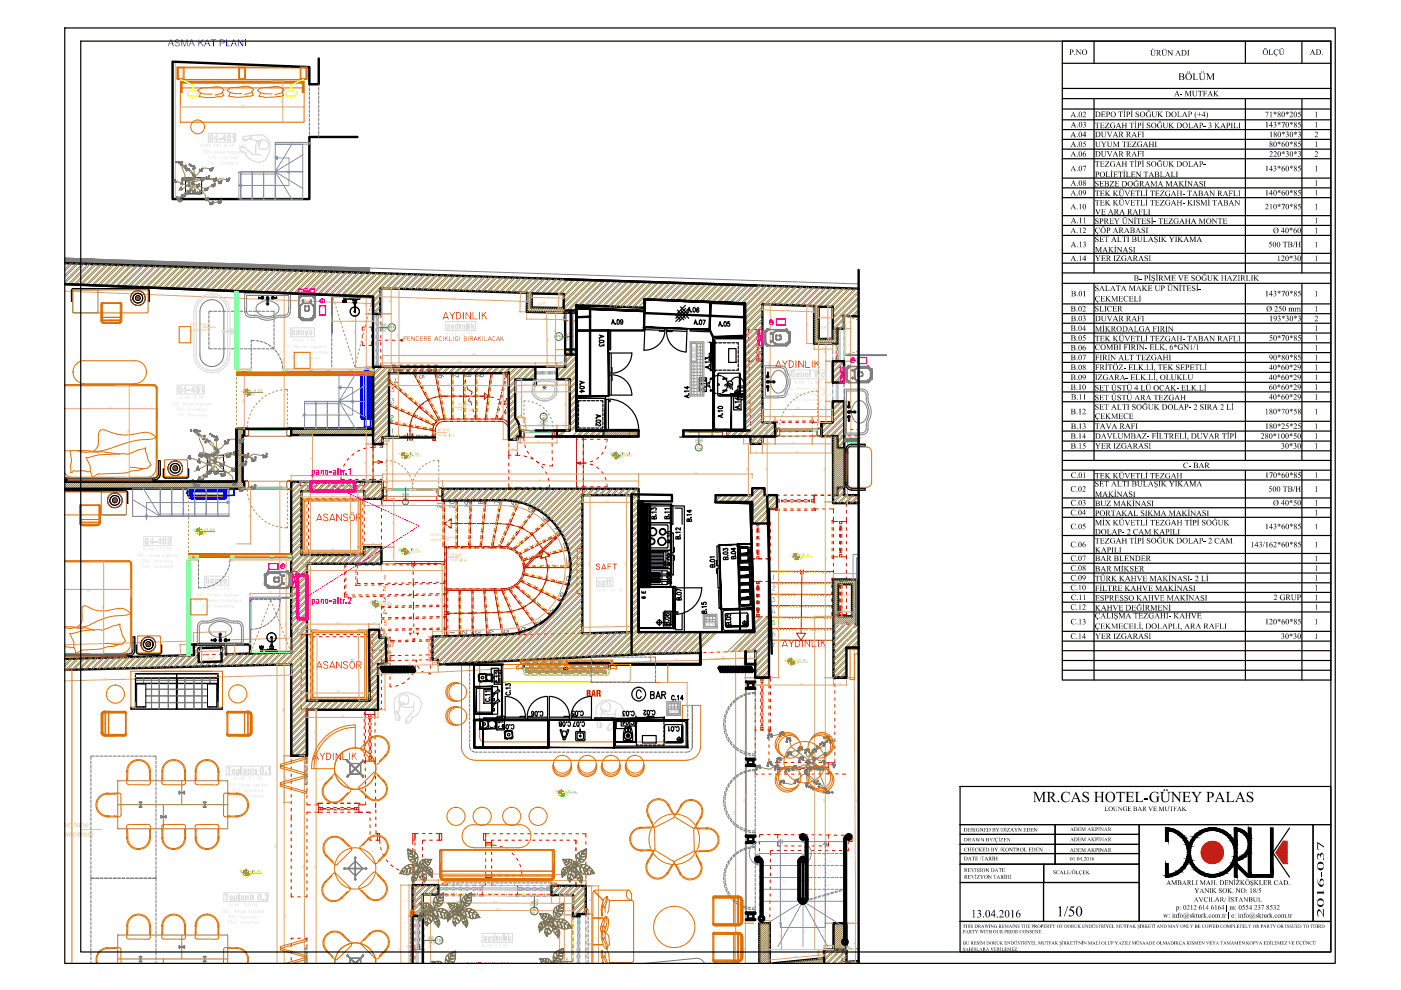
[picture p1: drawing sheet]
<svg xmlns="http://www.w3.org/2000/svg" width="297mm" height="210mm" viewBox="0 0 297 210" stroke-linecap="round" stroke-linejoin="round" font-family="sans-serif">
<!-- layer: Auto-SilikCizgiler -->
<g fill="#e60000">
<path d="M95.3 66.2h.1l.5 .6 .4-.6h.1a1.76 1.76 0 0 0-.5 1.5h-.1v-.7z"/>
<path d="M98.1 66.2h.2v1.5h-.2z"/>
<path d="M98.7 66.2l1 1.2v-1.1l.2-.1-.1 1.5-.9-1.3v1.3h-.2z"/>
<path d="M100.2 66.2h.1v1.4h.9v.1h-1z"/>
<path d="M101.6 66.2h.1v1.5h-.1z"/>
<path d="M102.2 66.2h.1v.6l.7-.6h.1l-.5 .5 .6 1-.7-.9-.2 .2v.7h-.1z"/>
<path d="M165.9 76.4l.5 .7 .4-.6h.2a1.49 1.49 0 0 0-.5 1.5l-.2-.1v-.6z"/>
<path d="M168.7 76.5h.1v1.5l-.1-.1z"/>
<path d="M169.3 76.5h.1l.9 1.2v-1.3l.1 .1v1.5l-1-1.3v1.2h-.1z"/>
<path d="M170.8 76.4l.1 1.4h.8v.2h-1z"/>
<path d="M172.1 76.4l.2 .1v1.5h-.2z"/>
<path d="M172.7 76.5h.2v.6l.7-.6-.4 .4 .6 1.1-.7-1-.2 .3v.6h-.2z"/>
<path d="M99.1 204l.2 .3h-.3z"/>
<path d="M101.4 204h.5l.4 .3h-.9z"/>
<path d="M102.8 204l.1 .3h-.1z"/>
<path d="M104.9 204l.1 .3h-.2z"/>
<path d="M106.3 204l.1 .3h-.2z"/>
<path d="M67.7 159.6h.2l.4 .7 .5-.7h.1l-.5 .8v.8h-.1v-.8z"/>
<path d="M70.6 159.6h.1v1.6h-.1z"/>
<path d="M71.2 159.6l1 1.3v-1.3h.1v1.6l-1-1.3v1.3h-.1z"/>
<path d="M72.6 159.6h.2v1.4h.8v.2h-1z"/>
<path d="M74 159.6h.1v1.6l-.1-.1z"/>
<path d="M74.6 159.6h.1v.6l.7-.6h.1l-.4 .5 .5 1.1-.6-1-.3 .2v.8h-.1z"/>
<path d="M167.2 135.6l.6 .8 .4-.7h.1a1.63 1.63 0 0 0-.5 1.5l-.1-.1a1.69 1.69 0 0 0-.5-1.4z"/>
<path d="M170 135.7h.2v1.5h-.2z"/>
<path d="M170.6 135.7l1 1.2v-1.2h.2v1.5l-1.1-1.3v1.3h-.1z"/>
<path d="M172.1 135.6l.1 .1v1.3h.9v.2h-1z"/>
<path d="M173.5 135.7h.1v1.5h-.1z"/>
<path d="M174 135.7h.2v.6l.8-.6-.5 .4 .6 1.1-.7-.9-.2 .2v.7h-.2z"/>
<path d="M94.4 66.2h.2l.5 1.5-.2-.3h-.8l-.1 .3h-.1zM94.5 66.3l-.3 1h.7z"/>
<path d="M96.7 66.2h.6l.4 .3 .1 .6-.4 .5-.7 .1zM96.8 66.3v1.3l.5-.1 .3-.3v-.6l-.3-.3z"/>
<path d="M164.9 76.5l.2-.1 .6 1.6-.2-.3h-.9l-.1 .3-.1-.1zM165 76.6l-.3 1h.7z"/>
<path d="M167.2 76.4l.7 .1 .3 .3 .1 .6-.4 .5-.7 .1zM167.4 76.6v1.2h.4l.3-.2 .1-.6-.3-.4z"/>
<path d="M100 204l.1 .3h.2zM101 204l-.2 .3 .3-.2z"/>
<path d="M103.4 204v.3h.3zM104.4 204v.3h.1z"/>
<path d="M106.9 204l-.1 .3h.1zM107.6 204l-.2 .3 .4-.2z"/>
<path d="M66.9 159.6h.1l.6 1.6-.2-.3h-.9l-.2 .3zM66.9 159.8l-.3 .9h.7z"/>
<path d="M69.1 159.6h.7l.4 .4v.7l-.4 .4-.7 .1zM69.3 159.8v1.2h.4l.3-.3v-.6l-.3-.3z"/>
<path d="M166.3 135.7h.2l.5 1.5-.2-.3h-.8l-.3 .3zM166.4 135.8l-.4 1h.8z"/>
<path d="M168.6 135.6l.7 .1 .3 .3v.8l-.4 .4h-.6zM168.7 135.8v1.2h.5l.3-.3v-.6l-.3-.3z"/>
</g>
<g fill="none" stroke="#e60000" stroke-width=".21">
<path d="M113.5 79.5v.9h.4M113.9 77.7h-.4v1M113.9 78.8h-.4v.4h.4M114 78.8v.4M114.5 78.8v.4M114.5 79.1h.9M114.5 79h.9M114.8 79.2h.6M114.8 78.8h.6M114.8 77.7h.6M116.2 79.2h.6M116.2 79h.9"/>
<path d="M116.2 78.8h.6M116.2 77.7h.6M117.1 78.7v.5M117.6 78.7v.5M117.7 78.7h.4v.5h-.4M117.7 77.7h.8M118.1 77.7v1M118.1 79.5v.9M119.4 77.7h.4M158.7 72.9l.1 .6M158.7 71.5v.6M158.8 74.4v.6"/>
<path d="M158.8 75.8v.8h1M159 69.9h-.3v.7M159.9 69.9h.6v.7M160.5 70.8h.4M160.5 70.4h.4M160.5 75.6h.4M160.5 76.1h.4M160.5 71.5v.6M160.5 72.9v.6M160.5 74.4v.6M160.5 75.8v.8M160.6 70.8v.5"/>
<path d="M160.6 72.2v.6M160.6 73.7v.6M160.6 75.1v.5M160.7 70.8v.5M160.7 72.2v.6M160.7 73.7v.6M160.7 75.1v.5M160.9 69.9v.7M160.9 71.5v.6M160.9 72.9v.6M160.9 74.4v.6M160.9 75.8v.8"/>
<path d="M161.3 69.9h.3M161.6 75.8v.8h-.9M161.6 64.5v.8M161.6 66.1v.6M161.6 67.6v.6M161.6 69v1.6M161.6 71.5v.6M161.6 72.9v.6M161.6 74.4v.6M72.6 99.7l-.2 .5M73.1 98.3l-.2 .6M74 97.2l-.4 .4"/>
<path d="M75 96.2l-.4 .4M76.3 95.5l-.5 .2M77.7 95l-.6 .1M79.1 94.4h.5h-.5v.4h.6M79.1 94.8l-.6 .1M81.1 94.4h-.6h.6v.4h-.6M107.9 96.5h.4M109.2 96.5l1.1 .1M111.1 96.7l.6 .1M112.5 97.1l.5 .3M113.8 97.8l.4 .4M114.8 80.4h.6"/>
<path d="M114.8 98.8l.4 .5M116.2 80.4h.6M117.1 92.8h.4M117.7 80.4h1.3M118.4 92.8h.6M119.9 92.8h.6M120.8 80.4h-.9M121.3 92.8h.6M122.2 91.4h.8M122.8 92.8h.6M124.2 92.8h.6M124.5 91.4h-.6"/>
<path d="M125.3 91.4h.6M125.7 92.8h.6M126.8 91.4h.6M127.1 92.7h.6M128.2 91.4h.6M128.6 92.7h.6M129.7 91.4h.6M130.1 92.7h.6M131.5 92.7h.6M131.8 91.3l-.6 .1M132.6 91.3h.8v1.4h-.4M151.7 91.2h-.7v1.4h.7"/>
<path d="M152.6 91.2h.5M152.6 92.6h.5M154 91.2h.6M154 92.6h.6M155.5 91.2h.6M155.5 92.5h.6M156.9 91.2h.6M156.9 92.5h.6M158.4 91.2h.7M158.4 92.5h.7v.4M159.1 93.8v.3h.8M161.6 93.7v.4h-.8"/>
<path d="M162.6 92.5h-1v.4M163.4 92.5h.9M61.7 102.2h.5M63.7 102.2h-.6h.6v.8h.5M65.1 103h.6M66.5 103h.6M68 103h.6M69.4 103h.6M70.9 103h.6M72.3 101.1v.5h.7M72.4 103h.6M73.1 119.5v.9"/>
<path d="M73.3 119.5v.7M73.8 103h.6M73.9 101.6h.6M75.3 103h.6M75.4 101.6h.6M75.5 119.5v.4M75.7 119.8h.9M75.7 119.5v.9M76.8 101.6h.6M77.2 119.5h.8M77.4 119.8h.6M78 102.2h-.7v.8h-.5"/>
<path d="M78.3 101.6h.8M78.9 119.8h.6M78.9 102.2h.8M78.9 119.5h.6M79.7 101.6h-.6v.6M80.4 102.2h.7v.2M80.4 119.8h.5M80.5 101.6h.6v.6h-.6M80.9 116v.5M80.9 117.4v.6M80.9 118.9v.6h-.5M81.1 103.3v.3"/>
<path d="M81.8 119.8h.6M82.4 119.5h-.6M83.3 119.5h.6M83.3 119.8h.5M84.7 119.8h.6M84.8 119.5h.5M86.2 119.5h.6M86.2 119.8h.6M87.6 119.5h.6M87.6 119.8h.6M89.1 119.5h.6M89.7 119.7l-.6 .1"/>
<path d="M90.6 119.4h.6M90.6 119.7h.6M92 119.7h.6M92 119.4h.6M93.5 119.4h.8M93.5 119.7h.8M109.7 103.3h.8M111.4 103.3h.5M112.8 103.3h.6M114.3 103.3h.6M115.7 100l.2 .5M116.2 101.4l.1 .5"/>
<path d="M116.5 102.8v.5h-.7M123.5 105h.4M123.7 103.6h.3M124.8 105h.6M124.9 103.6h.5M126.2 105h.6M126.3 103.6h.6M127.7 105h.5M127.8 103.6h.6M129.1 105h.6M129.2 103.6h.6M130.6 105h.6"/>
<path d="M130.7 103.6h.6M132.1 105h.5M132.1 103.6h.6M133.5 105h.4v1M133.6 103.6h.6M133.9 106.8v.6M133.9 108.3v.6M133.9 109.8v.5M133.9 111.2v.6M133.9 112.7v.5M133.9 114.1v.6M133.9 115.6v.6"/>
<path d="M133.9 117.1v.5M133.9 118.5v.6M133.9 120v.6M135.1 103.6h.3v1.4M173.2 105h-.6v1M174 105h.6M175.5 105h.6M177 105h.6M179 105h.3M180.2 105h.6M181.7 105h.3M43.6 138.8h.6"/>
<path d="M45.1 138.8h.5M46.5 138.7h.6M48 138.7h.6M49.5 138.6h.6M50.9 138.6h.6M52.4 138.6h.6M53.8 138.5h.6M55.3 138.5h.6M56.7 138.4h.6M58.2 138.4h.6M59.7 138.3h.6M61.1 138.3h.6"/>
<path d="M65.1 134.5h.7v.7M65.8 136.1v.6M65.8 137.5v.6M65.8 139v.6M66.3 136.8v.6M66.3 138.3v.6M66.3 139.7v.6M66.8 135h-.5v.9M67.7 135h.6M69.2 135h.5M70.6 135h.6M72.1 135h.6"/>
<path d="M73 121.3v.6M73 122.8v.6M73 124.2v.6M73 125.7v.9M73.3 125.4v.8h.5M73.3 121.1v.6M73.3 122.5v.6M73.3 124v.6M73.5 135h.6M74.6 126.2h.6M75 135h.6M75.5 120.8v.6"/>
<path d="M75.5 122.3v.6M75.5 123.7v.4M75.7 122.8v.9h.7M75.7 121.3v.6M76.1 126.2h.6M76.5 135h.6M77.3 123.7h.6M77.6 126.2h.6M77.9 135h.6v.9M78.5 136.8v.6M78.5 138.3v.6M78.5 139.7v.6"/>
<path d="M78.7 123.7h.6M78.9 136.1v.6M78.9 137.5v.6M78.9 139v.6M79 126.2h.6M79.5 134.5h-.6v.7M80.2 123.7h.6M80.4 134.5h.5v.9M80.5 126.2h.4M80.9 136.3v.6M80.9 137.8v.5M80.9 139.2v.9"/>
<path d="M133.9 121.4v.6M133.9 122.9v.6M133.9 124.3v.6M133.9 125.8v.6M133.9 127.3v.5M133.9 128.7v.6M133.9 130.2v.6M133.9 131.7v.5M133.9 133.1v.9M28 141.6h.3M29.2 141.6h.6M31.2 141.6h-.6"/>
<path d="M32.7 141.5l-.6 .1M33.5 141.5h.6M35 141.5h.6M36.5 141.4h.6M37.9 141.4h.6M39.4 141.4h.6M41.4 141.3l-.5 .1M42.7 141.3h-.4M43 141.3h.9M44.8 141.2h.6M46.2 141.2h.6M48.3 141.1l-.6 .1"/>
<path d="M49.8 141.1h-.6M51.2 141.1h-.6M52.1 141.1h.6M53.5 141h.6M55 141h.6M56.4 140.9h.6M58.5 140.9h-.6M60 140.8l-.6 .1M61.7 140.8h-.9M65.1 150.4h.6M65.8 147.7v.7h.3M65.8 140.5v.6"/>
<path d="M65.8 141.9v.6M65.8 143.4v.5M65.8 144.8v.6M65.8 146.3v.6M66.3 147v1h.5M66.3 141.2v.6M66.3 142.6v.6M66.3 144.1v.6M66.3 145.5v.6M66.6 150.4h.6M67 148.4h.6M67.7 148h.6"/>
<path d="M68 150.4h.6M68.4 148.4h.6M69.2 148h.5M69.5 150.4h.6M69.9 148.4h.6M70.6 148h.6M71 150.4h.6M71.3 148.4h.6M72.1 148h.6M72.4 150.4h.6M72.8 148.4h.6M73.5 148h.6"/>
<path d="M73.9 150.4h.6M74.3 148.4h.6M75 148h.6M75.3 150.4h.6M75.7 148.4h.6M76.5 148h.6M76.8 150.4h.6v1.1M77.2 148.4h.6M77.2 151.2h.2M78.5 147v1h-.6M78.5 141.2v.6M78.5 142.6v.6"/>
<path d="M78.5 144.1v.6M78.5 145.5v.6M78.9 147.7v.7h-.2M78.9 140.5v.6M78.9 141.9v.6M78.9 143.4v.5M78.9 144.8v.6M78.9 146.3v.6M80.9 150.4h-1.4v1.1M65.1 172.2v.5M65.1 173.6v.6M65.1 175v.6"/>
<path d="M65.1 176.5v.6M65.1 178v.6M65.1 179.4v.6M76.1 172.2h.7M77.7 172.2h.8v.4M78.5 177.8v.3h.3M78.5 173.4v.6M78.5 174.9v.6M78.5 176.3v.6M79.6 170.3v.6M79.7 178.1h.8M79.7 171.7v.6"/>
<path d="M79.7 173.2v.6M79.7 174.7v.6M79.7 176.1v.6h.3v1.4M80 176.7h.5v1.4M80.5 178.1v.7M80.7 179.7l.1 .5M87.5 176.7h.5v1.4h-.5zM87.5 178.1v.9M87.5 179.9v.6M88 178.6v.6M88.7 176.7h-.7v1.1M89.5 176.7h.6"/>
<path d="M89.6 179.7v.6M90.2 178.1h-.6v.7M91 176.7h.6M91.1 178.1h.6M92.5 176.7h.6v1.4h-.5M93.4 176.7h.3v1.4h-.6v-1.4h.6M102.7 176.7h.3v1.4h-.5v-1.4h.5M103 178.7h1.2h-1.2v.5M103 179.2h2.2M103 178.2v.6M103 179.2v.5M103.7 176.8h-.7v.5"/>
<path d="M104.5 176.8h.6M104.7 178.1h-.5v1.6M105.6 178.1h.6M106 176.8h.6M106.1 179.5l.5 .1M107 178.1h.6M107.5 176.8h.5M108.5 178.1h.6M108.9 176.8h.6M110 178.1h.5M110.4 176.8h.6M111.4 178.1h.6"/>
<path d="M111.9 176.8h.5M112.9 178.1h.6M113.3 176.8h.6M114.4 178.1h.5M114.8 176.8h.5M115.8 178.1h.6M116.2 176.8h.6M117.2 178.1h.6M117.7 176.8h.6M118.7 178.1h.6M119.1 176.8h.6M120.2 178.1h.5"/>
<path d="M120.6 176.8h.6M121.6 178.1h.5v.8M122.1 176.8h.6M122.1 179.7v.6M123.5 176.8h.7M175.6 163.3v.8h.7M175.6 161.7v.8M177.1 164.1h.6M178.6 164.1h.7M65.1 180.9v.6M65.1 182.3v.6M65.1 183.8v.6"/>
<path d="M65.1 185.3v.5M65.1 186.7v.6M65.1 188.2v.6M65.1 189.7v.5M65.1 198.9v.5M81.2 181.1l.2 .5M81.9 182.3l.4 .5M82.9 183.3l.4 .4M84 184.2l.6 .3M85.4 184.8l.6 .1M87.5 181.3v.6M87.5 182.8v.6"/>
<path d="M87.5 184.2v.9h-.7M88 180.1v.5M88 181.5v.6M88 183v.6M88 184.4v.6M88 185.9v.6M88 187.4v.6M88 188.8v.6M88 190.3v.6M88 191.7v.6M88 193.2v1M89.6 187v.7h.5"/>
<path d="M89.6 189.6h.5M89.6 181.1v.6M89.6 182.6v.6M89.6 184.1v.6M89.6 185.5v.6M91 189.6h.5M91 187.7h.5M92.4 187.7h.5v.5M92.4 189.6h1.1M92.6 189.6v.3h.9M92.9 187.7h.6M92.9 189.1v.5"/>
<path d="M93.4 188.2v.4M93.5 188.2h-.6v.4h.6M93.9 188.5h.3M93.9 188.3h.3M93.9 188.2v.4M94.4 189.9h.6M94.4 188.2h.6M94.4 188.6h.6M94.4 189.6h.6M94.4 187.7h.6M95.1 188.5h.6M95.1 188.3h.6"/>
<path d="M95.8 189.9h.6M95.8 188.2h.6M95.8 188.6h.6M95.8 189.6h.6M95.8 187.7h.6M96.6 188.5h.5M96.6 188.4h.5M96.9 187.7h.1M97.3 189.9h.6M97.3 188.2h.6M97.3 188.6l.6 .1M97.3 189.7h.6"/>
<path d="M97.3 187.7h.6M98 188.5h.6M98 188.4h.6M98.7 189.9h.6M98.7 188.2h.6M98.7 188.7h.6M98.7 189.7h.6M98.7 187.7h.6M99.5 188.5h.5M99.5 188.4h.5M100.2 189.9h.6M100.2 188.2h.6"/>
<path d="M100.2 188.7h.6M100.2 189.7h.6M100.2 187.7h.6M100.9 188.5h.4M100.9 188.4h.4M101.3 188.2v.5M101.7 188.2h.5v.5h-.5M101.7 189.7h.5M101.7 187.7h.5M101.8 188.2v.5M102.2 189.1v.6h.4M102.5 189.7v.2h-.8"/>
<path d="M103 187.3v.4h-.8v.6M103 186.1v-.5h1.2v.5M103 180.6v.6M103 182.1v.6M103 183.5v.6M103 185v.6M103 186.1v.3M103 186.1h1.2M103.5 189.7h.6M104.2 185v.6h.6M104.2 187.3v.4h.9M104.2 180.6v.6"/>
<path d="M104.2 182.1v.6M104.2 183.6v.5M104.2 186.1v.3M105 189.7h.6M105.7 185.6h.6M105.9 187.7h.6M106.4 189.7h.6M107.2 185.6h.6M107.4 180l.5 .3M107.4 187.7h.6M107.9 189.7h.6M108.6 180.8l.4 .5"/>
<path d="M108.6 185.6h.6M108.9 187.7h.8v.6M109.4 189.7v.3h.6M109.5 181.9l.3 .6M109.7 189.1v.6h-.4M109.7 188.2h1v.5h-1zM109.7 187.7h1M109.7 189.7h1M110.2 188.2v.5M110.2 183.2l.2 .6M110.6 184.6l.1 1h-.6M110.7 188.5h.7"/>
<path d="M110.7 188.4h.7M110.8 190h.6M111.6 188.7h.6M111.6 187.7h.6M111.6 189.7h.6M111.6 188.3h.6M112.3 190h.6M112.3 188.6h.6M112.3 188.4h.6M113 188.7h.6M113 187.7h.6M113 189.7h.6"/>
<path d="M113 188.3h.6M113.8 190h.6M113.8 188.6h.6M113.8 188.4h.6M114.5 188.7h.6M114.5 187.7h.6M114.5 189.7h.6M114.5 188.3h.6M115.2 190h.6M115.2 188.5h.8M115.2 188.6h.8M115.9 187.8h1.7"/>
<path d="M115.9 188.3h1M115.9 189.7h1M116 188.3v.5M116.5 188.3v.5M116.9 189.7h.4M116.9 187.8v1h-1M116.9 189.2v.5M117.2 189.7v.3h-.5M118.2 189.7h.6M118.5 187.8h.6M119.6 189.7h.6M119.9 187.8h.6"/>
<path d="M121.1 189.7h.4M122.1 187.1v.7h-.7M122.1 181.2v.6M122.1 182.7v.6M122.1 184.2v.5M122.1 185.6v.6M65.1 200.3v.6M65.1 201.8v.6M65.1 203.2v.6M88 201.3v.5M88 202.7v.6M88 204.2v.1"/>
</g>
<g fill="#e60000">
<path d="M68.7 140.3l.4-.1 .5 .3-.2 .1-.3-.3a.27 .27 0 0 0-.4 .3 .27 .27 0 0 0 .3 .2l.5 .3v.5l-.6 .2-.3-.3 .1-.1 .1 .2h.5a.33 .33 0 0 0 .1-.4 .33 .33 0 0 0-.4-.2l-.4-.3z"/>
<path d="M71.3 140.2l1 1.3v-1.3h.1v1.6l-.9-1.3v1.2h-.2z"/>
<path d="M72.9 140.3l.6-.1 .3 .3-.5-.2a.3 .3 0 0 0-.4 .3 .3 .3 0 0 0 .4 .3l.5 .2v.5l-.7 .2-.4-.3 .2-.1 .2 .2h.3a.28 .28 0 0 0 .3-.3 .28 .28 0 0 0-.4-.2l-.5-.3z"/>
<path d="M67.6 140.2h.2l.5 1.6-.2-.3h-.8l-.2 .3zM67.7 140.4l-.3 .9h.6z"/>
<path d="M70.4 140.2h.1l.6 1.6-.2-.3h-.9l-.2 .3zM70.5 140.4l-.4 .9h.7z"/>
<path d="M74.7 139.9a.11 .11 0 0 1 .2 0 .11 .11 0 0 1-.2 0zM74.4 139.9a.1 .1 0 0 1 .2 0 .1 .1 0 0 1-.2 0zM74.3 140.4l.5-.2 .4 .5v.7l-.3 .4-.5-.1-.3-.3v-.6zM74.4 140.5l-.2 .3 .2 .6a.52 .52 0 0 0 .7 0 .52 .52 0 0 0 0-.7l-.3-.4z"/>
<path d="M75.5 140.2l1 .1 .1 .5-.1 .2-.3 .1 .4 .7-.6-.7h-.3v.7l-.2-.1zM75.7 140.3v.6l.8-.1-.1-.4z"/>
</g>
<g fill="none" stroke="#e60000" stroke-width=".21">
<path d="M79.1 94.8v.8M79.1 96.5v.6M79.1 98v.6M79.1 99.4v.6M79.1 100.9v.7M123.5 103.6v1.4M135.4 105v.3M135.4 106.1v1.3M135.4 108.2v.6M135.4 109.7v.6M135.4 111.2v.6M135.4 112.6v.6"/>
<path d="M135.4 114.1v.6M135.4 115.5v.6M135.4 117v.6M135.4 118.4v.6M135.4 119.9v.6M63.9 136.3v.6M63.9 137.8v.5M63.9 139.2v.6M65.1 134.5h-1.2v.9M65.8 134.5h.3M67 134.5h.6M68.4 134.5h.6"/>
<path d="M69.9 134.5h.6M71.3 134.5h.6M72.8 134.5h.6M74.3 134.5h.6M75.7 134.5h.6M77.2 134.5h.6M78.7 134.5h.2M78.9 137.8h.6M80.4 137.8h.5M133.9 134h.3M135.4 121.4v.6M135.4 122.9v.5"/>
<path d="M135.4 124.3v.6M135.4 125.8v.5M135.4 127.2v.6M135.4 128.7v.5M135.4 130.1v.6M135.4 131.6v.6M135.4 133.1v.9h-.3M63.9 149.4v1h1.2M63.9 140.7v.6M63.9 142.2v.5M63.9 143.6v.6M63.9 145.1v.6"/>
<path d="M63.9 146.5v.6M63.9 148v.6M77.4 150.4h.6M78.9 150.4h.6M80.9 140.1v.4M80.9 141.3v.6M80.9 142.8v.5M80.9 144.2v.6M80.9 145.7v.6M80.9 147.2v.5M80.9 148.6v.6M80.9 150.1v.3"/>
</g>
<g fill="#e60000">
<path d="M126.4 119.7l.6-.2 .2 .3-.2-.1a.25 .25 0 0 0-.5 0 .25 .25 0 0 0 .3 .4h.2a.39 .39 0 0 1 0 .7 .39 .39 0 0 1-.6-.3l.2 .1a.28 .28 0 0 0 .4 .1 .28 .28 0 0 0 .1-.4 .28 .28 0 0 0-.4-.1l-.3-.2z"/>
<path d="M128.8 119.5h.8v.1h-.6v.4l.5 .1h-.5l-.1 .7z"/>
<path d="M129.9 119.5h.9v.2h-.4v1.1l-.1-.1v-1h-.4z"/>
<path d="M127.9 119.5h.2l.4 1.3-.2-.2h-.6l-.1 .2-.1-.1zM128 119.7l-.3 .7h.6z"/>
</g>
<g fill="none" stroke="#e60000" stroke-width=".21">
<path d="M76.8 72.4v.8h.6M76.8 71v.6M77.4 69.3h-.6v.8M78.2 69.3h.6v.8M78.8 72.4v.8h-.6M78.8 71v.6M79.1 62.9v.6M79.1 64.4v.6M79.1 65.9v.6M80.2 72.1h.6M81.7 72.1h.6M83.2 72.1h.5"/>
<path d="M84.6 72.1h.6M176.5 66.9h.8M178.2 66.9h.7M107.9 96.5v.8M107.9 98.2v.6M107.9 99.6v.6M172.2 92.5h.8M173.9 92.5h.6M175.4 92.5h.6M176.8 92.4h.6M178.3 92.4h.6M179 90.7v.4h.3"/>
<path d="M179 85v.4M179 86.3v.6M179 87.8v.5M179 89.2v.6M179.8 92.4h.6M180.2 91.1h.6M181.2 92.4h.8M181.7 91.1h.3M107.9 101.1v.6M107.9 102.5v.8M173.2 105h-.6v1M174.1 105h.6"/>
<path d="M175.6 105h.6M177 105h.6M178.5 105h.6M179.5 106.4h.8M179.9 105h.6M181.2 106.4h.8M181.4 105h.6M82.1 135.1v.6M82.1 136.6v.6M82.1 138l.1 .6M82.2 139.5v.6M91.7 134.9v.6"/>
<path d="M91.7 136.4v.5M91.7 137.8v.6M91.7 139.3v.6M161.1 178.4v.6M161.1 179.9v.5M161.8 177h-.7v.5M162.7 177h.6M164.1 177h.8v.7M164.9 178.6v.8h.6M164.9 177h.6M166.3 179.4h.6M166.3 177h.6"/>
<path d="M167.8 179.4h.6M167.8 177h.6M169.3 179.4h.6M169.3 177h.6M170.7 179.4h.6M170.7 177h.6M172.2 179.4h.5M172.2 177h.6M173.6 179.4h.6M173.6 177h.6M175.1 177h.6M175.7 178.6v.8h-.6"/>
<path d="M176 177h-.3v.8M176.9 177.1h.6M178.4 177.1h.5M179.8 177.1h.4M179.9 179.8v.5h-.5M180.2 177.1h.5v1.3h-.6zM180.7 178.4h-.8v.5M61.7 190.2h.5M61.7 198.9h.5M63.1 190.2h.6M63.1 198.9h.6M64.6 190.2h.5"/>
<path d="M64.6 198.9h.5M161 194.4v.6M161 195.9v.6M161 197.4v.6M161 198.8v.6M161 185.7v.6M161 187.2v.5M161 188.6v.6M161 190.1v.6M161 191.5v.6M161 193v.5M161.1 181.3v.6"/>
<path d="M161.1 182.8v.5M161.1 184.2l-.1 .6M163.2 198.2v.6M163.2 199.7v.6M163.2 195.3v.6M163.2 196.8v.6M163.3 193.8l-.1 .6M163.3 190.9v.6M163.3 192.4v.6M163.3 186.6v.6M163.3 188v.6M163.3 189.5v.5"/>
<path d="M163.3 183.6v.6M163.3 185.1v.6M163.4 182.2l-.1 .6M163.9 180.3h-.5v1M164.8 180.3h.6M166.3 180.3h.5M167.7 180.3h.6M169.2 180.3h.6M170.6 180.3h.6M172.1 180.3h.5M173.5 180.3h.6M175 180.3h.6"/>
<path d="M176.5 180.3h.6M177.9 180.3h.6M160.9 203.2v.6M161 200.3v.6M161 201.7v.6M163.1 202.6v.6M163.1 204v.3M163.2 201.1l-.1 .6M174.6 203v.6M175.4 201.3h-.8v.8M176.3 201.3h.6M177.7 201.3h.8"/>
<path d="M178.5 203.1v.8h.6M178.5 201.3v.9M179.1 201.3h-.6M180.6 201.2h-.6M180.6 203.8h-.6M182 201.1h-.5M182 203.7l-.5 .1"/>
</g>
<g fill="#e60000" stroke="#e60000" stroke-width=".21">
<path d="M85.3 72.1h-.1zM85.1 72.1h.1z"/>
<path d="M85.1 72.1h.1zM85.1 72.2l.1-.1z"/>
<path d="M85.2 72.1l.1 .1zM85.2 72.1l.1 .1z"/>
</g>
<g fill="#e60000">
<path d="M86.4 71.3h.6l-.5 .1v.3h.5l-.5 .1v.4l.5 .1h-.6z"/>
<path d="M87.2 71.3l.7 .8v-.8v1l-.6-.8-.1 .8z"/>
<path d="M88.2 71.4l.3-.1 .3 .2h-.1a.38 .38 0 0 0-.5 .3 .38 .38 0 0 0 .4 .4l.2-.1-.4 .2-.2-.3z"/>
<path d="M89 71.3h.7l-.6 .1v.3h.5l-.5 .1v.4l.6 .1h-.7z"/>
<path d="M90.7 71.3h.7l-.6 .1v.3l.6 .1h-.6v.4l.6 .1h-.7z"/>
<path d="M93.1 71.5l.3-.2 .2 .2a.37 .37 0 0 0-.5 .4 .37 .37 0 0 0 .6 .2l-.2 .2h-.3l-.2-.4z"/>
<path d="M94 71.3v1z"/>
<path d="M94.3 71.3l.1 .4 .5-.4-.3 .3 .4 .7-.4-.6-.3 .6z"/>
<path d="M95.2 71.3l.1 .9 .6 .1h-.7z"/>
<path d="M96.1 71.3l.1 1z"/>
<path d="M96.5 71.5l.3-.2 .3 .2-.1-.1a.37 .37 0 0 0-.5 .4 .37 .37 0 0 0 .5 .3v-.2l-.2-.1h.3v.4l-.2 .1-.4-.2z"/>
<path d="M97.4 71.3l.1 1z"/>
<path d="M99.2 71.3l.1 1z"/>
<path d="M101.4 71.3v.4l.6-.4-.3 .3 .3 .7-.4-.6-.2 .6z"/>
<path d="M102.3 71.3l.1 1z"/>
<path d="M102.7 71.3l.1 .9 .5 .1h-.6z"/>
<path d="M104.5 71.4l.2-.1 .3 .2h-.1a.37 .37 0 0 0-.5 .4 .37 .37 0 0 0 .6 .2l-.2 .2-.3-.1-.1-.6z"/>
<path d="M106.1 71.3l.1 .4 .5-.4-.3 .3 .4 .7-.4-.6-.3 .6z"/>
<path d="M85.6 71.3h.4a.23 .23 0 0 1 .2 .2 .23 .23 0 0 1-.2 .3h-.3l-.1 .5zM85.7 71.4v.3h.4v-.3z"/>
<path d="M89.9 71.3h.4a.26 .26 0 0 1 .3 .3 .26 .26 0 0 1-.3 .2l.3 .5-.4-.5h-.2l-.1 .5zM90 71.4v.4l.5-.1-.1-.3z"/>
<path d="M92.4 71.3h.2l.3 1-.1-.2h-.5l-.2 .2zM92.5 71.5l-.2 .5h.4z"/>
<path d="M98.4 71.3h.3a.25 .25 0 0 1 .3 .2 .25 .25 0 0 1-.2 .3h.1a.24 .24 0 0 1 .1 .3 .24 .24 0 0 1-.3 .2h-.3zM98.4 71.4v.4l.5-.1-.1-.3zM98.4 71.8v.4h.3a.17 .17 0 0 0 .2-.2 .17 .17 0 0 0-.2-.2z"/>
<path d="M99.6 71.3l.7 .1a.25 .25 0 0 1 0 .3 .25 .25 0 0 1-.3 .1l.3 .5-.4-.5h-.2l-.1 .5zM99.7 71.4v.4l.5-.1-.1-.3z"/>
<path d="M100.8 71.3h.1l.3 1-.1-.2h-.5l-.2 .2zM100.9 71.5l-.3 .5h.5z"/>
<path d="M103.8 71.3h.1l.3 1-.1-.2h-.5l-.2 .2zM103.8 71.5l-.2 .5h.5z"/>
<path d="M105.6 71.3l.4 1-.2-.2h-.5l-.1 .2zM105.6 71.5l-.2 .5h.4z"/>
</g>
<g fill="none" stroke="#e60000" stroke-width=".21">
<path d="M13.9 55.6l.5 .1M15.3 55.7h.6M16.8 55.8h.5M18.2 55.8h.6M19.7 55.8h.5M21.1 55.9h.6M22.6 55.9l.6 .1M24.1 56h.6M25.5 56h.6M27 56.1h.5M28.4 56.1h.6M29.9 56.2h.6"/>
<path d="M31.3 56.2h.6M32.8 56.3h.6M34.3 56.3h.6M35.7 56.3l.6 .1M37.2 56.4h.6M38.6 56.5h.6M40.1 56.5h.6M41.5 56.6h.6M43 56.6h.6M44.5 56.6l.6 .1M45.9 56.7h.6M47.4 56.7l.6 .1"/>
<path d="M48.8 56.8h.6M50.3 56.9h.6M51.7 56.9h.6M53.2 56.9h.6M54.7 57h.6M56.1 57l.6 .1M57.6 57.1h.6M59 57.2h.6M60.5 57.2h.6M61.9 57.2h.6M63.4 57.3h.6M64.9 57.3h.6"/>
<path d="M66.4 57.4h.5M67.8 57.4h.6M69.3 57.4l.5 .1M70.7 57.5h.6M72.2 57.6h.5M73.6 57.6h.6M75.1 57.7h.6M76.6 57.7h.5M78 57.7l.6 .1M79.5 57.8h.5M80.9 57.9h.6M82.4 57.9h.5"/>
<path d="M83.8 58h.6M85.3 58h.6M86.8 58l.5 .1M88.2 58.1h.6M89.7 58.1l.6 .1M91.1 58.2h.6M92.6 58.3h.5M94 58.3h.6M95.5 58.3h.6M97 58.4h.6M98.4 58.4l.6 .1M99.9 58.5h.6"/>
<path d="M101.3 58.5h.6M102.8 58.6h.6M104.2 58.6h.6M105.7 58.7h.6M107.2 58.7h.6M108.6 58.8h.6M110.1 58.8h.6M111.5 58.8l.6 .1M113 58.9h.6M114.4 59h.6M115.9 59h.6M117.4 59.1h.6"/>
<path d="M118.8 59.1h.6M120.3 59.1l.6 .1M121.8 59.2h.5M123.2 59.2l.6 .1M124.6 59.3h.6M126.1 59.4h.6M127.6 59.4h.6M129 59.4h.6M130.5 59.5h.6M132 59.5l.5 .1M133.4 59.6h.6M134.9 59.6h.5"/>
<path d="M136.3 59.7h.6M137.8 59.7h.6M139.2 59.8h.6M140.7 59.8h.6M142.2 59.9h.6M143.6 59.9h.6M145.1 59.9l.5 .1M82.5 79.1h1.4M82.5 77.7h1.4M83.5 77.7v1.4v-1.4M83.5 77.7v1.4M83.5 78.7h.4"/>
<path d="M83.5 78.3h.4M83.9 77.4h-.7v.3M84 78.3v.4M84.4 78.3v.4M84.4 78.6h.9M84.4 78.4h.9M84.8 79.1h.5M84.8 77.7h.5M84.8 78.7h.5M84.8 78.3h.5M84.8 77.4h.5M86.2 79.1h.6"/>
<path d="M86.2 77.7h.6M86.2 78.6h.6M86.2 78.7h.6M86.2 78.4h.6M86.2 78.3h.6M86.2 77.4h.6M87.6 79.1h.6M87.6 77.7h.6M87.6 78.6h.6M87.6 78.7h.6M87.6 78.4h.6M87.6 78.3h.6"/>
<path d="M87.6 77.4h.6M89.1 79.1h.6M89.1 77.7h.6M89.1 78.6h.6M89.1 78.7h.6M89.1 78.4h.6M89.1 78.3h.6M89.1 77.4h.6M90.6 79.1h.6M90.6 77.7h.6M90.6 78.6h.9M90.6 78.7h.6"/>
<path d="M90.6 78.4h.9M90.6 78.3h.6M90.6 77.4h.6M91.5 78.3v.4M92 78.3v.4M92 79.1h1.1M92 77.7h1.4M92 77.4h.6v.3M92 78.7h.5M92 78.3h.5M92.5 78.3v.4v-.4M92.5 77.7v1.4"/>
<path d="M94 79.1h.6M94.3 77.7h.6M95.5 79.1h.6M95.8 77.7h.6M97 79.1h.6M97.2 77.7h.6M98.4 79.1h.6M98.7 77.7h.5M99.9 79.1h.5M100.1 77.7h.6M101.3 79.1h.6M101.6 77.7h.6"/>
<path d="M102.8 79.1h.5M103.1 77.7h.5M104.2 79.1h.6M104.5 77.7h.6M105.7 79.1h.6M106 77.7h.6M107.2 79.1h.7M107.4 77.7h.6M108.9 77.7h1M146.5 60h.6M148 60.1h.6M149.5 60.1h.5"/>
<path d="M150.9 60.2h.6M152.4 60.2h.6M153.8 60.2l.6 .1M155.3 60.3h.5M156.7 60.3l.6 .1M158.2 60.4h.6M159.7 60.5h.5M161.1 60.5h.6M162.6 60.5h.6M164 60.6h.6M165.5 60.6l.6 .1M166.9 60.7h.6"/>
<path d="M168.4 60.7h.6M169.9 60.8h.5M171.3 60.8h.6M172.8 60.9h.6M174.2 60.9l.6 .1M175.7 61h.6M177.1 61h.6M178.6 61l.6 .1M180.1 61.1h.6M181.5 61.2h.5"/>
</g>
<g fill="#e60000">
<path d="M98.5 107.2l1.1 .1z"/>
<path d="M98.9 79.4l.1-.1 .5 .1a.28 .28 0 0 1 .4 0 .28 .28 0 0 1-.1 .4 .28 .28 0 0 1-.4 0l-.4 .1-.2-.2zM99.5 79.6a.17 .17 0 0 0 .3 0 .17 .17 0 0 0-.3 0zM98.9 79.6a.25 .25 0 0 0 .5 0 .25 .25 0 0 0-.5 0z"/>
<path d="M98.5 106.4l.6-.1 .5 .4-.5-.3 .1 .4-.5 .1-.2-.2zM98.6 106.6a.28 .28 0 0 0 .5 0 .28 .28 0 0 0-.5 0z"/>
</g>
<g fill="none" stroke="#e60000" stroke-width=".21">
<path d="M79.8 66.5v.8M79.8 68.2v.6M79.8 69.6v.6M79.8 71.1v.6M79.8 72.6v.6M79.8 74v.6M79.8 75.5v.6M79.8 77v.7M79.9 74.8v.6M79.9 76.2v.6M80 67.5v.5M80 68.9v.6"/>
<path d="M80 70.4v.6M80 71.8v.6M80 73.3v.6M80.1 67.5v.5M80.1 68.9v.6M80.1 70.4v.6M80.1 71.8v.6M80.1 73.3v.6M80.1 74.8v.6M80.1 76.2v.6M80.2 72.6v.6M80.2 74v.6"/>
<path d="M80.2 75.5v.6M80.2 77v.7M80.3 66.5v.8M80.3 68.2v.6M80.3 69.6v.6M80.3 71.1l-.1 .6M94.2 89.3h.4M94.2 88.8h.4M95.4 89.3h.6M95.4 88.8h.6M96.9 89.3h.6M96.9 88.8h.6"/>
<path d="M98.4 89.3h.5M98.4 88.8h.5M99.8 89.3h.6M99.8 88.8h.6M101.3 89.3h.6M101.3 88.8h.6M102.8 89.3h.5M102.8 88.8h.5M104.2 89.3h.6M104.2 88.8h.6M105.7 89.3h.3M105.7 88.8h.3"/>
<path d="M61.7 102.2v.8M61.7 103.9v.6M61.7 105.3v.6M61.7 106.8v.6M61.7 108.2v.6M61.7 109.7v.6M61.7 111.2v.6M61.7 112.6v.6M61.7 114.1v.6M61.7 115.6v.5M61.7 117v.6M61.7 118.5v.5"/>
<path d="M61.7 119.9v.6M65.1 119.5v.5M77.2 116v.4M77.2 117.3v.3M87.3 119.2v.9M87.6 119.5v.9M87.9 119.2v.8M92.6 105.3v.8h.6M93.2 103.6h-.6v.8M94.1 106.1h.6M94.1 103.6h.6M94.2 115.9h.3l.1 .3h.8"/>
<path d="M94.3 115.9v.4M94.3 117.2v.6M94.3 118.6v.6M94.6 117.1v.5M94.6 118.5v.6M94.6 120v.6M95.4 115.9h.6M95.5 106.1h.6M95.6 103.6h.6M95.6 111h2.4M96.3 116.2h.6M96.9 115.9h.6"/>
<path d="M97 106.1h.6M97 103.6h.6M97.8 116.2h.6M98.3 115.9h.6M98.4 106.1h.6M98.5 103.6h.6M98.8 111h1.9M99.2 116.2h.6M99.4 115.1l-.1 .8M99.4 113.6v.6M99.5 112.1v.6M99.5 110.7v.6"/>
<path d="M99.5 109.2v.6M99.6 107.8v.6M99.6 106.1v.8M99.8 115.9h.5M99.9 106.1h.6M100 103.6h.5M100.7 116.2h.6M101.2 115.9h.6M101.4 106.1h.6M101.4 103.6h.6M101.6 111h2M102.2 116.2h.6"/>
<path d="M102.7 115.9h.6M102.8 106.1h.6M102.9 103.6h.5M103.6 116.2h.9M104.2 115.9h.3M104.3 106.1h.6M104.3 103.6h.6M104.4 111h1.9M105.8 106.1h.6M105.8 103.6h.6M107.2 111.1l.9 .1 .8 .2M107.2 103.6h.7"/>
<path d="M109.8 111.6l.8 .3 .8 .5M112.1 112.8l.8 .5 .4 .6M113.8 114.6l.3 .5M114.7 115.8l.4 .6M115.7 118.1l.1 .7M116 119.6l.2 .7-.2 .9M61.7 121.4v.6M61.7 122.9v.5M61.7 124.3v.6M61.7 125.8v.6M61.7 127.2v.6M61.7 128.7v.6"/>
<path d="M61.7 130.1v.6M61.7 131.6v.6M61.7 133.1v.5M61.7 134.5v.6M61.7 136v.6M61.7 137.4v.9M65.1 120.9v.6M65.1 122.3v.6M65.1 123.8v.6M65.1 125.3v.6M65.1 126.7v.6M65.1 128.2v.6"/>
<path d="M65.1 129.6v.6M65.1 131.1v.6M65.1 132.5v.6M65.1 134v.5M80.9 126.2h.1M80.9 128.6v.6M80.9 130.1v.6M80.9 131.6v.6M80.9 133.1v.5M80.9 134.5v.7M80.9 133.4h.6M81.5 133.7h-.6"/>
<path d="M82.1 135.7v-.6h.6v.6M82.1 138l.1 .6M82.1 136.6v.6M82.4 133.7h.5M82.4 133.4h.5M82.7 139.5v.6h-.5v-.6M82.7 136.6v.6M82.7 138v.6M82.7 136.1h.9M82.7 135.8h.9M83.6 139h-.9v.7M83.8 133.6h.6"/>
<path d="M83.8 133.4h.6M84.5 136.1h.6M84.5 135.8h.6M84.5 139h.6M85.3 133.6h.5M85.9 133.3l-.6 .1M86 140h.5M86 138.9h.5M86.5 136l-.5 .1M86.5 135.7l-.5 .1M86.8 133.3h.5M87.3 133.6h-.6"/>
<path d="M87.4 136h.6M87.4 135.7h.6M87.6 122.7v1.6M87.6 121.2v.6M87.6 125.2v1.5M87.7 130.1v1.3M87.7 127.6v1.6M87.7 132.2v.6M87.7 133.7v.5M88 140h-.6M88 138.9h-.6M88.2 133.6h.5"/>
<path d="M88.2 133.3h.6M88.9 136h.6M88.9 135.7h.5M88.9 138.9h.5M89.4 139.9l-.5 .1M89.6 133.5h.6M89.7 133.2h.6M90.3 135.9h.9M90.3 135.6h.9M90.3 138.9h.9M91.1 133.5h.6M91.2 139.9h-.9"/>
<path d="M91.7 134.9h.5M91.7 133.2h-.6M92.6 133.2h.6M93.1 133.4l-.5 .1M93.7 134.9h-.6M94 133.4h.6M94 133.1h.7M94.3 120.1v.6M94.3 121.5v.6M94.3 124.5l.1 .6h.5M94.3 123v.6M94.5 134.9h.6"/>
<path d="M94.6 121.5v.5M94.6 124.3l.1 .5h1M94.6 122.9v.6M94.6 125.1v.8M94.6 126.8v.6M94.6 128.3v.6M94.6 129.7v.6M94.6 130h.9M94.6 131.2l.1 .5M94.7 132.6v.6M94.7 134.1v.8M94.9 125.1v.8"/>
<path d="M94.9 126.8v.6M94.9 128.3v.5M94.9 129.7v.6M94.9 131.2v.5M95 132.6v.6M95 134.1v.8M95.8 125.1h.6M96 134.8h.6M96.4 130h.5M96.6 124.8h.6M97.2 125.1h.6M97.3 125.1v.8"/>
<path d="M97.3 126.8v.6M97.3 128.3l.1 .5M97.4 129.7v.6M97.4 131.1v.6M97.4 132.6v.6M97.4 134.1v.8M97.5 134.8h.6M97.6 125.1v.8M97.6 126.8v.6M97.6 128.3v.5M97.7 129.7v.6M97.7 131.1v.6"/>
<path d="M97.7 132.6v.6M97.7 134.1v.8M97.8 130h.6M98.1 124.8h.6M98.7 125.1h.5M99.5 134.7l-.6 .1M99.5 124.8h.6M100.1 125.1h.6M100.4 134.7h.6M101 124.8h.6M101.1 130h-1.9M101.6 125.1h.6"/>
<path d="M101.8 134.7h.6M102.4 124.8h.6M103.1 125.1h.5M103.8 129.9h-1.8M103.9 124.8h.9M103.9 134.7h-.6M104.5 125.1h.3M105.3 134.6l-.6 .1M106.2 134.6h.5M106.5 129.8l-1.8 .1M109.1 129.4l-1.7 .4M111.6 128.4l-.8 .5-.8 .3"/>
<path d="M113.6 126.7l-.6 .7-.7 .5M115.1 124.6l-.9 1.5M116 122.1l-.2 .9-.3 .8M61.7 140.8v.4M61.7 142.1v.5M61.7 143.5v.6M61.7 145v.5M61.7 146.4v.6M61.7 147.9v.6M61.7 149.4v.5M61.7 150.8v.6M61.7 152.3v.6"/>
<path d="M61.7 153.7v.6M61.7 155.2v.5M61.7 156.6v.6M61.7 158.1v.6M61.7 159.6v.5M65.1 150.4v.6M65.1 151.9v.6M65.1 153.4v.6M65.1 154.9v.5M65.1 156.3v.6M65.1 157.8v.6M65.1 159.2v.6"/>
<path d="M77.2 151.2v.4M77.2 152.5v.6M77.2 154v.5M77.2 155.4v.6M77.2 156.9v.5M77.2 158.3v.6M77.2 159.8v.6M77.4 151.5v.9M77.4 153.2v.6M77.5 154.7v.6M77.5 156.1v.6M77.5 157.6v.6"/>
<path d="M77.5 159v.6M78.2 152.4v-.9h.5v.9M78.2 152.4h.5M78.2 152h.5M78.2 153.2v.6M78.2 154.7v.6M78.2 156.1v.6M78.2 157.6v.6M78.2 159v.6M78.4 152.4v.7M78.4 154v.5M78.4 155.4v.6"/>
<path d="M78.4 156.9v.5M78.4 158.3v.6M78.5 152.4v.7M78.5 159.8v.6M78.5 154v.5M78.5 155.4v.6M78.5 156.9v.5M78.5 158.3v.6M78.7 153.2v.6M78.7 154.7v.6M78.7 156.1v.6M78.7 157.6v.6"/>
<path d="M78.7 159v.6M79.5 151.5v.9M79.5 153.2v.6M79.5 154.7v.6M79.5 156.1v.6M79.5 157.6l.1 .6M79.6 159v.6M80.8 140.1h1.4M82.7 144.9v.7h.3M82.7 140.6v.6M82.7 142v.6M82.7 143.5v.6"/>
<path d="M82.7 140.1h.9M84.4 145.3l-.5 .2M84.5 140h.6M85.7 144.7l-.5 .3M86.8 143.7l-.4 .4M87.6 142.5l-.3 .5M88.1 141.1l-.1 .6M88.2 140.3v-.3l.1 .4M88.5 141.2l.4 .5M89.5 142.3l.5 .3M90.8 142.8l.4 .1M61.7 161v.4"/>
<path d="M65.1 160.7v.7M65.1 172.2h.7M65.1 170.6h.7M66.7 172.2h1.7M66.7 170.6h.8v.4M67.5 170.3h.9M67.5 171.9v.3M68 171.2v.5M68.4 170.3h-1.2v.3M68.4 171.2h-.9v.5h.9M68.5 171.5h.6M68.5 171.4h.6"/>
<path d="M68.5 171.2v.5M69.3 170.3h.6M69.3 172.2h.6M69.3 171.2h.6M69.3 171.7h.6M70 171.5h.6M70 171.4h.6M70.8 170.3h.5M70.8 172.2h.5M70.8 171.2h.5M70.8 171.7h.5M71.5 171.5h.6"/>
<path d="M71.5 171.4h.6M72.2 170.3h.6M72.2 172.2h.6M72.2 171.2h.6M72.2 171.7h.6M73 171.5h.5M73 171.4h.5M73.7 170.3h.6M73.7 172.2h.6M73.7 171.2h.6M73.7 171.7h.6M74.4 171.5h.7"/>
<path d="M74.4 171.4h.7M75.1 171.2v.5M75.2 170.3h1.1v.3M75.2 170.3h.9M75.2 172.2h1.6M75.2 171.2h.9v.5h-.9M75.6 171.2v.5M76.1 171.9v.3M77.2 161.2v.5h.2M77.5 170.6h-1.4v.4M77.5 160.5v.9M77.7 172.2h.8"/>
<path d="M78.2 160.5v.9h.6v-.9M78.2 160.4h.6M78.2 160.9h.6M79.6 160.5v.9M88 196v.6M88 197.4v.6M88 198.9v.6M88.4 194.2h-.4v.9M88.5 195.1v-.9h.5v.9M88.5 196v.6M88.5 197.4v.6M88.5 198.9v.6"/>
<path d="M88.5 195.2h.5M88.5 194.6h.5M88.7 195.2v.6M88.7 196.7v.6M88.7 198.2v.6M88.7 199.6v.7M88.8 195.2v.6M88.8 196.7v.6M88.8 198.2v.6M88.8 199.6v.7M89 196v.6M89 197.4v.6"/>
<path d="M89 198.9v.6M89.3 194.2h.3M89.6 189.6v.4M89.6 190.9v.5M89.6 192.3v.6M89.6 193.8v1.3M89.6 196v.6M89.6 197.4v.6M89.6 198.9v.6M89.6 193.9h.3v.5M89.9 195.2v.6M89.9 196.7v.6"/>
<path d="M89.9 198.2v.6M89.9 199.6v.6M88 200.4v.9h.4M88.5 200.4v.9h.5v-.9M88.5 200.3h.5M88.5 200.8h.5M89.3 201.3h.3M89.6 200.4v1.4M89.6 202.6v.6M89.6 204.1v.2M89.9 201.1v.4h-.3"/>
</g>
<g fill="#e60000">
<path d="M82.9 136.3l.6 .1-.4 .9 .3-.9z"/>
<path d="M81.4 134.1l.4-.2-.4 .4 .1-.1a.35 .35 0 0 1 .5 .2 .35 .35 0 0 1-.1 .4l-.4 .2-.2-.2zM81.4 134.6a.26 .26 0 0 0 .5 0 .26 .26 0 0 0-.5 0z"/>
</g>
<g fill="none" stroke="#e60000" stroke-width=".21">
<path d="M87.3 134.2h-.5l.2 .4M87.5 135.3l.3 .4 .2-.4M88.2 134.2h.5l-.2 .4M91.2 139.3v.6h.5v-.6M91.2 135.5v-.5l.5-.1v.6M91.2 136.4v.6M91.2 137.8v.6M91.2 139.9v.3M91.7 136.4v.5M91.7 137.8v.6M92.9 139.8l-1.2 .1M91.2 141.1v.6"/>
<path d="M91.2 142.5v.4"/>
</g>
<g fill="#e60000">
<path d="M98 133.7l.6 .4a.19 .19 0 0 0 .2 .1 .19 .19 0 0 0 .2-.2 .19 .19 0 0 0-.2-.1l.1-.1 .1 .2a.28 .28 0 0 1-.2 .4 .28 .28 0 0 1-.4-.3l-.3-.2-.1 .5z"/>
<path d="M95.3 134.1l1.1 .1z"/>
</g>
<g fill="none" stroke="#e60000" stroke-width=".21">
<path d="M73 126.6h.9M75.4 126.5l-.6 .1M76.4 124.1h-.9M76.8 126.5h-.5M77.7 126.5h.6M77.9 124l-.6 .1M78.8 124h.5M79.2 126.4h.6M80.2 124h.6M80.8 123.7h.5M80.9 128.6h.6M80.9 131h.6"/>
<path d="M80.9 131.3h.5M80.9 128.9h.5M81.2 126.4h-.6M81.5 126.1l-.6 .1M82.2 123.7h.6M82.3 128.8h.6M82.3 124h-.6M82.4 128.5h.5M82.6 126.4h-.5M82.9 131.2l-.6 .1M82.9 130.9l-.5 .1M82.9 126.1h-.5"/>
<path d="M83.5 126.4h.6M83.7 128.8h.6M83.7 123.9l-.5 .1M83.8 130.9h.6M83.8 128.5h.6M83.8 126.1h.6M84.3 123.6l-.6 .1M84.3 131.2h-.5M84.6 123.9h.6M85 126.3h.6M85.1 123.6h.6M85.2 131.2h.6"/>
<path d="M85.3 130.9h.6M85.3 126h.6M85.8 128.7l-.6 .1M85.9 128.4l-.6 .1M86.1 123.9h.6M86.6 123.6h.6M86.7 131.1h.6M86.7 128.7h.6M86.8 130.9h.5M86.8 128.4h.5M87.1 126.3h-.6M87.3 126h-.5"/>
<path d="M88 123.5h.6M88.1 128.7h.6M88.1 123.8l-.6 .1M88.2 128.4h.6M88.5 126.2l-.6 .1M88.7 131.1h-.5M88.8 130.8l-.6 .1M88.8 125.9l-.6 .1M89.4 126.2h.6M89.6 128.7h.5M89.6 123.8h-.6M89.6 125.9h.6"/>
<path d="M89.7 130.8h.5M89.7 128.4h.5M90.1 123.5h-.6M90.2 131.1h-.6M90.4 123.8h.6M90.8 126.2h.6M90.9 123.5h.6M91.1 131.1h.6M91.1 130.8h.6M91.1 125.9h.6M91.6 128.6l-.6 .1M91.7 128.3l-.6 .1"/>
<path d="M91.9 123.7h.6M92.4 123.4h.6M92.5 131h.6M92.5 128.6h.6M92.6 128.3h.5M92.6 130.7h.5M92.9 126.2h-.6M93.1 125.9h-.5M93.9 123.4h.5M94 128.6h.5M94 128.3h.6M94.4 123.7h-1"/>
<path d="M94.5 131h-.5M94.6 130.7h-.6M94.6 125.8l-.6 .1M94.6 126.1l-.9 .1"/>
</g>
<g fill="#e60000">
<path d="M81.3 126.6h.5l-.3 .3 .3 .2-.1 .5a.24 .24 0 0 1-.3 0 .24 .24 0 0 1-.1-.3 .26 .26 0 0 0 .3 .2 .26 .26 0 0 0 .2-.4 .26 .26 0 0 0-.4-.1l.2-.3z"/>
<path d="M81.4 131.6h.6l-.5 .1v.3a.35 .35 0 0 1 .5 0 .35 .35 0 0 1-.1 .5 .35 .35 0 0 1-.5-.2h.1a.26 .26 0 0 0 .4 .1 .26 .26 0 0 0 0-.4 .26 .26 0 0 0-.4 .1z"/>
<path d="M81.5 129.2l-.1 .8h.4v-.3l.2 .3-.2 .3v-.2l-.5-.1z"/>
<path d="M81.5 121.9h.2l-.1 1z"/>
<path d="M81.2 124.4l.1-.1a.32 .32 0 0 1 .5 .2 .32 .32 0 0 1-.3 .4l-.2 .3 .5 .1h-.6l.1-.3 .2-.3a.22 .22 0 0 0 .1-.4 .22 .22 0 0 0-.3 .2z"/>
</g>
<g fill="none" stroke="#e60000" stroke-width=".21">
<path d="M65.1 105.7h.9M66.9 105.7h.6M68.3 105.7h.6M69.8 105.7h.6M71.2 105.7h.6M72.7 105.7h.6M74.1 105.7h.6M75.6 105.7h.6M77.1 105.7h.6M77.2 116h.7M78.5 105.7h.6M78.8 116h.5"/>
<path d="M80 105.7h.9M80.2 116h.7M81.1 103.6h.8v.8M81.9 105.3v.8M94.3 129.7h.9M94.3 130.3h.9"/>
</g>
<g fill="#e60000">
<path d="M68.6 109l.5-.1 .5 .3-.2 .1-.3-.2a.27 .27 0 0 0-.4 .2 .27 .27 0 0 0 .3 .3l.5 .3a.5 .5 0 0 1-.3 .6 .5 .5 0 0 1-.6-.4l.2 .2h.5a.33 .33 0 0 0 .1-.4 .33 .33 0 0 0-.4-.2l-.4-.3z"/>
<path d="M71.3 108.9l1 1.3v-1.3h.1v1.6l-.9-1.3v1.2h-.2z"/>
<path d="M72.8 109.1l.5-.2 .3 .1 .2 .3-.5-.2a.3 .3 0 0 0-.4 .2 .3 .3 0 0 0 .4 .3l.5 .3-.1 .5-.6 .1-.4-.3 .2-.1 .1 .2h.4a.28 .28 0 0 0 .3-.3 .28 .28 0 0 0-.4-.2l-.5-.3z"/>
<path d="M67.6 108.9h.2l.5 1.6-.2-.3h-.8l-.1 .3-.1-.1zM67.7 109.1l-.3 .9h.6z"/>
<path d="M70.4 108.9h.1l.6 1.6-.2-.3h-.9l-.2 .2zM70.5 109.1l-.4 .9h.7z"/>
<path d="M74.7 108.6a.11 .11 0 0 1 .2 0 .11 .11 0 0 1-.2 0zM74.4 108.6a.1 .1 0 0 1 .2 0 .1 .1 0 0 1-.2 0zM74.3 109.1l.6-.2 .3 .5v.8l-.4 .3-.4-.1-.3-.3v-.6zM74.5 109.1l-.3 .5 .2 .6a.52 .52 0 0 0 .7-.1 .52 .52 0 0 0 0-.7l-.3-.3z"/>
<path d="M75.5 108.9h.8l.3 .4a.34 .34 0 0 1-.4 .5l.4 .6-.6-.6h-.3l-.1 .7zM75.7 109.1v.5h.8l-.1-.5z"/>
</g>
<g fill="none" stroke="#e60000" stroke-width=".21">
<path d="M76.9 106v.9M76.9 107.7v.6M76.9 109.2v.6M76.9 110.7v.6M76.9 112.1v.6M76.9 113.6v.6M76.9 115v.6M76.9 116.5v.8M77.2 105.7v.3M77.2 106.9v.6M77.2 108.4v.5M77.2 109.8v.6"/>
<path d="M77.2 111.3v.5M77.2 112.7v.6M77.2 114.2v.6M77.2 115.7v.3M80.9 107.8v.6M80.9 109.3v.6M80.9 110.7v.6M80.9 112.2v.6M80.9 113.7v.6M80.9 115.1v.9M81.9 103.6h.5M82.4 106.1h-1.5v.8"/>
<path d="M83.3 106.1h.6M83.3 103.6h.6M84.8 106.1h.6M84.8 103.6h.6M86.2 106.1h.6M86.2 103.6h.6M87.7 106.1h.6M87.7 103.6h.6M89.2 106.1h.5M89.2 103.6h.5M90.6 106.1h.6M90.6 103.6h.6"/>
<path d="M92 106.1h.6M92 103.6h.6M93.9 106.1v.8M93.9 107.8v.6M93.9 109.3v.5M93.9 110.7v.6M93.9 112.1v.6M93.9 113.6v.6M93.9 115.1v.8M94.2 106.1v.8M94.2 107.8v.6M94.2 109.3v.5"/>
<path d="M94.2 110.7v.6M94.2 112.1v.6M94.2 113.6v.6M94.2 115.1v.8M94.5 110.7l-.3 .3 .3 .3M95.3 110.3l.3-.3v.6M95.6 111.4v.6l-.3-.3M96.7 106.1v.8M96.7 107.8v.6M96.7 109.3v.5M96.7 110.7v.6M96.7 112.1v.6"/>
<path d="M96.7 113.6v.6M96.7 115.1v.8M97 106.1v.8M97 107.8v.6M97 109.3v.5M97 110.7v.6M97 112.1v.6M97 113.6v.6M97 115.1v.8"/>
</g>
<g fill="#e60000">
<path d="M92.7 107.1l.3-.1 .6 .6 .1-.6v.7l-.6-.3a.21 .21 0 0 0-.2-.3 .21 .21 0 0 0-.2 .3 .21 .21 0 0 0 .2 .2l-.2-.1z"/>
<path d="M92.7 106.6l1 .1z"/>
<path d="M95.3 107.1a.5 .5 0 0 1 .7 .3l.3 .2v-.6l.1 .7-.5-.3a.26 .26 0 0 0-.2-.2 .26 .26 0 0 0-.3 .1l.2 .3-.3-.2z"/>
<path d="M95.3 106.3l.3-.1h.5l.3 .4-.3 .2h-.5l-.3-.2zM95.5 106.3a.38 .38 0 0 0 .2 .5 .38 .38 0 0 0 .5-.2 .33 .33 0 0 0-.1-.3 .33 .33 0 0 0-.5 0z"/>
</g>
<g fill="none" stroke="#e60000" stroke-width=".21">
<path d="M79.1 77.7v.9M79.1 79.4v.6M79.8 77.7h.4M79.8 76.8h.4M79.8 77.3h.4M79.1 80.9v.6M79.1 82.3v.6M79.1 83.8v.6M79.1 85.3v.6M79.1 86.7v.6M79.1 88.2v.6M79.1 89.7v.5"/>
<path d="M79.1 91.1v.6M79.1 92.5v.6M79.1 94v.8"/>
</g>
<path d="M83 82.1h.5l-.2 .3 .3 .2-.1 .5a.26 .26 0 0 1-.4 0 .26 .26 0 0 1-.1-.3l.2 .2a.26 .26 0 0 0 .3-.2 .26 .26 0 0 0-.3-.3l-.1-.1 .3-.2z" fill="#e60000"/>
<g fill="none" stroke="#e60000" stroke-width=".21">
<path d="M87.6 79.1l.5 .8M88 79.1l.4 .7M92.2 79.1l.2 .9M92.5 79l.2 .9M95.7 79.1v.8M96 79.1v.8M98.3 79.1v.8M98.6 79.1v.8M81.1 92.7v1.4M82.5 80.9l.3 .2M82.5 92.4h.8M82.5 92.7h.5"/>
<path d="M82.5 85.9l.4 .2M82.5 89.7h.6M82.5 89.4l.7 .1M82.6 85.6l.4 .2M82.7 80.6l.2 .3M83.4 81.7l.5 .3M83.6 81.4l.4 .4M83.7 86.4l.5 .3M83.8 86.2l.5 .2M83.9 92.7h.6M84 89.9l.6 .1M84 89.6l.6 .1"/>
<path d="M84.2 92.4h.6M84.6 82.6l.4 .4M84.7 82.4l.5 .4M85 87l.5 .3M85.1 86.8l.6 .2M85.4 92.7h.6M85.4 90.2l.6 .1M85.4 89.9l.6 .1M85.6 92.4h.6M85.7 83.6l.4 .3M85.8 83.3l.5 .4M86.3 87.6l.5 .3"/>
<path d="M86.5 87.4l.5 .2M86.8 84.5l.4 .4M86.8 92.7h.6M86.8 90.4l.6 .1M86.9 90.1l.6 .1M87 90.3l-.1 1M87 84.3l.4 .3M87.1 92.4h.5M87.3 88.9l-.2 .6M87.6 88.2l.6 .3M87.8 88l.5 .2M87.9 87.6l-.3 .5"/>
<path d="M87.9 85.4l.4 .4M88.1 85.2l.4 .4M88.3 92.7h.6M88.3 90.7l.6 .1M88.3 90.4l.6 .1M88.5 80.6l.2 .6M88.5 92.4h.6M88.7 86.4l-.3 .5M88.8 80.6l.2 .5M89 86.4l.4 .3M89 88.8l.5 .3M89.1 88.6l.5 .2"/>
<path d="M89.2 86.1l.4 .4M89.2 81.9l.3 .6M89.5 81.9l.3 .5M89.7 90.9l.6 .1M89.8 90.6l.6 .1M89.8 92.7h.6M89.8 85.5l-.4 .3M89.9 83.2l.2 .5M90 92.4h.6M90.1 87.3l.5 .4M90.2 83.1l.2 .6M90.3 87.1l.4 .4"/>
<path d="M90.3 89.5l.6 .2M90.4 89.2l.5 .2M90.6 84.5l.3 .5M90.9 84.4l.3 .5M91.1 84.7l-.5 .3M91.2 91.1l.6 .2M91.2 90.9l.6 .1M91.2 92.7h.6M91.2 88.3l.5 .3M91.3 85.8l.2 .5M91.4 88.1l.4 .3M91.5 92.4h.8"/>
<path d="M91.6 85.7l.2 .5M91.7 90l.3 .2M91.8 89.7l.3 .2M92 87l.3 .6M92.3 87l.3 .5M92.3 89.2l.3 .3M92.4 84.2l-.5 .2M92.5 89l.3 .2M92.6 80.8l.1 .6M92.7 88.3l.4 .8M92.9 80.8v.5M92.9 82.3v.5"/>
<path d="M93 88.3l.4 .7M93.1 82.2l.1 .6M93.1 83.7l.1 .5M93.4 83.7l.1 .5M93.4 85.1l.1 .6M93.7 85l.1 .6M93.7 86.5l.1 .6M94 86.5l.1 .6M94 88l.1 .9M94.2 84h-.9M94.2 87.9l.2 .9M95.7 80.8v.6"/>
<path d="M95.7 82.2v.6M95.7 83.7v.6M95.7 85.1v.6M95.7 86.6v.6M95.7 88.1v.7M96 80.8v.6M96 82.2v.6M96 83.7v.6M96 85.1v.6M96 86.6v.6M96 88.1v.7M98.3 80.8v.6"/>
<path d="M98.3 82.2v.6M98.3 83.7v.6M98.3 85.1v.6M98.3 86.6v.6M98.3 88.1v.7M98.6 80.8v.6M98.6 82.2v.6M98.6 83.7v.6M98.6 85.1v.6M98.6 86.6v.6M98.6 88.1v.7"/>
</g>
<path d="M83.2 90.8v1.1z" fill="#e60000"/>
<path d="M81.1 92.7v.4M81.1 94v.4M86.4 91.9v.3M86.4 93v.3M86.9 91.3v.3M86.9 91.9v.3M86.9 92.4v.3M86.9 93v.3M87.4 91.9v.3M87.4 93v.3" fill="none" stroke="#e60000" stroke-width=".21"/>
<path d="M82.8 88.2l.1-.1a.31 .31 0 0 1 .5 .2 .31 .31 0 0 1-.3 .3l-.2 .4 .5 .1h-.6l.2-.5a.23 .23 0 0 0 .3-.2 .23 .23 0 0 0-.2-.3 .23 .23 0 0 0-.2 .2z" fill="#e60000"/>
<path d="M91.8 93v.3h.5v-.3M91.8 91.9v.3M91.8 92.4v.3M91.9 90.6l-.1 1M92.3 91.9v.3M92.3 92.4v.3M92.3 90.9v.7M92.7 89.4l-.4 .4M93.1 89.7l-.5 .4M94.2 88.8l-.7 .1M94.2 89.3l-.3 .1" fill="none" stroke="#e60000" stroke-width=".21"/>
<path d="M89 79.7l.2-.1-.2 .2v.3a.32 .32 0 0 0 .5-.1 .32 .32 0 0 0-.1-.4h.5v.5l-.1-.4h-.3v.4l-.4 .1a.29 .29 0 0 1-.2-.2 .29 .29 0 0 1 .1-.3z" fill="#e60000"/>
<path d="M82.5 77.7v1.4" fill="none" stroke="#e60000" stroke-width=".21"/>
<g fill="#e60000">
<path d="M83.9 80.3h.1l-.3 .7h.4l.1-.2v.2l.2 .1h-.2v.2l-.1-.2h-.5z"/>
<path d="M96.2 79.5l1 .4 .1-.5v.6z"/>
<path d="M93 79.6l.6-.1 .5 .4-.5-.3 .1 .5h-.5l-.2-.2zM93.1 79.8a.26 .26 0 0 0 .5 0 .26 .26 0 0 0-.5 0z"/>
</g>
<g fill="none" stroke="#e60000" stroke-width=".21">
<path d="M13.7 60.2h.2M14.7 60.3h.6M16.2 60.4h.6M17.7 60.4h.6M19.1 60.5h.6M20.6 60.5h.5M22 60.6h.6M23.5 60.6l.6 .1M24.9 60.7h.6M26.4 60.7l.6 .1M27.9 60.8h.6M29.3 60.9h.6"/>
<path d="M30.8 60.9l.5 .1M32.2 61h.6M33.7 61l.6 .1M35.2 61.1h.5M36.6 61.2h.6M38.1 61.2l.6 .1M39.5 61.3h.6M41 61.3l.5 .1M42.4 61.4h.6M43.9 61.5h.6M45.4 61.5l.5 .1M46.8 61.6h.6"/>
<path d="M48.3 61.6l.6 .1M49.7 61.7h.6M51.2 61.8h.6M52.6 61.8h.6M54.1 61.9h.6M55.6 61.9h.5M57 62h.6M58.5 62.1h.6M59.9 62.1h.5M79.8 67.5h.5M79.8 67h.5M79.8 66.5h.5"/>
<path d="M119.8 68v.4M119.8 69.3v.6M119.8 70.7v.6M119.8 72.2v.6M119.8 73.7v.4M121.1 68v.5M121.1 69.3v.6M121.1 70.8v.6M121.1 72.2v.6M121.1 73.7v.4M121.3 69v.9M121.3 70.8v.6"/>
<path d="M121.3 72.2v.9M121.4 69v.9M121.4 70.8v.6M121.4 72.2v.9M121.6 68v.5M121.6 69.3v.6M121.6 70.8v.6M121.6 72.2v.6M121.6 73.7v.4M122.2 68v.4M122.2 69.3v.6M122.2 70.8v.5"/>
<path d="M122.2 72.2v.6M122.2 73.7v.4M158.8 76.6v.3M158.8 79.2l.1 .6M158.8 77.8v.5M161.6 76.6v1M161.6 78.4v.6M161.6 79.9v.5M176.5 69.9v.7M176.5 71.5v.6M176.5 72.9v.6M176.5 74.4v.6"/>
<path d="M176.5 75.8v.8M177.3 69.9v.7M177.3 71.5v.6M177.3 72.9v.6M177.3 74.4v.6M177.3 75.8v.8M177.5 70.8v.5M177.5 72.2v.6M177.5 73.7v.6M177.5 75.1v.5M177.6 70.8v.5M177.6 72.2v.6"/>
<path d="M177.6 73.7v.6M177.6 75.1v.5M177.8 69.9v.7M177.8 71.5v.6M177.8 72.9v.6M177.8 74.4v.6M177.8 75.8v.8M179 68.8v1.8M179 71.5v.6M179 72.9v.6M179 74.4v.6M179 75.8v.8"/>
<path d="M179.3 67l-.4-.1v1M180.2 67h.6M181.6 67.1h.4M158.9 80.6v.6M158.9 82.1v.6M159 85v.6M159 83.6v.6M159 86.5v.6M159.1 88v.5M159.1 90.9v.3M159.1 89.4v.6M161.6 81.3v.6"/>
<path d="M161.6 82.8v.6M161.6 84.2v.6M161.6 85.7v.6M161.6 87.2v.6M161.6 88.6v1M172.2 89.5h1M174.1 89.5h.6M175.5 89.5h1M106.4 106.1l1.8 .1M109.1 106.3l.6 .1M109.7 103.3v.3h.7M110.5 106.6l.6 .2"/>
<path d="M111.3 120v.6M111.3 103.6h.6M111.9 107l.5 .3M112.7 103.6h.6M113.2 107.6l.5 .3M114.2 103.6h.6M114.5 108.3l.4 .4M115.7 109.2l.4 .4M115.7 103.6h.6M116.8 110.2l.4 .4M117.2 103.6h.5M117.7 111.2l.4 .5"/>
<path d="M118.6 103.6h.6M118.6 112.4l.3 .5M119.4 113.7l.2 .5M120 115l.2 .5M120.1 103.6h.5M120.5 116.3l.1 .6M120.8 117.8l.1 .5M121 119.2v.6M121.5 103.6h.6M122.4 117.9v.5M122.4 119.3v.6M123 103.6h.7"/>
<path d="M123.5 115.4v.8l-1.1 .2v.6M123.5 105v.8M123.5 106.7v.5M123.5 108.1v.6M123.5 109.6v.6M123.5 111v.6M123.5 112.5v.6M123.5 114v.6M123.5 116.2v.7M123.5 117.8v.6M123.5 119.3v.5M159.5 119.8v.6"/>
<path d="M160.1 118.5h-.6v.5M161 118.5h.6M162.4 118.5h.6v.5M163 119.8v.6M172.6 107.6v.3h.9M172.6 105v.3M172.6 106.1v.6M174.4 107.9h.5M175.8 107.9h.9M101.4 134.7h-1M102.3 134.7h.6M103.7 134.7h.6"/>
<path d="M104.8 125.1h.5M104.8 124.8h.5M105.8 134.6l-.6 .1M106.1 124.8h.8M106.7 134.6h.5M107.2 125.1h-1.1M107.3 134.5h-.9M108.1 134.6h.6M108.3 124.5l-.5 .2M108.6 124.7l-.6 .2M109.6 123.7l-.5 .4M109.6 134.5h.6"/>
<path d="M109.8 124l-.5 .3M109.9 134.3l-1.7 .2M110.5 122.6l-.3 .5M110.7 122.8l-.3 .5M110.9 121.2l-.1 .6M111 120v.4M111.2 121.5l-.1 .5M111.3 133.9l-.5 .2M111.6 134.5h-.5M112.5 134.5h.6M112.7 133.4l-.6 .2M113.9 132.7l-.4 .3"/>
<path d="M114 134.5h.5M115.2 131.9l-.5 .3M115.4 134.4h.6M116.3 131l-.4 .4M117.3 130l-.4 .4M117.4 134.4h-.5M118.3 128.8l-.4 .5M118.3 134.4h.6M119.1 127.6l-.3 .5M119.7 126.3l-.2 .5M119.8 134.3h.6M120.3 125l-.2 .5"/>
<path d="M120.7 123.6l-.2 .5M120.9 122.1l-.1 .6M121 120.7v.5M121.3 134.3h.5M122.4 125.2v.5l1.1 .3v.7M122.4 120.8v.6M122.4 122.3v.5M122.4 123.7v.6M123.3 134.2l-.6 .1M123.5 120.7v.6M123.5 122.2v.6M123.5 123.7v.5"/>
<path d="M123.5 125.1v.8M123.5 127.6v.6M123.5 129.1v.6M123.5 130.6v.5M123.5 132v.6M123.5 133.5v.7M124.2 134.2h.5M125.6 134.2h.6M127.1 134.2h.5M129.1 134.1l-.6 .1M130 134.1h.6M131.5 134.1h.6"/>
<path d="M132.9 134h1M159.5 122.8v.5h.6M159.5 130.8h.6M159.5 121.3v.6M161 130.8h.6M161 123.3h.6M162.4 130.8h.6M163 121.3v.6M163 122.8v.5h-.6M164.9 161.7h.6M164.9 162.7h.6M164.9 163.2h.6"/>
<path d="M164.9 164.1h.6M166.3 161.7h.6M166.3 162.6h.6M166.3 163.2h.6M166.3 164.1h.6M167.8 161.7h.6M167.8 162.6h.6M167.8 163.2h.6M167.8 164.1h.6M169.2 161.7h.6M169.2 162.6h.6M169.2 163.2h.6"/>
<path d="M169.2 164.1h.6M170.7 161.7h.6M170.7 162.6h.6M170.7 163.2h.6M170.7 164.1h.6M172.1 161.7h.6M172.1 162.6h.6M172.1 163.2h.6M172.1 164.1h.6M173.6 161.7h.6M173.6 162.6h.6M173.6 163.1h.6"/>
<path d="M173.6 164.1h.6M175.1 161.7h.5M175.1 162.6h.5M175.1 163.1h.5M175.1 164.1h.5M116.9 189.7h.4M118.2 189.7h.6M119.6 189.7h.6M121.1 189.7h.4v.9M121.2 195.2v.6M121.2 196.7v.6M121.2 198.1v.6"/>
<path d="M121.2 199.6v.6M121.5 192.9v1.4h.9v-.5h.6v.6M121.5 191.5v.6M121.5 194.3v.8M121.5 196v.5M121.5 197.4v.6M121.5 198.9v.5M121.5 194h-.3v.4M122.4 195.2v.6M122.4 196.7v.6M122.4 198.1v.6M122.4 199.6v.6"/>
<path d="M122.4 194.7l.6 .1M122.4 194.3h.6M122.6 197.4v.6M122.6 198.9v.5M122.7 194.7v.4M122.7 196l-.1 .6M122.7 196v.6M122.7 197.4v.6M122.7 198.9v.5M122.9 196.7v.6M122.9 198.1v.6M122.9 199.6v.6"/>
<path d="M122.9 193.8h-.5v.6M123 195.2l-.1 .6M123.8 193.8h.4v.6M124.2 195.2v.6M124.2 196.7v.6M124.2 198.2v.5M124.2 199.6v.6M121.2 201v.6M121.2 202.5v.6M121.2 204v.3M121.5 200.3v.6M121.5 201.8v.6"/>
<path d="M121.5 203.2v.6M122.4 201v.6M122.4 202.5v.6M122.4 204v.3M122.6 200.3v.6M122.6 201.8v.6M122.6 203.2v.6M122.7 200.3v.6M122.7 201.8v.6M122.7 203.2v.6M122.9 201v.6M122.9 202.5v.6"/>
<path d="M122.9 204v.3M124.2 201v.6M124.2 202.5v.6M124.2 204v.3"/>
</g>
<path d="M118.8 125.7h.5l.1 .4-.2 .3-.6 .1 .5-.2-.3-.1zM118.8 126a.3 .3 0 0 0 .6 0 .3 .3 0 0 0-.6 0z" fill="#e60000"/>
<g fill="none" stroke="#e60000" stroke-width=".21">
<path d="M110.4 123.2l.7 .4M110.5 123l.7 .3M111.1 121.9l.8 .1M111.2 121.6l.7 .2M111.9 124l.5 .2M112 123.7l.5 .3M112.7 122.3l.6 .1M112.8 122l.5 .1M113.2 124.6l.5 .3M113.3 124.4l.5 .2M114.1 122.6l.6 .1M114.2 122.3l.6 .1"/>
<path d="M114.5 125.3l.5 .2M114.6 125l.6 .3M115.5 122.9l.6 .1M115.6 122.6l.6 .2M115.8 125.9l.5 .3M115.9 125.7l.6 .2M117 123.2l.5 .2M117 122.9l.6 .2M117.1 126.6l.5 .2M117.2 126.3l.5 .3M118.4 123.6l.6 .1M118.4 127.2l.7 .4"/>
<path d="M118.5 123.3l.5 .1M118.5 127l.7 .3M119.8 123.9l.8 .2M119.9 123.6l.7 .2"/>
</g>
<path d="M110.6 133.1l.7-.1 .3 .3-.5-.2 .1 .1a.35 .35 0 0 1-.1 .4 .35 .35 0 0 1-.5 0 .35 .35 0 0 1 0-.5zM110.6 133.3a.3 .3 0 0 0 .6 0 .3 .3 0 0 0-.6 0z" fill="#e60000"/>
<g fill="none" stroke="#e60000" stroke-width=".21">
<path d="M100 125.1l.1 .8M100.1 126.8v.6M100.1 128.2v.6M100.1 129.7v.6M100.1 131.1v.6M100.1 132.6v.6M100.1 134.1v.7M100.3 125.1v.8M100.4 126.8v.6M100.4 128.2v.6M100.4 129.7v.6M100.4 131.1v.6"/>
<path d="M100.4 132.6v.6M100.4 134.1v.7M102.6 125.1v.7M102.7 126.7v.6M102.8 128.1v.6M102.9 129.6v.6M102.9 125.1v.7M103 131.1v.5M103 126.7v.6M103.1 132.5v.6M103.1 128.1v.6M103.2 133.9v.7"/>
<path d="M103.2 129.6v.6M103.3 131v.6M103.4 132.5v.6M103.5 133.9v.7M104.8 125.1l.2 .7M105.1 126.7l.1 .6M105.1 125.1l.2 .7M105.3 128.1l.1 .6M105.4 126.7l.1 .5M105.6 129.5l.1 .6M105.6 128.1l.1 .6M105.8 131l.1 .6"/>
<path d="M105.9 129.5l.1 .6M106.1 132.4l.1 .6M106.1 131l.1 .5M106.3 133.9l.1 .6M106.4 132.4v.6M106.4 125.1l.3 .8M106.6 133.9l.1 .6M106.7 125.1l.3 .8M107 126.7l.3 .6M107.3 126.7l.3 .5M107.6 128.1l.2 .5M107.9 128l.2 .6"/>
<path d="M108.2 129.4l.2 .6M108.5 129.4l.2 .5M108.7 130.8l.3 .5M109 130.7l.3 .5M109.3 132.1l.2 .5M109.6 132l.2 .6M109.9 133.4l.3 .8M110.2 133.4l.3 .7"/>
</g>
<g fill="#e60000">
<path d="M103.8 133.6l.9 .3-.8-.3v.5h.3l-.4 .2v-.1h-.2l.2-.1z"/>
<path d="M100.9 133.8l.2-.1-.2 .3 .1 .3a.25 .25 0 0 0 .3 0 .25 .25 0 0 0 .1-.3l.1-.1 .2 .3 .1-.4v.5l-.3-.2-.1 .3h-.4a.32 .32 0 0 1-.2-.3 .32 .32 0 0 1 .1-.3z"/>
<path d="M107 133.6l.2 .1a.28 .28 0 0 0-.1 .4 .28 .28 0 0 0 .4 0 .28 .28 0 0 0-.1-.4l.5-.1v.6l-.1-.5h-.3a.35 .35 0 0 1 0 .5 .35 .35 0 0 1-.5-.1 .35 .35 0 0 1 0-.5z"/>
</g>
<g fill="none" stroke="#e60000" stroke-width=".21">
<path d="M107.9 125l.5 .6M108.2 124.9l.4 .6M108.9 126.3l.4 .5M109.2 126.2l.3 .5M109.3 124.3l.6 .5M109.5 124.1l.6 .5M109.8 127.5l.3 .5M110 127.4l.4 .4M110.6 125.4l.4 .4M110.6 128.7l.4 .5M110.8 125.2l.4 .4M110.9 128.5l.4 .5"/>
<path d="M111.5 129.8l.4 .5M111.7 126.3l.5 .4M111.8 129.7l.3 .5M111.9 126.1l.5 .4M112.4 131l.3 .5M112.7 130.9l.3 .5M112.8 127.3l.5 .3M113 127l.5 .4M113.3 132.2l.4 .6M113.5 132l.5 .7M113.9 128.2l.5 .4M114.1 128l.5 .4"/>
<path d="M115 129.1l.5 .4M115.2 128.9l.5 .4M116.2 130l.6 .6M116.4 129.9l.5 .4"/>
</g>
<g fill="#e60000">
<path d="M113.7 132l1-.3-.3-.4 .4 .4z"/>
<path d="M119.7 122l-.1 1.1z"/>
<path d="M116.7 129.4l.4-.1a.28 .28 0 0 1 .3-.3 .28 .28 0 0 1 .2 .4 .28 .28 0 0 1-.4 .2l-.1 .3a.31 .31 0 0 1-.4-.1 .31 .31 0 0 1 0-.4zM117.2 129.3a.18 .18 0 0 0 .3 0 .18 .18 0 0 0-.3 0zM116.7 129.6a.25 .25 0 0 0 .5 0 .25 .25 0 0 0-.5 0z"/>
<path d="M120.2 122.3v-.1a.38 .38 0 0 1 .5 .1 .38 .38 0 0 1 0 .6l-.3 .3-.3-.2zM120.3 122.2l-.1 .3v.4a.2 .2 0 0 0 .2 .2 .2 .2 0 0 0 .2-.3v-.4z"/>
</g>
<g fill="none" stroke="#e60000" stroke-width=".21">
<path d="M111.1 92.8v.7M111.3 94.3l.1 .6M111.8 95.7l.3 .5M112.6 96.9l.4 .3M113.7 97.8l.5 .3M115 98.5l.6 .1M117.1 92.8v.4M117.1 94.1v.5M117.1 95.5v.6M117.1 98.4v.4h-.6M117.1 96.9v.6M122.2 92.8v.6"/>
<path d="M122.2 94.2v.6M122.2 95.7v.6M122.2 97.2v.5M122.2 98.6v.6M123.7 92.8v.5M123.7 94.2v.6M123.7 95.7v.6M123.7 97.2v.5M123.7 98.6v.6M124.3 98.1l-.6 .1M125.7 97.7l-.5 .2M126.9 97l-.4 .3"/>
<path d="M127.9 95.9l-.3 .5M128.5 94.6l-.2 .5M128.7 93.1v.6M122.2 100.1v.6M122.2 101.6v.5M122.2 103v.6M123.7 100.1v.6M123.7 101.5v.6M123.7 103v.6M123.5 139.3l-.8 .1M124.3 139.3h.6M125.8 139.2h.6"/>
<path d="M127.9 139.1l-.6 .1M129.3 139.1h-.6M130.2 139.1h.5M131.6 139h.6M133.7 138.9l-.6 .1M135.1 138.9h-.6M136 138.9h.6M137.5 138.8h.6M139.5 138.7l-.6 .1M140.4 138.7h.5M141.8 138.6h.6M143.9 138.6h-.6"/>
<path d="M145.3 138.5l-.5 .1M146.2 138.5h.6M147.7 138.4h.6M149.7 138.3l-.6 .1M151.2 138.3h-.6M152 138.3h.6M153.5 138.2h.6M155.5 138.1l-.5 .1M157 138.1h-.6M157.9 138h.6M159.3 138h.8v.9M160.1 139.8v.6"/>
<path d="M160.5 123.7v-.4h.4v.4M160.5 130.3v.5h.4v-.5M160.5 124.5v.6M160.5 126v.6M160.5 127.4v.6M160.5 128.9v.6M160.5 129.8h.4M160.5 130.3h.4M160.5 124.2h.4M160.5 123.7h.4M160.6 124.2v.9M160.6 126v.6"/>
<path d="M160.6 127.4v.6M160.6 128.9v.9M160.7 124.2v.9M160.7 126v.6M160.7 127.4v.6M160.7 128.9v.9M160.9 124.5v.6M160.9 126v.6M160.9 127.4v.6M160.9 128.9v.6M163 123h.3v.7M163 123.3v.4"/>
<path d="M163 124.5v.6M163 126v.6M163 127.4v.6M163 128.9v.6M163 130.3v1.4M163 132.5v.6M163 134v.6M163 135.5v.6M163 136.9v.6M163 138.4v.6M163 139.8v.6M163.3 124.5v.6"/>
<path d="M163.3 126v.6M163.3 127.4v.6M163.3 128.9v.6M163.3 130.3v.7h-.3M160.1 141.3v.6M160.1 142.7v1.7M160.1 145.3v.6M160.1 146.7v.6M160.1 148.2v.6M160.1 149.6v.6M160.1 151.1v.6M160.1 152.6v.6"/>
<path d="M160.1 154.1v1.3M160.1 156.3v.5M160.1 157.7v.6M160.1 159.2v.5M160.1 154.8h.3M160.1 143.7h.3M161.3 145.3v.6M161.3 146.7v.6M161.3 148.2v.6M161.3 149.6v.6M161.3 151.1v.6M161.3 152.6v.6"/>
<path d="M161.3 154.1v.7h.6M161.3 153.8h.5M161.3 154.3h.5M161.3 144.7h.5M161.3 144.1h.5M161.5 144.7v.4M161.5 146v.6M161.5 147.5v.5M161.5 148.9v.6M161.5 150.4v.6M161.5 151.8v.6M161.5 153.3v.5"/>
<path d="M161.6 144.7v.4M161.6 146v.6M161.6 147.5v.5M161.6 148.9v.6M161.6 150.4v.6M161.6 151.8v.6M161.6 153.3v.5M161.8 143.7v.7M161.8 145.3v.6M161.8 146.7v.6M161.8 148.2v.6M161.8 149.6v.6"/>
<path d="M161.8 151.1v.6M161.8 152.6v.6M161.8 154.1v.7M161.9 143.7h-.6v.7M162.7 154.8h.3M162.7 143.7h.3M163 143.4h.3v1M163 141.3v.6M163 142.7v1.7M163 145.3v.6M163 146.7v.6M163 148.2v.6"/>
<path d="M163 149.6v.6M163 151.1v.6M163 152.6v.6M163 154.1v1.5M163 156.5v.6M163 157.9v.6M163 159.4v.6M163.3 154.1v1h-.3M163.3 145.3v.6M163.3 146.7v.6M163.3 148.2v.6M163.3 149.6v.6"/>
<path d="M163.3 151.1v.6M163.3 152.6v.6M160.1 160.6v.6M160.1 162.1v.5M160.1 163.5v.6h.5M161.5 164.1h.6M163 164.1h.5M163 160.8v.9h.5M164.4 161.7h.5v.8M164.9 163.3v.8h-.5M164.9 162.7v.5M165.4 162.7v.5"/>
<path d="M165.9 162.7v.5M165.9 162.9h.3M167.1 162.9h.5M168.5 162.9h.6M170 162.9h.5M171.4 162.9h.6M172.9 162.9h.6M174.3 162.9h.3M174.6 162.6v.5"/>
</g>
<g fill="#e60000">
<path d="M117.2 112.3l.6 .9z"/>
<path d="M117.6 112.1l.4-.3v.4l.4 .1v.5l-.4 .1v-.1a.3 .3 0 0 0 .4-.2 .3 .3 0 0 0-.2-.4 .3 .3 0 0 0-.4 .2l.1-.4-.3 .2z"/>
</g>
<g fill="none" stroke="#e60000" stroke-width=".21">
<path d="M111.6 119.7l-.3 .3M112.6 118.7l-.4 .4M112.7 119l-.4 .4M113.7 117.7l-.4 .4M113.8 118l-.4 .4M114.7 116.7l-.4 .4M114.9 117l-.5 .4M115.8 115.7l-.4 .4M115.9 116l-.4 .4M116.4 117.3h-.4M116.6 117.5l-.4 .1M116.9 114.7l-.5 .4"/>
<path d="M117 115l-.4 .4M117.8 116.9l-.6 .2M118 113.7l-.5 .4M118 117.2l-.6 .1M118 114l-.4 .4M118.8 112.9l-.2 .2M119.1 113.1l-.4 .3M119.2 116.6l-.6 .1M119.4 116.8l-.6 .2M120.5 116.3l-.4 .1M120.5 116.5l-.3 .1M111.3 120.1h.8"/>
<path d="M111.6 120l-.3 .4h.8M113 120.3h.6M113 120.1h.6M114.4 120.3h.6M115 120l-.6 .1M115.9 120.3h.6M115.9 120h.6M117.4 120.3h.5M117.4 120h.5M118.8 120.3h.6M118.8 120h.6M120.3 120.3h.7"/>
<path d="M120.3 120h.7"/>
</g>
<g fill="#e60000">
<path d="M111.7 108.1l.9 .7z"/>
<path d="M112.2 107.4l.1 .1-.2 .3 .2 .2 .2-.3h.3a.3 .3 0 0 1 .2 .5 .3 .3 0 0 1-.5 0h.4l-.1-.4a.28 .28 0 0 0-.3 0 .28 .28 0 0 0-.1 .3l-.5-.2z"/>
<path d="M114.7 109.9l.8 .8z"/>
<path d="M115.1 109.5l.4 .7 .3-.3-.1-.2 .2 .2 .1-.1v.1l.1 .2-.2-.1-.4 .4z"/>
</g>
<g fill="none" stroke="#e60000" stroke-width=".21">
<path d="M99.7 115.1l-.1 .8M99.7 113.6v.6M99.8 112.1l-.1 .6M99.8 110.7v.6M99.8 109.3v.5M99.9 107.8v.6M99.9 106.1v.8M101.9 115l-.1 .8M102 113.6v.6M102.2 115.1l-.1 .8M102.2 112.1l-.1 .6M102.3 113.6l-.1 .6"/>
<path d="M102.3 110.7l-.1 .6M102.4 112.1v.6M102.4 109.2v.6M102.6 110.7l-.1 .6M102.6 107.8l-.1 .6M102.7 109.3v.5M102.8 106.1l-.1 .8M102.9 107.8l-.1 .6M103.1 106.1l-.1 .8M104.4 114.9l-.2 .9M104.5 116.2h.6M104.7 115l-.2 .9h.6"/>
<path d="M104.7 113.5l-.2 .6M104.9 113.6l-.1 .5M104.9 112.1l-.1 .5M105.2 110.7l-.1 .5M105.2 112.1l-.1 .6M105.5 110.7l-.1 .6M105.5 109.2l-.2 .6M105.7 107.8l-.1 .6M105.8 109.3l-.2 .6M105.9 115.5l-.1 .2M106 115.9h1.4M106 116.2h1.2"/>
<path d="M106 107.8l-.1 .6M106.1 106.1l-.2 .8M106.2 115.6l-.1 .3M106.4 106.1l-.2 .9M106.5 114.1l-.3 .6M106.7 114.3l-.2 .5M107.1 112.8l-.3 .5M107.3 112.9l-.2 .6M107.6 111.5l-.2 .5M107.9 103.3h.4M107.9 111.5l-.2 .6M107.9 115l-.5 .8"/>
<path d="M108 116.4l.5 .2M108.2 115.1l-.6 .9M108.2 110.1l-.2 .6M108.2 116.1l.5 .3M108.5 110.2l-.2 .5M108.8 113.8l-.3 .5M108.8 108.8l-.2 .5M109.1 108.9l-.2 .5M109.1 114l-.4 .5M109.2 103.3h.5M109.3 117.1l.4 .3M109.4 107.4l-.3 .6"/>
<path d="M109.5 116.8l.4 .4M109.5 115.7l-.6 .6M109.7 107.6l-.3 .5M109.7 112.6l-.4 .5M109.7 115.9l-.7 .6M109.9 106.3l-.2 .3M109.9 112.8l-.3 .5M110.1 106.5l-.1 .3M110.3 118.1l.2 .5M110.4 117.1l-.3 .1M110.5 117.9l.3 .5M110.5 117.3l-.3 .2"/>
<path d="M110.5 111.5l-.3 .5M110.7 114.8l-.5 .3M110.8 111.7l-.3 .4M110.8 115l-.4 .4M110.9 119.4l.1 .6M111.1 119.2l.2 .8M111.4 110.3l-.3 .5M111.6 118.7l-.6 .1M111.7 110.5l-.4 .5M111.7 116.4l-.5 .3M111.8 113.8l-.4 .4M111.8 118.4l-.9 .1"/>
<path d="M111.8 116.7l-.5 .3M112 114l-.5 .4M112.3 109.1l-.4 .5M112.5 109.3l-.3 .5M112.9 112.9l-.4 .4M113 115.8l-.5 .2M113 118.4l-.6 .1M113.1 113.1l-.5 .4M113.1 116l-.5 .3M113.2 118l-.6 .2M113.4 107.7l-.6 .8M113.6 107.9l-.5 .7"/>
<path d="M114 112l-.4 .3M114.2 112.2l-.4 .4M114.3 115.1l-.5 .3M114.4 115.4l-.5 .3M114.8 117.9l-.1 .5 .5-.2M114.8 117.9l-1.2 .3M114.9 117.6l-.9 .2M115.2 111l-.5 .4M115.3 111.3l-.4 .3M115.5 117l-.3-.3-.2 .4M115.6 114.5l-.5 .2M115.8 114.7l-.6 .3"/>
<path d="M116.2 117.6l.3 .2-.5 .2M116.5 109.9l-.7 .5M116.7 110.1l-.7 .6M116.9 113.8l-.5 .3M117 114.1l-.5 .2M118 113.3l-.3 .1M118.1 113.5l-.3 .2"/>
</g>
<g fill="#e60000">
<path d="M108.1 107.2l1 .4z"/>
<path d="M101.4 107.1l1.1 .1z"/>
<path d="M108.4 106.5l.3 .4v-.2a.38 .38 0 0 1 .6-.1 .38 .38 0 0 1 .1 .5 .38 .38 0 0 1-.6 0l-.3-.3zM108.8 106.8a.26 .26 0 0 0 .5 0 .26 .26 0 0 0-.5 0z"/>
<path d="M101.4 106.4l.6-.1a.31 .31 0 0 1 .4 .1 .31 .31 0 0 1-.1 .4 .31 .31 0 0 1-.4-.1 .28 .28 0 0 1-.4 0 .28 .28 0 0 1-.1-.3zM101.5 106.6a.17 .17 0 0 0 .3 0 .17 .17 0 0 0-.3 0zM101.9 106.5a.25 .25 0 0 0 .5 0 .25 .25 0 0 0-.5 0z"/>
</g>
<path d="M107.9 103.3v.3" fill="none" stroke="#e60000" stroke-width=".21"/>
<g fill="#e60000">
<path d="M104.9 107.1h1z"/>
<path d="M104.9 106.2l1 .4-.9-.3-.1 .5z"/>
</g>
<path d="M123.7 98.2h.6M125.2 98.4l.5 .2M126.5 99l.4 .4M127.6 100l.3 .5M123.7 103.2h.6M125.2 103.2h.6M126.6 103.2h.6M128.3 101.2l.2 .6M128.7 102.6v.6h-.6" fill="none" stroke="#e60000" stroke-width=".21"/>
<g fill="#e60000">
<path d="M118.9 115.5l.5 1z"/>
<path d="M119.4 115.3l.2-.1a.31 .31 0 0 1 .4 .2 .31 .31 0 0 1-.3 .4v.4l.5-.1-.6 .2v-.6a.22 .22 0 0 0 .3-.2 .22 .22 0 0 0-.3-.2 .22 .22 0 0 0-.2 .3z"/>
<path d="M120.1 118.6v1.1z"/>
<path d="M120.5 118.7h.1l-.1 1z"/>
</g>
<g fill="none" stroke="#e60000" stroke-width=".21">
<path d="M100.8 79.1v.8M101.1 79.1v.8M104.1 79.1l-.1 .8M104.4 79.2l-.1 .8M107.3 79.1l-.2 .9M107.9 77.7v2.4M100.8 80.8v.6M100.8 82.2v.6M100.8 83.7v.6M100.8 85.1v.6M100.8 86.6v.6M100.8 88.1v.7"/>
<path d="M101.1 80.8v.6M101.1 82.2v.6M101.1 83.7v.6M101.1 85.1v.6M101.1 86.6v.6M101.1 88.1v.7M103 88l-.1 .8M103.2 86.6l-.1 .6M103.3 88.1l-.1 .8M103.3 85.1v.6M103.4 86.6v.6M103.5 83.7l-.1 .5"/>
<path d="M103.6 85.2v.6M103.7 82.3l-.1 .5M103.8 83.7l-.1 .6M103.9 80.8l-.1 .6M104 82.3l-.1 .5M104.2 80.8l-.1 .6M105.3 88l-.2 .8M105.6 86.5l-.1 .6M105.9 85.1l-.1 .6M106 89.3l.8 .2M106 88.8l.6 .1M106.3 83.7l-.2 .5"/>
<path d="M106.5 88.2l-.3 .7M106.6 82.3l-.2 .5M106.9 80.9l-.1 .5M107.2 86.9l-.3 .6M107.4 89.3l.5 .4v.6M107.5 90l.4 .6M107.9 85.5l-.3 .6M107.9 80.9v.6M107.9 82.4v.6M107.9 83.9v.6M107.9 85.3v.6M107.9 86.8v.6"/>
<path d="M107.9 88.3v.5M107.9 91.2v.5M107.9 92.6v.6M107.9 94.1v.6M107.9 95.5v1M109.2 80.5v.7M109.2 82v.6M109.2 83.5v.6M109.2 84.9v.6M109.2 86.4v.6M109.2 87.8v.7l.3 .4M109.7 94.4v.6"/>
<path d="M109.7 95.8v.7M109.9 89.6l.2 .6M110.2 91v.4h.3M110.5 92.8h.6v-1.4h-.6v1.4h-.8v.7M117.1 91.4h.4v1.4h-.4v-1.4M117.5 91.4h.5M118.9 91.4h.6M120.3 91.4h.5M122.2 98.2h.3M123.1 98l-.9 .2 .9 .2M123.4 98.2h.3M123.7 93.1h.6"/>
<path d="M125.2 93.1h.6M126.6 93.1h.6M128.1 93.1h.6"/>
</g>
<path d="M101.4 79.5l.6 .3-.1-.4 .4-.2 .2 .5-.1 .2-.4 .1zM101.9 79.6a.3 .3 0 0 0 .6 0 .3 .3 0 0 0-.6 0z" fill="#e60000"/>
<g fill="none" stroke="#e60000" stroke-width=".21">
<path d="M60.4 62.1l.9 .1M62.2 62.2h.6M63.6 62.3h.6M65.1 62.3l.6 .1M66.6 62.4h.5M68 62.4l.6 .1M69.5 62.5h.5M70.9 62.6h.6M72.4 62.6l.6 .1M73.8 62.7h.6M75.3 62.7l.6 .1M76.8 62.8h.5"/>
<path d="M78.2 62.9h.9M79.1 77v.7h.6M79.1 68.2v.6M79.1 69.6v.6M79.1 71.1v.6M79.1 72.6v.6M79.1 74v.6M79.1 75.5v.6M79.4 66.5h-.3v.8M80.5 77.7h2M80.6 66.3h.1v1M80.6 62.8v.6"/>
<path d="M80.6 64.2v.6M80.6 65.7v.8h-.3M80.7 68.2v.6M80.7 69.6v.6M80.7 71.1v.6M80.7 72.6v.6M80.7 74v.6M80.7 75.5v.6M80.7 77v.7M81.4 61.1l-.8-.1v.9M82.3 61.1h.6M82.5 79.1v.5"/>
<path d="M83.7 61.2h.6M85.2 61.2h.6M86.7 61.3h.6M88.2 61.3h.5M89.6 61.3l.6 .1M91.1 61.4h.5M92.5 61.4l.6 .1M94 61.5h.5M95.4 61.6h.6M96.9 61.6h.6M98.3 79.1l.1 .6M98.4 61.6h.5"/>
<path d="M99.8 61.7h.6M101.3 61.7l.5 .1M102.7 61.8h.6M104.2 61.8h.5M105.6 61.8l.6 .1M107.1 61.9h.6M107.6 79.2l-.2 .9M107.9 77.7h.9M108.6 62h.5M109.7 77.7h.6M110 62h.6M111.1 77.7h.6"/>
<path d="M111.5 62.1h.6M112.6 77.7h.9M112.9 62.1h.6M114.4 62.1l.5 .1M115.8 62.2h.6M117.3 62.2l.6 .1M118.8 62.3h.8v.9M119.6 67.1v.9h.9M119.6 64.1v.6M119.6 65.6v.6M119.8 77.1v.6M120.6 74.1h-.8v2.1"/>
<path d="M121.1 69h.5h-.5M121.1 73.6h.5M121.1 73.1h.5M121.1 68.5h.5M121.1 68h.5M121.5 74.1h.7v.9M122.2 67.5v.5h-.9M122.2 64.6v.6M122.2 66v.6M122.2 75.9v.6M122.2 77.3v.6M122.2 78.8v.6"/>
<path d="M122.2 64.6l1 .1M124.1 64.7h.5M125.5 64.8h.6M127 64.9h.6M128.5 64.9h.5M129.9 64.9l.6 .1M131.4 65h.5M132.8 65.1h.6M134.3 65.2h.5M135.7 65.2h1M161.6 64.5h.5M163 64.5h.5"/>
<path d="M164.4 64.6h.6M165.9 64.6h.6M167.4 64.6l.5 .1M168.8 64.7h.6M170.3 64.8h.5M171.7 64.8l.6 .1M173.2 64.9h.6M174.6 64.9h.6M176.1 65h.4M176.5 65h.1M176.5 65v.5M176.5 66.4v.6"/>
<path d="M176.5 67.9v.6M176.5 69.3v.6h.8M176.5 77.8v.6M176.5 79.2v.6M177.3 76.1h.5M177.3 75.6h.5M177.3 70.4h.5M177.3 70.8h.5M177.3 76.6h-.8v.3M178.2 76.6h.8v.3M178.2 69.9h.8M179 77.8v.6"/>
<path d="M179 79.2v.6M82.5 92.2v.5h-1.4M82.5 80.5v.6M82.5 82v.6M82.5 83.4v.6M82.5 84.9v.6M82.5 86.4v.6M82.5 87.8v.6M82.5 89.3v.6M82.5 90.7v.6M94.2 84h.8M95.9 84h.6"/>
<path d="M97.4 84h.5M98.7 80.6l.1 .5M98.8 84h.6M99 82l.2 .6 .9 .5-.2 .6M99.5 84.5l-.2 .5 .5 .2 .2 .7M100.3 86.7l.1 .6M100.3 84h.6M100.6 88.1l.2 .7M101.7 84h1.4M103.9 84.2l.7 .1M105.5 84.6l.5 .2M105.6 88l-.2 .9"/>
<path d="M105.9 86.6l-.1 .6M106.2 85.2l-.1 .5M106.5 83.7l-.1 .6M106.7 88.6l-.2 .4M106.9 85l.3 .1M106.9 82.3l-.2 .6M107.2 80.9l-.2 .6M107.3 87.3l-.2 .5M107.5 84.5l.3 1-.9 .3zM107.9 86.2l-.2 .3M109.2 80.5h1M111.1 80.5h.5"/>
<path d="M113.5 80.4l-1 .1M120.8 80.4v.7M120.8 82v.6M120.8 83.4v.6M120.8 84.9v.6M120.8 86.4v.6M120.8 87.8v.6M120.8 89.3v.6M120.8 90.7v.7M122.2 80.3v.6M122.2 81.7v.6M122.2 83.2v.5"/>
<path d="M122.2 84.6v.6M122.2 86.1v.6M122.2 87.5v.6M122.2 89v.6M122.2 90.5v.9M122.5 92.8h-.3v.3h.3M123.4 92.8h.3v.3h-.3M161.6 89.6h1M163.4 89.6h.9v.3M164.3 89.6h.6M164.3 91.1h.6M164.3 90.8v.7h.6"/>
<path d="M164.3 92.2v.3h.6M164.8 91.1v.4M164.9 89.3h-.8v.3M165.3 91.2h.3M165.3 91.3h.3M165.3 91.1v.4M165.8 89.3h.6M165.8 89.6h.6M165.8 91h.6M165.8 91.5h.6M165.8 92.5h.6M166.5 91.2h.6"/>
<path d="M166.5 91.3h.6M167.2 89.3h.6M167.2 89.6h.6M167.2 91h.6M167.2 91.5h.6M167.2 92.5h.6M168 91.2h.5M168 91.3h.5M168.7 89.3h.6M168.7 89.6h.6M168.7 91h.6M169.3 91.5h-.6"/>
<path d="M169.3 92.5h-.6M169.4 91.3h.6M170 91.2h-.6M170.2 89.5h.5M170.2 91h.5M170.2 91.5h.5M170.2 92.5h.5M170.7 89.2l-.5 .1M170.9 91.2h.4M170.9 91.3h.4M171.3 91v.5M171.6 89.2h.9v.3"/>
<path d="M171.6 89.5h.6v.3M171.6 91h.6M171.7 91v.5M172.2 90.7v.8h-.6M172.2 92.2v.3h-.6M176.5 80.7v.4h.8M176.5 81.1v.8M176.5 82.8v.6M176.5 84.2v1.2M176.5 86.3v.6M176.5 87.8v.5M176.5 89.2v.3"/>
<path d="M176.5 85h.8M178.2 85h.8M178.2 81.1h.8M179 80.7v1.2M179 82.8v.6M179 84.2v1.2M179 86.3v.6M179 87.8v.5M179 89.2v.6M179 90.7v.4M65.1 105.7v.4M65.1 107v.6"/>
<path d="M65.1 108.5v.6M65.1 109.9v.6M65.1 111.4v.6M65.1 112.9v.6M65.1 114.3v.6M65.1 115.8v.6M65.1 117.2v.4h.5M65.1 119.5h.5M65.4 116.5v.8h1M65.4 107.7v.6M65.4 109.2v.6M65.4 110.7v.6"/>
<path d="M65.4 112.1v.6M65.4 113.6v.6M65.4 115v.6M66.4 106h-1v.9M66.5 119.5h.6M66.5 117.6h.6M67.2 106h.6M67.2 117.3h.6M68 119.5h.5M68 117.6h.5M68.7 106h.6M68.7 117.3h.6"/>
<path d="M69.4 119.5h.6M69.4 117.6h.6M70.2 106h.6M70.2 117.3h.6M70.9 119.5h.5M70.9 117.6h.5M71.6 106h.6M71.6 117.3h.6M72.3 119.5h.6M72.3 117.6h.6M73.1 106h.6M73.1 117.3h.6"/>
<path d="M73.8 119.5h.6M73.8 117.6h.6M74.6 106h.5M74.6 117.3h.5M75.2 119.5h.6M75.2 117.6h.6M76 106h.9M76 117.3h.9M76.7 119.5h.5M76.7 117.6h.5M80.9 105.7v.4M122.5 103.2h-.3v.4h.3"/>
<path d="M123.4 103.2h.3v.4h-.3M159.5 111v.4M159.5 112.3v.6M159.5 113.7v.6M159.5 115.2v.6M159.5 116.6v.6M159.5 118.1v.4M159.5 119.8v.6M160.1 118.5h-.6v.5M160.5 111.4v-.4h.4v.4M160.5 112.3v.6M160.5 113.7v.6"/>
<path d="M160.5 115.2v.6M160.5 116.6v.6M160.5 118.1v.4h1.1M160.5 117.5h.4M160.5 118h.4M160.5 112h.4M160.5 111.5h.4M160.6 112v.9M160.6 113.7v.6M160.6 115.2v.6M160.6 116.6v.9M160.7 112v.9"/>
<path d="M160.7 113.7v.6M160.7 115.2v.6M160.7 116.6v.9M160.9 112.3v.6M160.9 113.7v.6M160.9 115.2v.6M160.9 116.6v.6M160.9 118.1v.4M162.1 104.7v.3h.9M162.1 103.5v.3M163 109.2v.5M163 110.6v.8"/>
<path d="M163 112.3v.6M163 113.7v.6M163 115.2v.6M163 116.6v.6M163 118.1v.4h-.6M163 110.7h.3v.7M163.3 112.3v.6M163.3 113.7v.6M163.3 115.2v.6M163.3 116.6v.6M163.3 118.1v.7h-.3M163.4 107.9h-.4v.4"/>
<path d="M163.8 105h.9v.3M164.3 107.9h1M164.4 107.9v.3h.9M164.7 106.4h.6M164.7 105h.6M164.7 107.6v.3M165.2 106v.4M165.3 106h-.6v.7M165.7 106.3h.3M165.7 106.1h.3M165.7 106v.4M166.2 108.2h.6"/>
<path d="M166.2 107.9h.6M166.2 106.4h.6M166.2 106h.6M166.2 105h.6M166.9 106.3h.6M166.9 106.1h.6M167.7 108.2h.5M167.7 107.9h.5M167.7 106.4h.5M167.7 106h.5M167.7 105h.5M168.4 106.3h.6"/>
<path d="M168.4 106.1h.6M169.1 108.2h.6M169.1 107.9h.6M169.1 106.4h.6M169.1 106h.6M169.1 105h.6M169.8 106.3h.6M169.8 106.1h.6M170.5 106.4h.6M170.5 106h.6M170.5 105h.6M170.6 108.2h.5"/>
<path d="M170.6 107.9h.5M171.3 106.3h.3M171.3 106.1h.3M171.6 106v.4M172 106h.6v.4h-.6M172 107.9h.6M172 105h.6M172.1 106v.4M172.9 107.9v.3h-.9M176.4 111.8v.6M176.4 113.3v.6M176.4 114.8v.5"/>
<path d="M176.4 116.2v.6M176.4 117.7v.6h.3M176.7 118.1h.9M176.7 107.9v.9M176.7 109.7v1.3M176.7 111.8v.6M176.7 113.3v.6M176.7 114.8v.5M176.7 116.2v.6M176.7 117.7v.8M176.7 119.4v.6M176.7 110.3h-.3v.7"/>
<path d="M176.7 110.6h.9M178 117.7v.4h.5v-.4M178 111.5h.5M178 111.8v.6M178 113.3v.6M178 114.8v.5M178 116.2v.6M178 117.1h.5M178 117.6h.5M178 111h.5M178.2 111.6v.8M178.2 113.3v.6"/>
<path d="M178.2 114.8v.6M178.2 116.2v.9M178.3 111.6v.8M178.3 113.3v.6M178.3 114.8v.6M178.3 116.2v.9M178.5 110.6v.4M178.5 111.8v.6M178.5 113.3v.6M178.5 114.8v.5M178.5 116.2v.6M179.5 117.7v.4h-1"/>
<path d="M179.5 108.2v.6M179.5 109.7v1.3M179.5 111.8v.6M179.5 113.3v.6M179.5 114.8v.5M179.5 116.2v.6M179.5 118.1v.4M179.5 119.4v.6M179.5 110.6h-1.5v.4M180.3 106.4h-.8v1M181.2 106.4h.8M13.9 139.7h.5"/>
<path d="M15.3 139.6h.6M16.8 139.6h.6M18.3 139.5h.5M19.7 139.5h.6M21.7 139.4l-.6 .1M23.2 139.4h-.6M24.7 139.4h-.6M26.1 139.3l-.6 .1M27.6 139.3h-.6M29 139.2l-.5 .1M30.5 139.2h-.6M31.9 139.1l-.5 .1"/>
<path d="M33.4 139.1h-.6M34.9 139.1h-.6M36.3 139l-.6 .1M37.8 139h-.6M39.3 138.9l-.6 .1M40.7 138.9h-.6M42.2 138.9h-.6M43.3 138.8l-.3 .1M82.1 135.1l-1.2 .1M92.9 139.8v1.1l.9-.1M110.8 140h-.6M112.3 139.9h-.6"/>
<path d="M113.1 139.8h.6M115.2 139.7l-.6 .1M116.6 139.7h-.6M118.1 139.6h-.6M119 139.5h.6M121 139.4l-.6 .1M122.7 139.4h-.8M159.5 122.8v.5h.6M159.5 121.3v.6M160.1 138v.9M160.1 139.8v.6M160.5 130.3v.5h.4v-.5"/>
<path d="M160.5 124.5v.6M160.5 126v.6M160.5 127.4v.6M160.5 128.9v.6M160.5 130.3h.4M160.5 123.7h.4M160.5 129.8h.4M160.5 124.2h.4M160.6 124.2v.9M160.6 126v.6M160.6 127.4v.6M160.6 128.9v.9"/>
<path d="M160.7 124.2v.9M160.7 126v.6M160.7 127.4v.6M160.7 128.9v.9M160.9 123.3v.4M160.9 124.5v.6M160.9 126v.6M160.9 127.4v.6M160.9 128.9v.6M161.6 123.3h-1.1v.4M162.4 123.3h.6v.4M163 124.5v.6"/>
<path d="M163 126v.6M163 127.4v.6M163 128.9v.6M163 130.3v.5M163 123h.3v.7M163.3 124.5v.6M163.3 126v.6M163.3 127.4v.6M163.3 128.9v.6M163.3 130.3v.7h-.3M176.4 124v.7M176.4 125.4v.7"/>
<path d="M176.4 126.9v.7M176.4 128.4v.6M176.4 129.8v.8h.6M176.7 120.9v.6M176.7 122.3v.9M176.7 124.1v.6M176.7 125.6v.5M176.7 127v.6M176.7 128.5v.5M176.7 129.9v.4M176.7 122.6h-.3v.6M176.7 122.8h.9"/>
<path d="M177 131.9v.5M177 133.3v.6M177 134.8v.5M177 136.2v.6M177 137.7v.6M177 139.1v.6M177.8 130.3h-.8v.7M178 124.1v.6M178 125.6v.5M178 127v.6M178 128.5v.5M178 129.9v.4h.5v-.4"/>
<path d="M178 129.8h.5M178 129.3h.5M178 123.8h.5M178 123.3h.5M178.2 123.8v.9M178.2 125.6v.6M178.2 127v.6M178.2 128.5v.8M178.3 123.8v.9M178.3 125.6v.6M178.3 127v.6M178.3 128.5v.8"/>
<path d="M178.5 122.8v.4M178.5 124.1v.6M178.5 125.6v.5M178.5 127v.6M178.5 128.5v.5M178.7 130.3h.8M179.5 120.9v.6M179.5 122.3v.9M179.5 124.1v.6M179.5 125.6v.5M179.5 127v.6M179.5 128.5v.5"/>
<path d="M179.5 129.9v1M179.5 131.8v.5h.8M179.5 122.8h-1.5v.4M182 132.2l-.8 .1M14.1 142h.6M15.5 141.9h.6M17.6 141.9h-.6M19 141.9h-.6M19.9 141.9h.6M21.4 141.8h.5M22.8 141.8h.6M24.3 141.7h.6"/>
<path d="M25.8 141.7h.5M28 141.6l-.8 .1M77.4 151.5h.6M78.9 151.5h.6M95.2 140.8h-.6M97.7 140.6l-1.6 .1M99.2 140.5l-.6 .1M100.6 140.5h-.6M101.5 140.4h.6M103.5 140.3l-.6 .1M105 140.3h-.6M106.4 140.2h-.6"/>
<path d="M107.3 140.1h.6M109.4 140l-.6 .1M160.1 141.3v.6M160.1 142.7v1M177 140.6v.6M177 142.1v.6M177 143.5v.6M177 145v.6M177 146.4v.6M177 147.9v.6M177 149.4v.5M177 150.8v.6"/>
<path d="M177 152.3v.6M177 153.8v.5M177 155.2v.6M177 156.6v.6M177 158.1v.6M177 159.6v.5M61.7 161.4v.4M61.7 162.6v.6M61.7 164.1v.5M61.7 165.5v.6M61.7 167v.6M61.7 168.4v.6"/>
<path d="M61.7 169.9v.6M61.7 171.4v.6M61.7 172.8v1.1M61.7 174.8v.6M61.7 176.3v.6M61.7 177.7v.6M61.7 179.2v.5M65.1 161.4v.5M65.1 162.8v.6M65.1 164.3v.5M65.1 165.7v.6M65.1 167.2v.6"/>
<path d="M65.1 168.7v.5M65.1 170.1v.5M77.4 162.8v.6M77.4 164.3l.1 .5M77.5 165.7v.6M77.5 167.2v.6M77.5 168.7v.5M77.5 170.1v.5M78.1 161.4h-.7v.5M78.9 161.4h.7v.8M79.6 163.1v.6M79.6 164.5v.6"/>
<path d="M79.6 166v.6M79.6 167.5v.6M79.6 169v.5M79.6 170.4v.8M122.1 178.1v.8M122.1 179.7v.6M124.2 176.8v.7M124.2 178.4v.6M124.2 179.9v.6M175.1 162.6v.5M175.6 162.6v.5M177 161v.7h-1.4"/>
<path d="M61.7 180.6v.6M61.7 182.1v.6M61.7 183.6v.6M61.7 185v.6M61.7 186.5v.6M61.7 187.9v.6M61.7 189.4v.8M61.7 198.9v.3M116.9 187.8h.7M118.5 187.8h.6M119.9 187.8h.6M122.1 187v.8h-.7"/>
<path d="M122.1 181.2v.6M122.1 182.7v.6M122.1 184.2v.5M122.1 185.6v.6M124.2 181.4v.5M124.2 182.8v.6M124.2 184.3v.6M124.2 185.7v.6M124.2 187.2v.5M124.2 188.6v.6M124.2 190.1v.6M124.2 191.6v.6"/>
<path d="M124.2 193v.8M61.7 200.1v.6M61.7 201.6v.5M61.7 203v.6"/>
</g>
<!-- layer: A-KAPI NOKT -->
<g fill="none" stroke="#b88a5c" stroke-width=".21">
<path d="M111.1 85.8v.3M111.1 86.7v.3M111.1 87.5v.4M111.1 88.4v.4M111.1 89.3v.4M111.1 90.2v.4M111.1 91.1v.2M111.4 85h-.3v.3M111.9 85l.4 .1M112.8 85.2l.3 .1M113.6 85.5l.3 .1M114.4 85.9l.3 .2"/>
<path d="M115.1 86.4l.3 .3M115.8 87l.2 .3M116.3 87.7l.2 .3M116.7 88.5l.2 .3M117 89.3l.1 .3M117.2 90.1v.4M117.3 91v.3"/>
</g>
<g fill="none" stroke="#b82e00" stroke-width=".21">
<path d="M86.9 91.3v2.1M102.7 83.3v1.4M94.2 106.1v.6M94.2 107v.6M94.2 107.9v.6M94.2 108.8v.7M94.2 109.8v.6M94.2 110.7v.6M94.2 111.6v.7M94.2 112.6v.6M94.2 113.5v.6M94.2 114.4v.6"/>
<path d="M94.2 115.3v.6M97 106.1v.6M97 107v.6M97 107.9v.6M97 108.8v.7M97 109.8v.6M97 110.7v.6M97 111.6v.7M97 112.6v.6M97 113.5v.6M97 114.4v.6M97 115.3v.6"/>
<path d="M99.7 114.4v.6M99.7 115.3l-.1 .6M99.7 113.5v.6M99.8 111.6v.7M99.8 112.6l-.1 .6M99.8 109.8v.6M99.8 110.7v.6M99.8 108.8v.7M99.9 107v.6M99.9 107.9l-.1 .6M99.9 106.1v.6M97.3 125.2l.1 9.7"/>
<path d="M100 125.2l.1 9.7M102.6 125.2l.6 9.5"/>
</g>
<!-- layer: IZLER -->
<g fill="none" stroke="#a5dd00" stroke-width=".25">
<path d="M96 80h.1M96 79.1h.1M96 88.9h.1M96 88h.1M96 87.4h.1M96 86.8h.1M96 86.1h.1M96 85.6h.1M96 84.9h.1M96 84.3h.1M96 83.7h.1M96 83.1h.1"/>
<path d="M96 82.5h.1M96 81.8h.1M96 81.2h.1M96 80.6h.1M96.7 106.1h.1M96.7 107h.1M96.7 107.6h.1M96.7 108.2h.1M96.7 108.8h.1M96.7 109.5h.1M96.7 110.1h.1M96.7 110.7h.1"/>
<path d="M96.7 111.3h.1M96.7 111.9h.1M96.7 112.6h.1M96.7 113.2h.1M96.7 113.8h.1M96.7 114.4h.1M96.7 115h.1M96.7 115.9h.1M99.3 115.9h.1M99.4 114.4h.1M99.4 115h.1M99.4 113.2h.1"/>
<path d="M99.4 113.8h.1M99.5 111.3h.1M99.5 111.9h.1M99.5 112.6h.1M99.5 110.1h.1M99.5 110.7h.1M99.5 108.8h.1M99.5 109.5h.1M99.6 107.6h.1M99.6 108.2h.1M99.6 106.1h.1M99.6 107h.1"/>
<path d="M101.8 115.9h.1M101.9 115h.1M101.9 114.3h.1M102 113.7h.1M102 113.1h.1M102.1 112.5h.1M102.2 111.9h.1M102.2 111.3h.1M102.3 110.7h.1M102.3 110.1h.1M102.4 109.4h.1M102.5 108.8h.1"/>
<path d="M102.5 108.2h.1M102.6 107.6h.1M102.7 107h.1M102.8 106.1h.1M97.6 125.2h.1M97.6 126h.1M97.6 126.6h.1M97.6 127.3h.1M97.6 127.8h.1M97.6 128.5h.1M97.6 129.1h.1M97.6 129.7h.1"/>
<path d="M97.7 130.3h.1M97.7 130.9h.1M97.7 131.6h.1M97.7 132.2h.1M97.7 132.8h.1M97.7 133.4h.1M97.7 134h.1M97.7 134.9h.1"/>
</g>
<!-- layer: TEXT -->
<path d="M118.8 125.8l.2-.2 .4 .1v.5l-.3 .3-.5 .1 .5-.2-.3-.2zM118.8 126a.3 .3 0 0 0 .6 0 .3 .3 0 0 0-.6 0z" fill="#00a5dd"/>
<!-- layer: IZLER -->
<g fill="none" stroke="#a5dd00" stroke-width=".25">
<path d="M88 79.1h.1M88.3 79.7h.1M98.6 80h.1M98.6 79.1h.1M82.5 92.5h.1M82.6 85.7h.1M83.4 92.5h.1M83.4 86h.1M84 92.5h.1M84 86.3h.1M84.6 86.5h.1M84.6 92.5h.1"/>
<path d="M85.1 86.8h.1M85.2 92.5h.1M85.7 87h.1M85.8 92.5h.1M86.2 87.3h.1M86.5 92.5h.1M86.8 87.5h.1M87.1 92.5h.1M87.4 87.8h.1M87.7 92.5h.1M87.9 88.1h.1M88.3 92.5h.1"/>
<path d="M88.5 88.3h.1M88.6 80.3h.1M88.9 80.8h.1M88.9 92.5h.1M89 88.6h.1M89.2 81.4h.1M89.5 81.9h.1M89.5 92.5h.1M89.6 88.8h.1M89.8 82.4h.1M90.1 83h.1M90.1 92.5h.1"/>
<path d="M90.2 89.1h.1M90.4 83.5h.1M90.6 84.1h.1M90.7 89.3h.1M90.8 92.5h.1M90.9 84.6h.1M91.2 85.1h.1M91.3 89.6h.1M91.4 92.5h.1M91.5 85.7h.1M91.8 86.2h.1M92.1 90h.1"/>
<path d="M92.1 86.8h.1M92.3 92.5h.1M92.4 87.3h.1M92.7 87.8h.1M93 88.4h.1M93.3 89h.1M98.6 88.9h.1M98.6 88h.1M98.6 87.4h.1M98.6 86.8h.1M98.6 86.1h.1M98.6 85.6h.1"/>
<path d="M98.6 84.9h.1M98.6 84.3h.1M98.6 83.7h.1M98.6 83.1h.1M98.6 82.5h.1M98.6 81.8h.1M98.6 81.2h.1M98.6 80.6h.1"/>
</g>
<path d="M104.6 115.3l-.1 .6M104.8 114.3l-.1 .6M105 113.5l-.2 .5M105.1 112.5l-.1 .7M105.3 111.6l-.1 .6M105.5 110.7l-.1 .6M105.6 109.8v.6M105.8 108.9l-.1 .6M106 108l-.1 .6M106.2 107.1l-.1 .6M106.4 106.1l-.2 .7" fill="none" stroke="#b82e00" stroke-width=".21"/>
<!-- layer: TEXT -->
<g fill="#00a5dd">
<path d="M104.9 107.1h1z"/>
<path d="M104.9 106.2l1 .4-.9-.3-.1 .5z"/>
</g>
<!-- layer: IZLER -->
<g fill="none" stroke="#a5dd00" stroke-width=".25">
<path d="M82.5 89.4h.1M83.2 89.5h.1M83.8 89.6h.1M84.4 89.7h.1M85.1 89.8h.1M85.7 89.9h.1M86.2 90h.1M86.9 90.1h.1M87.5 90.3h.1M88.1 90.3h.1M88.7 90.5h.1M89.3 90.6h.1"/>
<path d="M89.9 90.7h.1M90.5 90.8h.1M91.1 90.9h.1M91.8 91h.1"/>
</g>
<!-- layer: TEXT -->
<g fill="#00a5dd">
<path d="M114.7 109.9l.7 .8z"/>
<path d="M115.1 109.5l.4 .7 .3-.3-.1-.2 .2 .2 .1-.1v.1l.1 .2-.2-.1-.4 .4z"/>
</g>
<!-- layer: IZLER -->
<g fill="none" stroke="#a5dd00" stroke-width=".25">
<path d="M101.1 80h.1M101.1 79.1h.1M104.4 79.2h.1M101.1 88.9h.1M101.1 88h.1M101.1 87.4h.1M101.1 86.8h.1M101.1 86.1h.1M101.1 85.6h.1M101.1 84.9h.1M101.1 84.3h.1M101.1 83.7h.1"/>
<path d="M101.1 83.1h.1M101.1 82.5h.1M101.1 81.8h.1M101.1 81.2h.1M101.1 80.6h.1M103.2 88.9h.1M103.3 88h.1M103.3 87.4h.1M103.4 86.8h.1M103.5 86.2h.1M103.6 85.6h.1M103.6 85h.1"/>
<path d="M103.7 84.3h.1M103.8 83.7h.1M103.9 83.1h.1M103.9 82.5h.1M104 81.9h.1M104.1 81.3h.1M104.2 80.6h.1M104.2 80.1h.1"/>
</g>
<path d="M94.2 83.9a7.3 7.3 0 0 0-7.3 7.3" fill="none" stroke="#b82e00" stroke-width=".21"/>
<!-- layer: TEXT -->
<g fill="#00a5dd">
<path d="M95.3 134.2h1.1z"/>
<path d="M103.8 133.6l.9 .3-.8-.2v.4l.3 .1-.4 .1-.2-.1 .2-.1z"/>
</g>
<path d="M86.4 91.9v1.5M102.7 83.3l.8 .7-.8 .7" fill="none" stroke="#b82e00" stroke-width=".21"/>
<!-- layer: TEXT -->
<g fill="#00a5dd">
<path d="M100.9 133.8h.2a.27 .27 0 0 0-.2 .3 .27 .27 0 0 0 .3 .2 .27 .27 0 0 0 .2-.3l.3 .2 .1-.4v.6l-.3-.3-.2 .3h-.4l-.1-.2z"/>
<path d="M111.7 108.2l.9 .6z"/>
<path d="M112.2 107.4l.1 .1-.2 .4 .2 .1a.34 .34 0 0 1 .4-.4 .34 .34 0 0 1 .3 .5 .34 .34 0 0 1-.5 .2l.1-.1a.22 .22 0 0 0 .3-.1 .22 .22 0 0 0-.2-.3h-.2l-.2 .4-.4-.3z"/>
<path d="M108.1 107.2l1 .5z"/>
<path d="M98.5 107.3l1.1 .1z"/>
<path d="M118.9 115.5l.5 1z"/>
<path d="M119.4 115.3l.3-.1 .2 .2-.2 .8 .5-.1-.6 .3v-.6a.24 .24 0 0 0 .2-.3 .24 .24 0 0 0-.3-.1l-.1 .2z"/>
<path d="M113.7 132l1-.3-.2-.4 .3 .4z"/>
<path d="M119.7 122l-.1 1.1z"/>
<path d="M120.1 117.9v1.1z"/>
<path d="M120.5 117.9l.1 1.1z"/>
<path d="M117.2 112.3l.6 .9z"/>
<path d="M117.5 112.1l.5-.3v.4h.3l.2 .2a.32 .32 0 0 1-.1 .5 .32 .32 0 0 1-.5-.1l.1-.1a.28 .28 0 0 0 .3-.1 .28 .28 0 0 0 0-.3 .28 .28 0 0 0-.4 .1v-.4l-.3 .2z"/>
<path d="M89 79.7l.2-.1-.2 .2a.27 .27 0 0 0 .2 .3 .27 .27 0 0 0 .3-.1 .27 .27 0 0 0-.1-.4h.5v.6l-.1-.5h-.3l.1 .4-.2 .1h-.4z"/>
<path d="M95.3 107.2l.4-.1 .6 .5 .1-.5v.6l-.6-.3a.2 .2 0 0 0-.2-.2 .2 .2 0 0 0-.2 .2 .2 .2 0 0 0 .2 .2l-.3-.1z"/>
<path d="M83.9 80.3h.1l-.3 .8h.4l.1-.3v.3h.2l-.2 .2-.1-.1h-.5z"/>
<path d="M83.2 90.8v1.1z"/>
<path d="M83 84.5h.5l-.2 .3a.35 .35 0 0 1 .3 .3 .35 .35 0 0 1-.3 .4 .35 .35 0 0 1-.4-.3h.1a.26 .26 0 0 0 .4 .2 .26 .26 0 0 0 .1-.4 .26 .26 0 0 0-.3-.1l.2-.4z"/>
<path d="M82.8 88.2l.2-.1a.3 .3 0 0 1 .4 .3 .3 .3 0 0 1-.3 .3l-.2 .3h.5v.2h-.6l.3-.7a.19 .19 0 0 0 .2-.2 .19 .19 0 0 0-.2-.2 .19 .19 0 0 0-.2 .2z"/>
<path d="M108.4 106.5l.3 .5 .2-.5 .4 .1 .1 .2v.3h-.6zM108.8 106.9a.27 .27 0 0 0 .5 0 .27 .27 0 0 0-.5 0z"/>
<path d="M110.6 133.1l.6-.1 .4 .3-.5-.2 .1 .1a.36 .36 0 0 1-.4 .5 .36 .36 0 0 1-.2-.6zM110.6 133.4a.25 .25 0 0 0 .5 0 .25 .25 0 0 0-.5 0z"/>
<path d="M98.5 106.4l.6-.1 .3 .1 .2 .3-.5-.3 .1 .4-.5 .2-.2-.3zM98.6 106.7a.27 .27 0 0 0 .5 0 .27 .27 0 0 0-.5 0z"/>
<path d="M98.9 79.4l.3-.1 .2 .2a.28 .28 0 0 1 .4-.1 .28 .28 0 0 1 0 .4 .28 .28 0 0 1-.4 0l-.2 .1h-.3l-.1-.2zM99.5 79.6a.17 .17 0 0 0 .3 0 .17 .17 0 0 0-.3 0zM98.9 79.6a.25 .25 0 0 0 .5 0 .25 .25 0 0 0-.5 0z"/>
<path d="M120.2 122.3l.1-.2 .4 .2-.1 .7a.35 .35 0 0 1-.5 .1 .35 .35 0 0 1 0-.5zM120.3 122.2l-.1 .6a.25 .25 0 0 0 .3 .3 .25 .25 0 0 0 .1-.4v-.4z"/>
<path d="M95.3 106.3l.4-.1h.4a.34 .34 0 0 1 .2 .5 .34 .34 0 0 1-.5 .1l-.5-.2zM95.4 106.4l.1 .3h.4a.23 .23 0 0 0 .4-.2 .23 .23 0 0 0-.3-.2z"/>
<path d="M93.1 79.5h.6l.4 .4-.5-.3 .1 .5-.5 .1-.2-.2zM93.1 79.8a.26 .26 0 0 0 .5 0 .26 .26 0 0 0-.5 0z"/>
</g>
<!-- layer: PEN -->
<g fill="none" stroke="#7fbfff" stroke-width=".21">
<path d="M79.8 66.5v11.3M79.8 67.1h.4M79.8 67.5h.4M79.8 77.3h.4M79.9 67.5v9.8M80.1 67.5v9.8M80.2 66.5v11.3M114 78.8v.5M114.5 79h2.6M114.5 79.1h2.6M114.5 78.8v.5M117.1 78.8v.4"/>
<path d="M117.6 78.8v.4M118.1 78.8h-4.6v.5l4.6-.1M121.1 66.3h.5M176.5 76.6h2.5M177.7 69.7v6.9M177.7 75.6h.5M177.9 70.7v4.9M178.2 69.7v6.9M118.1 80.4l-4.6 .1M177.3 81.6h.4M177.3 84.6h.4M177.6 81.6v3"/>
<path d="M179 81.1h-2.5v4M88.2 194.2v10.1M88.2 194.7h.5M88.2 195.2h.5M88.4 195.2v9.1M88.7 194.2v10.1M89.6 193.9h.3v10.4M92.6 189.6v.3l24.6 .1v-.3M92.9 188.2l24 .1v.5l-24-.2M92.9 187.7l24 .1M93.4 188.2v.4M93.9 188.2v.4"/>
<path d="M93.9 188.4l22.1 .1M93.9 188.5l22.1 .1M116 188.3v.5M116.5 188.3v.5M121.5 194h-.3v10.3M122.4 194.8h.6M122.7 194.8l-.1 9.5M122.7 194.8v9.5M122.4 204.3v-10.5h.6l-.1 10.5"/>
</g>
<!-- layer: A-DUVAR 0.50 -->
<path d="M177.5 69.7h1.5" fill="none" stroke="#000" stroke-width=".51"/>
<g fill="none" stroke="#b82e00" stroke-width=".21">
<path d="M87.6 79.1l5.5 10M92.2 79.1l1.9 9.8M95.7 79.1v9.8M98.3 79.1v9.8M100.8 79.1v9.8M104.1 79.1l-1.2 9.8M107.1 79.8h.1M107.3 79.1h.1M82.5 89.7l9.3 1.6v2.1h.5v-2.2a1.93 1.93 0 0 1 1.9-1.9h11.8a1.93 1.93 0 0 1 1.8 1.3M82.5 85.9l9.5 4.3M82.5 80.9l10.1 8.6M87.4 91.9v1.5"/>
<path d="M94.2 84h8.5M105.1 88.9h.1M105.2 88.2h.1M105.4 87.6h.1M105.5 87h.1M105.6 86.4h.1M105.8 85.8h.1M105.9 85.2h.1M106.1 84.6h.1M106.2 84h.1M106.2 88.9h.1M106.3 83.4h.1"/>
<path d="M106.4 82.8h.1M106.6 88.2h.1M106.6 82.2h.1M106.7 81.6h.1M106.9 81h.1M106.9 87.6h.1M107 80.4h.1M107.1 87h.1M107.4 86.5h.1M107.7 85.9h.1M107.8 89.7l-.3-.3a2.11 2.11 0 0 0-1.5-.5l-11.8-.1a2.43 2.43 0 0 0-2.4 2.4M107.9 85.4h.1"/>
<path d="M108.3 84.7h.1M122.2 92.8v10.8M80.9 106.1h14.2M94.8 110.6l-.6 .4 .6 .4M95.1 111.6l.5 .4v-.4M95.6 110.4v-.4l-.5 .4M95.6 111h.6M95.6 110.7v.6M96.5 111h.6M97.4 111h.7M98.4 111h.6M99.3 111h.6"/>
<path d="M100.2 111h.7M101.1 111h.7M102.1 111h.6M102.1 115.3v.6M102.2 114.4v.6M102.3 113.5l-.1 .6M102.4 112.6l-.1 .6M102.5 111.6l-.1 .6M102.6 110.7l-.1 .6M102.7 109.8l-.1 .6M102.8 108.9l-.1 .6M102.8 108v.5"/>
<path d="M103 107l-.1 .7M103 111h.6M103.1 106.1l-.1 .6M103.9 111h.6M104.9 111h1.2M106.2 115.6l-.1 .3M106.4 106.1h.9M106.4 111.1h.7M106.5 114.7l-.2 .6M106.5 115.9h.5M106.6 116.2h.7M106.9 113.9l-.2 .5"/>
<path d="M107.3 113l-.3 .6M107.3 115.9l.7 .2M107.3 106.1a14.3 14.3 0 0 1 13.7 13.4 14.3 14.3 0 0 1-11.9 15M107.4 111.1l1.4 .3M107.6 116.3l.6 .2M107.7 112.2l-.3 .5M108 111.3l-.2 .6M108 115.4l-.4 .6M108.3 116.2l.5 .2M108.4 110.5l-.3 .5M108.5 116.6l.5 .3M108.6 114.6l-.4 .5"/>
<path d="M108.8 109.6l-.3 .6M109.1 116.5l.5 .4M109.1 111.5l.6 .1M109.1 108.8l-.2 .5M109.1 113.9l-.3 .5M109.3 117.1l.4 .3M109.5 107.9l-.3 .6M109.5 116.1l-.5 .4M109.7 113.2l-.4 .5M109.8 117.1l.5 .5M109.9 107.1l-.3 .6M110 117.7l.3 .5"/>
<path d="M110 111.7l1.2 .6M110.1 106.5l-.1 .3M110.3 112.4l-.4 .5M110.3 115.5l-.5 .4M110.4 117.8l.4 .5M110.5 118.4l.2 .6M110.7 117.3l-.5 .2M110.8 111.7l-.4 .5M110.8 119.3l.2 .7M110.9 118.6l.2 .6M110.9 120a4.3 4.3 0 0 1-4.4 4.8M111 114.9l-.5 .4"/>
<path d="M111.2 119.5l.1 .5M111.2 120a4.6 4.6 0 0 1-4.7 5.1M111.4 110.9l-.4 .5M111.5 112.4l.5 .4M111.6 116.8l-.6 .3M111.7 114.3l-.5 .4M111.9 110.2l-.3 .5M112.3 112.9l.8 .7M112.4 116.4l-.6 .3M112.4 113.7l-.5 .4M112.5 109.4l-.4 .5M113 118.4l-2 .4"/>
<path d="M113 108.7l-.3 .5M113.1 113.1l-.5 .4M113.2 116l-.5 .3M113.3 113.9l.3 .5M113.6 107.9l-.4 .6M113.8 114.6l.3 .5M113.8 112.5l-.5 .4M114 115.6l-.5 .3M114.3 115.4l.4 .5M114.5 111.9l-.4 .4M114.8 117.9l-1.2 .3M114.9 116.1l.2 .3"/>
<path d="M114.9 115.2l-.6 .2M115.2 116.7l1.3 1.2-1.8 .5zM115.2 111.3l-.4 .4M115.6 118.1a8.7 8.7 0 0 1-4.8 10.8l-2.5 .8-13.7 .3M115.7 114.8l-.6 .3M116 110.7l-.5 .4M116.5 114.3l-.5 .3M116.7 110.1l-.5 .4M117.4 114l-.6 .2M118.1 113.5l-.5 .3M118.8 112.9l-7.5 7.1M119.1 113.1l-7.8 7.3h9.7"/>
<path d="M120.5 116.6l-4.3 1M94.7 125.2h11.8M94.7 124.9h11.9M104.8 125.2l1.6 9.4 2.7-.1M106.4 125.2l3.8 9M107.9 125l5.8 7.8M109.3 124.3l7.5 6.3M110.4 123.3l8.7 4.3M111.1 121.9l9.5 2.2"/>
</g>
<!-- layer: IZLER -->
<g fill="none" stroke="#a5dd00" stroke-width=".25">
<path d="M92.5 79.1h.1M92.6 79.7h.1M82.7 80.6h.1M83.2 81.2h.1M83.7 81.5h.1M84.2 82h.1M84.7 82.3h.1M85.1 82.8h.1M85.6 83.1h.1M86.1 83.6h.1M86.5 83.9h.1M87 84.3h.1"/>
<path d="M87.5 84.8h.1M88 85.1h.1M88.4 85.6h.1M88.9 85.9h.1M89.4 86.4h.1M89.8 86.7h.1M90.3 87.1h.1M90.8 87.5h.1M91.3 87.9h.1M91.8 88.3h.1M92.2 88.7h.1M92.7 80.3h.1"/>
<path d="M92.8 89.2h.1M92.9 80.9h.1M93 81.5h.1M93.1 82.1h.1M93.2 82.7h.1M93.3 83.3h.1M93.4 83.9h.1M93.6 84.5h.1M93.7 85.1h.1M93.8 85.8h.1M94 86.4h.1M94 87h.1"/>
<path d="M94.2 87.6h.1M94.3 88.2h.1M94.4 88.8h.1M93.9 106.1h.1M93.9 107h.1M93.9 107.6h.1M93.9 108.2h.1M93.9 108.8h.1M93.9 109.5h.1M93.9 110.1h.1M93.9 110.7h.1M93.9 111.3h.1"/>
<path d="M93.9 111.9h.1M93.9 112.6h.1M93.9 113.2h.1M93.9 113.8h.1M93.9 114.4h.1M93.9 115h.1M93.9 115.9h.1M104.2 115.8h.1M104.3 115.2h.1M104.5 114.6h.1M104.5 114h.1M104.7 113.4h.1"/>
<path d="M104.8 112.8h.1M104.9 112.2h.1M105 111.5h.1M105.1 111h.1M105.3 110.4h.1M105.4 109.7h.1M105.5 109.1h.1M105.6 108.5h.1M105.7 107.9h.1M105.8 115.7h.1M105.8 107.3h.1M105.9 106.7h.1"/>
<path d="M106.1 106.1h.1M106.1 115h.1M106.4 114.5h.1M106.6 113.9h.1M106.8 113.3h.1M107.1 112.8h.1M107.3 112.2h.1M107.4 115.8h.1M107.6 111.6h.1M107.8 111.1h.1M107.8 115.2h.1M108 110.5h.1"/>
<path d="M108.2 114.7h.1M108.3 109.9h.1M108.5 114.2h.1M108.6 109.4h.1M108.8 108.8h.1M108.9 116.3h.1M108.9 113.7h.1M109 108.2h.1M109.3 107.7h.1M109.3 113.2h.1M109.4 115.9h.1M109.5 107.1h.1"/>
<path d="M109.7 112.7h.1M109.8 106.4h.1M109.8 115.5h.1M110 112.2h.1M110.1 117.3h.1M110.3 115.1h.1M110.4 111.8h.1M110.7 116.9h.1M110.8 111.3h.1M110.8 114.7h.1M110.9 118.6h.1M111.1 110.7h.1"/>
<path d="M111.3 114.3h.1M111.3 116.7h.1M111.5 110.3h.1M111.7 118.4h.1M111.7 113.9h.1M111.8 116.4h.1M111.9 109.8h.1M112.2 113.5h.1M112.2 109.3h.1M112.3 118.2h.1M112.4 116.1h.1M112.6 108.8h.1"/>
<path d="M112.7 113.1h.1M112.9 118.1h.1M112.9 115.8h.1M113 108.3h.1M113.2 112.7h.1M113.4 107.7h.1M113.5 115.5h.1M113.5 117.9h.1M113.6 112.3h.1M114.1 115.3h.1M114.1 111.9h.1M114.1 117.8h.1"/>
<path d="M114.6 111.5h.1M114.6 115h.1M114.9 117.6h.1M115 111.1h.1M115.2 114.7h.1M115.5 110.7h.1M115.7 114.4h.1M116 117.3h.1M116 110.3h.1M116.3 114.2h.1M116.5 109.9h.1M116.7 117.2h.1"/>
<path d="M116.8 113.9h.1M117.3 117.1h.1M117.4 113.6h.1M117.9 116.9h.1M118 113.3h.1M118.5 116.8h.1M119.1 116.6h.1M119.7 116.5h.1M120.5 116.3h.1M100.3 125.2h.1M100.3 126h.1M100.3 126.6h.1"/>
<path d="M100.4 127.3h.1M100.4 127.8h.1M100.4 128.5h.1M100.4 129.1h.1M100.4 129.7h.1M100.4 130.3h.1M100.4 130.9h.1M100.4 131.6h.1M100.4 132.2h.1M100.4 132.8h.1M100.4 133.4h.1M100.4 134h.1"/>
<path d="M100.4 134.9h.1M102.9 125.2h.1M102.9 125.9h.1M103 126.5h.1M103 127.1h.1M103.1 127.7h.1M103.1 128.4h.1M103.1 129h.1M103.2 129.6h.1M103.2 130.2h.1M103.3 130.8h.1M103.3 131.4h.1"/>
<path d="M103.3 132h.1M103.4 132.7h.1M103.4 133.3h.1M103.5 133.9h.1M103.5 134.6h.1M105.1 125.2h.1M105.3 125.9h.1M105.3 126.5h.1M105.5 127.1h.1M105.6 127.7h.1M105.7 128.3h.1M105.8 128.9h.1"/>
<path d="M105.8 129.5h.1M106 130.1h.1M106.1 130.8h.1M106.2 131.4h.1M106.3 132h.1M106.4 132.6h.1M106.5 133.2h.1M106.6 133.8h.1M106.7 125.2h.1M106.7 134.5h.1M107 125.9h.1M107.3 126.5h.1"/>
<path d="M107.5 127.1h.1M107.8 127.7h.1M108 128.2h.1M108.2 124.9h.1M108.2 128.8h.1M108.5 129.4h.1M108.7 125.6h.1M108.7 129.9h.1M108.9 130.5h.1M109.1 126.1h.1M109.2 131.1h.1M109.4 131.7h.1"/>
<path d="M109.4 126.6h.1M109.5 124.2h.1M109.7 132.2h.1M109.8 127h.1M109.9 132.8h.1M110.1 133.4h.1M110.2 124.7h.1M110.2 127.6h.1M110.5 134.2h.1M110.5 128.1h.1M110.5 123h.1M110.6 125.1h.1"/>
<path d="M110.9 128.5h.1M111.1 125.5h.1M111.2 121.6h.1M111.3 129h.1M111.3 123.4h.1M111.3 120.1h.1M111.6 125.9h.1M111.6 129.5h.1M111.9 123.7h.1M112 130h.1M112 121.8h.1M112.1 126.3h.1"/>
<path d="M112.2 120.1h.1M112.4 130.5h.1M112.4 123.9h.1M112.5 126.7h.1M112.6 121.9h.1M112.7 131h.1M112.8 120.1h.1M113 124.2h.1M113 127h.1M113.1 131.5h.1M113.2 122.1h.1M113.4 120.1h.1"/>
<path d="M113.5 127.5h.1M113.5 132h.1M113.5 124.5h.1M113.8 122.2h.1M114 127.8h.1M114 132.7h.1M114 120.1h.1M114.1 124.8h.1M114.4 122.3h.1M114.4 128.3h.1M114.6 125h.1M114.7 120.1h.1"/>
<path d="M114.9 128.7h.1M115 122.5h.1M115.2 125.3h.1M115.2 120.1h.1M115.4 129h.1M115.6 122.6h.1M115.7 125.6h.1M115.8 129.5h.1M115.9 120.1h.1M116.2 122.8h.1M116.3 125.9h.1M116.3 129.8h.1"/>
<path d="M116.5 120.1h.1M116.8 122.9h.1M116.8 126.1h.1M116.9 130.3h.1M117.1 120.1h.1M117.4 126.4h.1M117.4 123.1h.1M117.7 120.1h.1M117.9 126.7h.1M118 123.2h.1M118.3 120.1h.1M118.5 127h.1"/>
<path d="M118.6 123.3h.1M119 120.1h.1M119.2 123.5h.1M119.2 127.3h.1M119.6 120.1h.1M119.8 123.6h.1M120.2 120.1h.1M120.6 123.8h.1M121 120.1h.1M163 123.3h.1M163 124h.1M163 124.5h.1"/>
<path d="M163 125.2h.1M163 125.8h.1M163 126.4h.1M163 127h.1M163 127.6h.1M163 128.3h.1M163 128.9h.1M163 129.5h.1M163 130.1h.1M163 130.8h.1M92.9 189.6h.1M93.8 189.7h.1"/>
<path d="M94.4 189.7h.1M95.1 189.7h.1M95.7 189.7h.1M96.3 189.7h.1M96.9 189.7h.1M97.5 189.7h.1M98.1 189.7h.1M98.7 189.7h.1M99.4 189.7h.1M100 189.7h.1M100.6 189.7h.1M101.2 189.7h.1"/>
<path d="M101.8 189.7h.1M102.5 189.7h.1M103.1 189.7h.1M103.7 189.7h.1M104.3 189.7h.1M104.9 189.7h.1M105.6 189.7h.1M106.2 189.7h.1M106.8 189.7h.1M107.4 189.7h.1M108 189.7h.1M108.6 189.7h.1"/>
<path d="M109.2 189.7h.1M109.9 189.7h.1M110.5 189.7h.1M111.1 189.7h.1M111.7 189.7h.1M112.3 189.7h.1M113 189.7h.1M113.6 189.7h.1M114.2 189.7h.1M114.8 189.7h.1M115.4 189.7h.1M116 189.7h.1"/>
<path d="M116.9 189.8h.1M121.5 194.3h.1M121.5 195h.1M121.5 195.6h.1M121.5 196.3h.1M121.5 196.9h.1M121.5 197.5h.1M121.5 198.1h.1M121.5 198.7h.1M121.5 199.3h.1M121.5 199.9h.1M121.5 200.6h.1"/>
<path d="M121.5 201.2h.1M121.5 201.8h.1M121.5 202.4h.1M121.5 203h.1M121.5 203.7h.1"/>
</g>
<!-- layer: DOOR -->
<path d="M91.2 135h.5" fill="none" stroke="#7fffdf" stroke-width=".25"/>
<!-- layer: TEXT -->
<g fill="#00a5dd">
<path d="M98 133.7l.5 .3a.25 .25 0 0 0 .2 .2 .25 .25 0 0 0 .2-.1l-.1-.3a.31 .31 0 0 1 .3 .4 .31 .31 0 0 1-.4 .2 .31 .31 0 0 1-.3-.3l-.3-.2-.1 .5z"/>
<path d="M106.9 133.7h.3a.28 .28 0 0 0-.1 .4 .28 .28 0 0 0 .4 0 .28 .28 0 0 0-.1-.4l.5-.1v.6l-.1-.5h-.3v.4l-.4 .1a.32 .32 0 0 1-.2-.2 .32 .32 0 0 1 0-.3z"/>
<path d="M101.4 107.1l1.1 .1z"/>
<path d="M92.7 107.1h.1a.43 .43 0 0 1 .6 .3l.2 .2v-.5h.1v.6l-.5-.3a.22 .22 0 0 0-.2-.2 .22 .22 0 0 0-.2 .1l.1 .4-.2-.1z"/>
<path d="M92.7 106.6l1 .1z"/>
<path d="M96.2 79.5l1 .4 .1-.5v.7z"/>
<path d="M116.7 129.5l.4-.1 .1-.3a.28 .28 0 0 1 .4 .3 .28 .28 0 0 1-.4 .2l-.1 .3-.2 .1-.3-.3zM117.2 129.3a.17 .17 0 0 0 .3 0 .17 .17 0 0 0-.3 0zM116.7 129.7a.25 .25 0 0 0 .5 0 .25 .25 0 0 0-.5 0z"/>
<path d="M101.4 106.4l.6-.1a.32 .32 0 0 1 .4 .1 .32 .32 0 0 1-.1 .5 .32 .32 0 0 1-.4-.2l-.4 .1zM101.4 106.6a.2 .2 0 0 0 .4 0 .2 .2 0 0 0-.4 0zM101.9 106.6a.22 .22 0 0 0 .4 0 .22 .22 0 0 0-.4 0z"/>
<path d="M101.4 79.5l.5 .3v-.4l.4-.1a.42 .42 0 0 1 .1 .7 .42 .42 0 0 1-.7-.2zM101.9 79.6a.27 .27 0 0 0 .5 0 .27 .27 0 0 0-.5 0z"/>
</g>
<!-- layer: PEN -->
<g fill="none" stroke="#7fbfff" stroke-width=".21">
<path d="M121.1 66.3v7.8M121.1 67.3h.5M121.1 73.6h.5M121.1 66.8h.5M121.3 67.3v5.9M121.4 67.3v5.9M121.6 66.3v7.8M121.6 73.1l-.5 .1M122.2 66.3v7.8M176.5 72.8v3.9M177.7 76.1h.5M177.7 70.7h.5"/>
<path d="M177.7 70.2h.5M177.9 70.7v4.9M176.5 85.1h2.5M177.3 81.1v4M177.4 81.1v4M177.5 81.6v3M177.7 81.1v4"/>
</g>
<!-- layer: OLCU+KOT -->
<g fill="#7fff00" stroke="#7fff00" stroke-width=".21">
<path d="M85.6 116.4h.2z"/>
<path d="M85.8 117.5h.3z"/>
<path d="M85.6 116.4h.2zM85.5 116.4h.3z"/>
<path d="M85.5 116.4l.3 .1zM85.4 116.5h.4z"/>
<path d="M85.4 116.5h.4zM85.4 116.5h.4h-.4z"/>
<path d="M85.4 116.5l.4 .1zM85.3 116.6h.5z"/>
<path d="M85.3 116.6l.5 .2v-.2zM85.3 116.6l.5 .2h-.6z"/>
<path d="M85.2 116.8h.6zM85.2 116.8h.6z"/>
<path d="M85.2 116.8l.6 .2v-.2zM85.2 116.8l.6 .2h-.6z"/>
<path d="M85.8 117l.7 .1zM85.8 117l.7 .1z"/>
<path d="M85.8 117.1l.6 .1 .1-.1zM85.8 117.1l.6 .1h-.6z"/>
<path d="M85.8 117.2l.5 .1 .1-.1zM85.8 117.2l.5 .1h-.5z"/>
<path d="M85.8 117.3h.5zM85.8 117.3l.5 .1z"/>
<path d="M85.8 117.4h.5zM85.8 117.4l.4 .1z"/>
<path d="M85.8 117.5h.4zM85.8 117.5h.3z"/>
<path d="M85.8 117.6h.2zM85.8 117.5l.2 .1z"/>
</g>
<g fill="none" stroke="#7fff00" stroke-width=".21">
<path d="M85 117h4.2M85.8 116.1v1.7"/>
<circle cx="85.8" cy="116.9" r=".61"/>
</g>
<g fill="#7fff00">
<path d="M86.6 116.6l.2-.1 .2 .2h-.2v.2v-.2z"/>
<path d="M87.1 116.3l.1 .6z"/>
<path d="M87.8 116.8l.1 .1z"/>
<path d="M88.6 116.3l.1 .6z"/>
<path d="M86.7 96.1l.2 .2-.2 .2-.2-.2z"/>
<path d="M87.1 96v.5z"/>
<path d="M87.3 116.4l.3-.1v.2a.22 .22 0 0 1 .1 .3 .22 .22 0 0 1-.3 .1zM87.4 116.5a.1 .1 0 0 0 .2 0 .1 .1 0 0 0-.2 0zM87.4 116.7a.1 .1 0 0 0 .2 0 .1 .1 0 0 0-.2 0z"/>
<path d="M88.1 116.4a.24 .24 0 0 1 .3 .1 .24 .24 0 0 1-.2 .3l.2-.2-.3 .1zM88.1 116.5a.15 .15 0 0 0 .3 0 .15 .15 0 0 0-.3 0z"/>
<path d="M87.3 96h.2v.2a.18 .18 0 0 1 .1 .3 .18 .18 0 0 1-.3 0 .18 .18 0 0 1 0-.3zM87.3 96.1a.1 .1 0 0 0 .2 0 .1 .1 0 0 0-.2 0zM87.3 96.3a.15 .15 0 0 0 .3 0 .15 .15 0 0 0-.3 0z"/>
<path d="M88.1 96a.2 .2 0 0 1 .3 .1 .2 .2 0 0 1-.1 .2 .16 .16 0 0 1-.2 .2 .16 .16 0 0 1 0-.3zM88.1 96.1a.11 .11 0 0 0 .2 0 .11 .11 0 0 0-.2 0zM88.1 96.4a.11 .11 0 0 0 .2 0 .11 .11 0 0 0-.2 0z"/>
<path d="M88.5 96.1a.22 .22 0 0 1 .3 .1 .22 .22 0 0 1-.3 .2zM88.6 96v.1a.18 .18 0 0 0-.1 .2 .18 .18 0 0 0 .2 .1v-.3z"/>
</g>
<g fill="none" stroke="#7fff00" stroke-width=".21">
<path d="M84.9 96.6h4.2M85.8 95.7v1.8M42.3 111.8v1.8"/>
<circle cx="85.8" cy="96.6" r=".61"/>
</g>
<g fill="#7fff00" stroke="#7fff00" stroke-width=".21">
<path d="M85.7 96h.1z"/>
<path d="M85.8 97.2h.2z"/>
<path d="M85.7 96h.1zM85.6 96h.2z"/>
<path d="M85.6 96l.2 .1zM85.4 96.1h.4z"/>
<path d="M85.4 96.1h.4zM85.4 96.1h.4z"/>
<path d="M85.4 96.1l.4 .1zM85.3 96.2h.5z"/>
<path d="M85.3 96.2l.5 .1zM85.3 96.2l.5 .1z"/>
<path d="M85.2 96.3l.6 .1v-.1zM85.2 96.3l.6 .1h-.6z"/>
<path d="M85.2 96.4l.6 .1zM85.2 96.4l.6 .1z"/>
<path d="M85.1 96.5l.7 .1v-.1zM85.1 96.5l.7 .1h-.7z"/>
<path d="M85.8 96.6l.6 .1zM85.8 96.6l.6 .1z"/>
<path d="M85.8 96.7l.5 .1 .1-.1zM85.8 96.7l.5 .1h-.5z"/>
<path d="M85.8 96.8l.5 .1v-.1zM85.8 96.8l.5 .1h-.5z"/>
<path d="M85.8 96.9h.5zM85.8 96.9l.4 .1z"/>
<path d="M85.8 97h.4zM85.8 97l.3 .1z"/>
<path d="M85.8 97.1h.3zM85.8 97.1l.2 .1z"/>
</g>
<g fill="#7fff00">
<path d="M43.1 112.4l.2-.2 .1 .2-.2 .2v-.2z"/>
<path d="M43.6 112.1l.1 .5z"/>
<path d="M43.8 112.1h.2v.2a.18 .18 0 0 1 .1 .3 .18 .18 0 0 1-.3 0 .18 .18 0 0 1 .1-.3zM43.9 112.2a.1 .1 0 0 0 .2 0 .1 .1 0 0 0-.2 0zM43.8 112.5a.15 .15 0 0 0 .3 0 .15 .15 0 0 0-.3 0z"/>
<path d="M44.6 112.1h.2l-.2 .2a.2 .2 0 0 1 .3 .2 .2 .2 0 0 1-.2 .2 .2 .2 0 0 1-.2-.3zM44.6 112.5a.15 .15 0 0 0 .3 0 .15 .15 0 0 0-.3 0z"/>
<path d="M45.1 112.1a.26 .26 0 0 1 .4 .2 .26 .26 0 0 1-.3 .3l.2-.2h-.3zM45.1 112.3a.16 .16 0 0 0 .3 0 .16 .16 0 0 0-.3 0z"/>
</g>
<g fill="none" stroke="#7fff00" stroke-width=".21">
<path d="M130.6 95.7v1.8M41.4 112.7h4.3"/>
<circle cx="130.6" cy="96.6" r=".61"/>
<circle cx="42.3" cy="112.7" r=".61"/>
</g>
<g fill="#7fff00" stroke="#7fff00" stroke-width=".21">
<path d="M42.2 112.1h.1z"/>
<path d="M42.3 113.3h.3z"/>
<path d="M130.5 96h.1z"/>
<path d="M130.6 97.2h.2z"/>
<path d="M42.2 112.1h.1zM42.1 112.1h.2z"/>
<path d="M42.1 112.1l.2 .1zM42 112.2h.3z"/>
<path d="M42 112.2l.3 .1zM41.9 112.3h.4z"/>
<path d="M41.9 112.3l.4 .1zM41.9 112.3l.4 .1h-.5z"/>
<path d="M41.8 112.4l.5 .1v-.1zM41.8 112.4l.5 .1h-.6z"/>
<path d="M41.7 112.5l.6 .1zM41.7 112.5l.6 .1z"/>
<path d="M41.7 112.6l.6 .1v-.1zM41.7 112.6l.6 .1h-.6z"/>
<path d="M42.3 112.7l.6 .1v-.1zM42.3 112.7l.6 .1h-.6z"/>
<path d="M42.3 112.8l.6 .1v-.1zM42.3 112.8l.6 .1h-.6z"/>
<path d="M42.3 112.9h.6zM42.3 112.9l.5 .1z"/>
<path d="M42.3 113l.4 .2 .1-.2zM42.3 113l.4 .2h-.4z"/>
<path d="M42.3 113.2h.4zM42.3 113.2h.3z"/>
<path d="M42.3 113.2h.3zM42.3 113.2l.3 .1z"/>
<path d="M42.3 113.3h.1zM42.3 113.3h.1z"/>
<path d="M130.5 96h.1zM130.4 96h.2z"/>
<path d="M130.4 96l.2 .1zM130.3 96.1h.3z"/>
<path d="M130.3 96.1h.3zM130.1 96.1h.5z"/>
<path d="M130.1 96.1l.5 .1zM130.1 96.1l.5 .1z"/>
<path d="M130.1 96.2l.5 .2v-.2zM130.1 96.2l.5 .2h-.6z"/>
<path d="M130 96.4l.6 .1v-.1zM130 96.4l.6 .1h-.6z"/>
<path d="M130 96.5l.6 .1v-.1zM130 96.5l.6 .1h-.6z"/>
<path d="M130.6 96.6l.6 .1zM130.6 96.6l.6 .1z"/>
<path d="M130.6 96.7l.6 .1v-.1zM130.6 96.7l.6 .1h-.6z"/>
<path d="M130.6 96.8l.5 .1 .1-.1zM130.6 96.8l.5 .1h-.5z"/>
<path d="M130.6 96.9h.5zM130.6 96.9l.4 .1z"/>
<path d="M130.6 97h.4zM130.6 97l.4 .1z"/>
<path d="M130.6 97.1h.4zM130.6 97.1l.2 .1z"/>
<path d="M130.6 97.2h.1zM130.6 97.2h.1z"/>
</g>
<g fill="#7fff00">
<path d="M131.5 96.1l.2 .2-.1 .2-.2-.2z"/>
<path d="M131.9 96v.5z"/>
<path d="M133.4 96v.5z"/>
<path d="M132.2 96h.2l-.1 .2a.18 .18 0 0 1 .1 .3 .18 .18 0 0 1-.3 0 .18 .18 0 0 1 .1-.3zM132.2 96.1a.09 .09 0 0 0 .1 0 .09 .09 0 0 0-.1 0zM132.1 96.4a.15 .15 0 0 0 .3 0 .15 .15 0 0 0-.3 0z"/>
<path d="M132.9 96.1l.2-.1-.2 .2a.2 .2 0 0 1 .3 .2 .2 .2 0 0 1-.2 .2 .2 .2 0 0 1-.1-.3zM132.9 96.3a.15 .15 0 0 0 .3 0 .15 .15 0 0 0-.3 0z"/>
</g>
<path d="M129.7 96.6h4.3" fill="none" stroke="#7fff00" stroke-width=".21"/>
<g fill="none" stroke="#b82e00" stroke-width=".21">
<path d="M79.1 94.1v8.1M80.1 97.6l1 .4h-2M81.1 98l-1 .3M122.2 98.2l.9 .2M123.1 98l-.9 .2h1.5M123.7 92.8v10.8M163 133.3h13.7M163 135.7l13.7 .1M163.1 130.9h13.6M163.1 128.4h13.6M163.2 126h13.5M163.3 123.6h13.4"/>
<path d="M163.3 121.1l13.4 .1M168.9 134.2l1.9 .1-1 1.4zM169.7 120.9v.8M170 121.2l-.1 13.1M170.3 120.9v.8"/>
</g>
<!-- layer: A-DUVAR 0.20 -->
<g fill="none" stroke="#ffdf7f" stroke-width=".21">
<path d="M65.1 105.6v.6M65.1 107.1v.6M65.1 108.5v.6M65.1 110v.6M65.1 111.4v.6M65.1 112.9v.6M65.1 114.3v.6M65.1 115.8v.6M65.1 117.3v.6M65.1 118.7v.6M65.1 120.2v.6M65.1 121.7v.5"/>
<path d="M65.1 123.1v.6M65.1 124.6v.5M65.1 126v.6M65.1 127.5v.6M65.1 128.9v.6M65.1 130.4v.6M65.1 131.9v.6M65.1 133.3v.6M65.1 134.8v.5M65.1 136.2v.6M65.1 137.7v.6M149.2 138.4h-.6"/>
<path d="M150.1 138.3h.6M151.5 138.3h.6M153.6 138.2l-.6 .1M155 138.2h-.6M156.5 138.1l-.6 .1M157.4 138.1h.6"/>
</g>
<!-- layer: IZLER -->
<g fill="none" stroke="#a5dd00" stroke-width=".25">
<path d="M163 133.6h.1M163.1 131.1h.1M163.1 128.7h.1M163.2 126.3h.1M163.3 123.8h.1M163.3 121.4h.1M163.7 133.6h.1M163.7 131.1h.1M164.1 128.7h.1M164.1 123.9h.1M164.1 126.3h.1M164.1 121.4h.1"/>
<path d="M164.3 131.1h.1M164.3 133.6h.1M164.6 128.7h.1M164.7 126.3h.1M164.7 123.9h.1M164.8 121.4h.1M164.9 133.6h.1M164.9 131.1h.1M165.3 128.7h.1M165.3 126.3h.1M165.4 121.4h.1M165.4 123.9h.1"/>
<path d="M165.5 133.6h.1M165.6 131.1h.1M165.9 126.3h.1M165.9 128.7h.1M166 123.9h.1M166 121.4h.1M166.1 133.6h.1M166.2 131.1h.1M166.5 128.7h.1M166.6 126.3h.1M166.6 123.9h.1M166.6 121.4h.1"/>
<path d="M166.8 133.6h.1M166.8 131.1h.1M167.1 128.7h.1M167.2 123.9h.1M167.2 126.3h.1M167.2 121.4h.1M167.4 131.1h.1M167.4 133.6h.1M167.7 128.7h.1M167.8 126.3h.1M167.8 123.9h.1M167.9 121.4h.1"/>
<path d="M168 133.6h.1M168 131.1h.1M168.4 128.7h.1M168.4 126.3h.1M168.5 121.4h.1M168.5 123.9h.1M168.6 133.6h.1M168.7 131.1h.1M169 126.3h.1M169 128.7h.1M169.1 123.9h.1M169.1 121.4h.1"/>
<path d="M169.2 133.6h.1M169.3 131.1h.1M169.6 128.7h.1M169.6 126.3h.1M169.7 123.9h.1M169.7 121.4h.1M169.9 133.6h.1M169.9 131.1h.1M170.2 128.7h.1M170.3 123.9h.1M170.3 126.3h.1M170.3 121.5h.1"/>
<path d="M170.4 133.6h.1M170.5 131.1h.1M170.8 128.7h.1M170.9 126.3h.1M170.9 123.9h.1M171 121.5h.1M171.1 133.6h.1M171.1 131.1h.1M171.5 128.7h.1M171.5 126.3h.1M171.5 121.5h.1M171.5 123.9h.1"/>
<path d="M171.7 131.1h.1M171.7 133.6h.1M172.1 126.3h.1M172.1 128.7h.1M172.1 123.9h.1M172.2 121.5h.1M172.3 133.6h.1M172.4 131.1h.1M172.7 128.7h.1M172.7 126.3h.1M172.8 121.5h.1M172.8 123.9h.1"/>
<path d="M172.9 133.6h.1M173 131.1h.1M173.3 126.3h.1M173.3 128.7h.1M173.4 123.9h.1M173.4 121.5h.1M173.5 133.6h.1M173.6 131.1h.1M173.9 128.7h.1M174 126.3h.1M174 123.9h.1M174 121.5h.1"/>
<path d="M174.2 133.6h.1M174.2 131.1h.1M174.6 128.7h.1M174.6 123.9h.1M174.6 126.3h.1M174.6 121.5h.1M174.8 131.2h.1M174.8 133.6h.1M175.1 128.7h.1M175.2 126.3h.1M175.2 123.9h.1M175.3 121.5h.1"/>
<path d="M175.4 133.6h.1M175.4 131.2h.1M175.8 128.7h.1M175.8 126.3h.1M175.9 121.5h.1M175.9 123.9h.1M176 133.6h.1M176.1 131.2h.1M176.7 121.5h.1M176.7 123.9h.1M176.7 126.3h.1M176.7 128.7h.1"/>
<path d="M176.7 131.2h.1M176.7 133.6h.1"/>
</g>
<!-- layer: TEXT -->
<g fill="#00a5dd">
<path d="M163.8 124.3l.2-.1a.3 .3 0 0 1 .4 .2 .3 .3 0 0 1-.3 .4l-.3 .3 .6 .1h-.7l.3-.5a.22 .22 0 0 0 .3-.2 .22 .22 0 0 0-.3-.3l-.1 .2z"/>
<path d="M164 121.9h.1v1h-.1z"/>
</g>
<!-- layer: MERDIVENLER -->
<path d="M65.9 133.8h11.8v14.5h-11.8zM66.3 134.2h11.1v13.7h-11.1z" fill="none" stroke="#ff7f00" stroke-width=".25"/>
<!-- layer: OLCU+KOT -->
<g fill="#7fff00" stroke="#7fff00" stroke-width=".21">
<path d="M118.8 167.6h.3z"/>
<path d="M119.1 168.8h.2z"/>
<path d="M118.8 167.6l.3 .1zM118.8 167.7h.3z"/>
<path d="M118.8 167.7h.3zM118.7 167.7h.4z"/>
<path d="M118.7 167.7l.4 .1zM118.6 167.8h.5z"/>
<path d="M118.6 167.8l.5 .1zM118.6 167.8l.5 .1z"/>
<path d="M118.5 167.9l.6 .1zM118.5 167.9l.6 .1h-.6z"/>
<path d="M118.5 168l.6 .1v-.1zM118.5 168l.6 .1h-.6z"/>
<path d="M118.5 168.1l.6 .1zM118.5 168.1l.6 .1z"/>
<path d="M119.1 168.2l.6 .1v-.1zM119.1 168.2l.6 .1h-.6z"/>
<path d="M119.1 168.3l.5 .1 .1-.1zM119.1 168.3l.5 .1h-.5z"/>
<path d="M119.1 168.4h.5zM119.1 168.4l.5 .1z"/>
<path d="M119.1 168.5l.4 .2 .1-.2zM119.1 168.5l.4 .2h-.4z"/>
<path d="M119.1 168.7h.4zM119.1 168.7h.3z"/>
<path d="M119.1 168.7h.3zM119.1 168.7l.2 .1z"/>
<path d="M119.1 168.8h.1zM119.1 168.8h.1z"/>
</g>
<g fill="none" stroke="#7fff00" stroke-width=".21">
<path d="M119.1 167.3v1.8"/>
<circle cx="119" cy="168.2" r=".61"/>
</g>
<g fill="#7fff00">
<path d="M119.8 167.9l.2-.2 .2 .2h-.2v.2v-.2z"/>
<path d="M120.3 167.6a.17 .17 0 0 1 .3 0 .17 .17 0 0 1-.1 .3l-.1 .2h.3h-.4l.3-.3v-.2z"/>
<path d="M121.6 167.6v.5z"/>
<path d="M120.8 167.6a.23 .23 0 0 1 .3 .1 .23 .23 0 0 1 0 .3 .21 .21 0 0 1-.3 0 .21 .21 0 0 1 0-.3zM120.9 167.6v.1a.18 .18 0 0 0-.1 .2 .18 .18 0 0 0 .2 .1v-.3z"/>
<path d="M121.8 167.7l.2-.1-.2 .2h.3v.1a.22 .22 0 0 1-.3 .2 .22 .22 0 0 1 0-.4zM121.8 167.9a.15 .15 0 0 0 .3 0 .15 .15 0 0 0-.3 0z"/>
</g>
<path d="M118.2 168.2h4.2" fill="none" stroke="#7fff00" stroke-width=".21"/>
<!-- layer: PEN -->
<path d="M81.1 61.1v16.7" fill="none" stroke="#7fbfff" stroke-width=".21"/>
<path d="M176.7 121.2v11.3" fill="none" stroke="#b82e00" stroke-width=".21"/>
<!-- layer: A-YAZI 0.09 -->
<g fill="#ffdf7f">
<path d="M91.3 113.1h.7v.5l-.1-.4h-.2v.4l-.1-.4h-.2l-.1 .4z"/>
<path d="M92.7 113.1h.3l-.2 .2v.3z"/>
<path d="M93 113.1h.7v.5l-.1-.4h-.2v.4l-.1-.4h-.2l-.1 .4z"/>
<path d="M94.4 113.1h.2l-.1 .1v.4z"/>
<path d="M91.3 114.3h.6l.1 .5-.1-.5-.2 .1v.4l-.1-.4-.1-.1-.2 .5z"/>
<path d="M92.7 114.3h.2l-.1 .1v.4z"/>
<path d="M93.7 114.3l.3 .4 .2-.4-.2 .5z"/>
<path d="M94.8 114.3l.4 .1v.4l-.1-.4h-.2l-.1 .4z"/>
<path d="M92.1 113.2l.4-.1 .1 .2-.4 .1 .1 .1h.3a.27 .27 0 0 1-.4 .1 .27 .27 0 0 1-.1-.4zM92.3 113.2l-.1 .1h.3z"/>
<path d="M93.8 113.2a.25 .25 0 0 1 .3 0 .25 .25 0 0 1 .1 .2h-.3l.1 .2 .2-.1-.3 .1zM94 113.2l-.1 .1h.3z"/>
<path d="M92.2 114.3l.4 .1v.2h-.4l.1 .1h.2a.27 .27 0 0 1-.4 0 .27 .27 0 0 1 .1-.4zM92.3 114.3l-.1 .2h.3z"/>
<path d="M93 114.4l.3-.1 .1-.2-.1 .7a.26 .26 0 0 1-.3-.1 .26 .26 0 0 1 0-.3zM93.1 114.5a.17 .17 0 0 0 .3 0 .17 .17 0 0 0-.3 0z"/>
<path d="M93.6 114.1l.1 .1zM93.6 114.3v.5z"/>
<path d="M94.3 114.3l.4 .1v.2h-.4l.1 .1h.2a.25 .25 0 0 1-.3 0 .25 .25 0 0 1 0-.4zM94.4 114.3l-.1 .2h.3z"/>
</g>
<path d="M94.7 118.1h2.7" fill="none" stroke="#ffdf7f" stroke-width=".21"/>
<g fill="#ffdf7f">
<path d="M96.1 117.1l.1 .3 .2-.1 .1 .6-.2-.5-.1 .1-.1 .4z"/>
<path d="M95.5 118.3l.1 .4 .3-.2-.2 .2 .2 .3-.3-.3-.1 .3z"/>
<path d="M96.5 118.5h.3l-.2 .1v.4z"/>
<path d="M96.8 118.3h.2l-.1 .4 .4-.2-.3 .2 .3 .3-.3-.3-.2 .3z"/>
<path d="M97.3 118.5l.2 .5 .1-.1 .2-.4v.5h-.5z"/>
<path d="M97.9 118.3l.1 .7z"/>
<path d="M98.1 118.5l.1 .5 .2-.1 .1-.4v.5h-.4z"/>
<path d="M98.7 118.3v.4l.3-.2-.1 .2 .2 .3-.3-.2-.1 .2z"/>
<path d="M95.5 117.4a.23 .23 0 0 1 .3-.1 .23 .23 0 0 1 .1 .2l.1 .4-.1-.1a.17 .17 0 0 1-.3 .1 .17 .17 0 0 1-.1-.2 .17 .17 0 0 1 .2-.1l.1-.2zM95.6 117.6v.2l.3-.1z"/>
<path d="M96.6 117.4l.3-.1 .1 .2-.3-.1v.1a.2 .2 0 0 1 .3 .1 .2 .2 0 0 1-.1 .3l-.3-.1 .3-.1zM96.7 117.8l.2 .2h-.2z"/>
<path d="M97.1 117.4h.4l.1 .5-.2-.1a.19 .19 0 0 1-.2 .1 .19 .19 0 0 1-.1-.3 .19 .19 0 0 1 .3 0v-.2l-.2 .1zM97.2 117.6l.1 .2 .1-.1v-.1z"/>
<path d="M97.6 117.3l.1 .1a.24 .24 0 0 1 .3 .1 .24 .24 0 0 1 0 .3 .24 .24 0 0 1-.3 0l-.1 .3zM97.7 117.6a.2 .2 0 0 0 .4 0 .2 .2 0 0 0-.4 0z"/>
<path d="M95.9 118.8a.25 .25 0 0 1 .5 0 .25 .25 0 0 1-.5 0zM96 118.8a.2 .2 0 0 0 .4 0 .2 .2 0 0 0-.4 0z"/>
</g>
<path d="M93.9 113.9h2.7" fill="none" stroke="#ffdf7f" stroke-width=".21"/>
<g fill="#ffdf7f">
<path d="M97.6 85.3v.2h.3v.5l-.1-.5-.2 .1v.4z"/>
<path d="M97 86.6h.6v.5v-.4h-.3v.4v-.4h-.2l-.1 .4z"/>
<path d="M98.3 86.7h.3l-.2 .1v.4z"/>
<path d="M99.4 86.7l.2 .3 .2-.3-.2 .5z"/>
<path d="M100.4 86.7h.5v.5l-.2-.5-.2 .1-.1 .4z"/>
<path d="M97 85.5h.4v.5l-.1-.1a.18 .18 0 0 1-.2 .1 .18 .18 0 0 1-.1-.2 .18 .18 0 0 1 .3-.1v-.2zM97.1 85.8a.11 .11 0 0 0 .2 0 .11 .11 0 0 0-.2 0z"/>
<path d="M98.1 85.5h.3h-.2v.2a.17 .17 0 0 1 .3 .1 .17 .17 0 0 1-.2 .2 .17 .17 0 0 1-.2-.2l.1 .1h.2l-.3-.2zM98.2 85.9l.1 .2h-.2z"/>
<path d="M98.6 85.6h.4v.4l-.1-.1a.2 .2 0 0 1-.3 .1 .2 .2 0 0 1 0-.3 .2 .2 0 0 1 .3 0l-.1-.2zM98.7 85.8l.1 .1 .1-.2z"/>
<path d="M99.1 85.5l.1 .1a.23 .23 0 0 1 .3 .1 .23 .23 0 0 1-.3 .2l-.1 .3zM99.2 85.7a.17 .17 0 0 0 .3 0 .17 .17 0 0 0-.3 0z"/>
<path d="M97.8 86.7a.25 .25 0 0 1 .3-.1 .25 .25 0 0 1 .1 .3h-.4l.1 .2 .2-.1a.18 .18 0 0 1-.2 .2 .18 .18 0 0 1-.1-.3zM97.9 86.7l-.1 .1h.3z"/>
<path d="M98.7 86.7h.2l.1-.3-.1 .7a.27 .27 0 0 1-.3-.1 .27 .27 0 0 1 .1-.3zM98.7 86.9a.16 .16 0 0 0 .3 0 .16 .16 0 0 0-.3 0z"/>
<path d="M99.2 86.4l.1 .1zM99.2 86.7l.1 .5z"/>
<path d="M99.9 86.7h.4v.2h-.3v.2l.3-.1v.1a.25 .25 0 0 1-.4 0 .25 .25 0 0 1 0-.4zM100 86.7v.2h.2z"/>
</g>
<path d="M92 91.7h2.7M95.9 86.3h2.6" fill="none" stroke="#ffdf7f" stroke-width=".21"/>
<g fill="#ffdf7f">
<path d="M93.4 90.7h.1v.2h.3v.5l-.1-.5-.3 .5z"/>
<path d="M92.9 91.9v.3l.3-.2-.1 .2 .2 .3-.3-.2-.1 .2z"/>
<path d="M93.9 92.1h.3l-.2 .1v.4z"/>
<path d="M94.2 91.9l.1 .4 .3-.2-.2 .1 .2 .4-.3-.3-.1 .3z"/>
<path d="M94.7 92.1l.1 .4h.2l.1-.4v.5l-.4-.1z"/>
<path d="M95.2 91.9l.1 .7z"/>
<path d="M95.4 92.1l.2 .4h.2l.1-.4v.5l-.5-.1z"/>
<path d="M96 91.9l.1 .4 .3-.2-.2 .2 .2 .3-.2-.3-.2 .3z"/>
<path d="M92.9 90.9h.4v.5l-.1-.1a.19 .19 0 0 1-.3 .1 .19 .19 0 0 1 0-.3 .19 .19 0 0 1 .2 0v-.2l-.2 .2zM93 91.2v.2l.2-.1v-.2z"/>
<path d="M94 90.9l.3 .1-.3 .1a.21 .21 0 0 1 .3 .1 .21 .21 0 0 1-.2 .3 .21 .21 0 0 1-.2-.3l.3 .1zM94.1 91.4l.1 .1-.2 .1z"/>
<path d="M94.5 91l.3-.1v.5a.2 .2 0 0 1-.3 0 .2 .2 0 0 1 0-.3 .2 .2 0 0 1 .3 0v-.1zM94.5 91.2v.2l.3-.1v-.2z"/>
<path d="M95 90.9h.1a.24 .24 0 0 1 .3 .2 .24 .24 0 0 1-.3 .3l-.1 .2zM95.1 91.1a.18 .18 0 0 0 .3 0 .18 .18 0 0 0-.3 0z"/>
<path d="M93.3 92.3a.26 .26 0 0 1 .5 0 .26 .26 0 0 1-.5 0zM93.4 92.3a.16 .16 0 0 0 .3 0 .16 .16 0 0 0-.3 0z"/>
</g>
<!-- layer: A-KAPI A DOGR 0.20 -->
<g fill="none" stroke="#957000" stroke-width=".21">
<path d="M110.3 92.7h.1M110.3 92.5v.2M110.5 92.7h-.2M110.5 91.2h-.2v.2M110.6 92.7h.1M110.6 91.2h.1M110.6 92.6l.1 .1M110.7 92.7h.1M110.7 91.2h.1M110.7 91.2h.2M110.7 91.2h-.1M110.9 92.6l-.2 .1"/>
<path d="M111 91.2l1.2 .1M111 92.7h.1M111 91.2h.1M117.4 91.2l-.1 .5M117.4 92.7h.1M117.4 91.2h.1M117.4 92.6l.2 .1M117.6 91.2h.1M117.6 92.7h.1M117.7 91.2h-.3M117.7 92.7h-.1M117.7 91.2h.1"/>
<path d="M117.7 92.6v.1M117.7 92.7h.1M117.8 91.2h.1M117.8 92.7h.1M117.9 91.2h-.1M118 92.7h.1M118.1 91.2h-.1M118.1 92.7h.1M118.1 91.2v.2M118.1 92.5v.2M144.2 92.8h.1M144.2 92.7h-.1"/>
<path d="M144.4 92.7h-.1M144.4 92.7h.1M144.5 92.8h.1M144.5 92.7h.1M144.5 92.7l.1 .1M144.6 92.7v.1M144.8 92.7h-.2M144.8 92.7h.1M144.8 91.1v.2M153.4 92.7h.2M153.4 91.1l-.1 .2v.4h-7.1M153.4 92.7h.1"/>
<path d="M153.4 91.1h.1M153.6 91.1l-.2 .1M153.6 91.1h.1M153.6 91.2h.1M153.7 92.7l-.1 .1M153.7 92.7h-.1M153.8 91.1h.1M153.8 92.7h.1M153.8 92.8h.1M153.9 92.7h.1M154 91.1h-.2M154.1 92.8h.1"/>
<path d="M154.1 91.1h.1M154.1 91.1v1.7M81.1 103.5h.1M81.1 105.2h.1M81.2 105.2h-.1M81.2 105.2h.2M81.2 103.4l.2 .1M81.4 105.2h.1M81.4 103.5h.1M81.5 105.2v.1M81.5 103.5h-.1M81.5 105.2h.1"/>
<path d="M81.6 105.2h.1M81.6 103.4h.1M81.6 103.5h.2M81.8 105.2h-.2M81.8 105.2h.1M81.8 103.5h.1M81.8 103.5l1.3 .1M93.1 105.2h.1M93.1 103.5h.1M93.1 103.5v.1M93.1 105.2h.2M93.1 103.5h.3"/>
<path d="M93.3 103.4h.1M93.3 105.2h.1M93.4 105.2l-.1 .1M93.4 103.5h.1M93.5 105.2h.1M93.5 105.2h-.1M93.5 103.5h.1M93.5 105.2h.3M93.7 103.4h-.2M93.8 103.5h-.1M93.8 105.2h.1M93.8 103.5h.1"/>
<path d="M93.8 103.5v.1"/>
</g>
<!-- layer: A-KAPI A DOGR 0.13 -->
<g fill="none" stroke="#a5dd6e" stroke-width=".21">
<path d="M111.1 91.3v.4h1.1M112.2 91.3l.2 .1M112.2 91.7h.1M112.3 91.7h.1M112.4 91.7h-.1M112.4 91.7h.1M112.4 91.4l.1 .1 3.4-.1M112.4 91.4h.1M115.9 91.6l-3.5 .1M115.9 91.6v.1M115.9 91.7h.1M115.9 91.4h.1"/>
<path d="M115.9 91.6h.1M115.9 91.7h.2M116 91.3h-.1M116.1 91.7h.1M116.1 91.3l-.2 .1M117.2 91.3v.4M145 91.3v.4h1.1M146.1 91.2h.1M146.1 91.6h.1M146.1 91.3h.1M146.2 91.2l.1 .1M146.2 91.3h7v.4"/>
<path d="M146.2 91.3h.1M146.3 91.6h-.1M146.3 91.3h.1M146.3 91.6h.1M151.9 91.6h-5.8M151.9 91.3h-5.6M151.9 91.6h.1M151.9 91.3h.1M151.9 91.5h.1M151.9 91.6h.2M152 91.2l-.1 .1M152.1 91.2h.1"/>
<path d="M152.1 91.3h-.1M81.9 103.6v.4h1.2M83 103.6h.1M83.1 103.6h.1M83.2 103.6h.1M83.2 103.9h.1M83.2 103.9h-.1M83.3 103.9h3.1M83.3 103.8h3.1M83.3 103.7h.1M86.4 103.9h.1M86.4 103.6h.1"/>
<path d="M86.4 103.7h.1M86.4 103.9l.2 .1M86.5 103.6h-.1M86.6 103.6h-.1M86.6 104h.9M88.3 103.6h.1M88.4 103.9l-.1 .1M88.4 103.6h.1M88.5 103.6h.1M88.5 103.9h.1M88.5 103.9h-.1M88.5 103.9h3.2"/>
<path d="M88.5 103.8h3.1M88.5 103.7h.1M91.6 103.9h.1M91.7 103.6h-.1M91.7 103.7h.1M91.7 103.9l.1 .1M91.7 103.6h-4.2v.4h4.3M91.8 103.6h-.1M93 103.6v.4h-1.2"/>
</g>
<!-- layer: A-KAPI NOKT -->
<g fill="none" stroke="#b88a5c" stroke-width=".21">
<path d="M81.9 98.7v.3M81.9 99.5v.4M82.3 97.6h-.4v.5M82.8 97.7h.3M83.6 97.9l.4 .1M84.4 98.3l.3 .1M85.1 98.7l.3 .2M85.8 99.3l.2 .3M86.4 100l.2 .3M88.5 100l-.1 .3M89.1 99.3l-.2 .3M89.8 98.7l-.3 .2"/>
<path d="M90.5 98.3l-.3 .1M91.3 97.9l-.3 .1M92.1 97.7h-.3M92.7 97.6h.3v.5M93 98.7v.3M93 99.5v.4M111.2 92.7h6.2M111.2 91.2h6.2M144.8 92.8h8.5M145.1 91.1h8.2M81.8 105.2h11.1M81.9 100.4v.4"/>
<path d="M81.9 101.3v.3M81.9 102.2v.3M81.9 103v.6M86.8 100.7l.2 .3M87.2 101.5l.1 .4M87.4 102.4v.3M87.5 103.3v.3M87.6 102.4l-.1 .3M87.8 101.5l-.2 .4M88.1 100.7l-.2 .3M93 100.4v.4M93 101.3v.3"/>
<path d="M93 102.2v.3M93 103v.6"/>
</g>
<!-- layer: A-KAPI A DOGR 0.09 -->
<path d="M83.2 104h3.6M83.2 103.6h3.6" fill="none" stroke="#5cb8b8" stroke-width=".21"/>
<!-- layer: Auto-Silik -->
<path d="M176.7 143.7h.4" fill="none" stroke="#767676" stroke-width=".21"/>
<!-- layer: PEN -->
<path d="M179 69.7v6.9" fill="none" stroke="#7fbfff" stroke-width=".21"/>
<!-- layer: TEXT -->
<g fill="#00a5dd">
<path d="M163.7 126.6h.6l-.3 .3 .3 .2 .1 .3-.3 .3-.4-.2 .1-.1 .2 .2 .2-.1v-.4l-.4-.1 .3-.3z"/>
<path d="M163.9 129l-.1 .8h.3l.1-.2 .2 .2-.1 .3-.2-.2h-.5z"/>
<path d="M163.7 131.4h.5v.2h-.4v.3l.3-.1 .2 .2-.1 .5h-.3l-.2-.3 .1 .1a.27 .27 0 0 0 .4 0 .27 .27 0 0 0-.1-.4 .27 .27 0 0 0-.4 .1z"/>
<path d="M163.7 136.3h.6l-.5 1.1 .3-1h-.4z"/>
<path d="M163.8 134.2l.3-.3-.3 .5 .1-.2 .5 .2-.1 .5h-.5zM163.7 134.6a.3 .3 0 0 0 .6 0 .3 .3 0 0 0-.6 0z"/>
</g>
<!-- layer: PEN -->
<path d="M79.1 66.5v11.3M179 81.1v4" fill="none" stroke="#7fbfff" stroke-width=".21"/>
<!-- layer: BACAHATCH -->
<path d="M13.7 54.7l168.3 5.5" fill="none" stroke="#808080" stroke-width=".21"/>
<g fill="#808080" stroke="#808080" stroke-width=".21">
<path d="M13.7 54.9h6.3z"/>
<path d="M13.7 55.4l6.3 .1h-6.3z"/>
<path d="M14 55.7h6v.2z"/>
<path d="M20 54.9l30 1h-30z"/>
<path d="M20 55.9h30l28.4 1z"/>
<path d="M13.7 54.7l4.4 .2h-4.4zM13.7 54.7l4.4 .2z"/>
<path d="M13.7 54.9h6.3zM13.7 54.9h4.4z"/>
<path d="M13.7 55.4l6.3 .1v-.6zM13.7 54.9h6.3l-6.3 .5z"/>
<path d="M13.7 55.7h6.3zM13.7 55.6l6.3 .1z"/>
<path d="M13.7 55.6l6.3 .1v-.2zM13.7 55.5h6.3l-6.3 .1z"/>
<path d="M20 55.9l28.4 1h30zM48.4 56.9h30v.9z"/>
</g>
<!-- layer: A-KAPI A DOGR 0.13 -->
<path d="M144.8 91.3h1.3M86.6 103.6h.9M91.8 103.6h1.3" fill="none" stroke="#a5dd6e" stroke-width=".21"/>
<!-- layer: A-KAPI A DOGR 0.20 -->
<path d="M111.2 91.7v.9h-.2v.1M117.2 91.7v.9h.2v.1M145 91.7v.9l-.2 .1M153.2 91.7v.9l.2 .1M82 104v1.2h-.2M92.9 104v1.2h.2" fill="none" stroke="#957000" stroke-width=".21"/>
<!-- layer: A-KAPI A DOGR 0.09 -->
<path d="M112.3 91.7h5M112.4 91.3h4.8" fill="none" stroke="#5cb8b8" stroke-width=".21"/>
<g fill="none" stroke="#b82e00" stroke-width=".21">
<path d="M94.2 115.9h.5M94.6 116.2h.7M95 115.9h.6M95.6 116.2h.6M95.9 115.9h.6M96.5 116.2h.7M96.8 115.9h.6M97.5 116.2h.6M97.7 115.9h.7M98.4 116.2h.6M98.7 115.9h.6M99.3 116.2h.7"/>
<path d="M99.6 115.9h.6M100.3 116.2h.6M100.5 115.9h.6M101.2 116.2h.6M101.4 115.9h.7M102.1 116.2h.6M102.4 115.9h.6M103 116.2h.6M103.3 115.9h.6M103.9 116.2h.7M104.2 115.9h.6M104.9 116.2h.6"/>
<path d="M105.2 115.9h.6M105.8 116.2h.8M106.1 115.9h.4"/>
</g>
<!-- layer: OLCU+KOT -->
<g fill="#7fff00" stroke="#7fff00" stroke-width=".21">
<path d="M52 184.5h.2z"/>
<path d="M52.2 185.6h.2z"/>
<path d="M52 184.5h.2zM51.9 184.5h.3z"/>
<path d="M51.9 184.5l.3 .1zM51.8 184.6h.4z"/>
<path d="M51.8 184.6l.4 .1zM51.8 184.6l.4 .1h-.5z"/>
<path d="M51.7 184.7h.5zM51.7 184.7h.5z"/>
<path d="M51.7 184.7l.5 .2v-.2zM51.7 184.7l.5 .2h-.6z"/>
<path d="M51.6 184.9l.6 .1zM51.6 184.9l.6 .1z"/>
<path d="M51.6 185l.6 .1v-.1zM51.6 185l.6 .1h-.6z"/>
<path d="M52.2 185.1l.6 .1v-.1zM52.2 185.1l.6 .1h-.6z"/>
<path d="M52.2 185.2h.6zM52.2 185.2l.6 .1z"/>
<path d="M52.2 185.3l.5 .1 .1-.1zM52.2 185.3l.5 .1h-.5z"/>
<path d="M52.2 185.4h.5zM52.2 185.4l.4 .1z"/>
<path d="M52.2 185.5h.4zM52.2 185.5l.3 .1z"/>
<path d="M52.2 185.6h.3zM52.2 185.6h.2z"/>
<path d="M52.2 185.7h.1zM52.2 185.6l.1 .1z"/>
</g>
<g fill="none" stroke="#7fff00" stroke-width=".21">
<path d="M52.2 184.2v1.8"/>
<circle cx="52.1" cy="185.1" r=".61"/>
</g>
<g fill="#7fff00">
<path d="M53.1 184.6l.2 .1-.2 .3-.1-.2z"/>
<path d="M53.5 184.4v.6z"/>
<path d="M54.2 184.9l.1 .1z"/>
<path d="M53.7 184.4a.28 .28 0 0 1 .4 .3 .28 .28 0 0 1-.3 .3l.2-.3a.2 .2 0 0 1-.3 0 .2 .2 0 0 1 0-.3zM53.7 184.6a.15 .15 0 0 0 .3 0 .15 .15 0 0 0-.3 0z"/>
<path d="M54.5 184.4a.28 .28 0 0 1 .4 .3 .28 .28 0 0 1-.3 .3l.2-.3a.2 .2 0 0 1-.3 0 .2 .2 0 0 1 0-.3zM54.5 184.6a.15 .15 0 0 0 .3 0 .15 .15 0 0 0-.3 0z"/>
<path d="M55 184.7a.2 .2 0 0 1 .4 0 .2 .2 0 0 1-.4 0zM55.1 184.8a.14 .14 0 0 0 .2 0 .14 .14 0 0 0-.2 0z"/>
</g>
<g fill="none" stroke="#7fff00" stroke-width=".21">
<path d="M79.6 127.1v1.8M51.3 185.1h4.3"/>
<circle cx="79.6" cy="128" r=".61"/>
</g>
<!-- layer: MERDIVENLER -->
<path d="M64.2 105.8h12.3v11.4h-12.3zM64.6 106.2h11.5v10.6h-11.5z" fill="none" stroke="#ff7f00" stroke-width=".25"/>
<path d="M80.9 119.5h13.4M80.9 119h13.4M94.3 115.9v19M94.7 115.9v19" fill="none" stroke="#b82e00" stroke-width=".21"/>
<!-- layer: PEN -->
<path d="M124.2 193.8v10.5" fill="none" stroke="#7fbfff" stroke-width=".21"/>
<!-- layer: OLCU+KOT -->
<g fill="#7fff00" stroke="#7fff00" stroke-width=".21">
<path d="M79.5 127.4h.1z"/>
<path d="M79.6 128.6h.2z"/>
<path d="M79.5 127.4h.1zM79.4 127.4h.2z"/>
<path d="M79.4 127.4l.2 .1zM79.3 127.5h.3z"/>
<path d="M79.3 127.5l.3 .1zM79.3 127.5l.3 .1h-.4z"/>
<path d="M79.2 127.6h.4zM79.2 127.6h.4h-.5z"/>
<path d="M79.1 127.6l.5 .1zM79.1 127.6l.5 .1z"/>
<path d="M79.1 127.7l.5 .1zM79.1 127.7l.5 .1z"/>
<path d="M79 127.8l.6 .1v-.1zM79 127.8l.6 .1h-.6z"/>
<path d="M79 127.9l.6 .1zM79 127.9l.6 .1z"/>
<path d="M79.6 128l.6 .1v-.1zM79.6 128l.6 .1h-.6z"/>
<path d="M79.6 128.1l.6 .2v-.2zM79.6 128.1l.6 .2h-.6z"/>
<path d="M79.6 128.3h.6zM79.6 128.3l.5 .1z"/>
<path d="M79.6 128.4h.5zM79.6 128.4h.4z"/>
<path d="M79.6 128.4h.4zM79.6 128.4l.3 .1z"/>
<path d="M79.6 128.5h.3zM79.6 128.5l.2 .1z"/>
</g>
<g fill="#7fff00">
<path d="M80.5 127.6l.2 .1-.2 .1v.2l-.1-.2z"/>
<path d="M80.9 127.4a.18 .18 0 0 1 .3 .1 .18 .18 0 0 1-.2 .2l-.1 .2 .3 .1h-.4l.3-.4-.1-.2-.1 .2z"/>
<path d="M81.8 127.9h.1z"/>
<path d="M82.1 127.4v.6z"/>
<path d="M81.3 127.5a.26 .26 0 0 1 .4 .2 .26 .26 0 0 1-.3 .3zM81.4 127.5l-.1 .3 .2 .1 .1-.3z"/>
<path d="M82.4 127.5l.2-.1-.2 .2a.18 .18 0 0 1 .3 .2 .18 .18 0 0 1-.3 .2 .18 .18 0 0 1-.1-.3zM82.3 127.8a.2 .2 0 0 0 .4 0 .2 .2 0 0 0-.4 0z"/>
</g>
<g fill="none" stroke="#7fff00" stroke-width=".21">
<path d="M168.8 117.1v1.8M78.7 128h4.2"/>
<circle cx="168.8" cy="118" r=".61"/>
</g>
<g fill="#7fff00" stroke="#7fff00" stroke-width=".21">
<path d="M168.7 117.4h.1z"/>
<path d="M168.7 117.4h.1zM168.6 117.4h.2z"/>
<path d="M168.6 117.4l.2 .1zM168.5 117.5h.3z"/>
<path d="M168.5 117.5l.3 .1zM168.4 117.6h.4z"/>
<path d="M168.4 117.6h.4zM168.4 117.6h.4z"/>
<path d="M168.4 117.6l.4 .1zM168.4 117.6l.4 .1h-.5z"/>
<path d="M168.3 117.7l.5 .1zM168.3 117.7l.5 .1z"/>
<path d="M168.2 117.8l.6 .1v-.1zM168.2 117.8l.6 .1h-.6z"/>
<path d="M168.2 117.9l.6 .1zM168.2 117.9l.6 .1z"/>
<path d="M168.8 118l.6 .2 .1-.2zM168.8 118l.6 .2h-.6z"/>
<path d="M168.8 118.2l.6 .1v-.1zM168.8 118.2l.6 .1h-.6z"/>
<path d="M168.8 118.3h.6zM168.8 118.3l.5 .1z"/>
<path d="M168.8 118.4h.5zM168.8 118.4h.5z"/>
<path d="M168.8 118.4h.5zM168.8 118.4l.4 .1z"/>
<path d="M168.8 118.5h.4zM168.8 118.5l.3 .1z"/>
<path d="M168.8 118.6h.3zM168.8 118.6h.2zM168.8 118.6h.2z"/>
</g>
<g fill="#7fff00">
<path d="M169.8 117.5l.1 .2-.1 .3v-.2h-.2l.2-.1z"/>
<path d="M170.1 117.4l.1 .6z"/>
<path d="M171.6 117.4l.1 .6z"/>
<path d="M170.4 117.4a.2 .2 0 0 1 .2 .1 .2 .2 0 0 1 0 .2h.1a.18 .18 0 0 1-.1 .3 .18 .18 0 0 1-.3-.1 .18 .18 0 0 1 .1-.3zM170.4 117.6a.1 .1 0 0 0 .2 0 .1 .1 0 0 0-.2 0zM170.4 117.8a.12 .12 0 0 0 .2 0 .12 .12 0 0 0-.2 0z"/>
<path d="M171.1 117.5l.2-.1-.1 .2a.2 .2 0 0 1 .3 .2 .2 .2 0 0 1-.3 .2 .2 .2 0 0 1-.1-.3zM171.1 117.8a.15 .15 0 0 0 .3 0 .15 .15 0 0 0-.3 0z"/>
</g>
<g fill="none" stroke="#7fff00" stroke-width=".21">
<path d="M168 118h4.2M167.7 139.4v1.8"/>
<circle cx="167.7" cy="140.3" r=".61"/>
</g>
<g fill="#7fff00" stroke="#7fff00" stroke-width=".21">
<path d="M167.6 139.7h.1z"/>
<path d="M167.7 140.9h.3z"/>
<path d="M167.6 139.7h.1zM167.5 139.7h.2z"/>
<path d="M167.5 139.7l.2 .1zM167.5 139.7l.2 .1h-.3z"/>
<path d="M167.4 139.8l.3 .1zM167.3 139.9h.4z"/>
<path d="M167.3 139.9l.4 .1v-.1zM167.3 139.9l.4 .1h-.5z"/>
<path d="M167.2 140l.5 .1zM167.1 140.1h.6z"/>
<path d="M167.1 140.1l.6 .1v-.1zM167.1 140.1l.6 .1h-.6z"/>
<path d="M167.1 140.2l.6 .1v-.1zM167.1 140.2l.6 .1h-.6z"/>
<path d="M167.7 140.3l.6 .2 .1-.2zM167.7 140.3l.6 .2h-.6z"/>
<path d="M167.7 140.5h.6zM167.7 140.5h.6z"/>
<path d="M167.7 140.5l.5 .2 .1-.2zM167.7 140.5l.5 .2h-.5z"/>
<path d="M167.7 140.7h.5zM167.7 140.7l.5 .1z"/>
<path d="M167.7 140.8h.5zM167.7 140.8h.4z"/>
<path d="M167.7 140.8h.4zM167.7 140.8l.3 .1z"/>
<path d="M167.7 140.9h.2zM167.7 140.9h.2z"/>
</g>
<g fill="#7fff00">
<path d="M168.5 140l.2-.2 .2 .2-.2 .3z"/>
<path d="M169 139.7a.18 .18 0 0 1 .2 0 .18 .18 0 0 1 .1 .2 .18 .18 0 0 1-.2 .1v.2l.2 .1h-.3l.3-.4v-.2z"/>
<path d="M169.9 140.2l.1 .1z"/>
<path d="M170.2 139.7l.1 .6z"/>
<path d="M169.5 139.8a.21 .21 0 0 1 .3 .2 .21 .21 0 0 1-.3 .1zM169.6 139.7v.1a.19 .19 0 0 0-.1 .2 .19 .19 0 0 0 .2 .1v-.3z"/>
<path d="M170.5 139.8l.2-.1-.2 .3a.19 .19 0 0 1 .3 .1 .19 .19 0 0 1-.1 .2 .19 .19 0 0 1-.3-.2zM170.5 140.1a.15 .15 0 0 0 .3 0 .15 .15 0 0 0-.3 0z"/>
</g>
<path d="M52.5 82.3v1.8M166.9 140.3h4.2" fill="none" stroke="#7fff00" stroke-width=".21"/>
<g fill="#7fff00">
<path d="M53.4 82.7v.2h.2l-.2 .2-.2-.1 .2-.1z"/>
<path d="M53.8 82.6v.6z"/>
<path d="M54 82.6h.2v.2a.18 .18 0 0 1 .1 .3 .18 .18 0 0 1-.3 0 .18 .18 0 0 1 0-.3zM54 82.7a.1 .1 0 0 0 .2 0 .1 .1 0 0 0-.2 0zM54 83a.11 .11 0 0 0 .2 0 .11 .11 0 0 0-.2 0z"/>
<path d="M54.8 82.7l.2-.1-.2 .2a.2 .2 0 0 1 .3 .1 .2 .2 0 0 1-.2 .3 .2 .2 0 0 1-.2-.2zM54.8 83a.14 .14 0 0 0 .2 0 .14 .14 0 0 0-.2 0z"/>
<path d="M55.3 82.6a.26 .26 0 0 1 .3 .3 .26 .26 0 0 1-.3 .2l.2-.2h-.3zM55.3 82.8a.15 .15 0 0 0 .3 0 .15 .15 0 0 0-.3 0z"/>
</g>
<g fill="none" stroke="#7fff00" stroke-width=".21">
<path d="M51.6 83.2h4.3"/>
<circle cx="52.4" cy="83.2" r=".61"/>
</g>
<g fill="#7fff00" stroke="#7fff00" stroke-width=".21">
<path d="M52.3 82.6h.2z"/>
<path d="M52.5 83.8h.2z"/>
<path d="M52.3 82.6h.2zM52.3 82.6h.2z"/>
<path d="M52.3 82.6l.2 .1zM52.1 82.7h.4z"/>
<path d="M52.1 82.7l.4 .1zM52.1 82.7l.4 .1h-.5z"/>
<path d="M52 82.8l.5 .1zM52 82.9h.5z"/>
<path d="M52 82.9l.5 .1zM52 82.9l.5 .1z"/>
<path d="M51.9 83l.6 .1v-.1zM51.9 83l.6 .1h-.6z"/>
<path d="M51.9 83.1l.6 .1v-.1zM51.9 83.1l.6 .1h-.7z"/>
<path d="M52.5 83.2l.6 .2v-.2zM52.5 83.2l.6 .2h-.6z"/>
<path d="M52.5 83.4l.6 .1v-.1zM52.5 83.4l.6 .1h-.6z"/>
<path d="M52.5 83.5h.6zM52.5 83.5l.5 .1z"/>
<path d="M52.5 83.6h.5zM52.5 83.6l.4 .1z"/>
<path d="M52.5 83.7h.4zM52.5 83.7h.3z"/>
<path d="M52.5 83.7h.3zM52.5 83.7l.2 .1z"/>
<path d="M52.5 83.8h.1zM52.5 83.8h.1z"/>
</g>
<!-- layer: Auto-Silik -->
<g fill="none" stroke="#767676" stroke-width=".21">
<path d="M44.3 73.4v.6h.7M44.3 66.9v.6M44.3 67.8v.6M44.3 68.7v.6M44.3 69.6v.7M44.3 70.6v.6M44.3 71.5v.6M44.3 72.4v.7M45 66h-.7v.6M45.3 74h.6M45.3 66h.6M46.2 74h.7"/>
<path d="M46.2 66h.7M47.2 74h.6M47.2 66h.6M48.1 74h.6M48.1 66h.6M49 74h.6M49 66h.6M50 74h.6M50 66h.6M50.9 74h.6M50.9 66h.6M51.8 74h.6"/>
<path d="M51.8 66h.6M52.7 74h.7M52.7 66h.7M53.7 74h.6M53.7 66h.6M54.6 74h.6M54.6 66h.6M55.5 74h.6M55.5 66h.6M56.4 74h.6M56.4 66h.6M57.4 66h.7v.6"/>
<path d="M58.1 73.4v.6h-.7M58.1 66.9v.6M58.1 67.8v.6M58.1 68.7v.6M58.1 69.6v.7M58.1 70.6v.6M58.1 71.5v.6M58.1 72.4v.7"/>
</g>
<!-- layer: A-YAZI 0.09 -->
<g fill="#ffdf7f">
<path d="M40.9 68.5h.1l.2 .5 .2-.4-.2 .4z"/>
<path d="M41.5 68.7l.3-.2 .1 .2a.18 .18 0 0 0-.3 0 .18 .18 0 0 0 0 .2 .18 .18 0 0 0 .3 0 .25 .25 0 0 1-.4 .2 .25 .25 0 0 1 0-.4z"/>
<path d="M42.3 68.5l.1 .1v.5l-.1-.1z"/>
<path d="M41.5 69.7l.4 .1v.4l-.1-.4h-.2l-.1 .4z"/>
<path d="M42.1 69.8l.2-.1 .2 .2a.18 .18 0 0 0-.3-.1 .18 .18 0 0 0-.1 .2 .18 .18 0 0 0 .2 .1h.1a.26 .26 0 0 1-.3 .1 .26 .26 0 0 1 0-.4z"/>
<path d="M43.1 69.7l.3 .1-.2 .1v.3h-.1z"/>
<path d="M44 69.8l.2-.1 .1 .2-.3-.1v.1a.2 .2 0 0 1 .3 .2 .2 .2 0 0 1-.2 .2 .2 .2 0 0 1-.2-.2h.4l-.3-.1z"/>
<path d="M44.5 69.8v.5z"/>
<path d="M40.4 68.5l.2 .1a.23 .23 0 0 1 .3 .2 .23 .23 0 0 1-.4 .2l-.1 .3zM40.5 68.8a.15 .15 0 0 0 .3 0 .15 .15 0 0 0-.3 0z"/>
<path d="M42.5 68.6h.1a.24 .24 0 0 1 .2 0 .24 .24 0 0 1 .1 .2h-.3v.2l.3-.1-.3 .2zM42.6 68.6v.2h.3z"/>
<path d="M43.1 68.6a.25 .25 0 0 1 .4 .2 .25 .25 0 0 1-.4 .2l-.1 .3zM43.1 68.8a.2 .2 0 0 0 .4 0 .2 .2 0 0 0-.4 0z"/>
<path d="M43.6 68.7l.3-.1 .1 .3-.3-.1v.2h.3a.27 .27 0 0 1-.4 0 .27 .27 0 0 1 0-.3zM43.7 68.6v.2h.3z"/>
<path d="M40.4 69.7l.1 .1a.25 .25 0 0 1 .4 .1 .25 .25 0 0 1-.4 .3l-.1 .2zM40.5 70a.17 .17 0 0 0 .3 0 .17 .17 0 0 0-.3 0z"/>
<path d="M41 69.8l.3-.1 .1 .3-.4 .1h.4a.26 .26 0 0 1-.4 .1 .26 .26 0 0 1 0-.4zM41.1 69.8l-.1 .1h.3z"/>
<path d="M42.6 69.8a.23 .23 0 0 1 .3 0 .23 .23 0 0 1 .1 .2h-.4l.1 .2 .3-.1-.1 .1a.27 .27 0 0 1-.4 0 .27 .27 0 0 1 .1-.4zM42.7 69.8l-.1 .1h.3z"/>
<path d="M43.4 69.9a.22 .22 0 0 1 .3-.2 .22 .22 0 0 1 .2 .2l-.4 .1v.2l.4-.1-.1 .1a.26 .26 0 0 1-.4 0 .26 .26 0 0 1 0-.3zM43.5 69.8v.1h.2z"/>
</g>
<path d="M43 69.4h2.7" fill="none" stroke="#ffdf7f" stroke-width=".21"/>
<g fill="#ffdf7f">
<path d="M13.6 174.5h.2l.2 .7 .2-.7h.2l-.3 .9h-.2z"/>
<path d="M14.5 174.7l.5-.2 .2 .3h-.2a.28 .28 0 0 0-.4 .2 .28 .28 0 0 0 .3 .3l.3-.2-.2 .3a.45 .45 0 0 1-.5-.2 .45 .45 0 0 1 0-.5z"/>
<path d="M15.8 174.4l.2-.1v.3h.1l-.2 .6 .2 .2-.3-.1z"/>
<path d="M14.6 176.5l.2 .1a.31 .31 0 0 1 .3-.1 .31 .31 0 0 1 .2 .3v.5h-.2v-.5a.2 .2 0 0 0-.2-.2 .2 .2 0 0 0-.2 .3v.4h-.1z"/>
<path d="M15.6 176.6l.4-.1 .2 .2-.1 .1a.26 .26 0 0 0-.4-.1 .26 .26 0 0 0 0 .4 .26 .26 0 0 0 .4 0h.1l-.1 .2h-.5l-.1-.2z"/>
<path d="M17.2 176.5l.2 .2 .3-.2-.1 .2h-.2v.7h-.2z"/>
<path d="M18.6 176.7l.5-.2 .2 .2-.2 .1a.16 .16 0 0 0 0-.2 .16 .16 0 0 0-.2 .1 .16 .16 0 0 0 0 .2h.1a.3 .3 0 0 1 .2 .4 .3 .3 0 0 1-.5 0l-.1-.2 .2 .1a.2 .2 0 0 0 .2 .2 .2 .2 0 0 0 .1-.3 .2 .2 0 0 0-.2-.1l-.3-.1z"/>
<path d="M16.3 174.7l.4-.2 .2 .3v.2h-.5a.24 .24 0 0 0 .1 .3 .24 .24 0 0 0 .3-.2l.1 .1-.1 .2h-.4l-.2-.3zM16.5 174.7l-.1 .2h.4l-.1-.2z"/>
<path d="M17.2 174.6h.5l.2 .2-.1 .4a.32 .32 0 0 1-.2 .2 .32 .32 0 0 1-.3-.1v.4h-.1zM17.4 174.7l-.1 .1a.29 .29 0 0 0 .1 .5 .29 .29 0 0 0 .4-.1 .29 .29 0 0 0-.1-.4z"/>
<path d="M18 174.8l.2-.2h.4l.2 .4h-.7l.2 .3 .3-.1 .2 .1-.2 .1h-.5zM18.2 174.8v.1h.4l-.2-.2z"/>
<path d="M13.7 176.6h.6l.1 .4h-.6l.2 .2 .4-.1-.2 .2-.5-.1zM13.9 176.7l-.1 .1h.5l-.2-.2z"/>
<path d="M16.3 176.7l.5-.2 .2 .2v.3h-.6a.26 .26 0 0 0 .2 .2 .26 .26 0 0 0 .3-.1 .23 .23 0 0 1 0 .3 .23 .23 0 0 1-.3 0l-.3-.3zM16.5 176.7l-.1 .2h.5l-.1-.2z"/>
<path d="M17.8 176.7l.3-.2 .4 .2v.3h-.6a.25 .25 0 0 0 .2 .3 .25 .25 0 0 0 .2-.2l.2 .1-.2 .2h-.4l-.2-.3zM17.9 176.7v.2h.4l-.1-.3z"/>
<path d="M19.5 176.2h.2l-.1 .2zM19.5 176.5h.1v.9h-.1z"/>
</g>
<path d="M17.1 175.9h4.5" fill="none" stroke="#ffdf7f" stroke-width=".21"/>
<!-- layer: A-DUVAR 0.50 -->
<g fill="none" stroke="#000" stroke-width=".51">
<path d="M13.7 55.8l168.3 5.4M13.7 60.2l65.4 2.7v3.6h1.5v-5.4l31.2 1-.1 4 10.5 .2v-1.6l14.5 .5M112.7 62.2l6.9 .2-.1 2.9-6.8-.1zM113.5 77.8v2.7h-4.3v8M119.8 74.1h2.4v17.2h5.8v1.2h-9.9v-1.2h2.7v-10.9h-2.7v-2.6M119.8 66.3v11.5h-40.7v16.3h2v-1.3h11.2M173.6 65.1h2.9v6.7l-2.9 .1zM176.5 76.6h2.5v4.5h-2.5zM177.5 69.7v3.1l-4.9 .1v-8l-11-.4v25.1h2.7l.1 2.9h-2.8v1.6h-2.5v-1.6l-5 .1M182 67.1l-3.1-.1 .1 2.7M109.2 88.5a5.8 5.8 0 0 1 1.1 4h-.6v.7h-1.8l-.1-14.1h-25.3v13.7M128 91.3h7.4"/>
<path d="M128 92.5h7.4M154.1 91.3h5M164.3 89.6l.1 2.9M174.1 89.6l.1 2.9M176.6 92.5h1v2.5h1.4M106.3 106.1a14.2 14.2 0 0 1 14.7 14.1 14.2 14.2 0 0 1-14.6 14.3M106.4 106l-12.6 .1v-2.5h41.6v30.4M123.5 105h10.4v29l-10.4 .3zM159.5 107.1v1M163 111v32.7h-2.9v-5.7l-2.1 .1M179 103.3h-1.4v1.7h-1M182 105h-3v-19.9h-2.5v4.5h-2.4l.1 2.9h2.4v14.2h5.4"/>
<path d="M41.1 138.9l-27.4 .8M42.1 137.4l4.8-.1 .1 3-4.9 .1zM47.9 138.7l13.8-.4v-36.1h19.4v3.5h-3.9v-1.6h-13.3v13.6h13.3v-1.7h3.7v3.5h-15.8v29.1h13.3l-.2-15.1h2.2v1.7h1.4l.1 5.5-1.7 .1M148.4 134l.2 4.4-10.7 .2-45 2.3v-1h-1.2v-4.9l14.7-.4M177.7 123.9h3v6.8h-3zM182 132.4h-.4v-9.5h-4.9v20.8h2.8h-2.5M182 137.3l-2.5 .1v6.3M13.7 142l48-1.2v19.4h3.4v-9.7h10.1M87.5 194.2h2.1M122.4 194.3v-.5h1.8v-6h-7.3v2h4.6v4.5h1.5M87.5 204.3v-16.6h5.4v2l-3.3-.1v14.7M161 204.3v-8.6h2.2v8.6"/>
<path d="M174.7 204.3h.1M176.7 201.3v-5.6h2.8v5.6M179.5 201.3h-4.8v1.9l-10.9 1.1M179.5 201.3v2.7l2.5-.2"/>
</g>
<!-- layer: Auto-Silik_Cizgiler -->
<g fill="none" stroke="#95834a" stroke-width=".21">
<path d="M14.1 55.8l-.4 .4M14.9 55.8l-1.2 1.2M15.3 55.8l-1.6 1.7M16.2 55.8l-2.5 2.5M16.6 55.9l-2.9 2.9M17.5 55.9l-3.8 3.7M17.9 55.9l-4.2 4.2M18.7 55.9l-4.3 4.4M19.1 56l-4.3 4.3M20 56l-4.4 4.3M20.4 56l-4.3 4.4M21.3 56l-4.4 4.4"/>
<path d="M21.7 56l-4.4 4.4M22.5 56l-4.3 4.5M23 56.1l-4.4 4.4M23.8 56.1l-4.4 4.4M24.2 56.1l-4.4 4.4M25.1 56.1l-4.4 4.4M25.5 56.2l-4.4 4.4M26.3 56.2l-4.4 4.4M26.8 56.2l-4.4 4.4M27.6 56.2l-4.4 4.5M28 56.2l-4.4 4.5M28.9 56.3l-4.4 4.4"/>
<path d="M29.3 56.3l-4.4 4.4M30.2 56.3l-4.5 4.4M30.6 56.3l-4.5 4.4M31.4 56.3l-4.4 4.5M31.8 56.3l-4.4 4.5M32.7 56.4l-4.4 4.4M33.1 56.4l-4.4 4.5M34 56.4l-4.5 4.5M34.4 56.4l-4.5 4.5M35.2 56.5l-4.5 4.5M35.7 56.5l-4.5 4.5M36.5 56.5l-4.5 4.5"/>
<path d="M36.9 56.5l-4.5 4.5M37.8 56.6l-4.5 4.4M38.2 56.6l-4.5 4.5M39 56.6l-4.5 4.5M39.5 56.6l-4.6 4.5M40.3 56.6l-4.5 4.6M40.7 56.6l-4.5 4.6M41.6 56.7l-4.5 4.5M42 56.7l-4.5 4.5M42.9 56.7l-4.6 4.6M43.3 56.7l-4.6 4.6M43.9 57.4l-3.9 3.9"/>
<path d="M44.1 56.8l-4.5 4.5M44.5 57.7l-3.7 3.6M44.5 56.8l-.5 .6M44.7 57.9l-3.5 3.5M45.2 58.3l-3.1 3.1M45.4 56.8l-.9 .9M45.5 58.4l-3 3M45.8 56.8l-1 1.1M46.1 58.7l-2.7 2.8M46.4 58.9l-2.6 2.6M46.7 56.9l-1.4 1.3M46.9 59.2l-2.3 2.3"/>
<path d="M47.1 56.9l-1.5 1.4M47.2 59.4l-2.2 2.2M47.7 59.7l-1.8 1.9M47.9 56.9l-1.7 1.8M48 59.9l-1.7 1.7M48.4 56.9l-2 1.9M49.2 56.9l-2.2 2.2M49.6 56.9l-2.3 2.4M50.5 57l-2.7 2.6M50.9 57l-2.8 2.8M51.7 57l-3.1 3.1M52.2 57l-3.3 3.3"/>
<path d="M53 57.1l-3.5 3.5M53.4 57.1l-4.6 4.6M54.3 57.1l-4.7 4.6M54.7 57.1l-4.6 4.6M55.6 57.2l-4.7 4.6M56 57.2l-4.7 4.6M56.8 57.2l-4.6 4.6M57.2 57.2l-4.6 4.6M58.1 57.2l-4.7 4.7M58.5 57.2l-4.7 4.7M59.4 57.2l-4.7 4.7M59.8 57.3l-4.7 4.6"/>
<path d="M60.6 57.3l-4.7 4.7M61.1 57.3l-4.7 4.7M61.9 57.3l-4.7 4.7M62.3 57.4l-4.7 4.7M63.2 57.4l-4.8 4.7M63.6 57.4l-4.7 4.7M64.4 57.4l-4.7 4.7M64.8 57.4l-4.7 4.7M65.7 57.4l-4.7 4.8M66.1 57.5l-4.7 4.7M66.9 57.5l-4.7 4.7M67.4 57.5l-4.7 4.7"/>
<path d="M68.2 57.5l-4.7 4.8M68.6 57.6l-4.7 4.7M69.5 57.6l-4.8 4.7M69.9 57.6l-4.7 4.8M70.8 57.6l-4.8 4.8M71.2 57.7l-4.8 4.7M72 57.7l-4.7 4.7M72.4 57.7l-4.7 4.7M73.3 57.7l-4.8 4.8M73.7 57.7l-4.8 4.8M74.6 57.7l-4.8 4.8M75 57.7l-4.8 4.9"/>
<path d="M75.8 57.8l-4.8 4.8M76.3 57.8l-4.8 4.8M77.1 57.8l-4.8 4.9M77.5 57.8l-4.8 4.9M78.4 57.9l-4.9 4.8M78.8 57.9l-4.8 4.8M79.6 57.9l-4.8 4.8M80.1 57.9l-4.9 4.9M80.9 58l-4.8 4.8M81.3 58l-4.8 4.8M82.2 58l-4.8 4.9M82.6 58l-4.9 4.9"/>
<path d="M83.5 58l-4.9 4.9M83.9 58l-3.1 3.1M84.7 58.1l-3 3M85.1 58.1l-3 3M86 58.1l-3.1 3.1M86.4 58.1l-3 3.1M87.3 58.2l-3.1 3M87.7 58.2l-3.1 3M88.5 58.2l-3 3M89 58.2l-3.1 3.1M89.8 58.3l-3 3M90.2 58.3l-3 3"/>
<path d="M91.1 58.3l-3.1 3M91.5 58.3l-3.1 3M92.3 58.3l-3 3M92.8 58.3l-3.1 3.1M93.6 58.4l-3 3M94 58.4l-3 3M94.9 58.4l-3.1 3M95.3 58.4l-3 3.1M96.2 58.5l-3.1 3M96.6 58.5l-3.1 3M97.4 58.5l-3 3M97.8 58.5l-3 3.1"/>
<path d="M98.7 58.5l-3.1 3.1M99.1 58.5l-3 3.1M100 58.6l-3.1 3M100.4 58.6l-3.1 3M101.2 58.6l-3 3M101.7 58.6l-3.1 3.1M102.5 58.6l-3 3.1M102.9 58.7l-3 3M103.8 58.7l-3.1 3M104.2 58.7l-3.1 3M105 58.7l-3 3.1M105.5 58.8l-3.1 3"/>
<path d="M106.3 58.8l-3 3M106.7 58.8l-3 3M107.6 58.8l-3.1 3M108 58.8l-3 3M108.9 58.8l-3.1 3.1M109.3 58.9l-3.1 3M110.1 58.9l-3 3M110.5 58.9l-3 3M111.4 58.9l-3.1 3.1M111.8 59l-3 3M112.7 59l-3.1 3M113.1 59l-3.1 3"/>
<path d="M113.9 59l-3 3.1M114.4 59.1l-3.1 3M115.2 59.1l-3 3M115.6 59.1l-3 3M116.5 59.1l-3.1 3M116.9 59.1l-3.1 3M117.7 59.1l-3 3.1M118.2 59.1l-3.1 3.1M119 59.2l-3 3M119.4 59.2l-3 3M120.2 59.2l-3 3.1M120.7 59.2l-3 3.1"/>
<path d="M121.5 59.3l-3 3M121.9 59.3l-3 3M122.8 59.3l-3.2 3.3M123.2 59.3l-3.6 3.7M124.1 59.4l-4.5 4.4M124.5 59.4l-4.9 4.9M125.3 59.4l-5.7 5.8M125.7 59.4l-6.1 6.2M126.6 59.4l-6.9 6.9M127 59.4l-6.8 6.9M127.9 59.5l-5.2 5.2M128.3 59.5l-5.2 5.2"/>
<path d="M129.1 59.5l-5.2 5.2M129.6 59.5l-5.3 5.3M130.4 59.6l-5.2 5.2M130.8 59.6l-5.2 5.2M131.7 59.6l-5.3 5.3M132.1 59.6l-5.3 5.3M132.9 59.6l-5.2 5.3M133.4 59.6l-5.3 5.3M134.2 59.7l-5.2 5.2M134.6 59.7l-5.2 5.2M135.5 59.7l-5.3 5.3M135.9 59.7l-5.2 5.3"/>
<path d="M136.8 59.8l-5.3 5.2M137.2 59.8l-5.3 5.3M138 59.8l-5.3 5.3M138.4 59.8l-5.2 5.3M139.3 59.9l-5.3 5.3M139.7 59.9l-5.3 5.3M140.6 59.9l-5.3 5.3M141 59.9l-3.6 3.6M141.8 59.9l-3.6 3.6M142.3 59.9l-3.6 3.6M143.1 60l-3.6 3.6M143.5 60l-3.6 3.6"/>
<path d="M48.6 60.2l-1.5 1.4M48.9 60.3l-1.3 1.3M49.4 60.7l-1 1M79.3 77.8l-.2 .2M79.8 77.8l-.7 .6M80.6 66.5h.1M80.6 77.8l-1.5 1.5M80.6 62.2l-1.5 1.5M80.6 63.5l-1.5 1.5M80.6 64.8l-1.5 1.5M80.6 66.1l-.4 .4M80.6 61.3l-1.6 1.6"/>
<path d="M80.6 62.6l-1.5 1.5M80.6 63.9l-1.5 1.5M80.6 65.2l-1.3 1.3M81.1 77.8l-2 1.9M81.9 77.8l-2.8 2.8M82.4 77.8l-3.3 3.2M82.5 79.8l-3.4 3.4M83.2 77.8l-4.1 4.1M83.7 77.8l-4.6 4.5M84.6 77.8l-1.4 1.3M85 77.8l-1.4 1.3M85.9 77.8l-1.4 1.3"/>
<path d="M86.3 77.8l-1.4 1.3M87.2 77.8l-1.4 1.3M87.6 77.8l-1.4 1.3M88.5 77.8l-1.4 1.3M88.9 77.8l-1.3 1.3M89.8 77.8l-1.4 1.3M90.2 77.8l-1.3 1.3M91.1 77.8l-1.4 1.3M91.5 77.8l-1.3 1.3M92.4 77.8l-1.4 1.3M92.9 77.8l-1.4 1.3M93.7 77.8l-1.4 1.3"/>
<path d="M94.2 77.8l-1.4 1.3M95.1 77.8l-1.4 1.3M95.5 77.8l-1.4 1.3M96.4 77.8l-1.4 1.3M96.8 77.8l-1.4 1.3M97.7 77.8l-1.4 1.3M98.1 77.8l-1.4 1.3M99 77.8l-1.4 1.3M99.4 77.8l-1.4 1.3M100.3 77.8l-1.4 1.3M100.7 77.8l-1.4 1.3M101.6 77.8l-1.4 1.3"/>
<path d="M102 77.8l-1.4 1.3M102.9 77.8l-1.4 1.3M103.3 77.8l-1.3 1.3M104.2 77.8l-1.4 1.3M104.7 77.8l-1.4 1.3M105.5 77.8l-1.3 1.3M106 77.8l-1.4 1.3M106.8 77.8l-1.3 1.3M107.3 77.8l-1.4 1.3M108.1 77.8l-1.3 1.3M108.6 77.8l-1.4 1.3M109.4 77.8l-1.6 1.5"/>
<path d="M109.9 77.8l-2.1 2M110.8 77.8l-3 2.8M111.2 77.8l-3.4 3.3M112.1 77.8l-2.8 2.7M112.5 77.8l-2.7 2.7M113.4 77.8l-2.8 2.7M113.5 78.9l-1.6 1.6M113.5 78.1l-2.4 2.4M113.5 79.4l-1.1 1.1M118.6 77.8l-.5 .5M119.1 77.8l-1 .9M120.1 74.1l-.3 .3"/>
<path d="M121 74.1l-1.2 1.1M121.4 74.1l-1.6 1.5M122.2 75.5l-4.1 4.1M122.2 78.1l-2.3 2.3M122.2 74.2l-2.4 2.3M122.2 76.8l-3.7 3.6M122.2 79.4l-1.4 1.4M122.2 74.6l-2.4 2.4M122.2 75.9l-4.1 4.2M122.2 77.3l-3.2 3.1M122.2 78.6l-1.9 1.8M122.2 79.9l-1.4 1.3"/>
<path d="M122.2 65.2l-1.2 1.1M122.2 65.6l-.7 .7M144.4 60l-3.7 3.6M144.8 60l-3.6 3.7M145.6 60.1l-3.6 3.6M146.1 60.1l-3.7 3.6M146.9 60.1l-3.6 3.7M147.3 60.1l-3.6 3.7M148.2 60.1l-3.7 3.7M148.6 60.2l-3.6 3.6M149.5 60.2l-3.7 3.6M149.9 60.2l-3.7 3.6"/>
<path d="M150.7 60.2l-3.7 3.7M151.1 60.2l-3.6 3.7M152 60.2l-3.7 3.7M152.4 60.3l-3.7 3.7M153.3 60.3l-3.7 3.7M153.7 60.3l-3.7 3.7M154.5 60.3l-3.7 3.8M155 60.4l-3.8 3.7M155.8 60.4l-3.7 3.7M156.2 60.4l-3.7 3.7M157.1 60.4l-3.8 3.7M157.5 60.5l-3.7 3.7"/>
<path d="M158.3 60.5l-3.7 3.7M158.8 60.5l-3.8 3.7M159.6 60.5l-3.8 3.8M160 60.5l-3.7 3.8M160.9 60.5l-3.8 3.8M161.3 60.5l-3.8 3.8M161.6 66.3l-3.6 3.7M161.6 68.9l-3.6 3.7M161.6 71.5l-3.6 3.7M161.6 74.2l-3.6 3.7M161.6 76.8l-3.6 3.7M161.6 79.4l-3.6 3.7"/>
<path d="M161.6 70.7l-3.6 3.6M161.6 72l-3.6 3.6M161.6 73.3l-3.6 3.7M161.6 74.6l-3.6 3.7M161.6 75.9l-3.6 3.7M161.6 77.2l-3.6 3.7M161.6 78.5l-3.6 3.7M161.6 79.8l-3.6 3.7M161.6 65l-3.6 3.7M161.6 67.6l-3.6 3.7M161.6 70.2l-3.6 3.7M161.6 72.9l-3.6 3.6"/>
<path d="M161.6 75.5l-3.6 3.7M161.6 78.1l-3.6 3.7M161.6 65.4l-3.6 3.7M161.6 66.8l-3.6 3.6M161.6 68.1l-3.6 3.6M161.6 69.4l-3.6 3.6M162.2 60.6l-4.2 4.1M162.6 60.6l-4.6 4.6M163.4 60.6l-5.5 5.5M163.8 60.6l-5.8 5.9M164.7 60.7l-6.7 6.7M165.1 60.7l-7.1 7.1"/>
<path d="M166 60.7l-3.8 3.8M166.4 60.7l-3.8 3.8M167.2 60.7l-3.8 3.8M167.7 60.7l-3.9 3.9M168.5 60.8l-3.8 3.8M168.9 60.8l-3.8 3.8M169.8 60.8l-3.8 3.8M170.2 60.8l-3.8 3.8M171 60.9l-3.8 3.8M171.5 60.9l-3.8 3.8M172.3 60.9l-3.8 3.8M172.7 60.9l-3.8 3.8"/>
<path d="M173.5 61l-3.8 3.8M174 61l-3.8 3.8M174.8 61l-3.8 3.8M175.2 61l-3.8 3.8M176.1 61l-3.8 3.9M176.5 61l-3.8 3.9M176.5 76.6h.1M177.3 61.1l-3.8 3.8M177.4 76.6l-.9 .9M177.8 61.1l-3.8 3.8M177.9 76.6l-1.4 1.3M178.6 61.1l-3.8 3.8"/>
<path d="M178.7 76.6l-2.2 2.2M178.9 67.4l-2.3 2.3M178.9 67.8l-1.8 1.9M179 77.7l-2.5 2.4M179 79l-2.2 2.1M179 76.8l-2.5 2.4M179 78.1l-2.5 2.4M179 79.4l-1.7 1.7M179 69.1l-.6 .6M179 68.7l-1.1 1M179 61.1l-3.8 3.8M179.5 62.9l-3 2.9"/>
<path d="M179.9 61.2l-3.8 3.8M179.9 62.9l-3.4 3.4M180.3 61.2l-3.8 3.8M180.8 62.9l-4.3 4.2M181.2 61.2l-1.6 1.5M181.2 62.9l-4.7 4.7M181.6 61.2l-1.5 1.5M182 63l-5.5 5.5M182 61.6l-1.1 1.2M182 64.3l-2.7 2.7M182 66.9l-.2 .2M182 63.4l-5.5 5.5"/>
<path d="M182 64.7l-2.3 2.3M182 66l-1 1.1M182 65.6l-1.4 1.5M182 62.1l-.7 .7M182.1 62.9h-.1M81.1 93l-1.2 1.1M81.1 93.4l-.7 .7M82.5 81.2l-3.4 3.3M82.5 82.5l-3.4 3.4M82.5 83.7l-3.4 3.5M82.5 85l-3.4 3.5M82.5 86.4l-3.4 3.4"/>
<path d="M82.5 87.7l-3.4 3.4M82.5 89l-3.4 3.4M82.5 90.3l-3.4 3.4M82.5 91.6l-1.2 1.2M82.5 80.3l-3.4 3.4M82.5 81.6l-3.4 3.4M82.5 82.9l-3.4 3.4M82.5 84.2l-3.4 3.4M82.5 85.5l-3.4 3.4M82.5 86.8l-3.4 3.4M82.5 88.1l-3.4 3.4M82.5 89.5l-3.4 3.3"/>
<path d="M82.5 90.8l-3.4 3.3M82.5 92l-.7 .8M109.2 80.6l-1.3 1.4M109.2 81.9l-1.3 1.4M109.2 83.2l-1.3 1.4M109.2 84.5l-1.3 1.4M109.2 85.9l-1.3 1.3M109.2 87.1l-1.3 1.4M109.2 88.4l-1.3 1.4M109.2 81l-1.3 1.4M109.2 82.3l-1.3 1.4M109.2 83.7l-1.3 1.3"/>
<path d="M109.2 85l-1.3 1.3M109.2 86.3l-1.3 1.3M109.2 87.6l-1.3 1.3M109.4 88.7l-1.5 1.6M109.7 93.2h.1M109.7 89.3l-1.8 1.8M109.9 89.6l-2 2M110.1 90.2l-2.2 2.2M110.2 90.6l-2.3 2.3M110.2 91.4l-1.8 1.8M110.3 91.7l-1.5 1.5M113.5 80.2l-.2 .3"/>
<path d="M118.2 91.3l-.1 .1M118.6 91.3l-.5 .5M119.5 91.3l-1.3 1.2M119.9 91.3l-1.2 1.2M122.2 80.7l-1.4 1.4M122.2 83.4l-1.4 1.4M122.2 86l-1.4 1.4M122.2 82.5l-1.4 1.4M122.2 85.1l-1.4 1.4M122.2 87.7l-1.4 1.4M122.2 90.3l-.9 1M122.2 87.3l-1.4 1.4"/>
<path d="M122.2 89l-1.4 1.4M122.2 82l-1.4 1.4M122.2 84.7l-1.4 1.4M122.2 88.6l-1.4 1.4M122.2 89.9l-1.4 1.4M122.2 91.2l-.1 .1M122.2 81.2l-1.4 1.4M122.2 83.8l-1.4 1.4M122.2 86.4l-1.4 1.4M122.6 91.3l-1.3 1.2M123.5 91.3l-1.4 1.2M123.9 91.3l-1.3 1.2"/>
<path d="M124.8 91.3l-1.3 1.2M125.2 91.3l-1.3 1.2M126.1 91.3l-1.3 1.2M126.5 91.3l-1.3 1.2M127.4 91.3l-1.3 1.2M127.8 91.3l-1.3 1.2M128 91.9l-.6 .6M128 92.4l-.2 .1M128.3 91.3l-.3 .3M128.7 91.3l-.7 .7M129.2 91.3l-1.2 1.2M129.6 91.3l-1.2 1.2"/>
<path d="M130.1 91.3l-1.3 1.2M130.5 91.3l-1.3 1.2M131 91.3l-1.3 1.2M131.4 91.3l-1.3 1.2M131.8 91.3l-1.3 1.2M132.3 91.3l-1.3 1.2M132.7 91.3l-1.3 1.2M133.1 91.3l-1.3 1.2M133.6 91.3l-1.3 1.2M134 91.3l-1.3 1.2M134.1 91.3l-.3 .2M134.4 91.3l-1.2 1.2"/>
<path d="M134.5 91.3l-.4 .4M134.9 91.3l-1.3 1.2M135.3 91.3l-1.3 1.2M135.4 91.3l-.8 .7M135.4 91.7l-.5 .5M135.4 91.6l-.9 .9M135.4 92l-.5 .5M135.4 92.5h.1M154.9 91.3l-.8 .8M155.3 91.3l-1.2 1.2M156.2 91.3l-1.3 1.2M156.6 91.3l-1.3 1.2"/>
<path d="M157.5 91.3l-1.3 1.2M158 91.3l-1.4 1.2M158.8 91.3l-1.3 1.2M159.1 92.3l-.3 .2M159.1 91.4l-1.1 1.1M161.6 85.9l-3.6 3.7M161.6 87.2l-3.6 3.7M161.6 88.6l-2.5 2.5M161.6 81.2l-3.6 3.6M161.6 82.5l-3.6 3.6M161.6 83.8l-3.6 3.7M161.6 85.1l-3.6 3.7"/>
<path d="M161.6 86.4l-3.6 3.7M161.6 87.7l-2.5 2.6M161.6 89l-2.5 2.6M161.6 80.7l-3.6 3.7M161.6 82l-3.6 3.7M161.6 83.4l-3.6 3.6M161.6 84.7l-3.6 3.6M161.6 93.8l-.2 .3M161.6 92.9l-1.1 1.2M161.9 89.6l-2.8 2.9M162.4 89.6l-3.3 3.3M163.3 89.6l-4.2 4.1"/>
<path d="M163.7 89.6l-4.5 4.5M164.3 89.8l-4.2 4.3M164.3 91.1l-1.3 1.4M164.3 90.3l-2.2 2.2M164.3 91.6l-.9 .9M164.4 92.5h-.1M174.9 89.6l-.8 .7M175.4 89.6l-1.3 1.2M176.2 89.6l-2 2.1M176.8 85.1l-.3 .2M177 92.5l-.4 .3M177.2 85.1l-.7 .7"/>
<path d="M177.4 92.5l-.8 .8M177.6 93.6l-1 1M177.6 92.8l-1 .9M177.6 93.2l-1 .9M177.6 94.1l-1 .9M177.6 94.5l-1 1M177.6 95l-1 .9M177.9 95l-1.3 1.3M178.1 85.1l-1.6 1.6M178.4 95l-1.8 1.8M178.5 85.1l-2 2M178.8 95l-2.2 2.2"/>
<path d="M179 80.3l-.8 .8M179 80.7l-.4 .4M179 85.5l-2.5 2.5M179 86.8l-2.5 2.5M179 86l-2.5 2.4M179 87.2l-4.8 4.9M179 88.1l-4.4 4.4M179 89.5l-3 3M179 90.7l-1.7 1.8M179 92l-1.4 1.5M179 93.3l-1.4 1.5M179 94.7l-.3 .3"/>
<path d="M179 88.6l-3.9 3.9M179 89.9l-2.6 2.6M179 91.2l-1.4 1.4M179 92.5l-1.4 1.4M179 93.8l-1.2 1.2M179 96.6l-2.4 2.3M179 95.3l-2.4 2.3M179 95.7l-2.4 2.4M179 96.1l-2.4 2.4M179 97l-2.4 2.4M179 97.4l-2.4 2.4M179 97.9l-2.4 2.3"/>
<path d="M179 98.3l-2.4 2.4M179 98.7l-2.4 2.4M179 99.1l-2.4 2.5M179 99.6l-2.4 2.4M62.4 102.2l-.7 .6M62.8 102.2l-1.1 1.1M63.7 102.2l-2 1.9M63.9 115.5l-2.2 2.2M63.9 104.6l-2.2 2.2M63.9 105.9l-2.2 2.2M63.9 107.2l-2.2 2.2M63.9 108.5l-2.2 2.2"/>
<path d="M63.9 109.9l-2.2 2.1M63.9 111.1l-2.2 2.2M63.9 112.4l-2.2 2.2M63.9 113.7l-2.2 2.3M63.9 115.1l-2.2 2.2M63.9 116.4l-2.2 2.2M63.9 117.7l-2.2 2.2M63.9 105l-2.2 2.2M63.9 106.3l-2.2 2.2M63.9 107.7l-2.2 2.1M63.9 109l-2.2 2.1M63.9 110.3l-2.2 2.1"/>
<path d="M63.9 111.6l-2.2 2.1M63.9 112.9l-2.2 2.2M63.9 114.2l-2.2 2.2M63.9 116.8l-2.2 2.2M64.1 102.2l-2.4 2.4M64.3 117.7l-2.6 2.6M65 102.2l-3.3 3.3M65.1 119.6l-3.4 3.3M65.2 117.7l-3.5 3.5M65.5 102.2l-3.8 3.7M65.6 117.7l-3.9 3.9M66.4 102.2l-2 1.9"/>
<path d="M66.5 117.7l-4.8 4.8M66.8 102.2l-2 1.9M66.9 117.7l-1.8 1.8M67.7 102.2l-2 1.9M67.8 117.7l-1.8 1.8M68.1 102.2l-2 1.9M68.3 117.7l-1.9 1.8M68.9 102.2l-1.9 1.9M69.1 117.7l-1.8 1.8M69.4 102.2l-2 1.9M69.6 117.7l-1.9 1.8M70.2 102.2l-1.9 1.9"/>
<path d="M70.5 117.7l-1.9 1.8M70.7 102.2l-2 1.9M70.9 117.7l-1.8 1.8M71.6 102.2l-2 1.9M71.8 117.7l-1.9 1.8M72 102.2l-2 1.9M72.2 117.7l-1.8 1.8M72.9 102.2l-2 1.9M73.1 117.7l-1.9 1.8M73.3 102.2l-2 1.9M73.5 117.7l-1.8 1.8M74.2 102.2l-2 1.9"/>
<path d="M74.4 117.7l-1.9 1.8M74.6 102.2l-1.9 1.9M74.8 117.7l-1.8 1.8M75.5 102.2l-2 1.9M75.7 117.7l-1.9 1.8M76 102.2l-2 1.9M76.1 117.7l-1.8 1.8M76.8 102.2l-2 1.9M77 117.7l-1.8 1.8M77.2 102.2l-1.9 1.9M77.4 116l-.2 .2M77.8 116l-.6 .6"/>
<path d="M78.1 102.2l-2 1.9M78.5 102.2l-1.9 1.9M78.7 116l-1.5 1.5M79.1 116l-3.5 3.5M79.4 102.2l-2.2 2.2M79.9 102.2l-2.7 2.6M80 116l-3.5 3.5M80.4 116l-3.5 3.5M80.7 102.2l-3.5 3.5M80.9 119.5h-.1M80.9 116.4l-3.1 3.1M80.9 117.7l-1.8 1.8"/>
<path d="M80.9 119l-.5 .5M80.9 116.9l-2.7 2.6M80.9 118.2l-1.4 1.3M81.1 103.1l-2.6 2.6M81.1 104.4l-1.3 1.3M81.1 105.7h.1M81.1 102.2l-3.5 3.5M81.1 103.5l-2.2 2.2M81.1 104.9l-.9 .8M94.2 103.6l-.4 .4M94.6 103.6l-.8 .8M95.5 103.6l-1.7 1.7"/>
<path d="M95.9 103.6l-2.1 2.1M96.8 103.6l-2.5 2.5M97.3 103.6l-2.5 2.5M98.1 103.6l-2.5 2.5M98.6 103.6l-2.5 2.5M99.4 103.6l-2.4 2.5M99.9 103.6l-2.5 2.5M100.7 103.6l-2.4 2.5M101.2 103.6l-2.5 2.5M102 103.6l-2.4 2.5M102.5 103.6l-2.5 2.5M103.3 103.6l-2.4 2.5"/>
<path d="M103.8 103.6l-2.4 2.5M104.7 103.6l-2.5 2.5M105.1 103.6l-2.4 2.5M106 103.6l-2.5 2.5M106.4 103.6l-2.4 2.5M107.3 103.6l-2.4 2.5M107.7 103.6l-2.4 2.5M108.6 103.6l-2.4 2.4M109 103.6l-2.4 2.4M109.9 103.6l-2.4 2.5M110.3 103.6l-2.4 2.5M111.2 103.6l-2.5 2.6"/>
<path d="M111.6 103.6l-2.5 2.6M112.5 103.6l-2.7 2.8M113 103.6l-2.8 2.9M113.8 103.6l-3 3M114.3 103.6l-3.1 3.1M115.2 103.6l-3.4 3.4M115.6 103.6l-3.5 3.5M116.4 103.6l-3.7 3.8M116.9 103.6l-3.9 3.9M117.7 103.6l-4.1 4.2M118.2 103.6l-4.3 4.4M119.1 103.6l-4.7 4.7"/>
<path d="M119.5 103.6l-4.8 4.9M120.4 103.6l-5.2 5.2M120.8 103.6l-5.3 5.4M121.7 103.6l-5.7 5.8M122.1 103.6l-5.9 6M123 103.6l-6.4 6.4M123.5 105.8l-5.6 5.6M123.5 107.1l-5 5M123.5 108.4l-4.5 4.5M123.5 103.6l-6.6 6.6M123.5 106.2l-5.4 5.4M123.5 107.5l-4.9 4.9"/>
<path d="M123.5 109.7l-4.1 4M123.5 111l-3.6 3.6M123.5 112.4l-3.3 3.2M123.5 113.7l-3 2.9M123.5 114.9l-2.7 2.7M123.5 116.2l-2.5 2.6M123.5 117.6l-2.5 2.4M123.5 118.9l-2.5 2.5M123.5 108.8l-4.4 4.4M123.5 110.2l-3.9 3.8M123.5 111.5l-3.5 3.4M123.5 112.8l-3.1 3.1"/>
<path d="M123.5 114.1l-2.9 2.8M123.5 115.4l-2.6 2.6M123.5 116.7l-2.5 2.5M123.5 118l-2.5 2.4M123.5 119.3l-2.5 2.5M124.3 103.6l-7 7.1M124.7 103.6l-7.2 7.3M125.6 103.6l-1.3 1.4M126 103.6l-1.3 1.4M126.9 103.6l-1.3 1.4M127.4 103.6l-1.4 1.4M128.2 103.6l-1.3 1.4"/>
<path d="M128.7 103.6l-1.4 1.4M129.6 103.6l-1.4 1.4M130 103.6l-1.4 1.4M130.9 103.6l-1.4 1.4M131.3 103.6l-1.4 1.4M132.2 103.6l-1.4 1.4M132.6 103.6l-1.4 1.4M133.5 103.6l-1.4 1.4M133.9 103.6l-1.3 1.4M134.8 103.6l-1.4 1.4M135.2 103.6l-1.3 1.4M135.4 104.4l-1.5 1.4"/>
<path d="M135.4 105.7l-1.5 1.4M135.4 107l-1.5 1.5M135.4 108.3l-1.5 1.5M135.4 109.6l-1.5 1.5M135.4 110.9l-1.5 1.5M135.4 112.2l-1.5 1.5M135.4 113.5l-1.5 1.5M135.4 114.9l-1.5 1.4M135.4 116.2l-1.5 1.4M135.4 117.5l-1.5 1.4M135.4 118.8l-1.5 1.4M135.4 104.8l-1.5 1.5"/>
<path d="M135.4 106.1l-1.5 1.5M135.4 107.4l-1.5 1.5M135.4 108.7l-1.5 1.5M135.4 110l-1.5 1.5M135.4 111.3l-1.5 1.5M135.4 112.6l-1.5 1.5M135.4 114l-1.5 1.4M135.4 115.3l-1.5 1.5M135.4 116.6l-1.5 1.5M135.4 117.9l-1.5 1.5M135.4 119.2l-1.5 1.5M177.6 105h.1"/>
<path d="M177.6 103.7l-1 .9M178.2 103.3h.1M178.7 103.3h.1M179 104l-2.4 2.3M179 104.4l-2.2 2.3M179 103.1l-2.4 2.4M179 100l-2.4 2.4M179 100.5l-2.4 2.4M179 100.9l-2.4 2.4M179 101.3l-2.4 2.5M179 101.8l-2.4 2.4M179 102.2l-1.1 1.1"/>
<path d="M179 102.7l-2.4 2.3M179.3 105l-1.7 1.7M179.7 105l-1.6 1.7M180.6 105l-1.7 1.7M181 105l-1.6 1.7M181.9 105l-1.7 1.7M182 106.2l-.5 .5M182 105.3l-1.3 1.4M182 106.6v.1M14 139.7l-.3 .3M14.9 139.7l-1.2 1.2M15.4 139.7l-1.7 1.6"/>
<path d="M16.3 139.6l-2.4 2.4M16.7 139.6l-2.4 2.4M17.6 139.6l-2.4 2.4M18 139.6l-2.3 2.4M19 139.5l-2.4 2.4M19.4 139.5l-2.4 2.4M20.3 139.5l-2.4 2.4M20.8 139.5l-2.5 2.4M21.6 139.5l-2.4 2.4M22.1 139.4l-2.4 2.5M23 139.4l-2.4 2.5M23.5 139.4l-2.4 2.5"/>
<path d="M24.4 139.4l-2.5 2.4M24.8 139.4l-2.4 2.4M25.7 139.4l-2.4 2.4M26.2 139.4l-2.5 2.4M27.1 139.3l-2.5 2.5M27.5 139.3l-2.4 2.4M28.4 139.3l-2.4 2.4M28.8 139.3l-2.4 2.4M29.8 139.2l-2.5 2.5M30.2 139.2l-2.5 2.5M31.1 139.2l-2.5 2.4M31.6 139.2l-2.5 2.4"/>
<path d="M32.4 139.1l-2.4 2.5M32.9 139.1l-2.4 2.5M33.8 139.1l-2.5 2.5M34.3 139.1l-2.5 2.5M35.2 139.1l-2.5 2.5M35.6 139.1l-2.5 2.5M36.5 139.1l-2.5 2.4M36.9 139l-2.4 2.5M37.9 139l-2.5 2.5M38.3 139l-2.5 2.5M39.2 139l-2.5 2.4M39.6 138.9l-2.5 2.5"/>
<path d="M40.5 138.9l-2.4 2.5M41 138.9l-2.5 2.5M41.5 136.7l-.4 .4M42 136.7l-.9 .8M42.1 138.7l-2.7 2.7M42.1 137.8l-1 1M42.1 139.1l-2.3 2.3M42.1 140l-1.4 1.4M42.8 136.7l-1.7 1.6M43.3 136.7l-.8 .7M44.1 136.7l-.7 .7M44.6 136.7l-.7 .7"/>
<path d="M45.4 136.7l-.6 .6M45.9 136.7l-.7 .6M46.8 136.7l-.7 .6M47.2 136.7l-.7 .6M47.9 136.8l-.9 1M47.9 137.2l-.9 1M47.9 138.1l-.9 1M47.9 138.5l-.9 1M48.7 138.7l-2.6 2.5M49.1 138.7l-2.5 2.5M50 138.6l-2.5 2.6M50.4 138.6l-2.5 2.6"/>
<path d="M51.3 138.6l-2.5 2.5M51.8 138.6l-2.6 2.5M52.7 138.6l-2.6 2.5M53.1 138.6l-2.5 2.5M54 138.6l-2.5 2.5M54.5 138.5l-2.5 2.6M55.4 138.5l-2.6 2.6M55.9 138.5l-2.6 2.6M56.7 138.5l-2.5 2.5M57.2 138.4l-2.6 2.6M58.1 138.4l-2.6 2.6M58.5 138.4l-2.5 2.6"/>
<path d="M59.5 138.4l-2.6 2.6M59.9 138.4l-2.6 2.5M60.8 138.3l-2.6 2.6M61.2 138.3l-2.6 2.6M61.7 139.1l-1.7 1.8M61.7 138.7l-2.2 2.2M62 133.5l-.3 .3M62.9 133.5l-1.2 1.1M63.3 133.5l-1.6 1.6M64.2 133.5l-2.5 2.4M64.6 133.5l-2.9 2.9M65.1 133.9l-3.4 3.3"/>
<path d="M65.1 135.2l-3.4 3.4M65.1 136.5l-3.4 3.4M65.1 137.8l-3.4 3.4M65.1 139.1l-3.4 3.4M65.1 134.3l-3.4 3.4M65.1 135.6l-3.4 3.4M65.1 136.9l-3.4 3.4M65.1 138.3l-3.4 3.3M65.1 139.6l-3.4 3.3M65.1 127.4l-3.4 3.4M65.1 128.7l-3.4 3.4M65.1 130l-3.4 3.4"/>
<path d="M65.1 120.4l-3.4 3.4M65.1 121.8l-3.4 3.3M65.1 123.1l-3.4 3.3M65.1 128.3l-3.4 3.4M65.1 129.6l-3.4 3.4M65.1 120.9l-3.4 3.3M65.1 124.4l-3.4 3.3M65.1 125.7l-3.4 3.3M65.1 127l-3.4 3.3M65.1 130.9l-2.6 2.6M65.1 132.2l-1.3 1.3M65.1 122.2l-3.4 3.4"/>
<path d="M65.1 123.5l-3.4 3.4M65.1 124.8l-3.4 3.4M65.1 126.1l-3.4 3.4M65.1 131.4l-2.2 2.1M65.1 132.7l-.9 .8M78.6 133.5l-.4 .4M79 133.5l-.8 .8M79.9 133.5l-1.7 1.7M80.3 133.5l-2.1 2.1M80.4 134.3l-2.2 2.2M80.4 134.7l-2.2 2.2M80.8 135.2l-2.6 2.6"/>
<path d="M81.3 135.2l-3.1 3M81.8 135.6l-3.6 3.5M81.8 136l-3.6 3.5M81.8 136.8l-3.5 3.6M81.8 137.2l-3.5 3.6M81.8 138.1l-3.5 3.5M81.8 138.5l-3.5 3.6M81.9 139.4l-1.4 1.4M81.9 139.8l-.9 1M92.1 135l-.4 .3M93 134.9l-1.3 1.3M93.5 134.9l-1.8 1.8"/>
<path d="M94.4 134.9l-2.7 2.6M94.8 134.9l-3.1 3.1M95.7 134.8l-4 4.1M96.2 134.8l-4.5 4.5M97.1 134.8l-5.1 5.1M97.5 134.8l-5 5.1M98.4 134.8l-5.5 5.5M98.9 134.7l-6 6M99.8 134.7l-6.1 6.1M100.2 134.7l-6.1 6.1M101.1 134.7l-6 6.1M101.6 134.7l-6.1 6.1"/>
<path d="M102.5 134.7l-6.1 6M102.9 134.7l-6 6M103.8 134.6l-6 6M104.2 134.6l-5.9 6M105.1 134.6l-5.9 5.9M105.6 134.6l-6 5.9M106.5 134.6l-5.9 5.9M106.9 134.6l-5.9 5.9M107.8 134.5l-5.8 5.9M108.3 134.5l-5.9 5.9M109.3 134.3l-6 6M109.9 134.2l-6.1 6.1"/>
<path d="M111.1 133.9l-6.4 6.4M111.7 133.7l-6.5 6.6M113.3 133l-7.2 7.2M114.3 132.4l-7.8 7.8M117.4 138.1l-1.6 1.6M117.8 138.1l-1.6 1.6M118.7 138.1l-1.6 1.6M119.1 138.1l-1.5 1.5M120 138.1l-1.5 1.5M120.4 138.1l-1.4 1.5M121.3 138.1l-1.4 1.4M121.7 138.1l-1.4 1.4"/>
<path d="M123.5 120.2l-2.7 2.7M123.5 121.5l-3.1 3.1M123.5 122.8l-4 4M123.5 124.1l-16 16M123.5 125.4l-14.6 14.7M123.5 126.7l-13.3 13.3M123.5 128.1l-11.9 11.8M123.5 129.4l-10.5 10.5M123.5 130.7l-9.1 9.1M123.5 132l-6.1 6M123.5 133.3l-4.7 4.7M123.5 120.7l-2.8 2.7"/>
<path d="M123.5 122l-3.3 3.3M123.5 123.2l-4.6 4.6M123.5 124.5l-15.6 15.6M123.5 125.9l-14.2 14.1M123.5 127.2l-12.8 12.8M123.5 128.5l-11.4 11.4M123.5 129.8l-10.1 10M123.5 131.1l-8.7 8.7M123.5 132.4l-5.6 5.6M123.5 133.7l-4.3 4.3M123.8 134.2l-3.7 3.8M124.3 134.2l-3.8 3.8"/>
<path d="M125.2 134.2l-3.8 3.8M125.6 134.2l-3.8 3.8M126.5 134.2l-5.2 5.2M126.9 134.2l-5.2 5.2M127.9 134.2l-5.2 5.2M128.3 134.2l-5.2 5.2M129.2 134.2l-5.2 5.1M129.6 134.2l-5.1 5.1M130.5 134.1l-5.1 5.1M131 134.1l-5.1 5.1M131.8 134.1l-5 5M132.3 134.1l-5.1 5"/>
<path d="M133.2 134.1l-5 5M133.7 134l-5.1 5.1M135.4 120.1l-1.5 1.4M135.4 121.4l-1.5 1.5M135.4 122.7l-1.5 1.5M135.4 124l-1.5 1.5M135.4 125.3l-1.5 1.5M135.4 126.6l-1.5 1.5M135.4 127.9l-1.5 1.5M135.4 129.2l-1.5 1.5M135.4 130.6l-1.5 1.4M135.4 131.9l-1.5 1.5"/>
<path d="M135.4 133.2l-5.8 5.8M135.4 120.5l-1.5 1.5M135.4 121.8l-1.5 1.5M135.4 123.1l-1.5 1.5M135.4 124.5l-1.5 1.4M135.4 125.8l-1.5 1.4M135.4 127.1l-1.5 1.4M135.4 128.4l-1.5 1.4M135.4 129.7l-1.5 1.4M135.4 131l-1.5 1.5M135.4 132.3l-1.5 1.5M135.4 133.6l-5.4 5.4"/>
<path d="M135.9 134l-5 4.9M136.3 134l-4.9 4.9M137.2 134l-4.9 4.9M137.6 134l-4.8 4.9M138.5 133.9l-4.8 4.9M139 133.9l-4.9 4.9M139.9 133.9l-4.8 4.8M140.3 133.9l-4.8 4.8M141.2 133.9l-4.8 4.8M141.7 133.9l-4.8 4.8M142.4 134l-4.6 4.6M142.8 134l-4.6 4.6"/>
<path d="M143.7 134l-4.6 4.6M144.2 134l-4.7 4.6M145 134l-4.6 4.6M145.5 134l-4.6 4.6M146.4 134l-4.6 4.6M146.8 134l-4.5 4.6M147.7 134l-4.6 4.5M148.1 134l-4.5 4.5M148.6 138.3l-.1 .1M149 134l-4.5 4.5M149.4 134l-4.5 4.5M150.3 134l-4.4 4.4"/>
<path d="M150.7 134l-4.4 4.4M151.6 134l-4.4 4.4M152 134l-4.4 4.4M158 134l-.1 .1M158.4 134l-4.2 4.2M159.3 134l-4.2 4.2M159.7 134l-4.1 4.2M159.9 130.8l-.4 .4M160.4 130.8l-.8 .8M161.2 130.8l-1.5 1.5M161.7 130.8l-2 1.9M162.5 130.8l-2.7 2.7"/>
<path d="M163 130.8l-3.1 3.1M163 131.6l-6.5 6.5M163 132.9l-5 5M163 134.2l-3.8 3.8M163 135.5l-2.9 2.9M163 136.8l-2.9 2.9M163 138.1l-2.9 3M163 139.4l-2.9 3M163 132l-6.1 6.1M163 133.4l-4.7 4.6M163 134.6l-3.3 3.4M163 135.9l-2.9 3"/>
<path d="M163 137.2l-2.9 3M163 138.6l-2.9 2.9M163 139.9l-2.9 2.9M177.4 132.5l-.7 .7M177.9 132.5l-1.2 1.1M178.7 132.5l-2 2M179.2 132.5l-2.5 2.5M179.3 136.3l-2.6 2.6M179.5 138.3l-2.8 2.8M179.5 139.7l-2.8 2.7M179.5 137.5l-2.8 2.7M179.5 138.8l-2.8 2.7"/>
<path d="M179.8 135.4l-3.1 3.1M180.1 132.5l-3.4 3.3M180.5 132.5l-3.8 3.8M180.6 133.7l-3.9 3.9M181.4 132.5l-4.7 4.7M181.9 132.4l-.7 .7M182 133.1l-2.1 2.2M182 134.5l-5.3 5.3M182 135.8l-1.6 1.6M182 137.1l-.2 .3M182 133.6l-2.5 2.5M182 134.9l-2.5 2.5"/>
<path d="M182 136.2l-1.1 1.2M42.2 140.4l-1 1M43.1 140.3l-1 1M43.5 140.3l-1 1M44.4 140.3l-1 1M44.8 140.3l-.9 1M45.7 140.3l-.9 1M46.2 140.3l-1 .9M61.7 140l-.8 .8M61.7 140.5l-.3 .3M62.2 150.5l-.5 .5M63 150.5l-1.3 1.3"/>
<path d="M63.5 150.5l-1.8 1.7M64.3 150.5l-2.6 2.6M64.8 150.5l-3.1 3M65.1 140.5l-3.4 3.3M65.1 141.8l-3.4 3.3M65.1 143.1l-3.4 3.3M65.1 144.4l-3.4 3.3M65.1 145.7l-3.4 3.4M65.1 147l-3.4 3.4M65.1 148.3l-2.2 2.2M65.1 140.9l-3.4 3.3M65.1 142.2l-3.4 3.3"/>
<path d="M65.1 143.5l-3.4 3.4M65.1 144.8l-3.4 3.4M65.1 146.1l-3.4 3.4M65.1 147.4l-3.1 3.1M65.1 151.1l-3.4 3.3M65.1 152.4l-3.4 3.3M65.1 153.7l-3.4 3.4M65.1 155l-3.4 3.4M65.1 156.3l-3.4 3.4M65.1 157.6l-2.6 2.6M65.1 158.9l-1.3 1.3M65.1 151.5l-3.4 3.4"/>
<path d="M65.1 152.8l-3.4 3.4M65.1 154.1l-3.4 3.4M65.1 155.4l-3.4 3.4M65.1 156.8l-3.4 3.3M65.1 158.1l-2.2 2.1M65.1 159.4l-.9 .8M65.2 148.6l-1.9 1.9M66.1 148.6l-1.9 1.9M66.6 148.6l-2 1.9M67.5 148.6l-2 1.9M67.9 148.6l-2 1.9M68.8 148.6l-2 1.9"/>
<path d="M69.2 148.6l-2 1.9M70.1 148.6l-2 1.9M70.5 148.6l-1.9 1.9M71.4 148.6l-2 1.9M71.8 148.6l-1.9 1.9M72.7 148.6l-1.9 1.9M73.1 148.6l-1.9 1.9M74 148.6l-1.9 1.9M74.4 148.6l-1.9 1.9M75.3 148.6l-1.9 1.9M75.7 148.6l-1.9 1.9M76.6 148.6l-2 1.9"/>
<path d="M77.1 148.6l-2 1.9M77.9 148.6l-1.9 1.9M80.2 141.1l-1.9 1.9M80.2 142.4l-1.9 1.8M80.2 143.7l-1.9 1.8M80.2 145l-1.9 1.9M80.2 146.3l-1.8 1.8M80.2 147.7l-2.9 2.8M80.2 149l-1.6 1.5M80.2 150.3l-.3 .2M80.2 141.5l-1.9 1.9M80.2 142.8l-1.9 1.9"/>
<path d="M80.2 144.1l-1.9 1.9M80.2 145.5l-1.9 1.8M80.2 146.8l-3.8 3.7M80.2 148.1l-2.5 2.4M80.2 149.4l-1.1 1.1M81.9 140.6l-.1 .1M163 140.8l-2.9 2.9M163 142.1l-1.6 1.6M163 143.4l-.3 .3M163 141.2l-2.5 2.5M163 142.5l-1.1 1.2M179.5 141l-2.8 2.7"/>
<path d="M179.5 142.2l-1.5 1.5M179.5 143.6l-.1 .1M179.5 140.1l-2.8 2.7M179.5 141.4l-2.3 2.3M179.5 142.7l-1 1M87.9 187.7l-.4 .3M88.7 187.7l-1.2 1.2M89.2 187.7l-1.7 1.7M89.6 190.7l-2.1 2.1M89.6 192l-2.1 2.1M89.6 193.3l-.8 .9M89.6 189.9l-2.1 2.1"/>
<path d="M89.6 191.2l-2.1 2.1M89.6 192.5l-1.7 1.7M89.6 193.8l-.4 .4M90.1 187.7l-2.6 2.5M90.5 187.7l-3 3M91.4 187.7l-3.9 3.9M91.8 187.7l-2 1.9M92.7 187.7l-2 2M92.9 187.9l-1.7 1.8M92.9 188.7l-.9 1M92.9 189.2l-.5 .5M117.4 187.8l-.5 .5"/>
<path d="M117.9 187.8l-1 .9M118.7 187.8l-1.8 1.8M119.2 187.8l-2 2M120 187.8l-1.9 2M120.5 187.8l-2 2M121.3 187.8l-1.9 2M121.8 187.8l-1.9 2M122.7 187.8l-2 2M123.1 187.8l-1.9 2M124 187.8l-2.5 2.5M124.2 188.9l-2.7 2.7M124.2 190.2l-2.7 2.7"/>
<path d="M124.2 191.5l-2.7 2.7M124.2 192.8l-1 1M124.2 188l-2.7 2.8M124.2 189.3l-2.7 2.8M124.2 190.6l-2.7 2.8M124.2 191.9l-2.4 2.4M124.2 193.3l-.5 .5M161.4 195.7l-.3 .5M161.9 195.7l-.8 .9M162.3 195.7l-1.2 1.4M162.7 195.7l-1.6 1.8M163.2 197.9h.1"/>
<path d="M163.2 199.2h.1M163.2 197.4h.1M163.2 198.7v.1M163.2 195.7l-2.1 2.2M163.2 196.2l-2.1 2.2M163.2 196.6l-2.1 2.2M163.2 197.1l-2.2 2.1M163.2 197.5l-2.2 2.2M163.2 198l-2.2 2.1M163.2 198.4l-2.2 2.1M163.2 198.8l-2.2 2.2M163.2 199.3l-2.2 2.1"/>
<path d="M163.2 199.7l-2.2 2.1M177.1 195.7l-.4 .4M177.5 195.7l-.8 .9M178 195.7l-1.3 1.3M178.4 195.7l-1.7 1.7M178.8 195.7l-2.1 2.2M179.3 195.7l-2.6 2.6M179.5 196l-2.8 2.8M179.5 196.4l-2.8 2.8M179.5 196.9l-2.8 2.7M179.5 197.3l-2.8 2.8M179.5 197.7l-2.8 2.8"/>
<path d="M179.5 198.2l-2.8 2.8M179.5 198.6l-2.7 2.7M179.5 199.1l-4.8 4.7M179.5 199.5l-1.9 1.8M179.5 199.9l-4.4 4.4M163.2 201.3h.1M163.2 202.6h.1M163.2 204h.1M163.2 200.5h.1M163.2 201.8h.1M163.2 203.1h.1M163.2 200l-2.2 2.3"/>
<path d="M163.2 200.6l-2.2 2.1M163.2 201l-2.2 2.2M163.2 201.4l-2.2 2.2M163.2 201.9l-2.2 2.1M163.2 202.3l-2 2M163.2 202.7l-1.6 1.6M163.2 203.2l-1.1 1.1M163.2 203.6l-.7 .7M163.2 204l-.2 .3M163.8 204.3h.1M164.3 204.2v.1M164.8 204.2l-.1 .1"/>
<path d="M165.3 204.1l-.1 .2M165.8 204.1l-.2 .2M166.3 204l-.3 .3M166.8 204l-.3 .3M167.2 203.9l-.3 .4M167.7 203.9l-.4 .4M168.2 203.8l-.4 .5M168.7 203.8l-.5 .5M169.2 203.8l-.6 .5M169.7 203.7l-.6 .6M170.2 203.6l-.7 .7M170.7 203.6l-.8 .7"/>
<path d="M171.1 203.5l-.7 .8M171.6 203.5l-.8 .8M172.1 203.5l-.8 .8M172.6 203.4l-.9 .9M173.1 203.3l-1 1M173.6 203.3l-1 1M174 203.2l-1 1.1M174.6 203.2l-1.1 1.1M174.7 203.4l-.8 .9M174.8 203.8l-.5 .5M175.4 201.3l-.7 .7M175.9 201.3l-1.2 1.2"/>
<path d="M176.8 201.3l-2.1 2M178.5 201.3l-3 3M179.5 200.4l-1 .9M179.5 200.8l-.5 .5M179.5 201.3l-3.1 3M179.5 202.5l-1.8 1.8M179.5 203.8l-.5 .5M179.5 201.6l-2.7 2.7M179.5 202.9l-1.3 1.4M179.8 203.9l-.3 .4M180.7 203.9l-.4 .4M181.2 203.8l-.4 .5"/>
<path d="M182 203.9l-.4 .4"/>
</g>
<!-- layer: A-DUVAR 0.50 -->
<circle cx="107.8" cy="79.1" r=".25" fill="#000"/>
<!-- layer: A-YAZI 0.09 -->
<g fill="#ffdf7f">
<path d="M179.9 125.9h.2l-.1 .7z"/>
<path d="M180.2 126l.2 .1v.5h-.2z"/>
<path d="M178.9 126.1h.3l-.2 .2a.2 .2 0 0 1 .2 .1 .2 .2 0 0 1-.2 .3 .2 .2 0 0 1-.2-.3l.4 .1-.4-.2zM179 126.6l.1 .1-.2 .1z"/>
<path d="M179.4 126.1l.4 .1v.4l-.1-.1a.17 .17 0 0 1-.3 .1 .17 .17 0 0 1 0-.2 .17 .17 0 0 1 .2-.1v-.1h-.3zM179.4 126.4v.1l.3-.1z"/>
</g>
<!-- layer: Auto-Silik_Cizgiler -->
<g fill="none" stroke="#95834a" stroke-width=".21">
<path d="M172.7 64.9l-.1 .1M173.1 65l-.5 .4M173.5 65.1l-.9 .9M173.5 65.5l-.9 .9M173.5 66l-.9 .9M173.5 66.5l-.9 .9M173.5 66.9l-.9 1M173.5 67.4l-.9 .9M173.5 67.9l-.9 .9M173.5 68.4l-.9 .9M173.5 68.9l-.9 .9M173.5 69.3l-.9 1"/>
<path d="M173.5 69.8l-.9 .9M173.5 70.3l-.9 .9M173.5 70.8l-.9 .9M173.5 71.2l-.9 1M173.5 71.8l-.9 .8M173.9 71.8l-1 1.1M174.4 71.8l-1 1.1M174.9 71.8l-1 1.1M175.4 71.8l-1 1.1M175.8 71.8l-.9 1.1M176.3 71.8l-1 1M177.1 69.7l-.6 .5"/>
<path d="M177.5 69.7l-1 1M177.5 70.1l-1 1M177.5 70.7l-1 .9M177.5 71.1l-1.7 1.7M177.5 71.6l-1.2 1.2M177.5 72.1l-.7 .7M177.5 72.6l-.2 .2"/>
</g>
<!-- layer: A-YAZI 0.09 -->
<g fill="#ffdf7f">
<path d="M175 69h.2h-.1v.7l-.2-.5z"/>
<path d="M175.3 69l.1 .2v.5l-.1-.1z"/>
<path d="M174 69.2h.3v.1l-.3-.1 .1 .1a.17 .17 0 0 1 .2 .1 .17 .17 0 0 1-.1 .3 .17 .17 0 0 1-.2-.2l.3 .1-.3-.2zM174.1 69.6l.1 .2-.2 .1z"/>
<path d="M174.5 69.2h.4v.5l-.1-.1a.17 .17 0 0 1-.2 .1 .17 .17 0 0 1-.2-.2 .17 .17 0 0 1 .2-.1l.2-.1h-.4zM174.5 69.5v.1l.3-.1z"/>
</g>
<!-- layer: Auto-Silik_Cizgiler -->
<g fill="none" stroke="#95834a" stroke-width=".21">
<path d="M111.9 62.1l-.1 .2M112.4 62.1l-.6 .6M112.7 63.7l-1 1M112.7 64.2l-1 1M112.7 64.7l-1 1M112.7 65.2l-.9 .9M112.7 62.2l-.9 1M112.7 62.7l-1 1M112.7 63.2l-1 1M113.2 65.2l-1 .9M113.6 65.2l-.9 1M114.1 65.2l-.9 1"/>
<path d="M114.6 65.2l-1 1M115.1 65.2l-1 1M115.5 65.2l-.9 1M116 65.2l-.9 1M116.5 65.2l-1 1M116.9 65.3l-.9 .9M117.4 65.3l-.9 .9M117.9 65.3l-1 1M118.4 65.3l-1 1M118.8 65.3l-.9 1M119.3 65.3l-.9 1M119.5 65.6l-.7 .7"/>
<path d="M119.5 66.1l-.2 .2"/>
</g>
<!-- layer: A-YAZI 0.09 -->
<g fill="#ffdf7f">
<path d="M115.2 64.1l.2-.1-.1 .1v.6l-.2-.5z"/>
<path d="M115.5 64.1l.1 .1v.5l-.1-.1z"/>
<path d="M114.1 64.2h.4v.1l-.3-.1 .1 .1a.17 .17 0 0 1 .2 .1 .17 .17 0 0 1-.1 .3 .17 .17 0 0 1-.2-.2l.2 .1-.3-.2zM114.3 64.6l.1 .3h-.2z"/>
<path d="M114.6 64.3l.1-.1a.21 .21 0 0 1 .2-.1 .21 .21 0 0 1 .1 .2l.1 .4-.2-.1a.2 .2 0 0 1-.2 .1 .2 .2 0 0 1-.1-.3 .2 .2 0 0 1 .3-.1v-.1zM114.7 64.5v.1h.2v-.2z"/>
</g>
<!-- layer: A-DUVAR 0.50 -->
<path d="M47.9 138.7v-2h-6.8v2.2" fill="none" stroke="#000" stroke-width=".51"/>
<!-- layer: A-YAZI 0.09 -->
<g fill="#ffdf7f">
<path d="M45.2 139.1l.2 .1h-.2v.6h-.1z"/>
<path d="M45.4 139.2l.2 .1v.5h-.2z"/>
<path d="M44.1 139.3h.3l.1 .1h-.3v.1a.2 .2 0 0 1 .2 .1 .2 .2 0 0 1-.1 .3 .2 .2 0 0 1-.3-.2h.4l-.3-.2zM44.2 139.8l.1 .2h-.2z"/>
<path d="M44.6 139.3l.4 .1v.4l-.1-.1a.18 .18 0 0 1-.2 .2 .18 .18 0 0 1-.1-.3 .18 .18 0 0 1 .2-.1l.1-.1h-.4zM44.6 139.6v.1h.3z"/>
</g>
<!-- layer: A-DUVAR 0.50 -->
<path d="M75.2 150.5h5" fill="none" stroke="#000" stroke-width=".51"/>
<!-- layer: Auto-Olcu -->
<path d="M178 123.9h.6M178 130.7h.6M178.5 123.9v6.8" fill="none" stroke="#dda56e" stroke-width=".21"/>
<!-- layer: 0 -->
<path d="M178.4 123.8l.1 .1M178.4 130.6l.1 .1" fill="none" stroke="#dda56e" stroke-width=".21"/>
<!-- layer: Auto-Olcu -->
<g fill="#dda56e">
<path d="M178 127.3l.4 .1h-.3l-.1 .1z"/>
<path d="M178.1 127.1l.3 .1zM178.1 127.1a.17 .17 0 0 1 .2-.1 .17 .17 0 0 1 .1 .3l-.3-.1z"/>
</g>
<path d="M177.7 129.6v.8M177.7 129.7h3M180.7 129.6v.8" fill="none" stroke="#dda56e" stroke-width=".21"/>
<!-- layer: 0 -->
<path d="M177.7 129.7l-.1 .1M180.7 129.7l-.1 .1" fill="none" stroke="#dda56e" stroke-width=".21"/>
<!-- layer: Auto-Olcu -->
<g fill="#dda56e">
<path d="M179 129.2l.1 .1-.1 .4 .1-.4z"/>
<path d="M179.3 129.3v.3zM179.3 129.3h.1a.16 .16 0 0 1 .1 .2 .16 .16 0 0 1-.2 .1z"/>
</g>
<path d="M175.4 65h.8M175.5 65v6.8M176.2 71.8l-.8 .1" fill="none" stroke="#dda56e" stroke-width=".21"/>
<!-- layer: 0 -->
<path d="M175.5 65l.1 .1M175.5 71.8l.1 .1" fill="none" stroke="#dda56e" stroke-width=".21"/>
<!-- layer: Auto-Olcu -->
<g fill="#dda56e">
<path d="M175.6 68.3l.4 .1v-.2v.2z"/>
<path d="M175.7 68.5l.3 .1zM175.6 68.5h.3a.16 .16 0 0 1-.1 .2 .16 .16 0 0 1-.2-.1z"/>
</g>
<path d="M173.6 65.4v2.1M173.6 67.4h2.9M176.5 65.4v2.1" fill="none" stroke="#dda56e" stroke-width=".21"/>
<!-- layer: 0 -->
<path d="M173.6 67.4h-.1M176.6 67.4h-.1" fill="none" stroke="#dda56e" stroke-width=".21"/>
<!-- layer: Auto-Olcu -->
<g fill="#dda56e">
<path d="M174.8 66.9l.2 .1v.3h-.2h.2l-.1-.2 .1-.1z"/>
<path d="M175.1 67l.1 .3zM175.1 66.9l.2 .1v.3h-.2z"/>
</g>
<path d="M112.7 62.5v.7M112.7 63.1l6.8 .1M119.6 62.7l-.1 .6" fill="none" stroke="#dda56e" stroke-width=".21"/>
<!-- layer: 0 -->
<path d="M112.8 63l-.1 .1M119.6 63.2h-.1" fill="none" stroke="#dda56e" stroke-width=".21"/>
<!-- layer: Auto-Olcu -->
<g fill="#dda56e">
<path d="M115.9 62.7h.2l-.1 .4v-.4z"/>
<path d="M116.3 62.7l-.1 .3h.1zM116.2 62.7a.19 .19 0 0 1 .2 .2 .19 .19 0 0 1-.2 .2z"/>
</g>
<path d="M118.3 65.3h.9M118.4 62.3l.9 .1M118.5 62.3l-.1 3" fill="none" stroke="#dda56e" stroke-width=".21"/>
<!-- layer: 0 -->
<path d="M118.4 65.2l.1 .2M118.5 62.3v.1" fill="none" stroke="#dda56e" stroke-width=".21"/>
<!-- layer: Auto-Olcu -->
<g fill="#dda56e">
<path d="M118 63.9l.3-.1 .1 .3-.1-.2-.1 .1-.1-.1-.1 .2z"/>
<path d="M118.1 63.6l.3 .1zM118 63.6h.3l.1 .1-.4 .1z"/>
</g>
<path d="M42.7 137.4l.1 2.9M42.8 137.4h-.5M42.4 140.3h.5" fill="none" stroke="#dda56e" stroke-width=".21"/>
<!-- layer: 0 -->
<path d="M42.6 137.3l.1 .1M42.7 140.3l.1 .1" fill="none" stroke="#dda56e" stroke-width=".21"/>
<!-- layer: Auto-Olcu -->
<g fill="#dda56e">
<path d="M42.8 138.6v.2l.4-.2a.19 .19 0 0 1-.2 .2 .19 .19 0 0 1-.2-.2z"/>
<path d="M42.9 138.9v.2l.3-.1zM42.8 139v-.1a.16 .16 0 0 1 .2-.1 .16 .16 0 0 1 .1 .3z"/>
</g>
<path d="M42.1 137.7v.5M47 137.6v.5M47 138l-4.9 .1" fill="none" stroke="#dda56e" stroke-width=".21"/>
<!-- layer: 0 -->
<path d="M42.1 138.1v.1M47 138l-.1 .1" fill="none" stroke="#dda56e" stroke-width=".21"/>
<!-- layer: Auto-Olcu -->
<g fill="#dda56e">
<path d="M44.3 137.6h.2l-.2 .1 .2 .3h-.2h.1z"/>
<path d="M44.6 137.7l.1 .3zM44.5 137.8a.15 .15 0 0 1 .3 0 .15 .15 0 0 1-.3 0z"/>
</g>
<!-- layer: Auto-Silik_Cizgiler -->
<g fill="none" stroke="#95834a" stroke-width=".21">
<path d="M50.6 90.9l-.5 .5M51 90.9l-.9 .9M51.4 90.9l-1.3 1.3M51.4 92.6l-1.3 1.4M51.4 93.1l-1.3 1.3M51.4 93.5l-1.3 1.3M51.4 93.9l-1.3 1.4M51.4 94.4l-1.3 1.3M51.4 94.8l-1.3 1.3M51.4 95.3l-1.3 1.3M51.4 95.7l-1.3 1.3M51.4 96.1l-1.3 1.4"/>
<path d="M51.4 96.6l-1.3 1.3M51.4 97l-1.3 1.3M51.4 97.5l-1.3 1.3M51.4 97.9l-1.3 1.3M51.4 98.3l-1.3 1.4M51.4 98.8l-1.3 1.3M51.4 99.2l-1.3 1.3M51.4 99.6l-1.3 1.4M51.8 91l-1.7 1.7M51.8 91.4l-1.7 1.7M51.8 91.9l-1.7 1.6M61.9 90.9l-.2 .2"/>
<path d="M62.4 90.9l-.7 .6M62.8 90.9l-1.1 1.1M63.2 90.9l-1.3 1.3M63.7 90.9l-1.4 1.3M64.1 90.9l-1.3 1.3M64.5 90.9l-1.3 1.3M65 90.9l-1.4 1.3M65.4 90.9l-1.3 1.3M65.8 90.9l-1.3 1.3M66.3 90.9l-1.3 1.3M66.7 90.9l-1.3 1.3M67.2 90.9l-1.4 1.3"/>
<path d="M67.6 90.9l-1.3 1.3M68 90.9l-1.3 1.3M68.5 90.9l-1.4 1.3M68.9 90.9l-1.3 1.3M69.4 90.9l-1.4 1.3M69.8 90.9l-1.4 1.3M70.2 90.9l-1.3 1.3M70.7 90.9l-1.4 1.3M71.1 90.9l-1.4 1.3M71.5 90.9l-1.3 1.3M72 90.9l-1.4 1.3M72.4 90.9l-1.4 1.3"/>
<path d="M72.8 90.9l-1.3 1.3M73.3 90.9l-1.4 1.3M73.7 90.9l-1.3 1.3M74.1 90.9l-1.3 1.3M74.6 90.9l-1.3 1.3M75 90.9l-1.3 1.3M75.5 90.9l-1.4 1.3M75.9 90.9l-1.3 1.3M76.3 90.9l-1.3 1.3M76.8 90.9l-1.4 1.3M77.2 90.9l-1.3 1.3M77.7 90.9l-1.4 1.3"/>
<path d="M78.1 90.9l-1.4 1.3M78.5 90.9l-1.3 1.3M79 90.9l-1.4 1.3M79.1 91.2l-1.1 1M79.1 91.7l-.6 .5M79.1 92.1l-.2 .1M14 102.2l-.3 .2M14.4 102.2l-.7 .7M14.8 102.2l-1.1 1.1M15.3 102.2l-1.5 1.4M15.7 102.2l-1.5 1.4M16.1 102.2l-1.4 1.4"/>
<path d="M16.6 102.2l-1.5 1.4M17 102.2l-1.4 1.4M17.5 102.2l-1.5 1.4M17.9 102.2l-1.5 1.4M18.3 102.2l-1.4 1.4M18.8 102.2l-1.5 1.4M19.2 102.2l-1.4 1.4M19.7 102.2l-1.5 1.4M20.1 102.2l-1.5 1.4M20.5 102.2l-1.4 1.4M21 102.2l-1.5 1.4M21.4 102.2l-1.4 1.4"/>
<path d="M21.8 102.2l-1.4 1.4M22.3 102.2l-1.5 1.4M22.7 102.2l-1.4 1.4M23.1 102.2l-1.4 1.4M23.6 102.2l-1.5 1.4M24 102.2l-1.5 1.4M24.4 102.2l-1.4 1.4M24.9 102.2l-1.5 1.4M25.3 102.2l-1.5 1.4M25.8 102.2l-1.5 1.4M26.2 102.2l-1.5 1.4M26.6 102.2l-1.4 1.4"/>
<path d="M27.1 102.2l-1.5 1.4M27.5 102.2l-1.5 1.4M28 102.2l-1.5 1.4M28.4 102.2l-1.5 1.4M28.8 102.2l-1.4 1.4M29.3 102.2l-1.5 1.4M29.7 102.2l-1.4 1.4M30.1 102.2l-1.4 1.4M30.6 102.2l-1.5 1.4M31 102.2l-1.4 1.4M31.4 102.2l-1.4 1.4M31.9 102.2l-1.5 1.4"/>
<path d="M32.3 102.2l-1.5 1.4M32.7 102.2l-1.4 1.4M33.2 102.2l-1.5 1.4M33.6 102.2l-1.5 1.4M34.1 102.2l-1.5 1.4M34.5 102.2l-1.5 1.4M34.9 102.2l-1.4 1.4M35.4 102.2l-1.5 1.4M35.8 102.2l-1.5 1.4M36.3 102.2l-1.5 1.4M36.7 102.2l-1.5 1.4M37.1 102.2l-1.4 1.4"/>
<path d="M37.6 102.2l-1.5 1.4M38 102.2l-1.5 1.4M38.4 102.2l-1.4 1.4M38.9 102.2l-1.5 1.4M39.3 102.2l-1.4 1.4M39.7 102.2l-1.4 1.4M40.2 102.2l-1.5 1.4M40.6 102.2l-1.5 1.4M41 102.2l-1.4 1.4M41.5 102.2l-1.5 1.4M41.9 102.2l-1.5 1.4M42.3 102.2l-1.4 1.4"/>
<path d="M42.8 102.2l-1.5 1.4M43.2 102.2l-1.4 1.4M43.7 102.2l-1.5 1.4M44.1 102.2l-1.5 1.4M44.5 102.2l-1.4 1.4M45 102.2l-1.5 1.4M45.4 102.2l-1.4 1.4M45.9 102.2l-1.5 1.4M46.3 102.2l-1.5 1.4M46.7 102.2l-1.4 1.4M47.2 102.2l-1.5 1.4M47.6 102.2l-1.4 1.4"/>
<path d="M48 102.2l-1.4 1.4M48.5 102.2l-1.5 1.4M48.9 102.2l-1.5 1.4M49.3 102.2l-1.4 1.4M49.8 102.2l-1.5 1.4M51.4 100.1l-1.3 1.3M51.4 100.5l-1.3 1.3M51.4 100.9l-2.7 2.7M51.4 101.4l-2.2 2.2M51.4 101.8l-1.8 1.8M51.5 102.2l-1.4 1.4M51.8 102.3l-1.3 1.3"/>
<path d="M51.8 102.8l-.9 .8M51.8 103.2l-.4 .4M152.7 105l-.9 .8M153.1 105l-1.3 1.2M154 105l-1.5 1.4M154.4 105l-1.5 1.4M155.3 105l-1.5 1.4M155.7 105l-1.5 1.4M156.6 105l-1.5 1.4M157 105l-1.5 1.4M157.9 105l-1.5 1.4M158.3 105l-1.4 1.4"/>
<path d="M159.2 105l-1.5 1.4M159.8 103.5l-.3 .3M160.7 103.5l-1.2 1.2M161.1 103.5l-2.9 2.9M162 103.5l-2.9 2.9M162.1 104.7l-2.6 2.6M162.1 103.8l-2.6 2.7M162.3 105l-2.8 2.8M163 109l-1.9 2M163 110.3l-.6 .7M163 108.1l-2.8 2.9M163 109.4l-1.5 1.6"/>
<path d="M163 110.7l-.2 .3M163.1 105l-3.6 3.6M163.6 105l-4.1 4.1M164.4 105l-4.9 4.9M164.7 106l-5 5M164.7 107.3l-.6 .6M164.7 105.2l-5.2 5.2M164.7 106.5l-1.4 1.4M164.7 107.8l-.1 .1M177 122.9l-.3 .3M177.4 122.9l-.7 .7M177.7 124l-1 .9"/>
<path d="M177.7 124.4l-1 1M177.7 124.8l-1 1M177.7 125.3l-1 .9M177.7 125.7l-1 1M177.7 126.2l-1 .9M177.7 126.6l-1 1M177.7 127l-1 1M177.7 127.5l-1 .9M177.7 127.9l-1 1M177.7 128.4l-1 .9M177.7 128.8l-1 1M177.7 129.2l-1 1"/>
<path d="M177.7 129.6l-1 1M177.7 130.1l-1 1M177.7 130.5l-1 1M177.9 122.9l-1.2 1.2M178 130.7l-1.3 1.2M178.3 122.9l-1.6 1.6M178.4 130.7l-1.7 1.7M178.7 122.9l-.9 1M178.8 130.7l-1.7 1.7M179.2 122.9l-1 1M179.3 130.7l-1.7 1.7M179.6 122.9l-.9 1"/>
<path d="M179.7 130.7l-1.7 1.7M180.1 122.9l-1 1M180.1 130.7l-1.7 1.7M180.5 122.9l-1 1M180.6 130.7l-1.7 1.7M180.9 122.9l-.9 1M181.4 122.9l-1 1M181.6 123.1l-.9 1M181.6 123.5l-.9 1M181.6 124l-.9 .9M181.6 124.4l-.9 .9M181.6 124.8l-.9 1"/>
<path d="M181.6 125.3l-.9 .9M181.6 125.7l-.9 1M181.6 126.2l-.9 .9M181.6 126.6l-.9 1M181.6 127l-.9 1M181.6 127.5l-.9 .9M181.6 127.9l-.9 1M181.6 128.3l-.9 1M181.6 128.8l-.9 1M181.6 129.2l-.9 1M181.6 129.6l-.9 1M181.6 130.1l-2.3 2.3"/>
<path d="M181.6 130.5l-1.8 1.9M181.6 130.9l-1.4 1.5M181.6 131.4l-1 1M181.6 131.8l-.5 .6M181.6 132.2l-.1 .2"/>
</g>
<!-- layer: A-DUVAR 0.50 -->
<path d="M61.7 90.9h17.4v1.3h-17.4zM13.7 102.2h36.4v-11.3h1.7v1.3h-.4v10h.4v1.4h-38.1M151.7 105h7.8v-1.5h2.6v1.5h2.6v2.9h-1.7v3.1h-3.5v-4.6h-7.7M53 138.6v-1.9h-12.9v2.3M61.7 150.5v9.7h3.4v-9.7M80.2 140.8v9.7M174.7 203.2l.1 1.1" fill="none" stroke="#000" stroke-width=".51"/>
<!-- layer: A-KAPI A DOGR 0.20 -->
<g fill="none" stroke="#957000" stroke-width=".21">
<path d="M51.8 90.8v.1M51.8 92.4v.1M51.8 92.5h.1M51.8 90.8h.1M51.9 90.7h.1M51.9 92.5h.1M52 92.5h-.2M52 92.5h.1M52.1 90.7h-.1M52.1 92.5h.1M52.1 90.8h.1M52.1 90.7v.1"/>
<path d="M52.2 90.7l-.1 .1M52.2 92.5h.1M52.2 90.7h.1M52.2 90.7h.2M52.4 92.5h-.3M52.5 90.8l.1 .4h.1v1.2l-.2 .1M52.5 92.5h.1M52.5 90.8h.1M61.1 90.8l-.2 .4h-.1v1.2l.3 .1M61.1 92.5h.1M61.1 90.8h.1M61.1 92.5h.3"/>
<path d="M61.2 90.7h.1M61.2 90.7h-.1M61.3 92.5h-.1M61.3 90.7v.1M61.3 90.8h.1M61.4 90.7v.1M61.4 90.7h.1M61.4 92.5h.1M61.4 92.5h.3M61.4 90.8h.1M61.6 92.5h.1M61.6 90.7h-.2"/>
<path d="M61.6 90.7h.1M61.6 90.8h.1M61.7 92.5h.1M61.7 90.8v.1M61.7 92.4v.1M164.4 90.9h.1M164.4 92.5h.1M164.4 90.9v.1M164.4 92.3v.2M164.5 92.4h-.1M164.6 90.9h.1M164.7 92.5h-.1"/>
<path d="M164.7 92.5h.1M164.7 90.9h.1M164.7 92.4h.1M164.8 92.4l.1 .1M164.8 92.4h.1M164.8 90.9h-.1M164.8 90.8v.1M164.9 90.8l.2 .1M165.1 92.4l-.2 .1M165.1 92.5h.1M165.1 90.9h.1M165.1 90.9l.1 .5h6.9"/>
<path d="M165.3 91.4v1l-.2 .1M173.2 91.4v1l.3 .1M173.5 92.5h.1M173.5 90.9h.1M173.5 90.9v.1M173.5 92.4l.2 .1M173.7 90.8l.1 .1M173.7 90.8l-.2 .1M173.7 90.8h.1M173.7 92.5h.1M173.8 92.4l-.1 .1M173.8 90.9h.1"/>
<path d="M173.8 92.4h.1M173.9 90.9h.1M173.9 92.5h.1M174 92.4h.1M174.1 90.9h-.3M174.1 92.5h.1M174.1 90.9h.1M174.2 90.9v1.6M51.8 102v.2M51.8 103.6v.2M51.8 103.8h.1M51.8 102h.1"/>
<path d="M51.9 102h.1M51.9 103.8h.1M52 103.8h-.1M52.1 102h-.1M52.1 102h.1M52.1 103.8h.1M52.1 103.7h.1M52.2 103.8h.1M52.2 101.9h.1M52.4 102h-.3M52.4 103.7h-.2M52.5 102l.2 .1v1.2h-.1l-.1 .5"/>
<path d="M52.5 102h.1M52.5 103.8h.1M61.1 102l-.3 .1v1.2h.1l.2 .5M61.1 102h.1M61.1 103.8h.1M61.1 103.7h.2M61.2 101.9h.1M61.3 103.8h-.1M61.3 103.7h.1M61.4 103.7h.1M61.4 103.7h-.1M61.4 102h-.3"/>
<path d="M61.4 102h.1M61.4 103.8h.1M61.4 103.8h.2M61.6 103.8h.1M61.6 102h-.2M61.6 102h.1M61.7 103.8h.1M61.7 102v.2M61.7 103.6v.2"/>
</g>
<!-- layer: A-KAPI A DOGR 0.13 -->
<g fill="none" stroke="#a5dd6e" stroke-width=".21">
<path d="M53.7 90.8h-1.1v.4h1.1M53.8 90.9h.1M53.8 90.8l.1 .1M53.8 91.2h.1M53.9 91.2h-.1M53.9 90.9h.1M53.9 91.2h.1M53.9 91.1h.1M53.9 91.1l5.7 .1M53.9 90.9h5.7M53.9 91.1v.1M59.5 91.1h.1"/>
<path d="M59.6 90.9h.1M59.6 90.9h-.1M59.6 91.2h.1M59.7 91.2h.1M59.7 90.8l-.1 .1M59.7 90.9h.1M59.7 90.8h1.2v.4h-1.2M166.4 91h.1M166.4 91.3v.1M166.5 91.3h.1M166.5 91h.1M166.5 91.1h.1"/>
<path d="M166.6 91.3h-.1M166.6 91.3h5.4M166.6 91.1h5.4M172 91.3h.1M172 91.1h.1M172 91h.1M172.1 91h-6.8v.4M172.1 91h-.1M173.4 91v.4l-1.4-.1M173.5 91h-1.4M53.7 103.3h-1.1v.4h1.1M53.8 103.3h.1"/>
<path d="M53.9 103.6h-.1M53.9 103.3l5.7 .1M53.9 103.6h.1M53.9 103.3h.1M53.9 103.5h5.7M53.9 103.5v.1M59.5 103.6h.1M59.6 103.6h.1M59.6 103.3l-.1 .1M59.6 103.3h.1M59.6 103.5v.1M59.7 103.3h-.1"/>
<path d="M59.7 103.3h.1M59.7 103.3h1.2v.4h-1.2"/>
</g>
<!-- layer: A-KAPI A DOGR 0.09 -->
<path d="M53.6 90.8h6M53.6 91.2h6.1M53.6 103.7h6M53.6 103.3h6.1" fill="none" stroke="#5cb8b8" stroke-width=".21"/>
<!-- layer: A-KAPI NOKT -->
<g fill="none" stroke="#b88a5c" stroke-width=".21">
<path d="M52.5 90.3l-.1 .5M52.5 92.5h8.3M52.5 90.8h8.3M52.6 89.4l-.1 .3M52.8 88.5l-.1 .4M53.1 87.7l-.1 .4M53.5 87l-.2 .2M53.9 86.2l-.1 .3M54.5 85.5l-.2 .3M55.1 84.9l-.2 .2M55.8 84.3l-.3 .2M56.5 83.8l-.3 .2"/>
<path d="M57.3 83.4l-.3 .2M58.1 83.1l-.3 .1M58.9 82.8l-.3 .1M59.8 82.7h-.3M60.3 82.6h.6v.4M60.9 83.5v.3M60.9 84.4v.3M60.9 85.2v.4M60.9 86.1v.3M60.9 87v.3M60.9 87.9v.3M60.9 88.7v.4"/>
<path d="M60.9 89.6v.4M60.9 90.5v.3M165.1 92.5h8.1M165.1 90.9h8.1M165.3 90.6l-.1 .4M165.4 89.7l-.1 .4M165.5 88.9v.3M165.8 88.1l-.1 .3M166.2 87.2l-.2 .4M166.6 86.5l-.1 .3M167.2 85.8l-.2 .3M167.8 85.2l-.3 .2"/>
<path d="M168.5 84.6l-.3 .2M169.2 84.1l-.3 .2M169.9 83.7l-.3 .2M170.7 83.4l-.3 .1M171.6 83.1l-.3 .1M172.4 83h-.3M172.9 82.9h.5v.3M173.4 83.7v.3M173.4 84.6v.3M173.4 85.4v.4M173.4 86.3v.4M173.4 87.2v.3"/>
<path d="M173.4 88.1v.3M173.4 88.9v.4M173.4 89.8v.4M173.4 90.7v.3M52.4 103.7l.1 .6M52.5 104.8l.1 .4M52.5 102h8.3M52.5 103.8h8.3M52.7 105.7l.1 .3M53 106.5l.1 .3M53.3 107.3l.2 .3M53.8 108l.1 .3"/>
<path d="M54.3 108.8l.2 .3M54.9 109.4l.2 .2M55.5 110l.3 .2M56.2 110.5l.3 .2M57 111l.3 .1M57.8 111.3l.3 .2M58.6 111.6l.3 .1M59.5 111.8l.3 .1M60.9 111.6v.3h-.6M60.9 103.7v.4M60.9 104.6v.3M60.9 105.5v.3"/>
<path d="M60.9 106.3v.4M60.9 107.2v.3M60.9 108.1v.3M60.9 109v.3M60.9 109.8v.4M60.9 110.7v.3"/>
</g>
<!-- layer: Auto-Cam -->
<path d="M38.1 139h.1" fill="none" stroke="#00bfff" stroke-width=".21"/>
<!-- layer: PENYAZILARI -->
<g fill="#2eb800">
<path d="M115.4 90l.2-.1 .4 .4v-.4l.1 .5-.3-.1-.2-.3h-.2l.1 .3h-.1z"/>
<path d="M115.3 89.7h.8z"/>
<path d="M115 88.4l.2 .2 .5-.3-.5 .3 .5 .2h-.7l.2-.1z"/>
<path d="M115 88.1h.7z"/>
<path d="M115.4 89.1l.5-.1 .2 .2-.1 .2-.4 .1-.3-.3zM115.4 89.2l.1 .1 .2 .1a.21 .21 0 0 0 .3-.1 .21 .21 0 0 0 0-.3 .21 .21 0 0 0-.3 .1z"/>
<path d="M114.5 90h.7l.1 .1-.1 .3-.3-.1a.2 .2 0 0 1-.3 0 .2 .2 0 0 1-.1-.3zM114.6 90.2a.13 .13 0 0 0 .2 0 .13 .13 0 0 0-.2 0zM114.9 90.2a.17 .17 0 0 0 .3 0 .17 .17 0 0 0-.3 0z"/>
<path d="M114.5 89.5l.5-.1a.27 .27 0 0 1 .2 .4 .27 .27 0 0 1-.5 0l-.2-.1zM114.6 89.5v.1l.3 .1a.21 .21 0 0 0 .3 0 .21 .21 0 0 0-.1-.3 .21 .21 0 0 0-.3 0z"/>
</g>
<g fill="none" stroke="#2eb800" stroke-width=".21">
<path d="M89.9 199.4h2.4"/>
<circle cx="118.5" cy="71.4" r=".83"/>
</g>
<g fill="#2eb800">
<path d="M118.6 71h.5l-.4 .1 .1 .1a.28 .28 0 0 1 .3 .2 .28 .28 0 0 1-.2 .4 .28 .28 0 0 1-.3-.2 .19 .19 0 0 0 .2 .2 .19 .19 0 0 0 .2-.3 .2 .2 0 0 0-.1-.2 .2 .2 0 0 0-.3 .1z"/>
<path d="M118 71l.5 .1-.1 .3h-.4v.4zM118 71.1v.2h.4l-.1-.2z"/>
</g>
<g fill="none" stroke="#2eb800" stroke-width=".21">
<path d="M119.4 71.4h1.9M115.3 89.1v2"/>
<circle cx="86" cy="106.4" r=".61"/>
</g>
<g fill="#2eb800">
<path d="M83.2 69.1h.4l-.1 .2 .2 .3a.24 .24 0 0 1-.2 .3 .24 .24 0 0 1-.3-.2 .21 .21 0 0 0 .3 .1 .21 .21 0 0 0 .1-.2 .21 .21 0 0 0-.3-.2l.2-.2z"/>
<path d="M82.5 69.1l.5 .1-.1 .3h-.3v.4zM82.6 69.2v.2h.3v-.2z"/>
</g>
<g fill="none" stroke="#2eb800" stroke-width=".21">
<path d="M80.4 69.5h1.8M86 103.4v2.4"/>
<circle cx="83.1" cy="69.4" r=".83"/>
<circle cx="93.1" cy="199.4" r=".83"/>
<circle cx="97.6" cy="193.1" r=".83"/>
</g>
<g fill="#2eb800">
<path d="M119.8 71.5v.7z"/>
<path d="M120.1 71.5h.4l-.2 .2 .1 .1a.25 .25 0 0 1 0 .4 .25 .25 0 0 1-.4-.2h.1a.2 .2 0 0 0 .2 .1 .2 .2 0 0 0 .1-.3 .2 .2 0 0 0-.2 0l.1-.3z"/>
<path d="M120.7 71.5h.4l-.3 .7 .2-.7z"/>
<path d="M93.1 199v.8z"/>
<path d="M97.2 193l.9 .1z"/>
<path d="M97.3 192.4l.8 .3-.8-.3v.4z"/>
<path d="M112.9 193.1l.8 .1z"/>
<path d="M92.3 199h.3a.19 .19 0 0 1 .3 .2 .19 .19 0 0 1-.2 .2h-.3l-.1 .4zM92.4 199.1v.2h.4v-.2z"/>
<path d="M93.4 199.1a.21 .21 0 0 1 .3-.1 .21 .21 0 0 1 0 .3l.1 .3a.24 .24 0 0 1-.4 .2 .25 .25 0 0 1 .1-.5zM93.5 199.2a.14 .14 0 0 0 .2 0 .14 .14 0 0 0-.2 0zM93.4 199.6a.2 .2 0 0 0 .4 0 .2 .2 0 0 0-.4 0z"/>
<path d="M97.3 193.4l.3-.1v.5h.5h-.9zM97.3 193.5v.3h.3v-.4z"/>
<path d="M112.9 193.5l.3-.1 .1 .4 .4 .1h-.8zM113 193.5v.3h.2v-.3z"/>
<path d="M112.9 192.5l.4 .3a.29 .29 0 0 1 .1-.4 .29 .29 0 0 1 .4 .3 .29 .29 0 0 1-.5 .2zM113.2 192.6a.2 .2 0 0 0 .4 0 .2 .2 0 0 0-.4 0z"/>
</g>
<path d="M97.6 189.9v2.4M117.3 204.3a.82 .82 0 0 1 .8-1.2 .82 .82 0 0 1 .7 1.2" fill="none" stroke="#2eb800" stroke-width=".21"/>
<g fill="#2eb800">
<path d="M118 203.5l.1 .8z"/>
<path d="M118.3 203.5h.5l-.4 .1v.2h.2l.2 .2v.3h-.4v-.2a.21 .21 0 0 0 .3 .1 .21 .21 0 0 0 .1-.3 .21 .21 0 0 0-.3 0h-.2z"/>
<path d="M86.1 105.4l.4 .3 .1-.3v.3l-.4-.3-.1 .3z"/>
<path d="M86 105.1l.7 .1z"/>
<path d="M117.3 203.5l.1 .8v-.4h.3l.1-.3zM117.4 203.6v.2h.3v-.2z"/>
<path d="M86 104.7l.4-.1a.2 .2 0 0 1 .2 .3 .2 .2 0 0 1-.3 0h-.3zM86.2 104.6a.18 .18 0 0 0 .1 .3 .18 .18 0 0 0 .2-.3z"/>
</g>
<path d="M118.9 203.9h2.4" fill="none" stroke="#2eb800" stroke-width=".21"/>
<g fill="#2eb800">
<path d="M80.6 69.5l.1 .7z"/>
<path d="M80.9 69.5h.4l-.2 .2 .2 .1a.27 .27 0 0 1-.1 .4 .27 .27 0 0 1-.4-.2h.1a.2 .2 0 0 0 .3 .1 .2 .2 0 0 0 0-.3 .2 .2 0 0 0-.2 0l.1-.2z"/>
<path d="M81.5 69.6a.23 .23 0 0 1 .4 0 .23 .23 0 0 1-.2 .3l-.2 .3h.4h-.4l.2-.3a.18 .18 0 0 0 .2-.3 .16 .16 0 0 0-.3 0z"/>
<path d="M119.1 203.1l.1 .7z"/>
<path d="M119.4 203.1h.4l-.2 .2a.26 .26 0 0 1 .3 .2 .26 .26 0 0 1-.2 .3 .26 .26 0 0 1-.3-.2 .2 .2 0 0 0 .3 .1 .2 .2 0 0 0 .1-.3 .2 .2 0 0 0-.3 0l.1-.2z"/>
<path d="M120 203.1h.4l-.3 .1v.1a.27 .27 0 0 1 .4 .1 .27 .27 0 0 1-.1 .4 .27 .27 0 0 1-.4-.2 .2 .2 0 0 0 .3 .1 .2 .2 0 0 0 0-.3 .2 .2 0 0 0-.3 .1z"/>
<path d="M112.5 191.7l.8 .4-.7-.3-.1 .4z"/>
<path d="M113.4 192l.7 .1z"/>
<path d="M113.4 191.6l.5 .2v-.3l-.1-.1 .2-.1 .1 .1-.1 .1v.4z"/>
<path d="M113.4 190.8v.3h.2a.25 .25 0 0 1 .1-.4 .25 .25 0 0 1 .4 .1 .25 .25 0 0 1-.2 .4v-.1a.2 .2 0 0 0 .1-.3 .2 .2 0 0 0-.4 0 .2 .2 0 0 0 .1 .3h-.3z"/>
<path d="M90.9 199.4l.1 .8z"/>
<path d="M91.2 199.4h.4l-.2 .8 .1-.7z"/>
<path d="M91.8 199.4l.4 .1h-.3v.2h.1a.25 .25 0 0 1 .3 .2 .25 .25 0 0 1-.2 .3 .25 .25 0 0 1-.3-.2 .2 .2 0 0 0 .3 .1 .2 .2 0 0 0 .1-.3 .2 .2 0 0 0-.4 0z"/>
<path d="M85.7 106.6l.1 .1 .4-.2-.3 .3 .3 .1h-.5l.2-.1z"/>
<path d="M85.7 106.3h.5z"/>
<path d="M112.5 191.2l.3 .2a.26 .26 0 0 1 .2-.4 .26 .26 0 0 1 .3 .3 .26 .26 0 0 1-.4 .2zM112.8 191.3a.2 .2 0 0 0 .4 0 .2 .2 0 0 0-.4 0z"/>
<path d="M85.7 105.8l.3-.1 .2 .3-.2-.2a.2 .2 0 0 1-.2 .3 .2 .2 0 0 1-.1-.3zM85.7 106a.15 .15 0 0 0 .3 0 .15 .15 0 0 0-.3 0z"/>
</g>
<g fill="none" stroke="#2eb800" stroke-width=".21">
<circle cx="115.3" cy="88.3" r=".74"/>
<circle cx="113.3" cy="193.1" r=".83"/>
</g>
<g fill="#2eb800">
<path d="M80.6 68.7l.1 .7z"/>
<path d="M81.5 68.7h.3h-.3v.2a.27 .27 0 0 1 .4 .1 .27 .27 0 0 1-.1 .4 .27 .27 0 0 1-.4-.2h.1a.2 .2 0 0 0 .3 .1 .2 .2 0 0 0 0-.4 .2 .2 0 0 0-.3 .1z"/>
<path d="M119.1 204l.1 .3z"/>
<path d="M119.4 204h.4l-.2 .3 .1-.3z"/>
<path d="M120.1 204h.2l.2 .3-.2-.3-.3 .3z"/>
<path d="M97.6 192l.8 .1z"/>
<path d="M97.6 190.8l.1 .3h.2v-.2l.2-.1a.21 .21 0 0 1 .3 .1 .21 .21 0 0 1-.3 .3 .18 .18 0 0 0 .1-.3 .18 .18 0 0 0-.3 0 .18 .18 0 0 0 .1 .3h-.4z"/>
<path d="M85.3 105.6l.7 .1z"/>
<path d="M85.3 105.1l.2 .2a.2 .2 0 0 1 .2-.2 .2 .2 0 0 1 .2 .2 .2 .2 0 0 1-.1 .2 .18 .18 0 0 0 .1-.2 .18 .18 0 0 0-.2-.2 .18 .18 0 0 0-.1 .3l-.2-.2-.1 .3z"/>
<path d="M85.3 104.6l.1 .3h.2a.21 .21 0 0 1 0-.4 .21 .21 0 0 1 .3 .2 .21 .21 0 0 1-.1 .2 .17 .17 0 0 0 .1-.2 .17 .17 0 0 0-.2-.1 .17 .17 0 0 0 0 .3h-.4z"/>
<path d="M80.9 68.7a.2 .2 0 0 1 .3 0 .2 .2 0 0 1 0 .3 .22 .22 0 0 1 0 .4 .22 .22 0 0 1-.3-.1 .22 .22 0 0 1 .1-.3zM80.9 68.9a.15 .15 0 0 0 .3 0 .15 .15 0 0 0-.3 0zM80.9 69.2a.16 .16 0 0 0 .3 0 .16 .16 0 0 0-.3 0z"/>
<path d="M119.8 70.6a.21 .21 0 0 1 .3 .1 .21 .21 0 0 1 0 .3 .22 .22 0 0 1 0 .3 .22 .22 0 0 1-.4-.1 .22 .22 0 0 1 .2-.3zM119.8 70.8a.15 .15 0 0 0 .3 0 .15 .15 0 0 0-.3 0zM119.8 71.1a.15 .15 0 0 0 .3 0 .15 .15 0 0 0-.3 0z"/>
<path d="M120.4 70.7l.2-.1 .1 .1 .1 .4a.22 .22 0 0 1-.3 .2 .22 .22 0 0 1-.1-.3zM120.5 70.7l-.1 .2a.21 .21 0 0 0 .1 .3 .21 .21 0 0 0 .3 0 .21 .21 0 0 0-.1-.3z"/>
<path d="M97.6 191.5l.5-.2a.28 .28 0 0 1 .3 .4 .28 .28 0 0 1-.5 .1h-.2zM97.8 191.5a.28 .28 0 0 0 .1 .3 .28 .28 0 0 0 .3-.1 .27 .27 0 0 0-.1-.3 .27 .27 0 0 0-.3 .1z"/>
<path d="M96.8 191.8l.5-.1 .3 .3-.4-.2a.25 .25 0 0 1-.2 .4 .25 .25 0 0 1-.2-.4zM96.9 191.9a.19 .19 0 0 0 .3 0 .19 .19 0 0 0-.3 0z"/>
<path d="M96.8 191.1l.3 .3a.26 .26 0 0 1 .2-.4 .26 .26 0 0 1 .3 .3 .26 .26 0 0 1-.4 .2zM97.1 191.2a.2 .2 0 0 0 .4 0 .2 .2 0 0 0-.4 0z"/>
<path d="M90.9 198.6a.23 .23 0 0 1 .3 0 .23 .23 0 0 1 0 .3l.1 .2a.24 .24 0 0 1-.3 .2 .24 .24 0 0 1 0-.4zM90.9 198.7a.15 .15 0 0 0 .3 0 .15 .15 0 0 0-.3 0zM90.9 199.1a.16 .16 0 0 0 .3 0 .16 .16 0 0 0-.3 0z"/>
<path d="M91.5 198.6a.23 .23 0 0 1 .3 0 .23 .23 0 0 1 0 .3 .22 .22 0 0 1 0 .4 .22 .22 0 0 1-.3-.1 .22 .22 0 0 1 .1-.3zM91.5 198.7a.15 .15 0 0 0 .3 0 .15 .15 0 0 0-.3 0zM91.5 199.1a.16 .16 0 0 0 .3 0 .16 .16 0 0 0-.3 0z"/>
</g>
<!-- layer: Auto-Cam -->
<path d="M179 93.3h3" fill="none" stroke="#00bfff" stroke-width=".21"/>
<!-- layer: Auto-Metal -->
<path d="M179 93.4h.5zM179 93.2l.5 .1z" fill="none" stroke="#bfff7f" stroke-width=".21"/>
<!-- layer: TEFRIS -->
<g fill="none" stroke="#bababa" stroke-width=".21">
<path d="M112.8 82.7l.2 1M112.8 82.8l.3-2.2h4.7l.3 2.2M113 83.7a2.69 2.69 0 0 0 2.4 1.3M113.1 81.3l-.2 1.4a2.6 2.6 0 0 0 1.8 2.2 2.6 2.6 0 0 0 2.7-.7l.5-.6 .1-.8M113.3 82.7a2.24 2.24 0 0 0 1.7 1.9 2.24 2.24 0 0 0 2.4-1l.2-.9M113.3 82.3v.4M117.1 81.8a.72 .72 0 0 1 .5 .9M117.1 81.8l-1.6-.1-1.6 .1-.5 .2-.1 .3M117.4 80.9l.4 .4M117.4 81l-1.9-.2-1.9 .1-.5 .4M117.8 81.4l.2 1.4M117.8 83.8a2.69 2.69 0 0 1-2.4 1.2"/>
<path d="M118.1 82.8l-.2 1"/>
<circle cx="115.4" cy="82.1" r=".36"/>
</g>
<!-- layer: SABDETAY -->
<g fill="none" stroke="#000" stroke-width=".25">
<path d="M113.2 81.5l.4 .3M113.3 81.2l.3 .5M113.8 81v.7"/>
<circle cx="115.4" cy="82.1" r=".23"/>
</g>
<!-- layer: PENYAZILARI -->
<circle cx="148.2" cy="94.9" r=".74" fill="none" stroke="#2eb800" stroke-width=".21"/>
<g fill="#2eb800">
<path d="M147.9 94.3h.6l-.2 .1 .3 .3-.3-.2-.4 .2 .4-.3z"/>
<path d="M147.9 94.9h.2a.19 .19 0 0 0-.2 .2 .19 .19 0 0 0 .3 .1 .19 .19 0 0 0 .1-.2l.2 .2 .1-.3v.3l-.2-.1a.24 .24 0 0 1-.4 .2 .24 .24 0 0 1-.1-.4z"/>
</g>
<path d="M148.2 91.2v2.9" fill="none" stroke="#2eb800" stroke-width=".21"/>
<g fill="#2eb800">
<path d="M148.3 92.4l.7 .1z"/>
<path d="M147.4 92.4l.7 .4-.1-.3a.2 .2 0 0 1 .2 .2 .2 .2 0 0 1-.3 .2 .2 .2 0 0 1-.1-.3l-.3-.1-.1 .3z"/>
<path d="M147.4 93.1h.8z"/>
<path d="M148.4 92.8l.2-.1a.27 .27 0 0 1 .4 .1 .27 .27 0 0 1-.1 .3 .27 .27 0 0 1-.3 0 .22 .22 0 0 1-.3-.1 .22 .22 0 0 1 .1-.2zM148.4 92.8v.2l.2 .1a.21 .21 0 0 0 .3 0 .21 .21 0 0 0 0-.3z"/>
<path d="M148.3 93.5l.5-.2a.21 .21 0 0 1 .2 .2 .21 .21 0 0 1-.2 .2h-.4zM148.4 93.4v.2l.1 .1a.23 .23 0 0 0 .3 0 .23 .23 0 0 0 .1-.3z"/>
<path d="M147.5 93.4h.5a.22 .22 0 0 1 .1 .2 .22 .22 0 0 1-.2 .2h-.4zM147.5 93.5a.28 .28 0 0 0 .2 .3 .28 .28 0 0 0 .3-.1 .26 .26 0 0 0-.1-.3 .26 .26 0 0 0-.4 .1z"/>
</g>
<!-- layer: Auto-Alcipan -->
<path d="M163.2 201.3h13.5" fill="none" stroke="#ffdf7f" stroke-width=".21"/>
<!-- layer: Auto-Olcu -->
<path d="M119.6 194h1.6M119.6 194v10.3" fill="none" stroke="#dda56e" stroke-width=".21"/>
<!-- layer: 0 -->
<path d="M119.6 193.9l.1 .2" fill="none" stroke="#dda56e" stroke-width=".21"/>
<!-- layer: Auto-Olcu -->
<g fill="#dda56e">
<path d="M119.7 200l.3-.1 .1 .2z"/>
<path d="M119.7 200.2l.3 .1 .1-.1v.1l-.3-.1-.1 .1z"/>
<path d="M119.9 200.4l.1 .2zM119.7 200.4l.2 .2 .2-.2v.1l-.2 .1z"/>
</g>
<path d="M77.6 77.8h1.2M77.7 77.8v16.3M77.6 94.1h1.2" fill="none" stroke="#dda56e" stroke-width=".21"/>
<!-- layer: 0 -->
<path d="M77.6 77.7l.1 .1M77.6 94.1l.1 .1" fill="none" stroke="#dda56e" stroke-width=".21"/>
<!-- layer: Auto-Olcu -->
<g fill="#dda56e">
<path d="M77.2 86.1l.4 .1-.3 .1z"/>
<path d="M77.4 85.9l.1 .2zM77.2 85.9l.2 .2 .2-.2v.1l-.2 .1z"/>
<path d="M77.3 85.6l.1 .2zM77.2 85.6l.4 .2h-.4z"/>
</g>
<path d="M77.6 66.5h1.2M77.6 77.8h1.2M77.7 66.5v11.3" fill="none" stroke="#dda56e" stroke-width=".21"/>
<!-- layer: 0 -->
<path d="M77.6 66.5l.1 .1M77.6 77.7l.1 .1" fill="none" stroke="#dda56e" stroke-width=".21"/>
<!-- layer: Auto-Olcu -->
<g fill="#dda56e">
<path d="M77.2 72.3h.4z"/>
<path d="M77.2 72.1l.4 .1-.3 .1z"/>
<path d="M77.2 71.9l.2 .1 .1-.2 .1 .3-.1-.2-.3 .2z"/>
</g>
<path d="M60.2 170.1h1.2M60.3 170.1v34.2" fill="none" stroke="#dda56e" stroke-width=".21"/>
<!-- layer: 0 -->
<path d="M60.2 170.1l.1 .1" fill="none" stroke="#dda56e" stroke-width=".21"/>
<!-- layer: Auto-Olcu -->
<g fill="#dda56e">
<path d="M60.4 193.7l.3 .1-.3-.1v.2l-.1-.1z"/>
<path d="M60.3 194.3l.3 .1 .1-.1v.1l-.4-.1v.1z"/>
<path d="M60.6 194l-.1 .1h.2zM60.3 194.1h.2l.1-.1 .1 .1-.3 .1z"/>
</g>
<path d="M89.9 194.2h1.5M91.3 194.2v10.1" fill="none" stroke="#dda56e" stroke-width=".21"/>
<!-- layer: 0 -->
<path d="M91.2 194.1l.1 .1" fill="none" stroke="#dda56e" stroke-width=".21"/>
<!-- layer: Auto-Olcu -->
<g fill="#dda56e">
<path d="M90.9 201h.3l-.3 .1z"/>
<path d="M90.9 200.7h.3v.2v-.2l-.3 .2z"/>
<path d="M90.9 200.4l.1 .2 .2-.2v.2v-.2l-.3 .2z"/>
</g>
<path d="M89.9 194.2h1.5M89.9 189.6h1.5M91.3 189.6v4.6" fill="none" stroke="#dda56e" stroke-width=".21"/>
<!-- layer: 0 -->
<path d="M91.2 194.1l.1 .1M91.2 189.6l.1 .1" fill="none" stroke="#dda56e" stroke-width=".21"/>
<!-- layer: Auto-Olcu -->
<g fill="#dda56e">
<path d="M90.9 192l.2 .1-.1-.1h.2v.2z"/>
<path d="M90.9 191.6l.3 .2-.3-.1v.2z"/>
</g>
<path d="M89.6 189.9v1.6M89.6 191.4l3.3 .1M92.9 189.9v1.7" fill="none" stroke="#dda56e" stroke-width=".21"/>
<!-- layer: 0 -->
<path d="M89.6 191.3l-.1 .1M92.9 191.4v.1" fill="none" stroke="#dda56e" stroke-width=".21"/>
<!-- layer: Auto-Olcu -->
<g fill="#dda56e">
<path d="M91 191l.2 .1v.2h-.2h.2z"/>
<path d="M91.3 191l.1 .3h-.2z"/>
</g>
<path d="M92.9 191.4l24 .1M92.9 189.9v1.6M116.9 190v1.6" fill="none" stroke="#dda56e" stroke-width=".21"/>
<!-- layer: 0 -->
<path d="M93 191.4l-.1 .1M117 191.5l-.1 .1" fill="none" stroke="#dda56e" stroke-width=".21"/>
<!-- layer: Auto-Olcu -->
<g fill="#dda56e">
<path d="M104.5 191.1h.2l-.1 .3h.1h-.2l.2-.3z"/>
<path d="M104.9 191.1l.1 .3-.2-.1z"/>
<path d="M105.1 191.1h.2v.3v-.3z"/>
</g>
<path d="M116.9 190v1.6M116.9 191.5l4.6 .1M121.5 190.1v1.5" fill="none" stroke="#dda56e" stroke-width=".21"/>
<!-- layer: 0 -->
<path d="M117 191.5l-.1 .1M121.6 191.5l-.2 .1" fill="none" stroke="#dda56e" stroke-width=".21"/>
<!-- layer: Auto-Olcu -->
<g fill="#dda56e">
<path d="M119.1 191.1v.4l-.1-.1z"/>
<path d="M119.3 191.1h.2l-.1 .4v-.4z"/>
</g>
<path d="M89.6 189.9v3.1M89.6 193l31.9 .1M121.5 190.1v3.1" fill="none" stroke="#dda56e" stroke-width=".21"/>
<!-- layer: 0 -->
<path d="M89.6 192.9l-.1 .1M121.5 193.1l-.1 .1" fill="none" stroke="#dda56e" stroke-width=".21"/>
<!-- layer: Auto-Olcu -->
<g fill="#dda56e">
<path d="M105.2 192.6l.2 .1-.1 .3h-.1l.1-.1-.1-.1 .1-.1z"/>
<path d="M105.4 192.7l.2-.1-.1 .3 .1 .1h-.2l.2-.4z"/>
<path d="M105.8 192.8v.1zM105.7 192.6h.2v.4h-.2zM105.8 192.6v.1z"/>
</g>
<path d="M119.6 189.8h1.6M119.6 194h1.6M119.6 189.8v4.2" fill="none" stroke="#dda56e" stroke-width=".21"/>
<!-- layer: 0 -->
<path d="M119.6 189.7l.1 .1M119.6 193.9l.1 .2" fill="none" stroke="#dda56e" stroke-width=".21"/>
<!-- layer: Auto-Olcu -->
<g fill="#dda56e">
<path d="M119.8 191.6l.3 .1h-.3l.1 .1-.1 .1z"/>
<path d="M119.7 191.9l.1 .2 .1-.1 .1 .1 .1-.2v.2l-.3 .1z"/>
</g>
<path d="M118.5 189.8h2.7M118.7 189.8l-.1 14.5" fill="none" stroke="#dda56e" stroke-width=".21"/>
<!-- layer: 0 -->
<path d="M118.6 189.7l.1 .1" fill="none" stroke="#dda56e" stroke-width=".21"/>
<!-- layer: Auto-Olcu -->
<g fill="#dda56e">
<path d="M118.2 199.2l.4 .1h-.3z"/>
<path d="M118.2 198.8h.4l-.3 .1z"/>
<path d="M118.3 199l.1 .1zM118.2 199l.2-.1 .2 .2-.2-.1-.1 .1z"/>
</g>
<path d="M86.6 194.2h.6M86.7 194.2v10.1" fill="none" stroke="#dda56e" stroke-width=".21"/>
<!-- layer: 0 -->
<path d="M86.6 194.1l.2 .1" fill="none" stroke="#dda56e" stroke-width=".21"/>
<!-- layer: Auto-Olcu -->
<g fill="#dda56e">
<path d="M86.2 201h.4l-.3 .1z"/>
<path d="M86.2 200.7h.4v.2l-.1-.2-.3 .2z"/>
<path d="M86.2 200.4l.2 .2 .2-.2v.2v-.2l-.4 .2z"/>
</g>
<path d="M86.6 194.2h.6M86.6 187.7h.6M86.7 187.7v6.5" fill="none" stroke="#dda56e" stroke-width=".21"/>
<!-- layer: 0 -->
<path d="M86.6 194.1l.2 .1M86.6 187.6l.2 .1" fill="none" stroke="#dda56e" stroke-width=".21"/>
<!-- layer: Auto-Olcu -->
<g fill="#dda56e">
<path d="M86.2 190.7l.4 .1h-.3l-.1 .1z"/>
<path d="M86.5 191l.1 .1zM86.2 191l.2 .1 .2-.1v.1l-.2 .1z"/>
</g>
<path d="M84.9 187.7h2.3M85 187.7v16.6" fill="none" stroke="#dda56e" stroke-width=".21"/>
<!-- layer: 0 -->
<path d="M84.9 187.6l.1 .1" fill="none" stroke="#dda56e" stroke-width=".21"/>
<!-- layer: Auto-Olcu -->
<g fill="#dda56e">
<path d="M84.6 201.6l.3 .1v-.2v.3l-.3-.2v.2z"/>
<path d="M84.5 201.1l.1-.1 .3 .2v-.2v.2l-.3-.2v.2z"/>
<path d="M84.7 201.3l.2 .1zM84.5 201.3h.3a.16 .16 0 0 1-.1 .2 .16 .16 0 0 1-.2-.1zM84.5 201.4a.1 .1 0 0 0 .2 0 .1 .1 0 0 0-.2 0z"/>
</g>
<path d="M87.5 186.5v.9M87.5 186.6h5.4M92.9 186.5v.9" fill="none" stroke="#dda56e" stroke-width=".21"/>
<!-- layer: 0 -->
<path d="M87.6 186.5l-.2 .1M93 186.5l-.1 .1" fill="none" stroke="#dda56e" stroke-width=".21"/>
<!-- layer: Auto-Olcu -->
<g fill="#dda56e">
<path d="M90 186.1h.1l-.1 .1 .1 .3h-.1h.1z"/>
<path d="M90.3 186.4l.1 .1zM90.3 186.2l.1-.1-.1 .2 .1 .1v.1l-.2-.1z"/>
</g>
<path d="M92.9 186.5v.9M92.9 186.6l24 .1M116.9 186.6v.9" fill="none" stroke="#dda56e" stroke-width=".21"/>
<!-- layer: 0 -->
<path d="M93 186.6h-.1M117 186.7l-.1 .1" fill="none" stroke="#dda56e" stroke-width=".21"/>
<!-- layer: Auto-Olcu -->
<g fill="#dda56e">
<path d="M104.5 186.3l.2-.1-.1 .4h.1h-.2l.2-.2z"/>
<path d="M104.9 186.2l.1 .4-.2-.1z"/>
<path d="M105.1 186.2h.2v.4v-.4z"/>
</g>
<path d="M116.9 186.6v.9M116.9 186.7h7.3M124.2 186.6v.9" fill="none" stroke="#dda56e" stroke-width=".21"/>
<!-- layer: 0 -->
<path d="M117 186.6l-.1 .1M124.3 186.6l-.2 .2" fill="none" stroke="#dda56e" stroke-width=".21"/>
<!-- layer: Auto-Olcu -->
<g fill="#dda56e">
<path d="M120.4 186.3h.1v.3v-.3z"/>
<path d="M120.6 186.3h.2h-.1l.1 .2-.1 .1h-.1h.2z"/>
</g>
<path d="M87.5 185.2v2.2M87.5 185.3l36.7 .2M124.2 185.4v2.1" fill="none" stroke="#dda56e" stroke-width=".21"/>
<!-- layer: 0 -->
<path d="M87.6 185.3l-.1 .1M124.3 185.4l-.1 .1" fill="none" stroke="#dda56e" stroke-width=".21"/>
<!-- layer: Auto-Olcu -->
<g fill="#dda56e">
<path d="M105.5 184.9l.2 .1-.1 .3h-.1h.1z"/>
<path d="M105.8 185h.2l-.1 .3v-.3z"/>
<path d="M106.1 185h.1l-.1 .3 .1-.3z"/>
</g>
<path d="M124.5 187.8h1M124.5 193.8h1M125.4 187.8v6" fill="none" stroke="#dda56e" stroke-width=".21"/>
<!-- layer: 0 -->
<path d="M125.4 187.7l.1 .2M125.4 193.8h.1" fill="none" stroke="#dda56e" stroke-width=".21"/>
<!-- layer: Auto-Olcu -->
<g fill="#dda56e">
<path d="M125 190.6l.3 .1 .1-.1v.2l-.3-.2-.1 .2z"/>
<path d="M125.2 190.9v.1h.1zM125 190.9l.2 .1 .1-.2 .1 .2-.3 .1z"/>
</g>
<path d="M124.5 187.8h2.5M126.9 187.8v16.5" fill="none" stroke="#dda56e" stroke-width=".21"/>
<!-- layer: 0 -->
<path d="M126.8 187.7l.1 .2" fill="none" stroke="#dda56e" stroke-width=".21"/>
<!-- layer: Auto-Olcu -->
<g fill="#dda56e">
<path d="M126.4 199.3l.4 .1v-.1v.1l-.3-.1v.1z"/>
<path d="M126.4 199h.4v.2v-.2l-.2 .1-.1-.1-.1 .2z"/>
<path d="M126.5 198.7l.3 .1v-.1v.2l-.3-.1v.1z"/>
</g>
<path d="M165.2 195.7h.5M165.7 195.7v5.6M165.2 201.3h.5" fill="none" stroke="#dda56e" stroke-width=".21"/>
<!-- layer: 0 -->
<path d="M165.6 195.7l.1 .1M165.6 201.3l.1 .1" fill="none" stroke="#dda56e" stroke-width=".21"/>
<!-- layer: Auto-Olcu -->
<g fill="#dda56e">
<path d="M165.2 198.6v.2l.2-.2 .2 .2-.1-.2-.3 .2z"/>
<path d="M165.2 198.3l.4 .1-.4-.1v.2z"/>
</g>
<path d="M162.7 203.5l.1 .5M174.6 202.3l.1 .6M174.6 202.4l-11.9 1.2" fill="none" stroke="#dda56e" stroke-width=".21"/>
<!-- layer: 0 -->
<path d="M162.8 203.5l-.1 .2M174.7 202.4l-.1 .1" fill="none" stroke="#dda56e" stroke-width=".21"/>
<!-- layer: Auto-Olcu -->
<g fill="#dda56e">
<path d="M168.3 202.7l.2-.1v.4z"/>
<path d="M168.5 202.6h.2l-.1 .3h.2h-.3l.2-.2z"/>
<path d="M168.8 202.6h.2l-.1 .3 .1-.2h-.2l.2-.1z"/>
</g>
<path d="M173.5 203.2h.9M173.5 201.3h.9M173.6 201.3v1.9" fill="none" stroke="#dda56e" stroke-width=".21"/>
<!-- layer: 0 -->
<path d="M173.5 203.1l.1 .1M173.5 201.3l.1 .1" fill="none" stroke="#dda56e" stroke-width=".21"/>
<!-- layer: Auto-Olcu -->
<g fill="#dda56e">
<path d="M173.1 202.3l.4 .1h-.3z"/>
<path d="M173.2 202.1h.1zM173.1 202.1l.4 .1h-.4z"/>
</g>
<path d="M174.7 200.4v.6M174.7 200.5h2M176.7 200.4v.6" fill="none" stroke="#dda56e" stroke-width=".21"/>
<!-- layer: 0 -->
<path d="M174.8 200.4l-.1 .1M176.8 200.4l-.1 .1" fill="none" stroke="#dda56e" stroke-width=".21"/>
<!-- layer: Auto-Olcu -->
<g fill="#dda56e">
<path d="M175.6 200l.1 .2-.1 .2h.1h-.2l.2-.2h-.2z"/>
<path d="M175.8 200.2l.1-.2v.4z"/>
</g>
<path d="M179.8 137.4h1.4M181.1 137.4v6.3M179.8 143.7h1.4" fill="none" stroke="#dda56e" stroke-width=".21"/>
<!-- layer: 0 -->
<path d="M181 137.4l.2 .1M181.1 143.6l.1 .1" fill="none" stroke="#dda56e" stroke-width=".21"/>
<!-- layer: Auto-Olcu -->
<g fill="#dda56e">
<path d="M181.2 140.6v.2l.4-.2v.2l-.2-.2-.2 .2z"/>
<path d="M181.2 140.3l.2 .2zM181.2 140.4l.3-.1 .1 .2-.2-.2-.2 .2z"/>
</g>
<path d="M179.8 143.7h1.4M181.1 143.7l.3 52M179.8 195.7h1.7" fill="none" stroke="#dda56e" stroke-width=".21"/>
<!-- layer: 0 -->
<path d="M181.1 143.6l.1 .1M181.3 195.7l.2 .1" fill="none" stroke="#dda56e" stroke-width=".21"/>
<!-- layer: Auto-Olcu -->
<g fill="#dda56e">
<path d="M181.3 169.3l.1 .2 .3-.2v.2l-.2-.1-.1 .1z"/>
<path d="M181.3 169.6l.1 .2 .3-.2v.2h-.4z"/>
<path d="M181.3 169.9l.1 .2 .3-.2v.2l-.2-.2-.1 .2z"/>
</g>
<path d="M179.8 195.7h1.7M181.4 195.7v8.3M179.8 204h1.7" fill="none" stroke="#dda56e" stroke-width=".21"/>
<!-- layer: 0 -->
<path d="M181.3 195.7l.2 .1M181.3 203.9l.2 .1" fill="none" stroke="#dda56e" stroke-width=".21"/>
<!-- layer: Auto-Olcu -->
<g fill="#dda56e">
<path d="M180.9 199.7l.4-.1-.1 .3z"/>
<path d="M181.2 199.9l.1 .2zM180.9 199.9h.4a.17 .17 0 0 1-.2 .2 .17 .17 0 0 1-.2-.2zM181 200a.07 .07 0 0 0 .1 0 .07 .07 0 0 0-.1 0z"/>
</g>
<path d="M174.9 130.9h1.5M175 130.9v12.8M174.9 143.7h1.5" fill="none" stroke="#dda56e" stroke-width=".21"/>
<!-- layer: 0 -->
<path d="M174.9 130.9h.1M174.9 143.6l.1 .2" fill="none" stroke="#dda56e" stroke-width=".21"/>
<!-- layer: Auto-Olcu -->
<g fill="#dda56e">
<path d="M174.5 137.5h.4l-.3 .1z"/>
<path d="M174.6 137.2h.3v.2v-.1l-.4 .1z"/>
<path d="M174.5 137l.4 .1v-.2v.3l-.3-.2v.2z"/>
</g>
<path d="M174.9 143.7h1.5M175 143.7v52M174.9 195.7h1.5" fill="none" stroke="#dda56e" stroke-width=".21"/>
<!-- layer: 0 -->
<path d="M174.9 143.6l.1 .2M174.9 195.7l.1 .1" fill="none" stroke="#dda56e" stroke-width=".21"/>
<!-- layer: Auto-Olcu -->
<g fill="#dda56e">
<path d="M174.5 169.9l.2 .2 .2-.2v.2v-.2l-.4 .2z"/>
<path d="M174.5 169.7l.4-.1v.2v-.1l-.2 .1-.1-.1-.1 .1z"/>
<path d="M174.5 169.4l.1 .1 .3-.1v.1v-.1l-.4 .1z"/>
</g>
<path d="M174.9 195.7h1.5M175 195.7v5.6M174.9 201.3h1.5" fill="none" stroke="#dda56e" stroke-width=".21"/>
<!-- layer: 0 -->
<path d="M174.9 195.7l.1 .1M174.9 201.3l.1 .1" fill="none" stroke="#dda56e" stroke-width=".21"/>
<!-- layer: Auto-Olcu -->
<g fill="#dda56e">
<path d="M174.5 198.6l.1 .2 .3-.2v.2v-.2l-.4 .2z"/>
<path d="M174.5 198.3l.4 .1-.3-.1-.1 .2z"/>
</g>
<path d="M172.6 130.7h3.8M172.7 130.7v70.6M172.6 201.3h3.8" fill="none" stroke="#dda56e" stroke-width=".21"/>
<!-- layer: 0 -->
<path d="M172.7 130.6l.1 .1M172.6 201.3l.2 .1" fill="none" stroke="#dda56e" stroke-width=".21"/>
<!-- layer: Auto-Olcu -->
<g fill="#dda56e">
<path d="M172.3 166.2l.3 .1-.3-.1v.2z"/>
<path d="M172.3 165.9l.3 .1v-.1v.2l-.2-.2-.1 .2z"/>
<path d="M172.5 165.7l.1 .1zM172.3 165.7h.3v.1z"/>
</g>
<path d="M176.7 144v1.4M176.7 145.2h2.8M179.5 144v1.4" fill="none" stroke="#dda56e" stroke-width=".21"/>
<!-- layer: 0 -->
<path d="M176.8 145.2l-.1 .1M179.5 145.2l-.1 .1" fill="none" stroke="#dda56e" stroke-width=".21"/>
<!-- layer: Auto-Olcu -->
<g fill="#dda56e">
<path d="M177.9 144.9h.2l-.2 .3h.2h-.2l.1-.3z"/>
<path d="M178.2 145v.2zM178.2 144.8h.1v.4h-.1zM178.2 144.9h.1z"/>
</g>
<path d="M163 144v1.4M163 145.2h13.7M176.7 144v1.4" fill="none" stroke="#dda56e" stroke-width=".21"/>
<!-- layer: 0 -->
<path d="M163.1 145.2l-.1 .1M176.8 145.2l-.1 .1" fill="none" stroke="#dda56e" stroke-width=".21"/>
<!-- layer: Auto-Olcu -->
<g fill="#dda56e">
<path d="M169.6 144.9l.1-.1v.4z"/>
<path d="M169.9 144.8v.4l-.1-.1z"/>
<path d="M170.1 144.9l.1-.1v.4z"/>
</g>
<path d="M160.1 144v1.4M160.1 145.2h2.9M163 144v1.4" fill="none" stroke="#dda56e" stroke-width=".21"/>
<!-- layer: 0 -->
<path d="M160.2 145.2l-.1 .1M163.1 145.2l-.1 .1" fill="none" stroke="#dda56e" stroke-width=".21"/>
<!-- layer: Auto-Olcu -->
<g fill="#dda56e">
<path d="M161.3 144.8l.3 .1-.1 .3h-.2l.2-.1-.1-.1 .1-.1z"/>
<path d="M161.7 144.9v.3zM161.6 144.8l.2 .1a.16 .16 0 0 1 .1 .3 .16 .16 0 0 1-.3 0 .16 .16 0 0 1 0-.3z"/>
</g>
<path d="M157.9 195.7h1.9M158 195.7v8.6" fill="none" stroke="#dda56e" stroke-width=".21"/>
<!-- layer: 0 -->
<path d="M158 195.7l.1 .1" fill="none" stroke="#dda56e" stroke-width=".21"/>
<!-- layer: Auto-Olcu -->
<g fill="#dda56e">
<path d="M157.6 201.5h.4l-.3 .1z"/>
<path d="M157.6 201.3h.4z"/>
<path d="M157.6 201.1l.2 .1-.1-.2h.3l-.1 .2z"/>
</g>
<path d="M157.9 143.7h1.9M158 143.7v52M157.9 195.7h1.9" fill="none" stroke="#dda56e" stroke-width=".21"/>
<!-- layer: 0 -->
<path d="M158 143.6l.1 .2M158 195.7l.1 .1" fill="none" stroke="#dda56e" stroke-width=".21"/>
<!-- layer: Auto-Olcu -->
<g fill="#dda56e">
<path d="M157.6 169.9l.1 .2 .2-.2 .1 .2-.1-.2-.3 .2z"/>
<path d="M157.6 169.6h.3l.1 .2-.1-.1-.2 .1-.1-.1v.1z"/>
<path d="M157.6 169.4v.1l.4-.1v.1l-.1-.1-.3 .1z"/>
</g>
<path d="M157.9 138h1.9M158 138v5.7M157.9 143.7h1.9" fill="none" stroke="#dda56e" stroke-width=".21"/>
<!-- layer: 0 -->
<path d="M158 138h.1M158 143.6l.1 .2" fill="none" stroke="#dda56e" stroke-width=".21"/>
<!-- layer: Auto-Olcu -->
<g fill="#dda56e">
<path d="M157.6 140.9v.2l.3-.2 .1 .2-.1-.2-.3 .2z"/>
<path d="M157.7 140.6v.2zM157.6 140.6h.3l.1 .2h-.4z"/>
</g>
<path d="M155.8 138h4M156 138v66.3" fill="none" stroke="#dda56e" stroke-width=".21"/>
<!-- layer: 0 -->
<path d="M155.9 138h.1" fill="none" stroke="#dda56e" stroke-width=".21"/>
<!-- layer: Auto-Olcu -->
<g fill="#dda56e">
<path d="M155.5 172.6l.4 .1-.4-.1v.2z"/>
<path d="M155.6 172.3v.2l.2-.1zM155.5 172.3a.17 .17 0 0 1 .3 0 .17 .17 0 0 1 0 .2z"/>
<path d="M155.7 172.1l.1 .1zM155.5 172.1l.4-.1v.2h-.4zM155.5 172.1l.2 .1z"/>
</g>
<path d="M158 138.3v1.4M160.1 138.3l.1 1.4M160.2 139.6l-2.2 .1" fill="none" stroke="#dda56e" stroke-width=".21"/>
<!-- layer: 0 -->
<path d="M158.1 139.6l-.1 .1M160.2 139.5l-.1 .2" fill="none" stroke="#dda56e" stroke-width=".21"/>
<!-- layer: Auto-Olcu -->
<g fill="#dda56e">
<path d="M158.8 139.2h.3l-.2 .3 .2 .1h-.2l.1-.4z"/>
<path d="M159.1 139.2h.2l-.1 .3 .2 .1h-.3l.2-.3z"/>
</g>
<path d="M148.6 138.7v1.3M158 138.3l.1 1.3M158.1 139.5l-9.5 .4" fill="none" stroke="#dda56e" stroke-width=".21"/>
<!-- layer: 0 -->
<path d="M148.6 139.8v.1M158.1 139.4l-.1 .2" fill="none" stroke="#dda56e" stroke-width=".21"/>
<!-- layer: Auto-Olcu -->
<g fill="#dda56e">
<path d="M153.3 139.2h.3l-.1 .4v-.3z"/>
<path d="M153.2 139.3l-.1 .1h.2zM153.1 139.3h.2l-.1 .4 .1-.2z"/>
</g>
<path d="M137.9 138.9v1.4M148.6 138.7v1.4M148.6 140l-10.7 .2" fill="none" stroke="#dda56e" stroke-width=".21"/>
<!-- layer: 0 -->
<path d="M148.6 140l-.1 .1M138 140.2l-.1 .1" fill="none" stroke="#dda56e" stroke-width=".21"/>
<!-- layer: Auto-Olcu -->
<g fill="#dda56e">
<path d="M142.9 139.7h.2v.3z"/>
<path d="M143.2 139.7l.1 .3zM143.1 139.7h.2v.3z"/>
<path d="M143.4 139.7l.2 .2zM143.4 139.7h.2l-.1 .3z"/>
</g>
<path d="M137.9 138.9l.1 1.4M92.9 141.2l.1 1.4M138 140.2l-45 2.3" fill="none" stroke="#dda56e" stroke-width=".21"/>
<!-- layer: 0 -->
<path d="M93 142.5h-.1M138.1 140.2l-.1 .1" fill="none" stroke="#dda56e" stroke-width=".21"/>
<!-- layer: Auto-Olcu -->
<g fill="#dda56e">
<path d="M115.1 140.9l.1 .4-.1-.1z"/>
<path d="M115.7 140.9l.1 .4-.1-.1z"/>
<path d="M115.4 141.1l.1 .2v-.2zM115.4 140.9h.1l-.1 .1 .2 .1-.1 .2z"/>
</g>
<path d="M92.1 139.9h.5M92.2 139.9v1M92.1 140.9h.5" fill="none" stroke="#dda56e" stroke-width=".21"/>
<!-- layer: 0 -->
<path d="M92.1 139.8l.2 .1M92.2 140.8l.1 .1" fill="none" stroke="#dda56e" stroke-width=".21"/>
<!-- layer: Auto-Olcu -->
<g fill="#dda56e">
<path d="M92.3 140.3l.3-.1v.1z"/>
<path d="M92.3 140.4l.1 .1h.2zM92.3 140.4a.16 .16 0 0 1 .2-.1 .16 .16 0 0 1 .1 .2z"/>
</g>
<path d="M91.8 140.2v.9M91.8 140.9h1.1M92.9 140.2v.8" fill="none" stroke="#dda56e" stroke-width=".21"/>
<!-- layer: 0 -->
<path d="M91.8 140.9l-.1 .1M92.9 140.9v.1" fill="none" stroke="#dda56e" stroke-width=".21"/>
<!-- layer: Auto-Olcu -->
<g fill="#dda56e">
<path d="M92.2 140.5v.4z"/>
<path d="M92.3 140.5h.2l-.1 .3 .1 .1h-.2l.2-.3z"/>
</g>
<path d="M81.9 140.5v.8M91.8 140.2v.8M91.8 140.9l-9.9 .3" fill="none" stroke="#dda56e" stroke-width=".21"/>
<!-- layer: 0 -->
<path d="M82 141.1l-.1 .2M91.8 140.9l-.1 .1" fill="none" stroke="#dda56e" stroke-width=".21"/>
<!-- layer: Auto-Olcu -->
<g fill="#dda56e">
<path d="M86.5 140.7l.2-.1v.4z"/>
<path d="M87 140.7l.1-.1v.4z"/>
<path d="M86.8 140.7l.1 .3zM86.8 140.6h.1a.16 .16 0 0 1 .1 .3 .16 .16 0 0 1-.2 0z"/>
</g>
<path d="M80.2 141.1v.3M81.9 141v.3M81.9 141.2l-1.7 .1" fill="none" stroke="#dda56e" stroke-width=".21"/>
<!-- layer: 0 -->
<path d="M80.2 141.3l-.1 .1M82 141.2l-.1 .1" fill="none" stroke="#dda56e" stroke-width=".21"/>
<!-- layer: Auto-Olcu -->
<g fill="#dda56e">
<path d="M80.8 140.9l.2-.1v.4z"/>
<path d="M81.1 141.1a.08 .08 0 0 0 .1 0 .08 .08 0 0 0-.1 0zM81 140.8l.3 .1-.1 .3-.2-.1zM81.1 140.9a.07 .07 0 0 0 .1 0 .07 .07 0 0 0-.1 0z"/>
</g>
<path d="M80.2 141.6v1.4M92.9 141.2v1.4M92.9 142.5l-12.7 .5" fill="none" stroke="#dda56e" stroke-width=".21"/>
<!-- layer: 0 -->
<path d="M80.3 142.9l-.1 .1M93 142.5h-.1" fill="none" stroke="#dda56e" stroke-width=".21"/>
<!-- layer: Auto-Olcu -->
<g fill="#dda56e">
<path d="M86.3 142.4l.1-.1v.4z"/>
<path d="M86.5 142.3h.2l-.1 .4h-.1l.1-.4z"/>
<path d="M86.8 142.4v-.1l.1 .4z"/>
</g>
<path d="M80.4 140.8h1.4M80.4 150.5h1.4M81.6 140.8v9.7" fill="none" stroke="#dda56e" stroke-width=".21"/>
<!-- layer: 0 -->
<path d="M81.6 140.7l.1 .1M81.6 150.5l.1 .1" fill="none" stroke="#dda56e" stroke-width=".21"/>
<!-- layer: Auto-Olcu -->
<g fill="#dda56e">
<path d="M81.2 145.9h.4z"/>
<path d="M81.3 145.7h.2zM81.2 145.6a.17 .17 0 0 1 .3-.1 .17 .17 0 0 1 0 .3h-.3z"/>
<path d="M81.3 145.4l.2 .1zM81.2 145.4a.16 .16 0 0 1 .2-.1 .16 .16 0 0 1 .1 .2z"/>
</g>
<path d="M65.1 150.8v1.4M65.1 152.1h15.1M80.2 150.8v1.4" fill="none" stroke="#dda56e" stroke-width=".21"/>
<!-- layer: 0 -->
<path d="M65.1 152.1h-.1M80.2 152.1h-.1" fill="none" stroke="#dda56e" stroke-width=".21"/>
<!-- layer: Auto-Olcu -->
<g fill="#dda56e">
<path d="M72.3 151.7l.1-.1v.5z"/>
<path d="M72.5 151.6h.2l-.2 .1 .1 .4h-.1l.1-.1z"/>
<path d="M72.7 151.6h.2l-.1 .1 .2 .2-.1 .2h-.2l.2-.1z"/>
</g>
<path d="M66.9 150.5h.4M67 150.5v9.7M66.9 160.2h.4" fill="none" stroke="#dda56e" stroke-width=".21"/>
<!-- layer: 0 -->
<path d="M67 150.5l.1 .1M67 160.2l.1 .1" fill="none" stroke="#dda56e" stroke-width=".21"/>
<!-- layer: Auto-Olcu -->
<g fill="#dda56e">
<path d="M66.6 155.6h.3z"/>
<path d="M66.6 155.4v.1l.3-.1zM66.6 155.4a.17 .17 0 0 1 .2-.1 .17 .17 0 0 1 .1 .2z"/>
<path d="M66.6 155.1l.3 .1zM66.6 155.1h.3v.1h-.3z"/>
</g>
<path d="M63.5 160.2h1.1M64.5 160.2v44.1" fill="none" stroke="#dda56e" stroke-width=".21"/>
<!-- layer: 0 -->
<path d="M64.5 160.2l.1 .1" fill="none" stroke="#dda56e" stroke-width=".21"/>
<!-- layer: Auto-Olcu -->
<g fill="#dda56e">
<path d="M64.1 184.1l.4-.1-.1 .2z"/>
<path d="M64.1 183.5l.3 .1v-.3l.1 .1-.1 .2z"/>
<path d="M64.3 183.8a.09 .09 0 0 0 .1 0 .09 .09 0 0 0-.1 0zM64.1 183.7h.3l.1 .1-.4 .1zM64.1 183.7l.1 .1z"/>
</g>
<path d="M63.5 150.5h3.6M67 150.5v53.8" fill="none" stroke="#dda56e" stroke-width=".21"/>
<!-- layer: 0 -->
<path d="M67 150.5l.1 .1" fill="none" stroke="#dda56e" stroke-width=".21"/>
<!-- layer: Auto-Olcu -->
<g fill="#dda56e">
<path d="M66.6 183.5l.2 .1v-.2l.1 .1v.1z"/>
<path d="M66.8 184l.1 .1zM66.6 184l.1 .2 .2-.2v.2h-.3z"/>
<path d="M66.8 183.8a.07 .07 0 0 0 .1 0 .07 .07 0 0 0-.1 0zM66.6 183.7h.3v.2h-.3zM66.6 183.7v.2l.1-.1z"/>
</g>
<path d="M60.2 140.8h1.2M60.3 140.8v19.4M60.2 160.2h1.2" fill="none" stroke="#dda56e" stroke-width=".21"/>
<!-- layer: 0 -->
<path d="M60.2 140.8l.1 .1M60.2 160.2l.1 .1" fill="none" stroke="#dda56e" stroke-width=".21"/>
<!-- layer: Auto-Olcu -->
<g fill="#dda56e">
<path d="M59.8 150.7l.3 .1 .1-.1v.2l-.4-.2 .1 .2z"/>
<path d="M59.8 150.5l.3 .1zM59.8 150.5h.3l.1 .1h-.4z"/>
<path d="M59.9 150.2v.1h.2zM59.8 150.2a.17 .17 0 0 1 .2-.1 .17 .17 0 0 1 .1 .3z"/>
</g>
<path d="M61.7 141.1l.1 2.2M61.8 143.1l-48.1 1.3" fill="none" stroke="#dda56e" stroke-width=".21"/>
<!-- layer: 0 -->
<path d="M61.8 143.1l-.1 .1" fill="none" stroke="#dda56e" stroke-width=".21"/>
<!-- layer: Auto-Olcu -->
<g fill="#dda56e">
<path d="M22.1 143.9a.1 .1 0 0 0 .2 0 .1 .1 0 0 0-.2 0zM22.1 143.7h.2l-.1 .4-.1-.1zM22.1 143.8a.08 .08 0 0 0 .1 0 .08 .08 0 0 0-.1 0z"/>
<path d="M22.4 143.7l.1 .3zM22.4 143.7h.1a.16 .16 0 0 1 .1 .2 .16 .16 0 0 1-.2 .1z"/>
<path d="M22.7 143.7l.1 .1zM22.6 143.7l.2 .1-.1 .3 .1-.2z"/>
</g>
<path d="M59.2 102.2h1.3M59.3 102.2v36.1M59.2 138.3h1.3" fill="none" stroke="#dda56e" stroke-width=".21"/>
<!-- layer: 0 -->
<path d="M59.3 102.1l.1 .1M59.3 138.3l.1 .1" fill="none" stroke="#dda56e" stroke-width=".21"/>
<!-- layer: Auto-Olcu -->
<g fill="#dda56e">
<path d="M59.4 119.9v.1l.3-.1v.2h-.3z"/>
<path d="M59.4 120.2l.3 .1v-.2v.3z"/>
<path d="M59.4 120.4l.2 .2 .1-.2v.2l-.3-.1v.1z"/>
</g>
<path d="M39.9 135.8l.1 2.8M39.9 135.9l-26.2 .8M65.4 133.5h1.9M67.2 133.5v15.1M65.4 148.6h1.9" fill="none" stroke="#dda56e" stroke-width=".21"/>
<!-- layer: 0 -->
<path d="M39.9 135.9l-.1 .1M67.2 133.4v.2M67.2 148.5v.1" fill="none" stroke="#dda56e" stroke-width=".21"/>
<!-- layer: Auto-Olcu -->
<g fill="#dda56e">
<path d="M66.8 141.3h.4z"/>
<path d="M66.8 141l.1 .1 .2-.1 .1 .2-.1-.2-.3 .2z"/>
<path d="M66.8 140.7v.1l.3-.1 .1 .2-.1-.1-.3 .1z"/>
</g>
<path d="M65.1 146.8v1.5M65.1 146.9h13.3M78.4 146.8v1.5" fill="none" stroke="#dda56e" stroke-width=".21"/>
<!-- layer: 0 -->
<path d="M65.1 146.9l-.1 .1M78.4 146.9l-.1 .1" fill="none" stroke="#dda56e" stroke-width=".21"/>
<!-- layer: Auto-Olcu -->
<g fill="#dda56e">
<path d="M71.4 146.6l.1-.1v.4z"/>
<path d="M71.6 146.5h.2l-.1 .4h-.1l.1-.1z"/>
<path d="M71.9 146.5h.2l-.1 .4v-.4z"/>
</g>
<path d="M75.9 133.5h2M76 133.5l.1 15.1M76 148.6h2.1" fill="none" stroke="#dda56e" stroke-width=".21"/>
<!-- layer: 0 -->
<path d="M76 133.5v.1M76.1 148.5l.1 .1" fill="none" stroke="#dda56e" stroke-width=".21"/>
<!-- layer: Auto-Olcu -->
<g fill="#dda56e">
<path d="M76.1 140.8l.3-.1 .1 .1z"/>
<path d="M76.1 140.9l.1 .2 .3-.2v.2v-.1l-.3 .1z"/>
<path d="M76.1 141.2l.1 .2 .3-.2v.2l-.1-.2-.2 .2z"/>
</g>
<path d="M63.2 133.8v.6M63.2 134.3h1.9M65.1 133.8v.6" fill="none" stroke="#dda56e" stroke-width=".21"/>
<!-- layer: 0 -->
<path d="M63.2 134.2l-.1 .1M65.1 134.2l-.1 .1" fill="none" stroke="#dda56e" stroke-width=".21"/>
<!-- layer: Auto-Olcu -->
<g fill="#dda56e">
<path d="M63.9 133.9h.2v.3z"/>
<path d="M64.2 133.9l.1 .1zM64.1 133.9h.2l-.1 .3z"/>
</g>
<path d="M65.1 132.2v1M65.1 132.3h13.1M78.2 132.2v1" fill="none" stroke="#dda56e" stroke-width=".21"/>
<!-- layer: 0 -->
<path d="M65.1 132.3l-.1 .1M78.2 132.3v.1" fill="none" stroke="#dda56e" stroke-width=".21"/>
<!-- layer: Auto-Olcu -->
<g fill="#dda56e">
<path d="M71.3 132l.1-.1v.4z"/>
<path d="M71.5 131.9h.2l-.1 .4h-.1l.1-.1z"/>
<path d="M71.8 131.9h.1l-.1 .1 .1 .3h-.1l.1-.1z"/>
</g>
<path d="M78.2 132.2v1M78.2 132.3h2.2M80.4 132.2v1" fill="none" stroke="#dda56e" stroke-width=".21"/>
<!-- layer: 0 -->
<path d="M78.2 132.3v.1M80.4 132.3v.1" fill="none" stroke="#dda56e" stroke-width=".21"/>
<!-- layer: Auto-Olcu -->
<g fill="#dda56e">
<path d="M79.1 131.9h.2l-.2 .3 .2 .1h-.2l.1-.3z"/>
<path d="M79.3 131.9l.3 .1-.1 .3h-.2l.2-.1-.1-.1 .1-.1z"/>
</g>
<path d="M80.7 133.5h.8M80.7 135.2h.8M81.4 133.5v1.7" fill="none" stroke="#dda56e" stroke-width=".21"/>
<!-- layer: 0 -->
<path d="M81.4 133.5l.1 .1M81.4 135.2l.1 .1" fill="none" stroke="#dda56e" stroke-width=".21"/>
<!-- layer: Auto-Olcu -->
<g fill="#dda56e">
<path d="M81 134.5h.4l-.4 .1z"/>
<path d="M81.2 134.3a.09 .09 0 0 0 .1 0 .09 .09 0 0 0-.1 0zM81 134.2l.4 .1-.4 .1zM81 134.2l.1 .1z"/>
</g>
<path d="M82.3 135.2l.2 5.5M82.4 135.2h-.3M82.2 140.7h.4" fill="none" stroke="#dda56e" stroke-width=".21"/>
<!-- layer: 0 -->
<path d="M82.3 135.1l.1 .2M82.4 140.6l.1 .1" fill="none" stroke="#dda56e" stroke-width=".21"/>
<!-- layer: Auto-Olcu -->
<g fill="#dda56e">
<path d="M82.4 137.7l.1 .1 .3-.1v.2v-.2l-.2 .2z"/>
<path d="M82.5 138l.1 .1zM82.4 138h.3l.2 .1-.2-.1-.2 .2z"/>
</g>
<path d="M90.9 135h.5M90.9 139.9h.5M90.9 135v4.9" fill="none" stroke="#dda56e" stroke-width=".21"/>
<!-- layer: 0 -->
<path d="M90.9 134.9l.1 .1M90.9 139.8l.1 .1" fill="none" stroke="#dda56e" stroke-width=".21"/>
<!-- layer: Auto-Olcu -->
<g fill="#dda56e">
<path d="M90.5 137.5l.1 .1 .3-.2v.2v-.1l-.4 .1z"/>
<path d="M90.5 137.2h.4l-.3 .1z"/>
</g>
<path d="M63.5 119.5h2.4M65.8 119.5v14M63.5 133.5h2.4" fill="none" stroke="#dda56e" stroke-width=".21"/>
<!-- layer: 0 -->
<path d="M65.8 119.5v.1M65.8 133.4v.2" fill="none" stroke="#dda56e" stroke-width=".21"/>
<!-- layer: Auto-Olcu -->
<g fill="#dda56e">
<path d="M65.4 126.7l.4 .1-.3 .1z"/>
<path d="M65.4 126.6l.2 .1-.1-.2h.3l-.1 .2z"/>
<path d="M65.4 126.3l.4-.1-.1 .2z"/>
</g>
<path d="M80.6 62.9l31.1 1M80.6 61.4v1.6M111.8 62.4l-.1 1.7" fill="none" stroke="#dda56e" stroke-width=".21"/>
<!-- layer: 0 -->
<path d="M80.6 62.9l-.1 .1M111.8 63.9l-.1 .1" fill="none" stroke="#dda56e" stroke-width=".21"/>
<!-- layer: Auto-Olcu -->
<g fill="#dda56e">
<path d="M95.8 63h.2l-.1 .4-.1-.1h.1l-.1-.1 .1-.2z"/>
<path d="M96.1 63h.1l-.1 .3 .1 .1h-.1l.1-.3z"/>
<path d="M96.4 63.1v.2l.1-.2zM96.4 63a.17 .17 0 0 1 .1 .2 .17 .17 0 0 1-.1 .1z"/>
</g>
<path d="M117.7 66.3h1.6M117.7 74.1h1.8M117.8 66.3v7.8" fill="none" stroke="#dda56e" stroke-width=".21"/>
<!-- layer: 0 -->
<path d="M117.7 66.3h.1M117.7 74.1l.1 .1" fill="none" stroke="#dda56e" stroke-width=".21"/>
<!-- layer: Auto-Olcu -->
<g fill="#dda56e">
<path d="M117.5 70.3a.1 .1 0 0 0 .2 0 .1 .1 0 0 0-.2 0zM117.4 70.3l.3-.1v.2h-.3zM117.4 70.3l.1 .1z"/>
<path d="M117.4 70l.3 .1zM117.4 70h.3a.16 .16 0 0 1-.1 .2 .16 .16 0 0 1-.2-.1z"/>
</g>
<path d="M117.7 74.1h1.8M117.7 77.8h1.8M117.8 74.1v3.7" fill="none" stroke="#dda56e" stroke-width=".21"/>
<!-- layer: 0 -->
<path d="M117.7 74.1l.1 .1M117.7 77.7l.1 .1" fill="none" stroke="#dda56e" stroke-width=".21"/>
<!-- layer: Auto-Olcu -->
<g fill="#dda56e">
<path d="M117.4 76.1l.2 .1-.1-.2h.2v.2z"/>
<path d="M117.4 75.7l.1 .1zM117.4 75.7l.3 .1-.3 .1z"/>
</g>
<path d="M115.8 66.3h3.4M115.9 77.8h3.4M115.9 66.3l.1 11.5" fill="none" stroke="#dda56e" stroke-width=".21"/>
<!-- layer: 0 -->
<path d="M115.9 66.3h.1M116 77.7v.1" fill="none" stroke="#dda56e" stroke-width=".21"/>
<!-- layer: Auto-Olcu -->
<g fill="#dda56e">
<path d="M116 71.7l.3 .1v-.1l.1 .1-.4-.1v.2z"/>
<path d="M116 72l.3 .1v-.1zM116 72a.16 .16 0 0 1 .2-.1 .16 .16 0 0 1 .1 .2z"/>
<path d="M116.1 72.3h.3zM116 72.3a.16 .16 0 0 1 .2-.1 .16 .16 0 0 1 .1 .2z"/>
</g>
<path d="M118.1 76.9v.6M118.1 77h1.7M119.8 76.9v.6" fill="none" stroke="#dda56e" stroke-width=".21"/>
<!-- layer: 0 -->
<path d="M118.1 76.9l-.1 .1M119.9 76.9l-.1 .1" fill="none" stroke="#dda56e" stroke-width=".21"/>
<!-- layer: Auto-Olcu -->
<g fill="#dda56e">
<path d="M118.8 76.5l.1 .4z"/>
<path d="M119 76.8a.07 .07 0 0 0 .1 0 .07 .07 0 0 0-.1 0zM119 76.5h.1v.4h-.1zM119 76.6l.1 .1z"/>
</g>
<path d="M113.5 76.9v.6M113.5 77h4.6M118.1 76.9v.6" fill="none" stroke="#dda56e" stroke-width=".21"/>
<!-- layer: 0 -->
<path d="M113.6 76.9l-.1 .1M118.1 76.9l-.1 .1" fill="none" stroke="#dda56e" stroke-width=".21"/>
<!-- layer: Auto-Olcu -->
<g fill="#dda56e">
<path d="M115.6 76.5l.1 .4-.2-.1z"/>
<path d="M115.8 76.5h.2v.4v-.3z"/>
</g>
<path d="M81.1 76.9v.6M81.1 77h32.4M113.5 76.9v.6" fill="none" stroke="#dda56e" stroke-width=".21"/>
<!-- layer: 0 -->
<path d="M81.2 76.9l-.1 .1M113.6 76.9l-.1 .1" fill="none" stroke="#dda56e" stroke-width=".21"/>
<!-- layer: Auto-Olcu -->
<g fill="#dda56e">
<path d="M97 76.5h.1v.4h-.1h.1z"/>
<path d="M97.2 76.5l.2 .1v.3h-.2h.2l-.1-.2 .1-.1z"/>
<path d="M97.5 76.5l.2 .1-.1 .3h-.1h.1z"/>
</g>
<path d="M81.1 75.3v2.2M81.1 75.4h38.7M119.8 75.3v2.2" fill="none" stroke="#dda56e" stroke-width=".21"/>
<!-- layer: 0 -->
<path d="M81.2 75.4h-.1M119.9 75.4h-.1" fill="none" stroke="#dda56e" stroke-width=".21"/>
<!-- layer: Auto-Olcu -->
<g fill="#dda56e">
<path d="M100.1 74.9l.2 .1v.3h-.2h.2l-.2-.2 .2-.1z"/>
<path d="M100.4 75l.2 .1zM100.4 74.9l.2 .1-.1 .3z"/>
<path d="M100.7 75.2a.08 .08 0 0 0 .1 0 .08 .08 0 0 0-.1 0zM100.6 75h.3l-.1 .3h-.2zM100.7 75l.1 .1z"/>
</g>
<path d="M80.9 61.1h2.1M80.9 66.5h2.1M82.9 61.1v5.4" fill="none" stroke="#dda56e" stroke-width=".21"/>
<!-- layer: 0 -->
<path d="M82.9 61l.1 .1M82.9 66.5l.1 .1" fill="none" stroke="#dda56e" stroke-width=".21"/>
<!-- layer: Auto-Olcu -->
<g fill="#dda56e">
<path d="M82.7 64a.07 .07 0 0 0 .1 0 .07 .07 0 0 0-.1 0zM82.6 63.9a.15 .15 0 0 1 .3 0 .15 .15 0 0 1-.3 0zM82.5 64a.07 .07 0 0 0 .1 0 .07 .07 0 0 0-.1 0z"/>
<path d="M82.7 63.7a.07 .07 0 0 0 .1 0 .07 .07 0 0 0-.1 0zM82.5 63.6h.4v.2h-.3zM82.5 63.7a.07 .07 0 0 0 .1 0 .07 .07 0 0 0-.1 0z"/>
</g>
<path d="M80.9 66.5h2.1M81.4 77.8h1.6M82.9 66.5v11.3" fill="none" stroke="#dda56e" stroke-width=".21"/>
<!-- layer: 0 -->
<path d="M82.9 66.5l.1 .1M82.9 77.7l.1 .1" fill="none" stroke="#dda56e" stroke-width=".21"/>
<!-- layer: Auto-Olcu -->
<g fill="#dda56e">
<path d="M82.5 72.3h.4z"/>
<path d="M82.5 72.1l.4 .1-.3 .1z"/>
<path d="M82.5 71.9l.1 .1 .2-.2 .1 .3-.1-.2-.3 .2z"/>
</g>
<path d="M80.9 61.1h3.8M80.9 77.8h3.8M84.6 61.1v16.7" fill="none" stroke="#dda56e" stroke-width=".21"/>
<!-- layer: 0 -->
<path d="M84.6 61v.1M84.6 77.7v.1" fill="none" stroke="#dda56e" stroke-width=".21"/>
<!-- layer: Auto-Olcu -->
<g fill="#dda56e">
<path d="M84.2 71.4l.3 .1 .1-.1v.2l-.3-.1-.1 .1z"/>
<path d="M84.2 71.2h.4l-.3 .1z"/>
<path d="M84.2 71h.3l.1 .1-.1-.1-.3 .1z"/>
</g>
<path d="M77.6 62.9h1.2M77.6 66.5h1.2M77.7 62.9v3.6" fill="none" stroke="#dda56e" stroke-width=".21"/>
<!-- layer: 0 -->
<path d="M77.6 62.9h.1M77.6 66.5l.1 .1" fill="none" stroke="#dda56e" stroke-width=".21"/>
<!-- layer: Auto-Olcu -->
<g fill="#dda56e">
<path d="M77.2 64.8h.4v.2v-.2l-.2 .1-.1-.1-.1 .2z"/>
<path d="M77.2 64.5l.4 .1h-.3l-.1 .1z"/>
</g>
<path d="M61.7 100.7v1.2M61.7 100.8h19.4M81.1 100.7v1.2" fill="none" stroke="#dda56e" stroke-width=".21"/>
<!-- layer: 0 -->
<path d="M61.8 100.8l-.1 .1M81.2 100.8l-.1 .1" fill="none" stroke="#dda56e" stroke-width=".21"/>
<!-- layer: Auto-Olcu -->
<g fill="#dda56e">
<path d="M71.1 100.5l.1-.1v.4z"/>
<path d="M71.3 100.5l.1 .1v-.2zM71.3 100.4h.2l-.1 .4z"/>
<path d="M71.6 100.4l.1 .2zM71.6 100.4l.2 .1-.1 .3z"/>
</g>
<path d="M77.6 94.1h1.2M77.7 94.1v8.1M77.6 102.2h1.2" fill="none" stroke="#dda56e" stroke-width=".21"/>
<!-- layer: 0 -->
<path d="M77.6 94.1l.1 .1M77.6 102.1l.1 .1" fill="none" stroke="#dda56e" stroke-width=".21"/>
<!-- layer: Auto-Olcu -->
<g fill="#dda56e">
<path d="M77.2 98l.4 .1v-.2v.2l-.2-.1-.1 .1z"/>
<path d="M77.4 98.3a.1 .1 0 0 0 .2 0 .1 .1 0 0 0-.2 0zM77.2 98.2h.4v.1l-.4 .1zM77.3 98.3h.1z"/>
</g>
<path d="M65.1 119.8v1.3M80.9 119.8v1.3M65.1 121h15.8" fill="none" stroke="#dda56e" stroke-width=".21"/>
<!-- layer: 0 -->
<path d="M65.1 120.9l-.1 .1M81 120.9l-.2 .1" fill="none" stroke="#dda56e" stroke-width=".21"/>
<!-- layer: Auto-Olcu -->
<g fill="#dda56e">
<path d="M72.7 120.6h.1l-.1 .3z"/>
<path d="M73.1 120.5a.22 .22 0 0 1 .2 .2 .22 .22 0 0 1-.2 .2h.2z"/>
<path d="M72.9 120.7l.1 .2v-.2zM72.9 120.6l.1-.1-.1 .2h.1v.2z"/>
</g>
<path d="M63.9 116.6v.8M63.9 116.7h13.3M77.2 116.6v.8" fill="none" stroke="#dda56e" stroke-width=".21"/>
<!-- layer: 0 -->
<path d="M63.9 116.6v.2M77.3 116.6l-.1 .2" fill="none" stroke="#dda56e" stroke-width=".21"/>
<!-- layer: Auto-Olcu -->
<g fill="#dda56e">
<path d="M70.2 116.3l.2-.1-.1 .4z"/>
<path d="M70.4 116.2l.2 .1v.3h-.2h.2l-.1-.2 .1-.1z"/>
<path d="M70.7 116.2h.2l-.1 .4v-.3z"/>
</g>
<path d="M64.2 117.7h1.7M64.2 104.1h1.7M65.8 104.1v13.6" fill="none" stroke="#dda56e" stroke-width=".21"/>
<!-- layer: 0 -->
<path d="M65.8 117.6v.1M65.8 104.1v.1" fill="none" stroke="#dda56e" stroke-width=".21"/>
<!-- layer: Auto-Olcu -->
<g fill="#dda56e">
<path d="M65.3 111.1l.5 .1-.4 .1z"/>
<path d="M65.3 110.9h.4l.1 .1-.1-.1h-.3l-.1 .1z"/>
<path d="M65.4 110.6l.1 .1zM65.3 110.7l.3-.1 .2 .1-.2-.1-.2 .2z"/>
</g>
<path d="M63.9 104.4v1.1M63.9 105.4h13.3M77.2 104.4v1.1" fill="none" stroke="#dda56e" stroke-width=".21"/>
<!-- layer: 0 -->
<path d="M63.9 105.3v.1M77.3 105.3l-.1 .1" fill="none" stroke="#dda56e" stroke-width=".21"/>
<!-- layer: Auto-Olcu -->
<g fill="#dda56e">
<path d="M70.2 105l.2-.1-.1 .4z"/>
<path d="M70.4 104.9l.2 .1v.3h-.2h.2l-.1-.2 .1-.1z"/>
<path d="M70.7 104.9h.2l-.1 .4v-.4z"/>
</g>
<path d="M75.8 104.1h1.1M75.8 105.7h1.1M75.9 104.1v1.6" fill="none" stroke="#dda56e" stroke-width=".21"/>
<!-- layer: 0 -->
<path d="M75.9 104.1l.1 .1M75.9 105.7l.1 .1" fill="none" stroke="#dda56e" stroke-width=".21"/>
<!-- layer: Auto-Olcu -->
<g fill="#dda56e">
<path d="M75.5 105h.4z"/>
<path d="M75.7 104.8v.1h.1zM75.5 104.8l.1 .1 .2-.2 .1 .2h-.3z"/>
</g>
<path d="M75.8 105.7h1.1M75.8 116h1.1M75.9 105.7v10.3" fill="none" stroke="#dda56e" stroke-width=".21"/>
<!-- layer: 0 -->
<path d="M75.9 105.7l.1 .1M75.9 116h.1" fill="none" stroke="#dda56e" stroke-width=".21"/>
<!-- layer: Auto-Olcu -->
<g fill="#dda56e">
<path d="M75.5 111.1h.4z"/>
<path d="M75.5 110.5v.2l.2-.2 .2 .2-.1-.1-.3 .1z"/>
<path d="M75.5 110.9h.3zM75.5 110.9l.3-.1a.17 .17 0 0 1-.2 .2 .17 .17 0 0 1-.1-.1z"/>
</g>
<path d="M75.8 116h1.1M75.8 117.7h1.1M75.9 116v1.7" fill="none" stroke="#dda56e" stroke-width=".21"/>
<!-- layer: 0 -->
<path d="M75.9 116h.1M75.9 117.6l.1 .1" fill="none" stroke="#dda56e" stroke-width=".21"/>
<!-- layer: Auto-Olcu -->
<g fill="#dda56e">
<path d="M75.5 116.9h.4l-.3 .2z"/>
<path d="M75.7 116.8a.09 .09 0 0 0 .1 0 .09 .09 0 0 0-.1 0zM75.5 116.7l.3-.1 .1 .2h-.4zM75.5 116.7l.1 .1z"/>
</g>
<path d="M74.2 104.1h2.7M74.2 117.7h2.7M74.3 104.1v13.6" fill="none" stroke="#dda56e" stroke-width=".21"/>
<!-- layer: 0 -->
<path d="M74.3 104.1l.1 .1M74.3 117.6l.1 .1" fill="none" stroke="#dda56e" stroke-width=".21"/>
<!-- layer: Auto-Olcu -->
<g fill="#dda56e">
<path d="M73.8 111.1l.5 .1-.4 .1z"/>
<path d="M73.8 110.9h.4l.1 .1-.1-.1h-.3l-.1 .1z"/>
<path d="M73.9 110.6l.2 .1zM73.8 110.7l.3-.1 .2 .1-.2-.1-.2 .2z"/>
</g>
<path d="M77.2 106v1.3M77.2 107.2h3.9M81.1 106v1.3" fill="none" stroke="#dda56e" stroke-width=".21"/>
<!-- layer: 0 -->
<path d="M77.3 107.1l-.1 .2M81.2 107.1l-.1 .2" fill="none" stroke="#dda56e" stroke-width=".21"/>
<!-- layer: Auto-Olcu -->
<g fill="#dda56e">
<path d="M79 106.8l.1 .3h-.2z"/>
<path d="M79.3 106.8v.3zM79.3 106.8h.1v.3l-.2-.1z"/>
</g>
<path d="M77.2 115.4v.3M77.2 115.4h3.7M80.9 115.4v.3" fill="none" stroke="#dda56e" stroke-width=".21"/>
<!-- layer: 0 -->
<path d="M77.3 115.4l-.1 .1M81 115.4l-.2 .1" fill="none" stroke="#dda56e" stroke-width=".21"/>
<!-- layer: Auto-Olcu -->
<g fill="#dda56e">
<path d="M78.8 115h.2v.4h-.2h.2z"/>
<path d="M79.1 115.3a.1 .1 0 0 0 .2 0 .1 .1 0 0 0-.2 0zM79.1 115.1h.2l-.1 .3zM79.2 115l.1 .1z"/>
</g>
<path d="M81.1 106v1.3M81.1 107.2h12.7M93.8 106.4v.9" fill="none" stroke="#dda56e" stroke-width=".21"/>
<!-- layer: 0 -->
<path d="M81.2 107.1l-.1 .2M93.9 107.1l-.2 .2" fill="none" stroke="#dda56e" stroke-width=".21"/>
<!-- layer: Auto-Olcu -->
<g fill="#dda56e">
<path d="M87.2 106.8l.1 .3z"/>
<path d="M87.3 106.8h.2v.3h-.2h.2z"/>
<path d="M87.6 106.8l.1 .3zM87.6 106.8a.17 .17 0 0 1 .2 .2 .17 .17 0 0 1-.2 .1z"/>
</g>
<path d="M93.8 106.4v.9M93.8 107.2h12.3M106.1 106.4v.9" fill="none" stroke="#dda56e" stroke-width=".21"/>
<!-- layer: 0 -->
<path d="M93.9 107.1l-.2 .2M106.1 107.1l-.1 .2" fill="none" stroke="#dda56e" stroke-width=".21"/>
<!-- layer: Auto-Olcu -->
<g fill="#dda56e">
<path d="M99.7 106.8v.3z"/>
<path d="M99.8 106.8h.2l-.2 .3h.2h-.2l.2-.2z"/>
<path d="M100.1 106.9l.1 .2zM100.1 106.8h.1l-.1 .1h.2l-.1 .2h-.2z"/>
</g>
<path d="M106.3 107.2a13.1 13.1 0 0 1 13.6 13.1 13.1 13.1 0 0 1-13.5 13.1M106.4 106.3v1M106.4 133.3v1" fill="none" stroke="#dda56e" stroke-width=".21"/>
<!-- layer: 0 -->
<path d="M106.4 107.1l-.1 .1M106.5 133.4l-.1 .1" fill="none" stroke="#dda56e" stroke-width=".21"/>
<!-- layer: Auto-Olcu -->
<g fill="#dda56e">
<path d="M120.1 119.9l.3 .1-.3-.1v.2z"/>
<path d="M120 120.2l.2 .2zM120 120.2h.2l.2 .2-.2-.2-.2 .2z"/>
<path d="M120.2 120.5l.1 .1zM120 120.5h.3l.1 .1z"/>
</g>
<path d="M120 119.2a.32 .32 0 0 1 .3 .3 .32 .32 0 0 1-.3 .3M91.7 133.7v1M106.4 133.4v.9M106.4 133.4l-14.7 .5" fill="none" stroke="#dda56e" stroke-width=".21"/>
<!-- layer: 0 -->
<path d="M91.8 133.8l-.1 .1M106.4 133.4v.1" fill="none" stroke="#dda56e" stroke-width=".21"/>
<!-- layer: Auto-Olcu -->
<g fill="#dda56e">
<path d="M98.7 133.3l.2-.1v.4z"/>
<path d="M98.9 133.2h.2h-.1l.1 .4h-.2l.2-.1z"/>
<path d="M99.3 133.2v.4z"/>
</g>
<path d="M123.5 105.3v1.3M123.5 106.5h10.4M133.9 105.3v1.3" fill="none" stroke="#dda56e" stroke-width=".21"/>
<!-- layer: 0 -->
<path d="M123.5 106.5l-.1 .1M134 106.5l-.1 .1" fill="none" stroke="#dda56e" stroke-width=".21"/>
<!-- layer: Auto-Olcu -->
<g fill="#dda56e">
<path d="M128.4 106.1l.1-.1v.4z"/>
<path d="M128.8 106l.2 .1v.3v-.3z"/>
<path d="M128.6 106.1l.1 .3zM128.6 106.1l.1-.1a.16 .16 0 0 1 .1 .3 .16 .16 0 0 1-.2 0z"/>
</g>
<path d="M132.8 105h.8M132.9 105v29M132.8 134h.8" fill="none" stroke="#dda56e" stroke-width=".21"/>
<!-- layer: 0 -->
<path d="M132.8 104.9l.1 .1M132.8 134l.1 .1" fill="none" stroke="#dda56e" stroke-width=".21"/>
<!-- layer: Auto-Olcu -->
<g fill="#dda56e">
<path d="M132.4 119.7l.4 .1v-.1v.2l-.2-.2-.1 .2z"/>
<path d="M132.5 119.5l.1 .1zM132.5 119.4h.2l.1 .2-.1-.1-.3 .1z"/>
<path d="M132.5 119.2l.1 .1zM132.4 119.2l.4 .1h-.3z"/>
</g>
<path d="M123.5 132.9v1.1M133.9 132.7v1M133.9 132.8l-10.4 .2" fill="none" stroke="#dda56e" stroke-width=".21"/>
<!-- layer: 0 -->
<path d="M123.5 133l-.1 .1M134 132.8h-.2" fill="none" stroke="#dda56e" stroke-width=".21"/>
<!-- layer: Auto-Olcu -->
<g fill="#dda56e">
<path d="M128.3 132.5h.2v.3z"/>
<path d="M128.8 132.5h.2l-.1 .3 .1-.3z"/>
<path d="M128.6 132.5l.1 .3zM128.5 132.5h.2a.16 .16 0 0 1 .1 .2 .16 .16 0 0 1-.3 .1z"/>
</g>
<path d="M135.4 100.4v2.3M135.4 100.5h24.1M159.5 100.4v1" fill="none" stroke="#dda56e" stroke-width=".21"/>
<!-- layer: 0 -->
<path d="M135.4 100.5h.1M159.5 100.5h-.1" fill="none" stroke="#dda56e" stroke-width=".21"/>
<!-- layer: Auto-Olcu -->
<g fill="#dda56e">
<path d="M147 100.1h.2l-.1 .3h.1h-.2l.2-.2z"/>
<path d="M147.4 100l-.1 .3 .2-.1v.2l-.2-.1z"/>
<path d="M147.7 100.2l.1 .2zM147.6 100.1h.2v.3h-.2zM147.7 100.1l.1 .1z"/>
</g>
<path d="M93.8 101.9v1.4M93.8 102h41.6M135.4 101.9v1.4" fill="none" stroke="#dda56e" stroke-width=".21"/>
<!-- layer: 0 -->
<path d="M93.9 101.9l-.2 .1M135.4 101.9v.1" fill="none" stroke="#dda56e" stroke-width=".21"/>
<!-- layer: Auto-Olcu -->
<g fill="#dda56e">
<path d="M114.3 101.5l.1 .4h-.2z"/>
<path d="M114.5 101.6h.2l-.1 .3h.1h-.2l.2-.3z"/>
<path d="M114.8 101.6l.2-.1-.1 .4v-.3z"/>
</g>
<path d="M81.1 101.9v1.4M81.1 102h12.7M93.8 101.9v1.4" fill="none" stroke="#dda56e" stroke-width=".21"/>
<!-- layer: 0 -->
<path d="M81.2 101.9l-.1 .1M93.9 101.9l-.2 .1" fill="none" stroke="#dda56e" stroke-width=".21"/>
<!-- layer: Auto-Olcu -->
<g fill="#dda56e">
<path d="M87.1 101.6h.2v.3z"/>
<path d="M87.3 101.5l.2 .1v.3h-.2h.2z"/>
<path d="M87.6 101.6l.1 .3 .1-.3zM87.5 101.7a.15 .15 0 0 1 .3 0 .15 .15 0 0 1-.3 0z"/>
</g>
<path d="M81.1 100.4v2.9M81.1 100.5h54.3M135.4 100.4v2.9" fill="none" stroke="#dda56e" stroke-width=".21"/>
<!-- layer: 0 -->
<path d="M81.2 100.5h-.1M135.4 100.5h.1" fill="none" stroke="#dda56e" stroke-width=".21"/>
<!-- layer: Auto-Olcu -->
<g fill="#dda56e">
<path d="M107.9 100h.1l-.1 .1 .1 .3h-.1h.1z"/>
<path d="M108.2 100h.1l-.1 .1 .1 .3h-.1h.1z"/>
<path d="M108.5 100.3a.08 .08 0 0 0 .1 0 .08 .08 0 0 0-.1 0zM108.4 100.3a.15 .15 0 0 1 .3 0 .15 .15 0 0 1-.3 0zM108.5 100.1a.07 .07 0 0 0 .1 0 .07 .07 0 0 0-.1 0z"/>
</g>
<path d="M81.1 93v.6M81.1 93.5h1.4M82.5 93v.6" fill="none" stroke="#dda56e" stroke-width=".21"/>
<!-- layer: 0 -->
<path d="M81.2 93.5l-.1 .1M82.5 93.5l-.1 .1" fill="none" stroke="#dda56e" stroke-width=".21"/>
<!-- layer: Auto-Olcu -->
<g fill="#dda56e">
<path d="M81.6 93.2l.1-.1v.4z"/>
<path d="M81.8 93.1l.2 .4-.2-.1z"/>
</g>
<path d="M81.4 92.8h.7M81.4 94.1h.7M82.1 92.8v1.3" fill="none" stroke="#dda56e" stroke-width=".21"/>
<!-- layer: 0 -->
<path d="M82 92.7l.1 .1M82 94.1l.1 .1" fill="none" stroke="#dda56e" stroke-width=".21"/>
<!-- layer: Auto-Olcu -->
<g fill="#dda56e">
<path d="M81.6 93.5l.4 .1h-.3z"/>
<path d="M81.6 93.3v.1l.2-.1 .2 .1-.1-.1-.3 .1z"/>
</g>
<path d="M81.4 94.1h.7M82.1 94.1v8.1M81.4 102.2h.7" fill="none" stroke="#dda56e" stroke-width=".21"/>
<!-- layer: 0 -->
<path d="M82 94.1l.1 .1M82 102.1l.1 .1" fill="none" stroke="#dda56e" stroke-width=".21"/>
<!-- layer: Auto-Olcu -->
<g fill="#dda56e">
<path d="M81.6 98l.3 .1 .1-.2v.2l-.3-.1-.1 .1z"/>
<path d="M81.8 98.3h.1zM81.6 98.3l.4-.1v.1l-.4 .1zM81.6 98.3h.2z"/>
</g>
<path d="M81.4 102.2h.7M81.4 103.5h.7M82.1 102.2v1.3" fill="none" stroke="#dda56e" stroke-width=".21"/>
<!-- layer: 0 -->
<path d="M82 102.1l.1 .1M82 103.5l.1 .1" fill="none" stroke="#dda56e" stroke-width=".21"/>
<!-- layer: Auto-Olcu -->
<g fill="#dda56e">
<path d="M81.6 103h.4l-.3 .1z"/>
<path d="M81.6 102.8l.4-.1-.1 .2z"/>
</g>
<path d="M81.4 92.8h2M83.3 92.8v10.8M81.4 103.6h2" fill="none" stroke="#dda56e" stroke-width=".21"/>
<!-- layer: 0 -->
<path d="M83.2 92.7l.1 .1M83.2 103.6l.1 .1" fill="none" stroke="#dda56e" stroke-width=".21"/>
<!-- layer: Auto-Olcu -->
<g fill="#dda56e">
<path d="M82.8 98.4h.4z"/>
<path d="M82.8 98.2h.4l-.3 .1z"/>
<path d="M82.8 98h.4v-.1v.2l-.3-.2v.2z"/>
</g>
<path d="M106.6 79.1h1M106.7 79.1v14.1M106.6 93.2h1" fill="none" stroke="#dda56e" stroke-width=".21"/>
<!-- layer: 0 -->
<path d="M106.7 79.1v.1M106.7 93.2v.1" fill="none" stroke="#dda56e" stroke-width=".21"/>
<!-- layer: Auto-Olcu -->
<g fill="#dda56e">
<path d="M106.2 86.4h.5z"/>
<path d="M106.2 86.2h.5l-.1 .2z"/>
<path d="M106.2 85.9l.1 .1 .3-.1 .1 .1-.1-.1-.4 .1z"/>
</g>
<path d="M82.5 79.4v2.4M107.8 79.4v2.4M82.5 81.7h25.3" fill="none" stroke="#dda56e" stroke-width=".21"/>
<!-- layer: 0 -->
<path d="M82.5 81.7l-.1 .1M107.9 81.7l-.1 .1" fill="none" stroke="#dda56e" stroke-width=".21"/>
<!-- layer: Auto-Olcu -->
<g fill="#dda56e">
<path d="M94.9 81.3l.2 .1-.2 .2 .2 .1h-.3l.2-.3z"/>
<path d="M95.4 81.4l.1-.1v.4z"/>
<path d="M95.1 81.5l.2 .1zM95.1 81.3h.2l-.2 .1 .2 .1v.2l-.2-.1z"/>
</g>
<path d="M82.8 79.1h1.8M84.5 79.1v13.7M82.8 92.8h1.8" fill="none" stroke="#dda56e" stroke-width=".21"/>
<!-- layer: 0 -->
<path d="M84.4 79.1l.1 .1M84.4 92.7l.1 .1" fill="none" stroke="#dda56e" stroke-width=".21"/>
<!-- layer: Auto-Olcu -->
<g fill="#dda56e">
<path d="M84 86.2h.4z"/>
<path d="M84 86l.3 .1v-.2h.1l-.1 .2z"/>
<path d="M84 85.6l.4 .1zM84 85.6l.4 .1-.4 .1z"/>
</g>
<path d="M109.2 80.8v1M113.5 80.8v1M113.5 81.7h-4.3" fill="none" stroke="#dda56e" stroke-width=".21"/>
<!-- layer: 0 -->
<path d="M109.3 81.7h-.1M113.6 81.6l-.1 .1" fill="none" stroke="#dda56e" stroke-width=".21"/>
<!-- layer: Auto-Olcu -->
<g fill="#dda56e">
<path d="M111.2 81.2l.1 .4-.2-.1z"/>
<path d="M111.5 81.2l.1 .4-.2-.1z"/>
</g>
<path d="M113.5 80.8v1M113.5 81.7h4.6M118.1 80.7v1" fill="none" stroke="#dda56e" stroke-width=".21"/>
<!-- layer: 0 -->
<path d="M113.6 81.6l-.1 .1M118.1 81.6l-.1 .1" fill="none" stroke="#dda56e" stroke-width=".21"/>
<!-- layer: Auto-Olcu -->
<g fill="#dda56e">
<path d="M115.6 81.2v.3h.2l-.1 .1-.2-.1z"/>
<path d="M115.9 81.2h.1v.4v-.4z"/>
</g>
<path d="M118.1 80.7v1M120.8 80.7v1M120.8 81.6l-2.7 .1" fill="none" stroke="#dda56e" stroke-width=".21"/>
<!-- layer: 0 -->
<path d="M118.1 81.6l-.1 .1M120.9 81.6l-.2 .1" fill="none" stroke="#dda56e" stroke-width=".21"/>
<!-- layer: Auto-Olcu -->
<g fill="#dda56e">
<path d="M119.3 81.2h.1l-.1 .3 .1 .1h-.2z"/>
<path d="M119.5 81.5a.1 .1 0 0 0 .2 0 .1 .1 0 0 0-.2 0zM119.5 81.2h.2l-.1 .4-.1-.1zM119.5 81.3a.1 .1 0 0 0 .2 0 .1 .1 0 0 0-.2 0z"/>
</g>
<path d="M109.2 80.8v2.4M120.8 80.7v2.4M120.8 83.1h-11.6" fill="none" stroke="#dda56e" stroke-width=".21"/>
<!-- layer: 0 -->
<path d="M109.3 83.1h-.1M120.9 83l-.2 .1" fill="none" stroke="#dda56e" stroke-width=".21"/>
<!-- layer: Auto-Olcu -->
<g fill="#dda56e">
<path d="M114.7 82.7l.2-.1v.4z"/>
<path d="M115 82.7v.3z"/>
<path d="M115.2 82.7l.1 .1zM115.1 82.7h.2l-.1 .3z"/>
</g>
<path d="M109.5 80.5h1.2M109.5 88.5h1.2M110.6 80.5v8" fill="none" stroke="#dda56e" stroke-width=".21"/>
<!-- layer: 0 -->
<path d="M110.5 80.4l.1 .2M110.5 88.5l.1 .1" fill="none" stroke="#dda56e" stroke-width=".21"/>
<!-- layer: Auto-Olcu -->
<g fill="#dda56e">
<path d="M110.2 84.3h.3v.2v-.2l-.3 .2z"/>
<path d="M110.4 84.6l.1 .1zM110.2 84.7a.16 .16 0 0 1 .3 0 .16 .16 0 0 1-.3 0zM110.2 84.6a.05 .05 0 0 0 .1 0 .05 .05 0 0 0-.1 0z"/>
</g>
<path d="M110.5 88.1l.7 1.4 .3 1.5M110.6 88.1l-1.1 .3M111.6 91l-1.1 .4" fill="none" stroke="#dda56e" stroke-width=".21"/>
<!-- layer: 0 -->
<path d="M110.5 88.1h.1M111.5 91l.1 .1" fill="none" stroke="#dda56e" stroke-width=".21"/>
<!-- layer: Auto-Olcu -->
<g fill="#dda56e">
<path d="M111.2 89.2l.2 .2 .2-.2v.1l-.3 .1z"/>
<path d="M111.3 89.5l.2 .1 .2-.2v.1l-.3 .2z"/>
</g>
<path d="M111 88.5a.32 .32 0 0 1 .4 .2 .32 .32 0 0 1-.2 .4M118.1 90.1v.9M118.1 90.3h2.7M120.8 90.1v.9" fill="none" stroke="#dda56e" stroke-width=".21"/>
<!-- layer: 0 -->
<path d="M118.1 90.2l-.1 .1M120.8 90.2l-.1 .1" fill="none" stroke="#dda56e" stroke-width=".21"/>
<!-- layer: Auto-Olcu -->
<g fill="#dda56e">
<path d="M119.3 89.8h.1l-.1 .3 .1 .1h-.2z"/>
<path d="M119.5 90.1a.07 .07 0 0 0 .1 0 .07 .07 0 0 0-.1 0zM119.4 90a.15 .15 0 0 1 .3 0 .15 .15 0 0 1-.3 0zM119.5 89.9a.07 .07 0 0 0 .1 0 .07 .07 0 0 0-.1 0z"/>
</g>
<path d="M110.3 90.1v1.1M110.3 90.3h7.8M118.1 90.1v.9" fill="none" stroke="#dda56e" stroke-width=".21"/>
<!-- layer: 0 -->
<path d="M110.3 90.2v.1M118.1 90.2l-.1 .1" fill="none" stroke="#dda56e" stroke-width=".21"/>
<!-- layer: Auto-Olcu -->
<g fill="#dda56e">
<path d="M114 90.1a.07 .07 0 0 0 .1 0 .07 .07 0 0 0-.1 0zM114 89.8h.1v.4h-.1zM114 89.9a.07 .07 0 0 0 .1 0 .07 .07 0 0 0-.1 0z"/>
<path d="M114.3 89.9l.1 .2v-.2zM114.1 90a.15 .15 0 0 1 .3 0 .15 .15 0 0 1-.3 0z"/>
</g>
<path d="M107.9 93.5v2M107.9 95.4h1.8M109.7 93.5v2" fill="none" stroke="#dda56e" stroke-width=".21"/>
<!-- layer: 0 -->
<path d="M107.9 95.4l-.1 .1M109.8 95.4l-.1 .1" fill="none" stroke="#dda56e" stroke-width=".21"/>
<!-- layer: Auto-Olcu -->
<g fill="#dda56e">
<path d="M108.6 95h.1v.4z"/>
<path d="M108.9 95v.2zM108.8 95h.2l-.1 .4z"/>
</g>
<path d="M109.7 92.8v1.2M109.7 93.9h.6M110.3 92.8v1.2" fill="none" stroke="#dda56e" stroke-width=".21"/>
<!-- layer: 0 -->
<path d="M109.8 93.9h-.1M110.3 93.9h.1" fill="none" stroke="#dda56e" stroke-width=".21"/>
<!-- layer: Auto-Olcu -->
<path d="M110 93.6v.2zM109.9 93.6l.2-.1-.1 .1 .1 .1-.1 .2z" fill="#dda56e"/>
<path d="M110.3 92.8v1.2M110.3 93.9h7.8M118.1 92.8v1.2" fill="none" stroke="#dda56e" stroke-width=".21"/>
<!-- layer: 0 -->
<path d="M110.3 93.9h.1M118.1 93.9h-.1" fill="none" stroke="#dda56e" stroke-width=".21"/>
<!-- layer: Auto-Olcu -->
<g fill="#dda56e">
<path d="M114 93.7a.08 .08 0 0 0 .1 0 .08 .08 0 0 0-.1 0zM114 93.5h.1v.4l-.1-.1zM114 93.5l.1 .1z"/>
<path d="M114.3 93.5l.1 .3zM114.1 93.7a.15 .15 0 0 1 .3 0 .15 .15 0 0 1-.3 0z"/>
</g>
<path d="M108.9 92.5h.5M108.9 93.2h.5M109 92.5v.7" fill="none" stroke="#dda56e" stroke-width=".21"/>
<!-- layer: 0 -->
<path d="M108.9 92.5l.1 .1M108.9 93.2l.1 .1" fill="none" stroke="#dda56e" stroke-width=".21"/>
<!-- layer: Auto-Olcu -->
<path d="M108.5 92.8l.4 .1-.3-.1-.1 .2z" fill="#dda56e"/>
<path d="M159.1 94.4v1.8M159.1 96.1h2.5M161.6 94.4v1.8" fill="none" stroke="#dda56e" stroke-width=".21"/>
<!-- layer: 0 -->
<path d="M159.2 96l-.1 .1M161.7 96l-.1 .1" fill="none" stroke="#dda56e" stroke-width=".21"/>
<!-- layer: Auto-Olcu -->
<g fill="#dda56e">
<path d="M160.2 95.7l.1-.1-.1 .4h.2h-.2l.1-.2z"/>
<path d="M160.5 95.8l.1 .2zM160.5 95.7l.1-.1-.1 .2h.1v.2l-.2-.1z"/>
</g>
<path d="M161.6 92.8v1.4M161.6 94.1h2.8M164.4 92.8v1.4" fill="none" stroke="#dda56e" stroke-width=".21"/>
<!-- layer: 0 -->
<path d="M161.7 94.1h-.1M164.4 94.1h-.1" fill="none" stroke="#dda56e" stroke-width=".21"/>
<!-- layer: Auto-Olcu -->
<g fill="#dda56e">
<path d="M162.7 93.7h.3l-.2 .3 .2 .1-.3-.1 .2-.2z"/>
<path d="M163 93.9a.1 .1 0 0 0 .2 0 .1 .1 0 0 0-.2 0zM163 93.7h.2v.4l-.2-.1zM163.1 93.7a.08 .08 0 0 0 .1 0 .08 .08 0 0 0-.1 0z"/>
</g>
<path d="M164.4 92.8v1.4M164.4 94.1h7.8M172.2 92.8v1.4" fill="none" stroke="#dda56e" stroke-width=".21"/>
<!-- layer: 0 -->
<path d="M164.4 94.1h-.1M172.3 94.1h-.1" fill="none" stroke="#dda56e" stroke-width=".21"/>
<!-- layer: Auto-Olcu -->
<g fill="#dda56e">
<path d="M168.4 93.7l.1-.1v.5z"/>
<path d="M168.1 93.9a.09 .09 0 0 0 .1 0 .09 .09 0 0 0-.1 0zM168.1 93.7h.2l-.1 .4-.1-.1zM168.2 93.7l-.1 .1h.1z"/>
</g>
<path d="M172.2 92.8v1.4M172.2 94.1h4.1M176.3 92.8v1.4" fill="none" stroke="#dda56e" stroke-width=".21"/>
<!-- layer: 0 -->
<path d="M172.3 94.1h-.1M176.3 94.1h-.1" fill="none" stroke="#dda56e" stroke-width=".21"/>
<!-- layer: Auto-Olcu -->
<g fill="#dda56e">
<path d="M174.1 93.6l.1 .5-.2-.1z"/>
<path d="M174.4 93.6l.1 .2-.2 .2 .2 .1h-.2l.2-.3h-.2z"/>
</g>
<path d="M161.6 92.8v3.4M161.6 96.1h14.7M176.3 92.8v3.4" fill="none" stroke="#dda56e" stroke-width=".21"/>
<!-- layer: 0 -->
<path d="M161.7 96l-.1 .1M176.3 96l-.1 .1" fill="none" stroke="#dda56e" stroke-width=".21"/>
<!-- layer: Auto-Olcu -->
<g fill="#dda56e">
<path d="M168.6 95.7l.2-.1v.4z"/>
<path d="M168.8 95.6h.2l-.1 .1 .1 .3h-.2h.2z"/>
<path d="M169.2 95.7v.3zM169.1 95.6h.2a.17 .17 0 0 1 0 .3 .17 .17 0 0 1-.2 0z"/>
</g>
<path d="M161.9 92.5h.8M161.9 94.1h.8M162.7 91.1v3" fill="none" stroke="#dda56e" stroke-width=".21"/>
<!-- layer: 0 -->
<path d="M162.6 94.1h.1M162.6 92.5l.1 .1" fill="none" stroke="#dda56e" stroke-width=".21"/>
<!-- layer: Auto-Olcu -->
<g fill="#dda56e">
<path d="M162.2 91.4h.4z"/>
<path d="M162.4 91.2l.1 .1zM162.2 91.2l.2 .1 .1-.2 .1 .2-.3 .1z"/>
</g>
<path d="M161.9 94.1h.8M162.7 94.1v10.9M162.4 105h.3" fill="none" stroke="#dda56e" stroke-width=".21"/>
<!-- layer: 0 -->
<path d="M162.6 94.1h.1M162.6 104.9l.1 .1" fill="none" stroke="#dda56e" stroke-width=".21"/>
<!-- layer: Auto-Olcu -->
<g fill="#dda56e">
<path d="M162.2 99.7l.4 .1z"/>
<path d="M162.2 99.5l.4 .1-.3 .1z"/>
<path d="M162.2 99.3l.3 .1 .1-.1v.1l-.3-.1-.1 .1z"/>
</g>
<path d="M158.6 94.1h.2M158.7 94.1v10.9M158.6 105h.6" fill="none" stroke="#dda56e" stroke-width=".21"/>
<!-- layer: 0 -->
<path d="M158.6 94.1h.1M158.6 104.9l.1 .1" fill="none" stroke="#dda56e" stroke-width=".21"/>
<!-- layer: Auto-Olcu -->
<g fill="#dda56e">
<path d="M158.2 99.7h.4l-.3 .1z"/>
<path d="M158.2 99.5l.4 .1-.3 .1z"/>
<path d="M158.2 99.3l.4 .1v-.2v.2l-.3-.1v.1z"/>
</g>
<path d="M157.6 94.1h1.2M157.6 92.6l.1 1.5M158.8 92.5l-1.3 .1" fill="none" stroke="#dda56e" stroke-width=".21"/>
<!-- layer: 0 -->
<path d="M157.6 92.5l.1 .1M157.6 94.1l.1 .1" fill="none" stroke="#dda56e" stroke-width=".21"/>
<!-- layer: Auto-Olcu -->
<g fill="#dda56e">
<path d="M157.7 93.2l.3-.1 .1 .2z"/>
<path d="M157.7 93.4v.1h.2zM157.7 93.3h.3l.1 .2-.1-.1-.3 .2z"/>
</g>
<path d="M161.6 65.7l11 .4M161.6 64.8v1M172.6 65.2v1" fill="none" stroke="#dda56e" stroke-width=".21"/>
<!-- layer: 0 -->
<path d="M161.6 65.7h.1M172.6 66.1l-.1 .1" fill="none" stroke="#dda56e" stroke-width=".21"/>
<!-- layer: Auto-Olcu -->
<g fill="#dda56e">
<path d="M166.8 65.5l.1-.1v.4z"/>
<path d="M167 65.5l.1-.1v.5z"/>
<path d="M167.2 65.4l.2 .1-.1 .4-.1-.1h.1l-.1-.2 .2-.1z"/>
</g>
<path d="M175 72.8h1.2M175 76.6h1.2M175.1 72.8v3.8" fill="none" stroke="#dda56e" stroke-width=".21"/>
<!-- layer: 0 -->
<path d="M175.1 72.8v.1M175.1 76.5v.1" fill="none" stroke="#dda56e" stroke-width=".21"/>
<!-- layer: Auto-Olcu -->
<g fill="#dda56e">
<path d="M174.6 74.8h.4v.1v-.1l-.4 .1z"/>
<path d="M174.7 74.5l.1 .1zM174.7 74.5h.2l.1 .1-.1-.1-.2 .2z"/>
</g>
<path d="M175 76.6h1.2M175.1 76.6v4.5M175 81.1h1.2" fill="none" stroke="#dda56e" stroke-width=".21"/>
<!-- layer: 0 -->
<path d="M175.1 76.5v.1M175.1 81.1v.1" fill="none" stroke="#dda56e" stroke-width=".21"/>
<!-- layer: Auto-Olcu -->
<g fill="#dda56e">
<path d="M174.6 79l.4-.1-.1 .2z"/>
<path d="M174.9 78.6l.1 .1zM174.6 78.6l.2 .1 .1-.1 .1 .1-.3 .1z"/>
</g>
<path d="M175 81.1h1.2M175 85.1h1.2M175.1 81.1v4" fill="none" stroke="#dda56e" stroke-width=".21"/>
<!-- layer: 0 -->
<path d="M175.1 81.1v.1M175.1 85v.1" fill="none" stroke="#dda56e" stroke-width=".21"/>
<!-- layer: Auto-Olcu -->
<g fill="#dda56e">
<path d="M174.6 83.2l.3 .1v-.2h.1l-.1 .2z"/>
<path d="M174.6 82.9h.4l-.3 .1z"/>
</g>
<path d="M175 85.1h1.2M175 89.6h1.2M175.1 85.1v4.5" fill="none" stroke="#dda56e" stroke-width=".21"/>
<!-- layer: 0 -->
<path d="M175.1 85v.1M175.1 89.5v.1" fill="none" stroke="#dda56e" stroke-width=".21"/>
<!-- layer: Auto-Olcu -->
<g fill="#dda56e">
<path d="M174.6 86.5l.4-.1-.1 .2z"/>
<path d="M174.9 86.1l.1 .2zM174.6 86.1l.2 .2 .2-.2v.2h-.2z"/>
</g>
<path d="M173.5 72.8h2.7M173.5 72.8v16.8M173.5 89.6h2.7" fill="none" stroke="#dda56e" stroke-width=".21"/>
<!-- layer: 0 -->
<path d="M173.5 72.8l.1 .1M173.5 89.5l.1 .1" fill="none" stroke="#dda56e" stroke-width=".21"/>
<!-- layer: Auto-Olcu -->
<g fill="#dda56e">
<path d="M173.1 81.4h.4l-.3 .1z"/>
<path d="M173.1 81.2h.4h-.3l-.1 .1z"/>
<path d="M173.1 80.9l.4 .1v-.1v.2l-.3-.2v.2z"/>
</g>
<path d="M161.9 64.5h1.5M163.3 64.5v25.1M161.9 89.6h1.5" fill="none" stroke="#dda56e" stroke-width=".21"/>
<!-- layer: 0 -->
<path d="M163.3 64.4v.1M163.3 89.6v.1" fill="none" stroke="#dda56e" stroke-width=".21"/>
<!-- layer: Auto-Olcu -->
<g fill="#dda56e">
<path d="M162.8 77.3h.4l.1-.1v.2l-.4-.1v.1z"/>
<path d="M162.8 77l.1 .1 .3-.1 .1 .1-.1-.1-.4 .1z"/>
<path d="M163.1 76.8a.08 .08 0 0 0 .1 0 .08 .08 0 0 0-.1 0zM162.9 76.7h.3l.1 .1-.4 .1zM162.9 76.7l.1 .1z"/>
</g>
<path d="M161.6 88.3v1M161.6 88.3h2.7M164.3 88.3v1" fill="none" stroke="#dda56e" stroke-width=".21"/>
<!-- layer: 0 -->
<path d="M161.7 88.3l-.1 .1M164.4 88.3l-.1 .1" fill="none" stroke="#dda56e" stroke-width=".21"/>
<!-- layer: Auto-Olcu -->
<g fill="#dda56e">
<path d="M162.7 88h.3l-.2 .3h.2h-.3l.2-.2z"/>
<path d="M163 87.9h.2l-.1 .4 .1-.3z"/>
</g>
<path d="M164.3 88.3v1M164.3 88.3h7.9M172.2 88.3v1" fill="none" stroke="#dda56e" stroke-width=".21"/>
<!-- layer: 0 -->
<path d="M164.4 88.3l-.1 .1M172.2 88.3l-.1 .1" fill="none" stroke="#dda56e" stroke-width=".21"/>
<!-- layer: Auto-Olcu -->
<g fill="#dda56e">
<path d="M168.3 88l.2-.1v.4z"/>
<path d="M168.1 88.2a.07 .07 0 0 0 .1 0 .07 .07 0 0 0-.1 0zM168.1 87.9h.1v.4h-.1zM168.1 88l.1 .1z"/>
</g>
<path d="M172.2 88.3v1M172.2 88.3h4.3M176.5 88.3v1" fill="none" stroke="#dda56e" stroke-width=".21"/>
<!-- layer: 0 -->
<path d="M172.2 88.3l-.1 .1M176.6 88.3l-.1 .1" fill="none" stroke="#dda56e" stroke-width=".21"/>
<!-- layer: Auto-Olcu -->
<g fill="#dda56e">
<path d="M174.2 87.9l.1 .4-.2-.1z"/>
<path d="M174.4 87.9h.2l-.1 .1 .1 .1v.2h-.2l.2-.1z"/>
</g>
<path d="M161.6 86.7v2.6M161.6 86.8h14.9M176.5 86.7v2.6" fill="none" stroke="#dda56e" stroke-width=".21"/>
<!-- layer: 0 -->
<path d="M161.7 86.8l-.1 .1M176.6 86.8l-.1 .1" fill="none" stroke="#dda56e" stroke-width=".21"/>
<!-- layer: Auto-Olcu -->
<g fill="#dda56e">
<path d="M168.8 86.5l.1-.1v.4z"/>
<path d="M169 86.4h.1h-.1l.1 .4h-.1l.1-.1z"/>
<path d="M169.2 86.4h.2v.4h-.2l.2-.1-.1-.1 .1-.2z"/>
</g>
<path d="M119.9 80.4h.6M119.9 91.3h.6M120 80.4v10.9" fill="none" stroke="#dda56e" stroke-width=".21"/>
<!-- layer: 0 -->
<path d="M119.9 80.4l.2 .1M119.9 91.2l.2 .1" fill="none" stroke="#dda56e" stroke-width=".21"/>
<!-- layer: Auto-Olcu -->
<g fill="#dda56e">
<path d="M119.6 86h.3l-.3 .1z"/>
<path d="M119.6 85.8h.3z"/>
<path d="M119.6 85.6h.3l-.3 .1z"/>
</g>
<path d="M123.8 105h1.4M125.1 105v29.3M123.8 134.3h1.4" fill="none" stroke="#dda56e" stroke-width=".21"/>
<!-- layer: 0 -->
<path d="M125.1 104.9l.1 .1M125.1 134.2l.1 .1" fill="none" stroke="#dda56e" stroke-width=".21"/>
<!-- layer: Auto-Olcu -->
<g fill="#dda56e">
<path d="M124.7 119.8h.3l.1 .2-.1-.2-.1 .1-.2-.1v.2z"/>
<path d="M124.7 119.3h.4l-.3 .1z"/>
<path d="M124.7 119.5l.3 .1zM124.7 119.5h.3a.16 .16 0 0 1-.1 .3 .18 .18 0 0 1-.2-.3z"/>
</g>
<path d="M163.3 107.9h1.9M165.1 107.9v35.8M163.3 143.7h1.9" fill="none" stroke="#dda56e" stroke-width=".21"/>
<!-- layer: 0 -->
<path d="M165 107.9l.1 .1M165 143.6l.1 .2" fill="none" stroke="#dda56e" stroke-width=".21"/>
<!-- layer: Auto-Olcu -->
<g fill="#dda56e">
<path d="M164.6 126h.4v.2v-.2l-.4 .2z"/>
<path d="M164.9 125.7l-.1 .2h.2zM164.6 125.7l.2 .2 .2-.2v.2h-.3z"/>
<path d="M164.8 125.5l.2 .1zM164.6 125.4h.3a.16 .16 0 0 1 0 .3 .18 .18 0 0 1-.3-.2zM164.7 125.5v.1z"/>
</g>
<path d="M179.3 81.1h1.1M179.3 85.1h1.1M180.4 81.1v4" fill="none" stroke="#dda56e" stroke-width=".21"/>
<!-- layer: 0 -->
<path d="M180.3 85l.1 .1M180.3 81.1l.1 .1" fill="none" stroke="#dda56e" stroke-width=".21"/>
<!-- layer: Auto-Olcu -->
<g fill="#dda56e">
<path d="M179.9 83.2l.3 .1-.1-.2h.2l-.1 .2z"/>
<path d="M179.9 82.9h.4l-.3 .1z"/>
</g>
<path d="M179.3 76.6h1.1M180.4 76.6v4.5M179.3 81.1h1.1" fill="none" stroke="#dda56e" stroke-width=".21"/>
<!-- layer: 0 -->
<path d="M180.3 76.5l.1 .1M180.3 81.1l.1 .1" fill="none" stroke="#dda56e" stroke-width=".21"/>
<!-- layer: Auto-Olcu -->
<g fill="#dda56e">
<path d="M179.9 79l.4-.1-.1 .2z"/>
<path d="M180.1 78.6l.1 .1zM179.9 78.6l.2 .1 .1-.1 .1 .2h-.3z"/>
</g>
<path d="M179.3 76.6h1.1M179.3 69.7h1.1M180.4 69.7v6.9" fill="none" stroke="#dda56e" stroke-width=".21"/>
<!-- layer: 0 -->
<path d="M180.3 76.5l.1 .1M180.3 69.6l.1 .1" fill="none" stroke="#dda56e" stroke-width=".21"/>
<!-- layer: Auto-Olcu -->
<g fill="#dda56e">
<path d="M179.9 73.2h.4h-.4v.1z"/>
<path d="M179.9 72.9l.4 .1-.3 .1z"/>
</g>
<path d="M179.2 67h1.2M179.3 69.7h1.1M180.4 67v2.7" fill="none" stroke="#dda56e" stroke-width=".21"/>
<!-- layer: 0 -->
<path d="M180.3 69.6l.1 .1M180.3 66.9l.1 .1" fill="none" stroke="#dda56e" stroke-width=".21"/>
<!-- layer: Auto-Olcu -->
<g fill="#dda56e">
<path d="M179.9 68.4l.4 .1v-.1v.1l-.3-.1-.1 .1z"/>
<path d="M180.1 68.2a.1 .1 0 0 0 .2 0 .1 .1 0 0 0-.2 0zM179.9 68.2l.3-.1 .1 .2h-.4zM179.9 68.2a.1 .1 0 0 0 .2 0 .1 .1 0 0 0-.2 0z"/>
</g>
<path d="M174.9 106.4h1.5M175 106.4v24.3M174.9 130.7h1.5" fill="none" stroke="#dda56e" stroke-width=".21"/>
<!-- layer: 0 -->
<path d="M174.9 106.4l.1 .1M174.9 130.6l.1 .1" fill="none" stroke="#dda56e" stroke-width=".21"/>
<!-- layer: Auto-Olcu -->
<g fill="#dda56e">
<path d="M175 118.2l.3 .1 .1-.1v.2l-.3-.2-.1 .2z"/>
<path d="M175 118.4l.1 .2 .3-.2v.2l-.1-.1-.2 .2z"/>
<path d="M175.1 118.8h.3zM175 118.8a.16 .16 0 0 1 .2-.1 .16 .16 0 0 1 .1 .2z"/>
</g>
<path d="M81.2 119.5h2.4M81.2 116h2.4M83.5 116v3.5" fill="none" stroke="#dda56e" stroke-width=".21"/>
<!-- layer: 0 -->
<path d="M83.5 119.5v.1M83.5 116h.1" fill="none" stroke="#dda56e" stroke-width=".21"/>
<!-- layer: Auto-Olcu -->
<g fill="#dda56e">
<path d="M83 117.9l.4-.1v.2l-.1-.2-.1 .1-.1-.1v.2z"/>
<path d="M83.2 117.6l.2 .1zM83 117.6l.2 .1 .2-.2v.2h-.2z"/>
</g>
<path d="M81.2 116h2.4M81.4 105.7h2.2M83.5 105.7v10.3" fill="none" stroke="#dda56e" stroke-width=".21"/>
<!-- layer: 0 -->
<path d="M83.5 116h.1M83.5 105.7v.1" fill="none" stroke="#dda56e" stroke-width=".21"/>
<!-- layer: Auto-Olcu -->
<g fill="#dda56e">
<path d="M83 111.1h.4z"/>
<path d="M83 110.5l.1 .2 .3-.2v.2v-.1l-.4 .1z"/>
<path d="M83.1 110.9l.3 .1-.1-.2zM83.1 110.9a.15 .15 0 0 1 .3 0 .15 .15 0 0 1-.3 0z"/>
</g>
<path d="M179.3 93.4h.5M179.7 93.4v11.6M179.3 105h.5" fill="none" stroke="#dda56e" stroke-width=".21"/>
<!-- layer: 0 -->
<path d="M179.7 93.4l.1 .1M179.6 104.9l.1 .1" fill="none" stroke="#dda56e" stroke-width=".21"/>
<!-- layer: Auto-Olcu -->
<g fill="#dda56e">
<path d="M179.3 99.4h.3l-.3 .1z"/>
<path d="M179.3 99.2h.3l-.3 .1z"/>
<path d="M179.3 99l.2 .1zM179.3 99l.3 .1h-.3z"/>
</g>
<path d="M179.3 85.1h1.1M179.3 93.2h1.2M180.4 85.1v8.1" fill="none" stroke="#dda56e" stroke-width=".21"/>
<!-- layer: 0 -->
<path d="M180.3 85l.1 .1M180.4 93.2v.1" fill="none" stroke="#dda56e" stroke-width=".21"/>
<!-- layer: Auto-Olcu -->
<g fill="#dda56e">
<path d="M180.5 89.2l.3 .1-.2-.1 .1 .1-.2 .1z"/>
<path d="M180.5 89a.07 .07 0 0 0 .1 0 .07 .07 0 0 0-.1 0zM180.4 88.9h.4v.2h-.4zM180.7 89h.1z"/>
</g>
<path d="M179.4 105h.2M179.4 106.7h.2M179.7 105v1.7" fill="none" stroke="#dda56e" stroke-width=".21"/>
<!-- layer: 0 -->
<path d="M179.6 104.9l.1 .1M179.6 106.6l.1 .1" fill="none" stroke="#dda56e" stroke-width=".21"/>
<!-- layer: Auto-Olcu -->
<g fill="#dda56e">
<path d="M179.8 105.7l.3-.1v.1z"/>
<path d="M179.8 105.9l.3 .1v-.2v.2z"/>
</g>
<path d="M174.9 92.5h1.4M175 92.5v13.9M174.9 106.4h1.4" fill="none" stroke="#dda56e" stroke-width=".21"/>
<!-- layer: 0 -->
<path d="M174.9 92.4l.1 .1M174.9 106.4l.1 .1" fill="none" stroke="#dda56e" stroke-width=".21"/>
<!-- layer: Auto-Olcu -->
<g fill="#dda56e">
<path d="M174.5 99.7h.4l-.3 .1z"/>
<path d="M174.5 99.5l.3 .1-.1-.2h.2l-.1 .2z"/>
<path d="M174.5 99.2l.3 .1-.1-.2h.2l-.1 .2z"/>
</g>
<!-- layer: Auto-Aksesuar -->
<g fill="none" stroke="#f0f" stroke-width=".21">
<path d="M178.1 77.8l.9 3.4h-.9v-3.4h.9v3.4M179 77.8l-.9 3.4M180.4 76.5l.4 .4M180.5 76.2v.3M180.8 75.9l-.4 .3M180.8 75.9h.1M180.8 76.9h.1M180.9 75.9l.3 .3M181.2 76.2l-.3-.3-.4 .2v.6l.3 .1M181.2 76.2v.5l-.4 .2M181.3 76.2v.3M181.8 77v.1"/>
<path d="M181.8 75.8v1.2M181.8 75.9h1.9v1.1h-1.9zM181.8 75.8h1.9M181.8 77.1h1.9M183.7 75.8h.1M183.7 77v.1M183.8 75.9v1.1"/>
<circle cx="180.8" cy="76.3" r=".11"/>
</g>
<!-- layer: Auto-Vitrifiye -->
<g fill="none" stroke="#808080" stroke-width=".21">
<path d="M179.2 78.4v1.9zM179.2 78.8h.1M179.2 78.4v2zM179.2 78.5h.1M179.2 78.6h.1M179.2 78.7h.1M179.2 79.2h.1M179.2 79.6h.1M179.2 79.9h.1M179.2 78.9h.1M179.2 78.4h.1M179.3 78.3h.1"/>
<path d="M179.3 78.4h.1M179.3 78.2l-.1 .2M179.3 78.4v2M179.3 78.3v.1M179.3 78.3l.2-.1v2.4l-.2-.1M179.4 78.1h.1M179.5 78.2h.1M179.5 78.1l.3-.4-.5 .6zM179.5 78.4h.2v2l-.2 .1zM179.5 78.4h.1M179.5 78h.1M179.6 78.3l.5-.4z"/>
<path d="M179.6 78.3h.1M179.6 78.1l.3-.4h.3l-.6 .5zM179.6 78.1h.1M179.6 78.2h.1M179.7 78.4h.1M179.8 77.8h.1M179.8 77.7h.1M179.9 77.8h.1M179.9 77.7h.1M180 77.7h-.2M180 77.7h.1M180 77.7h4z"/>
<path d="M180.1 77.9h.1M180.2 77.7h.1M180.3 77.8h.1M180.3 77.7h.1M180.7 78.6h.1M180.7 78.5h.1M180.7 78.5v.1M180.7 78.7h.1M180.7 78.6h.2zM180.8 78.5h.1M180.9 78.6h.1M180.8 78.7h.1"/>
<path d="M180.8 78.5v.1M180.8 78.6h.1M181.1 78.6h.1M181.1 78.6v1.6M181.2 78.6h.1M181.2 78.6v1.6M181.2 78.4h.1M181.2 78.4l-.1 .2M181.2 78.6v1.6v-1.6M181.3 78.5l-.1 .1M181.3 78.5h.1M181.3 78.5l-.1 .1z"/>
<path d="M181.7 78h.1M181.7 78l-.5 .4M181.8 78.1h.1M181.8 78.1l.1-.1zM181.8 78.1l-.5 .4 .5-.4M181.8 78.1l-.5 .4M181.8 78h.1M181.8 79.7l.1 .1M181.8 79.1h.1M181.8 79h.1M181.8 79.1v.6zM181.8 79.7h.1"/>
<path d="M181.8 79.7l.2 .1zM181.8 79.1v.6M181.9 77.9l-.2 .1M181.9 78l-.2 .1M181.9 77.9h.1M181.9 79h.1M181.9 79.8h.1M181.9 78h.1M181.9 77.9h2M181.9 78h2M181.9 79l-.1 .1M182 79h.6z"/>
<path d="M182 79h.1M182 79l-.2 .1zM182 79.8h.1M182 79.8h.6zM182 79h.6M182 79.8h.6M182.6 79l.3 .2M182.6 79.8h.1M182.6 79.8l.3-.3zM182.6 79h.1M182.6 79l.3 .2zM182.7 79.8h.1"/>
<path d="M182.7 79h.1M182.8 79.8h.1M182.8 79h.1M182.9 79.7h.1M182.9 79.1h.1M182.9 79.5l-.3 .3zM182.9 79.5h.1M182.9 79.6h.1M182.9 79.2v.3zM182.9 79.3h.1M182.9 79.2h.1M182.9 79.2v.3"/>
<path d="M183.9 77.9l.2 .1M183.9 78l.1 .1M183.9 77.9h.1M183.9 78h.1M183.9 78l.1 .1zM183.9 78h-2h2M184 78.1h.1M184 77.7h.1M184 77.8h.1M184 77.8h-3.7l-.6 .6v2.1l.6 .6M184 78.1l.5 .4M184.1 78h.1"/>
<path d="M184.1 77.7h.1M184.1 78l.4 .4M184.1 77.8h.1M184.1 77.8l.7 .6M184.2 77.7l.6 .7-.6-.7M184.2 77.7h.1M184.4 78.5l.1 .1M184.5 78.5h.1M184.5 78.5v.1zM184.5 78.5l-.5-.4 .5 .4M184.5 78.4l.1 .2M184.5 78.4h.1"/>
<path d="M184.5 78.6h.1M184.5 78.6v1.6M184.6 78.6h.1M184.6 78.6v1.6M184.7 78.4l.1 .1M184.8 78.4h.1M184.8 78.3v.2M184.8 78.5h.1M184.8 78.5v1.8M184.9 78.5v1.8v-1.8M184.9 78.5h.1M184.9 78.4h.1"/>
<path d="M179.2 80.4h.1M179.2 80.2v.1zM179.2 80.3h.1M179.2 80.1h.1M179.2 80.2h.1M179.2 80.4l.1 .1M179.3 80.4h.1M179.3 80.5h.1M179.3 80.4v.1M179.3 80.6l.5 .5zM179.3 80.6h.1M179.4 80.7h.1"/>
<path d="M179.5 80.6h.1M179.5 80.5h.1M179.5 80.8h.1M179.6 80.5l.5 .5zM179.6 80.5h.1M179.6 80.6l.6 .5-.4-.1zM179.6 80.6h.1M179.7 80.5h.1M179.7 80.4h.1M179.7 81h.1M179.8 81.1l.2 .1M179.8 81.1h.1"/>
<path d="M179.8 81.1h.2M179.8 81h.1M179.9 81.1h.1M180 81.1h.1M180 81.2h.1M180.2 80.9h.1M180.2 81.1h.1M180.2 81.2h3.9M180.2 81.2h-.2h4.1M180.2 81.2h.1M180.3 81.2h.1M180.3 81.1h3.8"/>
<path d="M180.3 81.1h.1M180.7 80.2h.2M180.7 80.2h.1M180.7 80.2h-.1M180.7 80.2v.1M180.7 80.2h.1zM180.7 80.3h.1M180.7 80.1v.1M180.8 80.3h.1M180.8 80.1v.1M180.8 80.1h.1M180.8 80.2h.1"/>
<path d="M180.8 80.2v.1M180.9 80.2h.1M181.1 80.2l.1 .2M181.1 80.2h.1M181.2 80.2h.1M181.2 80.2l.1 .1M181.2 80.4h.1M181.2 80.4l.4 .4M181.2 80.3h.1M181.2 80.2l.1 .1zM181.2 80.3l.5 .5M181.3 80.3h.1"/>
<path d="M181.3 80.3l.4 .4-.4-.4M181.3 80.3l.4 .4M181.6 80.8l.2 .1M181.6 80.8h.1M181.7 80.8h.1M181.7 80.7l.1 .1M181.7 80.7h.1M181.7 80.7l.1 .1zM181.8 80.8h.1M181.8 80.9h.1M181.8 80.8h2.1h-2.1M181.8 80.8h2.1"/>
<path d="M181.8 80.9h2.1M183.9 80.9h.1M183.9 80.8l.2-.1zM184 80.8h.1M184 80.7l-.1 .1M184.1 81.2h.1M184.1 81.1h.1M184.1 80.7h.1M184.1 80.7l.4-.4-.4 .4M184.1 80.8l-.2 .1M184.1 80.8h.1M184.1 81h.1"/>
<path d="M184.2 81h.1M184.2 81.1h-.1M184.2 81.1h.1M184.5 80.3h.1M184.5 80.3l-.4 .4M184.5 80.2l-.1 .1M184.5 80.4h.1M184.5 80.2v.1zM184.5 80.2v-1.6v1.6M184.5 80.3l-.4 .5M184.5 80.4l-.4 .4M184.6 80.2l-.1 .2"/>
<path d="M184.6 80.2h.1M184.8 80.4h.1M184.8 80.4l-.6 .6M184.8 80.3l-.1 .1M184.8 80.3h.1M184.8 80.4l-.6 .7 .6-.7M184.8 80.3v.1M184.9 80.3h.1"/>
<circle cx="180.8" cy="78.5" r=".11"/>
</g>
<!-- layer: Auto-Cam -->
<path d="M179 75.3h8.9l-8.9 .1M179 75.3h8.9" fill="none" stroke="#00bfff" stroke-width=".21"/>
<!-- layer: Auto-SilikCizgiler -->
<path d="M179.2 75.2h8.7v.2h-8.7" fill="none" stroke="#767676" stroke-width=".21"/>
<!-- layer: Auto-Metal -->
<path d="M179 67h.3v8.2h-.3z" fill="none" stroke="#bfff7f" stroke-width=".21"/>
<!-- layer: Auto-Olcu -->
<path d="M13.7 61.7l36.4 1.5M50.1 62.1v1.2" fill="none" stroke="#dda56e" stroke-width=".21"/>
<!-- layer: 0 -->
<path d="M50.1 63.2h-.1" fill="none" stroke="#dda56e" stroke-width=".21"/>
<!-- layer: Auto-Olcu -->
<g fill="#dda56e">
<path d="M20.9 61.6h.2l-.2 .1 .2 .1v.2h-.2l.2-.1z"/>
<path d="M21.5 61.6h.1v.4h-.2l.2-.1z"/>
<path d="M21.2 61.6l.2 .2zM21.2 61.6h.2l-.1 .4 .1-.2z"/>
</g>
<path d="M80.9 119.8v1.3M94.3 119.8v1.3M80.9 121h13.4" fill="none" stroke="#dda56e" stroke-width=".21"/>
<!-- layer: 0 -->
<path d="M81 120.9l-.2 .1M94.3 120.9l-.1 .1" fill="none" stroke="#dda56e" stroke-width=".21"/>
<!-- layer: Auto-Olcu -->
<g fill="#dda56e">
<path d="M87.3 120.6l.1-.1-.1 .4z"/>
<path d="M87.5 120.5l.1 .1v.3v-.2h-.1l.1-.1z"/>
<path d="M87.7 120.8a.1 .1 0 0 0 .2 0 .1 .1 0 0 0-.2 0zM87.7 120.6h.2v.3h-.2zM87.8 120.6l.1 .1z"/>
</g>
<path d="M93.6 119.5h.4M93.7 119.5v15.4M93.6 134.9h.4" fill="none" stroke="#dda56e" stroke-width=".21"/>
<!-- layer: 0 -->
<path d="M93.7 119.5l.1 .1M93.7 134.8l.1 .1" fill="none" stroke="#dda56e" stroke-width=".21"/>
<!-- layer: Auto-Olcu -->
<g fill="#dda56e">
<path d="M93.3 127.4l.4 .1-.3 .1z"/>
<path d="M93.3 127.2l.1 .1 .2-.2 .1 .2-.1-.1-.3 .1z"/>
<path d="M93.5 127a.08 .08 0 0 0 .1 0 .08 .08 0 0 0-.1 0zM93.3 126.9a.19 .19 0 0 1 .2-.1 .19 .19 0 0 1 .1 .3h-.3zM93.3 127a.07 .07 0 0 0 .1 0 .07 .07 0 0 0-.1 0z"/>
</g>
<path d="M124.5 193.8h1M125.4 193.8v10.5" fill="none" stroke="#dda56e" stroke-width=".21"/>
<!-- layer: 0 -->
<path d="M125.4 193.8h.1" fill="none" stroke="#dda56e" stroke-width=".21"/>
<!-- layer: Auto-Olcu -->
<g fill="#dda56e">
<path d="M125 200.5h.4l-.3 .1z"/>
<path d="M125 200.2h.4v.2l-.1-.2-.3 .2z"/>
<path d="M125 200l.3-.1 .1 .3-.1-.2-.1 .1-.2-.1v.2z"/>
</g>
<path d="M75.3 62.9h3.5M75.3 77.9h3.5M75.4 62.9v15" fill="none" stroke="#dda56e" stroke-width=".21"/>
<!-- layer: 0 -->
<path d="M75.4 62.9h.1M75.4 77.9h.1" fill="none" stroke="#dda56e" stroke-width=".21"/>
<!-- layer: Auto-Olcu -->
<g fill="#dda56e">
<path d="M75 70.7h.4z"/>
<path d="M75 70.4l.1 .1 .2-.1 .1 .2-.1-.2-.3 .2z"/>
<path d="M75 70.2l.4-.1-.1 .2z"/>
</g>
<path d="M60.2 160.2h1.2M60.2 170.1h1.2M60.3 160.2v9.9" fill="none" stroke="#dda56e" stroke-width=".21"/>
<!-- layer: 0 -->
<path d="M60.2 160.2l.1 .1M60.2 170.1l.1 .1" fill="none" stroke="#dda56e" stroke-width=".21"/>
<!-- layer: Auto-Olcu -->
<g fill="#dda56e">
<path d="M60.3 164.9l.3-.1 .1 .2z"/>
<path d="M60.3 165.4l.3 .1v-.2l.1 .1h-.4v.1z"/>
<path d="M60.4 165.1v.1h.3zM60.3 165.1a.15 .15 0 0 1 .3 0 .15 .15 0 0 1-.3 0z"/>
</g>
<path d="M58.6 140.8h2.8M58.7 140.8v63.5" fill="none" stroke="#dda56e" stroke-width=".21"/>
<!-- layer: 0 -->
<path d="M58.7 140.8l.1 .1" fill="none" stroke="#dda56e" stroke-width=".21"/>
<!-- layer: Auto-Olcu -->
<g fill="#dda56e">
<path d="M58.3 179.6l.4 .1-.4-.1v.2z"/>
<path d="M58.3 179h.3l.1 .2-.1-.1-.1 .1-.2-.1v.1z"/>
<path d="M58.3 179.3l.2 .2zM58.3 179.3l.4 .2-.2-.2-.2 .2z"/>
</g>
<path d="M50.1 63.2l29 1.2M50.1 62.1v1.2M79.1 63.2v1.3" fill="none" stroke="#dda56e" stroke-width=".21"/>
<!-- layer: 0 -->
<path d="M50.1 63.2l-.1 .1M79.1 64.3l-.1 .1" fill="none" stroke="#dda56e" stroke-width=".21"/>
<!-- layer: Auto-Olcu -->
<g fill="#dda56e">
<path d="M64.2 63.4h.2l-.2 .3 .2 .1h-.2l.2-.3z"/>
<path d="M64.5 63.5l.1 .1v-.2zM64.5 63.4h.2l-.1 .4z"/>
<path d="M64.8 63.7a.07 .07 0 0 0 .1 0 .07 .07 0 0 0-.1 0zM64.7 63.4h.2v.4h-.2zM64.8 63.5a.07 .07 0 0 0 .1 0 .07 .07 0 0 0-.1 0z"/>
</g>
<path d="M60.1 62.2h1.3M60.3 62.2v28.7M60.1 90.9h1.3" fill="none" stroke="#dda56e" stroke-width=".21"/>
<!-- layer: 0 -->
<path d="M60.2 62.1l.1 .2M60.2 90.8l.1 .2" fill="none" stroke="#dda56e" stroke-width=".21"/>
<!-- layer: Auto-Olcu -->
<g fill="#dda56e">
<path d="M59.8 76.8l.3 .1 .1-.1v.1l-.3-.1-.1 .1z"/>
<path d="M59.8 76.2v.1l.4-.1v.2l-.1-.2-.3 .2z"/>
<path d="M59.8 76.5v.1h.2zM59.8 76.5h.3l.1 .1-.2-.1-.2 .2z"/>
</g>
<path d="M63.5 92.2h2.9M66.3 92.2v10M63.5 102.2h2.9" fill="none" stroke="#dda56e" stroke-width=".21"/>
<!-- layer: 0 -->
<path d="M66.2 92.2l.1 .1M66.2 102.1l.1 .1" fill="none" stroke="#dda56e" stroke-width=".21"/>
<!-- layer: Auto-Olcu -->
<g fill="#dda56e">
<path d="M65.8 97.4l.4 .1h-.3z"/>
<path d="M65.8 96.9h.1l.3 .1v-.1v.2l-.3-.2-.1 .2z"/>
<path d="M65.9 97.2h.3zM65.8 97.2h.3l.1 .1h-.4z"/>
</g>
<!-- layer: Auto-Silik -->
<g fill="none" stroke="#767676" stroke-width=".21">
<path d="M19.3 161.3v.7M19.3 162.3v.6M19.3 163.2v.6M19.3 164.1v.7M19.3 165.1v.6M19.3 166v.6M19.3 166.9v.6M19.3 167.9v.5M19.3 168.7v.7M19.3 169.7v.6M19.3 170.6v.6M19.3 171.5v.7"/>
<path d="M19.3 172.5v.6M19.3 173.4v.6M19.3 174.3v.6M19.3 175.3v.6M19.3 176.2v.6M19.3 177.1v.6M19.3 178v.6M19.3 178.9v.7M19.3 179.9v.6M20 160.3h-.7v.7M20.3 160.3h.6M21.2 160.3h.7"/>
<path d="M22.2 160.3h.6M23.1 160.3h.6M24 160.3h.7M24.9 160.3h.6M25.9 160.3h.6M26.8 160.3h.6M27.7 160.3h.6M28.6 160.3h.7M29.6 160.3h.6M30.5 160.3h.6M31.4 160.3h.7M32.4 160.3h.7v.7"/>
<path d="M33.1 161.3v.7M33.1 162.3v.6M33.1 163.2v.6M33.1 164.1v.7M33.1 165.1v.6M33.1 166v.6M33.1 166.9v.6M33.1 167.9v.5M33.1 168.7v.7M33.1 169.7v.6M33.1 170.6v.6M33.1 171.5v.7"/>
<path d="M33.1 172.5v.6M33.1 173.4v.6M33.1 174.3v.6M33.1 175.3v.6M33.1 176.2v.6M33.1 177.1v.6M33.1 178v.6M33.1 178.9v.7M33.1 179.9v.6M19.3 185.4v.8h.7M19.3 180.8v.6M19.3 181.7v.6"/>
<path d="M19.3 182.7v.6M19.3 183.6v.6M19.3 184.5v.6M20.3 186.2h.6M21.2 186.2h.7M22.2 186.2h.6M23.1 186.2h.6M24 186.2h.7M24.9 186.2h.6M25.9 186.2h.6M26.8 186.2h.6M27.7 186.2h.6"/>
<path d="M28.6 186.2h.7M29.6 186.2h.6M30.5 186.2h.6M31.4 186.2h.7M33.1 185.4v.8h-.7M33.1 180.8v.6M33.1 181.7v.6M33.1 182.7v.6M33.1 183.6v.6M33.1 184.5v.6"/>
</g>
<!-- layer: Auto-Olcu -->
<path d="M176.7 121.5v1.1M176.7 121.6h4.9M181.6 121.5v1.1" fill="none" stroke="#dda56e" stroke-width=".21"/>
<!-- layer: 0 -->
<path d="M176.8 121.6l-.1 .1M181.7 121.6l-.1 .1" fill="none" stroke="#dda56e" stroke-width=".21"/>
<!-- layer: Auto-Olcu -->
<g fill="#dda56e">
<path d="M179 121.2h.1h-.1l.1 .4h-.1l.1-.1z"/>
<path d="M179.3 121.2v.3zM179.3 121.2h.1a.16 .16 0 0 1 .1 .2 .16 .16 0 0 1-.3 .1z"/>
</g>
<path d="M38.1 138.9h1.3M38.2 136.7v2.2M39.4 136.7h-1.3" fill="none" stroke="#dda56e" stroke-width=".21"/>
<!-- layer: 0 -->
<path d="M38.1 136.6l.1 .1M38.2 138.9l.1 .1" fill="none" stroke="#dda56e" stroke-width=".21"/>
<!-- layer: Auto-Olcu -->
<g fill="#dda56e">
<path d="M38.2 137.6l.3 .1 .1-.1 .1 .1-.4-.1v.2z"/>
<path d="M38.3 137.8v.2l.2-.1 .1 .1v-.2l.1 .2h-.4z"/>
</g>
<path d="M41 134l.1 2.1M47.9 133.9v2.1M47.9 133.9l-6.9 .2" fill="none" stroke="#dda56e" stroke-width=".21"/>
<!-- layer: 0 -->
<path d="M41.1 134.1l-.1 .1M47.9 133.9l-.1 .1" fill="none" stroke="#dda56e" stroke-width=".21"/>
<!-- layer: Auto-Olcu -->
<g fill="#dda56e">
<path d="M44.2 133.6h.2l-.1 .4v-.4z"/>
<path d="M44.5 133.6l.1 .3zM44.4 133.8a.15 .15 0 0 1 .3 0 .15 .15 0 0 1-.3 0z"/>
</g>
<path d="M49.7 136.6l.1 2.1M49.8 136.6l-1.6 .1M49.9 138.7h-1.7" fill="none" stroke="#dda56e" stroke-width=".21"/>
<!-- layer: 0 -->
<path d="M49.7 136.6l.1 .1M49.7 138.6l.1 .1" fill="none" stroke="#dda56e" stroke-width=".21"/>
<!-- layer: Auto-Olcu -->
<g fill="#dda56e">
<path d="M49.8 137.5l.3 .1v-.1l.1 .1-.4-.1v.2z"/>
<path d="M49.8 137.8l.3-.1 .1 .1z"/>
</g>
<path d="M47.9 135.6v2.8M61.7 135.2v2.8M61.7 135.3l-13.8 .4" fill="none" stroke="#dda56e" stroke-width=".21"/>
<!-- layer: 0 -->
<path d="M47.9 135.6l-.1 .2M61.7 135.3h-.1" fill="none" stroke="#dda56e" stroke-width=".21"/>
<!-- layer: Auto-Olcu -->
<g fill="#dda56e">
<path d="M54.5 135v.4z"/>
<path d="M54.7 135l.1 .4-.2-.1z"/>
<path d="M54.9 135.1h.2l-.1 .3h.1h-.2l.1-.2z"/>
</g>
<path d="M110.2 66.1h1.2M110.3 62.1h1.2M110.3 62.1v4" fill="none" stroke="#dda56e" stroke-width=".21"/>
<!-- layer: 0 -->
<path d="M110.2 66l.1 .2M110.3 62l.1 .1" fill="none" stroke="#dda56e" stroke-width=".21"/>
<!-- layer: Auto-Olcu -->
<g fill="#dda56e">
<path d="M109.9 64.2l.2 .1v-.2l.2 .1-.1 .1z"/>
<path d="M109.9 63.8l.3 .2 .1-.2v.2l-.3-.1-.1 .1z"/>
</g>
<path d="M111.7 66.4v1.3M111.7 67.6l8.1 .2M119.8 66.6v1.3" fill="none" stroke="#dda56e" stroke-width=".21"/>
<!-- layer: 0 -->
<path d="M111.7 67.6l-.1 .1M119.9 67.7l-.1 .2" fill="none" stroke="#dda56e" stroke-width=".21"/>
<!-- layer: Auto-Olcu -->
<g fill="#dda56e">
<path d="M115.8 67.3l.1 .3h-.1z"/>
<path d="M115.5 67.5l.1 .1zM115.5 67.3h.2v.3h-.2zM115.5 67.3l.1 .1z"/>
</g>
<path d="M172.6 73.2v.9M176.5 73.1v1M176.5 74h-3.9" fill="none" stroke="#dda56e" stroke-width=".21"/>
<!-- layer: 0 -->
<path d="M172.7 74l-.1 .1M176.6 74h-.1" fill="none" stroke="#dda56e" stroke-width=".21"/>
<!-- layer: Auto-Olcu -->
<g fill="#dda56e">
<path d="M174.4 73.6l.1 .4-.2-.1z"/>
<path d="M174.7 73.6l.1 .3zM174.6 73.8a.15 .15 0 0 1 .3 0 .15 .15 0 0 1-.3 0z"/>
</g>
<path d="M170.9 64.9h1.4M171 72.9h1.3M171 64.9v8" fill="none" stroke="#dda56e" stroke-width=".21"/>
<!-- layer: 0 -->
<path d="M171 64.8l.1 .1M171 72.8l.1 .1" fill="none" stroke="#dda56e" stroke-width=".21"/>
<!-- layer: Auto-Olcu -->
<g fill="#dda56e">
<path d="M171.1 68.9l.2 .1 .2-.1v.2l-.4-.1v.1z"/>
<path d="M171.1 68.7a.1 .1 0 0 0 .2 0 .1 .1 0 0 0-.2 0zM171.1 68.7l.3-.1 .1 .2h-.4zM171.3 68.7l.1 .1z"/>
</g>
<!-- layer: Auto-Tefris -->
<path d="M179.5 95.8v6.5a.95 .95 0 0 0 .9 1M184.8 95.7a.95 .95 0 0 0-1-.9h-3.4a.95 .95 0 0 0-.9 .9M184.8 95.8v6.5a.95 .95 0 0 1-1 1M180.4 103.3h3.4" fill="none" stroke="#dd6e00" stroke-width=".21"/>
<!-- layer: Auto-Yazi -->
<path d="M180.5 94.6a.78 .78 0 0 0-.8 .8l.1 7.3a.71 .71 0 0 0 .7 .8M180.5 94.2a1.16 1.16 0 0 0-1.2 1.2v7.3a1.16 1.16 0 0 0 1.2 1.2M183.4 94.2h-2.9h2.9v.4h-2.9M180.5 103.5h2.9v.4h-2.9h2.9" fill="none" stroke="#000" stroke-width=".21"/>
<!-- layer: Auto-Silik_Cizgiler -->
<path d="M181.9 94.6v8.9M182 94.6v8.9" fill="none" stroke="#95834a" stroke-width=".21"/>
<!-- layer: Auto-Olcu -->
<path d="M60.6 138.3h.8M60.6 126.7h.8M60.7 126.7v11.6" fill="none" stroke="#dda56e" stroke-width=".21"/>
<!-- layer: 0 -->
<path d="M60.6 138.3l.1 .1M60.6 126.6l.1 .1" fill="none" stroke="#dda56e" stroke-width=".21"/>
<!-- layer: Auto-Olcu -->
<g fill="#dda56e">
<path d="M60.2 132.7l.4 .1h-.3z"/>
<path d="M60.3 132.5l.3 .1v-.2v.2l-.3-.1v.1z"/>
<path d="M60.3 132.2v.1h.3zM60.2 132.2a.17 .17 0 0 1 .3-.1 .17 .17 0 0 1 0 .3z"/>
</g>
<path d="M60.6 118.8h.8M60.7 118.8v7.9M60.6 126.7h.8" fill="none" stroke="#dda56e" stroke-width=".21"/>
<!-- layer: 0 -->
<path d="M60.6 118.7l.1 .1M60.6 126.6l.1 .1" fill="none" stroke="#dda56e" stroke-width=".21"/>
<!-- layer: Auto-Olcu -->
<g fill="#dda56e">
<path d="M60.2 122.6h.4z"/>
<path d="M60.4 122.8a.1 .1 0 0 0 .2 0 .1 .1 0 0 0-.2 0zM60.2 122.8l.4-.1v.2h-.3zM60.3 122.8v.1z"/>
</g>
<!-- layer: Auto-Silik -->
<g fill="none" stroke="#767676" stroke-width=".21">
<path d="M70.3 62.7v.4M70.3 63.4v.7M70.3 64.3v.7M70.3 65.3v.6M70.3 66.2v.6M70.3 67.1v.6M70.3 68v.7M70.3 69v.6M70.3 69.9v.6M70.3 70.8v.7M70.3 71.8v.6M70.3 72.7v.6"/>
<path d="M70.3 73.6v.6M70.3 74.5v.6M70.3 75.4v.7M70.3 76.4v.6M70.3 77.3v.5"/>
</g>
<!-- layer: Auto-Yazi -->
<g fill="none" stroke="#000" stroke-width=".21">
<path d="M15.1 61.6v2.3h.2v-2.3M15.6 61.1l-.2 .1-.3 .4M15.6 61.2l-.4 .4M15.6 61.3h15.6M15.6 61.2h15.6M31.2 61.2l.4 .4M31.2 61.1l.2 .1 .2 .4M31.6 61.6v2.3h.1v-2.3M44 96.5h3.4v3.4h-3.4zM34.6 100.9v.2l.4 .3M34.6 100.9l.1-1.5-.1 1.5 .4 .4M35.1 101.3l4.6-.1 .2-.3 .1-1.5v1.5l-.2 .4-4.7 .1"/>
<path d="M28.2 137.9a.78 .78 0 0 1-.8 .8h-13.7M28.2 137.9v-2.9h.4v2.9M28.5 137.9a1.16 1.16 0 0 1-1.1 1.2h-13.7M28.6 135v2.9"/>
</g>
<!-- layer: Auto-Silik_Cizgiler -->
<g fill="none" stroke="#95834a" stroke-width=".21">
<path d="M15.4 66.1l.2 .2M15.4 61.6v4.5M15.6 61.4l-.2 .2M15.6 61.5h5M15.6 66.3h5M20.6 61.4l.2 .2M20.8 66.1l-.2 .2M20.8 61.6v4.5M41.2 99.9l2.2-1.1 1.1-1.1v-1.4v.1h.3l.6 .7 .4 .1-.1 1a6.6 6.6 0 0 1-3 2.8l-.5 .7-1 .9 .1 .1 .2-.3 2.2-1.7 1.4-.9 .4-.8 .3-.1 .4 .9 .1 .6M42.3 92.8v.2l.8 1.9a1.52 1.52 0 0 1-.4 1.6l.2-.6M42.7 96.1a2.69 2.69 0 0 1 2.1 .4l1.8 .1 1.6-.5 .7-.1 3.4 .4 1.3 .8-1.6-.6-3.6-.2-1.8 .8-2-.5M44.5 91.9l1.3 1 .2 2.1-.6-.5a2.6 2.6 0 0 0-1.6-1.3l-2.2-1.7-.1-.3-.1 .2 .7 .8a4.7 4.7 0 0 0 2 1.5l.8 .8a2.42 2.42 0 0 1 .7 3.3v.4l-.8 .1-.2 .3-4.1-1.5"/>
<path d="M51.2 93.4l-2.1-.4-1.1 .7-1 1.3-2.2 1.1 1.3 2-3.8-2 2.2 1.6 .4 1.4 1 1.1 .9 .3 1.9-.4 .3-.3M55.8 96.6l-2-.3-1.1 .6-1.1 1.3-2.2 1.2-5-2.2 4.8 3.8 .4 1.3 .9 1.2 .9 .2 1.9-.4 .4-.3"/>
</g>
<!-- layer: Auto-SilikCizgiler -->
<g fill="none" stroke="#767676" stroke-width=".21">
<path d="M70.3 62.8v7.9h.2v-7.9M39.8 97.2l.2-.1zM39.8 96.9l.2 .2zM39.9 97.1h.1M40 96.9v.2zM40 97l.1-.1-.1 .2 .2 .1-.2-.1 .1 .2zM40 96.8l.2-.1zM40 96.6l.1 .1zM40.1 96.8l.1-.1zM40.1 97.3h.2zM40.1 97.2l.2 .1zM40.1 96.7l.2-.1-.1 .1 .1-.1-.1 .1 .2 .1-.2-.1v.2v-.2"/>
<path d="M40.2 96.5l-.1 .2zM40.2 96.7h.1M40.3 97.2l.1-.1-.1 .2h.2h-.2l.1 .2-.1-.2M40.3 97.1v.1zM40.3 97.3h.1M40.4 91.4h.1zM40.5 91.4v.1zM40.5 91.4h.2zM40.5 91.4l.2-.1zM40.5 91.4l.1-.2-.1 .2-.1-.3 .1 .3h-.2h.2M41 91.4h.2zM41.2 91.3l.1 .1z"/>
<path d="M41.2 91.3v.2zM41.2 91.3h.1M41.2 91.3l.1-.2-.3 .2 .2 .1M41.3 91.2l.2 .1zM41.3 91.2l.1-.1-.1 .1-.1-.2 .1 .2h-.2l.2 .1M41.3 91.7h.2zM41.5 91.7h.2zM41.5 91.7h.1zM41.5 91.7v.1zM41.5 91.7h.1M41.5 91.7l.1-.2-.1 .2-.1-.2 .1 .2h-.2h.2M41.6 91.4l.2-.1z"/>
<path d="M41.6 99.4h.2zM41.6 99.3l.2 .1zM41.8 91.3l.2 .1zM41.8 91.3h.1zM41.8 91.3v.1zM41.8 91.3h.1M41.8 91.3l.1-.2-.3 .2h.2M41.8 99.4l-.1 .1zM41.8 99.4h.1M41.8 99.4l.1-.2-.1 .2 .1-.1-.1 .1h.2h-.2v.2v-.2M41.8 92.1h.1zM41.8 99.2v.2z"/>
<path d="M41.8 99.1l.2-.1zM41.8 97.9l.2-.1zM41.8 98.9l.2 .1zM41.9 97.7l.1 .1zM41.9 99.7l.2-.1zM42 99h.1M41.9 99l.2-.2-.1 .2 .1 .1-.1-.1v.2v-.2M42 92l.1 .1zM42 92h.1zM42 92l-.1 .2zM42 92h.1M42 92l.1-.1-.1 .1-.1-.1 .1 .1h-.2l.1 .1"/>
<path d="M42 99.4l.1 .2zM42 98.8l-.1 .2zM42 97.8h.1M42 97.8l.1-.1-.1 .1 .2 .1-.2-.1 .1 .2-.1-.2M42.1 97.7l-.1 .1zM42.1 97.5h.1zM42.1 99.5l.1-.1-.1 .2 .2 .1-.2-.1v.1v-.1M42.1 92.4l.1-.1zM42.1 96.6h.1zM42.1 96.4l.1 .2zM42.1 97.3l.1 .2zM42.1 99.4v.1z"/>
<path d="M42.2 91.5l.1-.1zM42.2 96.5l.1-.1v.3l-.1-.1M42.2 98.1l.1-.1zM42.2 97.5h.1M42.2 97.4l.1-.1-.1 .2h.2h-.2h.1h-.1l.1 .2-.1-.2M42.2 92.3l.2 .1zM42.2 92.3h.2zM42.2 92.3v.2zM42.2 92.3h.1M42.2 92.3l.1-.2-.3 .2h.2M42.2 96.4v.1zM42.2 96.3l.2-.1z"/>
<path d="M42.2 97.9l.1 .1zM42.2 97.3v.1zM42.3 96.1v.1zM42.3 98.1h.1M42.3 91.4l.2 .1zM42.3 91.4v.2zM42.3 91.4h.1M42.3 91.4l.1-.2-.3 .2h.2M42.3 96.3h.1M42.3 98l.1-.1-.1 .1h.2h-.2l.2 .1-.1-.1v.2l-.1-.2M42.3 96.9l.2-.1zM42.3 96.2l.2-.1v.3l-.1-.2"/>
<path d="M42.3 98h.1M42.3 97.8v.2zM42.4 96.6l.1 .1zM42.4 96l-.1 .2zM42.5 96.8h.1M42.5 96.7l.1-.1v.3l-.1-.1M42.5 96.6v.2zM42.6 96.8h.2zM42.6 96.6l.2 .2zM42.7 96.7l.2-.1-.1 .2h.1h-.1v.1v-.1M42.8 96.6l-.1 .1zM43 93.2h.2z"/>
<path d="M43 96.5l.2-.1zM43 96.3l.1 .1 .1-.1v.1zM43.1 96.5l.1-.1zM43.1 96.4l.2-.1-.1 .1 .1 .1-.1-.1v.2v-.2M43.2 93.2h.1M43.2 93.1l.2 .1zM43.2 93.1h.2zM43.2 93.1h.1M43.2 93.1l.1-.1-.3 .1 .2 .1M43.3 92.5h.1M43.3 96.8l.1-.1zM43.3 96.6h.1z"/>
<path d="M43.4 92.5h.1zM43.4 92.5v.1zM43.4 92.5h.1M43.4 92.5v-.2l-.2 .2h.2M43.4 96.6l.2-.1-.1 .4-.1-.2M43.4 93.9l.2-.1zM43.5 96.4l.1-.1zM43.5 96.2l.1 .1zM43.6 93.8l.2 .1zM43.6 93.8v.1zM43.6 93.8h.1M43.6 93.8l.1-.2-.3 .2h.2"/>
<path d="M43.6 96.9h.1zM43.6 96.7l.1 .2zM43.6 96.3h.1M43.6 96.3l.1-.1-.1 .1 .2 .1-.2-.1 .1 .2-.1-.2M43.7 96.1l-.1 .2zM43.7 96.9v.1zM43.7 96.9h.3zM43.7 96.9l.1 .2zM43.8 93.3h.1zM43.8 96.7l-.1 .2zM43.8 96.8h.1M43.8 97l.2-.1z"/>
<path d="M43.8 96.8l-.1 .1zM43.9 96.5h.1zM43.9 96.8l.1 .1zM43.9 99.9v.1zM43.9 93.3h.2zM43.9 93.3v.1zM43.9 93.3h.1M43.9 93.3l.1-.2-.3 .2h.2M44 96.9h.1M44 96.9h.1zM44 96.4v.1zM44 96.9l.1-.2v.4l-.1-.2"/>
<path d="M44 96.5v-.2v.2l.1-.1-.1 .1 .3-.1-.3 .1 .2 .1-.2-.1M44 96.7v.2zM44 98.5l.2-.1zM44 96.7l.1 .2zM44 96.5v.2zM44 98.3l.1 .1zM44.1 96.9v.2zM44.1 96.9v-.2v.2l.2-.1-.2 .1h.2h-.2l.2 .1-.2-.1M44.1 98.5h.1M44.1 96.9l.1 .1zM44.1 96.6l.2-.1zM44.1 98.4l.2-.1v.3l-.1-.2"/>
<path d="M44.2 98.2l-.1 .2zM44.2 98.1l.1-.1zM44.2 97.9l.1 .1zM44.3 93.6h.1zM44.3 96.4l.1 .2zM44.3 96.5h.1zM44.3 96.5l.1-.1zM44.3 96.5v.2zM44.3 96.5v-.2v.2l-.2-.2 .2 .2h-.3h.3M44.4 96.6h.1M44.3 98.7l.2-.1zM44.3 98.5l.2 .1z"/>
<path d="M44.3 98h.1M44.4 98h.1M44.3 98l.2-.1-.2 .1h.2h-.2l.2 .1-.2-.1 .1 .2-.1-.2M44.4 93.5l.1 .1zM44.4 93.5h.1zM44.4 93.6l-.1 .1zM44.4 93.5h.1M44.4 93.5l.1-.2-.3 .3h.2M44.4 96.5l.1-.1-.1 .2h.2h-.2l.1 .1-.1-.1M44.4 92.1h.2zM44.4 96.4v.1zM44.5 98.6h.1"/>
<path d="M44.5 98.6l.1-.2-.1 .2h.2h-.2v.2v-.2M44.5 99.7l.2 .1zM44.5 98.4v.2zM44.6 92l.2 .1zM44.6 92h.2zM44.6 92.1l-.1 .1zM44.6 92h.1M44.6 92l.1-.1-.3 .1 .2 .1M44.6 99.6l.1 .1zM44.7 99.8l-.1 .1zM44.7 99.7h.1M44.7 99.7v-.1v.2l.2-.1h-.2l.2 .2-.2-.1"/>
<path d="M44.7 99.8v.1zM44.7 99.8h.1M44.8 96.6h.2zM44.8 92.4h.2zM44.9 92.4h.1M45 92.3l.1 .1zM45 92.3v.2zM45 92.3h.1M45 92.3l.1-.1-.3 .1 .2 .1M45 96.6l-.1 .1zM45 96.6l.1 .1zM45 96.6l.2-.1h-.4l.2 .1"/>
<path d="M45.2 97.9l.2-.1zM45.2 92.6h.2zM45.2 97.7l.1 .1zM45.3 96.4h.1M45.3 97.9h.1M45.3 97.8l.2-.1-.1 .3v-.2M45.4 99.9v.2l-.1-.1zM45.4 97.8h.1M45.4 97.6l-.1 .2zM45.4 97.5h.1zM45.4 92.5l.1 .1-.1-.1h.2zM45.4 92.6v.1z"/>
<path d="M45.4 92.5h.1M45.4 92.5l.1-.1-.3 .1 .2 .1M45.4 96.3l.2 .1zM45.4 96.3l.1-.1zM45.4 96.3v.1zM45.4 96.3h.1M45.4 96.3l.1-.2-.3 .2h.2M45.4 97.3l.1 .1zM45.4 95.2h.2zM45.4 95.3h.2zM45.5 97.5h.1M45.5 98.1l.1-.1z"/>
<path d="M45.5 97.4l.1-.1v.3l-.1-.1M45.5 95l.1 .1 .1-.1-.1 .2-.2-.1h.2zM45.5 96.4l.2 .1zM45.5 96.5v.1zM45.5 96.4l.1-.1-.1 .1-.1-.1 .1 .1-.2 .1h.2M45.5 97.9l.1 .1v-.2v.2zM45.5 97.3v.2zM45.6 95.3h.1M45.6 95.1l.2 .1zM45.6 95.1h.2zM45.6 95.2v.1zM45.6 95.1h.1"/>
<path d="M45.6 95.3h.2zM45.6 95.3l.1-.1zM45.6 95.3v.1zM45.6 95.3l.1-.2-.1 .2-.1-.3 .1 .3h-.2h.2M45.6 98l.2-.2-.1 .4-.1-.2M45.6 93.3v.2zM45.7 93.3h.2zM45.7 93.3h.1zM45.7 93.3l.1-.2-.2 .2v-.2l.1 .2h-.2h.2M45.7 96.1h.2zM45.8 92.7h.1zM45.9 96l.2 .1z"/>
<path d="M45.9 96l.1-.2-.3 .2 .2 .1M45.9 92.6l.2 .1zM45.9 92.6h.2zM45.9 92.7v.1zM45.9 92.6h.1M45.9 92.6l.1-.1-.3 .2h.2M45.9 92.9h.1zM45.9 93.3l.2-.1zM45.9 95.4h.2zM46 93.2h.1M46 95.4h.1M46 92.8l.2 .1z"/>
<path d="M46 92.8h.2zM46 92.9v.1zM46 92.8h.1M46 92.8l.1-.1-.2 .1 .1 .1M46 95.2l.1 .1 .1-.1v.1l-.3 .1 .2-.1h-.2h.2zM46 99.7h.2zM46.1 93.2l.1 .1zM46.1 93.2v.2zM46.1 93.2h.1M46.1 93.2l.1-.2-.3 .2h.2M46.1 95.3l.2 .1zM46.1 95.3v.2z"/>
<path d="M46.1 95.3h.1M46.1 95.6h.1zM46.1 99.6l.1 .1zM46.2 95.4v.1v-.1v.1l.1-.1-.1 .2-.2-.1h.2zM46.2 96l.1-.1zM46.2 99.7h.1M46.2 99.7v-.1v.1h.2h-.2l.2 .2-.2-.2M46.2 99.7l-.1 .2zM46.2 99.7v.2zM46.2 95.5l.2 .1zM46.2 95.5h.2zM46.2 95.5v.2z"/>
<path d="M46.2 95.5h.1M46.2 96v.1zM46.3 95.9l.2 .1zM46.3 95.9h.1zM46.3 95.9l.1-.2-.3 .2h.2M46.5 98.3h.2zM46.6 98.2l.1 .1zM46.7 98.7l.1 .1zM46.7 98.6l.1 .1zM46.7 98.3h.1M46.7 98.3l.1-.1 .1 .2-.1-.1M46.8 98.3l-.1 .2z"/>
<path d="M46.8 98.3h.1M46.8 98.7h.1M46.8 98.7v-.1v.2l.1-.2-.1 .2 .2-.1h-.2l.2 .1h-.2M46.8 98.8v.1zM46.8 98.8h.1M47 98.7h.2zM47.1 98.6v.1zM47.2 98.7h.1M47.1 98.7l.1-.2v.2l.1-.1-.1 .1 .2-.1-.2 .1 .1 .1-.1-.1M47.2 98.7l-.1 .2zM47.2 98.7v.1zM47.2 98.6h.2z"/>
<path d="M47.3 98.4v.2zM47.3 98.6l.1-.2v.2l.2-.1-.2 .1h.2h-.2M47.4 98.6l-.1 .1zM47.4 98.6h.1M47.4 97.9v.2l-.1-.1zM47.4 98l.1-.1v.1l.1-.1-.1 .1h.2h-.2l.1 .2-.1-.2M47.5 98l-.1 .3zM47.5 93.6h.1zM47.6 94h.2zM47.6 93.5v.1zM47.6 93.6l.1-.2 .2 .3-.2-.1M47.7 93.9v.1z"/>
<path d="M47.7 93.6l-.1 .2zM47.7 93.6v.2zM47.7 93.6h.1M47.7 94.1v.1zM47.8 94h.1M47.7 94l.1-.2v.2l.1-.1-.1 .1 .1-.1-.1 .1h.1h-.1l.1 .1-.1-.1M47.8 94v.1zM47.9 93.9h.2zM47.9 96.4l.2 .1zM48 93.8l.1 .1zM48 96.9h.2zM48 96.4l.1 .1z"/>
<path d="M48.1 96.5v-.2l.2 .3-.2-.1M48.1 93.9h.1M48.1 93.8l.2 .3zM48.1 96.7v.2zM48.1 96.5l-.1 .1zM48.1 96.5v.1zM48.1 96.5h.1M48.1 93.8h.2zM48.1 93.9v.2zM48.2 96.9h.1M48.1 96.9l.1-.2 .2 .3-.2-.1M48.2 96.9l-.1 .2z"/>
<path d="M48.2 96.9v.1zM48.2 93.7l.1 .1zM48.2 93.3h.2zM48.3 93.8h.1M48.3 93.8v-.2v.2l.2-.1-.2 .1 .2 .1-.2-.1M48.3 93.8l-.1 .2zM48.3 93.2l.1 .1zM48.4 93.3h.1M48.4 93.3v-.2l.2 .3-.2-.1M48.4 93.3v.2zM48.4 96.7l.1 .2-.1-.1zM48.5 96.8l.1-.2 .1 .3-.1-.1"/>
<path d="M48.6 96.7h.1zM48.6 96.8l-.1 .2zM48.7 96.6v.1zM48.7 96.2h.1zM48.7 96.7v-.2l.2 .3-.2-.1M48.7 96.7v.2zM48.7 96.7h.1M48.7 96.1l.1 .1zM48.8 96.1h.1M48.8 96.2l.1-.2 .1 .3-.1-.1M48.9 96.2l-.1 .2zM48.9 96.2h.1"/>
<path d="M49.1 99.4h.1zM49.2 99.8h.1zM49.2 99.3v.1zM49.2 99.5v.1zM49.2 99.4h.1M49.2 99.4v-.2v.2h.2h-.2h.2h-.2l.2 .1-.2-.1M49.2 99.7l.1 .1zM49.2 99.4l.1 .2zM49.3 99.8h.1M49.3 99.8v-.1v.1l.2-.1-.2 .1 .2 .1-.2-.1M49.3 99.8l-.1 .2zM49.3 99.8v.2z"/>
<path d="M49.5 99.8h.2zM49.5 95.9h.2zM49.5 95.8l.1 .1zM49.6 99.7l.1 .1zM49.6 96.3h.1zM49.6 96v.1zM49.6 95.9l.1-.2v.2l.1-.1-.1 .1 .1-.1-.1 .1 .1 .1-.1-.1M49.7 99.7h.1M49.7 99.8v-.2l.2 .3-.2-.1M49.7 96.1v.2zM49.7 95.9v.2zM49.7 95.9h.1"/>
<path d="M49.7 99.6l.2 .1zM49.7 99.8l-.1 .1zM49.7 99.8h.1M49.7 96.4v.1zM49.7 96.3l.1-.2 .1 .3-.1-.1M49.8 96.3v.2zM49.8 96.3h.1M49.8 99.5v.1zM49.8 99.1h.2zM49.9 99.6h.1M49.8 99.6l.1-.2 .2 .3h-.2M49.9 99.7l-.1 .1z"/>
<path d="M49.9 99.7v.1zM49.9 99l.1 .1zM49.9 96.2l.2 .1zM50 99v.1zM50 98.9l.2 .3h-.2zM50 99.1l-.1 .2zM50 99.1v.2zM50 99.1h.1M50.1 96.3v-.2v.2l.2-.1h-.2l.2 .2-.2-.1M50.1 96.3v.1zM50.1 96.1h.2zM50.2 96l.1 .1z"/>
<path d="M50.2 95.6h.2zM50.3 96.2l-.1 .1zM50.3 96.1h.1M50.3 96.1v-.2v.2l.1-.1-.1 .1h.2h-.2h.2h-.2l.2 .1-.2-.1M50.3 96.1v.2zM50.3 95.5l.1 .1zM50.4 95.7l-.1 .1zM50.4 95.5h.1M50.4 95.6v-.2v.2l.2-.1-.2 .1 .2 .1-.2-.1M50.4 95.6v.2zM50.4 95.6h.1M50.6 93.4h.2z"/>
<path d="M50.6 93.3l.1 .1zM50.7 93.8h.2zM50.7 93.4l.1-.2 .1 .3-.1-.1M50.8 93.6v.2zM50.8 93.4l-.1 .2zM50.8 93.4h.1M50.8 93.9v.1zM50.9 93.8h.1M50.8 93.8l.1-.2v.2l.1-.1-.1 .1h.1h-.1l.1 .1-.1-.1M50.9 93.8v.1zM51 93.7l.2 .1zM51.1 93.6l.1 .1z"/>
<path d="M51.2 93.9v-.1zM51.2 93.7v-.1v.2l.2-.1h-.2l.2 .2-.2-.1M51.2 93.6h.2zM51.2 93.8v.1zM51.2 98.2l.2 .1zM51.3 93.5l.1 .1zM51.3 93.1h.2zM51.3 98.6h.2zM51.3 98.1l.1 .1zM51.4 93.6h.1M51.4 93.6v-.2v.2l.2-.1-.2 .1 .2 .1-.2-.1M51.4 98.2v-.2v.3l.2-.1h-.2l.2 .1h-.2"/>
<path d="M51.4 93.6l-.1 .2zM51.4 93.6v.2zM51.4 93v.1zM51.4 98.5l.1 .1zM51.4 98.3v.1zM51.4 98.3h.1M51.4 93.1l.1-.2 .2 .3-.2-.1M51.5 98.7v.1zM51.5 98.6h.1M51.5 98.6v-.2l.2 .3-.2-.1M51.5 93.1l-.1 .2zM51.5 93.1v.2z"/>
<path d="M51.7 96.5h.1zM51.7 98.6h.1zM51.7 96.4l.1 .1zM51.8 96.9h.2zM51.8 98.4v.2zM51.8 96.8l.1 .1zM51.8 96.5l.1-.2 .1 .3-.1-.1M51.8 98.6v.2zM51.8 98.6l.1-.2 .1 .3-.1-.1M51.9 96.5l-.1 .2zM51.9 96.5h.1M51.9 98.4l.2 .1z"/>
<path d="M51.9 98.6v.2zM51.9 98.6h.1M51.9 96.9l.1-.2 .1 .3-.1-.1M52 96.9l-.1 .2zM52 96.9v.2zM52 96.9h.1M52 98.3v.1zM52 97.9l.2 .1zM52 98.5v.1zM52 98.4h.1M52 98.4v-.1l.1 .2 .2-.1h-.2l.2 .2-.2-.1M52.1 98.5l-.1 .1z"/>
<path d="M52.1 98.5h.1M52.1 97.8v.1zM52.1 98v.1zM52.2 97.9h.1M52.1 97.9l.1-.2v.3l.1-.1-.1 .1h.1h-.1M52.2 98v.1zM52.2 96.7l.1 .2h-.2zM52.3 96.9v-.2v.2l.1-.2-.1 .2 .2-.1-.2 .1 .2 .1-.2-.1M52.3 96.9v.2zM52.3 96.7h.2zM52.4 96.6l.1 .1zM52.5 96.7h.1"/>
<path d="M52.5 96.7v-.1l.2 .2-.2-.1M52.5 96.7l-.1 .2zM52.5 96.7v.2zM52.5 96.1v.2l-.1-.1zM52.5 96.2l.1-.1 .2 .3-.2-.2M52.6 96.2l-.1 .2zM53.2 97.3h.2zM53.3 97.7h.1zM53.3 97.2l.1 .1zM53.4 97.3v.2zM53.4 97.1v.2l.1-.1-.1 .1 .2-.1-.2 .1 .2 .1-.2-.1zM53.4 97.7l.1-.2v.2l.2-.1-.2 .1 .2 .1-.2-.1"/>
<path d="M53.5 97.7l-.1 .2zM53.5 97.7v.2zM53.7 97.6l.2 .1zM53.8 97.5v.1zM53.8 97.7v.1zM53.9 97.7h.1M53.8 97.6l.1-.1v.2l.1-.1-.1 .1h.1h-.1M53.9 97.5h.1zM53.9 97.7v.1zM53.9 97.4l.1 .1zM54 97h.2zM54 97.4h.1"/>
<path d="M54 97.5l.1-.2 .1 .3-.1-.1M54.1 97.5l-.1 .2zM54.1 97.5h.1M54.1 96.9v.1zM54.1 97.1v.1zM54.2 97h.1M54.1 97l.1-.2v.2l.1-.1-.1 .1h.1h-.1l.1 .1-.1-.1M54.2 97v.2zM55.6 96.5l.2 .1zM55.7 96.9h.2zM55.7 96.4l.1 .1zM55.8 96.6l-.1 .1z"/>
<path d="M55.8 96.5v-.1v.2l.1-.2-.1 .2 .2-.1-.2 .1h.2h-.2M55.8 96.8l.1 .1zM55.8 96.6v.1zM55.8 96.6h.1M55.9 97l-.1 .1zM55.9 96.9v-.2l.2 .3-.2-.1M55.9 96.9v.2zM55.9 96.9h.1M56.1 96.9h.1zM56.2 96.9v-.2l.2 .3-.1-.1M56.2 96.9v.2zM56.3 96.7l.1 .1z"/>
<path d="M56.3 96.9v.2zM56.4 96.6v.1zM56.4 96.2l.1 .1zM56.4 96.8v.1zM56.4 96.8h.1M56.4 96.7v-.1v.2l.2-.1-.2 .1 .2-.1-.2 .1 .2 .1-.2-.1M56.4 96.8l.1 .1zM56.4 96.1l.2 .2zM56.5 96.3v.1zM56.5 96.2h.1M56.5 96.2v-.1l.1 .2 .1-.1h-.1l.1 .2-.1-.1M56.6 96.3l-.1 .1z"/>
<path d="M40.5 102.3l.2-.1zM40.5 102.1h.2v.1zM40.6 102.3h.1M40.6 102.2l.2-.1-.1 .1 .1 .1-.1-.1v.2v-.2M40.7 102l.1-.1zM40.7 101.8l.1 .1zM40.8 102.5l.2-.1zM40.8 101.9h.1M40.8 101.9l.2-.2-.1 .4-.1-.2M40.8 102.3l.2 .1zM41 102.3v.1zM41 102.4h.1"/>
<path d="M41 102.4l.1-.1-.1 .1h.1h-.1l.2 .1-.2-.1v.2v-.2M41.1 102.5l.1-.1v.2v-.2zM41.1 102.3l.1 .1zM41.1 103h.1v.1v-.1zM41.1 102.9l.1 .1zM41.2 102.4l.1-.1v.3l-.1-.2M41.2 102.3v.1zM41.2 103l.2-.2-.1 .4-.1-.2M41.2 102.8v.2zM41.2 102.7h.2zM41.3 102.5l.1 .1zM41.4 103.3l.1-.1z"/>
<path d="M41.4 102.6v-.2v.3l.1-.2v.3l-.1-.1M41.4 102.2l.2-.1zM41.4 103.1l.1 .1zM41.4 102.7l-.1 .1zM41.5 102l.1 .1zM41.5 103.3v-.1zM41.5 103v.2zM41.5 103.2h.1M41.6 103.2h.1M41.5 103.2l.2-.2-.2 .2 .2-.1-.2 .1 .3 .1-.3-.1 .1 .2-.1-.2M41.6 102.1l-.1 .1zM41.6 102v.1z"/>
<path d="M41.6 102.1h.1M41.6 102.1h.1zM41.6 102.1l.2 .1zM41.6 102.1l.1 .1zM41.6 102.1l.1 .2zM41.6 103h.2zM41.6 102.9l.1 .1zM41.7 102l-.1 .1zM41.7 103l.1-.2 .1 .3-.1-.1M41.8 103l-.1 .2zM41.8 103h.1M41.9 101.7l.2-.1z"/>
<path d="M42 101.5l.1 .1zM42.1 103l.1-.1zM42.1 102.7l.1 .2zM42.1 101.6h.1M42.1 101.6l.1-.1-.1 .1h.1h-.1l.2 .1-.2-.1 .1 .2-.1-.2M42.1 101.3h.2zM42.2 102.7v.2zM42.2 102.8l.1-.1-.1 .2 .2 .1-.2-.1 .1 .2-.1-.2M42.2 101.1l.1 .2zM42.3 101.9l.1-.1zM42.3 101.3h.1M42.3 101.2l.1-.1-.1 .2h.2h-.2v.1v-.1"/>
<path d="M42.3 101.7l.1 .1zM42.3 101.1v.1zM42.4 101.9h.1M42.4 101.8l.1-.1-.1 .1 .2 .1-.2-.1 .2 .1-.2-.1 .1 .2-.1-.2M42.4 101.6v.2zM42.5 101.9h.1zM42.5 101.7l.1 .2zM42.6 101.9h.1M42.7 101.8h.1M42.6 101.8l.2-.1-.2 .2 .2-.1-.2 .1h.3h-.3l.1 .1-.1-.1M42.7 101.6l-.1 .2zM42.9 101.6l.2-.1z"/>
<path d="M42.9 101.4l.2 .1zM43 101.5l.2-.1-.1 .1 .1 .1-.1-.1 .1 .2-.1-.2M43.1 101.3l-.1 .2zM43.1 100.8h.1zM43.1 100.7l.1 .1zM43.2 100.8h.1M43.2 100.8l.1-.2-.1 .2h.2h-.2l.1 .2-.1-.2M43.2 100.6v.2zM43.4 101h.1zM43.4 100.8l.1 .2zM43.5 101l-.1 .1zM43.5 100.8v.2z"/>
<path d="M43.5 100.9l.2-.1-.2 .2h.2h-.2l.1 .2zM43.6 101h.2zM43.7 100.9v.1zM43.7 101h.1M43.7 101l.2-.2-.1 .2 .1-.1-.1 .1h.2h-.2v.2v-.2M43.8 100.8l-.1 .2zM43.8 101h.1M43.8 100h.2zM43.9 100.4l.1 .1zM43.9 100l.1-.1 .1 .3-.1-.2M44 100.3v.2zM44 100l-.1 .2z"/>
<path d="M44 100v.2zM44 100h.1M44 100.5v.1zM44 100.5v-.3l.2 .3h-.2M44 100.5h.1M44.2 100.4h.2zM44.3 100.2v.2zM44.3 100.4l.1-.2v.2l.2-.1-.2 .1 .2 .1-.2-.1M44.4 100.5l-.1 .1zM44.4 100.2h.2zM44.4 100.4v.1zM44.5 100.1v.1z"/>
<path d="M44.6 100.2h.1M44.5 100.2l.1-.1 .2 .3-.2-.2M44.6 100.2l-.1 .3zM44.6 100.2v.2zM45.4 100.4l.1 .1zM45.4 100v-.1v.1l.1-.1-.1 .1h.2h-.2l.2 .1-.2-.1M45.4 100.3l.1 .1zM45.4 100l.1 .2zM45.5 100.4v-.2l.1 .3 .1-.1h-.1l.1 .1h-.1M45.5 100.5v.1zM45.6 100.5l-.1 .1zM45.7 100.4h.2z"/>
<path d="M45.8 100.2l.1 .2zM45.9 100.4h.1M45.9 100.4v-.2v.2l.1-.2-.1 .2 .2-.1-.2 .1h.2h-.2l.2 .1-.2-.1M45.9 100.4l-.1 .2zM45.9 100.4v.1zM46 100.1v.2l-.1-.1zM46 100.2l.1-.1 .2 .3-.2-.2M46.1 100.2l-.1 .2zM46.8 100.5h.1zM46.8 100.3l.1 .2zM46.9 100.5v.2zM46.9 100.5v-.2v.2l.2-.1-.2 .1 .2 .1-.2-.1"/>
<path d="M46.9 100.8l.1 .1h-.2zM46.9 100.5l.1 .2zM46.9 100.5h.1M47 100.9v-.2v.2l.1-.1-.1 .1 .2-.1-.2 .1 .2 .1-.2-.1M47 100.9v.1zM47.2 100.8h.2zM47.3 100.7v.1zM47.3 100.8l.1-.1 .2 .2-.2-.1M47.4 100.7h.1zM47.4 100.8l-.1 .2zM47.4 100.8v.2zM47.4 100.8h.1"/>
<path d="M47.5 100.7l.1-.2v.2l.2-.1-.2 .1 .1 .1-.1-.1M47.5 100.2h.1zM47.6 100.8l-.1 .1zM47.6 100.7v.2zM47.6 100v.2zM47.6 100.2l.1-.2 .2 .3-.2-.1M47.7 100.2l-.1 .2zM47.7 100.2v.2zM47.7 100.2h.1M49.2 102.4h.2zM49.3 102.2l.1 .2zM49.3 102.8h.2z"/>
<path d="M49.4 102.7l.1 .1zM49.4 102.4l-.1 .2zM49.4 102.2l.2 .3-.2-.1zM49.4 102.4v.2zM49.4 102.4h.1M49.5 102.8v-.2l.2 .3-.2-.1M49.5 102.8l-.1 .2zM49.5 102.8h.1M49.7 102.7h.1zM49.8 102.6v.1zM49.8 102.7v.2zM49.8 102.6l.2 .2-.2-.1z"/>
<path d="M49.9 102.6h.1zM49.9 102.4l.1 .2zM50 102.1h.1zM50 102.7v.1zM50 102.6l.1-.2 .1 .3-.1-.1M50.1 102.6v.2zM50.1 102.6h.1M50.1 101.9v.2zM50.1 102.1v-.2v.2l.2-.1-.2 .1 .2 .1-.2-.1M50.1 102.1v.2zM50.6 103.6l.2 .1zM50.7 103.5l.1 .1z"/>
<path d="M50.8 104.1h.1M50.8 103.7h.1M50.8 103.6v-.1v.2l.1-.2-.1 .2 .2-.1-.2 .1 .2-.1-.2 .1 .2 .1-.2-.1M50.8 103.9l.1 .2zM50.8 103.7l-.1 .1zM50.8 103.7v.1zM50.9 104.1l-.1 .1zM50.9 104.1v-.3l.2 .3h-.2M50.9 104.1v.1zM50.9 104.1h.1M51.1 104h.1zM51.2 103.8v.2z"/>
<path d="M51.2 104.1v.1zM51.2 103.8l.2 .3h-.1zM51.3 103.8l.1 .1zM51.3 104v.2zM51.4 103.7v.1zM51.4 103.3l.2 .1zM51.4 103.9v.2zM51.4 103.8h.1M51.4 103.8v-.1v.2l.2-.1-.2 .1 .2-.1-.2 .1 .2 .1-.2-.1M51.4 103.9l.1 .1zM51.4 103.2l.2 .2zM51.5 103.5l.1-.1z"/>
<path d="M51.5 103.3h.1M51.5 103.3v-.1l.1 .2 .1-.1h-.1l.1 .2-.1-.1M51.6 103.4l-.1 .1zM53.1 103.2l.3 .1zM53.2 103.1l.2 .2zM53.3 103.6h.1zM53.3 103.5l.1 .1zM53.3 103.3v.1zM53.3 103.2h.1M53.3 103.2v-.2l.1 .3 .1-.1h-.1l.1 .1h-.1M53.4 103.3l-.1 .1zM53.4 103.6v-.1l.2 .2-.2-.1"/>
<path d="M53.4 103.6v.2zM53.4 103.6h.1M53.6 103.6h.1zM53.7 103.5l.1 .1zM53.7 103.6l.1-.2v.2v-.1v.1l.2-.1-.2 .1 .1 .1-.1-.1M53.8 103.6l-.1 .2zM53.8 103.4l.1 .1zM53.9 103.3v.2zM53.9 103h.1zM53.9 103.5l.1-.2 .2 .2h-.2M54 103.5l-.1 .1zM54 103.5v.1z"/>
<path d="M54 103.5h.1M54 102.8l.1 .2zM54 103l.1-.3v.3l.2-.1-.2 .1h.1h-.1M54.1 103l-.1 .1zM54.1 103v.1z"/>
</g>
<!-- layer: Auto-Vitrifiye -->
<g fill="none" stroke="#808080" stroke-width=".21">
<path d="M52.3 65.3v.9M52.3 62.8v2.6M52.3 66.2a.74 .74 0 0 0 .8 .6M53.1 67.3a1.47 1.47 0 0 1-1.2-1.9v-3.1h9.7l-.1 3.6a1.15 1.15 0 0 1-1.1 1.4h-.9M53.1 67.3h.8M53.1 66.8h.8M53.9 67.2l.6 .1a4.2 4.2 0 0 0 4.4 0l.6-.1M54.7 64.5a1.25 1.25 0 0 0 0 1.8M54.7 64.6a2.94 2.94 0 0 1 4 0M58.7 66.3a2.94 2.94 0 0 1-4 0M58.8 64.5a1.25 1.25 0 0 1 0 1.8M61.1 62.7l.1 .1"/>
<path d="M61.1 62.7l-8.8 .1M61.2 65.3v.6a.81 .81 0 0 1-.8 .9l-1.6 .1a4.2 4.2 0 0 1-4.2 0l-.7-.1M61.2 62.8v2.6M63.3 63.1v4.1zM63.3 63.4h.1M63.3 63.3h.1M63.3 63.1h.1M63.3 67.2h.1M63.3 63h.1M63.3 67.3h.1M63.3 67.2l.1 .1M63.4 63.1h.1"/>
<path d="M63.4 63.3h.1M63.4 62.9l-.1 .2M63.4 62.9h.1M63.4 67.3h.1M63.4 63h.1M63.4 63.4l.6-.6h2.1l.6 .6v3.7M63.4 63.4h.1M63.4 67.2h.1M63.4 63.4v3.8M63.5 67.3h.1M63.5 67.3l.6 .6M63.5 62.9h.1"/>
<path d="M63.5 63.3h.1M63.6 67l.1 .2M63.6 67.1h.1M63.6 64.9h.1M63.6 64.9v2.2M63.7 64.7l-.1 .2M63.7 67v.2M63.7 62.7l.2-.3-.5 .5zM63.7 62.7h.1M63.7 64.8h.1M63.7 67.2h.1M63.7 64.9h.1"/>
<path d="M63.7 67.1h.1M63.7 67.3h.1M63.7 64.7h.1M63.7 64.9v2.2v-2.2M63.7 67.1v.1zM63.7 67.2l.4 .4M63.7 64.9v2.2M63.7 67.3l.4 .3M63.7 62.7h.2l-.5 .6v-.3zM63.7 64.8v.1zM63.7 67.2l.4 .4-.4-.4M63.7 64.8v.1"/>
<path d="M63.8 62.5h.1M63.9 62.7h.1M63.9 62.7l-.4 .6M63.9 62.4h.1M64 62.8h.1M64 62.4h.1M64 62.4l-.2 .2h2.5l-.1-.2M64 67.9h.1M64 62.7h2.1v.1h-2zM64 62.7h.1M64 67.9l-.6-.6 .6 .6M64 62.3l-.1 .1"/>
<path d="M64 62.4h-.1M64.1 67.8v.1M64.1 62.4h.1M64.1 62.4h2zM64.1 67.9h.1M64.1 62.8h.1M64.1 62.4h2M64.1 67.6l.2 .1M64.1 64.3h.1M64.1 67.6h.1M64.1 68h.1M64.1 64.3l-.4 .5"/>
<path d="M64.1 64.3l-.4 .4M64.1 63.9h.1M64.1 63.8h.1M64.1 62.4h.2zM64.1 64.4h.1M64.1 64.4l.2-.1zM64.1 64.4l-.4 .4 .4-.4M64.1 67.6h.2zM64.1 67.9h1.9M64.1 64.4l-.4 .4M64.2 63.8h.1M64.2 67.6h.1"/>
<path d="M64.2 63.9h.1M64.2 62.4h1.8zM64.2 62.4h.1M64.2 64.4h.1M64.2 64.3h.1M64.2 63.8v.1M64.2 64h.1M64.2 63.8v.2zM64.2 63.9v.1M64.3 63.8h.1M64.3 63.9h.1M64.3 64.3h-.2"/>
<path d="M64.3 64.3l-.1 .1M64.3 62.4h.1M64.3 64.3h.1M64.3 67.7h.1M64.3 67.6h.1M64.3 67.6h1.5h-1.5M64.3 64.3h1.5M64.3 67.7h1.5M64.3 67.6h1.5M64.4 62.4h.1M64.6 62.4h.1M64.6 65.7l.3 .3"/>
<path d="M64.6 65.7h.1M64.6 65.7l.3 .3zM64.6 65.1h.1M64.6 65.1l.2-.2zM64.6 65.7v-.6v.6M64.6 65.1v.6M64.6 65.7l.2 .3M64.7 65.9h.1M64.7 65.8h.1M64.7 65.1h.1M64.7 65h.1M64.7 66h.1"/>
<path d="M64.7 64.9h.1M64.8 66h.1M64.8 64.9l-.2 .2M64.8 64.9h.6zM64.8 64.9h.1M64.8 64.9h.6M64.9 62.4h.1M64.9 66h.1M64.9 66h.3M65.2 66h-.3h.3M65.2 66h.1M65.2 66l.3-.3z"/>
<path d="M65.2 62.4h.1M65.3 66h.1M65.4 64.9l.1 .2M65.4 66h.1M65.4 64.9h.1M65.4 64.9l.1 .2zM65.4 65h.1M65.5 65.9h.1M65.5 65h.1M65.5 65.7l-.3 .3M65.5 65.7h.1M65.5 65.8h.1"/>
<path d="M65.5 65.1v.6zM65.5 65.1h.1M65.5 65.1v.6M65.5 62.4h.1M65.7 62.4h.1M65.8 62.4h.1M65.8 63.9h.1M65.8 63.8h.1M65.8 64.3h.2M65.8 64.3l.2 .1M65.8 64.3h.1M65.8 67.7h.1"/>
<path d="M65.8 64h.1M65.8 67.6h.1M65.8 64.3l.2 .1zM65.8 64.3h-1.5h1.5M65.8 67.6h.2zM65.9 63.8v.2M65.9 64h-.1M65.9 64h.1M65.9 63.8h.1M65.9 63.8v.2zM65.9 62.4h.1M65.9 64.3h.1"/>
<path d="M65.9 67.6h.1M65.9 63.9v.1M66 67.5l-.2 .1M66 63.9h.1M66 62.4h.1M66 67.6h.1M66 64.4h.1M66 67.6l.4-.5-.4 .5M66 64.4l.4 .5M66 67.9h.1M66 68h-1.9h1.9M66 68h.1"/>
<path d="M66 67.6l-.2 .1M66 62.3l.1 .1zM66.1 62.4h.1M66.1 64.3h.1M66.1 67.6h.1M66.1 68h.1M66.1 64.3l.3 .5M66.1 64.3l.4 .5M66.1 67.8l-.1 .1M66.1 62.8h.1M66.1 67.9h.1M66.1 67.9h-.1"/>
<path d="M66.1 62.7h.1M66.2 62.7l.4 .6zM66.2 62.7h.1M66.2 62.4h.1M66.2 62.4l.5 .5zM66.3 62.7l.4 .3v.3zM66.3 62.7h.1M66.3 62.6h.1M66.4 62.6h.1M66.4 64.8v.2M66.4 64.9h.1M66.4 64.9l.1 .1z"/>
<path d="M66.4 64.9l-.4-.5 .4 .5M66.4 67.1l-.4 .5M66.4 64.8h.1M66.4 67.2h.1M66.4 62.7h.1M66.4 67v.1M66.4 67.1h.1M66.4 67.2l-.3 .4M66.4 64.8l.1 .2M66.5 67h.1M66.5 65h.1M66.5 64.8h.1"/>
<path d="M66.5 67.2h.1M66.5 67l-.1 .1zM66.5 67v-2v2M66.5 65v2M66.5 67.2l-.4 .4M66.5 67l-.1 .2M66.6 65h.1M66.6 67h.1M66.6 65v2M66.6 63.3h.1M66.6 62.9h.1M66.7 67.1v.1"/>
<path d="M66.7 67.2h.1M66.7 63h.1M66.7 67.2l-.6 .7M66.7 63l.1 .1M66.7 67.1h.1M66.7 63.4h.1M66.7 63.3h.1M66.7 63.1h.1M66.7 62.9l.1 .2M66.7 62.9h.1M66.7 67.3l-.6 .6 .6-.6M66.7 67.3h.1"/>
<path d="M66.8 63h.1M66.8 67.1l-.1 .1M66.8 67.3h.1M66.8 67.2h.1M66.8 63.1h.1M66.8 63.1v4zM66.8 63.4h.1M66.8 67.1h.1M66.8 63.3h.1M41.8 133.6v3.1h9.8v-3.1M42.3 133.6v2.7M42.3 136.3h8.8"/>
<path d="M43 131.7a1.47 1.47 0 0 0-1.2 1.9M43 132.1a1.12 1.12 0 0 0-.8 1.5M43.1 132.1l1.5-.1a4.3 4.3 0 0 1 4.2 0l.7 .1M44.7 134.4a2.94 2.94 0 0 0 4 0M45.1 131.4l-.9 .3h-1.1M48.3 131.4a3.7 3.7 0 0 0-3.2 0M48.3 131.4l1.2 .3M48.7 134.4a1.33 1.33 0 0 0-.5-2.2 2.49 2.49 0 0 0-3.9 1.3l.4 .9M49.5 131.7h.9M49.5 132.1h.9M50.4 131.7a1.47 1.47 0 0 1 1.2 1.9M50.4 132.1a.74 .74 0 0 1 .7 .6"/>
<path d="M51.1 132.7l.1 .9M51.2 133.6l-.1 2.7"/>
<circle cx="56.7" cy="64.4" r=".23"/>
<circle cx="56.7" cy="64.4" r=".32"/>
<circle cx="56.7" cy="63.1" r=".19"/>
<circle cx="64.2" cy="63.9" r=".11"/>
<circle cx="46.7" cy="134.5" r=".32"/>
<circle cx="46.7" cy="135.7" r=".19"/>
<circle cx="46.7" cy="134.5" r=".23"/>
</g>
<!-- layer: Auto-Aksesuar -->
<g fill="none" stroke="#f0f" stroke-width=".21">
<path d="M63.3 61.3l3.3 .8M66.7 61.3l-3.4 .8v-.8h3.4v.8h-3.4M67.7 64.8h1.3v2h-1.3zM67.8 64.9h1.2v1.9h-1.2zM67.8 63.9l.2 .2 .5 .1M67.8 63.9l.2 .3h.5M67.8 63.8v.1M67.9 63.8v.1M68.1 63.4l-.3 .3 .2-.3h.5M68.2 63.5h.3M68.8 63.9l-.4 .3M68.8 63.7l-.4-.3h.2l.2 .3"/>
<path d="M68.8 63.8v.2l-.4 .2M68.8 63.8v.1"/>
<circle cx="68.3" cy="63.8" r=".11"/>
</g>
<!-- layer: Auto-Tefris -->
<g fill="none" stroke="#dd6e00" stroke-width=".21">
<path d="M15.4 66.1l.2 .2M15.4 61.6v4.5M15.6 61.4l-.2 .2M15.6 61.5h15.6M15.6 66.3h15.6M21.4 64.4v3.6M21.5 68l.3 .5h.2M21.5 67.8l.2 .6 .4 .1M21.5 64.4v3.6M21.5 67.2l.1 .6zM21.5 67.2h.1M21.5 66.3h.1"/>
<path d="M21.6 66.3l-.1 .9M21.6 66.3h.1M21.6 67.8v.4l.5 .3M21.6 66.8v.4M21.6 67.4h.1M21.7 64.2l-.3 .2M21.7 67.9l3.8-.1 .1 .1zM21.7 68l.3 .3M21.8 67.3l-.2 .1M21.8 67.3v-2.9h-.2v3.6l.2 .3 .3 .1M21.8 67.3h3.7M21.8 64.3l-.1 .1"/>
<path d="M21.8 64.2l-.2 .2M21.9 64.2v.1h3.5v-.1M22.1 68.3v.1M22.1 68.4h3.1M22.1 68.5h3.1M22.1 68.3h3.1M25.2 68.3v.1M25.4 64.2l.2 .2M25.4 64.3l.1 .1M25.5 67.3l.1 .1M25.5 67.9v-.6h-3.7v.7M25.5 68l-.3 .3"/>
<path d="M25.5 67.9v.1M25.6 64.2l.2 .2M25.6 67.4h.1M25.6 64.2h-3.9l-.2 .2M25.6 67.2v1l-.4 .2M25.6 67.8v.4l-.4 .3M25.6 66.3h.1M25.7 66.3l-.1 .9v-2.8h-.1v2.9M25.7 66.3l.1 .9M25.7 67.2l.1 .6zM25.8 68l-.3 .5h-.3M25.8 66.3h.1"/>
<path d="M25.8 67.2h.1M25.8 68a.61 .61 0 0 1-.6 .6h-3.2a.61 .61 0 0 1-.6-.6M25.8 67.8l-.2 .6-.4 .1M25.8 64.4v3.6M31.2 61.4l.1 .2M31.3 66.1l-.1 .2M31.4 61.6v4.5M35 97.5l-.1 .2v3.2l.1 .2M35.1 97.5h4.4l.2 .2M39.8 97.7v3.2M13.7 119.1h13.5v-.2h-13.5h13.7l.5 .4v18.8M27.2 119.1l.3 .1 .2 .4"/>
<path d="M27.2 118.9a.7 .7 0 0 1 .7 .7M27.7 119.6v14.4h.2v-14.4M27.7 119.6h.2M39.7 100.9l-.2 .2h-4.4M13.7 132.9h.5a11.4 11.4 0 0 0 4.7-.4 14 14 0 0 1 7.8-2.1l1-.3a3.1 3.1 0 0 0-2.8-1.1l-.9 .2a6.4 6.4 0 0 1-5.8-.7l-.4-.1-.3 .3-.1 2.9a2.11 2.11 0 0 1-1 1.4M13.7 133.1l1.2 .2 .7-.2 1.8 .1 .6-.1 2 .5M13.7 137.2l2 .1M13.7 138.6h13.8M22.2 136.4h.9l1.6 .3 1.1-.1 .8-.7-.6-1.1-.6-1.9 .1-.6-1.7 .5-2.1 .8a14.3 14.3 0 0 0-6.5 .8l-.4-.1 .8 1.8 .1 1.2 .3 .8v.5l1.3-.8a12.9 12.9 0 0 0 5.7-.7h1l.9-.4M27.1 137.9l-.6 .5-.8 .1M27.7 136.5l-.2 .8-.4 .7M27.7 134v2.6"/>
<path d="M27.9 138.1l-.4 .4M27.9 134v.9"/>
</g>
<!-- layer: 2 -->
<g fill="none" stroke="#954a00" stroke-width=".21">
<path d="M29 63.1a.24 .24 0 0 0 .1 .3 .24 .24 0 0 0 .3-.1 .24 .24 0 0 0 0-.3 .24 .24 0 0 0-.4 .1 .24 .24 0 0 0 .1 .3 .24 .24 0 0 0 .3-.1M29.1 63.2v-.1l-.1 .2M29.1 63.1l.1-.1zM29.1 63.2h.3l-.1 .1zM29.2 63.2l.1 .1zM29.2 63h.1M29.3 63.4l.1-.1zM29.3 63l-.2 .1a.22 .22 0 0 1 .3 0 .22 .22 0 0 1-.1 .4 .22 .22 0 0 1-.3-.2l.1-.3h.3l-.3 .2M29.3 63.1l.1 .3h-.3M29.4 63.3h-.2M29.4 63l.1 .2-.1 .2M29.4 63.1l.1 .1a.23 .23 0 0 1-.3 .2 .23 .23 0 0 1-.2-.2l.1 .2a.18 .18 0 0 1 0-.3 .18 .18 0 0 1 .2-.1 .18 .18 0 0 1 .1 .3 .19 .19 0 0 0-.1-.3 .19 .19 0 0 0-.2 .1v.2"/>
<path d="M37 99.2a.25 .25 0 0 0 .2 .3 .25 .25 0 0 0 .2-.4 .25 .25 0 0 0-.4 0 .23 .23 0 0 0 0 .4 .23 .23 0 0 0 .4-.1M37.1 99.2h.1l.1 .2h-.2zM37.1 99.2l.1 .1zM37.1 99.1l-.1 .1a.24 .24 0 0 1 .4 0 .24 .24 0 0 1-.2 .4 .24 .24 0 0 1-.3-.3l.1-.2h.3l-.2 .1M37.2 99.5l.2-.1-.2 .1M37.2 99.2l.1 .2-.2 .1M37.3 99.4h-.2M37.3 99.1l.1 .1-.1 .3M37.4 99.2v.2a.22 .22 0 0 1-.3 .1 .22 .22 0 0 1-.1-.3l.1 .2a.19 .19 0 0 1-.1-.2 .19 .19 0 0 1 .3-.1 .19 .19 0 0 1 0 .3 .2 .2 0 0 0 0-.3 .2 .2 0 0 0-.3 .1v.2"/>
<circle cx="29.2" cy="63.2" r=".4"/>
<circle cx="29.2" cy="63.2" r="1.53"/>
<circle cx="29.2" cy="63.2" r=".47"/>
<circle cx="29.2" cy="63.2" r=".3"/>
<circle cx="29.2" cy="63.2" r=".48"/>
<circle cx="29.2" cy="63.2" r=".29"/>
<circle cx="29.2" cy="63.2" r=".18"/>
<circle cx="29.3" cy="63.2" r=".2"/>
<circle cx="37.1" cy="99.3" r=".41"/>
<circle cx="37.2" cy="99.3" r=".3"/>
<circle cx="37.2" cy="99.3" r=".49"/>
<circle cx="37.2" cy="99.3" r=".31"/>
<circle cx="37.2" cy="99.3" r=".19"/>
<circle cx="37.2" cy="99.3" r="1.54"/>
<circle cx="37.2" cy="99.3" r=".46"/>
</g>
<!-- layer: 1 -->
<g fill="none" stroke="#000" stroke-width=".21">
<circle cx="29.2" cy="63.2" r=".53"/>
<circle cx="29.2" cy="63.2" r="1.57"/>
<circle cx="29.2" cy="63.2" r="1.02"/>
<circle cx="29.2" cy="63.2" r="1.05"/>
<circle cx="37.1" cy="99.3" r=".51"/>
<circle cx="37.2" cy="99.3" r="1.57"/>
<circle cx="37.2" cy="99.3" r="1.02"/>
<circle cx="37.2" cy="99.3" r="1.05"/>
</g>
<!-- layer: A-PRODUCT -->
<g fill="none" stroke="#000" stroke-width=".21">
<path d="M54.8 63.2h.1M54.8 63.1h.1M54.8 63.1l.1 .1M54.9 63.1h-.1M54.9 63.1h.4l.3-.2a.28 .28 0 0 1 .3 .2 .28 .28 0 0 1-.2 .3 .28 .28 0 0 1-.4-.2M54.9 63.2h.3M54.9 63.1h.1M54.9 63.2h.1M55.3 63.1h.1M55.4 63.2l-.2 .1M55.4 63.1h.1M55.4 63.2h.1"/>
<path d="M55.4 63.1v.1M55.4 63.1l.2-.2 .2 .2-.1 .2-.3-.1M55.5 63.1h.1M55.5 63.2h.1M55.5 63.1l.1-.1 .2 .1-.2 .2-.1-.1M55.5 63.2h-.1M55.5 63.1v.1M55.5 63.3h.1M55.6 63h-.1M55.6 63.1h.1M55.6 63.3h.1M55.6 63.2v.1"/>
<path d="M55.6 63.1v.1zM55.6 63h.1M55.7 63h.1M55.7 63.3h.1M55.7 63.1h.1M55.7 63.1l.1 .1M55.8 63.1v.1M55.8 63.2h.1M55.8 63.2l-.1 .1M56.6 63.3v1.1M56.6 64.3v.2M56.6 64.5h.3"/>
<path d="M56.9 63.3l-.1 1.2M56.9 63.5h.1M56.9 63.4a.3 .3 0 0 0 0-.4 .3 .3 0 0 0-.5 .1 .3 .3 0 0 0 .2 .4M57.7 63.1v.1M57.7 63h.2l.1 .1-.2-.1-.1 .1 .1 .2 .2-.1-.1 .1h-.2zM57.7 63.2h.1M57.7 63.3h.1M57.8 63h-.1M57.8 63.1h.1M57.8 63.3h.1M57.8 63.2v.1M57.8 63.2h.1"/>
<path d="M57.8 63.1v.1M57.8 63h.1M57.9 63.1h.1M57.9 63.2h.1M57.9 63h.1M57.9 63.3h.1M57.9 63.2v.1M58 63.2h.1M58 63.1v.1M58 63.1h.1M58.1 63.1h.1M58.1 63.2h.1"/>
<path d="M58.1 63.1v.1M58.1 63.2l.1 .1M58.3 63.2h.3M58.6 63.1h-.5l-.3-.2a.28 .28 0 0 0-.3 .2 .28 .28 0 0 0 .3 .3 .28 .28 0 0 0 .3-.2M58.6 63.2h.1M58.6 63.1h.1M58.6 63.1v.1M58.7 63.2h.1M72.7 64.1h.1M72.7 64h.1M72.7 63.9h.1M72.7 63.9v.1"/>
<path d="M72.7 64.1h.7M72.7 64h.7M72.7 63.9h.8M72.7 64v.1M72.8 64h-.1M72.8 63.8l-.1 .1M72.9 62.9l.1 .1M72.9 62.9h.1M72.9 62.9h.4M72.9 63.4l.1 .1M72.9 63.3h.1M73 63.5h.1"/>
<path d="M73 63.3v.1v-.2l.2 .1zM73 63.6h.2M73 63.4h.1M73 63v.2M73 63.6l-.2 .2M73 63.6h.1M73 63h.1M73 63v.1M73 63.6h.2zM73 63.2v.1M73 63h.2M73 63.3h.1"/>
<path d="M73 63.2h.1M73 64.1h.1M73 64.1h.2M73 63.5h.2M73 63.5v.1M73 63.3v.2M73.1 64.1h.1M73.1 63.2h.1M73.1 63.4h.1M73.2 64.1h.1M73.2 63.5v.1M73.2 63.3v.2"/>
<path d="M73.2 63.3l-.1 .1M73.2 63l-.1 .2M73.2 63.2h.1M73.2 63.6l.3 .3M73.2 63.5h.1M73.2 63.3h.1M73.2 63.6v.1M73.2 63.6h.1M73.2 63h.1M73.2 63v.1M73.2 63.1h.1M73.2 63.2v.3"/>
<path d="M73.2 63.5h.9M73.3 63.3h.8M73.3 62.9l-.1 .1M73.3 64h-.5M73.3 62.9h.1M73.4 64h.1M73.4 64v.1M73.4 64.1h.1M73.5 64.1h-.1M73.5 64.1h.1M73.5 63.9h.1M73.5 64h.1"/>
<path d="M73.5 64.1h-.8h.8M73.5 63.9l-.1 .1M73.9 62.9h.1M74 62.9h.5zM74.1 63h.4M74.1 63.1h.1M74.1 63v.1h.3M74.1 63.2h.1M74.1 63l.3 .1zM74.1 63.1v.2M74.1 63.2h.3M74.1 63.3l.1 .1"/>
<path d="M74.2 63l.2 .1zM74.3 63.5h.1M74.4 63.2h.1M74.4 63.1h.1M74.4 63.1v.1M74.4 63v.1M74.4 63h.1M74.4 63v.5M74.4 63.5h.1M74.4 63.2v.3h.2M74.4 63.2h.2M74.4 63.4h.2"/>
<path d="M74.5 65.4l.6-.3a.97 .97 0 0 0-.7 1.5 .97 .97 0 0 0 1.6 0 .97 .97 0 0 0-.7-1.5 .99 .99 0 0 1 .9 1.3 .99 .99 0 0 1-1.5 .5 .99 .99 0 0 1-.2-1.5zM74.5 62.9h-.1M74.6 63.2v.3M74.6 63.2h.2M74.6 63.5h.2M74.7 63h.1M74.8 63.2l.4-.1-.2 .2M74.8 63.2v.3M74.8 63.5h.4M74.8 64.1l.1 .1M74.9 63h.7M74.9 63.7v.5h.3"/>
<path d="M74.9 63.7h.3M74.9 63.6h-.1M74.9 63.5v.2M74.9 63.1h.1M74.9 64.2h.3M75 63l.2 .1M75 62.9h.1M75 63h.1M75 62.9h.5M75 62.9h-.3M75 63.3l.1 .2M75.1 63.3l.1 .2"/>
<path d="M75.1 63.3l.2-.1v.2M75.1 66l.1 .2 .1-.2M75.1 64.3v.2M75.1 64.5h.1M75.1 64.3h.1M75.1 66.1h.2M75.2 63.1h.1M75.2 63.2l.1 .1M75.2 63.1h.2M75.2 63.3v2.8M75.2 63.2h.1M75.3 63.2h.1"/>
<path d="M75.3 64.3l.1 .2M75.3 63.1l.4 .1M75.3 66v.2l-.2-.2M75.4 64.5h-.1M75.4 64.4h.1M75.4 63.1h.1M75.4 64.5h.1M75.4 63.2v.1M75.4 63.3v2.8M75.4 63.7h.2M75.4 64.2h.2M75.4 63.4v.1"/>
<path d="M75.5 62.9l-.2 .2 .1 .2-.1 .2M75.5 62.9h.1M75.5 63h.1M75.5 62.9h.3h-1.1M75.5 62.9v.1M75.5 63.1h.1M75.6 63.6h.1M75.6 63.5v.2M75.6 64.1l-.1 .1M75.6 63.7v.5h-.2M75.7 63.2v.3M75.7 63.2h.1"/>
<path d="M75.7 63.5h-.3M75.7 63.5h.1M75.8 63h-.1M75.8 63.2h.2v.3h-.2M75.8 63.2v.3M75.8 63.2h.2M75.8 63.4h.2M75.9 62.9h.1M76 62.9h.5M76 63.5h.1M76 63h.1M76 63.1h.1"/>
<path d="M76.1 63.2h.1M76.1 63v.1M76.1 63.1h.1M76.1 63.2v.3M76.1 63.1h.3M76.1 63l-.1 .1M76.1 63.5h.2M76.1 63v.2M76.2 63l.1 .1zM76.2 63.1h.1M76.2 63h.1M76.3 63h.1z"/>
<path d="M76.3 63.1l.1 .2M76.3 63.2h-.3M76.3 63v.1M76.3 63.3l-.1 .1M76.4 63v.1M76.4 63h.1M76.4 63.1h.1M76.5 62.9h-.1M44.8 135.8h.1M44.8 135.7h.1M44.8 135.8h.5M44.8 135.7v.1"/>
<path d="M44.9 135.7h.1M45.1 135.7h-.3M45.2 135.7h.1M45.3 135.7v.1M45.3 135.7a.28 .28 0 0 1 .3-.2 .28 .28 0 0 1 .3 .3 .28 .28 0 0 1-.3 .2l-.3-.2M45.4 135.7l.3-.1-.1 .3M45.4 135.8l.2 .1M45.4 135.8h.1M45.4 135.7h.1M45.4 135.7v.1M45.4 135.7l.2-.1 .1 .1-.1 .2-.2-.1M45.5 135.8l.1 .1"/>
<path d="M45.5 135.8h.1M45.5 135.8h-.1M45.5 135.9h.1M45.5 135.6h.1M45.5 135.7v.1M45.5 135.7h.1M45.6 135.8h.1M45.6 135.8v-.1l.1 .1M45.6 135.9h.1M45.6 135.7h.1M45.6 135.6h.1M45.6 135.7h-.1"/>
<path d="M45.7 135.6h.1M45.7 135.9h.1M45.7 135.7h.1M45.7 135.7l.1 .1M45.7 135.7v.1M45.8 135.8h.1M45.8 135.8l-.1 .1M46.6 134.6l-.1 1.1M46.6 134.4v.1M46.6 135.5h.1M46.6 134.5h.2M46.8 134.6l.1 1.1"/>
<path d="M46.8 134.4v.1M46.9 135.5a.31 .31 0 0 1 .1 .4 .31 .31 0 0 1-.4 .1 .31 .31 0 0 1 0-.5M47.6 135.7v.1M47.7 135.8h.1M47.7 135.9h.1M47.7 135.6h.1M47.7 135.7h.1M47.7 135.7v.2M47.8 135.8h.1zM47.8 135.9h.1M47.8 135.6h.1M47.9 135.6h.1"/>
<path d="M47.9 135.9h.1M47.9 135.7h.1M47.9 135.7l-.1-.1-.2 .2 .2 .1 .1-.1M47.9 135.7l-.1-.1-.2 .1 .2 .2 .1-.1M47.9 135.8h.1M47.9 135.8v.1M47.9 135.7v.1M48 135.8h.1M48 135.7h.1M48 135.7v.1M48.1 135.7a.28 .28 0 0 0-.3-.2 .28 .28 0 0 0-.3 .3 .28 .28 0 0 0 .3 .2l.3-.2M48.2 135.7h.3"/>
<path d="M48.3 135.7h-.2M48.5 135.8h-.5M48.6 135.7h.1M48.6 135.8h.1M48.6 135.7v.1"/>
<circle cx="55.6" cy="63.1" r=".11"/>
<circle cx="56.7" cy="63.1" r=".15"/>
<circle cx="56.7" cy="63.1" r=".06"/>
<circle cx="56.7" cy="63.1" r=".11"/>
<circle cx="57.8" cy="63.1" r=".11"/>
<circle cx="45.6" cy="135.7" r=".11"/>
<circle cx="46.7" cy="135.7" r=".15"/>
<circle cx="46.7" cy="135.7" r=".06"/>
<circle cx="46.7" cy="135.7" r=".11"/>
<circle cx="47.8" cy="135.7" r=".11"/>
</g>
<!-- layer: Auto-Metal -->
<path d="M70.3 62.6h.2v.2v-.1l-.2 .1zM70.5 62.7l8.6 .2v.4l-8.6-.3z" fill="none" stroke="#bfff7f" stroke-width=".21"/>
<!-- layer: Auto-Cam -->
<path d="M70.3 62.7l.1 8z" fill="none" stroke="#00bfff" stroke-width=".21"/>
<!-- layer: A-KAPI NOKT -->
<g fill="none" stroke="#b88a5c" stroke-width=".21">
<path d="M70.5 62.6v.2M70.7 63.3l.1 .4M71 64.2v.3M71.2 65l.1 .3M71.5 65.8l.1 .4M71.7 66.7l.2 .3M72 67.5l.1 .4M72.3 68.3l.1 .4M72.5 69.2l.1 .3M72.8 70l.1 .4M73 70.9l.2 .3M73.3 71.7l.1 .3"/>
<path d="M73.6 72.5l.1 .4M73.8 73.4l.1 .3M74.1 74.2l.1 .3M74.4 75l.1 .4M74.6 75.9l.1 .3M74.9 76.7l.1 .3M75.3 77.3l-.1 .5v-.3M75.5 76.5v.3M75.8 75.6l-.1 .4M76 74.8l-.1 .3M76.2 74l-.1 .3M76.4 73.1l-.1 .3"/>
<path d="M76.6 72.3v.3M76.9 71.4l-.1 .4M77.1 70.6l-.1 .3M77.3 69.7l-.1 .4M77.5 68.9l-.1 .3M77.7 68v.4M78 67.2l-.1 .3M78.2 66.3l-.1 .4M78.4 65.5l-.1 .3M78.6 64.6l-.1 .4M78.9 63.8l-.1 .3M79.1 62.9l-.1 .4"/>
</g>
<!-- layer: Auto-Kumas -->
<path d="M13.7 138.6h13.2v.6h-13.2" fill="none" stroke="#ff0" stroke-width=".25"/>
<!-- layer: Auto-Olcu -->
<path d="M13.7 125h14M27.7 124.9v1.6" fill="none" stroke="#dda56e" stroke-width=".21"/>
<!-- layer: A-YAZI 0.15 -->
<path d="M27.7 124.9v.1" fill="none" stroke="#dda56e" stroke-width=".21"/>
<!-- layer: Auto-Olcu -->
<g fill="#dda56e">
<path d="M18.6 125.1v.3l-.1-.1z"/>
<path d="M18.8 125.1l.1 .1zM18.7 125.1v.3h.2v-.3zM18.8 125.3l.1 .1z"/>
<path d="M19 125.1h.1v.3zM19 125.1a.16 .16 0 0 0-.1 .2 .16 .16 0 0 0 .3 0z"/>
</g>
<path d="M19.1 119.1h3M22 119.1v19.5M19.1 138.6h3" fill="none" stroke="#dda56e" stroke-width=".21"/>
<!-- layer: A-YAZI 0.15 -->
<path d="M22 119l-.1 .2M22 138.5l-.1 .1" fill="none" stroke="#dda56e" stroke-width=".21"/>
<!-- layer: Auto-Olcu -->
<g fill="#dda56e">
<path d="M21.6 128.5v.1l.3-.2v.3v-.2l-.3 .2z"/>
<path d="M21.6 128.8l.3 .1zM21.6 128.7l-.1 .2h.1a.16 .16 0 0 0 .3 0 .16 .16 0 0 0 0-.2 .16 .16 0 0 0-.3 0z"/>
<path d="M21.6 129.1h.3zM21.6 129v.2l.3-.1z"/>
</g>
<!-- layer: Auto-Yazi -->
<path d="M13.7 104.1h12.9M13.7 104h12.9M26.6 104l.4 .3 .1 .2v2.3l-.1-2.3-.4-.4M28.8 138.2l.1 .2 .4 .3M28.9 138.2v-1.4l.1 1.4M28.9 138.2l.4 .4M29.4 138.7h4.4M34.2 138.2v-1.4l.1 1.4M34.2 138.2l-.4 .4M34.3 138.2l-.2 .4-.3 .1-4.4-.1" fill="none" stroke="#000" stroke-width=".21"/>
<!-- layer: Auto-Tefris -->
<g fill="none" stroke="#dd6e00" stroke-width=".21">
<path d="M15.5 78.9h.1M17.9 76.5a2.43 2.43 0 0 0-2.4 2.4 2.43 2.43 0 0 0 2.4 2.4M17.9 76.5h10.7M28.6 76.5a2.43 2.43 0 0 1 2.4 2.4 2.43 2.43 0 0 1-2.4 2.4M31 78.9h.1M17.9 81.4h10.7M13.7 104.3h12.9M13.7 109.2h12.9M16.9 107.3v3.5l.3 .5 .3 .1M16.9 110.1h.2v.6h-.2zM16.9 110.1v.7M16.9 110.7h.1"/>
<path d="M16.9 110.8a.51 .51 0 0 0 .6 .6M16.9 107.3v2.8M16.9 110.7v.1M17.1 110.8h.1M17.1 110.8l.1-.1h3.8l.1 .1M17.1 110.8l.1 .3 .3 .2M17.1 110.7v.3l.4 .3h3.1l.5-.3v-.3M17.1 109.6v.5M17.1 109.1h-.2v1M17.1 110.8h4M17.1 110.3h.1M17.1 107l-.2 .3"/>
<path d="M17.1 107.1h.1M17.2 110.8l.3 .3M17.2 110.2h-.1M17.2 110.2v.6M17.2 110.2l-.1 .1M17.2 110.8h.1M17.2 110.2v-2.9h-.1v3.5M17.2 110.2h3.8M17.3 107.1l-.1 .2M17.3 107l-.3 .3M17.3 107.1v.1h3.6v-.1M17.5 111.2v.1"/>
<path d="M17.5 111.5h3.1M17.5 111.3h3.1M17.5 111.4h3.1M17.5 111.2h3.1M20.6 111.2v.1M20.9 107l.2 .3M20.9 107.1l.1 .2M20.9 110.8l-.3 .3M20.9 110.2h.2M21 110.2v-2.9h.1v3.5M21 110.2v.6M21 110.2l.1 .1"/>
<path d="M21 110.8h.1M21 107.1h.1M21 107l.3 .3M21.1 110.3h.1M21.1 109.1l.1 1M21.1 110.8h.1M21.1 110.8l-.1 .3-.4 .2M21.1 110.1l.1 .6zM21.1 109.6v.5M21.2 110.8l-.3 .5-.3 .1M21.2 110.8a.47 .47 0 0 1-.6 .6M21.2 109.1h.1"/>
<path d="M21.2 110.1h.1M21.2 110.8a.61 .61 0 0 1-.6 .6h-3.1a.61 .61 0 0 1-.6-.6M21.2 107.3l-.1-.2h-4l-.2 .2M21.2 110.7v.1M21.2 107.3v3.5M21.3 107.3v3.5M26.6 104.3l.2 .2v4.5M26.8 108.9l-.2 .2M39.8 104.3h8.7v.9h-8.7zM39.8 103.8h8.7v.5h-8.7zM29.1 138.2l.2 .2M29.2 135v3.2"/>
<path d="M29.3 134.8l-.2 .2M29.4 134.8h4.4l.2 .2M29.4 138.4h4.4M34 138.2l-.2 .2M34.1 135v3.2"/>
</g>
<!-- layer: 2 -->
<g fill="none" stroke="#954a00" stroke-width=".21">
<path d="M31 136.4l.4-.3 .3 .1a.47 .47 0 0 0-.7 .3 .47 .47 0 0 0 .5 .5 .47 .47 0 0 0 .3-.7l-.1-.1a.49 .49 0 0 1 .1 .7 .49 .49 0 0 1-.6 .1 .49 .49 0 0 1-.2-.6zM31.3 136.5a.23 .23 0 0 0 .1 .3 .23 .23 0 0 0 .3-.2 .23 .23 0 0 0-.4-.2 .23 .23 0 0 0 0 .4 .23 .23 0 0 0 .3-.1M31.4 136.4l-.1 .1 .1-.1M31.4 136.5l.2 .1-.1 .1h-.2zM31.4 136.4h.1M31.5 136.8l.1-.1zM31.5 136.4l-.2 .1a.24 .24 0 0 1 .3 0 .24 .24 0 0 1-.1 .4 .24 .24 0 0 1-.3-.3l.4-.2-.3 .1M31.5 136.5l.1 .2-.3 .1M31.6 136.7h-.2M31.6 136.4l.1 .1-.1 .3M31.6 136.5a.22 .22 0 0 1-.1 .3 .22 .22 0 0 1-.2-.3l.1 .2h-.1a.19 .19 0 0 1 .1-.3 .19 .19 0 0 1 .2 .2v.1a.19 .19 0 0 0-.1-.3 .19 .19 0 0 0-.2 .1v.2"/>
<circle cx="31.4" cy="136.6" r=".3"/>
<circle cx="31.4" cy="136.6" r="1.53"/>
<circle cx="31.4" cy="136.6" r=".19"/>
<circle cx="31.4" cy="136.6" r=".38"/>
</g>
<!-- layer: 1 -->
<g fill="none" stroke="#000" stroke-width=".21">
<circle cx="31.4" cy="136.6" r="1.57"/>
<circle cx="31.4" cy="136.6" r="1.05"/>
<circle cx="31.5" cy="136.6" r=".52"/>
</g>
<!-- layer: Auto-Silik_Cizgiler -->
<path d="M21.5 108.9l.2 .2M21.7 109.2h4.9M26.6 104.3l.2 .2v4.5M26.6 104.3l-5.1 .1v4.6M26.8 108.9l-.2 .2" fill="none" stroke="#95834a" stroke-width=".21"/>
<!-- layer: Auto-Cam -->
<path d="M50.1 61.8h.1M50.2 61.8v16.4M50.2 61.8l-.1 16.4M40 118.9v20M40.1 118.9v20M53 126.7h8.7M53.1 126.7v.3M53.1 126.7v9.9M53.1 126.7h8.6M53.1 136.6h.1M61.7 126.7h-8.6l8.6 .1" fill="none" stroke="#00bfff" stroke-width=".21"/>
<!-- layer: A-PRODUCT -->
<g fill="none" stroke="#000" stroke-width=".21">
<path d="M179.8 86.3h.1M179.8 88.5l.1 .1M179.8 88.3h.1M179.8 86.2h.1M179.8 88.5h.1M179.8 88.4h.1M179.8 86.4h.1M179.9 88.9v.3M179.9 85.5v.3M179.9 85.8v.1M179.9 88.5v.1M179.9 89.2h.1"/>
<path d="M179.9 85.5h.1M179.9 86.1l-.1 .1M179.9 89.2h.2M179.9 85.5h.2M179.9 88.8v.1M179.9 86l-.2 .3a.28 .28 0 0 0 .2 .2 .28 .28 0 0 0 .3-.2 .28 .28 0 0 0-.2-.3M179.9 86.3h.1M179.9 86.2h.1M179.9 88.6h.1M179.9 88.4l.1 .1zM179.9 86.2l.1 .1M179.9 86.1h.1"/>
<path d="M179.9 85.4v.1M179.9 85.9v.2M179.9 86.4h.1M179.9 88.3h.1M180 85.4h-.1M180 86.4h-.1M180 88.3h.1M180 85.4h.1M180 86.4h.1M180 88.3l-.2 .1M180 88.3l.1 .1M180 86.2h.1"/>
<path d="M180 86.1l.1 .2-.1 .1-.2-.1 .1-.2M180 88.6l.1-.2-.1-.1-.2 .1 .1 .2M180 86.3h.1M180 88.7a.28 .28 0 0 0 .2-.3 .28 .28 0 0 0-.3-.3 .28 .28 0 0 0-.2 .3l.2 .3M180 86.1l.1 .3h-.3l.1-.3M180 88.6l.1-.2-.2-.2-.1 .2 .1 .2M180 85.5h.1M180 89.2h.1M180 88.8v.4M180 89.2v.1M180 88.6h.1M180 86.2v.1"/>
<path d="M180 85.4v.1M180 86.1h.1M180 88.7l-.1 .1M180 88.7v.1M180 88.5v.1M180 87.2h1.1M180 85.5v.6M180.1 89.2h.1M180.1 85.5h.1M180.1 86.1v.1M180.1 88.3h.1M180.1 86.2h.1"/>
<path d="M180.1 86.4h.1M180.1 88.5h.1M180.1 88.4h.1M180.1 86.3h.1M180.1 88.5v.1M180.1 86.2v.1M180.1 88.4v.1M180.2 87.2a.31 .31 0 0 0-.4 0 .31 .31 0 0 0 0 .5 .31 .31 0 0 0 .5-.2M180.3 87.2h.1M181.1 87.4l-1.1 .1M181.3 87.2h-.2M181.3 87.2l.1 .2-.3 .1"/>
<path d="M55 137.1l.1 .1M55 137.3l.1 .1M55.1 137.2h.1M55.1 137.3h.1M55.1 137.2h.7M55.1 137.3h.7M55.1 137.3v.1M55.1 137.2h.6M55.2 137.4l.1 .2M55.2 138.3h.1M55.2 138.3h.5M55.3 137.9h.1"/>
<path d="M55.3 137.8v.1M55.3 137.9v.1M55.3 137.6h.1M55.3 138h.1M55.3 137.7h.1M55.3 137.8l.1 .2 .1-.1M55.3 138.2l-.1 .1M55.3 137.6h.2M55.3 137.9h.2M55.3 137.6v.1M55.3 138.2h.1M55.3 137.6h.3z"/>
<path d="M55.3 137.7h.3M55.3 138.2h.3M55.4 138l-.1 .2M55.4 137.7h.1M55.4 137.2h.1M55.4 138h.1M55.4 137.7v.2M55.5 137.8v.1M55.5 137.7v.2M55.5 137.2h.1M55.5 137.2h-.1M55.5 138v.2"/>
<path d="M55.5 138h.1M55.5 138.2l.2 .1M55.5 137.7h.1M55.6 137.8v.1M55.6 137.6h.1M55.6 137.6v.1M55.6 137.7h.1M55.6 138.2h.1M55.6 137.7h-.1M55.6 137.9h.1M55.6 137.9v.1M55.6 137.9h.8"/>
<path d="M55.7 137.4l-.2 .2M55.7 138.3h.1M55.7 137.2h.1M55.8 137.2h.1M55.8 137.3h.1M55.8 137.3l-.1 .1M55.8 137.3v.1M56.4 138.3h.5zM56.4 138.3h.4M56.4 138.3h-.1M56.4 138.1h.1M56.4 138.1l.1 .1"/>
<path d="M56.4 137.8h-.8M56.5 138.1h.1M56.5 138.1h.2M56.5 138.1v.1M56.5 138.1l.2 .1zM56.5 138.2h.1M56.6 138.2h.1M56.7 138h.1M56.7 138.1h.1M56.7 138.1v.1M56.7 138.2h.1M56.7 138v.3"/>
<path d="M56.8 138.3h.1M56.8 138.2h.1M56.8 138.1h.1M56.8 138h.1M56.8 137.8h.1M56.8 137.8v.2M56.8 138.1v.1M56.8 138h.2M56.9 134.4a.99 .99 0 0 1 1.6 .3 .99 .99 0 0 1-.8 1.4 .97 .97 0 0 0 .7-1.4 .97 .97 0 0 0-1.7 0 .97 .97 0 0 0 .8 1.4 .99 .99 0 0 1-.9-.6 .99 .99 0 0 1 .3-1.1zM57 137.8h-.5v.5M57 137.8h-.2v.3h.2M57 137.8v.3"/>
<path d="M57 138.1h.1M57 137.8h.1M57.1 138.2l-.1 .1M57.1 137.8v.3M57.1 138.2h1M57.1 138.1h.4M57.2 137.6v.1M57.2 138.1v.1M57.3 137h-.1M57.3 138.1h.1M57.3 137h.2M57.4 138.3h.1"/>
<path d="M57.4 138.3h.4M57.4 136.9h.1M57.4 136.7v.1M57.5 137.7v.4M57.5 135.2l.1-.2 .1 .2M57.5 137.9h.2M57.5 135.1h.2M57.5 138h.1M57.5 136.8v.1M57.5 136.7h.1M57.5 136.9h.1M57.5 138.2l-.5 .1h.4"/>
<path d="M57.5 138.2h.1M57.5 137.8v.1M57.5 138.2h.2M57.5 137.1h-.3v.5h.3M57.5 137.7l-.4 .1M57.5 135.2v2.7M57.5 138.1h.1M57.5 138l.1 .1M57.6 138.1l-.1 .1M57.6 138.1h.1M57.6 138.1l.5 .2h-.3M57.6 138v.1"/>
<path d="M57.7 137.8v.2h-.2v-.2M57.7 136.7h.1M57.7 137.7l-.1 .4M57.7 136.7v.1M57.7 136.9h.1M57.7 136.8h.1M57.7 135.1l-.2-.1-.1 .2M57.7 135.1v.1M57.7 138.2h.1M57.7 137.8l.1 .1M57.7 137.1h.3v.5h-.3M57.7 137.7l.4 .1"/>
<path d="M57.7 135.2v2.7M57.8 138h-.1M57.8 136.8l-.1 .1M57.8 138.3h.1M57.9 138.1h.1M57.9 137.6v.1M58 137.6h-.1M58 138.1v.1M58 137h-.3M58.1 137.8v.3M58.1 138.1h-.4M58.1 138.1h.1"/>
<path d="M58.1 137.8h.1M58.1 138.2v.1M58.2 137.8h.2v.3h-.2M58.2 137.8v.3M58.2 138h.2M58.3 138.3h.6M58.4 138.3h-.1M58.4 137.8h.1M58.4 138.1h.1M58.4 138.3h.4M58.4 138h.1M58.4 138.2h.1"/>
<path d="M58.4 137.8v.2M58.4 138.1v.2M58.5 138.1h.1M58.5 138.1v.1M58.5 138.1h.3M58.5 138v.2M58.5 138.1h.2M58.5 138.1l.2 .1zM58.5 138.1h.2l-.1 .1M58.5 138.2h.1M58.6 137.8l.1 .1M58.6 137.8h-.4"/>
<path d="M58.7 138.1h.1M58.7 138.1v.1M58.7 138.2h.1M58.7 137.9v.2M58.8 138.3h.1M58.8 138.2h.1M58.8 138.1h.1M58.8 138.1v.1"/>
<circle cx="180" cy="87.4" r=".15"/>
<circle cx="180" cy="87.4" r=".06"/>
<circle cx="180" cy="88.4" r=".11"/>
<circle cx="180" cy="86.3" r=".11"/>
<circle cx="180" cy="87.4" r=".11"/>
</g>
<!-- layer: Auto-Metal -->
<path d="M50.1 61.8v.2v-.2h.2v.2v-.2zM53 126.7h.1v.2v-.2l-.1 .2zM53 136.4v.2l.1-.2v.3h-.1zM53.2 138h8.5v.3h-8.5z" fill="none" stroke="#bfff7f" stroke-width=".21"/>
<!-- layer: Auto-SilikCizgiler -->
<path d="M50.1 62v16.2h.2v-16.2M39.9 118.8v17.9h.2v-17.9M53 136.4v-9.7h.1v9.7M53.4 126.7h6.3v.1h-6.3zM61.7 126.7h-8.6v.1h8.6" fill="none" stroke="#767676" stroke-width=".21"/>
<!-- layer: A-KAPI NOKT -->
<g fill="none" stroke="#b88a5c" stroke-width=".21">
<path d="M178.9 67l.5 .1M179.4 75.1l-.4 .1M179.9 67.3l.3 .1M180.3 74.9l-.4 .1M180.7 67.5l.4 .1M181.1 74.7l-.3 .1M181.6 67.7l.4 .2M182 74.5l-.4 .1M53.3 138l-.2 .4M53.6 137.1l-.1 .4M53.9 136.3l-.1 .4M54.2 135.5l-.1 .3"/>
<path d="M54.6 134.7l-.1 .3M54.9 133.9l-.1 .3M55.2 133.1l-.2 .3M55.5 132.2l-.1 .3M55.8 131.4l-.1 .3M56.1 130.6l-.1 .3M56.4 129.8l-.1 .3M56.7 128.9l-.1 .4M57 128.1l-.1 .4M57.2 127.6l.2-.3 .1 .3M57.8 128.1l.1 .3M58.1 128.9l.1 .4"/>
<path d="M58.4 129.8l.1 .3M58.7 130.6l.1 .3M59 131.4l.2 .3M59.3 132.2l.2 .3M59.7 133l.1 .4M60 133.9l.1 .3M60.3 134.7l.1 .3M60.6 135.5l.1 .3M60.9 136.3l.2 .3M61.2 137.1l.2 .3M61.6 137.9l.1 .4"/>
</g>
<!-- layer: Auto-Vitrifiye -->
<g fill="none" stroke="#808080" stroke-width=".21">
<path d="M179.5 83v8.7M179.5 82.8l-.1 .2M179.5 82.9h2.6M181.3 85.3a1.33 1.33 0 0 1 2.2 .6 2.49 2.49 0 0 1-1.3 3.8h-.2a2.73 2.73 0 0 1-.7-4.4zM182.1 82.5a1.58 1.58 0 0 1 1.6 .4 1.58 1.58 0 0 1 .3 1.6l.3 1.2M182.1 82.8l.9 .1M182.1 82.5h-3v9.7l3.9-.1M183 82.9a.74 .74 0 0 1 .6 .8M183.6 91a1.11 1.11 0 0 1-1.5 .8l-2.7-.1M183.7 83.7v1.2l.3 1M184 85.9a3.9 3.9 0 0 1-.3 3.5v1.6M184.3 88.9l-.3 1.3a1.44 1.44 0 0 1-1 2"/>
<path d="M184.3 85.7a3.7 3.7 0 0 1 0 3.3"/>
<circle cx="180" cy="87.4" r=".19"/>
<circle cx="181.2" cy="87.4" r=".32"/>
<circle cx="181.2" cy="87.4" r=".23"/>
</g>
<!-- layer: DVT-VRV -->
<g fill="none" stroke="#00f" stroke-width=".34">
<path d="M76.6 79.3h1.9M76.6 79.3v9.1M76.6 78.9h2.1v10h-2.1zM76.7 79.2h1.8M76.7 79.3v9.1M77.1 79.1h-.5v9.5h.5M77.3 78.4l.8-.1v.6M77.4 79.1h.6M77.7 78.6h.2h-.2M77.7 78.9v-.6h.2v.6M77.7 78.7h.2M77.7 78.6h.2"/>
<path d="M77.7 78.3v.4M77.8 78.3v.4M77.9 78.3v.4M78.1 78.4v.5v-.2h.2v.2M78.1 78.4h.2M78.2 78.4v-.1v.1M78.2 79.1v9.5M78.3 78.7v-.3h-1v.5M78.3 79.1h.4M78.5 79.2v9.3M78.5 79.3v9.1M78.6 79.2l-.1 .1"/>
<path d="M76.6 88.4l.1 .1M76.7 88.5h1.8M76.7 88.4h1.8M76.7 88.4l-.1 .1M77.3 88.4v-9.1h.7v9.1M77.3 88.9v1.6h1.2v-1.6M77.4 88.6h.6M78.3 88.6h.4M78.5 88.4l.1 .1"/>
<circle cx="77.7" cy="78.6" r=".11"/>
</g>
<g fill="#0ff">
<path d="M77.3 81.1h.6v.4v-.4h-.2l-.1 .3v-.3z"/>
<path d="M77.3 81.6h.6v.4v-.3h-.2l-.1 .3v-.3z"/>
<path d="M77.3 82.4l.6-.2-.2 .2 .2 .2z"/>
<path d="M77.5 82.8l.1 .3z"/>
<path d="M77.3 83.8l.1-.1a.19 .19 0 0 0 0 .3 .19 .19 0 0 0 .3 0 .19 .19 0 0 0-.1-.3h.3v.4v-.3h-.2v.2a.22 .22 0 0 1-.3 .1 .22 .22 0 0 1-.1-.3z"/>
<path d="M77.3 80.5h.6v.3a.17 .17 0 0 1-.1 .1 .17 .17 0 0 1-.2-.1v-.2zM77.7 80.6v.2l.2 .1v-.3z"/>
<path d="M77.3 83.2h.6v.4h-.3v-.4zM77.7 83.2v.3h.2v-.3z"/>
<path d="M77.3 84.4l.2-.1a.24 .24 0 0 1 .4 0 .24 .24 0 0 1-.1 .4l-.5-.1zM77.3 84.4l.1 .2a.22 .22 0 0 0 .3 .1 .22 .22 0 0 0 .1-.3z"/>
</g>
<g fill="none" stroke="#00f" stroke-width=".34">
<path d="M39.7 104.4h.4M39.7 104.5h.4M39.7 104.6h.4M39.8 104.9h.1M39.8 104.2v.7M39.8 104.1v.1M39.8 104.1h-.1h.1M39.8 105h.5M39.8 104.2h.5M39.9 104v.2M40 104.4v.2M40.1 104.6v-.2v.2"/>
<path d="M40.1 104h-.3v.9h.5M40.1 104.4v.2M40.3 104h-.2v.2M40.3 103.6h7.7v2.1h-7.7zM40.3 104.4h-.6v.2h.6M40.6 104.1h7.1M40.6 105.2v.5h7.1v-.5M40.6 103.6v.4M40.6 104.3v.6M40.6 105.6l.1 .1M40.6 103.8v1.8M40.7 103.7v.1"/>
<path d="M40.7 103.6l-.1 .1M40.7 103.8h6.8M40.7 103.7h6.9M40.7 105.6h6.8M40.7 105.7h6.9M40.7 103.8v1.8M40.7 105.6v.1M40.8 104.3h6.7M40.8 105h6.7M47.5 103.8v1.8M47.5 105.6l.1 .1M47.5 103.6l.1 .1"/>
<path d="M47.6 103.7l-.1 .1M47.6 105.6l-.1 .1M47.6 103.8v1.8M47.7 103.6v.4M47.7 104.3v.6M48 103.8h1.6v1.2h-1.6"/>
<circle cx="40" cy="104.5" r=".11"/>
</g>
<g fill="#0ff">
<path d="M42.6 104.3h.4l-.4 .1v.2h.4h-.4v.4z"/>
<path d="M43.2 104.3h.4l-.4 .1v.2h.3h-.3v.4z"/>
<path d="M43.7 104.3l.3 .3 .2-.3-.2 .7z"/>
<path d="M44.3 104.7h.3z"/>
<path d="M45.4 104.3l-.1 .5h.3v-.2v.4l-.4-.1z"/>
<path d="M42.1 104.3l.4 .1-.1 .2h-.3v.4zM42.1 104.4v.2l.3-.1z"/>
<path d="M44.7 104.3l.4 .1v.2h-.3v.4zM44.8 104.4v.2h.3v-.2z"/>
<path d="M45.9 104.4a.3 .3 0 0 1 .4 .2 .3 .3 0 0 1-.1 .3l-.3-.1zM45.9 104.4v.2a.21 .21 0 0 0 0 .3 .21 .21 0 0 0 .3 0 .21 .21 0 0 0 0-.3l-.1-.2z"/>
</g>
<path d="M78.2 78.2v.1" fill="none" stroke="#f00" stroke-width=".34"/>
<!-- layer: yazi mekan 020 -->
<g fill="#dcdcdc">
<path d="M38.6 83.9l.1 .6 .2 .1-.3-.1z"/>
<path d="M39.7 83.9l.4 .5v-.5v.7l-.3-.6-.1 .5z"/>
<path d="M41 83.9h.3v.6l-.1 .1-.2-.1 .2-.1-.2-.2 .2-.2z"/>
<path d="M41.4 83.9h.4h-.3v.3l.3 .1-.2 .3-.2-.1h.3v-.3h-.3z"/>
<path d="M42.3 83.9l.3 .3 .3-.3-.1 .7v-.6l-.2 .2-.2-.2-.1 .5z"/>
<path d="M43 83.9a.19 .19 0 0 1 .3 0 .19 .19 0 0 1 0 .3l-.2 .3 .2 .1h-.3l.2-.5v-.2z"/>
<path d="M37.5 85.3h.4h-.3l.2 .3a.21 .21 0 0 1 0 .3 .21 .21 0 0 1-.3-.1l.3 .1v-.2l-.3-.2z"/>
<path d="M39.3 85.3l.1 .2h.3v.4l-.1-.4h-.2l-.1 .4z"/>
<path d="M39.8 85.5h.3l-.2 .1 .2 .1a.17 .17 0 0 1-.1 .3 .17 .17 0 0 1-.2-.1h.3l-.3-.2z"/>
<path d="M41.7 85.3l.1 .3 .3-.1-.2 .1 .2 .3-.3-.3-.1 .3z"/>
<path d="M43.2 85.3l.1 .6h-.1z"/>
<path d="M44 85.5h.4l.1 .4-.2-.4v.4l-.1-.4h-.2v.4z"/>
<path d="M38 86.4l.1 .6h.2l.1-.6v.5a.19 .19 0 0 1-.2 .2 .19 .19 0 0 1-.2-.2z"/>
<path d="M38.5 86.4l.3 .6 .2-.6-.2 .7z"/>
<path d="M39.8 86.5l.3-.1 .1 .1h-.3l.2 .3a.21 .21 0 0 1 0 .3 .21 .21 0 0 1-.3-.1h.4l-.4-.3z"/>
<path d="M40.4 86.6v.5z"/>
<path d="M40.6 86.6l.2 .4 .2-.4-.2 .5z"/>
<path d="M41.6 86.8l.2-.1 .1 .2-.2 .1z"/>
<path d="M43.1 86.6l.1 .4 .2-.4-.2 .7z"/>
<path d="M37.4 87.6h.4h-.2v.7v-.7z"/>
<path d="M38.6 87.6l.2 .5 .2-.5-.2 .7z"/>
<path d="M39.9 87.6h.3l-.3 .1 .3 .2a.21 .21 0 0 1 0 .4 .22 .22 0 0 1-.4-.2l.3 .1 .1-.1-.3-.2z"/>
<path d="M40.4 87.8l.1 .5z"/>
<path d="M40.6 87.8l.2 .3 .2-.3-.2 .5z"/>
<path d="M41.8 87.8l.2 .2-.2 .2-.2-.1z"/>
<path d="M43.1 87.8l.1 .3 .2-.3-.2 .7h-.1l.1-.3z"/>
<path d="M39.8 82.6h.6v.3h-.6z"/>
<path d="M42.6 82.1l.6-.2v1.4h-.4v-1h-.2z"/>
<path d="M38.2 84l-.1 .3h.2zM38.2 83.9l.3 .7-.2-.2h-.2l-.1 .2z"/>
<path d="M39.3 84l-.1 .3h.2zM39.3 83.9l.3 .7-.1-.2-.4 .1z"/>
<path d="M40.3 84.2l.1 .1zM40.3 84.5l.1 .2z"/>
<path d="M36.4 85.3h.4v.6h-.4zM36.4 85.3v.6h.3v-.5z"/>
<path d="M37 85l.1 .1zM37.2 85l.1 .1zM37 85.3v.5l.2 .1 .1-.5zM36.9 85.3h.1a.21 .21 0 0 1 .2 0 .21 .21 0 0 1 .2 .2v.2a.21 .21 0 0 1-.3 .2 .21 .21 0 0 1-.2-.2z"/>
<path d="M38.1 85.6l.1 .1zM38.1 85.9l-.1 .2z"/>
<path d="M39 85.4l-.2 .3h.2zM38.9 85.3l.3 .6-.1-.1-.4 .1z"/>
<path d="M40.4 85.5h.3v.4h-.4l.1-.2 .2-.1zM40.4 85.7v.2h.2v-.2z"/>
<path d="M40.8 85.5h.4v.4h-.3v.2zM40.9 85.5v.4h.2v-.4z"/>
<path d="M42.3 85.5h.3v.4h-.4v-.2l.3-.1zM42.3 85.7v.2h.2z"/>
<path d="M42.7 85.5l.4 .1v.2l-.3 .1v.2zM42.8 85.5v.4h.2v-.3z"/>
<path d="M43.5 85.5h.3v.4h-.3v-.2l.2-.1zM43.6 85.7l-.1 .2h.2z"/>
<path d="M44.6 85.5h.3v.4h-.3v-.2l.3-.1zM44.7 85.7v.2h.2v-.2z"/>
<path d="M37.4 86.4l.4 .1v.5l-.1 .1h-.3zM37.5 86.5v.5h.2l.1-.4z"/>
<path d="M39.2 86.7l.1 .2zM39.2 87v.2z"/>
<path d="M41.1 86.6l.3 .1v.4l-.3-.1 .1-.2h.2zM41.2 86.9v.1h.2v-.1z"/>
<path d="M42.1 86.4l.3 .3-.1 .4h-.2zM42.1 86.7v.3h.2v-.3z"/>
<path d="M42.5 86.9a.25 .25 0 0 1 .5 0 .25 .25 0 0 1-.5 0zM42.6 86.7l.2 .3 .1-.2z"/>
<path d="M43.6 86.6l.3 .1v.4l-.4-.1 .1-.2h.2zM43.6 86.9v.1h.2v-.1z"/>
<path d="M38.2 87.7l-.1 .3h.2zM38.2 87.6l.2 .7-.1-.2-.4 .2z"/>
<path d="M39.2 87.9l.1 .1zM39.2 88.2l.1 .2z"/>
<path d="M41.2 87.8h.3v.5h-.3l-.1-.2 .3-.1zM41.2 88.1v.1h.2v-.1z"/>
<path d="M42.1 87.6l.1 .2h.2v.5h-.3zM42.2 87.8v.4h.1l.1-.3z"/>
<path d="M42.6 88a.21 .21 0 0 1 .4 0 .21 .21 0 0 1-.4 0zM42.7 87.9l.1 .3 .1-.3z"/>
<path d="M43.6 87.8h.3v.5l-.3-.1v-.2h.3zM43.7 88.1v.1h.2v-.1z"/>
<path d="M38.1 82.2v.7l.1 .2 .1-.8-.1-.2zM37.9 82l.5-.1 .2 .3v.9l-.4 .2a.8 .8 0 0 1-.4-1z"/>
<path d="M39.3 82.3l-.3 .5h.3zM39.2 81.9h.3v.9h.1l-.1 .5h-.3v-.3h-.5z"/>
<path d="M41 82.3l-.3 .5h.3zM40.9 81.9h.3v.9h.2l-.2 .5h-.2v-.3h-.5z"/>
<path d="M41.9 82.1l-.1 .7a.18 .18 0 0 0 0 .3 .18 .18 0 0 0 .3-.1 .18 .18 0 0 0-.1-.2v-.6zM41.6 82l.5-.1 .2 .2v.8a.47 .47 0 0 1-.6 .4 .47 .47 0 0 1-.2-.7z"/>
</g>
<path d="M37.5 81.7h5.9v1.8h-5.9z" fill="none" stroke="#dcdcdc" stroke-width=".21"/>
<!-- layer: A-DUVAR 0.50 -->
<path d="M13.7 60.2l65.4 2.7v28h-29v11.2h-36.4" fill="none" stroke="#000" stroke-width=".51"/>
<!-- layer: yazi mekan 020 -->
<g fill="#dcdcdc">
<path d="M62.7 71.8l.1 .5 .2 .1h-.3z"/>
<path d="M63.9 71.7l.3 .6 .1-.5v.6l-.4-.5v.5z"/>
<path d="M64.4 72.3l.1 .3z"/>
<path d="M65.1 71.7h.3l-.3 .1v.2l.3 .1-.1 .3h-.2l.2-.1v-.2h-.2z"/>
<path d="M66 71.8l.2 .2 .3-.2v.6l-.1-.5-.2 .2-.1-.2-.1 .5z"/>
<path d="M66.6 71.8a.19 .19 0 0 1 .3 0 .19 .19 0 0 1 0 .2l-.2 .3 .2 .1h-.3l.3-.5v-.1z"/>
<path d="M61.1 73.2h.4h-.3l.3 .3v.3l-.4-.1h.4l-.4-.3z"/>
<path d="M62.3 73.1l.3 .3 .2-.3v.7v-.5l-.2 .2-.2-.2-.1 .5z"/>
<path d="M63.5 73.3h.2v.1h-.2v.4z"/>
<path d="M63.9 73.3l.5 .1-.1 .4v-.4h-.2v.4v-.4h-.2v.4z"/>
<path d="M65 73.3h.3v.1h-.2l-.1 .4z"/>
<path d="M65.8 73.1l.1 .4 .3-.2-.1 .2v.3l-.1-.3-.2 .3z"/>
<path d="M67.3 73.1l.1 .7z"/>
<path d="M68.1 73.3l.5 .1v.4l-.1-.4h-.2v.4v-.4h-.1l-.1 .4z"/>
<path d="M60 74.3l.2 .6h.2l.1-.6v.5a.21 .21 0 0 1-.2 .2 .21 .21 0 0 1-.3-.2z"/>
<path d="M60.6 74.3l.2 .5 .3-.5-.2 .7z"/>
<path d="M61.9 74.3l.3 .2 .2-.2v.7l-.1-.6-.1 .3-.2-.3-.1 .6z"/>
<path d="M63 74.5h.3v.1l-.2-.1v.5z"/>
<path d="M63.5 74.5h.4v.5v-.5h-.2v.5v-.5h-.2v.5z"/>
<path d="M64.6 74.5h.3v.1l-.2-.1v.5z"/>
<path d="M65.1 74.5l.2 .2-.1 .2-.2-.1z"/>
<path d="M65.5 74.3h.4l-.4 .1 .3 .2a.21 .21 0 0 1 0 .4 .21 .21 0 0 1-.3-.2h.3l-.3-.3z"/>
<path d="M66.1 74.5v.5z"/>
<path d="M66.3 74.5l.1 .3 .2-.3-.1 .5z"/>
<path d="M67.4 74.5l.2 .2-.1 .2-.3-.1z"/>
<path d="M68.8 74.5l.1 .3 .2-.3-.3 .7h-.1l.1-.3z"/>
<path d="M61.3 75.4h.4l-.2 .1v.7l-.1-.7z"/>
<path d="M62.5 75.4l.2 .6 .2-.6-.2 .8z"/>
<path d="M63.8 75.5h.3l-.3 .1 .3 .2a.21 .21 0 0 1-.1 .4 .21 .21 0 0 1-.3-.2h.4l-.4-.3z"/>
<path d="M64.3 75.6l.1 .6z"/>
<path d="M64.5 75.7l.2 .3 .2-.4-.2 .6z"/>
<path d="M65.5 75.9l.2-.2 .1 .2-.2 .2z"/>
<path d="M66.9 75.6l.3 .4 .1-.4-.2 .8-.2-.1 .2-.2z"/>
<path d="M63.7 70h.3v.1a.27 .27 0 0 1 .3-.1 .27 .27 0 0 1 .2 .3v.8h-.3l-.1-.9-.1 .1v.8h-.3z"/>
<path d="M64.6 70h.3l.1 .7 .1-.7h.3l-.2 1.1a.33 .33 0 0 1-.5 .3l.1-.4z"/>
<path d="M62.3 71.9l-.1 .3h.3zM62.3 71.8l.3 .6-.1-.1-.4 .1z"/>
<path d="M63.5 71.9l-.2 .3h.3zM63.4 71.8l.3 .6-.1-.1-.4 .1z"/>
<path d="M60 73.1l.4 .1v.5l-.1 .1h-.3zM60 73.2v.5h.3v-.5z"/>
<path d="M60.6 73.2v.5h.2l.1-.5zM60.6 73.2h.4l-.1 .6-.3-.1z"/>
<path d="M61.7 73.5l.1 .1zM61.7 73.7v.3z"/>
<path d="M63 73.4v.1h.3zM63 73.4h.3v.2h-.3l.3 .2-.3-.1z"/>
<path d="M64.6 73.4v.1h.2zM64.5 73.4h.3l.1 .2h-.3l.2 .2h-.3z"/>
<path d="M66.4 73.3l.3 .1-.1 .4h-.2v-.3h.2zM66.4 73.6l.2 .1v-.1z"/>
<path d="M66.8 73.3l.4 .1v.3l-.3 .1v.2zM66.9 73.4v.3h.2v-.3z"/>
<path d="M67.6 73.3l.3 .1v.4h-.3l.1-.3h.2zM67.7 73.6l.2 .1v-.1z"/>
<path d="M68.8 73.3l.3 .1-.1 .4-.3-.1 .1-.2h.2zM68.8 73.6l.2 .1z"/>
<path d="M59.5 74.3h.4l-.1 .7h-.3zM59.6 74.3v.6h.2v-.5z"/>
<path d="M61.3 74.6l.1 .1zM61.3 74.9v.2z"/>
<path d="M62.7 74.5l-.1 .2h.2zM62.6 74.5h.3v.3h-.3l.3 .2-.4-.1z"/>
<path d="M64.1 74.6l.3 .1zM64.1 74.5l.3 .1v.2h-.3l.3 .2-.3-.1z"/>
<path d="M66.8 74.5h.3v.5l-.3-.1v-.2h.2zM66.9 74.8l-.1 .1h.2z"/>
<path d="M67.7 74.3l.1 .2h.3l-.1 .5h-.3zM67.8 74.5v.4h.2v-.4z"/>
<path d="M68.2 74.7a.25 .25 0 0 1 .5 0 .25 .25 0 0 1-.5 0zM68.2 74.7a.17 .17 0 0 0 .3 0 .17 .17 0 0 0-.3 0z"/>
<path d="M69.2 74.5h.3l.1 .5-.4-.1v-.2h.3zM69.3 74.8v.1h.2z"/>
<path d="M62.1 75.6l-.2 .3h.3zM62 75.4l.3 .8-.1-.3h-.3l-.1 .3z"/>
<path d="M63.1 75.8l.1 .1zM63.1 76.1v.2z"/>
<path d="M65 75.6l.3 .1v.5l-.3-.1 .1-.2h.2zM65.1 75.9v.2h.2v-.2z"/>
<path d="M66 75.4l.4 .4-.2 .4-.2-.1zM66.1 75.7v.4h.1l.1-.4z"/>
<path d="M66.5 75.9a.23 .23 0 0 1 .4 0 .23 .23 0 0 1-.4 0zM66.6 75.7l-.1 .3 .2 .1v-.4z"/>
<path d="M67.5 75.6l.3 .1v.5l-.3-.1v-.2h.2zM67.5 75.9v.2h.2v-.2z"/>
<path d="M62.1 70.2v.5a.18 .18 0 0 0 .2 0 .18 .18 0 0 0 0-.3zM61.8 69.7h.3v.4a.33 .33 0 0 1 .4 0 .33 .33 0 0 1 .1 .4v.1a.31 .31 0 0 1-.1 .4 .31 .31 0 0 1-.4 0v.1h-.3z"/>
<path d="M63 70.6v.2l.1 .1 .1-.3zM62.8 70.1l.4-.1a.29 .29 0 0 1 .3 .1 .29 .29 0 0 1 0 .3l.1 .7-.4-.1a.3 .3 0 0 1-.5-.2 .3 .3 0 0 1 .3-.4l.2-.2-.4 .1z"/>
<path d="M65.8 70.2v.2a.21 .21 0 0 0-.1 .3 .21 .21 0 0 0 .2 .1l.1-.5zM65.5 70.1l.2-.1 .5 .1 .1 .6-.2 .4h-.4l-.2-.2z"/>
</g>
<path d="M61.5 69.5h5.1v1.9h-5.1z" fill="none" stroke="#dcdcdc" stroke-width=".21"/>
<!-- layer: Auto-Olcu -->
<path d="M70.3 67v1.2M70.3 68.1h8.8M79.1 66.8v1.4" fill="none" stroke="#dda56e" stroke-width=".21"/>
<!-- layer: 0 -->
<path d="M70.4 68.1l-.1 .1M79.1 68.1v.1" fill="none" stroke="#dda56e" stroke-width=".21"/>
<!-- layer: Auto-Olcu -->
<g fill="#dda56e">
<path d="M74.5 67.7l.1 .2zM74.5 67.7h.2l-.1 .4z"/>
<path d="M74.8 67.7l.1 .3zM74.8 67.7h.1a.16 .16 0 0 1 .1 .2 .16 .16 0 0 1-.2 .1z"/>
</g>
<!-- layer: A-KAPI NOKT -->
<g fill="none" stroke="#b88a5c" stroke-width=".21">
<path d="M50.1 61.7v.4M50.1 62.6v.3M50.1 63.5v.3M50.1 64.3v.4M50.1 65.2v.3M50.1 66.1v.3M50.1 66.9v.4M50.1 67.8v.4M50.1 68.7v.3M50.1 69.6v.3M50.1 70.4v.4M50.1 71.3v.4"/>
<path d="M50.1 72.2v.4M50.1 73.1v.3M50.1 74v.3M50.1 74.8v.4M50.1 75.7v.3M50.1 76.6v.3M50.1 77.5v.3M50.1 78.3v.4M50.1 79.2v.3M50.1 80.1v.3M50.1 80.9v.4M50.1 81.8v.4"/>
<path d="M50.1 82.7v.4M50.1 83.6v.3M50.1 84.5v.3M50.1 85.3v.4M50.1 86.2v.4M50.1 87.1v.3M50.1 88v.3M50.1 88.8v.4M50.1 89.7v.3M50.1 90.6v.3"/>
</g>
<path d="M41.1 66.1v9.1a3.8 3.8 0 0 0 3.8 3.8 3.8 3.8 0 0 0 3.8-3.8M41.6 66.1v9.1a3.3 3.3 0 0 0 3.3 3.3 3.3 3.3 0 0 0 3.3-3.3v-9.1M47 70.1h2.4v.3h-2.4zM48.2 66.1a3.3 3.3 0 0 0-3.3-3.4 3.3 3.3 0 0 0-3.3 3.4M48.7 66.1a3.8 3.8 0 0 0-3.8-3.8 3.8 3.8 0 0 0-3.8 3.8M48.7 66.1v9.1M48.9 70.1v-.4h1.1v.5M49.1 70.1h.7v.3h-.7zM49.4 70.4h.5M49.4 70.1h.5M49.9 70.1h.2l-.1 .3h-.1zM50 70.4v.4h-1.1v-.4" fill="none" stroke="#dcdcdc" stroke-width=".25"/>
<!-- layer: Auto-SilikCizgiler -->
<path d="M42.4 66.1v9.1a2.52 2.52 0 0 0 2.5 2.5 2.52 2.52 0 0 0 2.5-2.5M47.4 66.1a2.52 2.52 0 0 0-2.5-2.6 2.52 2.52 0 0 0-2.5 2.6M47.5 66.1v9.1" fill="none" stroke="#767676" stroke-width=".21"/>
<!-- layer: Auto-Tefris -->
<path d="M38 69.3h2.4v3.4h-2.4z" fill="none" stroke="#dd6e00" stroke-width=".21"/>
<!-- layer: Auto-Olcu -->
<path d="M50.4 79.2h1.5M51.8 79.2v11.7M50.4 90.9h1.5" fill="none" stroke="#dda56e" stroke-width=".21"/>
<!-- layer: 0 -->
<path d="M51.7 79.2l.2 .1M51.7 90.8l.2 .2" fill="none" stroke="#dda56e" stroke-width=".21"/>
<!-- layer: Auto-Olcu -->
<g fill="#dda56e">
<path d="M51.4 85.3h.3l-.3 .1z"/>
<path d="M51.4 85l.3 .2v-.2v.2l-.3-.2v.2z"/>
<path d="M51.4 84.8v.1h.3zM51.4 84.8h.3a.17 .17 0 0 1-.2 .2 .17 .17 0 0 1-.1-.2z"/>
</g>
<!-- layer: Auto-Alcipan -->
<path d="M50.1 78.2h3.2v1h-3.2zM50.1 78.4h3.2M50.1 79.1h3.2M60 78.4h19.1M60 79.1h19.1M79.1 78.2h-19.1v1h19.1" fill="none" stroke="#ffdf7f" stroke-width=".21"/>
<!-- layer: Auto-Metal -->
<g fill="none" stroke="#bfff7f" stroke-width=".21">
<path d="M50.3 78.7h.6v.4h-.6zM50.3 78.4h.6v.3h-.6zM50.3 78.4l.5 .3M50.8 78.8l-.5 .3M50.8 78.4l-.5 .4 .5 .3M52.5 78.7h.6v.4h-.6h.6v-.3h-.6v.3zM52.5 78.4h.6v.3h-.6h.6v-.3h-.6v.3zM52.5 78.8l.6 .3M52.5 78.4l.6 .4-.6 .3M53.1 78.4l-.6 .3M60.2 78.7h.6v.4v-.3h-.6v.3h.6h-.6zM60.2 78.4h.6v.3v-.3h-.6v.3h.6h-.6z"/>
<path d="M60.2 78.4l.6 .3M60.8 78.8l-.6 .3M60.8 78.4l-.6 .4 .6 .3M65.6 78.7h.6v.4h-.6zM65.6 78.4h.6v.3h-.6zM65.6 78.4l.6 .3M66.2 78.8l-.6 .3M66.2 78.4l-.6 .4 .6 .3M69.3 78.7h.6v.4v-.3h-.5v.3h.5h-.6zM69.3 78.4h.6v.3v-.3h-.5v.3h.5h-.6zM69.4 78.4l.5 .3M69.9 78.8l-.5 .3"/>
<path d="M69.9 78.4l-.5 .4 .5 .3M74.1 78.7h.6v.4h-.6zM74.1 78.8h.6v.3h-.6zM74.1 78.4h.6v.3h-.6zM74.1 78.4l.6 .3M74.7 78.8l-.6 .3M74.7 78.4l-.6 .4 .6 .3M78.5 78.7h.6v.4v-.3h-.6v.3h.6h-.6zM78.5 78.4h.6v.3v-.3h-.6v.3h.6h-.6zM78.5 78.4l.6 .3M79.1 78.8l-.6 .3M79.1 78.4l-.6 .4 .6 .3"/>
<path d="M61.5 126.7h.2v.1h-.2h.2z"/>
</g>
<!-- layer: Auto-SilikCizgiler -->
<path d="M50.1 78.7h3.2M60 78.7h18.8" fill="none" stroke="#767676" stroke-width=".21"/>
<!-- layer: Auto-Silik -->
<g fill="none" stroke="#767676" stroke-width=".21">
<path d="M53.3 72.9v.7M53.3 73.9v.6M53.3 74.8v.6M53.3 75.7v.7M53.3 76.7v.6M53.3 77.6v.5M53.9 72.2h-.6v.4M54.3 72.2l.6 .1M55.2 72.3l.6 .3M56.1 72.6l.5 .3M56.9 73.1l.5 .3M57.6 73.6l.5 .4"/>
<path d="M58.3 74.3l.4 .4M58.9 75l.3 .5M59.3 75.8l.3 .5M59.7 76.6l.1 .6M59.9 77.5l.1 .7"/>
</g>
<!-- layer: Auto-Cam -->
<path d="M61.4 126.7h.3M61.7 126.7l-.3 .1M61.7 126.7v.1" fill="none" stroke="#00bfff" stroke-width=".21"/>
<!-- layer: yazi mekan 020 -->
<g fill="#dcdcdc">
<path d="M31 116v.6l.3 .1h-.3z"/>
<path d="M32.1 116l.3 .5 .1-.5v.7l-.4-.5v.5z"/>
<path d="M33.3 116.1l.3-.1 .1 .3-.3 .3 .3 .1h-.4l.3-.5-.1-.1-.1 .1z"/>
<path d="M33.8 116h.4l-.2 .7 .1-.6z"/>
<path d="M34.3 116.6l.1 .2z"/>
<path d="M34.6 116h.3l-.3 .1v.2l.3 .1-.1 .3h-.2l.2-.1v-.2h-.2z"/>
<path d="M35.5 116l.2 .3 .3-.3v.7l-.1-.5-.2 .2-.2-.2-.1 .5z"/>
<path d="M36.1 116.1a.17 .17 0 0 1 .3-.1 .17 .17 0 0 1 0 .3l-.2 .3 .2 .1h-.3l.3-.5z"/>
<path d="M30.3 117.4h.3l-.3 .1 .2 .3a.17 .17 0 0 1 .1 .2 .17 .17 0 0 1-.2 .1l-.2-.2a.16 .16 0 0 0 .3 .1 .16 .16 0 0 0 0-.2l-.3-.1z"/>
<path d="M32.1 117.4v.2l.3 .1v.4v-.4h-.3v.4z"/>
<path d="M32.6 117.6h.3l-.2 .1 .2 .2v.2h-.3l.3-.1-.3-.2z"/>
<path d="M34.5 117.4v.4l.3-.2-.2 .2 .2 .3-.2-.3-.1 .3z"/>
<path d="M35.9 117.4l.1 .7-.1-.1z"/>
<path d="M36.7 117.6h.5v.5l-.1-.4h-.1v.4l-.1-.4h-.1l-.1 .4z"/>
<path d="M30.7 118.6l.1 .6 .2-.1 .1-.5v.4a.21 .21 0 0 1-.2 .3 .21 .21 0 0 1-.2-.3z"/>
<path d="M31.3 118.6l.2 .5 .3-.5-.2 .7z"/>
<path d="M32.6 118.6h.3l-.2 .1 .2 .2a.21 .21 0 0 1 0 .3 .21 .21 0 0 1-.3-.1l.3 .1v-.2l-.3-.2z"/>
<path d="M33.1 118.8l.1 .5z"/>
<path d="M33.3 118.8l.2 .3 .2-.3-.2 .5z"/>
<path d="M34.3 119l.2-.2 .2 .2-.2 .2z"/>
<path d="M35.8 118.8l.2 .3 .1-.3-.2 .7h-.1l.1-.3z"/>
<path d="M30.1 119.7h.4l-.1 .1-.1 .6v-.6z"/>
<path d="M31.3 119.7l.3 .6 .2-.6-.2 .7z"/>
<path d="M32.6 119.8h.4l-.3 .1 .2 .2a.18 .18 0 0 1 0 .3 .18 .18 0 0 1-.2-.1l.2 .1v-.2l-.2-.1z"/>
<path d="M33.2 119.9v.5z"/>
<path d="M33.4 119.9l.1 .4 .2-.4-.1 .5z"/>
<path d="M34.3 120.1l.3-.1 .1 .2-.2 .2z"/>
<path d="M35.8 119.9l.2 .4 .2-.4-.2 .8h-.2l.2-.3z"/>
<path d="M32.7 114.8h.6v.3h-.6z"/>
<path d="M35.6 114.1l.4-.1 .2 .2 .1 .4-.5 .6h.5v.2h-.9l.3-.6a.24 .24 0 0 0 .3-.2 .24 .24 0 0 0-.2-.3l-.1 .3h-.3z"/>
<path d="M30.6 116.2l-.1 .3h.2zM30.5 116l.3 .7-.1-.2-.4 .2z"/>
<path d="M31.7 116.2l-.1 .3h.2zM31.7 116l.2 .7-.1-.2-.3 .2z"/>
<path d="M32.7 116.4l.1 .1zM32.7 116.6v.2z"/>
<path d="M29.1 117.4l.4 .1v.5l-.1 .1h-.3zM29.2 117.5v.5h.2v-.5z"/>
<path d="M29.7 117.2a.05 .05 0 0 1 .1 0 .05 .05 0 0 1-.1 0zM29.9 117.2l.1 .1zM29.8 117.5l-.1 .4 .2 .1 .1-.4zM29.7 117.5h.4v.5l-.2 .1-.3-.2z"/>
<path d="M30.8 117.7l.1 .2zM30.8 118v.2z"/>
<path d="M31.7 117.5l-.1 .4h.2zM31.6 117.4l.3 .7-.1-.2h-.2l-.1 .2z"/>
<path d="M33.1 117.6l.3 .1v.4l-.3-.1v-.2h.2zM33.1 117.9l.2 .1v-.1z"/>
<path d="M33.5 117.6h.4v.5h-.3v.2zM33.6 117.7v.3h.2v-.3z"/>
<path d="M35 117.6h.3v.5l-.4-.1 .1-.2h.2zM35 117.9l.2 .1v-.1z"/>
<path d="M35.4 117.6h.4v.4l-.3 .1v.2zM35.5 117.7v.3h.2v-.3z"/>
<path d="M36.3 117.6h.2v.5l-.3-.1 .1-.2h.2zM36.3 117.9v.1h.2v-.1z"/>
<path d="M37.4 117.6l.3 .1-.1 .4h-.2v-.3h.2zM37.4 117.9l.2 .1v-.1z"/>
<path d="M30.2 118.6l.4 .1-.1 .6h-.3zM30.2 118.6v.6h.3v-.5z"/>
<path d="M31.9 118.9l.1 .1zM32 119.2l-.1 .2z"/>
<path d="M33.9 118.8h.3v.5l-.4-.1v-.2h.3zM33.9 119l.2 .2z"/>
<path d="M34.8 118.6l.1 .2h.3l-.1 .5h-.3zM34.9 118.8v.4h.2v-.4z"/>
<path d="M35.3 119a.23 .23 0 0 1 .4 0 .23 .23 0 0 1-.4 0zM35.4 118.8v.3l.2 .1v-.3z"/>
<path d="M36.3 118.8h.3v.5l-.3-.1v-.2h.2zM36.4 119l-.1 .2h.2z"/>
<path d="M30.9 119.9l-.1 .3h.2zM30.9 119.8l.2 .6-.1-.1-.3 .1z"/>
<path d="M32 120.1v.1zM32 120.4v.2z"/>
<path d="M33.9 120h.3v.4h-.3v-.3h.2zM34 120.2l.1 .2z"/>
<path d="M34.9 119.7v.2l.3 .1-.1 .4h-.2zM34.9 120v.4h.2v-.4z"/>
<path d="M35.3 120.2a.23 .23 0 0 1 .4 0 .23 .23 0 0 1-.4 0zM35.4 120v.3l.2 .1v-.3z"/>
<path d="M36.3 119.9l.4 .1-.1 .4h-.3l.1-.3h.2zM36.4 120.2l.2 .2v-.2z"/>
<path d="M31.1 114.3l-.1 .8a.17 .17 0 0 0 .3 0 .17 .17 0 0 0 0-.2v-.5zM30.8 114.1l.4-.1a.8 .8 0 0 1 .4 1.1l-.2 .3h-.6l-.1-.4z"/>
<path d="M32.2 114.4l-.3 .5h.3zM32.1 114.1h.4v1.3h-.4v-.2h-.4z"/>
<path d="M33.9 114.4l-.2 .5h.2zM33.9 114.1h.3v.8h.1l-.1 .5h-.3v-.2h-.5z"/>
<path d="M34.8 114.3v.8a.17 .17 0 0 0 .2 0 .17 .17 0 0 0 0-.2v-.5zM34.5 114.2l.5-.2 .3 .3v.9l-.2 .2-.4 .1-.2-.2z"/>
</g>
<path d="M30.5 113.8h5.8v1.9h-5.8z" fill="none" stroke="#dcdcdc" stroke-width=".21"/>
<!-- layer: 2 -->
<g fill="none" stroke="#954a00" stroke-width=".21">
<path d="M24.1 106a.26 .26 0 0 0 .3 .3 .26 .26 0 0 0 .2-.4 .26 .26 0 0 0-.4 0 .24 .24 0 0 0 0 .4 .24 .24 0 0 0 .4-.1M24.3 106l.2 .1-.1 .1-.2-.1 .1-.1 .1 .1-.1 .1zM24.3 105.9h.1M24.3 105.9l-.1 .1 .1-.1M24.4 106.3l.1-.1zM24.4 105.9h-.2a.23 .23 0 0 1 .3 0 .23 .23 0 0 1 0 .3 .23 .23 0 0 1-.3 .1l-.1-.3 .4-.1-.3 .1M24.4 106l.1 .3h-.3M24.5 106.2h-.2M24.5 105.9l.1 .3-.1-.2-.1 .3M24.6 106l-.1 .2a.2 .2 0 0 1-.2 .1 .2 .2 0 0 1-.1-.3l.1 .3a.19 .19 0 0 1-.1-.3 .19 .19 0 0 1 .3-.1 .19 .19 0 0 1 0 .3 .2 .2 0 0 0 0-.3 .2 .2 0 0 0-.3 .1l-.1 .1"/>
<circle cx="24.3" cy="106.1" r=".28"/>
<circle cx="24.3" cy="106.1" r=".31"/>
<circle cx="24.3" cy="106.1" r=".39"/>
<circle cx="24.3" cy="106.1" r=".46"/>
<circle cx="24.4" cy="106.1" r="1.53"/>
<circle cx="24.4" cy="106.1" r=".48"/>
<circle cx="24.4" cy="106.1" r=".18"/>
</g>
<!-- layer: 1 -->
<g fill="none" stroke="#000" stroke-width=".21">
<circle cx="24.3" cy="106.1" r="1.58"/>
<circle cx="24.4" cy="106.1" r="1.01"/>
<circle cx="24.4" cy="106.1" r="1.06"/>
<circle cx="24.4" cy="106.1" r=".53"/>
</g>
<!-- layer: Auto-Olcu -->
<path d="M50.1 115.3h3.1M51.2 103.6h2M53.1 103.6v11.7" fill="none" stroke="#dda56e" stroke-width=".21"/>
<!-- layer: 0 -->
<path d="M53.1 115.3l.1 .1M53.1 103.6l.1 .1" fill="none" stroke="#dda56e" stroke-width=".21"/>
<!-- layer: Auto-Olcu -->
<g fill="#dda56e">
<path d="M52.7 109.7h.4l-.3 .1z"/>
<path d="M52.7 109.5l.3 .1 .1-.2v.2l-.4-.1 .1 .1z"/>
<path d="M52.7 109.2l.3 .1zM52.7 109.2a.16 .16 0 0 1 .2-.1 .16 .16 0 0 1 .1 .2z"/>
</g>
<path d="M53 125.7v.7M53 125.9h8.7M61.7 125.7v.7" fill="none" stroke="#dda56e" stroke-width=".21"/>
<!-- layer: 0 -->
<path d="M53.1 125.8l-.1 .1M61.8 125.8l-.1 .1" fill="none" stroke="#dda56e" stroke-width=".21"/>
<!-- layer: Auto-Olcu -->
<g fill="#dda56e">
<path d="M57.2 125.4l.1 .2zM57.1 125.4h.2l-.1 .4z"/>
<path d="M57.5 125.4v.3zM57.4 125.4h.1a.16 .16 0 0 1 .2 .2 .16 .16 0 0 1-.3 .1z"/>
</g>
<!-- layer: Auto-Cam -->
<path d="M53.1 127.1v6.3zM53.1 133.5h.1M53.1 127.1v6.3" fill="none" stroke="#00bfff" stroke-width=".21"/>
<!-- layer: Auto-Aksesuar -->
<path d="M53 127.1v.5zM53.1 127.1l.1 .5z" fill="none" stroke="#f0f" stroke-width=".21"/>
<!-- layer: Auto-SilikCizgiler -->
<path d="M53 127.1h.1v6.3h-.1z" fill="none" stroke="#767676" stroke-width=".21"/>
<!-- layer: Auto-Silik -->
<g fill="none" stroke="#767676" stroke-width=".21">
<path d="M53.2 127.1h.6M53.7 133.4h-.7M54.1 127.1h.7M54.6 133.3l-.6 .1M55 127.1h.7M55.5 133l-.6 .2M56 127.1h.6M56.3 132.5l-.5 .3M56.9 127.1h.6M57.1 132l-.5 .4M57.8 131.4l-.5 .4M57.8 127.1h.7"/>
<path d="M58.3 130.7l-.3 .4M58.8 129.9l-.3 .5M58.8 127.1h.6v.7M59.1 129l-.2 .6M59.3 128.1l-.1 .6"/>
</g>
<!-- layer: A-KAPI NOKT -->
<g fill="none" stroke="#b88a5c" stroke-width=".21">
<path d="M40 103.6v.3M40 104.5v.3M40 105.3v.4M40 106.2v.4M40 107.1v.3M40 108v.3M40 108.8v.4M40 109.7v.4M40 110.6v.4M40 111.5v.3M40 112.4v.3M40 113.2v.4"/>
<path d="M40 114.1v.3M40 115v.3M40 115.8v.4M40 116.7v.4M40 117.6v.3M40 118.4v.4M40 119.3v.4M40 120.2v.4M40 121.1v.4M40 122v.3M40 122.9v.3M40 123.7v.4"/>
<path d="M40 124.6v.3M40 125.5v.3M40 126.3v.4M40 127.2v.4M40 128.1v.3M40 128.9v.4M40 129.8v.4M40 130.7v.4M40 131.6v.4M40 132.5v.3M40 133.4v.3M40 134.2v.4"/>
<path d="M40 135.1v.3M40 136v.3M40 136.8v.4M40 137.7v.3M40 138.6v.3"/>
</g>
<!-- layer: yazi mekan 020 -->
<g fill="#dcdcdc">
<path d="M44.4 124.4v.6l.3 .1h-.3z"/>
<path d="M45.5 124.4l.3 .5 .1-.5v.7l-.3-.6-.1 .6z"/>
<path d="M46.7 124.4h.3l-.2 .1v.2a.22 .22 0 0 1 .2 .1 .22 .22 0 0 1-.1 .3l-.2-.1h.3v-.2l-.3-.1z"/>
<path d="M47.6 124.4l.3 .3 .2-.3v.7v-.6l-.2 .3-.2-.3-.1 .6z"/>
<path d="M48.3 124.5a.18 .18 0 0 1 .2-.1 .18 .18 0 0 1 .1 .3l-.2 .3 .2 .1h-.3l.2-.5v-.1z"/>
<path d="M42.8 125.9l.3-.1-.3 .1 .3 .3a.2 .2 0 0 1 0 .3 .2 .2 0 0 1-.3-.2l.3 .1z"/>
<path d="M44 125.8l.2 .3 .3-.3v.6l-.1-.5-.1 .3-.3-.3v.5z"/>
<path d="M45.1 126h.3v.1l-.2-.1v.4z"/>
<path d="M45.5 126h.4l.1 .4-.1-.4-.1 .4-.1-.4h-.1l-.1 .4z"/>
<path d="M46.6 126h.3v.1l-.2-.1v.4z"/>
<path d="M47.5 125.8l.1 .4 .3-.2-.2 .2 .2 .2-.3-.2-.1 .2z"/>
<path d="M49 125.8l.1 .6h-.1z"/>
<path d="M49.7 126h.4l.1 .4-.1-.4-.1 .4-.1-.4h-.1l-.1 .4z"/>
<path d="M41.7 126.9l.1 .6h.3v-.6v.5a.21 .21 0 0 1-.2 .2 .21 .21 0 0 1-.2-.2z"/>
<path d="M42.3 126.9l.2 .6 .3-.5-.2 .6z"/>
<path d="M42.9 127.6l.1 .2z"/>
<path d="M43.6 126.9l.2 .3 .2-.3v.7v-.5l-.2 .2-.2-.2v.5z"/>
<path d="M44.7 127.2h.3l-.1 .1-.1-.1v.4z"/>
<path d="M45.1 127.1l.5 .1v.4l-.1-.4h-.1v.4l-.1-.4h-.1l-.1 .4z"/>
<path d="M46.2 127.1h.3v.2l-.2-.1v.4z"/>
<path d="M46.6 127.4l.2-.2 .2 .2-.2 .2z"/>
<path d="M47.2 127h.3h-.3l.3 .3a.21 .21 0 0 1-.1 .3 .21 .21 0 0 1-.3-.1l.4 .1v-.2l-.3-.1z"/>
<path d="M47.7 127.2l.1 .4z"/>
<path d="M47.9 127.2l.2 .3 .2-.3-.2 .4z"/>
<path d="M48.9 127.4l.2-.2 .1 .2-.2 .2z"/>
<path d="M50.4 127.1l.1 .4 .2-.4-.2 .7h-.2l.2-.2z"/>
<path d="M42.9 128.1h.4l-.1 .1-.1 .6v-.6z"/>
<path d="M44.1 128.1l.2 .6 .3-.6-.3 .7z"/>
<path d="M45.4 128.2l.4-.1-.4 .1 .3 .3a.19 .19 0 0 1 .1 .3 .19 .19 0 0 1-.3 0l-.1-.1a.16 .16 0 0 0 .2 .1 .16 .16 0 0 0 .1-.3l-.3-.1z"/>
<path d="M45.9 128.3l.1 .5z"/>
<path d="M46.2 128.3l.1 .4 .2-.4-.2 .5z"/>
<path d="M47.1 128.5l.2-.1 .2 .2-.2 .1z"/>
<path d="M48.6 128.3l.2 .4 .2-.4-.3 .7h-.1l.1-.2z"/>
<path d="M45.6 122.7h.3a.27 .27 0 0 1 .3-.1 .27 .27 0 0 1 .1 .4v.7h-.3v-.8h-.1v.8h-.3z"/>
<path d="M46.5 122.7h.3v.7l.2-.7h.2l-.2 1.1-.2 .3h-.3l.2-.5z"/>
<path d="M44 124.5l-.1 .3h.2zM44 124.4l.2 .7-.1-.2-.4 .2z"/>
<path d="M45.1 124.5l-.1 .3h.2zM45.1 124.4l.3 .7-.2-.2-.4 .2z"/>
<path d="M46.1 124.8h.1zM46.1 125v.2z"/>
<path d="M41.6 125.8l.5 .1-.1 .5h-.4zM41.7 125.8v.6h.2l.1-.5z"/>
<path d="M42.5 125.6a.05 .05 0 0 1 .1 0 .05 .05 0 0 1-.1 0zM42.3 125.9v.4l.1 .1 .2-.5zM42.2 125.9a.21 .21 0 0 1 .3-.1 .21 .21 0 0 1 .1 .2v.2a.21 .21 0 0 1-.2 .3 .21 .21 0 0 1-.2-.3z"/>
<path d="M43.4 126.1v.1zM43.4 126.4l-.1 .2z"/>
<path d="M44.8 126l-.1 .2h.2zM44.6 126l.4 .1v.1h-.3v.2h.3h-.4z"/>
<path d="M46.2 126.1v.1h.3zM46.2 126l.3 .1v.1h-.3v.2h.3h-.3z"/>
<path d="M48 126h.3v.4h-.3v-.2h.3zM48.1 126.2v.2h.2v-.2z"/>
<path d="M48.4 126l.4 .1v.3h-.3v.3zM48.5 126v.4h.2v-.3z"/>
<path d="M49.3 126h.2l.1 .4h-.4l.1-.2h.2zM49.3 126.2v.2h.2v-.2z"/>
<path d="M50.4 126h.3v.4h-.3v-.2h.2zM50.5 126.2l-.1 .2h.2v-.2z"/>
<path d="M41.2 126.9l.4 .2-.1 .5h-.3zM41.2 127v.6h.3v-.6z"/>
<path d="M44.3 127.2v.1h.2zM44.3 127.2l.2 .1v.1h-.2l.2 .2h-.3z"/>
<path d="M45.9 127.2l-.1 .1h.2zM45.8 127.2h.3v.2h-.3l.3 .2h-.4z"/>
<path d="M48.4 127.1l.3 .1v.4h-.3v-.2l.3-.1zM48.5 127.4l.2 .2z"/>
<path d="M49.4 126.9l.3 .3v.4h-.3zM49.5 127.2v.4h.1l.1-.3z"/>
<path d="M49.9 127.4a.24 .24 0 0 1 .4 0 .24 .24 0 0 1-.4 0zM50 127.2l-.1 .3 .2 .1v-.3z"/>
<path d="M50.9 127.1l.3 .1v.4h-.3v-.2l.2-.1zM50.9 127.4l.2 .2z"/>
<path d="M43.7 128.2l-.1 .4h.2zM43.7 128.1l.2 .7-.1-.2-.4 .2z"/>
<path d="M44.8 128.4v.2zM44.8 128.7l-.1 .2z"/>
<path d="M46.7 128.3l.3 .1v.4h-.3v-.2l.2-.1zM46.7 128.6l.2 .1v-.1z"/>
<path d="M47.6 128.1l.1 .2 .3 .1-.1 .4h-.3zM47.7 128.4v.3h.2v-.3z"/>
<path d="M48.1 128.5a.25 .25 0 0 1 .5 0 .25 .25 0 0 1-.5 0zM48.2 128.4v.3h.2v-.3z"/>
<path d="M49.1 128.3l.4 .1-.1 .4h-.3v-.2l.3-.1zM49.2 128.6l.2 .1v-.1z"/>
<path d="M44 122.9l-.1 .2a.17 .17 0 0 0 0 .3 .17 .17 0 0 0 .2 0v-.4zM43.6 122.3h.3v.5a.36 .36 0 0 1 .5 0 .36 .36 0 0 1 0 .5 .3 .3 0 0 1-.1 .4 .3 .3 0 0 1-.4-.1l-.3 .1z"/>
<path d="M44.8 123.3l.2 .2 .1-.3zM44.6 122.8l.3-.2a.35 .35 0 0 1 .5 .5v.6l-.3-.1-.2 .1a.34 .34 0 0 1-.4-.3 .34 .34 0 0 1 .5-.3l.1-.2-.5 .1z"/>
<path d="M47.6 122.9v.4a.16 .16 0 0 0 0 .2 .16 .16 0 0 0 .3 0 .16 .16 0 0 0-.1-.3v-.3zM47.4 122.8l.2-.2a.55 .55 0 0 1 .5 .6 .55 .55 0 0 1-.5 .5l-.3-.2z"/>
</g>
<path d="M43.4 122.2h5.1v1.9h-5.1z" fill="none" stroke="#dcdcdc" stroke-width=".21"/>
<g fill="#dcdcdc">
<path d="M95.1 70.4l.1 .6 .2 .1h-.3z"/>
<path d="M96.2 70.4l.4 .6 .1-.6-.1 .7-.3-.5-.1 .5z"/>
<path d="M98 71v.2z"/>
<path d="M99.1 70.4l.2 .3 .3-.3v.7l-.1-.5-.1 .2-.2-.2-.1 .5z"/>
<path d="M99.7 70.5a.19 .19 0 0 1 .3-.1 .19 .19 0 0 1 0 .3l-.2 .3 .3 .1h-.3l.2-.6z"/>
<path d="M95.6 68.8h.3v.7l.2-.7h.3l-.5 1.4h-.3l.2-.4z"/>
<path d="M97.4 68.8h.3v1.1h-.3z"/>
<path d="M97.9 68.8h.3v.1a.28 .28 0 0 1 .3-.1 .28 .28 0 0 1 .2 .3v.7h-.3v-.8h-.2v.8h-.3z"/>
<path d="M98.9 68.5h.3v1.4h-.3z"/>
<path d="M99.4 68.8h.3v1.1h-.3z"/>
<path d="M99.9 68.5h.2v.6l.3-.3h.3l-.3 .4 .3 .6h-.3l-.2-.4-.1 .4h-.2z"/>
<path d="M94.7 70.6l-.1 .3h.2zM94.7 70.4l.3 .7-.2-.1-.3 .1z"/>
<path d="M95.9 70.6l-.2 .3h.2zM95.8 70.4l.3 .7-.1-.1-.4 .1z"/>
<path d="M96.8 70.7l.1 .2zM96.8 71l.1 .2z"/>
<path d="M97.5 70.7l.1 .3h.1v-.2zM97.5 70.6l.2-.2-.2 .3h.1a.21 .21 0 0 1 .2 .3 .21 .21 0 0 1-.3 .1z"/>
<path d="M98.3 70.7v.3h.1l.1-.2zM98.2 70.4a.2 .2 0 0 1 .3 .1 .2 .2 0 0 1 0 .2 .21 .21 0 0 1-.1 .4 .19 .19 0 0 1-.2-.2zM98.2 70.6a.15 .15 0 0 0 .3 0 .15 .15 0 0 0-.3 0z"/>
<path d="M95 69.4l-.1 .2h.2v-.3zM94.7 68.9l.3-.2 .4 .2 .1 .9h-.8v-.4l.4-.3v-.1l-.1 .1h-.3z"/>
<path d="M96.8 69l-.1 .2a.21 .21 0 0 0 0 .2 .21 .21 0 0 0 .2 .2zM96.5 68.9l.2-.2 .2 .2v-.4h.3v1.4l-.3-.1a.34 .34 0 0 1-.5-.1 .34 .34 0 0 1 0-.4z"/>
</g>
<path d="M94.4 68.2h6.5v1.9h-6.5z" fill="none" stroke="#dcdcdc" stroke-width=".21"/>
<!-- layer: Auto-Vitrifiye -->
<g fill="none" stroke="#808080" stroke-width=".21">
<path d="M161.9 72.6l.1 .1M161.9 72.6h.1M161.9 72.4v.2zM161.9 70.7v1.8zM161.9 71h.1M161.9 70.6v2zM161.9 72.5h.1M161.9 70.7h.1M161.9 70.9h.1M161.9 70.8h.1M161.9 71.4h.1M161.9 71.8h.1"/>
<path d="M161.9 72.3h.1M161.9 72.4h.1M161.9 72.1h.1M161.9 71.1h.1M161.9 70.6h.1M161.9 70.5h.1M162 70.5l-.1 .1M162 72.7l.5 .6zM162 72.7h.1M162 70.6h.1M162 72.6h.1M162 70.4l.5-.5z"/>
<path d="M162 70.4h.1M162 70.5h.1M162 70.6v2M162 70.5l.2-.1v2.5l-.2-.2M162.1 72.9h.1M162.1 70.3h.1M162.2 72.9h.1M162.2 70.4h.1M162.2 70.5l.2 .1v2h-.2zM162.2 70.5h.1M162.2 72.6h.1M162.2 73h.1"/>
<path d="M162.2 70.2h.1M162.3 72.7h.1M162.3 70.5h.1M162.3 72.8l.6 .5-.4-.1zM162.3 72.8h.1M162.3 70.3l.3-.4h.3l-.6 .5zM162.3 70.3h.1M162.3 70.4h.1M162.3 78.1v5.8M162.3 72.7l.6 .5M162.3 70.4l.6-.4zM162.3 77.9l-.1 .1"/>
<path d="M162.4 72.7h.1M162.4 70.6h.1M162.4 72.6h.1M162.4 78h2.6M162.4 73.2h.1M162.4 70.5h.1M162.4 70h.1M162.5 73.3h.2M162.5 73.2l.1 .1M162.5 73.2h.1M162.5 69.9h.1M162.6 73.3h.1"/>
<path d="M162.6 70h.1M162.6 69.9h.1M162.6 69.9h-.1M162.7 73.3h.1M162.7 73.3h4.1zM162.7 69.9h-.2M162.7 69.9h.1M162.7 69.9h4zM162.9 70h.1M162.9 70.1h.1M162.9 73.2h.1M162.9 73.3h.1"/>
<path d="M162.9 69.9h.1M163 73.2h3.8M163 69.9h.1M163 73.3h.1M163 73.2h.1M163.3 70.8h.2M163.4 72.4h-.1M163.4 70.8h.1M163.4 72.4v.1M163.4 72.4h.1M163.4 72.4h.1zM163.4 72.3h.1"/>
<path d="M163.4 70.7h-.1M163.4 70.8v.1M163.4 72.5h.1M163.4 70.8h.1zM163.5 72.3h.1M163.5 72.3l-.1 .1zM163.5 70.7h.1M163.5 70.7v.1zM163.5 70.8h.1M163.5 72.5h.1M163.5 72.4h.1M163.5 72.4v.1"/>
<path d="M163.8 72.3l.1 .2M163.8 72.3h.1M163.8 70.8h.1M163.8 70.8v1.5M163.9 72.3v.2M163.9 72.6h.1M163.9 72.6l.5 .4M163.9 70.6l-.1 .2M163.9 70.6h.1M163.9 70.8h.1M163.9 72.3h.1M163.9 70.7h.1"/>
<path d="M163.9 70.8v1.5v-1.5M163.9 72.5h.1M163.9 72.4h.1M163.9 72.3l.1 .2zM163.9 70.8v1.5M163.9 70.7v.1M164 70.7h.1M164 72.5h.1M164 70.7l-.1 .1zM164 72.5l.4 .4-.4-.4M164 72.5l.4 .4M164.3 72.9l.2 .1"/>
<path d="M164.3 73h.1M164.4 73h.1M164.4 70.2h.1M164.4 70.2l-.5 .4M164.4 72.9h.1M164.4 72.9l.1 .1zM164.4 70.3h.1M164.4 70.3l.2-.1zM164.4 70.3l-.4 .4 .4-.4M164.4 70.3l-.4 .4M164.5 70.2h.1M164.5 73h.1"/>
<path d="M164.5 71.9l.2 .1M164.5 73.1h.1M164.5 71.3h.1M164.5 71.3l.2-.1zM164.5 71.3v.6zM164.5 71.9h.1M164.5 71.9l.2 .2zM164.5 73h2.1h-2.1M164.5 73.1h2.1M164.5 71.3v.6M164.5 73h2.1M164.5 70.1l-.1 .1"/>
<path d="M164.5 70.2h-.1M164.6 70.1h.1M164.6 71.2h.1M164.6 72h.1M164.6 70.2h.1M164.6 70.1h2M164.6 70.2h2M164.7 71.1l-.2 .2M164.7 71.2h.6h-.6M164.7 71.2h.1M164.7 72.1h.1M164.7 71.2h.6"/>
<path d="M164.7 72.1h.6M165 77.6a1.47 1.47 0 0 1 1.9 1.2M165 77.9l.8 .1M165 77.6h-3.1v6.8h3.1M165.3 71.2l.2 .2M165.3 72.1h.1M165.3 72.1l.3-.3zM165.3 71.2h.1M165.3 71.2l.3 .3zM165.3 72.1h-.6h.6M165.3 72h.1M165.4 72h.1"/>
<path d="M165.4 71.2h.1M165.5 72h.1M165.5 71.2h.1M165.5 71.9h.1M165.5 71.3h.1M165.5 71.7l-.2 .3zM165.6 71.8h.1M165.6 71.9h.1M165.6 71.5v.3v-.3M165.6 71.5h.1M165.6 71.4h.1M165.6 71.5v.3"/>
<path d="M165.8 78a.74 .74 0 0 1 .7 .8M166.4 78.8a3.9 3.9 0 0 1 0 4.3M166.6 70.1l.2 .1M166.6 70.2h.1M166.6 73.1h.1M166.6 70.1h.1M166.6 73h.1M166.6 70.2l.1 .1zM166.6 70.2h-2h2M166.6 73l.2-.1zM166.7 70.2h.1M166.7 73h.1"/>
<path d="M166.7 69.9h.1M166.7 69.9l.1 .1M166.7 72.9h-.1M166.7 69.9h-3.7l-.6 .7v2l.6 .6M166.7 70.3h.1M166.7 72.9h.1M166.7 70.3l.4 .4M166.8 73.3h.1M166.8 70.2h.1M166.8 73.2h.1M166.8 72.9h.1M166.8 69.9h.1"/>
<path d="M166.8 72.9l.3-.4-.3 .4M166.8 70.2l.4 .4M166.8 72.9l-.2 .1M166.8 73h.1M166.8 70h.1M166.8 70l.6 .6M166.8 73.2h-.1M166.8 78.8l.3 .6M166.8 69.9l.7 .6-.7-.6M166.9 73.2l-.2 .1M166.9 73.3h.1M167.1 70.7l.1 .1"/>
<path d="M167.1 72.5h.1M167.1 70.7h.1M167.1 70.7l.1 .1zM167.1 70.7l-.4-.4 .4 .4M167.1 72.5l-.3 .4M167.2 79.4a3.7 3.7 0 0 1 0 3.2M167.2 70.6l.1 .2M167.2 72.3l-.1 .2M167.2 70.6h.1M167.2 72.4h.1M167.2 70.7h.1M167.2 72.6h.1"/>
<path d="M167.2 72.3h.1M167.2 70.8h.1M167.2 72.3l-.1 .2zM167.2 72.3v-1.5v1.5M167.2 72.6l-.4 .4M167.2 70.8v1.5M167.3 72.3l-.1 .2M167.3 70.8h.1M167.3 72.3h.1M167.3 70.8v1.5M167.4 70.6h.1M167.4 72.5v.1"/>
<path d="M167.4 72.6h.1M167.4 72.6l-.6 .6M167.5 70.5v.1M167.5 72.5h.1M167.5 70.7h.1M167.5 70.5h.1M167.5 70.7v1.8M167.5 72.5v.1M167.5 72.6l-.6 .7 .6-.7M167.5 72.6h.1M167.5 70.6h.1M167.6 72.5h.1"/>
<path d="M167.6 72.6h.1M167.6 70.7v1.8v-1.8M167.6 70.7h.1M167.6 70.6h.1M162.2 83.8l.1 .1M162.4 84h2.6M165.9 84.3h-.9M166 83a1.25 1.25 0 0 1-1.9 0M166 83a2.77 2.77 0 0 0-.7-4.4h-.5a2.8 2.8 0 0 0-.6 4.4M166.5 83.2a.94 .94 0 0 1-1.2 .7h-.3M166.9 83.2a1.16 1.16 0 0 1-1 1.1M167.1 82.6l-.3 .6"/>
<circle cx="163.4" cy="72.4" r=".11"/>
<circle cx="162.8" cy="81" r=".19"/>
<circle cx="164" cy="81" r=".32"/>
<circle cx="164" cy="81" r=".23"/>
</g>
<!-- layer: A-PRODUCT -->
<g fill="none" stroke="#000" stroke-width=".21">
<path d="M162.6 79.9h.1M162.6 79.8h.1M162.7 79.8h.1M162.7 79.9h.1M162.7 79.8v.1M162.7 79.4v.1M162.7 80h.1M162.7 79.7l-.1 .3h.3v-.2l-.1-.1 .1 .2-.1 .1-.2-.1 .1-.2M162.7 79.6l-.2 .3a.28 .28 0 0 0 .2 .2 .28 .28 0 0 0 .3-.2 .28 .28 0 0 0-.2-.3M162.7 79.1v.3M162.7 79.8l.2 .1M162.7 79.9h.2"/>
<path d="M162.7 79.1h.1M162.7 79.7h.1M162.7 79.5v.2M162.7 79.1h.2M162.7 79.7h.2M162.8 79h-.1M162.8 79l-.1 .1M162.8 79h.1M162.8 79.8h.1M162.8 79.9h.1M162.8 79.1h.1M162.8 79v.1"/>
<path d="M162.8 79.1v.4M162.9 79.1h.1M162.9 79.7h.1M162.9 79.5v.2M162.9 79.8h.1M162.9 79.9h.1M162.9 80h.1M162.9 79.8v.1M162.9 80h-.2M162.6 82.1h.1M162.6 81.9v.1M162.7 82.1h.1"/>
<path d="M162.7 82h.1M162.7 82v.1M162.7 82.1v.1M162.7 82.8h.1M162.7 82.5v.3M162.7 82.3v.2M162.7 82.3h.1M162.7 82l.2 .1zM162.7 82.2h.1M162.7 82.3l.2 .1M162.7 82.8h.2M162.7 82.3h.2"/>
<path d="M162.8 81.9h.1M162.8 80h.1M162.8 81.9l-.1 .1M162.8 82.2l.1-.2-.1-.1-.2 .1 .1 .2M162.8 82.3a.28 .28 0 0 0 .2-.3 .28 .28 0 0 0-.3-.3 .28 .28 0 0 0-.2 .3l.2 .3M162.8 82.8h.1M162.8 82.4v.4M162.8 82.2h.1M162.8 81.9l.1 .1M162.8 82.1l.2-.1-.3-.2-.1 .2 .1 .2M162.9 82.8h.1M162.9 82.3h.1"/>
<path d="M162.9 80.8h1.1M162.9 81.9v.1M162.9 82.1h.1M162.9 82h.1M162.9 82.1l-.1 .1M162.9 82v.1M163 80.8a.3 .3 0 0 0-.4-.1 .3 .3 0 0 0 0 .5 .3 .3 0 0 0 .4-.1h.1M163.1 80.8h.1M164 81.1h.1M164 81l-1.1 .1M164.1 80.8h-.1M164.1 80.9v.2"/>
<circle cx="162.8" cy="79.9" r=".11"/>
<circle cx="162.8" cy="81" r=".15"/>
<circle cx="162.8" cy="81" r=".06"/>
<circle cx="162.8" cy="82" r=".11"/>
<circle cx="162.8" cy="81" r=".11"/>
</g>
<!-- layer: Auto-Aksesuar -->
<g fill="none" stroke="#f0f" stroke-width=".21">
<path d="M160.8 70l.8 3.3h-.8v-3.3h.8v3.3M161.6 70l-.8 3.3M163.1 68.5l.4 .3M163.1 68.2v.3M163.2 68.5l.3 .3M163.5 67.8l-.3 .2v.2l.3-.3M163.5 67.9h.2l.2 .3M163.5 67.8l.3 .1 .1 .3M163.9 68.2l-.1 .4-.3 .2M163.9 68.2v.5l-.4 .1M164.6 68.9v-1.3h1.9v1.3M164.6 69h1.9"/>
<path d="M164.6 67.7h1.9v1.1h-1.9z"/>
<circle cx="163.5" cy="68.3" r=".11"/>
</g>
<!-- layer: yazi mekan 020 -->
<g fill="#dcdcdc">
<path d="M168.9 80.6l.1 .7h.3h-.4z"/>
<path d="M170 80.6l.4 .6v-.6v.7l-.3-.5-.1 .5z"/>
<path d="M171.3 80.6h.2v.3a.21 .21 0 0 1 .1 .3 .21 .21 0 0 1-.2 .1h-.1l.2-.1v-.2h-.2l.2-.2z"/>
<path d="M171.8 81.3v.2z"/>
<path d="M172.9 80.6l.3 .3 .2-.3v.7l-.1-.5-.1 .2-.2-.2-.1 .5z"/>
<path d="M173.6 80.6l.3 .1-.3 .6h.3h-.4l.3-.4v-.2l-.3 .1z"/>
<path d="M167.7 82.1h.4h-.4l.3 .3a.2 .2 0 0 1 0 .3 .2 .2 0 0 1-.3-.1h.3l-.3-.3z"/>
<path d="M168.3 82.6l-.1 .2z"/>
<path d="M168.9 82l.2 .3 .3-.3v.7l-.1-.5-.2 .2-.1-.2-.1 .5z"/>
<path d="M170 82.2l.3 .1v.1l-.2-.1v.4z"/>
<path d="M170.4 82.2l.5 .1v.4l-.1-.4h-.1v.4v-.4h-.2l-.1 .4z"/>
<path d="M171.5 82.3h.3v.1l-.2-.1v.4z"/>
<path d="M172.4 82l.1 .4 .2-.2-.1 .2 .1 .3-.1-.3-.2 .3z"/>
<path d="M173.9 82l.1 .7h-.1z"/>
<path d="M174.7 82.2l.4 .1v.4l-.1-.4-.1 .4v-.4h-.2l-.1 .4z"/>
<path d="M166.6 83.2l.2 .6 .2-.1 .1-.5v.5a.21 .21 0 0 1-.3 .2 .21 .21 0 0 1-.2-.2z"/>
<path d="M167.2 83.2l.2 .5 .3-.5-.3 .7z"/>
<path d="M168.5 83.2l.2 .3 .3-.3v.7l-.1-.5-.1 .2-.3-.2v.5z"/>
<path d="M169.6 83.4h.3v.1h-.2l-.1 .4z"/>
<path d="M170 83.4h.4l.1 .5-.1-.4h-.1l-.1 .4v-.4h-.1v.4z"/>
<path d="M171.2 83.4h.2v.1h-.2v.4z"/>
<path d="M171.5 83.6l.3-.1 .1 .2-.2 .1z"/>
<path d="M172.1 83.3l.3-.1-.3 .1v.1l.3 .2a.21 .21 0 0 1 0 .3 .21 .21 0 0 1-.3-.1h.3v-.1l-.3-.3z"/>
<path d="M172.6 83.4v.5z"/>
<path d="M172.8 83.4l.2 .3 .2-.3-.2 .5z"/>
<path d="M173.8 83.6l.2-.1 .2 .2-.2 .1z"/>
<path d="M175.3 83.4l.1 .3 .2-.3-.2 .7h-.1l.1-.2z"/>
<path d="M167.8 84.4h.4h-.1v.6l-.1-.6z"/>
<path d="M169 84.4l.3 .5 .2-.5-.2 .6z"/>
<path d="M169.7 85l-.1 .2z"/>
<path d="M170.3 84.4h.4l-.3 .1 .2 .2a.2 .2 0 0 1 0 .3 .2 .2 0 0 1-.3-.1h.4l-.4-.3z"/>
<path d="M170.9 84.6v.4z"/>
<path d="M171.1 84.6l.2 .3 .1-.3-.1 .4z"/>
<path d="M172.2 84.6l.2 .2-.1 .2-.2-.2z"/>
<path d="M173.5 84.6l.2 .3 .2-.3-.2 .7h-.2l.2-.3z"/>
<path d="M167.8 78.7l.6-.1 .2 .4h-.3v-.1a.17 .17 0 0 0-.3 0 .17 .17 0 0 0 0 .2v.2a.23 .23 0 0 0 0 .3 .23 .23 0 0 0 .3 .1l-.1-.5h.4v.8h-.7l-.2-.3z"/>
<path d="M169.7 78.9l.3 .1a.27 .27 0 0 1 .4-.1 .27 .27 0 0 1 .1 .3v.8h-.3v-.9l-.2 .1v.8h-.3z"/>
<path d="M171.6 78.6h.3v1.4h-.3z"/>
<path d="M172.5 78.6h.4l.1 1 .1-1h.4l.1 1 .1-1h.3l-.2 1.4h-.4l-.1-1-.1 1h-.4z"/>
<path d="M174.2 79l.1-.1a.39 .39 0 0 1 .6 .4h-.3v-.1a.23 .23 0 0 0-.3 .2 .23 .23 0 0 0 .1 .2l.1 .2 .1-.3h.3v.3l-.3 .2-.5-.2z"/>
<path d="M168.5 80.8l-.1 .3h.2zM168.5 80.6l.3 .7-.1-.1-.4 .1z"/>
<path d="M169.6 80.8v.3h.2zM169.6 80.6l.3 .7-.1-.1-.4 .1z"/>
<path d="M170.6 81a.07 .07 0 0 1 .1 0 .07 .07 0 0 1-.1 0zM170.6 81.3l.1 .2z"/>
<path d="M172.1 81l.1 .3 .1-.3zM172.1 80.7l.2-.1-.2 .3h.1a.17 .17 0 0 1 .2 .2 .17 .17 0 0 1-.2 .2 .17 .17 0 0 1-.2-.1z"/>
<path d="M166.6 82l.4 .1-.1 .6h-.3zM166.6 82.1v.5h.3v-.5z"/>
<path d="M167.3 82.1l-.1 .5h.2l.1-.4zM167.2 82l.3 .1v.4a.21 .21 0 0 1-.2 .2 .21 .21 0 0 1-.2-.2z"/>
<path d="M169.6 82.3v.1h.2zM169.6 82.3l.3 .1-.3 .2 .3 .1-.4-.1z"/>
<path d="M171.2 82.3l-.1 .1h.2zM171.1 82.3h.3v.2l-.3 .1 .3 .1h-.3z"/>
<path d="M172.9 82.2l.3 .1v.4h-.3v-.2l.3-.1zM172.9 82.6h.3v-.1z"/>
<path d="M173.4 82.3h.4l-.1 .4h-.2v.2zM173.5 82.3v.3h.2v-.3z"/>
<path d="M174.2 82.3h.3v.4h-.3v-.2l.2-.1zM174.2 82.6h.2v-.1z"/>
<path d="M175.3 82.2l.3 .1v.4l-.3-.1 .1-.2h.2zM175.4 82.5v.1h.2v-.1z"/>
<path d="M166.1 83.2l.4 .1v.5l-.2 .1h-.3zM166.1 83.3v.5h.2l.1-.5z"/>
<path d="M167.9 83.5v.2zM167.9 83.8l-.1 .2z"/>
<path d="M169.2 83.5v.1h.2zM169.1 83.4h.3l.1 .3h-.3l.2 .2h-.3z"/>
<path d="M170.7 83.5v.1h.2zM170.7 83.4l.3 .1v.2h-.3l.3 .2-.3-.1z"/>
<path d="M173.4 83.4l.3 .1-.1 .4-.3-.1 .1-.2h.2zM173.4 83.7l.2 .1v-.1z"/>
<path d="M174.3 83.2v.2h.3l-.1 .5h-.2zM174.3 83.5v.3h.3v-.3z"/>
<path d="M174.8 83.6a.23 .23 0 0 1 .4 0 .23 .23 0 0 1-.4 0zM174.9 83.5v.3h.1l.1-.3z"/>
<path d="M175.8 83.4l.3 .1v.4l-.3-.1v-.2h.2zM175.8 83.7l.2 .1v-.1z"/>
<path d="M168.6 84.5l-.1 .3h.2zM168.6 84.4l.3 .6-.1-.1-.4 .1z"/>
<path d="M171.6 84.6h.3v.4h-.4l.1-.2h.2zM171.6 84.9l.2 .1v-.2z"/>
<path d="M172.5 84.4l.1 .2 .3 .1-.1 .3h-.3zM172.6 84.6v.4h.2v-.3z"/>
<path d="M173 84.8a.25 .25 0 0 1 .5 0 .25 .25 0 0 1-.5 0zM173 84.8a.17 .17 0 0 0 .3 0 .17 .17 0 0 0-.3 0z"/>
<path d="M174 84.6h.3v.4h-.3v-.2h.3zM174.1 84.9l.2 .1v-.2z"/>
<path d="M168.8 79l.6-.1 .1 .1 .1 .5h-.5v.3l.2-.2h.3l-.2 .4-.6-.1zM169.1 79.1v.2h.2z"/>
<path d="M170.7 79l.3-.1a.35 .35 0 0 1 .4 .1 .35 .35 0 0 1 0 .4v.1h-.4v.3l.2-.2h.2l-.1 .4h-.5l-.1-.3zM171 79.1v.2h.2z"/>
</g>
<path d="M167.5 78.4h7.6v1.9h-7.6z" fill="none" stroke="#dcdcdc" stroke-width=".21"/>
<!-- layer: Auto-Cam -->
<path d="M179 75.3v.1" fill="none" stroke="#00bfff" stroke-width=".21"/>
<!-- layer: Auto-Metal -->
<path d="M179 75.2h.2l-.2 .1 .2 .1h-.2z" fill="none" stroke="#bfff7f" stroke-width=".21"/>
<!-- layer: yazi mekan 020 -->
<g fill="#dcdcdc">
<path d="M127 124.7l.1 .6 .2 .1h-.3z"/>
<path d="M128.1 124.8l.4 .5v-.6v.7l-.3-.5-.1 .5z"/>
<path d="M129.5 124.7l-.1 .5 .2-.1 .1 .2-.1 .1v-.1h-.3z"/>
<path d="M129.9 125.3v.3z"/>
<path d="M130.3 124.7l-.1 .5 .2-.1 .1 .2-.1 .1v-.1h-.3z"/>
<path d="M131.1 124.7l.2 .3 .3-.3v.7l-.1-.5-.1 .2-.2-.2-.1 .5z"/>
<path d="M131.8 124.7l.3 .1-.3 .5 .3 .1h-.4l.3-.5v-.1l-.3 .1z"/>
<path d="M126.7 123.2l.6-.1 .1 .3-.5-.1 .2 .2a.35 .35 0 0 1 .3 .5 .35 .35 0 0 1-.4 .2 .35 .35 0 0 1-.3-.4h.2l.1 .2a.17 .17 0 0 0 .1-.2 .17 .17 0 0 0-.3-.1l-.1-.2z"/>
<path d="M128.6 122.9l.4-.1-.2 .3h.2l-.1 1.1h-.3v-.9h-.1z"/>
<path d="M129.2 122.8h.3v.3h.1v.2h-.1l.1 .9a.29 .29 0 0 1-.4-.1 .29 .29 0 0 1 0-.3v-.5h-.2z"/>
<path d="M126.6 124.8l-.1 .4h.2zM126.5 124.7l.3 .7-.1-.2-.4 .2z"/>
<path d="M127.7 124.8l-.1 .4h.2zM127.6 124.8l.3 .6-.1-.2h-.2l-.1 .2z"/>
<path d="M128.7 125.1a.07 .07 0 0 1 .1 0 .07 .07 0 0 1-.1 0zM128.7 125.3v.3z"/>
<path d="M127.8 123.7v.3h.1l.1-.3zM127.6 123.2l.5-.1 .2 .2 .1 .9-.4-.1a.32 .32 0 0 1-.5-.2 .32 .32 0 0 1 .4-.4l.1-.1h-.5z"/>
</g>
<path d="M126.5 122.5h3.4v1.9h-3.4z" fill="none" stroke="#dcdcdc" stroke-width=".21"/>
<g fill="#dcdcdc">
<path d="M102.7 200.1l.1 .6 .3 .1h-.4z"/>
<path d="M103.9 200.1l.3 .6 .1-.5-.1 .6-.3-.5v.5z"/>
<path d="M105.6 200.7v.3z"/>
<path d="M105.8 200.1h.3l-.1 .7-.1-.4 .2-.2z"/>
<path d="M106.7 200.2l.2 .2 .3-.3v.7l-.1-.5-.1 .2-.2-.2-.1 .5z"/>
<path d="M107.4 200.2h.3l-.2 .5 .2 .1h-.4l.3-.4v-.2l-.3 .1z"/>
<path d="M103.3 198.5h.3l.2 .7 .1-.7h.3l-.5 1.4h-.3l.2-.4z"/>
<path d="M105.2 198.5h.3v1.1h-.3z"/>
<path d="M105.7 198.5h.4a.27 .27 0 0 1 .3 0 .27 .27 0 0 1 .1 .3v.8h-.3l-.1-.9-.1 .1v.8h-.3z"/>
<path d="M106.7 198.2h.2v1.4h-.2z"/>
<path d="M107.2 198.5h.3v1.1h-.3z"/>
<path d="M107.7 198.2h.3v.6l.2-.3h.3l-.3 .4 .3 .7h-.3l-.2-.5v.5h-.3z"/>
<path d="M102.3 200.3l-.1 .3h.3zM102.3 200.2l.3 .6-.1-.1-.4 .1z"/>
<path d="M103.5 200.3l-.2 .3h.3zM103.4 200.1l.3 .7-.1-.1-.4 .1z"/>
<path d="M104.5 200.4v.2zM104.5 200.7l-.1 .3z"/>
<path d="M105.1 200.4v.3h.2v-.2zM105.1 200.3l.2-.2-.2 .3h.2a.19 .19 0 0 1 .1 .3 .19 .19 0 0 1-.3 0z"/>
<path d="M102.8 199.1l-.1 .2h.2v-.2zM102.5 198.5h.5l.2 .1 .1 1-.8-.1v-.4l.5-.3-.2-.1v.1h-.3z"/>
<path d="M104.6 198.7l-.1 .2a.21 .21 0 0 0 0 .2 .21 .21 0 0 0 .2 .2v-.5zM104.3 198.5l.4 .1v-.4h.3v1.4h-.3v-.2l-.2 .2-.2-.1z"/>
</g>
<path d="M102.2 197.9h6.4v1.9h-6.4z" fill="none" stroke="#dcdcdc" stroke-width=".21"/>
<!-- layer: PENYAZILARI -->
<path d="M113.3 189.9v2.4" fill="none" stroke="#2eb800" stroke-width=".21"/>
<!-- layer: Auto-Olcu -->
<path d="M13.7 86.7h19.6M33.3 86.5v2.4" fill="none" stroke="#dda56e" stroke-width=".21"/>
<!-- layer: A-DUVAR 0.50 -->
<path d="M33.3 86.6l-.1 .1" fill="none" stroke="#dda56e" stroke-width=".21"/>
<!-- layer: Auto-Olcu -->
<g fill="#dda56e">
<path d="M23 86.2h.2l-.2 .3 .2 .1h-.2z"/>
<path d="M23.6 86.2l.1 .4-.1-.1z"/>
<path d="M23.3 86.2l.1 .3zM23.2 86.4a.15 .15 0 0 1 .3 0 .15 .15 0 0 1-.3 0z"/>
</g>
<!-- layer: Auto-Tefris -->
<g fill="none" stroke="#dd6e00" stroke-width=".21">
<path d="M13.7 81.9l.2-.1v-.2l-.2 .1 19.1-.1 .3 .2 .2 .2v18.8l-.4 .4M13.7 95.6h5.3a10.8 10.8 0 0 0 5.9-1 19.1 19.1 0 0 1 7.2-1.5l1-.3a3.5 3.5 0 0 0-4-.9 11 11 0 0 1-7.2-.8h-.5l-.3 .3-.2 .6v1.5a2.51 2.51 0 0 1-1 2.2M13.9 81.8h18.7M13.9 81.6h18.7M14.8 95.5l.4 2.2-.3 1.2 .2 .9-.1 .4 .4-.1 .2-.4 .7 .2 1.6-.1 .6 .2h.6M16.3 95.5l2 .4 3.2-.1 4 .5M27.7 99.1l2.4 .3 1.1-.1 .9-.7-.7-1.1-.6-1.9 .1-.6-1.7 .4-2.1 .9-.9-.1-5.1 .2-2.4 .6h-.4l.8 1.8v1.1l.4 .9v.5l1.3-.8 5.3-.2 2.3-.5 1-.1 .9-.3M32.6 81.8l.2 .1 .3 .4M32.6 81.6a.7 .7 0 0 1 .7 .7M32.6 81.6v.2M33.1 99.2a1.93 1.93 0 0 1-1.9 2M33.1 82.3h.2v14.4h-.2z"/>
<path d="M33.1 96.7v2.6M33.3 96.7v.8M13.7 101.2h19.2M13.7 100.2l.2 .2M13.9 100.5a1.97 1.97 0 0 0 1.5 .7"/>
</g>
<!-- layer: Auto-Kumas -->
<path d="M14.2 101.2h18.1v.7h-18.1z" fill="none" stroke="#ff0" stroke-width=".25"/>
<!-- layer: Auto-Yazi -->
<path d="M34 97.7v2.9v-2.9h-.4v2.9M13.7 101.3l19.1 .1M13.7 101.7l.5 .1zM14.2 101.8h18.6M33.6 100.6a.78 .78 0 0 1-.8 .7M34 100.6a1.16 1.16 0 0 1-1.2 1.1" fill="none" stroke="#000" stroke-width=".21"/>
<!-- layer: Auto-Olcu -->
<path d="M24.6 81.8h2.9M27.4 81.8v19.4M24.6 101.2h2.9" fill="none" stroke="#dda56e" stroke-width=".21"/>
<!-- layer: A-DUVAR 0.50 -->
<path d="M27.4 81.7v.1M27.4 101.2v.1" fill="none" stroke="#dda56e" stroke-width=".21"/>
<!-- layer: Auto-Olcu -->
<g fill="#dda56e">
<path d="M26.9 91.7l.4 .1v-.1v.2l-.2-.2-.1 .2z"/>
<path d="M27 91.4v.2l.3-.1zM27 91.5a.15 .15 0 0 1 .3 0 .15 .15 0 0 1-.3 0z"/>
<path d="M27 91.2l.3 .1zM26.9 91.2l.4-.1v.2h-.3z"/>
</g>
<!-- layer: Auto-Metal -->
<path d="M179.5 200.8h.6v.4v-.4h-.6v.4h.6h-.6zM179.5 200.8l.6 .4h1.9M180.1 200.8l-.6 .4" fill="none" stroke="#bfff7f" stroke-width=".21"/>
<!-- layer: A-DUVAR 0.50 -->
<g fill="#ff3f00" stroke="#ff3f00" stroke-width=".21">
<path d="M50.1 78.9v.7l29-.7zM50.1 79.6l29-.7v.7z"/>
<path d="M40 117.4v.8l12.5-.9zM40 118.2l12.5-.9v.9zM52.5 117.3v.9l9.2-.8zM52.5 118.2l9.2-.8v.8z"/>
</g>
<g fill="#0ff" stroke="#0ff" stroke-width=".21">
<path d="M49.7 61.8l.1 16.4h.7zM49.7 61.8h.8v16.4z"/>
<path d="M39.6 118.8v20.1h.8zM39.6 118.8h.7l.1 20.1z"/>
</g>
<path d="M179 92.9v.8l3-.8zM179 93.7l3-.8v.8z" fill="#0f0" stroke="#0f0" stroke-width=".21"/>
<!-- layer: Auto-Alcipan -->
<path d="M163.2 201.3h13.5" fill="none" stroke="#ffdf7f" stroke-width=".21"/>
<!-- layer: Auto-Olcu -->
<path d="M124.5 187.8h1M124.5 193.8h1M125.4 187.8v6" fill="none" stroke="#dda56e" stroke-width=".21"/>
<!-- layer: 0 -->
<path d="M125.4 187.7l.1 .2M125.4 193.8h.1" fill="none" stroke="#dda56e" stroke-width=".21"/>
<!-- layer: Auto-Olcu -->
<g fill="#dda56e">
<path d="M125 190.6l.3 .1 .1-.1v.2l-.3-.2-.1 .2z"/>
<path d="M125.2 190.9v.1h.1zM125 190.9l.2 .1 .1-.2 .1 .2-.3 .1z"/>
</g>
<path d="M160.1 144v1.4M160.1 145.2h2.9M163 144v1.4" fill="none" stroke="#dda56e" stroke-width=".21"/>
<!-- layer: 0 -->
<path d="M160.2 145.2l-.1 .1M163.1 145.2l-.1 .1" fill="none" stroke="#dda56e" stroke-width=".21"/>
<!-- layer: Auto-Olcu -->
<g fill="#dda56e">
<path d="M161.3 144.8l.3 .1-.1 .3h-.2l.2-.1-.1-.1 .1-.1z"/>
<path d="M161.7 144.9v.3zM161.6 144.8l.2 .1a.16 .16 0 0 1 .1 .3 .16 .16 0 0 1-.3 0 .16 .16 0 0 1 0-.3z"/>
</g>
<path d="M157.9 138h1.9M158 138v5.7M157.9 143.7h1.9" fill="none" stroke="#dda56e" stroke-width=".21"/>
<!-- layer: 0 -->
<path d="M158 138h.1M158 143.6l.1 .2" fill="none" stroke="#dda56e" stroke-width=".21"/>
<!-- layer: Auto-Olcu -->
<g fill="#dda56e">
<path d="M157.6 140.9v.2l.3-.2 .1 .2-.1-.2-.3 .2z"/>
<path d="M157.7 140.6v.2zM157.6 140.6h.3l.1 .2h-.4z"/>
</g>
<path d="M158 138.3v1.4M160.1 138.3l.1 1.4M160.2 139.6l-2.2 .1" fill="none" stroke="#dda56e" stroke-width=".21"/>
<!-- layer: 0 -->
<path d="M158.1 139.6l-.1 .1M160.2 139.5l-.1 .2" fill="none" stroke="#dda56e" stroke-width=".21"/>
<!-- layer: Auto-Olcu -->
<g fill="#dda56e">
<path d="M158.8 139.2h.3l-.2 .3 .2 .1h-.2l.1-.4z"/>
<path d="M159.1 139.2h.2l-.1 .3 .2 .1h-.3l.2-.3z"/>
</g>
<path d="M148.6 138.7v1.3M158 138.3l.1 1.3M158.1 139.5l-9.5 .4" fill="none" stroke="#dda56e" stroke-width=".21"/>
<!-- layer: 0 -->
<path d="M148.6 139.8v.1M158.1 139.4l-.1 .2" fill="none" stroke="#dda56e" stroke-width=".21"/>
<!-- layer: Auto-Olcu -->
<g fill="#dda56e">
<path d="M153.3 139.2h.3l-.1 .4v-.3z"/>
<path d="M153.2 139.3l-.1 .1h.2zM153.1 139.3h.2l-.1 .4 .1-.2z"/>
</g>
<path d="M124.5 193.8h1M125.4 193.8v10.5" fill="none" stroke="#dda56e" stroke-width=".21"/>
<!-- layer: 0 -->
<path d="M125.4 193.8h.1" fill="none" stroke="#dda56e" stroke-width=".21"/>
<!-- layer: Auto-Olcu -->
<g fill="#dda56e">
<path d="M125 200.5h.4l-.3 .1z"/>
<path d="M125 200.2h.4v.2l-.1-.2-.3 .2z"/>
<path d="M125 200l.3-.1 .1 .3-.1-.2-.1 .1-.2-.1v.2z"/>
</g>
<path d="M60.2 160.2h1.2M60.2 170.1h1.2M60.3 160.2v9.9" fill="none" stroke="#dda56e" stroke-width=".21"/>
<!-- layer: 0 -->
<path d="M60.2 160.2l.1 .1M60.2 170.1l.1 .1" fill="none" stroke="#dda56e" stroke-width=".21"/>
<!-- layer: Auto-Olcu -->
<g fill="#dda56e">
<path d="M60.3 164.9l.3-.1 .1 .2z"/>
<path d="M60.3 165.4l.3 .1v-.2l.1 .1h-.4v.1z"/>
<path d="M60.4 165.1v.1h.3zM60.3 165.1a.15 .15 0 0 1 .3 0 .15 .15 0 0 1-.3 0z"/>
</g>
<!-- layer: Auto-Tefris -->
<path d="M59.4 162.1l5.6-1.6 .1 .4-5.6 1.5 5.6 1.6-.1 .4-5.6-1.6 .1-.4zM59.4 165.9l5.6-1.5 .1 .4-5.6 1.5 5.6 1.6-.1 .4-5.6-1.6 .1-.4z" fill="none" stroke="#dd6e00" stroke-width=".21"/>
<!-- layer: Auto-Silik -->
<path d="M64.7 161v-.4h.4v.4M64.7 165.9v.5h.4v-.5M64.7 161.3v.6M64.7 162.3v.6M64.7 163.2v.6M64.7 164.1v.6M64.7 165v.7M65.1 161.3v.6M65.1 162.3v.6M65.1 163.2v.6M65.1 164.1v.6M65.1 165v.7" fill="none" stroke="#767676" stroke-width=".21"/>
<!-- layer: yazi mekan 020 -->
<g fill="#dcdcdc">
<path d="M50.2 164.6l.1 .7 .2 .1-.3-.1z"/>
<path d="M51.3 164.6l.4 .6v-.5v.7l-.3-.6-.1 .6z"/>
<path d="M52.7 164.6v.8v-.6h-.2z"/>
<path d="M52.9 164.6h.3l-.1 .8v-.7z"/>
<path d="M53.4 165.3v.2z"/>
<path d="M53.6 164.6h.3l-.2 .1v.2a.22 .22 0 0 1 .2 .2 .22 .22 0 0 1-.1 .3l-.2-.1h.3v-.2l-.3-.1z"/>
<path d="M54.5 164.6l.3 .3 .2-.3v.8v-.6l-.2 .2-.2-.2-.1 .6z"/>
<path d="M55.2 164.7l.3 .1-.2 .5 .2 .1h-.3l.2-.6v-.1l-.2 .1z"/>
<path d="M49.4 166.1h.4l-.4 .1 .3 .2a.21 .21 0 0 1 0 .3 .21 .21 0 0 1-.3-.1h.3l-.3-.3z"/>
<path d="M50 166.6v.2z"/>
<path d="M51.2 166l.1 .2 .3 .1v.4l-.2-.4h-.1l-.1 .4z"/>
<path d="M51.7 166.3l.3-.1-.2 .1 .2 .2a.16 .16 0 0 1-.1 .2 .16 .16 0 0 1-.2-.1h.3z"/>
<path d="M53.6 166l.1 .4 .2-.2-.1 .2 .1 .3-.2-.3-.1 .3z"/>
<path d="M55 166l.2 .7-.2-.1z"/>
<path d="M55.9 166.2l.4 .1v.4l-.1-.4h-.1v.4v-.4h-.2v.4z"/>
<path d="M49.8 167.2l.2 .6 .2-.1 .1-.5v.5a.21 .21 0 0 1-.2 .2 .21 .21 0 0 1-.3-.2z"/>
<path d="M50.4 167.2l.2 .5 .3-.5-.2 .7z"/>
<path d="M51.7 167.2h.4l-.3 .1v.1l.2 .2a.19 .19 0 0 1 0 .3 .19 .19 0 0 1-.3-.2l.3 .1-.3-.4z"/>
<path d="M52.3 167.4v.5z"/>
<path d="M52.5 167.4l.1 .3 .2-.3-.1 .5z"/>
<path d="M53.5 167.6l.2-.1 .1 .1-.2 .2z"/>
<path d="M54.9 167.4l.2 .3 .2-.3-.3 .7h-.1l.1-.2z"/>
<path d="M49.2 168.4h.5h-.2v.6l-.1-.6z"/>
<path d="M50.4 168.4l.3 .5 .2-.5-.2 .6z"/>
<path d="M51.7 168.4h.4h-.3v.2l.3 .1a.21 .21 0 0 1 0 .3 .21 .21 0 0 1-.4-.1l.4 .1z"/>
<path d="M52.3 168.6l.1 .4z"/>
<path d="M52.5 168.6l.2 .3 .1-.3-.1 .4z"/>
<path d="M53.5 168.8l.2-.2 .2 .2-.2 .2z"/>
<path d="M55 168.6l.1 .3 .2-.3-.2 .6h-.1l.1-.2z"/>
<path d="M48.2 162.7h.8v.2h-.2v1.2h-.4v-1.2h-.2z"/>
<path d="M51 162.7h.3v1.4h-.3z"/>
<path d="M52.5 163h.3v.2a.27 .27 0 0 1 .3-.2 .27 .27 0 0 1 .2 .3v.8h-.3l-.1-.9-.1 .1v.8h-.3z"/>
<path d="M53.5 162.7h.3v.3h.1v.2h-.1l.1 .9a.29 .29 0 0 1-.3 0 .29 .29 0 0 1-.1-.4v-.5h-.1z"/>
<path d="M54.1 163h.3v1.1h-.3z"/>
<path d="M56.2 163.7h.3v.4h-.3z"/>
<path d="M56.7 162.9l.6-.3v1.5h-.3v-1h-.3z"/>
<path d="M49.8 164.8l-.1 .3h.2zM49.8 164.6l.2 .8-.1-.3-.4 .2z"/>
<path d="M50.9 164.8l-.1 .3h.2zM50.9 164.6l.3 .8-.2-.3h-.2l-.1 .3z"/>
<path d="M51.9 165l.1 .1zM51.9 165.3v.2z"/>
<path d="M48.2 166l.5 .1-.1 .6h-.4zM48.3 166.1v.5h.3v-.5z"/>
<path d="M48.9 165.8l.1 .1zM49.1 165.8l.1 .1zM49 166.1l-.1 .5h.2l.1-.4zM48.8 166.1h.4v.4a.21 .21 0 0 1-.2 .2 .21 .21 0 0 1-.2-.2z"/>
<path d="M50.8 166.2l-.1 .3h.2zM50.8 166l.3 .7-.2-.2h-.2l-.1 .2z"/>
<path d="M52.3 166.2l.2 .1v.4h-.3l.1-.2 .2-.1zM52.3 166.5l.2 .1v-.1z"/>
<path d="M52.7 166.2l.4 .1-.1 .4h-.2v.2zM52.8 166.3v.3h.2v-.3z"/>
<path d="M54.1 166.2h.3l.1 .5-.4-.1v-.1l.3-.1zM54.2 166.5v.1h.2z"/>
<path d="M54.6 166.2l.3 .1v.4h-.2l-.1 .2zM54.7 166.3v.3h.1v-.3z"/>
<path d="M55.4 166.2l.3 .1v.4l-.4-.1 .1-.1 .2-.1zM55.4 166.5v.1h.2v-.1z"/>
<path d="M56.5 166.2l.3 .1v.4h-.3v-.2l.2-.1zM56.6 166.5l.1 .1z"/>
<path d="M49.3 167.2l.4 .1-.1 .6h-.3zM49.4 167.3v.5h.2v-.5z"/>
<path d="M51.1 167.6h.1zM51.1 167.8v.2z"/>
<path d="M53 167.4h.3v.5l-.3-.1v-.2h.2zM53.1 167.7l.1 .1z"/>
<path d="M53.9 167.2l.1 .2h.3l-.1 .5h-.3zM54 167.5v.3h.2v-.3z"/>
<path d="M54.5 167.6a.22 .22 0 0 1 .4 0 .22 .22 0 0 1-.4 0zM54.5 167.5v.3h.2v-.3z"/>
<path d="M55.5 167.4l.3 .1v.4l-.4-.1 .1-.2h.2zM55.5 167.7l.2 .1z"/>
<path d="M50.1 168.5l-.1 .3h.2zM50 168.4l.3 .6-.1-.1-.4 .1z"/>
<path d="M51.1 168.7l.1 .1zM51.1 169l.1 .2z"/>
<path d="M53.1 168.6h.3v.4h-.4l.1-.2h.2zM53.1 168.9l.2 .1v-.2z"/>
<path d="M54 168.4l.1 .2h.2v.4h-.3zM54.1 168.6v.4h.1v-.4z"/>
<path d="M54.4 168.8a.25 .25 0 0 1 .5 0 .25 .25 0 0 1-.5 0zM54.5 168.7v.2l.3 .1v-.3z"/>
<path d="M55.5 168.6h.3v.4h-.3v-.2h.2zM55.5 168.9l.2 .1v-.2z"/>
<path d="M49.5 163.2l-.1 .2a.18 .18 0 0 0 0 .3 .18 .18 0 0 0 .2 0v-.5zM49.2 163.1l.2-.1 .4 .1 .1 .6-.1 .3h-.6z"/>
<path d="M50.4 163.2v.4a.16 .16 0 0 0 0 .2 .16 .16 0 0 0 .2 0 .16 .16 0 0 0 0-.2zM50.1 163h.2v.2a.33 .33 0 0 1 .5-.1 .33 .33 0 0 1 .1 .5v.1a.28 .28 0 0 1-.1 .4 .28 .28 0 0 1-.4-.1v.4h-.3z"/>
<path d="M51.8 163.6v.2l.2 .1v-.3zM51.5 163.2l.3-.2 .5 .2v.9l-.4-.1a.33 .33 0 0 1-.4-.3 .33 .33 0 0 1 .4-.3l.1-.2-.2 .2h-.3z"/>
<path d="M55.5 162.9l-.1 .6a.19 .19 0 0 0-.1 .3 .19 .19 0 0 0 .3 0 .19 .19 0 0 0 0-.3v-.6zM55.1 162.8l.2-.2 .6 .2 .1 1-.2 .2-.3 .1-.4-.1z"/>
</g>
<path d="M48 162.4h9.3v1.9h-9.3z" fill="none" stroke="#dcdcdc" stroke-width=".21"/>
<g fill="#dcdcdc">
<path d="M49.2 191.5l.1 .6 .3 .1h-.4z"/>
<path d="M50.3 191.5l.4 .5 .1-.5v.7l-.4-.6-.1 .6z"/>
<path d="M50.9 192.1l.1 .2z"/>
<path d="M51.6 191.6l.2-.1v.7l-.1-.6z"/>
<path d="M52.5 192.1v.2z"/>
<path d="M52.7 191.5h.3h-.2v.2a.22 .22 0 0 1 .2 .2 .22 .22 0 0 1-.2 .3l-.1-.1h.2l.1-.2-.3-.1z"/>
<path d="M53.6 191.5l.2 .3 .3-.3v.7l-.1-.6-.1 .3-.2-.3-.1 .6z"/>
<path d="M54.2 191.5h.3l-.2 .6 .3 .1h-.4l.3-.5z"/>
<path d="M48.4 192.9h.4l-.3 .1 .2 .2a.21 .21 0 0 1 0 .4 .21 .21 0 0 1-.3-.2h.4l-.4-.3z"/>
<path d="M49 193.5v.2z"/>
<path d="M50.3 192.9l.3 .2v.4l-.1-.4h-.2v.4z"/>
<path d="M50.8 193.1h.3h-.2l.2 .2a.16 .16 0 0 1-.1 .3 .16 .16 0 0 1-.2-.2l.2 .1z"/>
<path d="M52.7 192.8v.4l.3-.2-.2 .2 .2 .3-.2-.2-.1 .2z"/>
<path d="M54.1 192.9l.1 .6h-.1z"/>
<path d="M54.9 193l.5 .1v.4l-.1-.4h-.1v.4l-.1-.4h-.1l-.1 .4z"/>
<path d="M48.9 194l.2 .6h.1l.1-.6v.5a.21 .21 0 0 1-.2 .2 .21 .21 0 0 1-.2-.2z"/>
<path d="M49.5 194l.2 .6 .3-.6-.2 .7z"/>
<path d="M50.8 194.1l.3-.1-.2 .1v.2l.2 .1a.2 .2 0 0 1 0 .3 .2 .2 0 0 1-.3-.1h.3z"/>
<path d="M51.3 194.2l.1 .5z"/>
<path d="M51.5 194.2l.2 .4 .2-.4-.2 .5z"/>
<path d="M52.5 194.4l.2-.1 .2 .2-.2 .1z"/>
<path d="M54 194.2l.2 .4 .1-.4-.2 .7h-.1l.1-.2z"/>
<path d="M48.3 195.2h.4h-.1v.7l-.1-.7z"/>
<path d="M49.5 195.2l.3 .5 .2-.5-.2 .7z"/>
<path d="M50.2 195.8v.2z"/>
<path d="M50.8 195.2h.4l-.3 .1 .2 .2a.21 .21 0 0 1 0 .4 .21 .21 0 0 1-.3-.2h.4l-.4-.2z"/>
<path d="M51.4 195.4v.5z"/>
<path d="M51.6 195.4l.1 .3 .2-.3-.1 .5z"/>
<path d="M52.5 195.6l.3-.1 .1 .2-.2 .1z"/>
<path d="M54 195.4l.2 .3 .2-.3-.2 .7h-.2l.2-.3z"/>
<path d="M47.6 189.5h.9v.3h-.3v1.1h-.3v-1.1h-.3z"/>
<path d="M50.5 189.5h.3v1.4h-.3z"/>
<path d="M52 189.9h.3a.24 .24 0 0 1 .3 0 .24 .24 0 0 1 .1 .3v.7h-.2l-.1-.8-.1 .1v.7h-.3z"/>
<path d="M53 189.6h.3v.3h.1v.2h-.1l.1 .8a.31 .31 0 0 1-.3 0 .31 .31 0 0 1-.1-.4v-.4h-.2z"/>
<path d="M53.6 189.9h.3v1h-.3z"/>
<path d="M55.6 190.6h.4v.3h-.4z"/>
<path d="M56.2 189.7l.2-.2 .5 .2 .1 .3-.5 .6h.5v.3h-.9l.4-.8a.18 .18 0 0 0 .2-.2 .18 .18 0 0 0-.3-.1v.2h-.3z"/>
<path d="M48.9 191.6l-.2 .3h.3zM48.8 191.5l.3 .7-.1-.2-.4 .2z"/>
<path d="M50 191.6l-.1 .3h.2zM49.9 191.5l.3 .7-.1-.2-.4 .2z"/>
<path d="M52 191.8v.2l.2 .1v-.2zM52 191.6l.2-.1-.2 .2h.1a.22 .22 0 0 1 .2 .3 .22 .22 0 0 1-.3 .2z"/>
<path d="M47.3 192.8l.4 .2-.1 .5h-.3zM47.4 192.9v.6h.2v-.5z"/>
<path d="M47.9 192.6l.1 .1zM48.1 192.6l.1 .1zM48 192.9l-.1 .5 .2 .1 .1-.5zM47.9 192.9l.2-.1 .2 .2v.3a.21 .21 0 0 1-.2 .3 .21 .21 0 0 1-.2-.3z"/>
<path d="M49.9 193l-.1 .3h.2zM49.8 192.9l.3 .6-.1-.1-.4 .1z"/>
<path d="M51.3 193.1h.3v.4h-.3v-.2h.2zM51.3 193.4l.2 .1v-.2z"/>
<path d="M51.7 193l.4 .1v.4h-.3v.3zM51.8 193.1v.4h.2v-.3z"/>
<path d="M53.2 193l.3 .1v.4h-.4l.1-.2h.2zM53.2 193.3v.2h.2v-.2z"/>
<path d="M53.7 193l.3 .1v.4h-.3v.3zM53.7 193.1v.4h.2v-.4z"/>
<path d="M54.5 193l.3 .1v.4h-.4l.1-.2h.2zM54.5 193.3v.2h.2v-.2z"/>
<path d="M55.6 193l.3 .1v.4h-.3v-.2h.2zM55.6 193.3v.2h.2z"/>
<path d="M48.4 194l.3 .1v.6h-.3zM48.4 194.1v.5h.3v-.5z"/>
<path d="M50.1 194.4l.1 .1zM50.1 194.6v.3z"/>
<path d="M52 194.3l.3-.1 .1 .5-.4-.1 .1-.2h.2v-.1zM52.1 194.5v.1h.2v-.1z"/>
<path d="M53 194l.1 .2 .3 .1-.1 .4h-.3zM53.1 194.3v.3h.2v-.3z"/>
<path d="M53.5 194.4a.23 .23 0 0 1 .4 0 .23 .23 0 0 1-.4 0zM53.7 194.3l-.1 .3h.1z"/>
<path d="M54.5 194.2l.3 .1v.4l-.3-.1v-.2h.3zM54.6 194.5v.1h.2v-.1z"/>
<path d="M49.1 195.3l-.1 .3h.2zM49.1 195.2l.3 .7-.2-.2-.3 .2z"/>
<path d="M52.1 195.4h.3v.5l-.3-.1v-.2h.2zM52.2 195.7l-.1 .1h.2z"/>
<path d="M53.1 195.2v.2l.3 .1-.1 .4h-.2zM53.1 195.5v.3h.2v-.3z"/>
<path d="M53.5 195.6a.22 .22 0 0 1 .4 0 .22 .22 0 0 1-.4 0zM53.7 195.5l-.1 .2 .2 .1v-.3z"/>
<path d="M54.5 195.4h.3l.1 .5-.4-.1v-.2h.3zM54.6 195.7l.2 .1v-.1z"/>
<path d="M49 190l-.1 .3a.19 .19 0 0 0-.1 .2 .19 .19 0 0 0 .3 .1v-.5zM48.7 189.9l.2-.1 .4 .1 .1 .8-.2 .2-.5-.1z"/>
<path d="M49.9 190.1l-.1 .1a.22 .22 0 0 0 0 .3 .22 .22 0 0 0 .3 .1v-.4zM49.5 189.9h.4a.46 .46 0 0 1 .5 .2 .46 .46 0 0 1-.1 .5 .28 .28 0 0 1-.1 .3 .28 .28 0 0 1-.4-.1v.5h-.3z"/>
<path d="M51.4 190.4l-.1 .3 .2-.2zM51 189.9l.2-.1 .5 .1 .1 1h-.3v-.1a.3 .3 0 0 1-.5-.1 .3 .3 0 0 1 .3-.4l.2-.2-.5 .1z"/>
<path d="M54.9 189.7v.6a.2 .2 0 0 0 0 .3 .2 .2 0 0 0 .2 0 .2 .2 0 0 0 0-.3v-.5zM54.6 189.7l.2-.2 .6 .1 .1 .9-.2 .4h-.5l-.2-.1z"/>
</g>
<path d="M47.5 189.3h9.3v1.8h-9.3z" fill="none" stroke="#dcdcdc" stroke-width=".21"/>
<!-- layer: Auto-Metal -->
<path d="M179.5 200.8h.6v.4v-.4h-.6v.4h.6h-.6zM179.5 200.8l.6 .4M180.1 200.8l-.6 .4" fill="none" stroke="#bfff7f" stroke-width=".21"/>
<path d="M83.7 150.9h.8M83.8 148l1.1-1 1.3-.2 1.4 .4 1.2 .7 .7 1.3-.5 1.5-.6 .9-.8 .6-.3-.2-.4 1.2-.7 .2-.2-.2 .3-.4-.1-.2-.1 .3-.1-.1 1.7-2.1v-.9l-.4 .2h-1.3l-1.2-.4-.2 1.2-.3 .3v.4l.4 .3 .2 .5h-.2l-.1-.3v.7h-.6l-.2-.6 .1-.3a7.2 7.2 0 0 1-.3-3.3zM84.3 151.1l-.6 .1M84.7 148.7l1 .4 .3 .3 .5-.3 .1-1.3-.4-.4-1-.1-.5 .4-.2 1.1 .5 .6h.8M84.8 149.3v.3M87.8 148.9l-.1 .9" fill="none" stroke="#dcdcdc" stroke-width=".25"/>
<!-- layer: Auto-Silik -->
<g fill="none" stroke="#767676" stroke-width=".21">
<path d="M153.4 153.2v.6M153.5 154.1l.1 .6M153.6 152.3l-.1 .6M153.6 155l.2 .7M153.7 153.6l.1 .6M153.8 151.4l-.2 .6M153.8 152.7l-.1 .6M153.8 154.5l.1 .7M153.9 155.9l.2 .6M153.9 151.8l-.1 .6M154 155.4l.2 .6M154.1 150.5l-.2 .6"/>
<path d="M154.2 150.9l-.2 .6M154.3 156.8l.3 .5M154.4 156.3l.3 .5M154.6 149.7l-.3 .6M154.7 150.1l-.3 .5M154.8 157.5l.4 .5M154.8 157.1l.4 .5M155.2 149l-.4 .5M155.2 149.4l-.4 .4M155.4 158.2l.4 .5M155.4 157.8l.4 .4M155.8 148.4l-.4 .4"/>
<path d="M155.8 148.7l-.4 .4M156.1 158.8l.5 .4M156.1 158.5l.5 .3M156.6 147.8l-.5 .4M156.6 148.1l-.5 .4M156.9 159.3l.5 .3M156.9 159l.5 .3M157.4 147.4l-.5 .3M157.4 147.7l-.5 .3M157.7 159.7l.6 .2M157.7 159.4l.6 .2M158.2 145.9v15.1"/>
<path d="M158.3 147.1l-.6 .2M158.3 147.3l-.6 .2M158.6 159.7l.5 .1M159.1 147.1l-.5 .1M159.2 146.9l-.6 .1M159.5 159.8l.6 .1M160.1 146.1v.7l-.6 .1M160.1 147l-.6 .1M160.1 147.2v.5M160.1 148v.7M160.1 149v.6M160.1 149.9v.6"/>
<path d="M160.1 150.8v.7M160.1 151.8v.6M160.1 152.7v.6M160.1 153.6v.6M160.1 154.6v.6M160.1 155.4v.7M160.1 156.4v.6M160.1 157.3v.6M160.1 158.2v.7M160.1 159.2v.6M153.4 169.5v.7M153.5 170.5l.1 .6"/>
<path d="M153.6 168.6l-.1 .6M153.6 171.4l.2 .6M153.7 170l.1 .6M153.8 167.7l-.2 .6M153.8 169l-.1 .6M153.8 170.9l.1 .6M153.9 172.3l.2 .5M153.9 168.1l-.1 .6M154 171.8l.2 .5M154.1 166.9l-.2 .5M154.2 167.3l-.2 .5M154.3 173.1l.3 .5"/>
<path d="M154.4 172.6l.3 .5M154.6 166.1l-.3 .5M154.7 166.4l-.3 .6M154.8 173.9l.4 .4M154.8 173.4l.4 .5M155.2 165.4l-.4 .4M155.2 165.7l-.4 .5M155.4 174.6l.4 .4M155.4 174.2l.4 .4M155.8 165l-.4 .4M155.8 164.7l-.4 .4M156.1 175.2l.5 .3"/>
<path d="M156.1 174.8l.5 .3M156.6 164.2l-.5 .3M156.6 164.5l-.5 .3M156.9 175.7l.5 .3M156.9 175.3l.5 .3M157.4 163.7l-.5 .3M157.4 164l-.5 .3M157.7 176.1l.6 .2M157.7 175.7l.6 .2M158.2 162.3v15M158.2 178.6v15.1M158.3 163.4l-.6 .2"/>
<path d="M158.3 179.7l-.6 .3M158.3 163.7l-.6 .2M158.6 176.4l.6 .1M158.6 160l.6 .1M158.6 176l.5 .1M159.1 163.4l-.5 .2M159.1 179.8l-.5 .1M159.2 163.2l-.6 .2M159.2 179.5l-.6 .2M159.5 176.5l.6 .1M159.5 160.2h.6M159.5 176.1l.6 .1"/>
<path d="M160.1 162.4v.8h-.6M160.1 178.7v.8h-.6M160.1 160.1v.8M160.1 163.4v.7M160.1 164.4v.6M160.1 165.3v.6M160.1 166.2v.7M160.1 167.2v.6M160.1 168.1v.6M160.1 169v.6M160.1 170v.6M160.1 170.9v.6"/>
<path d="M160.1 171.8v.6M160.1 172.7v.7M160.1 173.7v.6M160.1 174.6v.6M160.1 175.5v.6M160.1 176.4v.8M160.1 179.8v.6M160.1 163.4h-.6M160.1 179.7h-.6M19.3 187.2v.5M19.3 188.1v.6M19.3 189v.6"/>
<path d="M19.3 189.9v.6M19.3 190.8v.7M19.3 191.8v.6M19.3 192.7v.6M19.3 193.6v.7M19.3 194.6v.6M19.3 195.5v.6M19.3 196.4v.6M19.3 197.4v.6M19.3 198.2v.7M19.3 199.2v.6M20 186.2h-.7v.7"/>
<path d="M20.3 186.2h.6M21.2 186.2h.7M22.2 186.2h.6M23.1 186.2h.6M24 186.2h.7M24.9 186.2h.6M25.9 186.2h.6M26.8 186.2h.6M27.7 186.2h.6M28.6 186.2h.7M29.6 186.2h.6M30.5 186.2h.6"/>
<path d="M31.4 186.2h.7M32.4 186.2h.7v.7M33.1 187.2v.5M33.1 188.1v.6M33.1 189v.6M33.1 189.9v.6M33.1 190.8v.7M33.1 191.8v.6M33.1 192.7v.6M33.1 193.6v.7M33.1 194.6v.6M33.1 195.5v.6"/>
<path d="M33.1 196.4v.6M33.1 197.4v.6M33.1 198.2v.7M33.1 199.2v.6M87 194.1v.5M87 194.9v.6M87 195.8v.6M87 196.7v.7M87 197.7v.6M87 198.6v.6M87 199.5v.6M95 187.2h.6"/>
<path d="M95.9 187.2h.6M96.8 187.2h.6M97.7 187.2h.7M98.7 187.2h.6M99.6 187.2h.6M100.5 187.2h.6M101.4 187.2h.6M102.4 187.2h.6M103.3 187.2h.6M104.2 187.2h.6M105.1 187.2h.7M106.1 187.2h.6"/>
<path d="M107 187.2h.6M107.9 187.2h.7M108.9 187.2h.6M109.8 187.2h.6M110.7 187.2h.6M111.6 187.2h.6M112.5 187.2h.7M113.5 187.2h.6M114.4 187.2h.6M115.3 187.2h.7M116.3 187.2h.5M124.7 193.7v.4"/>
<path d="M124.7 194.4v.6M124.7 195.3v.6M124.7 196.2v.7M124.7 197.1v.6M124.7 198.1v.6M124.7 199v.6M124.7 199.9v.6M153.4 185.9v.6M153.5 186.8l.1 .6M153.6 185l-.1 .6M153.6 187.7l.2 .6M153.7 186.3l.1 .6"/>
<path d="M153.8 184.1l-.2 .6M153.8 185.4l-.1 .6M153.8 187.2l.1 .6M153.9 188.6l.2 .6M153.9 184.4l-.1 .6M154 188.1l.2 .6M154.1 183.2l-.2 .6M154.2 183.6l-.2 .6M154.3 189.4l.3 .5M154.4 189l.3 .5M154.6 182.4l-.3 .5M154.7 182.8l-.3 .5"/>
<path d="M154.8 190.2l.4 .5M154.8 189.8l.4 .4M155.2 181.7l-.4 .5M155.2 182l-.4 .5M155.4 190.9l.4 .4M155.4 190.5l.4 .4M155.8 181.4l-.4 .4M155.8 181.1l-.4 .3M156.1 191.5l.5 .4M156.1 191.1l.5 .4M156.6 180.5l-.5 .3M156.6 180.8l-.5 .3"/>
<path d="M156.9 192l.5 .3M156.9 191.6l.5 .3M157.4 180.1l-.5 .2M157.4 180.3l-.5 .3M157.7 192.4l.6 .2M157.7 192.1l.6 .2M158.3 180l-.6 .2M158.6 192.7l.6 .1M158.6 192.3l.5 .2M159.5 192.8l.6 .1M159.5 192.5h.6M160.1 180.7v.7"/>
<path d="M160.1 181.7v.6M160.1 182.6v.6M160.1 183.5v.6M160.1 184.4v.6M160.1 185.4v.6M160.1 186.3v.6M160.1 187.2v.6M160.1 188.1v.7M160.1 189.1v.6M160.1 190v.6M160.1 190.9v.6M160.1 191.9v.5"/>
<path d="M160.1 192.8v.7M19.3 200.1v.6M19.3 201v.7M19.3 202v.6M19.3 202.9v.6M19.3 203.8v.5M33.1 200.1v.6M33.1 201v.7M33.1 202v.6M33.1 202.9v.6M33.1 203.8v.5M64.7 201.4v-.4h.4v.4"/>
<path d="M64.7 201.7v.7M64.7 202.6v.7M64.7 203.6v.6M65.1 201.7v.7M65.1 202.6v.7M65.1 203.6v.6M87 200.4v.6M87 201.4v.6M87 202.3v.6M87 203.2v.6M87 204.1v.2M124.7 200.8v.7"/>
<path d="M124.7 201.8v.6M124.7 202.7v.6M124.7 203.6v.7"/>
</g>
<!-- layer: yesil -->
<g fill="none" stroke="#6e7e3e" stroke-width=".25">
<path d="M89 191.6a.57 .57 0 0 1 .8 .3 .29 .29 0 0 1 .1-.4 .29 .29 0 0 1 .5 .1v.5v-.6a.64 .64 0 0 1 .5 .9v-.6l.1-.2 .1 .2a.41 .41 0 0 1 .2 .6l.1 .2 .1-.5a.57 .57 0 0 1 .3 .6 .57 .57 0 0 1-.5 .5l-.3-.1 .3-.4-.4 .5-.5-.2 .5-.4v-.2a.91 .91 0 0 1-1 .6l-.2-.2 .7-.6a.71 .71 0 0 1-1 .2l.5-.3-.5 .1zM89 193.5l.2-.1a.5 .5 0 0 1 .8 .1l-.2-.3 1.5 .1-1.1 .7-.1-.1v-.4l-.3 1-.2-.1-.1-.6 .2 .8-.4 .4-.1-.6 .1 .6-.3 .1v.3l-.2-.9 .4-.3-.3 .2-.2-.2 .2-.5h.6zM89.1 191.6l2.7 1.3M90.1 193.5h.1M90.5 193.1v.1M90.6 193.8l1.2-.8-.1 1.3-.2-.1-.2-.3 .1 .4a.58 .58 0 0 1 .1 1l-.6-.7 .6 .9a.42 .42 0 0 1-.4 .3 .42 .42 0 0 1-.4-.3l.2 .3-.2 .2-.1 .4-.5-.7 .4-.3-.5 .1 .1-.6 .6-.3-.4 .1-.1-.1 .1-.4 .1-.2h.7zM91 193.9v.1M91 193.3a1.94 1.94 0 0 0-1.7 .7l-.3 .9M91.3 194.1l.1 .1M91.7 193.1l-.9 1.5a1.96 1.96 0 0 0-.2 1.7M91.8 192.8l1.3-.1-.2 .5a.66 .66 0 0 1 .5-.5 .66 .66 0 0 1 .6 .1l-.5 .5h.2l.5-.5 .6 .4-.6 .4a.57 .57 0 0 1 .7-.3 .57 .57 0 0 1 .4 .6l-.2 .2a.51 .51 0 0 1 .7 .4 .6 .6 0 0 1-.9-.2v.4h-.4l-.3-.9 .2 .9h-.6l-.4-1.3 .3 1.1-.8-.1-.2-1.1-.1 .2 .3 .8a1.15 1.15 0 0 1-1.1-1.5zM91.9 193.5l.1 .4 .5 .5v.3l.2-.2 .2 .3v.7l.2-.4a.53 .53 0 0 1-.2 .8l.3-.1-.2 .8-.4-.5 .3-.2-.4 .1-.3-.3 .5-.2-.1-.1a.35 .35 0 0 1-.6-.2 .35 .35 0 0 1 .4-.4l-.4-.1z"/>
<path d="M92 194l.4 .6a2.96 2.96 0 0 1 .5 1.9M92 193l.7 .2a5.3 5.3 0 0 1 2.9 1.2M92.3 190.2h.2l.2 .8a.72 .72 0 0 1 .4-1.3v.7l.1-.7 .3-.2 .1 .2 .1-.2 .3-.2v.9l-.9 .3 .9-.2a.38 .38 0 0 1 0 .4 .38 .38 0 0 1-.3 .2l-.8 .1 1.1-.1-.3 .8-1-.3 .9 .5-.5 .3-.6-.5 .4 .5-1 .5 .2-.6-.2-1 .6 .5-.1-.2a.65 .65 0 0 1-.5-.6 .65 .65 0 0 1 .4-.6zM92.6 191.4h.1M93.9 189.6a4.1 4.1 0 0 0-1.4 2l-.5 1M94.9 191.6a.55 .55 0 0 1 .9 .3 .29 .29 0 0 1 .1-.4 .29 .29 0 0 1 .4 .1v.5l.1-.6 .4 .1 .1 .8v-.8l.5 .4-.1 .6 .1-.5 .2 .2a.45 .45 0 0 1 .1 .6 .45 .45 0 0 1-.7 .1l.3-.3-.5 .5-.5-.2 .5-.4v-.2a.99 .99 0 0 1-1 .6l-.1-.2 .7-.6a.71 .71 0 0 1-1.1 .2v-.1l.5-.2-.5 .1zM95 193.5l.1-.1a.38 .38 0 0 1 .4-.2 .38 .38 0 0 1 .3 .2l.2 .1-.2-.3 1.5 .1-1.1 .7-.2-.1 .1-.4-.2 .3a.46 .46 0 0 1-.2 .7l-.3-.7 .2 .8-.3 .4-.1-.6v.6l-.2 .1-.1 .3-.1-.9 .3-.3-.3 .2-.1-.2 .2-.5h.5zM95 191.6l2.8 1.3M96.1 193.5h.1M96.5 193.1v.1M96.5 193.8l1.3-.8-.1 1.3-.3-.1-.1-.3v.4a.58 .58 0 0 1 .1 1l-.5-.7 .5 .9-.5 .3-.3-.3 .2 .3-.2 .2v.4l-.5-.5v-.4h.4h-.5l.1-.6 .6-.3-.5 .1v-.3l.2-.4h.6zM96.9 193.9l.1 .1"/>
<path d="M97 193.3a1.82 1.82 0 0 0-1.7 .7l-.4 .9M97.2 194.1l.2 .1M97.7 193.1l-1 1.5a1.96 1.96 0 0 0-.2 1.7M97.8 193.5l.2 .4 .5 .5-.1 .3 .2-.2 .3 .3-.1 .7 .2-.5 .1 .1a.53 .53 0 0 1-.2 .8l.3-.1-.3 .8-.3-.5 .2-.2-.3 .1-.4-.3 .6-.3h-.2a.41 .41 0 0 1-.5-.1 .41 .41 0 0 1 0-.5h.4l-.5-.1zM97.8 192.8l1.2-.1-.1 .5a.66 .66 0 0 1 1.1-.4l-.5 .5h.1a.54 .54 0 0 1 .5-.4 .54 .54 0 0 1 .6 .4l-.4 .3a.54 .54 0 0 1 .6-.3 .54 .54 0 0 1 .4 .6l-.3 .2 .4-.2 .3 .6a.6 .6 0 0 1-.8-.2v.4h-.5l-.3-.9 .2 .9h-.5l-.4-1.3 .2 1-.1 .2a1.05 1.05 0 0 1-.8-1.2l-.1-.1v.4l.2 .6a1.15 1.15 0 0 1-1-1.5zM97.9 194l.5 .6 .4 .9 .1 1M98 193l.7 .2a5.1 5.1 0 0 1 2.8 1.2M98.3 190.2h.1l.3 .8-.1-.3a.53 .53 0 0 1-.1-.6 .53 .53 0 0 1 .6-.3l-.1 .6 .2-.7 .3-.2 .1 .2v-.2l.4-.2v.9l-.9 .3 .9-.2a.5 .5 0 0 1-.2 .5 .5 .5 0 0 1-.5 .1l-.4 .1 1.1-.1-.3 .8-1.1-.3 .9 .5-.5 .3-.6-.5 .4 .5-1 .5a.88 .88 0 0 0 0-1v-.6l.6 .5v-.2a.66 .66 0 0 1-.5-.6 .66 .66 0 0 1 .4-.6zM98.6 191.4h.1M99.9 189.6a3.5 3.5 0 0 0-1.4 2l-.5 1M114.4 193.8l.1-.1a.5 .5 0 0 1 .8 .4v-.3l.4-.1 .2 .6-.1-.6a.64 .64 0 0 1 .5 .9l.1-.8 .2 .2a.41 .41 0 0 1 .2 .6v.2l.1-.5a.57 .57 0 0 1 .3 .6 .57 .57 0 0 1-.4 .5l-.3-.1 .2-.4-.4 .5-.5-.2 .5-.4v-.2a.91 .91 0 0 1-1 .6l-.1-.2 .6-.6a.62 .62 0 0 1-1 .1l.5-.2-.6 .1zM114.5 195.7l.1-.1a.5 .5 0 0 1 .9 .1l-.2-.3 1.4 .1-1 .7-.2-.1v-.4l-.1 .3a.46 .46 0 0 1-.2 .7l-.3-.7 .2 .9-.3 .3-.1-.6v.7h-.3v.3l-.2-.9 .4-.3-.3 .2-.1-.2 .2-.4 .5-.1z"/>
<path d="M114.5 193.8l2.7 1.3M115.6 195.7h.1M115.9 195.3l.1 .1M116 196l1.2-.8v1.3l-.3-.1-.1-.3-.1 .2a.7 .7 0 0 1 .2 1.2l-.6-.6 .6 .8-.5 .3-.4-.3 .3 .3-.3 .6-.5-.7 .4-.3-.4 .1v-.6l.7-.3-.5 .1a.42 .42 0 0 1 .3-.7h.5zM116.4 196.1l.1 .1M116.4 195.5l-.4 .1a1.14 1.14 0 0 0-1.4 1.1l-.2 .4M116.7 196.3l.2 .1M117.2 195.3l-1 1.6a1.96 1.96 0 0 0-.2 1.6M117.3 195l1.2-.1-.1 .5a.58 .58 0 0 1 .8-.5l.3 .1-.5 .5h.1a.54 .54 0 0 1 .5-.4 .54 .54 0 0 1 .6 .4l-.5 .3a.53 .53 0 0 1 .6-.3 .53 .53 0 0 1 .4 .6l-.2 .2a.51 .51 0 0 1 .7 .4 .48 .48 0 0 1-.8-.2l-.1 .4h-.4l-.3-.9 .2 .9h-.5l-.4-1.2 .2 1.1-.7-.2-.2-1.1-.1 .2 .2 .8a1.15 1.15 0 0 1-1-1.5zM117.3 195.7l.1 .4 .6 .5-.1 .3 .2-.2 .3 .3-.1 .7 .2-.5 .1 .3a.41 .41 0 0 1-.3 .6l.4-.1-.3 .8-.4-.5 .3-.2-.3 .1-.4-.3 .6-.2-.2-.1a.39 .39 0 0 1-.6-.1 .39 .39 0 0 1 .1-.5h.3l-.4-.1zM117.4 196.2l.5 .6a2.96 2.96 0 0 1 .5 1.9M117.5 195.2l.6 .2a5.1 5.1 0 0 1 2.9 1.2"/>
<path d="M117.7 192.4h.2l.3 .8-.2-1 .5-.3v.7l.1-.7 .3-.2 .2 .2 .1-.3 .3-.1-.1 .9-.8 .3 .8-.2v.4l-1.1 .3 1.1-.1-.2 .7-.1 .1-.9-.3 .8 .5-.5 .3-.6-.5 .4 .5-1 .6 .2-.6-.1-1.1 .5 .5-.1-.2a.69 .69 0 0 1-.3-.9zM118.1 193.6h.1M119.4 191.8a4 4 0 0 0-1.4 2.1l-.5 .9M91.6 203.9l.8 .4M91.8 204.3l-.3-.4h.7l.1 .3v-.3l.5-.1 .1 .5M93 204.3l-.1-.5 .5 .1v.4M93.4 204.3l.1-.3 .4 .3M94.5 204.3l-.1-.9 .6 .5-.1-.2a.61 .61 0 0 1-.3-.9l.4-.3 .3 .8-.2-1 .5-.2v.6l.2-.7 .3-.2 .1 .3 .2-.4a.61 .61 0 0 1 .2 .7 .61 .61 0 0 1-.7 .3l-.2 .1 .8-.2v.3a.48 .48 0 0 1-.6 .4l-.5 .1 1.1-.2-.3 .8-1-.2 .9 .3-.1 .2M95.2 204.3l-.2-.3 .4 .3M95.2 203.8h.1M96.4 201.9a4.3 4.3 0 0 0-1.5 2.4M114.5 203.3l2.1 1"/>
<path d="M114.9 204.3l-.1-.3 .5-.2-.6 .2-.2-.8a.5 .5 0 0 1 .7 .4 .29 .29 0 0 1 .1-.4 .29 .29 0 0 1 .5 .1v.5v-.6l.5 .1v.8v-.6l.1-.1 .1 .1a.5 .5 0 0 1 .3 .8M115.3 204.3l.5-.3-.3 .3M116.2 204.3h.1M116.8 204.3l.1-.5 .3 .5M117.4 204.3l.1-.4-.2-1.1 .6 .5-.1-.2a.66 .66 0 0 1-.3-.9l.4-.3 .2 .8-.1-1 .5-.2v.6l.1-.6 .3-.2 .1 .2 .2-.4h.2v.8l-.9 .3 .9-.2v.4l-1.1 .4 1.1-.2-.2 .7-.2 .1-.9-.3 .9 .5-.5 .3-.6-.4 .4 .5-.6 .3M118.1 203.2h.1M119.3 201.3a4 4 0 0 0-1.4 2.1l-.4 .9"/>
</g>
<!-- layer: Auto-Merdiven -->
<path d="M179.5 188.6v12.7" fill="none" stroke="#6e8add" stroke-width=".21"/>
<!-- layer: A-DUVAR 0.50 -->
<g fill="none" stroke="#000" stroke-width=".51">
<path d="M148.4 138.4v2.4h-18.5M158 138.1v2.8h2.1M158.1 138.1v2.7h2M179.5 137.4h2.5M179.5 137.3h2.5M81.3 141.6l-.2-.2h-.3l-.1 .2 .1 .3M81.3 141.6l-.3 .6M81.3 141.6l.3 .6 .3-.6M81.8 141.6l-.2-.2-.3 .2M81.9 141.6l.3 .6 .3-.6M82.4 141.6l-.2-.2-.3 .2M82.5 141.6l.3 .6 .3-.6 .2 .6 .3-.6"/>
<path d="M82.7 142.2l-.2 .3-.4-.3-.1 .3h-.3l-.2-.3-.2 .3-.3-.3M83.6 141.6l-.2-.2h-.2l-.2 .2-.2-.2-.3 .2M83.6 141.6l.3 .6 .3-.6M83.9 142.2l-.3 .3-.3-.3-.1 .3h-.3l-.1-.3M84.2 141.6l-.3-.2-.3 .2M84.2 141.6l.3 .6 .3-.6M84.8 141.6l-.3-.2-.3 .2M84.8 141.6l.3 .6 .3-.6M85.1 142.2l-.3 .3-.3-.3-.2 .3h-.2l-.2-.3M85.4 141.6l-.3-.2-.3 .2M85.4 141.6l.3 .6 .3-.6M85.7 142.2l-.3 .3-.3-.3"/>
<path d="M86 141.6l-.3-.2-.3 .2M86 141.6l.2 .6 .3-.6M86.5 141.6l-.3-.2-.2 .2M86.5 141.6l.3 .6 .3-.6M87.1 141.6l-.3-.2-.3 .2M87.1 141.6l.3 .6 .3-.6M87.4 142.2l-.3 .3-.3-.3-.1 .3h-.3l-.2-.3-.2 .3-.3-.3M87.7 141.6l-.3-.2-.3 .2M87.9 141.9l.1 .3M88 142.2l-.3 .3-.3-.3M129.2 140.9h19.4v-2.5v2.5h-18.7M152.9 141.6l-.1-.2h-.3l-.1 .2 .1 .3"/>
<path d="M153 141.6l-.3 .6M153 141.6l.3 .6 .3-.6M153.5 141.6l-.3-.2-.2 .2M153.6 141.6l.3 .6 .2-.6M153.8 142.2l-.3 .3-.3-.3-.1 .3h-.3l-.1-.3M154.1 141.6l-.3-.2-.2 .2M154.1 141.6l.3 .6 .3-.6M154.7 141.6l-.3-.2-.3 .2M154.7 141.6l.3 .6 .3-.6M155 142.2l-.3 .3-.3-.3-.1 .3h-.3l-.1-.3M155.3 141.6l-.3-.2-.3 .2M155.3 141.6l.3 .6 .3-.6"/>
<path d="M155.8 141.6l-.2-.2-.3 .2M155.9 141.6l.3 .6 .3-.6M156.1 142.2l-.2 .3-.4-.3-.1 .3h-.3l-.1-.3M156.4 141.6l-.2-.2-.3 .2M156.5 141.6l.3 .6 .3-.6M156.7 142.2l-.2 .3-.3-.3M157 141.6l-.2-.2-.3 .2M157.1 141.6l.2 .6 .3-.6M157.6 141.6l-.3-.2-.3 .2M157.6 141.6l.3 .6 .3-.6M158.2 141.6l-.3-.2-.3 .2M158.2 144.5h1.9v.2h-1.9z"/>
<path d="M158.2 145.9h1.9v.2h-1.9zM158.2 141.6l.3 .6 .3-.6M158.6 144.8h1.1v1h-1.1zM158.7 144.7h1v.1h-1zM158.7 145.8l1 .1zM158.8 141.6l-.3-.2-.3 .2M158.8 141.6l.3 .6 .3-.6M159.1 142.2l-.3 .3-.3-.3-.3 .3-.3-.3-.2 .3h-.2l-.2-.3-.3 .3-.2-.3M159.4 141.6l-.3-.2-.3 .2M159.5 141.9h.1M159.5 141.9l.2 .3M159.7 142.2l-.3 .3-.3-.3"/>
<path d="M160.1 143.7h2.9M158.2 177.2h1.9v.2h-1.9zM158.2 160.9h1.9v.1h-1.9zM158.2 162.2h1.9v.2h-1.9zM158.2 178.6h1.9v.1h-1.9zM158.6 161.2h1.1v.9h-1.1zM158.6 177.5h1.1v.9h-1.1zM158.7 161h1v.2h-1zM158.7 162.1h1v.1h-1zM158.7 177.4l1 .1zM158.7 178.4h1v.2h-1zM158.2 193.5h1.9v.2h-1.9z"/>
<path d="M158.2 194.9h1.9v.2h-1.9zM158.6 193.8h1.1v1h-1.1zM158.7 193.7l1 .1zM158.7 194.8h1v.1h-1z"/>
</g>
<!-- layer: Auto-SilikCizgiler -->
<path d="M136.8 204.3l10.7-1.1a1.79 1.79 0 0 1 1.9 1.1" fill="none" stroke="#767676" stroke-width=".21"/>
<!-- layer: Auto-Tefris -->
<path d="M13.7 142.1h1.6v62.2M87.1 193h.4v1.2l-.5-.1zM93.7 187.3l1.1-.1 .1 .5h-1.2zM116.9 187.3h1.1v.4h-1.1zM124.2 192.7h.4v1.1h-.4zM59.4 200.7l5.6-1.6 .1 .4-5.6 1.6 5.6 1.5-.1 .4-5.6-1.6 .1-.3zM60.5 204.3l4.5-1.3 .1 .4-3.2 .9" fill="none" stroke="#dd6e00" stroke-width=".21"/>
<!-- layer: Auto-Olcu -->
<path d="M161 195.1v.4M161 195.2h2.2M163.2 195.1v.4" fill="none" stroke="#dda56e" stroke-width=".21"/>
<!-- layer: Auto-Mermer -->
<path d="M161.1 195.1l-.1 .1M163.3 195.1l-.2 .1" fill="none" stroke="#dda56e" stroke-width=".21"/>
<!-- layer: Auto-Olcu -->
<g fill="#dda56e">
<path d="M162.2 195.2h.2l-.2 .3h.2l-.1 .1h-.1l.1-.3z"/>
<path d="M161.9 195.2h.2l-.2 .3 .1 .1h-.1l.1-.3z"/>
</g>
<!-- layer: Auto-Merdiven -->
<g fill="none" stroke="#6e8add" stroke-width=".21">
<path d="M161.1 178.4h18.4v.7M165.1 178.1v.8M165.5 177.9v18.7h9.5v-6.7M165.8 178.1v.8M170.7 178.4v.5M170.7 179.3v.6M175 178.4l.4 .7h-.8l.4-.7v.4M175 179.1v.6M179.5 179.4v.6M161.1 181h8.6M161.1 183.5h8.6v7.6M161.1 186.1h8.6"/>
<path d="M161.1 188.6h8.6M161.1 191.1h18.4M163.2 195.5l7-4.4-5.3 9.6M170.2 183.4v17.3M170.7 181h.6M170.7 183.5h.6M170.7 186.1h.6M170.7 188.6h.6M170.7 180.2v.6M170.7 181.1v.6M170.7 182v.7M170.7 183v.6"/>
<path d="M170.7 183.9v.6M170.7 184.8v.7M170.7 185.8v.6M170.7 186.7v.6M170.7 187.6v.6M170.7 188.5v.6M170.7 189.4v.7M170.7 190.4v.5l.7-.2M171.4 190.9l-.7 .2M171.5 181h.7M171.5 183.5h.7M171.5 186.1h.7"/>
<path d="M171.5 188.6h.7M172.3 190.6l-.6 .2M172.3 190.5l-.6 .1M172.5 181h.6M172.5 183.5h.6M172.5 186.1h.6M172.5 188.6h.6M173.2 190.4l-.6 .1M173.2 190.2l-.6 .2M173.4 181h.6M173.4 183.5h.6M173.4 186.1h.6"/>
<path d="M173.4 188.6h.6M174 190.1l-.5 .2M174 189.9l-.5 .2M174.3 181h.6M174.3 183.5h.6M174.3 186.1h.6M174.3 188.6h.6M174.9 189.9l-.6 .1M174.9 189.7l-.6 .1M175 180v.7M175 181v.6M175 181.9v.6"/>
<path d="M175 182.8v.6M175 183.8v.6M175 184.7v.6M175 185.6v.6M175 186.5v.7M175 187.5v.6M175 188.4v.6M175 189.3v.4M175.3 181h.6M175.3 183.5h.6M175.3 186.1h.6M175.3 188.6h.6"/>
<path d="M175.8 189.6l-.6 .2M175.8 189.4l-.6 .2M176.2 181h.6M176.2 183.5h.6M176.2 186.1h.6M176.2 188.6h.6M176.7 189.4l-.6 .1M176.7 189.1l-.6 .2M177.1 181h.6M177.1 183.5h.6M177.1 186.1h.6M177.1 188.6h.6"/>
<path d="M177.6 189.1l-.6 .2M177.6 188.9l-.6 .2M178 181h.7M178 183.5h.7M178 186.1h.7M178 188.6h.7M178.5 188.8l-.6 .2M178.5 188.6l-.6 .2M179 183.5h.5M179 186.1h.5M179 188.6h.5l-.7 .2M179.5 196.9l-9.3-5.8 5.3 9.6"/>
<path d="M179.5 180.3v.7h-.5M179.5 181.2v.7M179.5 182.2v.6M179.5 183.1v.6M179.5 184v.7M179.5 185v.5M179.5 185.9v.6M179.5 186.8v.6M179.5 187.7v.6l-.7 .3"/>
</g>
<!-- layer: Auto-Silik -->
<path d="M179.5 193.8h.1M179.5 194.8h.1" fill="none" stroke="#767676" stroke-width=".21"/>
<!-- layer: yazi mekan 020 -->
<g fill="#dcdcdc">
<path d="M166.2 179.1l.2-.2v.7l-.1-.6z"/>
<path d="M166.2 181.5a.18 .18 0 0 1 .2 0 .18 .18 0 0 1 .1 .2l-.2 .4 .2 .1h-.3l.2-.5v-.2z"/>
<path d="M166.2 184l.3 .1v.5l-.2 .1-.1-.1h.2v-.2l-.2-.1 .2-.2z"/>
<path d="M166.1 186.5v.5l.2-.1 .1 .1-.1 .2-.3-.1z"/>
<path d="M166.2 189l.3 .1h-.3v.2l.3 .1-.1 .3h-.2l.2-.1v-.2h-.2z"/>
<path d="M166.2 194.5h.3l-.2 .7 .1-.6z"/>
<path d="M174.3 197.3l.2-.2v.7l-.1-.5z"/>
<path d="M175.2 193.3l.2-.2v.7l-.1-.6z"/>
<path d="M175.5 193.3l.2-.2v.7v-.6z"/>
<path d="M175.1 190.2l.2-.2v.7v-.5z"/>
<path d="M175.5 190.1a.17 .17 0 0 1 .2-.1 .17 .17 0 0 1 .1 .3l-.2 .4h.2h-.3l.2-.5v-.1z"/>
<path d="M175.1 187.6l.2-.1v.7v-.6z"/>
<path d="M175.5 187.5h.3l-.1 .7-.2-.1 .2-.1v-.2h-.2l.2-.1v-.2z"/>
<path d="M175.2 184.8l.1 .7-.1-.6-.1 .1z"/>
<path d="M175.6 184.8l-.1 .5 .2-.1 .2 .1-.2 .2-.3-.1z"/>
<path d="M175.1 182.4l.2-.2v.8v-.6z"/>
<path d="M175.5 182.2h.3l-.3 .1v.2l.3 .1-.1 .4h-.2l.2-.2v-.2h-.2z"/>
<path d="M175.1 180.1l.2-.1v.7v-.6z"/>
<path d="M175.1 177.7l.2-.2v.8v-.6z"/>
<path d="M175.5 177.5h.3l-.1 .8-.1-.4 .1-.3z"/>
<path d="M166.2 191.9v.3h.2v-.3zM166.2 191.7l.2-.1-.2 .2 .2 .1a.22 .22 0 0 1 .1 .2 .22 .22 0 0 1-.3 .1z"/>
<path d="M167.5 197.7a.15 .15 0 0 0 .3 0 .15 .15 0 0 0-.3 0zM167.6 197.2a.17 .17 0 0 1 .2 0 .17 .17 0 0 1 0 .2 .21 .21 0 0 1 0 .4 .21 .21 0 0 1-.3 0 .21 .21 0 0 1 .1-.4zM167.6 197.3a.1 .1 0 0 0 .2 0 .1 .1 0 0 0-.2 0z"/>
<path d="M170.7 197.2l-.1 .2 .2 .1zM170.6 197.2l.3 .1-.2 .5h-.1l.2-.2-.3-.2z"/>
<path d="M174.8 197.2l-.1 .5 .1 .1 .1-.4zM174.7 197.1a.35 .35 0 0 1 .2 .4 .35 .35 0 0 1-.2 .3z"/>
<path d="M175.5 180.3v.3h.2v-.3zM175.5 180.1l.2-.1-.2 .3h.2a.23 .23 0 0 1 .1 .2 .23 .23 0 0 1-.2 .2z"/>
</g>
<!-- layer: Auto-Merdiven -->
<path d="M161.1 178.4a2.56 2.56 0 0 0-2.2 2.4 2.56 2.56 0 0 0 1.8 2.6M169.8 178.4a2.56 2.56 0 0 1 2.2 2.4 2.56 2.56 0 0 1-1.8 2.6M161.1 183.5v12.2M161.2 181a1.25 1.25 0 0 0-1.3 1.2 1.25 1.25 0 0 0 1.3 1.3M169.7 181a1.25 1.25 0 0 1 1.3 1.2 1.25 1.25 0 0 1-1.3 1.3" fill="none" stroke="#6e8add" stroke-width=".21"/>
<!-- layer: A-DUVAR 0.50 -->
<g fill="none" stroke="#000" stroke-width=".51">
<path d="M170.2 177l.7 .3 .3 .7v12.5l-.3 .7-.7 .3M170.2 177.4l.4 .2 .2 .4v12.5l-.2 .4-.4 .2v-8.9M179 178v21.4M179.4 178v21.4M179.9 177.4l-.4 .2-.2 .4M180 177l-.7 .3-.3 .7M160.7 181.8l.7 .3 .3 .7M160.7 182.2l.4 .2 .2 .4M161.3 182.8v11.6M161.7 182.8v11.7M169.3 182.8l-.1 7.7 .3 .7 .7 .3M169.6 190.5l.2 .4 .4 .2"/>
<path d="M169.6 182.8v7.7M170.2 182.2l-.4 .2-.2 .4M170.2 181.8l-.7 .3-.3 .7"/>
<circle cx="170.2" cy="177.4" r=".4"/>
<circle cx="170.2" cy="177.4" r=".57"/>
<circle cx="180" cy="177.4" r=".57"/>
<circle cx="180" cy="177.4" r=".4"/>
<circle cx="160.7" cy="182.2" r=".4"/>
<circle cx="160.7" cy="182.2" r=".57"/>
<circle cx="161.5" cy="194.8" r=".4"/>
<circle cx="161.5" cy="194.8" r=".57"/>
<circle cx="170.2" cy="191.1" r=".57"/>
<circle cx="170.2" cy="182.2" r=".57"/>
<circle cx="170.2" cy="191.1" r=".4"/>
<circle cx="170.2" cy="182.2" r=".4"/>
<circle cx="179.1" cy="199.7" r=".57"/>
<circle cx="179.1" cy="199.7" r=".4"/>
</g>
<!-- layer: 2D-1$Metal -->
<g fill="none" stroke="#767676" stroke-width=".25">
<path d="M29.5 170h.6a.94 .94 0 0 0 0 1.2h-.6a.94 .94 0 0 0 0-1.2zM34.1 172.9a.88 .88 0 0 0 1.1 0v.5a.88 .88 0 0 0-1.1 0zM37.9 167.8a.82 .82 0 0 0 1.2 0v.6a.82 .82 0 0 0-1.2 0zM43.1 171.1h.6M43.3 170.4l-.2-.4h.6l-.3 .4M43.3 170.8l-.2 .3M43.4 170.4v.5M43.4 170.4v.4l.3 .3M29.5 202.8h.6a.88 .88 0 0 0 0 1.1h-.6a.88 .88 0 0 0 0-1.1zM37.9 200.5a.82 .82 0 0 0 1.2 0v.6a.82 .82 0 0 0-1.2 0zM43.1 203.8h.6M43.3 203.1l-.2-.3 .6 .1a.52 .52 0 0 0-.3 .7"/>
<path d="M43.3 203.6l-.2 .2M43.4 203.1v.5M43.4 203.6l.3 .2"/>
</g>
<!-- layer: 2D-1$Wood -->
<g fill="none" stroke="#b88a5c" stroke-width=".25">
<path d="M24.9 175.6h23.4M24.9 165.6v5h4.8M24.9 170.6v5M25 165.5l-.1 .1M25 165.5h13.5M29.9 170.6h4.7M34.6 173.2v2.5M38.5 168.1v2.5M43.4 170.6h-8.8v2.5M43.4 170.6h4.9M48.2 165.5l.1 10.1M48.2 165.5h-9.7v2.5"/>
<path d="M24.9 198.3v5h4.8M25 198.2l-.1 .1M25 198.2h13.5M48.2 198.2l.1 .1M48.2 198.2h-9.7v2.5M48.3 198.3v6M24.9 203.3v1M29.9 203.3h4.7M38.5 200.8v2.5M43.4 203.3h-8.8v1M43.4 203.3h4.9"/>
</g>
<!-- layer: Auto-Tefris -->
<g fill="none" stroke="#dd6e00" stroke-width=".21">
<path d="M182 137.7h-1.8v6.4h1v-5.5h.8M21.4 155.3a.74 .74 0 0 0 .8 .7M21.5 151.6v3.7M21.7 155.3l.3 .5h1.1M21.7 151.6h.2M21.7 151.6v3.7M21.7 155.3h.2M21.8 155.3l.4 .4M21.9 151.6v3.7M22.2 150.8a.7 .7 0 0 0-.7 .7v3.8a.7 .7 0 0 0 .7 .7M22.2 150.8a.74 .74 0 0 0-.8 .7M22.2 151.2l-.4 .3"/>
<path d="M22.2 151.2h.8M22.2 150.9h.9h-.6v.1h.6v-.1M22.2 150.9a.65 .65 0 0 0-.6 .7v3.7a.65 .65 0 0 0 .6 .7M22.2 150.9l4.3-.1 .2 .4M22.2 155.7h.8M22.2 156h.9h-.6v-.1h.6v.1M22.2 156h.3M22.2 151l.2 .2v4.5l-.2 .1zM22.5 150.9h.1M22.5 151l-.7 .2-.2 .4v3.7l.2 .4 .7 .1M22.5 156h.1M22.9 151h.1"/>
<path d="M22.9 155.8h.1M22.9 151l.1 .2M23 155.7h3.5v.1M23 155.7l-.1 .1M23 151.2v4.5M23.1 151l-1.1 .1-.3 .5M23.1 150.9h.1M23.1 150.9h1.2v.1M23.1 156h.1M24.3 155.8v.1M24.3 151h-1.2h3.4v.2h-3.5M24.3 155.9v.1h-1.2"/>
<path d="M24.3 151h.1M26.5 151l.2 .3h-.1v4.3h.1l-.2 .2M26.5 151.2l.1 .1M26.5 150.8l.2 .3v4.8l-.2 .1h-4.3M26.5 155.8h-3.4l1.2 .1M26.6 155.6l-.1 .1M26.7 155.7l-.2 .3h-3.4M27.7 142.5v7.3h1M28.7 142.9v.8M29.9 142.3h15.1M46.2 142.9v.8M47.2 142.4h-19.5"/>
<path d="M47.2 142.5v7.3h-1M48.1 155.8l.3 .2h4.3M48.1 151.1v4.7M48.2 151.1v.1M48.2 155.7v.1M48.3 155.6l.1 .1M48.4 150.8l-.3 .3M48.4 151.2l-.1 .1M48.4 151l-.3 .3h.2v4.3l-.2 .1 .3 .1M48.4 155.8h3.4l-1.2 .1M50.6 151h1.2h-3.4v.2h3.4M50.6 155.9v.1h1.1"/>
<path d="M50.6 151h.1M50.6 155.8v.1M51.7 150.9h.8v.1h-.8zM51.7 150.9h-1.1v.1M51.7 155.9h.8v.1h-.8zM51.8 151l1.1 .1 .3 .5M51.8 150.9h.9M51.8 155.7h-3.4v.1M51.8 155.7l.2 .1M51.8 151.2v4.5M52 151l-.2 .2M52 155.8h.1"/>
<path d="M52 151h.1M52.5 150.9h.1M52.5 151h.4l.3 .6v3.7l-.3 .5h-.4M52.5 156h.1M52.5 156h.2M52.5 151.1l.1 4.7-.1-.1zM52.6 151.2h-.7v4.5h.8M52.6 151.2h.1M52.7 151.2l.3 .3M52.7 150.8a.7 .7 0 0 1 .7 .7M52.7 150.8a.74 .74 0 0 1 .7 .7M52.7 150.9a.73 .73 0 0 1 .7 .7"/>
<path d="M52.7 150.8h-4.3l-.3 .3M53 155.3l-.3 .4M53.2 155.3a.45 .45 0 0 1-.5 .5h-.9M53.2 151.6h-.1v3.7h.1M53.2 151.6v3.7M53.4 155.3a.7 .7 0 0 1-.7 .7M53.4 155.3a.73 .73 0 0 1-.7 .7M53.4 151.6v3.7M53.4 155.3a.74 .74 0 0 1-.7 .7M75.3 153.7a9.2 9.2 0 0 0-9.2 9.3M75.3 154.2a8.7 8.7 0 0 0-8.7 8.8M75.3 153.8v4.8"/>
<path d="M77.3 157.7l.1 .2M78.1 156.8a2.52 2.52 0 0 1 3.7-.1 2.52 2.52 0 0 1-.1 3.7M78.3 157a2.31 2.31 0 0 1 3.4-.1 2.31 2.31 0 0 1-.2 3.3M78.4 156.6l-1.8 1.8-.1 .4 3.1 3.2M78.5 156.7l-1.3 1.4-.2-.1M81.8 156.7h.1M81.9 160l-1.5 1.4M97.8 158.3a2.9 2.9 0 0 0 2.9 2.9h44.9M97.8 140.9v17.4M101.7 140.9v15.4a.95 .95 0 0 0 1 1M102.7 157.3h41M106.6 152.5h31.1"/>
<path d="M141.6 140.9v3.8h-35M143.7 157.3a.95 .95 0 0 0 .9-1l.1-6.7h3.9v8.7M146.8 149.6v8.7M148.5 158.3a2.9 2.9 0 0 1-2.9 2.9M20.3 170.7h.1M22.7 168.2h2.5M22.7 173h2M23 168.4a2.31 2.31 0 0 0-2.5 2.3 2.31 2.31 0 0 0 2.6 2.3M23 168.2a2.52 2.52 0 0 0-2.7 2.5 2.52 2.52 0 0 0 2.8 2.5M24.2 168.2v.1M24.3 173v.2M24.6 168.4h-1.9"/>
<path d="M24.6 168.2v.1M24.7 173v.2M25.3 168.1l.3 .4M25.6 168.5v4.5l-.3 .1-2.6 .1M26.9 175.2v2.6M26.9 166l.3 .3M26.9 163.7a2.52 2.52 0 0 1 2.5-2.7 2.52 2.52 0 0 1 2.5 2.8M26.9 165.4h.2M26.9 165h.2M26.9 163.4v2.6M27.1 175.8h-.2M27.1 176.2h-.2"/>
<path d="M27.1 175.9v1.9M27.1 163.7a2.31 2.31 0 0 1 2.3-2.5 2.31 2.31 0 0 1 2.3 2.6M27.1 163.4v2M27.2 174.8l-.3 .4M27.2 174.8h4.3l.3 .4M27.2 166.4h4.3M29.4 161.1h.1M31.7 177.4a2.31 2.31 0 0 1-2.3 2.5 2.31 2.31 0 0 1-2.3-2.4M31.7 165h.2M31.7 165.4h.2M31.7 163.4v2M31.8 166l-.3 .4"/>
<path d="M31.9 177.4a2.52 2.52 0 0 1-2.5 2.7 2.52 2.52 0 0 1-2.5-2.6M31.9 176.2h-.2M31.9 175.8h-.2v2M31.9 163.4v2.7M31.9 175.2v2.6M34.3 175.2v2.6M34.3 166l.4 .3M34.3 163.7a2.52 2.52 0 0 1 2.6-2.7 2.52 2.52 0 0 1 2.4 2.8M34.3 165h.2M34.3 163.4v2.6M34.5 175.8h-.2M34.5 176.2h-.2"/>
<path d="M34.5 163.4v2h-.2M34.5 175.9v1.9M34.5 163.7a2.31 2.31 0 0 1 2.4-2.5 2.31 2.31 0 0 1 2.2 2.6M34.7 166.4h4.3M36.9 161.1h.1M39.1 177.4a2.31 2.31 0 0 1-2.2 2.5 2.31 2.31 0 0 1-2.4-2.4M39.1 165h.2M39.1 165.4h.2M39.2 163.4l-.1 2M39.3 166l-.4 .4M39.3 175.2l-.3-.4h-4.3l-.4 .4M39.3 177.4a2.52 2.52 0 0 1-2.4 2.7 2.52 2.52 0 0 1-2.6-2.6"/>
<path d="M39.3 176.2h-.2M39.3 175.8h-.2l.1 2M39.3 163.4v2.7M39.3 175.2v2.6M41.4 175.2v2.6M41.4 166l.3 .3M41.4 163.7a2.52 2.52 0 0 1 2.5-2.7 2.52 2.52 0 0 1 2.5 2.8M41.4 165.4h.2M41.4 165h.2M41.4 163.4v2.6M41.6 175.8h-.2M41.6 176.2h-.2"/>
<path d="M41.6 163.4v2M41.6 175.9v1.9M41.6 163.7a2.31 2.31 0 0 1 2.3-2.5 2.31 2.31 0 0 1 2.3 2.6M41.7 174.8l-.3 .4M41.8 174.8h4.2l.4 .4M41.8 166.4h4.2M44 161.1h.1M46.2 165h.2M46.2 165.4h.2M46.2 177.4a2.31 2.31 0 0 1-2.3 2.5 2.31 2.31 0 0 1-2.3-2.4M46.2 175.8v2M46.2 163.4v2"/>
<path d="M46.4 176.2h-.2M46.4 175.8h-.2M46.4 166l-.4 .4M46.4 175.2v2.6M46.4 177.4a2.52 2.52 0 0 1-2.5 2.7 2.52 2.52 0 0 1-2.5-2.6M46.4 163.4v2.7M47.4 168.5v4.3l.3 .3M47.7 173.2h2.7M47.8 168.1l-.4 .4M47.8 168.2h2.6M48.3 173v.2M48.4 168.2v.1"/>
<path d="M48.4 173h2M48.4 168.4h2M48.7 173v.2M48.8 168.2v.1M50.1 168.2a2.52 2.52 0 0 1 2.6 2.5 2.52 2.52 0 0 1-2.7 2.5M50.1 168.4a2.31 2.31 0 0 1 2.4 2.3 2.31 2.31 0 0 1-2.5 2.3M52.7 170.7h.1M66.1 163h4.9M69.1 169.5h.1M69.2 165.9a2.52 2.52 0 0 0-.1 3.6 2.52 2.52 0 0 0 3.6-.1M69.2 178.1h.1M69.3 166a2.31 2.31 0 0 0-.1 3.4 2.31 2.31 0 0 0 3.4-.2"/>
<path d="M70 164.9l.2 .2M70.3 164.7l.2 .1-1.4 1.4M70.8 164.3l-1.9 1.8M70.8 164.2h.5M71.3 164.3l3.1 3.1-.1 .4-1.9 1.9M72.5 178.1l1.4 1.4M72.7 177.9l1.8 1.9M72.7 178.3a2.31 2.31 0 0 0-3.4-.1 2.31 2.31 0 0 0 .2 3.4M72.9 178.2a2.52 2.52 0 0 0-3.7-.2 2.52 2.52 0 0 0 .2 3.7M73.4 168.4l.2 .1M73.7 168.1l.1 .1M73.7 168.1l-1.4 1.4"/>
<path d="M73.8 179.1l-.1 .1M74 179.3l-.1 .1M74.5 179.8v.5M76.1 166.8l.1 .5M76.2 167.4l1.8 1.8M76.7 167.6l-.1 .2M76.8 167.7l1.4 1.4M77 167.9l-.1 .1M77.1 178.8l.1 .1M77.9 177.9a2.52 2.52 0 0 1 3.7-.1 2.52 2.52 0 0 1-.1 3.7M78.1 178a2.31 2.31 0 0 1 3.4-.1 2.31 2.31 0 0 1-.2 3.4M78.2 177.7l-1.8 1.8v.5"/>
<path d="M78.3 177.8l-1.4 1.4-.1-.1M79.2 163.8l-3 3M79.7 163.8h-.5M79.7 163.8l1.8 1.9M80 164.4l1.4 1.4M80.1 161.9h-.5M80.1 164.3l-.1 .1M80.4 164.5l-.2 .2M80.4 161.4l.1 .1M80.7 161.1l.1 .1M81.1 165.5a2.31 2.31 0 0 1 .1 3.4 2.31 2.31 0 0 1-3.3-.1M81.3 165.4a2.52 2.52 0 0 1 .1 3.7 2.52 2.52 0 0 1-3.7-.2"/>
<path d="M81.4 169.1h.1M81.6 177.8h.1M82 160.1l-1.8 1.9M133.5 178h.1M135.8 175.4l2.6-.1 .3 .2 .2 4.5M136.1 175.6a2.31 2.31 0 0 0-2.4 2.4 2.31 2.31 0 0 0 2.6 2.2M136.1 175.4a2.52 2.52 0 0 0-2.6 2.6 2.52 2.52 0 0 0 2.8 2.4M137.3 172.8l1.2 2.4M137.4 175.3v.2M137.5 172.8l.9 1.7M137.7 175.3v.2l-1.9 .1M138.2 174.2l-.2 .1"/>
<path d="M138.4 174.5l-.2 .1M138.5 175.1l.5 .2M138.5 169.6h.1M138.8 180l-.3 .3M141.6 170.6l.9 1.8M141.7 171a2.31 2.31 0 0 0-3.1-1.2 2.31 2.31 0 0 0-1 3.2M141.7 170.6l1.3 2.3M141.9 170.9a2.52 2.52 0 0 0-3.4-1.3 2.52 2.52 0 0 0-1.1 3.5M142.5 172l-.2 .1M142.6 172.3l-.1 .1M142.9 172.9l-.1 .5-3.8 1.9M143.1 172.8l.1 .5"/>
<path d="M143.3 173.4l3.6 2.2M143.6 172l.2 .1M144.2 170.9a2.52 2.52 0 0 1 3.6-1.1 2.52 2.52 0 0 1 .8 3.7M144.4 171a2.31 2.31 0 0 1 3.3-1 2.31 2.31 0 0 1 .7 3.3M144.5 170.6l-1.4 2.2M144.6 170.7l-1 1.7-.2-.1M147.4 175.4l-.5 .1M147.4 175.6l-.3 .4 .1 4.2M147.7 174.4l.2 .1M147.8 169.9h.1M148.1 175.6v.2l2-.1M148.4 175.5v.2"/>
<path d="M148.6 173.1l-1 1.6 .1 .1M148.8 173.2l-1.4 2.2M149.7 175.5a2.52 2.52 0 0 1 2.8 2.5 2.52 2.52 0 0 1-2.7 2.5M149.7 175.7a2.31 2.31 0 0 1 2.5 2.3 2.31 2.31 0 0 1-2.4 2.3M150.1 175.5l-2.6 .1M152.5 178h.1M26.9 196.5a2.52 2.52 0 0 1 2.5-2.7 2.52 2.52 0 0 1 2.5 2.8M26.9 198.1h.2M26.9 197.7h.2M26.9 196.1v2.6l.3 .4M27.1 196.4a2.31 2.31 0 0 1 2.3-2.4 2.31 2.31 0 0 1 2.3 2.5M27.1 196.1v2"/>
<path d="M29.4 193.8h.1M29.4 180.1h.1M31.7 197.8h.2M31.7 198.1h.2M31.7 196.1v2.1M31.8 198.8l-.3 .3h-4.3M31.9 196.1v2.7M34.3 196.5a2.52 2.52 0 0 1 2.6-2.7 2.52 2.52 0 0 1 2.4 2.8M34.3 197.7h.2M34.3 196.1v2.6l.2 .3 4.5 .1 .3-.3M34.5 196.1v2h-.2M34.5 196.4a2.31 2.31 0 0 1 2.4-2.4 2.31 2.31 0 0 1 2.2 2.5"/>
<path d="M36.9 193.8h.1M36.9 180.1h.1M39.1 197.8h.2M39.1 198.1h.2M39.2 196.1l-.1 2.1M39.3 196.1v2.7M41.4 196.5a2.52 2.52 0 0 1 2.5-2.7 2.52 2.52 0 0 1 2.5 2.8M41.4 198.1h.2M41.4 197.7h.2M41.4 196.1v2.6l.3 .4M41.6 196.1v2M41.6 196.4a2.31 2.31 0 0 1 2.3-2.4 2.31 2.31 0 0 1 2.3 2.5"/>
<path d="M44 193.8h.1M44 180.1h.1M46.2 197.8h.2M46.2 198.1h.2M46.2 196.1v2.1M46.4 198.8l-.4 .3h-4.2M46.4 196.1v2.7M69 190.5h.1M69.1 186.8a2.52 2.52 0 0 0-.1 3.7 2.52 2.52 0 0 0 3.7-.2M69.1 181.4l1.9 1.9M69.2 186.9a2.31 2.31 0 0 0-.1 3.4 2.31 2.31 0 0 0 3.4-.1M69.2 181.3l1.4 1.4-.1 .1"/>
<path d="M69.2 198.2h.1M70 185.8l.1 .2M70.2 185.6l.2 .1M70.4 182.4l-.2 .2M70.4 185.8l-1.4 1.4M70.7 185.2h.5M70.7 185.2l-1.9 1.8M71.2 185.2l3 3M72.5 198.2l1.4 1.4M72.7 198.1l1.8 1.8M72.7 198.4a2.31 2.31 0 0 0-3.4-.1 2.31 2.31 0 0 0 .2 3.4M72.9 198.3a2.52 2.52 0 0 0-3.7-.2 2.52 2.52 0 0 0 .2 3.7"/>
<path d="M73.4 189.3l.1 .1M73.6 189l.2 .2M73.6 189.1l-1.4 1.4M73.8 199.2l-.1 .1M74 199.5l-.1 .1M74.2 188.2v.5l-1.8 1.9M74.5 199.9v.5M74.5 180.3l-3 3h-.6M76.1 188l.1 .5 1.8 1.9M76.4 180l3 3M76.7 188.8l-.1 .2M76.8 188.8l1.4 1.4"/>
<path d="M77 189.1l-.1 .1M77.3 199l.1 .1M78.1 198.1a2.52 2.52 0 0 1 3.7-.1 2.52 2.52 0 0 1-.1 3.7M78.3 198.2a2.31 2.31 0 0 1 3.4-.1 2.31 2.31 0 0 1-.2 3.4M78.4 197.9l-1.8 1.8v.5M78.5 198l-1.3 1.4-.2-.2M79.2 185l-3 3M79.7 185h-.5M79.7 185l1.8 1.8M80 185.5l1.4 1.4M80.1 185.4l-.1 .1M80.2 182.4l.1 .2"/>
<path d="M80.4 185.6l-.2 .2M80.5 182.2l.1 .1M81.1 186.7a2.31 2.31 0 0 1 .1 3.4 2.31 2.31 0 0 1-3.3-.2M81.3 186.5a2.52 2.52 0 0 1 .1 3.7 2.52 2.52 0 0 1-3.7-.1M81.4 190.2h.1M81.6 181.1l-1.4 1.4M81.8 181.2l-1.9 1.8h-.5M81.8 198h.1M125.7 194.7h2.1M125.7 189.4v14.9M127.5 197.8v.1M127.6 196l.2 .6-.4-.1"/>
<path d="M127.6 192.2l.1 .1M127.6 197.3l.1 .3a4.1 4.1 0 0 0 .8 2.7l.2 1a2.49 2.49 0 0 1-1.1-2.1l-.1-.4zM127.6 193.9h.1M127.6 191.8l.1 .5M127.7 198.8l-.1 .6M127.7 198.8l-.1 .1M127.8 194.6h-2.1M127.9 190.9l-2-2 2 2M127.9 190.9v.2M127.9 195v.2M128.1 197.4a3.3 3.3 0 0 0 .3-3.1l-.9 3.5M128.2 194.6l-.3 .3"/>
<path d="M128.3 198.8l-.3 .3 .3-.1M128.3 192.3l-.3-.2 .3 .6M128.4 197.6l.1-.2a3.2 3.2 0 0 0 .3-2.8l-.4-.3-.1 .2a3.8 3.8 0 0 0-.8 3.3M128.5 196.3l-.2 .3-.3-.3 .3 .7M129.2 190.9l-.4-.3-.1-.5-.3 1.1a4.4 4.4 0 0 0-.7 3.1l-.1-.4v.2a5.2 5.2 0 0 1 .6-3.6l.5-.4-.1 1.4a2.48 2.48 0 0 0-.3 1.9M132.9 189.8a1.04 1.04 0 0 0 .5 .9M133 188.9l-.1 .9M133.2 188.7h-6.8a.7 .7 0 0 0-.7 .7M133.3 188.7l.6 .8v1.4M133.3 188.7l-.3 .2M133.4 190.8l.5 .1M133.9 190.9h.2l.2 .4v12.4l-.2 .3-.2 .1"/>
<path d="M133.9 190.9h-4.7l-.2 2.1-.2 .6M135.9 180.2h2v.2M137.4 182.4a2.52 2.52 0 0 0 .7 3.6 2.52 2.52 0 0 0 3.6-1M137.5 180.2v.2M137.6 182.5a2.31 2.31 0 0 0 .6 3.3 2.31 2.31 0 0 0 3.3-.9M138 181.4l.2 .1M138.1 186.1h.1M138.2 181.1l.2 .1-1.1 1.7M138.5 180.3l-2.6 .1M142.1 183.8l.2 .1M142.4 183.5l.1 .1M142.4 183.6l-1 1.6"/>
<path d="M142.7 182.5l.1 .5M142.7 182.6l-3.9-2.3-.3 .2-1.3 2.3M142.8 183.1l-1.3 2.2M143.4 183.5l-.1 .1M143.5 183.5l.9 1.8M143.6 183.8l-.2 .1M147.2 180.2l.3 .4M147.4 180.7l-.5-.1-3.9 2.1v.3l1.2 2.4M147.5 180.8l1.1 2.3M147.5 186.3h.1M147.7 181.3l-.1 .1 .9 1.8M147.9 181.7h-.2"/>
<path d="M148.2 180.4v.1M148.3 182.9a2.31 2.31 0 0 1-.9 3.2 2.31 2.31 0 0 1-3.2-1.2M148.5 182.8a2.52 2.52 0 0 1-1 3.5 2.52 2.52 0 0 1-3.5-1.3M148.5 180.4v.1M150.2 180.6h-2.6M150.2 180.3l-2 .1M151.1 195.9l.4 .4h5.1M151.2 195.9l.3 .3M151.2 190.6h.2v5.1l-.2 .1 .3 .2M151.2 190.3v5.7M151.2 198v5.7M151.2 190.3v.1"/>
<path d="M151.2 195.9v.1M151.2 198v.1M151.3 195.7l.2 .1M151.5 197.7l-.4 .3M151.5 197.9l-.3 .2 .2 .1v5.2h-.2M151.5 198.1l-.2 .1M151.5 190.4l-.2 .2M151.5 190.2l-.4 .4M151.5 196h4h-1.4M151.5 197.7h5.1M154.1 190.2l1.4 .1h-4v.2h4.1M154.1 196v.2h1.4"/>
<path d="M154.1 197.9l1.4 .1h-4v.1h4.1M154.1 190.2v.1M154.1 196.2v.1M154.1 197.9v.1M154.1 190v.1M154.1 196h.1M154.1 197.7v.1M155.5 190.1h.9v.1h-.9zM155.5 190.1h-1.4v.1M155.5 196h.9v.2h-.9zM155.5 197.8h-1.4v.1M155.5 197.8h.9v.1h-.9z"/>
<path d="M155.5 196.2v.1M155.5 190.3h1.1a.58 .58 0 0 1 .6 .6M155.5 198h1.1a.58 .58 0 0 1 .6 .6M155.5 190v.1M155.5 197.7v.1M155.5 195.8l.2 .2M155.6 190.5h1M155.6 195.8h-4.1v.2M155.6 195.8h1M155.6 195.8l.2 .2M155.6 198.1h1M155.6 190.5v5.3"/>
<path d="M155.6 198.1v5.4M155.7 197.9l-.2 .2M155.7 190.2l-.2 .2M155.7 196h.1M155.7 197.9h.1M155.7 190.2h.1M155.8 190.3l-.2 .2M155.8 198l-.2 .1M156.4 190v.1a.92 .92 0 0 1 1 .8M156.4 190.3l.2-.1a.65 .65 0 0 1 .6 .7v4.5a.64 .64 0 0 1-.8 .6M156.4 198v-.1a.69 .69 0 0 1 .8 .7v4.5a.64 .64 0 0 1-.8 .6M156.4 197.7l.2 .1"/>
<path d="M156.4 190.3h.2v5.7l-.2-.2zM156.4 198h.2v5.7l-.2-.2zM156.6 195.8h.1M156.6 198.1h.1M156.6 198.1l.3 .2 .1 .3M156.6 197.7a.87 .87 0 0 1 .9 .9M156.6 190.4l.3 .1 .1 .4M156.6 190a.83 .83 0 0 1 .8 .9M156.6 190a.87 .87 0 0 1 .9 .9v4.5M156.6 197.7a.83 .83 0 0 1 .8 .9M156.6 190h-5.1l-.4 .3 .4-.3h5.1M156.6 197.7h-5.1l-.3 .3"/>
<path d="M156.6 197.8a.79 .79 0 0 1 .8 .8v4.5M157 190.9h.2M157 190.9v4.5h.2M157 195.4l-.1 .3-.3 .1M157.2 195.4a.58 .58 0 0 1-.6 .6h-1.1M157.2 190.9v4.5M157.2 198.6v4.5M157.2 198.6h-.2v4.5M157.4 190.9v4.5a.9 .9 0 0 1-1 .8v.1M157.4 195.4a.83 .83 0 0 1-.8 .8M157.5 198.6v4.5a.87 .87 0 0 1-.9 .8M157.5 195.4a.87 .87 0 0 1-.9 .9"/>
<path d="M20.3 203.5h.1M23 200.9a2.49 2.49 0 0 0-2.5 3.4M23 201.1a2.29 2.29 0 0 0-2.3 3.2M24.2 200.9v.2M24.6 201.1h-1.9M24.6 200.9v.2M25.2 200.9l-2.5 .1M25.3 200.9l.3 .4M25.6 201.3l.1 3M47.4 201.3v3M48.4 200.9v.2M48.4 201.1h2"/>
<path d="M48.8 200.9v.2M50.1 200.9a2.49 2.49 0 0 1 2.4 3.4M50.1 201.1a2.34 2.34 0 0 1 2.3 3.2M50.4 201l-2.6-.1-.4 .4M52.7 203.5h.1M69.1 201.5l1.9 2M69.2 201.5l1.4 1.3-.1 .2M70.4 202.6l-.2 .1M71 204.3a4.4 4.4 0 0 1 4.3-4.4 4.4 4.4 0 0 1 4.4 4.4M74.5 200.4l-3 3h-.6M76.6 200.2l3 3M80.1 203.2h-.5"/>
<path d="M80.4 202.7l.1 .1M80.7 202.4l.1 .1M81.9 201.3l-1.5 1.4M82 201.4l-1.8 1.8M125.7 200.3h2.1h-2.1M127.6 203l.1-.1-.1 .3M127.6 201.5h.1M127.6 201.5a2.11 2.11 0 0 0 .1 2l.3 .8M127.6 201.5l.1 .3a4.5 4.5 0 0 0 .8 2.5M127.9 203.9v.2M127.9 204.1l-.2 .2M128.3 202.6l-.3 .3 .3 .1"/>
<path d="M128.3 201.8v1l.4 1.5M128.8 201.6l.2 .7 .2 1.8M129.2 200.3l-.4 .4-.1 .6M129.2 200.3a2.89 2.89 0 0 0-1-2.8l-.6-.1a1.01 1.01 0 0 1 .7 1.4l.4 1.4v1.1M129.2 204.1h4.7M129.2 204.1l-.2 .2M133.9 204.1l-.5 .2M133.9 204.1v.2M151.1 203.6l.4 .4h5.1M151.1 203.3l.4 .4M151.2 203.6l.3 .3h5.1M151.2 203.5v.2"/>
<path d="M151.3 203.3l.2 .2M154.1 203.8v.1h1.4M154.1 203.9h.1M154.1 203.7v.1M155.5 203.8h.9v.1h-.9zM155.5 203.9h.1M155.5 203.5l.2 .2M155.6 203.5h1M155.6 203.5l.2 .2M155.6 203.5h-4.1v.2h4l-1.4 .1M155.7 203.7h.1M157 203.1h.2"/>
<path d="M157 203.1l-.1 .3-.3 .1M157.2 203.1a.58 .58 0 0 1-.6 .6h-1.1M157.4 203.1a.9 .9 0 0 1-1 .8M157.4 203.1a.83 .83 0 0 1-.8 .8"/>
<circle cx="24.5" cy="147.2" r="1.93"/>
<circle cx="50.4" cy="147.1" r="1.93"/>
<circle cx="75.3" cy="163" r="4.4"/>
<circle cx="143" cy="177.9" r="5.4"/>
<circle cx="75.3" cy="184.1" r="4.4"/>
</g>
<!-- layer: Auto-Hidden -->
<g fill="none" stroke="#808080" stroke-width=".25">
<path d="M73.6 161.4v.1M73.6 161.3l.2 .2M73.6 161.4l.1 .1M73.6 164.7l.1 .1M73.6 164.6v.1M73.6 161.2l.2 .2M73.6 161.3v.1M73.7 161.5h.1M73.7 161.2l-.1 .1M73.7 164.5h-.1M73.7 164.6l-.1 .1M73.7 161.2v.1"/>
<path d="M73.7 161.2h.1M73.7 164.5h.1M73.7 161.2l.1 .1M73.8 164.5l-.2 .2M73.8 164.5v.1M73.8 161.4h.1M73.8 161.5v.1M73.8 164.6l-.1 .1M73.8 161.5h.1M73.8 161.4v.1M73.8 164.4v.1M73.9 161.6l.1 .1"/>
<path d="M73.9 164.5l-.1 .1M74 164.3l-.1 .1M74 161.7l.1 .1M74 161.5v.1M74 164.4h.1M74.1 161.6v.1M74.1 164.2l-.1 .1M74.1 161.8v.1M74.1 161.8h.1M74.1 164.1v.1M74.2 164l.1 .1M74.2 164.2l-.1 .1"/>
<path d="M74.2 162.7v.9M74.2 163.7v.4M74.2 164.1h1.3M74.3 161.9v.1M74.3 164l-.1 .1M74.3 162l.1 .1M74.3 161.8l.2 .3M74.4 163.9l-.1 .1M74.4 162.1v.1M74.4 163.8v.1M74.5 162.2l.1 .1M74.5 163.9l-.1 .1"/>
<path d="M74.6 162.3v.1M74.6 162.1l.1 .2M74.6 163.8h.1M74.6 163.6l-.1 .2M74.7 163.7h-.1M74.7 162.4v.1M74.7 163.5v.1M74.7 162.3l.3 .3M74.8 162.5v.1M74.8 163.6l-.1 .1M74.8 163.4v.1M74.9 162.6v.1"/>
<path d="M74.9 163.5h.1M74.9 163.3v.1M75 163.4h-.1M75 162.7v.1M75 163.2v.1M75 162.6l.1 .1M75.1 162.8v.1M75.1 163.1v.1M75.1 163.3l-.1 .1M75.2 163.1h.1M75.2 162.9h.1M75.2 162.7v.1"/>
<path d="M75.2 163l.1 .1M75.2 163.2h.1M75.2 162.9l.2 .2M75.2 162.8l.1 .1M75.3 162.9h-.1M75.3 163.1l-.1 .1M75.3 162.9l.2 .1M75.3 162.9h.1M75.4 162.9h-.1M75.4 163.1v.1M75.4 163l.1 .1M75.4 163v.1"/>
<path d="M75.5 163h.1M75.5 163.1h-.1M75.5 163l-.1 .1M75.5 163.2l.1 .2M75.5 161.9h-1.3v.7M75.5 162.9l-.1 .1M75.5 162.7l-.1 .3M75.5 163.1l.1 .1M75.6 164.1h.8M75.6 161.9h.7M75.6 162.8l-.1 .1M75.6 163.2l.2 .2"/>
<path d="M75.7 163.4h.1M75.7 162.5l-.2 .2M75.7 163.5h.1M75.8 162.6l-.2 .2M75.8 163.4l.1 .1M75.8 163.6l.1 .1M75.9 162.5l-.1 .1M75.9 162.3l-.2 .2M75.9 163.5l.1 .1M76 163.7h.1M76 162.2v.1M76 163.6l.1 .1"/>
<path d="M76 163.8h.1M76.1 162.3l-.2 .2M76.1 162.1l-.1 .1M76.1 163.7l.1 .1M76.1 163.9l.1 .1M76.2 162.2l-.1 .1M76.2 162.1h-.1M76.2 163.8l.2 .2M76.3 164h.1M76.3 161.9v.1M76.4 161.9v.1M76.4 162l-.2 .2"/>
<path d="M76.4 164l.2 .2M76.4 164.2l.1 .1M76.5 164l-.1 .1M76.5 162v.6M76.5 162.7v.9M76.5 163.7v.3M76.5 161.8l-.2 .1M76.6 164.3h.1M76.6 161.6v.1M76.6 164.2l.1 .1M76.6 164.4h.1M76.7 161.7l-.2 .2"/>
<path d="M76.7 161.5l-.1 .1M76.7 164.3l.1 .1M76.7 164.5h.1M76.8 161.6l-.1 .1M76.8 161.4l.2 .1M76.8 164.6l.1 .1M76.8 161.4v.1M76.8 161.5h.1M76.8 161.5h-.1M76.8 164.4l.1 .1M76.8 161.3v.1M76.8 164.7l.1 .1"/>
<path d="M76.9 161.2h.1M76.9 161.2l-.1 .1M76.9 164.5h-.1M76.9 164.6l-.1-.1v.2M76.9 161.4h-.1M76.9 164.7h.1M76.9 164.5l.2 .1M76.9 164.5h.1M76.9 161.2l.1 .1M77 161.4l-.2 .2M77 164.5h.1M77 161.2l.1 .1"/>
<path d="M77 161.2l-.1 .1M77 164.6l.1 .1M77.1 161.3v.1M77.1 164.7h-.1M77.1 161.3l-.1 .1M77.1 161.4l-.1 .1M77.1 164.6v.1M72.9 184.2l.1 .1M72.9 184.2h.1M72.9 184.1h.1M72.9 184.1v.1M73 184.1l-.1 .1"/>
<path d="M73 184h.1M73 184.3h.1M73.1 184.2h2.1M73.1 184.1h2.4M73.1 184l.1 .2M73.2 184.2h.1M73.8 184.2l.1 .1M73.9 184l-.1 .2M73.9 184.3l.1 .1M74 184.4l.2 .2M74.1 183.8l-.2 .2M74.2 183.7l-.1 .1"/>
<path d="M74.2 184.6l.1 .1M74.3 183.6l-.1 .1M74.3 184.7l.1 .1M74.4 183.5l-.1 .1M74.4 184.8l.1 .1M74.5 183.4l-.1 .1M74.5 184.9l.1 .1M74.6 183.3l-.1 .1M74.6 185l.2 .2M74.7 183.2l-.1 .1M74.8 183.1l-.1 .1M74.8 185.2l.1 .1"/>
<path d="M74.9 183l-.1 .1M74.9 185.3v.1M74.9 182.9v.1M75 185.4l.1 .1M75.1 182.8l-.1 .1M75.1 185.5h.1M75.2 182.8h-.1M75.2 185.6l.2 .1M75.2 181.9v.1M75.2 184.2h.2M75.2 186.5h.1M75.2 184.1v.1"/>
<path d="M75.2 186.3v.1M75.2 181.8v.1M75.3 184h.1M75.3 186.3h.1M75.3 186.6h.1M75.3 181.7h.1M75.3 182h.1M75.3 181.7v2.2M75.3 184v.9M75.3 185v1.6M75.4 182.6l-.2 .1M75.4 184.2l-.1 .1"/>
<path d="M75.4 181.7v2.2M75.4 184v.1M75.4 184.2v.7M75.4 185v1.6M75.4 184.2h.1M75.4 186.3l.1 .2M75.4 181.7l.1 .1M75.4 182h.1M75.4 182.6l.1 .1M75.4 184.1h.1M75.4 184.1l.1 .1M75.5 186.5h.1"/>
<path d="M75.5 185.6l-.1 .1M75.5 184.2h-.1M75.5 181.9l-.1 .1M75.5 182.8l.2 .1M75.6 185.5h-.1M75.6 184.2h.9M75.6 184.1h.9M75.7 185.4l-.1 .1M75.7 182.9v.1M75.7 185.3v.1M75.8 183l.1 .1M75.9 183.1l.1 .1"/>
<path d="M75.9 185.2l-.1 .1M76 185.1l-.1 .1M76 183.2l.2 .2M76 185v.1M76.2 183.4l.1 .1M76.3 184.8l-.2 .2M76.3 183.5v.1M76.3 184.7v.1M76.4 183.6l.1 .1M76.5 183.7l.1 .1M76.5 184.6l-.1 .1M76.6 184.5l-.1 .1"/>
<path d="M76.6 184.2h.8M76.6 184.1h.8M76.6 183.8v.1M76.6 184.4v.1M76.7 183.9v.1M76.7 184.3v.1M76.8 184v.1M76.8 184.2v.1M76.9 184.1v.1M77.5 184.1l.2 .2M77.6 184h.1M77.7 184v.1"/>
<path d="M77.7 184.2h.1M77.7 184.1l-.2 .1M73.6 202.6l.2 .2M73.7 202.5l-.1 .1M73.7 202.5v.1M73.7 202.5l.1 .1M73.7 202.5h.1M73.8 202.5l-.2 .1 .1 .2M73.8 202.8h-.1M73.8 202.8v.1M73.8 202.7v.1M73.8 202.7l.1 .1"/>
<path d="M73.8 202.6v.2M73.9 202.9l.2 .2M74 202.8v.1M74.1 202.9l.1 .2M74.1 203.1v.1M74.2 203.8v.5M74.3 203.2l.1 .2M74.3 203.1v.1M74.4 203.2v.1M74.4 203.4v.1M74.4 203.3l.1 .1M74.5 203.5l.1 .2"/>
<path d="M74.6 203.4v.1M74.6 203.5l.1 .1M74.7 203.7v.1M74.7 203.6l.2 .2M74.8 203.8l.1 .2M74.9 203.8l.1 .1M75 204l.1 .1M75 203.9l.1 .1M75.2 204.2h.1M75.2 204v.1M75.2 204.3h.1M75.2 204.1l.1 .1"/>
<path d="M75.3 204.2h.1M75.3 204.2l-.1 .1M75.3 204.1h.1M75.3 204.1l.1 .1M75.4 204.2l.1 .1M75.4 204.1v.1M75.5 204.2v.1M75.5 203.2h-1.3v.6M75.5 204.2l-.1 .1M75.6 203.2h.7M75.6 204.1h-.1M75.6 203.9l-.1 .2"/>
<path d="M75.7 204h-.1M75.7 203.8v.1M75.8 203.9l-.1 .1M75.9 203.8h-.1M75.9 203.6l-.2 .2M76 203.7l-.1 .1M76 203.5v.1M76.1 203.6l-.1 .1M76.2 203.5l-.1 .1M76.2 203.3l-.2 .2M76.3 203.4l-.1 .1M76.3 203.2v.1"/>
<path d="M76.4 203.2h.1M76.4 203.3l-.1 .1M76.5 203.2v.6M76.5 203.8v.5M76.5 203.2l-.1 .1M76.5 203l-.2 .2M76.6 203.1l-.1 .1M76.6 202.9v.1M76.8 202.9l-.2 .2M76.8 202.7l-.2 .2M76.8 202.7l.1 .1M76.8 202.6v.1"/>
<path d="M76.9 202.5l-.1 .1M76.9 202.8l-.1 .1M76.9 202.6l-.1 .1M76.9 202.5l.2 .1M76.9 202.5h.1M77 202.5l.1 .1M77 202.7l-.1 .1M77 202.8h-.1M77.1 202.6v.1M77.1 202.7l-.1 .1M77.1 202.6l-.1 .1M77.1 202.6v.2"/>
</g>
<!-- layer: Auto-Silik_Cizgiler -->
<path d="M163.3 156.3l.3-.3 1.9-.4 .9 .3 1 1.1 .4 1.4 4.7 3.7-4.9-2.1-2.2 1.2-1.1 1.2-1.1 .7-2-.4M167.9 159.6l.4-.4 1.9-.4 .9 .3 1 1.1 .3 1.4 2.2 1.6-3.7-1.9 1.3 1.9-2.2 1.2-1 1.3-1.1 .6-2.1-.4M170.7 159v.6l.5 .9 .2-.2a2.99 2.99 0 0 1 1.9-1.7l2.1-1.7 .2-.3 .1 .2-.7 .7a4.3 4.3 0 0 1-2 1.6l-1.2 1.2-.5 .9-.1 .9 .4 .1 .6 .7h.2v.2v-1.5l1.2-1.1 2.1-1.1M172.3 162.6l-1.9-.4-1.8 .8-3.6-.3-1.6-.6 1.3 .8 3.4 .4h.7l1.5-.6 1.8 .1a2.8 2.8 0 0 0 2.2 .5M174.1 163.4l.2-.5a1.67 1.67 0 0 0-.4 1.5l.8 2.1M176.4 162.2l-4-1.5-.2 .3-.8 .1v.4a2.19 2.19 0 0 0-.1 2.5l.3 .5a7.6 7.6 0 0 0 2.5 1.9l1.5 1.5-.1 .2-.1-.3-2.2-1.7-1.5-.9-.1-.4-.6-.5 .2 2.1 1.2 1" fill="none" stroke="#95834a" stroke-width=".21"/>
<!-- layer: Auto-SilikCizgiler -->
<g fill="none" stroke="#767676" stroke-width=".21">
<path d="M162.8 156.3l.1 .1zM162.9 156.4h.1M162.9 156.4l-.2-.1 .2 .3v-.2M162.9 156.2v.2zM162.9 156.4h.1zM162.9 156.4l.1 .1zM163 155.7v.2zM163 155.9h.2zM163 155.9h.1M163 155.9l-.2-.1 .2 .1-.2 .1 .2-.1v.2v-.2M163 155.9l.1 .1zM163.2 155.6v.1z"/>
<path d="M163.2 155.7h.1M163.2 155.8h.1M163.2 155.7h-.2l.2 .3v-.3M163.2 155.7h.2zM163.2 155.7l.1 .2zM163.4 155.6l.2 .1-.1 .2zM163.5 155.5v.2l.1-.2-.1 .2zM163.5 155.7h.1M163.6 155.7v.1zM163.6 156v.1zM163.6 155.7h.1M163.6 156.1h.2z"/>
<path d="M163.6 156.1h.1M163.6 156.1l-.1-.1 .1 .1-.1 .1 .1-.1v.2l.1-.2M163.7 155.9l-.1 .2zM163.7 156.1v.2zM165.4 155.8v.2zM165.4 156h.2zM165.4 156h.1M165.4 156l-.2-.1 .2 .3 .1-.2M165.5 155.8l-.1 .2zM165.5 156v.1zM165.5 155.3v.1zM165.5 155.4h-.2l.2 .3 .1-.2"/>
<path d="M165.5 155.4l.2 .1zM165.6 155.3l-.1 .1zM165.6 155.5v.1zM165.7 155.2v.1zM165.7 155.3h.1M165.7 155.3l-.2-.1 .2 .3v-.2M165.7 155.3l.2 .1zM165.7 155.3l.1 .2zM166 155.1v.2zM166 155.3l-.1-.1 .1 .1-.1 .1 .1-.1 .1 .2v-.2M166.1 155.2l-.1 .1zM166.1 155.3h.2z"/>
<path d="M166.1 155.5l.1 .2zM166.2 155.7l-.2-.1 .2 .1h-.2h.2v.2v-.2M166.2 155.5v.2zM166.2 155.7h.1zM166.2 155.7l.1 .1zM166.8 157.1v.1l.1-.1-.1 .1zM166.8 157.2h.1M166.8 157.2l-.2-.1 .2 .3v-.2M166.8 157.2l.2 .1zM166.8 157.2l.1 .2zM166.9 156.5v.2zM166.9 156.7h.1"/>
<path d="M166.9 156.7l-.1-.1 .1 .1-.2 .1 .2-.1v.2l.1-.2M166.9 156.5h.2v.3zM167 156.5l-.1 .2zM167 156.7l.1 .1zM167 156.7v.2zM167.1 159.6v.1zM167.1 159.7l-.2-.1 .2 .1-.2 .1 .2-.1v.2v-.2M167.1 159.7h.2zM167.1 156.4v.2zM167.1 156.6h.1M167.1 159.5v.2zM167.1 159.7l.1 .2z"/>
<path d="M167.1 156.6l.1 .1zM167.2 156.5l.1 .1zM167.2 159.4l.1 .2zM167.3 159.6h.1M167.3 159.6l-.2-.1 .2 .3v-.2M167.3 159.4v.2zM167.3 159.6h.1zM167.3 159.6l.1 .1zM167.4 156.4l.1 .1 .1-.1-.1 .1zM167.5 156.5h-.2l.2 .2v-.2M167.5 156.5h.2zM167.5 156.5l.1 .2z"/>
<path d="M167.5 156.8l.1 .1zM167.6 159.8l.2 .1-.1 .2v-.2l-.2 .1 .2-.1h-.1h.1zM167.6 156.9l.1 .1zM167.6 156.9h.1M167.6 156.9l-.2-.1 .2 .3v-.1M167.6 159.3v.2zM167.6 159.5l-.1-.1 .1 .2h-.2l.2-.1 .1 .2v-.2M167.6 156.8v.1zM167.6 157l.1 .1zM167.7 159.5h.1zM167.7 159.8v.1zM167.7 159.9h.2z"/>
<path d="M167.8 159.7l-.1 .2zM167.8 159.9v.2zM169.3 159v.1zM169.3 159.1l.1 .2zM169.3 159.1l-.2-.1 .2 .1-.2 .1 .2-.1v.2v-.2M169.3 158.5l.1 .1zM169.3 159.1h.2zM169.4 158.6h.1M169.4 158.6l-.2-.1 .2 .3v-.2M169.4 158.5v.1zM169.4 158.6l.2 .1zM169.4 158.6l.1 .2z"/>
<path d="M169.6 158.3v.2zM169.6 158.5h.1M169.6 158.5l-.2-.1 .2 .1h-.2h.2v.2v-.2M169.6 158.5h.2zM169.6 158.5l.1 .1zM169.9 158.3v.2l.1-.2-.1 .2zM169.9 158.5h.1M169.9 158.5l-.1-.1 .1 .2 .1-.1M170 158.5l.1 .1zM170 158.4h.1M170 158.7v.1zM170 158.8l.2 .1z"/>
<path d="M170 158.8l.2 .2zM170 158.8h-.1l.2 .2v-.1M170.1 158.9h.1M170.1 158.7l-.1 .1zM170.7 159h.2v.3zM170.7 159.4v.2zM170.7 159.6l-.1-.1 .1 .3 .1-.2M170.8 159.6h.2l-.1 .1zM170.9 158.9v.2zM170.9 159.1h.1zM170.9 159.1h.1M170.9 159.1l.1 .1z"/>
<path d="M170.9 158.8l.2 .2v.1v-.1l-.1 .1 .1-.1h-.2h.2zM171 158.8l.1 .2zM171.1 158.9l.2 .1zM171.1 159l.1 .1zM171.3 159.2l.2 .1v.2zM171.4 158.8h.1M171.4 158.9h.2zM171.4 158.9h.1M171.4 158.9l-.1-.1 .1 .1-.1 .1 .1-.1v.2l.1-.2M171.5 158.9v.1zM171.5 158.7l-.1 .2zM171.5 159.1v.2z"/>
<path d="M171.5 159.3h.1M171.5 159.3l.1 .1zM171.6 159.3h.1M172.3 159.5h.1M172.3 159.6h.1zM172.3 159.6h.1M172.3 159.6l-.2-.1 .2 .1h-.2h.2v.2v-.2M172.3 159.4v.2zM172.3 159.6l.1 .1zM172.4 158.9v.2zM172.4 159.1l-.2-.1 .2 .3v-.2M172.4 159l.2 .1-.1 .1z"/>
<path d="M172.5 158.8l.1 .1zM172.6 158.9l.1 .1zM172.6 158.9h.1M172.6 158.9l-.2-.1 .2 .1-.2 .1 .2-.1v.2v-.1M172.6 158.8v.1zM172.6 159v.1zM172.9 158.8v.1zM172.9 158.9h.2zM172.9 158.9l-.1-.1 .1 .1-.2 .1 .2-.1v.2l.1-.2M173 158.7l-.1 .2zM173 158.9v.1zM173 159.1v.2z"/>
<path d="M173 159.3l-.1-.1 .1 .1h-.2h.2v.2l.1-.2M173.1 159.3h.1zM173.1 159.3v.1zM173.2 158.3l.2-.1zM173.2 158.3v.2zM173.2 158.3l-.1-.1v.3l.1-.1M173.2 158.3h.1M173.2 158.4l.1 .1zM173.5 158.5h.1M173.5 158.4l.1 .1zM173.5 158.4h.1M173.5 158.4l-.1-.2 .1 .2-.3-.1 .3 .1-.2 .1 .2-.1"/>
<path d="M173.5 158.3l.1-.1zM173.5 158.2v.2zM173.8 158.5l-.1 .2zM173.8 158.5l-.1-.1-.1 .3 .2-.1M173.8 158.5h.1zM173.8 158.4v.1zM173.8 158.6l.1 .1zM173.9 157.8l.1 .1-.1 .1zM173.9 157.8l-.1-.2v.4l.2-.1M174 157.7l-.1 .1 .2-.1-.2 .1zM174.3 157.5l.2-.1zM174.3 157.5h.1"/>
<path d="M174.3 157.6v.1zM174.3 157.5v-.2v.2l-.2-.1 .2 .1-.1 .1 .1-.1M174.3 157.5l.1 .1zM174.4 157.4l-.1 .1zM174.6 157.5l.1 .1h-.1v.1zM174.6 157.5l-.1-.2 .1 .2-.2-.1 .2 .1-.2 .1h.2M174.6 157.4v.1zM174.7 158.1l.1 .1-.1-.1v.1zM174.7 158.1l-.1-.2v.3l.1-.1M174.7 158h.2zM174.7 157.9v.2zM174.8 156.5l.1-.2z"/>
<path d="M174.8 156.5h.1M174.8 156.5l-.1-.2 .1 .2-.2-.1 .2 .1-.1 .1 .1-.1M174.8 156.4h.1M174.8 156.5l.1 .1zM174.9 157.7h.1M174.9 157.8v.1zM174.9 157.7l-.1-.2-.1 .4 .2-.2M174.9 157.6v.1l.1-.1-.1 .1zM174.9 157.7l.1 .1zM174.9 159.8l.1 .1-.1-.1v.1zM174.9 159.8l-.1-.2v.3l.1-.1M174.9 159.6v.2l.2-.1-.2 .1z"/>
<path d="M175.2 156.2v.1l.1-.1-.1 .1zM175.2 159.9h.2zM175.2 160h.1M175.2 159.9l-.1-.1v.3l.1-.1M175.2 156.3h.2zM175.2 156.3l-.1-.1 .1 .1-.1 .1 .1-.1v.2l.1-.2M175.2 159.9h.1M175.2 160l.1 .1zM175.2 160v.1zM175.3 156.3v.2zM175.4 157.2l.1-.1zM175.4 157.3h.1"/>
<path d="M175.4 157.2l-.1-.2 .1 .2h-.2h.2l-.1 .2 .1-.1M175.4 156.6l.1 .1v-.2l.1 .3h-.2l.1-.1zM175.4 157.2h.1M175.4 157.2l.1 .2zM175.4 156.1l.2-.1zM175.4 156.1h.1M175.4 156.1v-.1v.2l-.2-.1h.2l-.1 .2 .1-.1M175.4 156.2l.1 .1zM175.4 156.2v.1zM175.5 156.7l.2-.1zM175.5 156.7h.1M175.6 156.6l.1-.1z"/>
<path d="M175.6 156.7l.1 .1zM175.6 156.7l-.1 .2zM175.7 156.9h.1M175.7 156.3l.2 .2zM175.7 156.4v.1zM175.7 156.3h.1M175.7 156.3v-.1v.1h-.2h.2l-.1 .1 .1-.1-.1 .2 .1-.1M175.8 156.9l.1 .1zM175.8 156.9l-.1 .2zM175.8 156.9h.1M175.8 156.9l-.1-.2 .1 .2-.2-.1 .2 .1-.1 .2 .1-.2M175.8 156.2l-.1 .1h.2h-.2z"/>
<path d="M175.8 156.8v.1l.2-.1-.2 .1zM176 156.9l.2-.1zM176 157v.1zM176 156.9h.1M176 156.9v-.2v.2l-.2-.1 .2 .1-.1 .2 .1-.2M176 156.8h.1M176 156.9l.1 .1zM176.1 157.4h.2zM176.1 157.5v.1zM176.1 157.4h.1M176.1 157.4v-.1v.2l-.1-.1h.1l-.1 .2 .2-.1M176.2 157.4h.1"/>
<path d="M176.2 157.5l.1 .1zM176.3 157.1l.2 .1zM176.3 157.1v.2zM176.3 157.1h.1M176.3 157.1l-.1-.2 .1 .2-.2-.1 .2 .1h-.1h.1l-.1 .2 .1-.2M176.4 157l-.1 .1zM160.4 162.9v.2zM160.4 163.1h.2zM160.4 163.1h.1M160.4 163.1l-.2-.1 .2 .1-.2 .1 .2-.1v.2l.1-.2M160.5 162.9l-.1 .2zM160.5 163.1v.1z"/>
<path d="M160.5 162.4v.2zM160.5 162.6l-.1-.1 .1 .1h-.2h.2v.2l.1-.2M160.6 162.4l-.1 .2zM160.6 162.6h.1zM160.6 162.6v.1zM160.7 162.3v.1zM160.7 162.4h.1M160.7 162.4l-.2-.1 .2 .3 .1-.2M160.8 162.3l-.1 .1zM160.8 162.4l.1 .1zM160.8 162.4v.2zM161.1 162.2v.2z"/>
<path d="M161.1 162.3v.1zM161.1 162.4l.1 .2zM161.1 162.4l-.2-.1 .2 .1-.2 .1 .2-.1v.2v-.2M161.1 162.4h.2zM161.1 162.6l.1 .2zM161.2 162.8h.1M161.2 162.8l-.2-.1 .2 .1-.2 .1 .2-.1v.2v-.2M161.2 162.8h.1zM161.2 162.8l.1 .1zM162.7 161.7l.2 .3zM162.8 162.2v.1zM162.8 162.3l-.1-.1 .1 .1-.2 .1 .2-.1v.2l.1-.2"/>
<path d="M162.8 162.3h.2zM162.9 161.7v.1zM162.9 162.1l-.1 .2zM162.9 162.3v.2zM162.9 161.8h.1M163 161.7l-.1 .1zM163 161.8h.1zM163 161.8v.2zM163.1 161.5v.2zM163.1 161.7h.2zM163.1 161.7l-.1-.1 .1 .1-.2 .1 .2-.1v.2l.1-.2M163.2 161.5l-.1 .2z"/>
<path d="M163.2 161.7v.1zM163.4 161.9l.1 .3zM163.4 161.5l.1 .1zM163.5 161.6l.1 .1zM163.5 161.6l.1 .2zM163.5 161.6l-.2-.1 .2 .3v-.1M163.5 161.5v.1zM163.5 161.9v.2l.1-.3-.1 .3zM163.5 162.1h.2zM163.5 162.1h.1M163.6 162.1l.1 .1zM164.3 163l.1 .1v-.2v.2z"/>
<path d="M164.4 163.1h.1zM164.4 163.1h.1M164.4 163.1l-.2-.1 .2 .1-.2 .1 .2-.1v.2v-.2M164.4 163.1l.1 .1zM164.4 162.4l.1 .2zM164.5 162.6l.1 .1zM164.5 162.6l-.2-.1 .2 .1h-.2h.2v.2v-.2M164.5 162.6h.1zM164.6 162.3v.2l.1-.2-.1 .2zM164.6 162.5h.2zM164.6 162.5h.1M164.6 162.5l-.1-.2 .1 .3 .1-.1"/>
<path d="M164.7 162.5l.1 .1zM164.8 161.2v.2zM164.8 161.4l-.2-.1 .2 .3 .1-.2M164.8 161.4h.2zM164.9 160.7v.2zM164.9 161.2l-.1 .2zM164.9 161.4v.1zM164.9 160.9h.2zM164.9 160.9h.1M164.9 160.9l-.2-.1 .2 .3v-.2M164.9 160.9l.1 .1zM165 162.3v.1z"/>
<path d="M165 162.4l-.1-.1 .1 .1-.2 .1 .2-.1v.2l.1-.2M165.1 162.4h.1zM165.1 162.4v.2zM165.1 160.6v.1zM165.1 160.7h-.2l.2 .1h-.2l.2-.1v.3l.1-.3M165.1 162.6v.2zM165.1 162.8h.1M165.1 162.8l-.2-.1 .2 .3 .1-.2M165.2 162.8h.1zM165.2 162.8v.2zM165.2 160.7l.1 .1zM165.4 166.1l.1 .1z"/>
<path d="M165.5 166.2h.1zM165.5 166.2h.1M165.5 166.2l-.2-.1 .2 .3v-.2M165.5 160.5v.2zM165.5 160.7h.1M165.5 160.7l-.2-.1 .2 .3v-.2M165.5 166.2v.2zM165.5 160.7h.1zM165.5 160.7v.2zM165.5 165.6v.1zM165.5 165.7l-.1-.1 .1 .3 .1-.2M165.5 166v.2z"/>
<path d="M165.5 161v.1zM165.5 161.1h.2zM165.5 161.1h.1M165.5 161.1l-.1-.1 .1 .3 .1-.2M165.6 165.7h.1v.2zM165.6 161l-.1 .1zM165.6 161.1l.1 .1zM165.7 165.4v.2zM165.7 165.6h.2zM165.7 165.6h.1M165.7 165.6l-.1-.1 .1 .1-.1 .1 .1-.1v.2l.1-.2M165.8 165.4l-.1 .2z"/>
<path d="M165.8 165.6l.1 .1zM166.1 165.4v.1zM166.1 165.5l.2 .1zM166.1 165.5l-.1-.1 .1 .1-.2 .1 .2-.1v.2l.1-.1M166.2 165.4l-.1 .1zM166.2 165.6v.1zM166.2 165.8v.1zM166.2 165.9l-.2-.1 .2 .1-.2 .1 .2-.1v.2l.1-.2M166.3 165.9h.1zM166.3 165.9v.2zM166.5 163.6l.1 .1zM166.6 163.7h.1z"/>
<path d="M166.6 163.7h.1M166.6 163.7l-.2-.1 .2 .1-.2 .1 .2-.1v.2v-.2M166.6 163.5v.2zM166.6 163.7v.2zM166.6 163.1v.1zM166.6 163.2l-.1-.1 .1 .3 .1-.2M166.7 163.2h.1zM166.7 163.2l.1 .2zM166.8 162.9v.2zM166.8 163.1h.2zM166.8 163.1l.2 .1zM166.8 163.1l-.1-.1 .1 .1-.1 .1 .1-.1v.2l.1-.2"/>
<path d="M166.9 162.9l-.1 .2zM166.9 160.1l.1 .1zM167 160.2h.1M167 160.2l-.2-.1 .2 .3v-.2M167 160v.2zM167 160.2h.1zM167 160.2l.1 .2zM167.1 163.3l.3 .1-.1 .2v-.2l-.1 .2 .1-.2-.2 .1 .2-.1zM167.2 162.9v.1zM167.2 163l.1 .2zM167.2 163l-.1-.1 .1 .1-.2 .1 .2-.1v.2l.1-.2M167.3 162.9l-.1 .1z"/>
<path d="M167.3 163l.1 .1zM167.3 163.3v.1zM167.4 163.4h.1zM167.4 163.4v.2zM168.1 163v.2zM168.1 163.2h.2zM168.1 163.2h.1M168.1 163.2l-.1-.1 .1 .2 .1-.1M168.2 163l-.1 .2zM168.2 163.2v.1zM168.2 162.5v.1zM168.2 162.6h-.2l.2 .3 .1-.3"/>
<path d="M168.3 162.6h.1zM168.4 162.4v.1zM168.4 162.5h.2zM168.4 162.5h.1M168.4 162.5l-.2-.1 .2 .3 .1-.2M168.5 162.3l-.1 .2zM168.5 162.5v.1zM168.5 165.9v.1zM168.5 166h.2zM168.5 166h.1M168.5 166l-.1-.1 .1 .1-.1 .1 .1-.1v.2l.1-.2M168.6 165.9l-.1 .1z"/>
<path d="M168.6 166v.2zM168.6 165.4v.1zM168.6 165.5l-.1-.1 .2 .3v-.2M168.6 162.3l.2 .2v.1v-.1l-.1 .1 .1-.1h-.2h.2zM168.7 165.5h.1zM168.8 162.3v.2zM168.8 165.3v.1zM168.8 162.5h.2l-.1 .1zM168.8 165.4h.2zM168.8 165.4h.1M168.8 165.4l-.1-.1 .1 .3 .1-.2M168.8 162.7l.1 .2z"/>
<path d="M168.9 165.2l-.1 .2zM168.9 165.4v.1zM168.9 162.9l.1 .1zM168.9 162.9l-.2-.1 .2 .1h-.2h.2v.2v-.2M168.9 162.9h.2zM169.2 165.2v.2zM169.2 165.4l-.1-.2 .1 .3 .1-.1M169.2 165.4h.2l-.1 .1zM169.3 165.6v.1zM169.3 165.7l.1 .2zM169.3 165.7h-.2h.2l-.2 .1 .2-.1v.2v-.2M169.3 165.7h.2z"/>
<path d="M169.5 161.1v.2zM169.5 161.3h.1M169.5 161.3l-.2-.1 .2 .3v-.2M169.5 161.2l.2 .1zM169.5 161.3l.1 .1zM169.6 160.6v.2l.1-.2-.1 .2zM169.6 160.8h.1M169.6 160.8l-.2-.1 .2 .1h-.2h.2v.2v-.2M169.6 160.8h.2zM169.6 160.8l.1 .1zM169.8 160.5v.2zM169.8 160.7h.1"/>
<path d="M169.8 160.7l-.2-.2 .2 .3v-.1M169.8 160.6l.2 .1zM169.8 160.7l.1 .1zM170.2 160.6h.1zM170.2 160.6h.1M170.2 160.6l-.2-.1 .2 .3v-.2M170.2 160.4v.2zM170.2 160.6v.1zM170.2 160.8v.2zM170.2 161h.1M170.2 161l-.1-.1 .1 .3 .1-.2M170.3 160.8l-.1 .2z"/>
<path d="M170.3 161v.1zM170.3 161h.1M170.5 163.4h.2zM170.6 163.7l.1 .1h-.1h.1zM170.7 166.1l.2 .1zM170.7 163.9l.2 .1zM170.7 164h.2zM170.7 163.2v.2zM170.7 163.4l.1-.1zM170.7 163.4h.1M170.7 163.4h.2l-.3 .2 .1-.2M170.7 166.5h.2z"/>
<path d="M170.7 163.6v.1zM170.7 163.8h.1M170.7 163.7h.2zM170.7 163.7l.2 .1h-.2l.1 .2-.1-.2v.2v-.2M170.8 166.5h.1zM170.9 166v.1zM170.9 166.2h.1M170.9 163.9h.1M170.9 164h.1M170.9 164h.2l-.3 .2 .1-.2M170.9 166.6l.2 .1zM170.9 166.4v.1z"/>
<path d="M171 166.5h.1M170.9 166.1l.1-.1zM171 166.1h.1M170.9 166.1h.2l-.2 .1 .1 .1-.1-.1-.1 .1 .1-.1M170.9 163.9h.1zM170.9 163.3l.2 .1zM171 166.5l.1-.1zM171 166.5h.1h-.2l.2 .1-.2-.1 .1 .2-.1-.2 .1 .2-.1-.2-.1 .2 .1-.2M171 163.3l.1 .1zM171.1 166.5v.2zM171.1 166.6h.1zM171.1 166.7h.1"/>
<path d="M171.1 166.7h.2l-.3 .2 .1-.2M171.1 163.2v.1zM171.1 163.3l.2-.1zM171.1 166l.2 .1zM171.2 163.3h.1M171.1 163.3h.2l-.3 .2 .1-.1M171.2 164.1l.2 .1zM171.2 164.2h.2zM171.2 164l.2 .1zM171.3 162.8l.2 .1zM171.3 165.9l.1 .1h-.1zM171.3 166l.2 .1-.3 .1 .1-.1"/>
<path d="M171.3 161.4h.1M171.3 161.3h.1M171.3 161.3v-.1v.1h-.2h.2l-.1 .2 .1-.1M171.3 161.2h.2zM171.3 161.3l.2 .2zM171.4 164v.2zM171.4 164.2h.1M171.4 164.2h.1h-.1l.1 .2-.1-.2-.1 .2 .1-.2M171.4 166.8h.2zM171.4 163.9v.1zM171.4 164.1h.1M171.4 164h.1z"/>
<path d="M171.4 164l.2 .1h-.2l.1 .2-.1-.2-.1 .2 .1-.2M171.4 163l.2 .1zM171.4 163.1h.2zM171.4 162.7l.2 .1zM171.4 161.9h.1M171.5 162.8l.1 .1-.3 .2 .2-.2M171.5 161.9l.1 .1zM171.5 161.9l-.1 .2zM171.5 161.9h.1M171.5 161.9l-.1-.2 .1 .2-.2-.1 .2 .1h-.2h.2l-.2 .2 .2-.2M171.5 161.8v.1l.1-.1-.1 .1zM171.5 166.7l.1 .1z"/>
<path d="M171.5 163.1h.3l-.3 .1zM171.6 166.8h.2h-.2l.1 .1-.1-.1v.2v-.2l-.1 .2 .1-.2M171.6 162.9v.1zM171.6 163.1h.1M171.6 163h.1zM171.6 166.7h.1M171.6 161.5l.2-.1zM171.6 161.5l.2 .1zM171.6 161.5v.2zM171.6 161.5h.1M171.6 161.6h.1M171.6 161.5l-.1-.2v.4l.1-.2"/>
<path d="M171.7 161.5h.1M171.8 166.9l.2 .1zM171.8 162.7l.2 .1zM171.8 167h.2zM171.8 162.6l.2 .2zM172 166.9v.1zM172 167h.1M172 162.7l.1-.1zM172 166.9h.1zM172.1 167h.1M172 167h.2h-.2l.1 .2-.1-.2-.1 .2 .1-.2M172 162.7l.1 .1z"/>
<path d="M172 162.7l.1 .2h-.3l.2-.1M172.2 167.2l.2 .1zM172.2 167.3h.2zM172.4 167.3h.2l-.3 .2zM172.4 167.1v.2zM172.4 167.3h.1M172.4 165.7l.2 .1zM172.4 167.2h.1M172.5 160.7l.1 .2zM172.5 160.8h.1M172.5 160.7l-.1-.1 .1 .1h-.2h.2l-.1 .2 .1-.1M172.5 160.7h.1z"/>
<path d="M172.6 165.8l-.1 .2 .3-.2h-.2l.1 .1-.1-.1v.2zM172.6 162.8l.1 .1zM172.6 162.8v.1zM172.6 162.8l-.1-.2-.1 .3 .2-.1M172.6 165.6v.2zM172.6 165.7h.1zM172.6 165.8h.1M172.6 162.6v.2l.1-.1-.1 .1zM172.6 162.9h.1zM172.6 160.9l.2 .1zM172.6 161.3h.1M172.6 161.4v.1z"/>
<path d="M172.6 161.3v-.2v.2l-.2-.1 .2 .1-.1 .2 .1-.2M172.6 161.3l.1 .1zM172.7 162.7v.2zM172.7 162.9l.2-.1-.2 .1h.2h-.2l.1 .1v-.1l-.2 .1zM172.7 161h.1zM172.7 161.2l-.1 .1 .2-.1-.2 .1zM172.7 162.8l.2-.1zM172.7 162.9h.1M172.8 162.8h.1M172.7 160.7l.1 .3zM172.8 161h.1M172.8 162.3v.1z"/>
<path d="M172.8 162.4l.2 .1zM172.8 162.4h.1M172.8 162.4l-.2-.1 .2 .1-.2 .1 .2-.1v.2l.1-.1M172.8 161l.1 .1zM172.8 161v.1zM172.9 166l.2 .1zM172.9 162.5v.1zM172.9 162.5h.1M172.9 160.9l.1-.1zM172.9 160.8l-.1 .2zM172.9 166.1h.2zM172.9 162.3l-.1 .1z"/>
<path d="M172.9 162.7v.2zM172.9 162.9h.1M172.9 162.9l-.2-.2 .2 .3v-.1M172.9 162.8l.2 .1zM172.9 162.9l.1 .1zM173 162.4l.1-.1zM173 162.4l.1 .2zM173 162.5l-.1 .1zM173 162.4h.1M173 162.4l-.1-.1 .1 .1h-.2h.2l-.1 .2 .1-.1M173.1 165.9v.2zM173.1 166.1h.1"/>
<path d="M173.1 166l.1 .1-.3 .1 .2-.1M173.1 166h.1M173.2 165.5l.2 .1zM173.2 162.5l.2-.2zM173.2 162.5l.1 .1-.1-.1v.1zM173.2 162.5v-.2l-.1 .3 .1-.1M173.2 165.6h.2zM173.2 162.3v.2zM173.3 163l.2 .2zM173.4 163.1h.1M173.3 163l-.1-.1v.3l.2-.1M173.4 165.4v.2z"/>
<path d="M173.4 165.5l.1-.1zM173.4 162.9h.1zM173.4 166.8l.2 .1zM173.4 165.5l.2 .1h-.2l.1 .1-.1-.1-.1 .1 .1-.1M173.5 166.9h.1zM173.5 162.7h.1M173.5 162.6h.1M173.5 162.6v-.1v.1h-.2h.2l-.1 .2 .1-.1M173.5 162.6h.2zM173.5 162.6l.2 .2zM173.6 166.8v.1zM173.6 166.9h.1"/>
<path d="M173.6 166.2h.2zM173.6 166.8h.2zM173.6 166.8l.2 .1-.3 .1 .1-.1M173.8 166v.2zM173.8 166.2l.1-.1zM173.8 166.2h.2h-.2l.1 .1-.1-.1v.2v-.2l-.1 .2 .1-.2M173.8 162.9l.2-.1zM173.8 162.9h.1M173.8 162.9v-.2v.2l-.2-.1 .2 .1h-.1h.1M173.8 162.9l.2 .1zM173.8 162.9v.2zM173.9 162.8l-.1 .1z"/>
<path d="M174.2 162.6v.1zM174.2 162.6l-.1-.2v.3l.2-.1M174.3 162.5h.1zM174.3 162.4l-.1 .2zM174.3 162.6v.1zM174.4 163.1l.2 .1zM174.4 162.6h.1M174.5 167.9h.1zM174.5 162.6l.1-.1zM174.5 162.5l.1-.1zM174.5 162.6l.1 .1zM174.5 162.6l-.1 .2z"/>
<path d="M174.5 162.6h.1M174.5 162.6l-.1-.2 .1 .2-.2-.1 .2 .1-.2 .1 .2-.1M174.5 163.2h.1zM174.5 162.9l.1 .3zM174.6 167h.2zM174.6 163.2h.1M174.6 163.2l.1 .1zM174.6 163.2v.1zM174.6 167.8v.1zM174.6 167.9h.1M174.6 163.1l.2-.1zM174.6 163v.2z"/>
<path d="M174.6 161.3v.2zM174.6 161.3v-.2v.2l-.1-.1 .1 .1-.1 .2 .2-.2M174.7 167.9h.1zM174.7 167.9h.2h-.3l.1 .2-.1-.2v.2v-.2M174.7 161.2l-.1 .1zM174.7 161.3l.1 .2zM174.8 166.9v.1zM174.8 167l.1-.1zM174.8 167h.1M174.8 167h.1l-.3 .2 .2-.2M174.8 162.8l.1 .1h-.2zM174.8 162.8l-.1-.2-.1 .3 .2-.1"/>
<path d="M174.8 161.9l.1 .1h-.2zM174.8 161.9l-.1-.2 .1 .2-.2-.1 .2 .1-.2 .1 .2-.1M174.8 162.6v.2l.1-.1-.1 .1zM174.8 161.8h.1zM174.8 161.8v.1zM174.9 167.2l.1 .1h-.1h.1zM174.9 161.5l.2 .1zM175 161.6h.1M174.9 161.5v-.2l-.1 .4 .2-.2M175 161.4l-.1 .1 .2-.1-.2 .1zM175 168l.2 .1zM175 167.1v.2z"/>
<path d="M175 167.3h.1M175 167.3h.2h-.2l.1 .2-.1-.2-.1 .2zM175 160.3v.2zM175 160.3l-.1-.2v.4l.2-.1M175.1 168.1h.1zM175.1 167.2h.1M175.1 160.3l.1-.1zM175.1 160.2l-.1 .1zM175.1 160.4h.1M175.2 167.9v.2zM175.2 168.1h.1M175.2 168h.2z"/>
<path d="M175.2 168l.2 .1-.3 .1 .1-.1M175.4 167.6l.1 .1zM175.4 167.7h.1zM175.5 168.1h.2zM175.5 167.7h.1M175.5 167.6h.2zM175.5 167.6l.2 .1-.3 .2 .1-.2M175.5 167.5v.1zM175.6 167.9l.2 .1zM175.7 168h.1zM175.7 167.9v.2zM175.7 168.1l.1-.1z"/>
<path d="M175.7 168.1h.2h-.2v.2v-.2l-.1 .2 .1-.2M175.8 167.9v.1zM175.8 168h.1M175.8 167.9h.2zM175.8 168h.2h-.2l.1 .2-.1-.2-.1 .2 .1-.2M176.3 167.9l.2 .1zM176.5 167.8l.1 .1h-.2zM176.5 167.9l.1 .1h-.1l.1 .1-.1-.1v.2v-.2l-.1 .1 .1-.1M176.7 162.1h.1M176.7 162.1v.2zM176.7 162.1l-.1-.2-.1 .3 .2-.1M176.7 161.9v.2l.1-.1-.1 .1z"/>
<path d="M176.7 162.1l.1 .1zM176.7 162.4l.1 .3-.1 .1zM176.8 162.6l.2-.1zM176.8 162.6h.1M176.8 162.7v.1zM176.8 162.6l.1 .1zM177 162.3l.1-.2zM177 162.3h.1M177 162.3l-.1-.2 .1 .2-.2-.1 .2 .1-.1 .1 .1-.1M177 162.2h.1M177 162.3l.1 .1z"/>
</g>
<!-- layer: Auto-Yazi -->
<g fill="none" stroke="#000" stroke-width=".21">
<path d="M27.7 150.1l.1 .3h9.6M27.8 150.1v.2M27.8 150.3h9.6M28.7 143.4h.1M28.7 143.3h.1M28.7 143.3v6.6M28.7 142.8h17.5M28.7 143.7h17.5M28.7 144.9h17.5M28.8 143.8v1.1M28.8 144.9v4M28.8 143.8h8.6"/>
<path d="M28.9 144.9h.1M28.9 149.9h.1M29 145h1.9v4.9h-1.9zM30.9 144.9h.1M30.9 149.9h-1.9M37.3 150.4h.2M37.4 143.8l-.1 6.5M37.5 143.8v1.1M37.5 143.8v1.1zM37.5 146.9v-2v2M37.5 142.9v7.4M37.5 150.3h.1"/>
<path d="M37.5 143.8h8.7M37.5 144.9v5.4M37.6 150.3h9.5M44 144.9h.1M44 149.9h1.9M44 145h1.9v4.9h-1.9zM45.9 144.9h.1M45.9 149.9h.1M46.2 143.8v5.2M46.2 142.8h.1M46.2 143.7v.1M46.2 144.9h.1"/>
<path d="M46.2 142.9h-17.5h8.7v.8M46.2 143.8v1.1M46.2 143.4h.1M46.2 143.3h.1M46.2 143.3v6.6M47.1 150.3h.1M47.1 150.1v.2M47.2 150.1l-.1 .3h-9.5"/>
<circle cx="28.7" cy="143.7" r=".02"/>
<circle cx="28.7" cy="144.9" r=".02"/>
<circle cx="28.7" cy="142.8" r=".02"/>
<circle cx="37.4" cy="143.7" r=".02"/>
<circle cx="37.4" cy="142.8" r=".02"/>
<circle cx="37.4" cy="144.9" r=".02"/>
<circle cx="37.5" cy="143.7" r=".02"/>
<circle cx="37.5" cy="142.8" r=".02"/>
</g>
<!-- layer: ince -->
<g fill="none" stroke="#767676" stroke-width=".21">
<path d="M28.7 149v1.3M28.8 148.9h.2M28.8 147.6h.2M28.8 147.5h.2M28.8 144.2h8.6M28.8 144.3h8.6M28.8 146.1h.2M28.8 146.2h.2M29 149h-.2v1.3M30.4 143.8v1.1M30.4 144.9v.1M30.4 149.9v.4"/>
<path d="M30.5 143.8v1.1M30.5 144.9v.1M30.5 149.9v.4M30.9 149h1.2M30.9 148.9h1.2M30.9 147.6h1.2M30.9 147.5h1.2M30.9 146.1h1.2M30.9 146.2h1.2M32.1 143.8v1.1M32.1 144.9v1.2M32.1 146.2v1.3"/>
<path d="M32.1 147.6v1.3M32.1 149v1.3M32.2 149h1.5M32.2 148.9h1.5M32.2 147.6h1.5M32.2 147.5h1.5M32.2 146.1h1.5M32.2 146.2h1.5M33.7 143.8v1.1M33.7 144.9v1.2M33.7 146.2v1.3M33.7 147.6v1.3"/>
<path d="M33.7 149v1.3M33.8 146.2v1.3h1.8M33.8 144.9v1.2h1.8M33.8 143.8v1.1M33.8 147.6v1.3M33.8 148.9h1.8M33.8 147.6h1.8M33.8 146.2h1.8M35.6 149h-1.8v1.3M35.7 143.8v1.1M35.7 144.9v1.2M35.7 146.2v1.3"/>
<path d="M35.7 147.6v1.3M35.7 149v1.3M35.7 146.2v1.3h1.7M35.7 144.9v1.2h1.7M35.7 148.9h1.7M35.7 147.6h1.7M35.7 146.2h1.7M37.4 149h-1.7v1.3M37.5 149h1.6M37.5 148.9h1.6M37.5 147.6h1.6M37.5 147.5h1.6"/>
<path d="M37.5 144.2h8.7M37.5 144.3h8.7M37.5 146.1h1.6M37.5 146.2h1.6M39.2 143.8v1.1M39.2 144.9v1.2M39.2 146.2v1.3M39.2 147.6v1.3M39.2 149v1.3M39.3 149h1.8v1.3M39.3 148.9h1.8M39.3 147.6h1.8"/>
<path d="M39.3 146.2h1.8M41.1 146.2v1.3h-1.8M41.1 144.9v1.2h-1.8M41.1 143.8v1.1M41.1 147.6v1.3M41.2 146.2v1.3h1.5M41.2 144.9v1.2h1.5M41.2 143.8v1.1M41.2 147.6v1.3M41.2 148.9h1.5M41.2 147.6h1.5M41.2 146.2h1.5"/>
<path d="M42.7 149h-1.5v1.3M42.8 143.8v1.1M42.8 144.9v1.2M42.8 146.2v1.3M42.8 147.6v1.3M42.8 149v1.3M42.9 146.2v1.3h1.1M42.9 144.9v1.2h1.1M42.9 143.8v1.1M42.9 147.6v1.3M42.9 148.9h1.1M42.9 147.6h1.1"/>
<path d="M42.9 146.2h1.1M44 149h-1.1v1.3M44.5 143.8v1.1M44.5 144.9v.1M44.5 149.9v.4M45.9 149h.3v1.3M45.9 148.9h.3M45.9 147.6h.3M45.9 147.5h.3M45.9 146.1h.3M45.9 146.2h.3M46.2 149v1.3"/>
<circle cx="28.7" cy="148.9" r=".06"/>
<circle cx="32.1" cy="148.9" r=".06"/>
<circle cx="32.1" cy="147.5" r=".06"/>
<circle cx="32.1" cy="146.1" r=".06"/>
<circle cx="33.7" cy="147.5" r=".06"/>
<circle cx="33.7" cy="146.1" r=".06"/>
<circle cx="33.7" cy="148.9" r=".06"/>
<circle cx="35.6" cy="147.5" r=".06"/>
<circle cx="35.6" cy="146.1" r=".06"/>
<circle cx="35.6" cy="148.9" r=".06"/>
<circle cx="39.2" cy="148.9" r=".06"/>
<circle cx="39.2" cy="146.1" r=".06"/>
<circle cx="39.2" cy="147.5" r=".06"/>
<circle cx="41.1" cy="148.9" r=".06"/>
<circle cx="41.1" cy="146.1" r=".06"/>
<circle cx="41.1" cy="147.5" r=".06"/>
<circle cx="42.8" cy="148.9" r=".06"/>
<circle cx="42.8" cy="147.5" r=".06"/>
<circle cx="42.8" cy="146.1" r=".06"/>
<circle cx="46.2" cy="148.9" r=".06"/>
</g>
<!-- layer: Auto-Silik -->
<g fill="none" stroke="#767676" stroke-width=".21">
<path d="M99.6 157.6v.7l.2 .7M99.6 140.9v.7M99.6 141.9v.6M99.6 142.8v.6M99.6 143.7v.7M99.6 144.7v.5M99.6 145.6v.6M99.6 146.5v.6M99.6 147.4v.6M99.6 148.3v.7M99.6 149.3v.6M99.6 150.2v.6"/>
<path d="M99.6 151.1v.7M99.6 152.1v.6M99.6 153v.6M99.6 153.9v.6M99.6 154.9v.5M99.6 155.7v.7M99.6 156.7v.6M100 159.2l.3 .2 1 .1M100.6 157.6v.9h.7M100.6 140.9v.7M100.6 141.9v.6M100.6 142.8v.6"/>
<path d="M100.6 143.7v.7M100.6 144.7v.5M100.6 145.6v.6M100.6 146.5v.6M100.6 147.4v.6M100.6 148.3v.7M100.6 149.3v.6M100.6 150.2v.6M100.6 151.1v.7M100.6 152.1v.6M100.6 153v.6M100.6 153.9v.6"/>
<path d="M100.6 154.9v.5M100.6 155.7v.7M100.6 156.7v.6M101.6 159.5h.6M101.6 158.5h.6M102.5 159.5h.6M102.5 158.5h.6M103.4 159.5h.6M103.4 158.5h.6M104.4 159.5h.6M104.4 158.5h.6M105.3 159.5h.6"/>
<path d="M105.3 158.5h.6M106.2 159.5h.6M106.2 158.5h.6M107.1 159.5h.7M107.1 158.5h.7M108 159.5h.7M108 158.5h.7M109 159.5h.6M109 158.5h.6M109.9 159.5h.6M109.9 158.5h.6M110.8 159.5h.6"/>
<path d="M110.8 158.5h.6M111.8 159.5h.6M111.8 158.5h.6M112.7 159.5h.6M112.7 158.5h.6M113.6 159.5h.6M113.6 158.5h.6M114.5 159.5h.7M114.5 158.5h.7M115.5 159.5h.6M115.5 158.5h.6M116.4 159.5h.6"/>
<path d="M116.4 158.5h.6M117.3 159.5h.7M117.3 158.5h.7M118.3 159.5h.5M118.3 158.5h.5M119.2 159.5h.6M119.2 158.5h.6M120.1 159.5h.6M120.1 158.5h.6M121 159.5h.6M121 158.5h.6M121.9 159.5h.7"/>
<path d="M121.9 158.5h.7M122.9 159.5h.6M122.9 158.5h.6M123.8 159.5h.6M123.8 158.5h.6M124.7 159.5h.7M124.7 158.5h.7M125.7 159.5h.6M125.7 158.5h.6M126.6 159.5h.6M126.6 158.5h.6M127.5 159.5h.6"/>
<path d="M127.5 158.5h.6M128.5 159.5h.5M128.5 158.5h.5M129.4 159.5h.6M129.4 158.5h.6M130.3 159.5h.6M130.3 158.5h.6M131.2 159.5h.6M131.2 158.5h.6M132.1 159.5h.7M132.1 158.5h.7M133.1 159.5h.6"/>
<path d="M133.1 158.5h.6M134 159.5h.6M134 158.5h.6M134.9 159.5h.6M134.9 158.5h.6M135.9 159.5h.6M135.9 158.5h.6M136.8 159.5h.6M136.8 158.5h.6M137.7 159.5h.6M137.7 158.5h.6M138.6 159.5h.6"/>
<path d="M138.6 158.5h.6M139.5 159.5h.7M139.5 158.5h.7M140.5 159.5h.6M140.5 158.5h.6M141.4 159.5h.6M141.4 158.5h.6M142.3 159.5h.6M142.3 158.5h.6M143.3 159.5h.6M143.3 158.5h.6M144.2 159.5h.6"/>
<path d="M144.2 158.5h.6M145.8 157.8v.7h-.7M145.8 149.6v.5M145.8 150.4v.6M145.8 151.3v.6M145.8 152.2v.6M145.8 153.2v.6M145.8 154.1v.6M145.8 155v.6M145.8 155.9v.6M145.8 156.8v.7M146.3 159.2l-.2 .2-1 .1"/>
<path d="M146.8 157.8l-.1 1-.2 .2M146.8 149.6v.5M146.8 150.4v.6M146.8 151.3v.6M146.8 152.2v.6M146.8 153.2v.6M146.8 154.1v.6M146.8 155v.6M146.8 155.9v.6M146.8 156.8v.7"/>
</g>
<path d="M126.5 152.4h.8M126.6 149.6l1.1-1 1.3-.2 1.3 .4 1.3 .7 .6 1.2-.4 1.6-.6 .9-.8 .6-.3-.3-.4 1.2-.7 .2-.2-.1 .3-.4-.1-.2-.2 .2-.1-.1 1.7-2 .1-.9-.5 .2h-1.2l-1.3-.4-.2 1.2-.2 .3v.4l.4 .3 .1 .4-.3-.2-.1 .2 .3 .3-.1 .2h-.6l-.3-.6 .2-.3a7.8 7.8 0 0 1-.4-3.3zM127.1 152.7l-.7 .1M127.4 150.3l1.1 .4 .2 .3 .6-.3 .1-1.3-.4-.4-.5-.2-.5 .1-.5 .5-.2 .9 .5 .6h.7M127.6 150.8v.4M130.6 150.5l-.2 .9" fill="none" stroke="#dcdcdc" stroke-width=".25"/>
<!-- layer: Auto-Olcu -->
<path d="M139.9 144.7h5.9M145.6 149.6h.7M145.7 144.7v4.9" fill="none" stroke="#dda56e" stroke-width=".21"/>
<!-- layer: 0 -->
<path d="M145.6 149.5l.1 .1M145.6 144.7h.1" fill="none" stroke="#dda56e" stroke-width=".21"/>
<!-- layer: Auto-Olcu -->
<g fill="#dda56e">
<path d="M145.2 147.2l.2 .1 .2-.1v.2v-.2l-.4 .2z"/>
<path d="M145.3 146.9l.3 .1zM145.2 146.9a.16 .16 0 0 1 .2-.1 .16 .16 0 0 1 .1 .3z"/>
</g>
<!-- layer: A-DUVAR 0.50 -->
<path d="M67.6 12.4v5.5h-2v-3.7l-29-1.1v29.1h29v-13.2h10.2M111.1 140.9v1M120.2 141.6v.3l-.1-.2-.5 .1M120.7 140.6h8.5M129.2 140.9v1" fill="none" stroke="#000" stroke-width=".51"/>
<!-- layer: Auto-Tefris -->
<g fill="none" stroke="#dd6e00" stroke-width=".21">
<path d="M37.6 14.2h27.5v2.6h-27.5zM37.8 14.4h27.1v2.4h-27.1zM38.4 17.4h26v2h-.2v-2h-25.7l-.1 2zM38.6 18.8v-1.1h25.5v1.9h.4v-2.4h-26.3v2.4h.4M38.6 18.6h25.5v1h.4v6.3h-26.3v-6.3h.4zM110.4 140l.2 .2M129.9 140l-.2 .2M97.2 150a1.93 1.93 0 0 0-2.4 1.8 1.93 1.93 0 0 0 2.2 1.9M97.2 144.9a1.93 1.93 0 0 0-2.4 1.8 1.93 1.93 0 0 0 2.2 1.9M97.4 150a2.01 2.01 0 0 0-2.9 1.6 2.01 2.01 0 0 0 2.6 2.1M97.4 144.9a2.01 2.01 0 0 0-2.9 1.7 2.01 2.01 0 0 0 2.6 2M106.6 140.9v11.6"/>
<path d="M106.6 144l.3 .5 .3 .1M106.6 144.1v-3.2h27.1v3.2M107.2 144.7h25.9M109.5 141.3h.5v-.4h1.1v1h-.4v-.3l-1.2 .3zM110.4 140.9v-.9h19.5v.9M110.6 140.9v-.7h19.1v.7M110.6 140.6h.5v.3h-.5zM111.1 141.6h8.5h-8.5v1.2l.5 .3M111.6 143.2h17M120 140.2v.4h-.4v1.2l.5-.1 .1 .2v-1.7v1.7v-.2l.5 .1v-1.2h-.4v-.4M129.2 142.6l-.3 .5h-.3M129.2 141.6h-8.5h8.5v1"/>
<path d="M129.2 140.9h1.1v.4h.5v.6l-1.2-.3v.3h-.4zM129.2 140.6h.5v.3h-.5zM133.7 144l-.3 .5-.3 .1M169.1 156.7a2.43 2.43 0 0 0-3.8-.3 2.43 2.43 0 0 0 .5 3.7M169.3 156.8a2.56 2.56 0 0 0-4.2-.8 2.56 2.56 0 0 0 .7 4.2M171.9 156.8a2.56 2.56 0 0 1 4.1-.8 2.56 2.56 0 0 1-.7 4.2M172.1 156.7a2.43 2.43 0 0 1 3.7-.3 2.43 2.43 0 0 1-.4 3.7M100.4 174.8a2.43 2.43 0 0 0-2.4 2.5 2.43 2.43 0 0 0 2.4 2.4M100.4 174.9l9.7-.1a2.43 2.43 0 0 1 2.5 2.5 2.43 2.43 0 0 1-2.5 2.4M100.4 179.7h9.8M117.3 162a1.93 1.93 0 0 0 1.8 2.3 1.93 1.93 0 0 0 2-2.2M117.4 161.8a2.01 2.01 0 0 0 1.7 2.8 2.01 2.01 0 0 0 2-2.6"/>
<path d="M122.7 162a1.93 1.93 0 0 0 1.8 2.3 1.93 1.93 0 0 0 1.9-2.2M122.7 161.8a2.01 2.01 0 0 0 1.7 2.8 2.01 2.01 0 0 0 2-2.6M127.7 162a1.93 1.93 0 0 0 1.8 2.3 1.93 1.93 0 0 0 1.9-2.2M127.7 161.8a2.01 2.01 0 0 0 1.7 2.8 2.01 2.01 0 0 0 2-2.6M132.7 162a1.93 1.93 0 0 0 1.9 2.3 1.93 1.93 0 0 0 1.9-2.2M132.7 161.8a2.01 2.01 0 0 0 1.7 2.8 2.01 2.01 0 0 0 2.1-2.6M165.8 163.1a2.43 2.43 0 0 0-.5 3.7 2.43 2.43 0 0 0 3.8-.2M165.8 163.1a2.56 2.56 0 0 0-.7 4.1 2.56 2.56 0 0 0 4.2-.8M175.3 163.1a2.56 2.56 0 0 1 .7 4.1 2.56 2.56 0 0 1-4.1-.8M175.4 163.1a2.43 2.43 0 0 1 .4 3.7 2.43 2.43 0 0 1-3.7-.2M93.2 180.5v5.3a.95 .95 0 0 0 1 .9h22.4M93.3 180.5v5.3a.91 .91 0 0 0 .9 .9"/>
<path d="M93.3 185.5a.9 .9 0 0 0 .9 1.1h22.4a.87 .87 0 0 0 .9-.8M93.3 184.6h.1v.9h-.1zM93.3 184.6h.1M93.3 183v.1M93.4 183l.1 1.6v-4.1h.2v4.2M93.4 183h-.1v1.6M93.4 183l.1 .1M93.5 184.8h.1M93.5 185.8l.2-.3h23.4l.2 .3M93.5 185.8a.65 .65 0 0 0 .7 .7M93.5 185.5h-.1a.87 .87 0 0 0 .8 1h22.4a.74 .74 0 0 0 .7-1M93.5 184.6v1.2"/>
<path d="M93.5 185.8h23.8M93.7 180.2h-.3l-.1 .2M93.7 184.7l-.2 .1M93.7 184.7v1.1M93.7 184.7l-.2 .2M93.7 185.8l.1 .3 .4 .2M93.7 185.8h.1M93.7 184.7h23.4M93.8 180.3l-.1 .1M93.9 180.3l-.1-.2h-.1l-.2 .3M93.9 180.3h23M94.2 186.3v.2"/>
<path d="M94.2 186.8h22.4M94.2 186.5h22.4M94.2 186.3h22.4v.2M116.9 180.3l.2 .1M116.9 180.3v-.2h.2l.2 .3M117.1 185.8l-.2 .3-.3 .2M117.1 184.7l.2 .1M117.1 184.7v-4.2h.2v5.3M117.1 184.7v1.1M117.1 184.7l.2 .2M117.1 180.2h.1M117.1 185.8h.1"/>
<path d="M117.2 180.1l.4 .3M117.2 180.2l.3 .2M117.2 180.1h-23.7l-.3 .3M117.3 184.8h.1M117.3 183.1l.2-.1v1.6M117.3 185.8a.65 .65 0 0 1-.7 .7M117.3 183.9v.7M117.3 184.6h.2v.9h-.2zM117.5 185.8a.91 .91 0 0 1-.9 .9M117.5 183v.1M117.5 184.6h.1M117.5 185.8a.95 .95 0 0 1-.9 .9"/>
<path d="M117.5 185.5v.3M117.5 180.5v5.3M117.6 180.5v5.3"/>
<circle cx="41.9" cy="26.9" r="1.46"/>
<circle cx="97.1" cy="151.8" r="1.88"/>
<circle cx="97.1" cy="146.7" r="1.88"/>
<circle cx="167.4" cy="158.3" r="2.39"/>
<circle cx="173.7" cy="158.3" r="2.39"/>
<circle cx="96.7" cy="173.1" r="1.93"/>
<circle cx="102.2" cy="173.1" r="1.93"/>
<circle cx="108.5" cy="173.1" r="1.93"/>
<circle cx="114.1" cy="173.1" r="1.93"/>
<circle cx="119.2" cy="162" r="1.88"/>
<circle cx="124.5" cy="162" r="1.88"/>
<circle cx="129.5" cy="162" r="1.88"/>
<circle cx="134.6" cy="162" r="1.88"/>
<circle cx="167.4" cy="164.9" r="2.39"/>
<circle cx="170.6" cy="161.6" r="4.4"/>
<circle cx="173.7" cy="164.9" r="2.39"/>
<circle cx="143" cy="196.5" r="4.4"/>
</g>
<!-- layer: Auto-Cam -->
<g fill="none" stroke="#8ab800" stroke-width=".21">
<path d="M111.6 142.2v.5M111.9 140.6v.5M112.5 142.5v.5M112.7 141.1v.5M113.3 142.2v.4M113.6 140.6v.5M114.2 142.5v.5M114.5 141.1v.5M115.1 142.2v.5M115.4 140.6v.5M116 142.5v.5M116.3 141.1v.5"/>
<path d="M116.9 142.2v.5M117.1 140.6v.5M117.7 142.5v.5M118 141.1v.5M118.6 142.2v.4M118.8 140.6v.5M119.5 142.5v.5M120.4 142.4v.5M121.3 142.5v.5M121.5 141.1v.5M122.1 142.2v.5M122.4 140.6v.5"/>
<path d="M123 142.5v.5M123.2 141.1v.5M123.8 142.2v.4M124.1 140.6v.5M124.7 142.5v.5M125 141.1v.5M125.6 142.2v.5M125.9 140.6v.5M126.5 142.5v.5M126.8 141.1v.5M127.4 142.2v.5M127.6 140.6v.5"/>
<path d="M128.2 142.5v.5M128.5 141.1v.5"/>
<circle cx="111.6" cy="142.1" r=".44"/>
<circle cx="111.6" cy="142.1" r=".15"/>
<circle cx="111.6" cy="142.1" r=".11"/>
<circle cx="111.8" cy="140.6" r=".44"/>
<circle cx="111.8" cy="140.6" r=".15"/>
<circle cx="111.8" cy="140.6" r=".11"/>
<circle cx="112.4" cy="142.5" r=".44"/>
<circle cx="112.4" cy="142.5" r=".15"/>
<circle cx="112.4" cy="142.5" r=".11"/>
<circle cx="112.7" cy="141.1" r=".11"/>
<circle cx="112.7" cy="141.1" r=".15"/>
<circle cx="112.7" cy="141.1" r=".44"/>
<circle cx="113.3" cy="142.1" r=".11"/>
<circle cx="113.3" cy="142.1" r=".44"/>
<circle cx="113.3" cy="142.1" r=".15"/>
<circle cx="113.5" cy="140.6" r=".11"/>
<circle cx="113.5" cy="140.6" r=".44"/>
<circle cx="113.5" cy="140.6" r=".15"/>
<circle cx="114.2" cy="142.5" r=".11"/>
<circle cx="114.2" cy="142.5" r=".44"/>
<circle cx="114.2" cy="142.5" r=".15"/>
<circle cx="114.5" cy="141.1" r=".11"/>
<circle cx="114.5" cy="141.1" r=".44"/>
<circle cx="114.5" cy="141.1" r=".15"/>
<circle cx="115.1" cy="142.2" r=".11"/>
<circle cx="115.1" cy="142.2" r=".44"/>
<circle cx="115.1" cy="142.2" r=".15"/>
<circle cx="115.4" cy="140.6" r=".11"/>
<circle cx="115.4" cy="140.6" r=".44"/>
<circle cx="115.4" cy="140.6" r=".15"/>
<circle cx="116" cy="142.5" r=".11"/>
<circle cx="116" cy="142.5" r=".44"/>
<circle cx="116" cy="142.5" r=".15"/>
<circle cx="116.2" cy="141.1" r=".11"/>
<circle cx="116.2" cy="141.1" r=".44"/>
<circle cx="116.2" cy="141.1" r=".15"/>
<circle cx="116.8" cy="142.1" r=".11"/>
<circle cx="116.8" cy="142.1" r=".44"/>
<circle cx="116.8" cy="142.1" r=".15"/>
<circle cx="117.1" cy="140.6" r=".11"/>
<circle cx="117.1" cy="140.6" r=".44"/>
<circle cx="117.1" cy="140.6" r=".15"/>
<circle cx="117.7" cy="142.5" r=".11"/>
<circle cx="117.7" cy="142.5" r=".44"/>
<circle cx="117.7" cy="142.5" r=".15"/>
<circle cx="117.9" cy="141.1" r=".11"/>
<circle cx="117.9" cy="141.1" r=".44"/>
<circle cx="117.9" cy="141.1" r=".15"/>
<circle cx="118.6" cy="142.1" r=".11"/>
<circle cx="118.6" cy="142.1" r=".44"/>
<circle cx="118.6" cy="142.1" r=".15"/>
<circle cx="118.8" cy="140.6" r=".11"/>
<circle cx="118.8" cy="140.6" r=".44"/>
<circle cx="118.8" cy="140.6" r=".15"/>
<circle cx="119.5" cy="142.5" r=".11"/>
<circle cx="119.5" cy="142.5" r=".44"/>
<circle cx="119.5" cy="142.5" r=".15"/>
<circle cx="120.3" cy="142.4" r=".11"/>
<circle cx="120.3" cy="142.4" r=".44"/>
<circle cx="120.3" cy="142.4" r=".15"/>
<circle cx="121.2" cy="142.5" r=".11"/>
<circle cx="121.2" cy="142.5" r=".44"/>
<circle cx="121.2" cy="142.5" r=".15"/>
<circle cx="121.5" cy="141.1" r=".11"/>
<circle cx="121.5" cy="141.1" r=".44"/>
<circle cx="121.5" cy="141.1" r=".15"/>
<circle cx="122.1" cy="142.1" r=".11"/>
<circle cx="122.1" cy="142.1" r=".44"/>
<circle cx="122.1" cy="142.1" r=".15"/>
<circle cx="122.3" cy="140.6" r=".11"/>
<circle cx="122.3" cy="140.6" r=".44"/>
<circle cx="122.3" cy="140.6" r=".15"/>
<circle cx="122.9" cy="142.5" r=".11"/>
<circle cx="122.9" cy="142.5" r=".44"/>
<circle cx="122.9" cy="142.5" r=".15"/>
<circle cx="123.2" cy="141.1" r=".11"/>
<circle cx="123.2" cy="141.1" r=".44"/>
<circle cx="123.2" cy="141.1" r=".15"/>
<circle cx="123.8" cy="142.1" r=".11"/>
<circle cx="123.8" cy="142.1" r=".44"/>
<circle cx="123.8" cy="142.1" r=".15"/>
<circle cx="124.1" cy="140.6" r=".11"/>
<circle cx="124.1" cy="140.6" r=".44"/>
<circle cx="124.1" cy="140.6" r=".15"/>
<circle cx="124.7" cy="142.5" r=".11"/>
<circle cx="124.7" cy="142.5" r=".44"/>
<circle cx="124.7" cy="142.5" r=".15"/>
<circle cx="125" cy="141.1" r=".11"/>
<circle cx="125" cy="141.1" r=".44"/>
<circle cx="125" cy="141.1" r=".15"/>
<circle cx="125.6" cy="142.2" r=".11"/>
<circle cx="125.6" cy="142.2" r=".44"/>
<circle cx="125.6" cy="142.2" r=".15"/>
<circle cx="125.8" cy="140.6" r=".11"/>
<circle cx="125.8" cy="140.6" r=".44"/>
<circle cx="125.8" cy="140.6" r=".15"/>
<circle cx="126.5" cy="142.5" r=".11"/>
<circle cx="126.5" cy="142.5" r=".44"/>
<circle cx="126.5" cy="142.5" r=".15"/>
<circle cx="126.7" cy="141.1" r=".11"/>
<circle cx="126.7" cy="141.1" r=".44"/>
<circle cx="126.7" cy="141.1" r=".15"/>
<circle cx="127.3" cy="142.1" r=".11"/>
<circle cx="127.3" cy="142.1" r=".44"/>
<circle cx="127.3" cy="142.1" r=".15"/>
<circle cx="127.6" cy="140.6" r=".11"/>
<circle cx="127.6" cy="140.6" r=".44"/>
<circle cx="127.6" cy="140.6" r=".15"/>
<circle cx="128.2" cy="142.5" r=".11"/>
<circle cx="128.2" cy="142.5" r=".44"/>
<circle cx="128.2" cy="142.5" r=".15"/>
<circle cx="128.4" cy="141.1" r=".11"/>
<circle cx="128.4" cy="141.1" r=".44"/>
<circle cx="128.4" cy="141.1" r=".15"/>
</g>
<!-- layer: Auto-Metal -->
<g fill="none" stroke="#bfff7f" stroke-width=".21">
<path d="M36.8 13.1v29.1M37.2 13.1v29.1M106.6 144l.3 .5 .3 .1M106.6 140.9v3.2M106.7 144l.1 .3 .4 .3 25.9-.1h.2l.3-.5M106.7 140.9v3.2M107.2 144.7h25.9M111.1 141.6v1.2l.5 .3M111.1 142.6l.1 .2 .4 .2h17M111.2 141.6v1M111.6 143.2h17M129.1 142.6l-.3 .4h-.2"/>
<path d="M129.1 141.6v1M129.2 142.6l-.3 .5h-.3M129.2 141.6v1M133.6 140.9v3.2M133.7 144l-.3 .5-.3 .1M133.7 140.9v3.2"/>
</g>
<!-- layer: Auto-Silik -->
<g fill="none" stroke="#767676" stroke-width=".21">
<path d="M36.6 13.9v.6M36.6 14.8v.7M36.6 15.7v.7M36.6 16.7v.6M36.6 17.6v.6M36.6 18.5v.7M36.6 19.5v.6M37.1 13.1h-.5v.5M37.4 13.1h.6M38.3 13.1l.6 .1M39.2 13.2h.6M40.1 13.2l.6 .1"/>
<path d="M41 13.3h.7M42 13.3h.6M42.9 13.3h.6M43.8 13.4h.7M44.8 13.4h.6M45.7 13.4l.6 .1M46.6 13.5h.6M47.6 13.5h.5M48.4 13.5h.7M49.4 13.6h.6M50.3 13.6h.6M51.2 13.6l.7 .1"/>
<path d="M52.2 13.7h.6M53.1 13.7l.6 .1M54 13.8h.6M54.9 13.8h.7M55.9 13.8h.6M56.8 13.9h.6M57.7 13.9h.6M58.6 13.9l.7 .1M59.6 14h.6M60.5 14l.6 .1M61.4 14.1h.6M62.3 14.1h.7"/>
<path d="M63.3 14.1h.6M64.2 14.1l.6 .1M65.1 14.2h.5v.4M65.6 14.9v.7M65.6 15.9v.6M65.6 16.8v.6M65.6 17.7v.6M65.6 18.6v.7M65.6 19.6v.6M67.6 17.9v.3M67.6 18.5v.6M67.6 19.4v.7"/>
<path d="M36.6 20.4v.6M36.6 21.3v.6M36.6 22.3v.6M36.6 23.2v.6M36.6 24.1v.6M36.6 25v.7M36.6 26v.6M36.6 26.9v.6M36.6 27.8v.6M36.6 28.7v.6M36.6 29.7v.6M36.6 30.6v.6"/>
<path d="M36.6 31.5v.6M36.6 32.4v.7M36.6 33.4v.6M36.6 34.3v.6M36.6 35.2v.6M36.6 36.2v.5M36.6 37.1v.6M36.6 38v.6M36.6 38.9v.6M36.6 39.8v.7M65.6 20.5v.6M65.6 21.4v.7"/>
<path d="M65.6 22.4v.6M65.6 23.3v.6M65.6 24.2v.6M65.6 25.1v.6M65.6 26.1v.6M65.6 27v.6M65.6 27.9v.6M65.6 28.8v.7M65.6 29.8v.6M65.6 30.7v.6M65.6 31.6v.6M65.6 32.6v.5"/>
<path d="M65.6 33.5v.6M65.6 34.4v.6M65.6 35.3v.6M65.6 36.2v.7M65.6 37.2v.6M65.6 38.1v.6M65.6 39v.6M65.6 40v.6M67.6 20.4v.6M67.6 21.3v.6M67.6 22.2v.7M67.6 23.2v.6"/>
<path d="M67.6 24.1v.6M67.6 25v.6M67.6 26v.5M67.6 26.9v.6M67.6 27.8v.6M67.6 28.7v.3M36.6 41.7v.5h.4M36.6 40.8v.6M37.4 42.2h.5M38.3 42.2h.6M39.2 42.2h.6M40.1 42.2h.6"/>
<path d="M41 42.2h.7M42 42.2h.6M42.9 42.2h.6M43.8 42.2h.7M44.8 42.2h.6M45.7 42.2h.6M46.6 42.2h.6M47.5 42.2h.6M48.4 42.2h.7M49.4 42.2h.6M50.3 42.2h.6M51.2 42.2h.7"/>
<path d="M52.2 42.2h.6M53.1 42.2h.6M54 42.2h.6M55 42.2h.6M55.9 42.2h.6M56.8 42.2h.6M57.7 42.2h.6M58.6 42.2h.7M59.6 42.2h.6M60.5 42.2h.6M61.4 42.2h.6M62.4 42.2h.6"/>
<path d="M63.3 42.2h.6M64.2 42.2h.6M65.6 40.9v.6M65.6 41.8v.4h-.5M126 139.3h-.6v.7M126.3 139.3h.6M127.2 139.3h.7M128.2 139.3h.6M129.1 139.3h.6M130 139.3h.6M131 139.3h.5M131.9 139.3h.6"/>
<path d="M132.8 139.3h.6M133.7 139.3h.6M134.6 139.3h.7M135.6 139.3h.6M136.5 139.3h.6M137.4 139.3h.6M138.4 139.3h.6v.7M111.1 140.6h.4M111.8 140.6h.6M112.7 140.6h.6M113.6 140.6h.7M114.6 140.6h.6"/>
<path d="M115.5 140.6h.6M116.4 140.6h.7M117.4 140.6h.6M118.3 140.6h.6M119.2 140.6h.4M125.4 144v.7h.6M125.4 140.3v.6M125.4 141.2v.7M125.4 142.2v.6M125.4 143.1v.6M126.3 144.7h.6M127.2 144.7h.7"/>
<path d="M128.2 144.7h.6M129.1 144.7h.6M130 144.7h.6M131 144.7h.5M131.9 144.7h.6M132.8 144.7h.6M133.7 144.7h.6M134.6 144.7h.7M135.6 144.7h.6M136.5 144.7h.6M137.4 144.7h.6M139 144v.7h-.6"/>
<path d="M139 140.3v.6M139 141.2v.7M139 142.2v.6M139 143.1v.6"/>
</g>
<!-- layer: yesil -->
<g fill="none" stroke="#6e7e3e" stroke-width=".25">
<path d="M85.5 184.1l.2-.1 .6 .2-.5-.3a.57 .57 0 0 1 .6-.4 .57 .57 0 0 1 .5 .5l-.4-.5a.66 .66 0 0 1 1.1 .4l-.2-.6 1.3 .2a1.31 1.31 0 0 1-1.1 1.5l.3-.8-.1-.2-.2 1-.8 .2 .3-1.1-.4 1.3h-.5l.1-.9-.1 .7-.3 .3-.4-.2 .1-.4a.56 .56 0 0 1-.9 .3l.4-.6 .3 .1-.2-.2zM86.5 180l.3 .1 .1 .3 .1-.2a.72 .72 0 0 1 .5 .9l-.1-.6a.51 .51 0 0 1 .5 .2 .51 .51 0 0 1 0 .6l-.1 .4 .3-.9a.68 .68 0 0 1 .4 .6 .68 .68 0 0 1-.4 .7l-.1 .2 .6-.6v.7a.88 .88 0 0 0 0 1l-.9-.5 .3-.5-.4 .4-.6-.3 .9-.4-1 .2-.2-.1-.2-.6 1.1 .1-.5-.1a.51 .51 0 0 1-.6-.6l.9 .1h-.2a.75 .75 0 0 1-.7-1.1zM86.6 180.2a3.8 3.8 0 0 1 1.4 2.1l.5 1M87.8 182.1h.1M88.4 183.7l-.6 .2a6 6 0 0 0-2.9 1.2M88.5 184.7l-.4 .6-.4 .9-.1 1M88.7 184.2l-.2 1.2-.4 .1a.38 .38 0 0 1 .4 .2 .38 .38 0 0 1-.2 .5l-.5-.1 .6 .3-.4 .3-.3-.2 .2 .3-.3 .5-.3-.8 .3 .1a.45 .45 0 0 1-.3-.4 .45 .45 0 0 1 .2-.4l.2 .3-.1-.6 .3-.3 .1 .2v-.4l.5-.4zM88.7 183.7l1.2 .8-.4 .2h.6l.2 .3-.1 .4-.4-.1 .6 .2 .1 .6h-.5l.4 .3-.5 .7-.1-.5h-.2l.3-.5-.4 .4-.4-.3 .5-.9h-.1l-.5 .7-.2-.4a.47 .47 0 0 1 .3-.6l.1-.4-.2 .3-.2 .1zM88.8 183.8l.9 1.5 .3 1.1v.5M89.2 184.8l-.2 .1M89.2 183.9h1.5l-.2 .2h.1l.4-.2 .4 .2 .1 .1-.4 .2h.5l.2 .6-.5-.1 .4 .3-.1 .9-.1-.3-.3-.1 .1-.7-.1 .7-.3-.4 .1-.9-.1 .7-.2 .1a.41 .41 0 0 1-.1-.7l-.2-.3 .1 .4h-.2zM89.3 182.5l.2-.2 .1 .7a.7 .7 0 0 1 .5-.8v.6l.1-.5a.29 .29 0 0 1 .4-.1 .29 .29 0 0 1 .1 .4v-.1a.51 .51 0 0 1 .8-.3l-.3 .7-.6-.1 .5 .3a.61 .61 0 0 1-1-.2l.7 .5-.2 .2a.95 .95 0 0 1-1-.5l.5 .7h-.5l-.3-.5-.1 .2 .3 .3-.2 .1a.53 .53 0 0 1-.6-.4 .53 .53 0 0 1 .3-.6l.1-.1 .1 .5-.1-.6z"/>
<path d="M89.5 184.6l-.1 .1M89.5 184a1.95 1.95 0 0 1 1.7 .6l.3 1M90 183.8l-.1 .1M90.3 184.2h.1M91.5 182.2l-2.8 1.4M119.3 182.2a.55 .55 0 0 1 .8 .4v-.4h.4l.2 .6v-.6h.2l.2 .1 .1 .7 .1-.7 .4 .4-.1 .6 .1-.5 .2 .2a.5 .5 0 0 1 .1 .7 .5 .5 0 0 1-.7 .1l.3-.4-.1-.1-.4 .6-.4-.2 .4-.4v-.2a.87 .87 0 0 1-.9 .5l-.2-.2 .7-.5a.65 .65 0 0 1-1.1 .2l.6-.3-.6 .1zM119.3 184.2l.5-.3 .4 .2h.1l-.2-.2h1.5l-1.1 .7h-.2l.1-.4-.3 1-.2-.1-.1-.7a1.21 1.21 0 0 1-.2 1.3l-.1-.7 .1 .7-.3 .1-.1 .3-.1-.9 .3-.3-.3 .1-.1-.1 .2-.5h.5zM119.4 182.2l2.7 1.4M120.4 184.2h.1M120.7 184.7h.6l-.4-.2 1.2-.8-.1 1.3-.2-.1-.2-.3v.4a.43 .43 0 0 1 .4 .6l-.1 .4h-.1l-.6-.7v.2l.5 .7-.4 .3-.4-.4 .3 .4-.2 .1-.1 .5-.5-.7 .4-.3h-.5l.1-.6 .6-.2-.4 .1-.1-.1zM120.8 183.8v.1M121.3 184a1.93 1.93 0 0 0-1.7 .6l-.3 1"/>
<path d="M121.3 184.6v.1M121.6 184.8l.1 .1M122 183.8l-.9 1.5-.3 1.1v.5M122.1 184.2l.2 .4 .5 .4v.4l.2-.1a.65 .65 0 0 1 .1 .8l.2-.4 .2 .3a.43 .43 0 0 1-.3 .6l.3-.1-.3 .8-.3-.5 .2-.3-.3 .2-.4-.3 .6-.2-.1-.1a.41 .41 0 0 1-.6 0 .41 .41 0 0 1 .1-.6l.3-.1h-.4zM122.1 183.5l1.3-.2-.2 .6a.66 .66 0 0 1 .4-.6 .66 .66 0 0 1 .7 .2l-.5 .5 .4-.4a.5 .5 0 0 1 .8 .3l-.5 .3a.62 .62 0 0 1 .7-.2 .62 .62 0 0 1 .4 .6l-.3 .1 .4-.1 .3 .6a.51 .51 0 0 1-.8-.3v.4l-.3 .2-.3-.3-.2-.7 .2 .9h-.5l-.4-1.3 .2 1.1-.7-.2-.2-1-.1 .2 .3 .8a1.15 1.15 0 0 1-1.1-1.5zM122.3 184.7l.4 .6 .4 .9 .1 1M122.3 183.7l.7 .2a6 6 0 0 1 2.9 1.2M122.6 180.8h.1l.3 .9v-.4a.5 .5 0 0 1-.1-.6 .5 .5 0 0 1 .5-.2l-.1 .6 .2-.7 .3-.2 .1 .2 .1-.3 .3-.1a.85 .85 0 0 1-.9 1.1l.9-.1-.2 .5-.9 .2 1.1-.1-.2 .6-.2 .1-.9-.2 .8 .4-.6 .3-.4-.4 .3 .5-1 .5 .3-.4-.2-1.3 .5 .6v-.2a.61 .61 0 0 1-.3-1zM122.9 182.1h.1M124.2 180.2a3.8 3.8 0 0 0-1.4 2.1l-.5 1"/>
</g>
<!-- layer: Auto-Mermer -->
<path d="M36.6 13.1v5.3M67.6 12.4v5.5h-2v-3.7" fill="none" stroke="#7f00ff" stroke-width=".21"/>
<path d="M51.5 29.1l.5-.3 .4 .2 .6-.3 1.3-.1a2.59 2.59 0 0 1 2.7 1.1 2.59 2.59 0 0 1 0 2.9l-.7 1.3-1.3 .6-1.5-.5-.9-.5-.6-.9 .2-.3-1.2-.3-.2-.8 .2-.2 .4 .3 .2-.1-.3-.1 .1-.1 2.1 1.7 .9 .1-.2-.5v-1.2l.3-1.3-1.8-.4-.3 .4-.5 .1v-.1l.3-.2-.2-.1-.4 .3-.2-.2zM53 28.7l.1 .7M53.3 28.7v.8M54.4 32.7l.9 .2M54.9 29.8h-.3M55.5 29.7l-.5 1.1-.2 .2 .3 .6 1.3 .1 .3-.4 .3-.5-.1-.5-.5-.5-1-.2-.6 .4v.8" fill="none" stroke="#dcdcdc" stroke-width=".25"/>
<!-- layer: yazi mekan 020 -->
<g fill="#dcdcdc">
<path d="M43 30.6l.4-.1-.3 .1v.1l.3 .2a.2 .2 0 0 1-.1 .3 .2 .2 0 0 1-.3-.2l.4 .1z"/>
<path d="M43.6 30.5l.2 .3 .3-.3v.7l-.1-.6-.2 .3-.1-.3-.1 .6z"/>
<path d="M45.3 30.5v.3l.4-.3-.2 .2 .2 .5-.3-.4-.1 .4z"/>
<path d="M46.5 30.5h.4h-.2v.7l-.1-.7z"/>
<path d="M48.1 30.5v.6l.3 .1h-.3z"/>
<path d="M49.2 30.5l.3 .5 .1-.5v.7l-.4-.6v.6z"/>
<path d="M50.4 30.5h.4l-.2 .7 .1-.7z"/>
<path d="M51.3 30.5l.3 .3 .2-.3v.7l-.1-.6-.1 .3-.2-.3-.1 .6z"/>
<path d="M52 30.6a.17 .17 0 0 1 .2-.1 .17 .17 0 0 1 .1 .2l-.3 .4 .3 .1h-.3l.2-.5v-.1z"/>
<path d="M44.2 32l.3-.1-.2 .1 .2 .2a.21 .21 0 0 1 0 .4 .21 .21 0 0 1-.3-.2l.3 .1z"/>
<path d="M46 31.8l.4 .3v.5l-.1-.5h-.2l-.1 .5z"/>
<path d="M46.5 32.1h.3l-.2 .1 .2 .1a.16 .16 0 0 1 0 .3 .16 .16 0 0 1-.3-.1h.3z"/>
<path d="M48.4 31.9l.1 .3 .3-.1-.2 .1 .1 .4-.1-.3-.2 .3z"/>
<path d="M49.9 31.8l.1 .8-.1-.1z"/>
<path d="M50.6 32l.5 .1 .1 .5-.1-.5h-.2v.5v-.5h-.2l-.1 .5z"/>
<path d="M44.7 33l.1 .6h.2v-.6l.1 .5a.21 .21 0 0 1-.2 .2 .21 .21 0 0 1-.2-.2z"/>
<path d="M45.2 33l.3 .6 .2-.5-.2 .6z"/>
<path d="M46.5 33.1h.4h-.3l.2 .3a.19 .19 0 0 1 0 .3 .19 .19 0 0 1-.3-.1h.4l-.4-.3z"/>
<path d="M47.1 33.2v.5z"/>
<path d="M47.3 33.2l.2 .4 .1-.4-.1 .5z"/>
<path d="M48.3 33.4l.2-.1 .1 .2-.2 .2z"/>
<path d="M49.8 33.2l.1 .4 .2-.4-.2 .7h-.1l.1-.2z"/>
<path d="M44.1 34.2h.4h-.2v.7v-.7z"/>
<path d="M45.3 34.2l.2 .6 .2-.6-.2 .7z"/>
<path d="M45.9 34.8v.2z"/>
<path d="M46.6 34.2h.3l-.3 .1 .3 .2a.21 .21 0 0 1-.1 .4 .21 .21 0 0 1-.3-.1h.4l-.4-.4z"/>
<path d="M47.1 34.4l.1 .5z"/>
<path d="M47.3 34.4l.2 .4 .2-.4-.2 .5z"/>
<path d="M48.3 34.6l.2-.1 .2 .2-.3 .1z"/>
<path d="M49.8 34.4l.2 .4 .1-.4-.2 .7h-.1l.1-.3z"/>
<path d="M46.4 29.3h.6v.2h-.6z"/>
<path d="M49.2 28.7l.6-.2v1.4h-.4v-.9h-.2z"/>
<path d="M42.6 30.6l-.1 .3h.2zM42.6 30.5l.3 .7-.1-.2-.4 .2z"/>
<path d="M44.5 30.6l-.2 .3h.2zM44.4 30.5l.3 .7-.1-.2-.4 .2z"/>
<path d="M46.1 30.6l-.2 .3h.3zM46 30.5l.3 .7-.1-.2-.4 .2z"/>
<path d="M47.7 30.6l-.1 .3h.2zM47.6 30.5l.3 .7-.1-.2-.4 .2z"/>
<path d="M48.8 30.6l-.1 .3h.2zM48.8 30.5l.2 .7-.1-.2h-.2l-.1 .2z"/>
<path d="M49.8 30.8v.1zM49.8 31.1v.2z"/>
<path d="M43.1 31.8l.4 .2-.1 .6h-.3zM43.1 31.9v.6h.3v-.5z"/>
<path d="M43.7 31.6v.2zM43.9 31.6l.1 .2zM43.7 31.9v.5l.2 .1 .1-.5zM43.6 32l.4-.1v.4a.21 .21 0 0 1-.2 .3 .21 .21 0 0 1-.2-.3z"/>
<path d="M44.7 32.2a.1 .1 0 0 1 .2 0 .1 .1 0 0 1-.2 0zM44.8 32.5v.2z"/>
<path d="M45.6 32l-.1 .3h.2zM45.6 31.9l.3 .7-.1-.2-.4 .2z"/>
<path d="M47 32l.3 .1v.5l-.3-.1 .1-.2h.2zM47.1 32.3v.2h.2v-.2z"/>
<path d="M47.5 32l.4 .1v.4l-.3 .1v.2zM47.6 32.1v.4h.2v-.4z"/>
<path d="M49 32l.2 .1v.5l-.3-.1v-.2h.3zM49 32.3l.2 .2z"/>
<path d="M49.4 32.1l.4 .1v.3l-.3 .1v.2zM49.5 32.1v.4h.2v-.4z"/>
<path d="M50.2 32.1h.3v.5l-.3-.1v-.2h.2zM50.3 32.3l.1 .2z"/>
<path d="M51.3 32l.3 .1v.5l-.3-.1 .1-.2h.2zM51.4 32.3v.2h.2v-.2z"/>
<path d="M44.1 33l.4 .1v.6h-.4zM44.2 33.1v.6h.2l.1-.6z"/>
<path d="M45.9 33.4v.1zM45.9 33.7v.2z"/>
<path d="M47.8 33.2l.3 .1v.4h-.3v-.2l.3-.1zM47.9 33.5v.1l.2 .1v-.2z"/>
<path d="M48.8 33v.2l.3 .1v.4h-.3zM48.8 33.3v.4h.2v-.4z"/>
<path d="M49.2 33.5a.25 .25 0 0 1 .5 0 .25 .25 0 0 1-.5 0zM49.3 33.3l.2 .4v-.3z"/>
<path d="M50.3 33.2l.3 .1v.4h-.3l-.1-.2 .3-.1zM50.3 33.5v.1l.2 .1v-.2z"/>
<path d="M44.9 34.3l-.1 .3h.2zM44.8 34.2l.3 .7-.1-.2-.4 .2z"/>
<path d="M47.9 34.4h.2v.5l-.3-.1 .1-.2h.2zM47.9 34.7v.1h.2v-.1z"/>
<path d="M48.8 34.2l.4 .3-.1 .4h-.3zM48.9 34.5v.3h.2v-.3z"/>
<path d="M49.3 34.6a.22 .22 0 0 1 .4 0 .22 .22 0 0 1-.4 0zM49.3 34.6a.16 .16 0 0 0 .3 0 .16 .16 0 0 0-.3 0z"/>
<path d="M50.3 34.4l.3 .1v.4l-.3-.1v-.2h.3zM50.3 34.7v.1h.3v-.1z"/>
<path d="M44.8 28.7l-.1 .9 .2 .1v-.8zM44.4 28.7l.3-.2 .5 .2v.8a.47 .47 0 0 1-.6 .4 .47 .47 0 0 1-.2-.7z"/>
<path d="M45.9 28.8l-.3 .6h.3zM45.8 28.5h.3v.9h.1l-.1 .5h-.3v-.3h-.4z"/>
<path d="M47.6 28.8l-.3 .6h.3zM47.5 28.5h.4v.9h.1l-.1 .5h-.3v-.3h-.5z"/>
<path d="M48.5 28.7l-.1 .7v.3h.2l.1-.8zM48.2 28.6l.4-.1 .3 .2 .1 .9-.3 .3-.6-.1z"/>
</g>
<path d="M44.2 28.3h5.8v1.8h-5.8z" fill="none" stroke="#dcdcdc" stroke-width=".21"/>
<!-- layer: Auto-Olcu -->
<path d="M38.2 22.6v3M38.2 22.7h26.3M64.5 22.6v3" fill="none" stroke="#dda56e" stroke-width=".21"/>
<!-- layer: 0 -->
<path d="M38.3 22.6l-.1 .1M64.5 22.6l-.1 .1" fill="none" stroke="#dda56e" stroke-width=".21"/>
<!-- layer: Auto-Olcu -->
<g fill="#dda56e">
<path d="M51 22.3h.2l-.2 .3h.2h-.2l.2-.2z"/>
<path d="M51.3 22.2h.1v.4v-.3z"/>
<path d="M51.6 22.3l.1 .3zM51.4 22.4a.15 .15 0 0 1 .3 0 .15 .15 0 0 1-.3 0z"/>
</g>
<path d="M57.6 17.2h2.5M60 17.2v8.7M59.9 25.9h.5" fill="none" stroke="#dda56e" stroke-width=".21"/>
<!-- layer: 0 -->
<path d="M59.9 17.1l.1 .1M59.9 25.9l.1 .1" fill="none" stroke="#dda56e" stroke-width=".21"/>
<!-- layer: Auto-Olcu -->
<g fill="#dda56e">
<path d="M59.6 21.6l.1 .1zM59.5 21.6l.4 .1-.4 .1z"/>
<path d="M59.6 21.3v.2l.3-.1zM59.5 21.3a.17 .17 0 0 1 .3 0 .17 .17 0 0 1 0 .2h-.2z"/>
</g>
<!-- layer: Auto-Tefris -->
<path d="M37.6 14.2h1.4v2.6h-1.4zM37.8 14.4h1v2.3h-1zM45 19.9h-2.1l-1-.7a2.95 2.95 0 0 1 2.4-.6l.5-.1a2.29 2.29 0 0 1 2.7 .6 1.86 1.86 0 0 1-1.6 1l-.3 .1M47.2 19.5l.3 .8-.8 .2a13.1 13.1 0 0 1-4.5 0l.4-.8M50.6 14.2h1.4v2.6h-1.4zM50.8 14.4h1.1v2.3h-1.1zM51.2 19.9l-2-.2-1.1-.6a1.99 1.99 0 0 1 2-.6h.5a2.99 2.99 0 0 1 3.1 .4l.1 .2a1.75 1.75 0 0 1-1.7 .9h-.2M53.4 19.4l.3 .8-.8 .2a9 9 0 0 1-4.5 0l.4-.8M57.7 19.9l-2.1-.1-1-.6a1.99 1.99 0 0 1 1.9-.6l.5-.1a3.1 3.1 0 0 1 3.1 .4v.3a1.35 1.35 0 0 1-1.3 .7l-.5 .2M59.9 19.4l.3 .8-.8 .2a9.1 9.1 0 0 1-4.5 0l.4-.8M63.6 14.2h1.5v2.6h-1.5zM63.8 14.4h1.1v2.3h-1.1z" fill="none" stroke="#dd6e00" stroke-width=".21"/>
<!-- layer: Auto-Aydinlatma -->
<g fill="none" stroke="#ff0" stroke-width=".21">
<path d="M38.3 16.8l2.6 1.2v1.3M38.3 16.8l2.7 1.2v1.3M39.7 19.5v-.1h2.4v.1M39.7 19.5l.3 .9M40.4 19.4v-.2h1.1l-.1 .2M40.8 18.6h.2v.3h-.2zM40.8 18.9h.2v.3h-.2zM40.9 18l.1 .6zM42 19.5l-.2 .9M60.6 19.5l.2 .9M60.6 19.5v-.1h2.3v.1M61.2 19.4v-.2h1.1l-.1 .2"/>
<path d="M61.6 18.6h.3v.3h-.3zM61.7 18.9h.1v.3h-.1zM61.7 18l.1 .6zM62.9 19.5l-.3 .9M64.3 16.8l-2.6 1.2v1.3M64.4 16.8l-2.6 1.2v1.3M40 20.4h1.8M40.7 20.4h.4zM40.8 20.7h.2zM40.9 20.4l.1 .3zM60.8 20.4h1.8M61.5 20.4h.4z"/>
<path d="M61.7 20.7h.1zM61.7 20.4l.1 .3z"/>
</g>
<!-- layer: Auto-Merdiven -->
<path d="M51.1 36.4h2.4v5.8h-2.4zM51.1 36.5h7.2M51.1 36.9h7.2M53.5 36.4h2.4v5.8h-2.4zM58.3 36.4h5.9v5.8h-5.9zM61.1 36.2v.5M61.4 36.2v.5M64.2 40l-5.9-3.6h-2.4v5.8h2.4v-5.8l3.6 5.8" fill="none" stroke="#6e8add" stroke-width=".21"/>
<!-- layer: yazi mekan 020 -->
<g fill="#dcdcdc">
<path d="M54.8 38.9h.1v.4z"/>
<path d="M56.1 39h.2h-.2l.1 .3z"/>
<path d="M56.7 39h.2v.3v-.3l-.1 .3-.1-.3v.3z"/>
<path d="M57.2 38.9l.1 .2 .2-.1v.3l-.2-.2-.1 .2z"/>
<path d="M57.5 39l.1 .1 .1-.1v.3l-.1-.1-.1 .1z"/>
<path d="M57.8 38.9v.1l.3-.1v.4l-.1-.2h-.2v.2z"/>
<path d="M58.3 38.9h.1l-.1 .3 .1 .1h-.1l.1-.3z"/>
<path d="M58.6 38.9l.1 .1-.1 .2 .1 .1h-.2l.2-.3h-.2z"/>
<path d="M58.8 39h.1v.3z"/>
<path d="M59 39h.3v.2l-.1-.2v.3l-.1-.3-.1 .3z"/>
<path d="M51.4 39.9l.1 .4z"/>
<path d="M53.9 40h.1l-.1 .3 .1 .1h-.1l.1-.3z"/>
<path d="M56.1 39.9l.2 .1v.3h-.2h.2l-.2-.2 .2-.1z"/>
<path d="M58.6 39.9l.2 .4-.2-.1z"/>
<path d="M60.7 39.8h.1h-.1l.1 .3h-.1h.1z"/>
<path d="M63.3 39.8h.2l-.1 .3v-.3z"/>
<path d="M55.1 38.9v.3zM55 38.9h.2l-.1 .4z"/>
<path d="M55.5 38.9h.2l-.1 .4h-.1zM55.6 38.9l.1 .1zM55.6 39.1v.1h.1z"/>
<path d="M55.9 39h.1v.3l-.2-.1 .2-.1zM55.9 39.2h.1z"/>
<path d="M56.4 39h.2v.3l-.2-.1 .1-.1zM56.4 39.2h.1z"/>
<path d="M57 39h.2v.3l-.2-.1 .2-.1zM57 39.2h.2z"/>
<path d="M61.5 38.3l.1 .1zM61.5 38.1h.1l-.1 .1 .2 .1-.1 .1h-.2z"/>
</g>
<!-- layer: Auto-Merdiven -->
<path d="M58.3 30.6h5.9v5.8h-5.9zM58.3 33.5l.5-.4v.7l-.5-.3h3v5.8h-10.7M61.9 30.6l-3.6 5.8 5.9-3.5" fill="none" stroke="#6e8add" stroke-width=".21"/>
<!-- layer: yazi mekan 020 -->
<g fill="#dcdcdc">
<path d="M61.4 36.1h.2l-.1 .3v-.3z"/>
<path d="M57.8 33.2l.1-.1v.4z"/>
<path d="M61.5 34.4a.07 .07 0 0 0 .1 0 .07 .07 0 0 0-.1 0zM61.4 34.2h.2v.3h-.2zM61.5 34.2l.1 .1z"/>
<path d="M60 33.2l.1 .2zM59.9 33.2h.2l-.1 .4z"/>
<path d="M58.1 33.2v.3zM58 33.2l.1-.1a.16 .16 0 0 1 .1 .3 .16 .16 0 0 1-.2 0z"/>
</g>
<!-- layer: Auto-Merdiven -->
<g fill="none" stroke="#6e8add" stroke-width=".21">
<path d="M50.6 36.5h.5v5.7h-.5zM50.8 39.5h.4M50.8 39.1h.4M58.3 30.2h7.3v.4h-7.3zM28.1 103.6h5.9v5.9h-5.9zM30.4 103.6l3.6 5.9v-5.9h2.4v5.9h-2.4l-5.9-3.6M30.9 109.2v.4M31.3 109.2v.4M34 109.3h14.6M34 109h14.6M36.4 103.6h2.4v5.9h-2.4zM38.8 103.6h2.5v5.9h-2.5z"/>
<path d="M41.3 103.6h2.4v5.9h-2.4zM43.7 103.6h2.5v5.9h-2.5zM46.2 103.6h2.4v5.9h-2.4zM48.6 106.6l-.5 .2v-.6l.5 .4h-17.6v3.6"/>
</g>
<!-- layer: Auto-Yazi -->
<path d="M39.3 37.7h3.4l.1 3.4h-3.5z" fill="none" stroke="#000" stroke-width=".21"/>
<!-- layer: Auto-Silik_Cizgiler -->
<path d="M38.6 35.4l.7 1.9-.4 .7 .1-.4M38.9 37.7a1.76 1.76 0 0 1 1.5 .4h1.2a5.1 5.1 0 0 1 4.9 .4l-1.1-.4-2.5-.2-1.3 .6-1.3-.4M40.2 34.8l.9 .7 .1 1.5-.9-.9-.6-.4-1.7-1.4-.1 .2 1.1 1.1a3.6 3.6 0 0 1 2.2 2.1 1.08 1.08 0 0 1-.3 1.2v.3l-.5 .1-.2 .2-2.8-1.1M44.8 35.9l-1.4-.3-.8 .4-.7 1-1.6 .8 .9 1.3-2.5-1.4 1.5 1.2 .2 .9 .7 .8 .7 .2 1.3-.2 .3-.3M48.1 38.1l-1.5-.3-.7 .5-.8 .9-1.5 .8-3.5-1.5 3.3 2.6 .3 1 .7 .8 .6 .2 1.3-.3 .3-.3M37.9 40.4l1.5-.7 .8-.8v-1.1l.5 .6 .4 .2-.1 .6a4.5 4.5 0 0 1-2.1 1.9l-1 1.1v.2l2.7-2.1 .1-.3 .4-.3 .3 .6v.4" fill="none" stroke="#95834a" stroke-width=".21"/>
<!-- layer: Auto-SilikCizgiler -->
<g fill="none" stroke="#767676" stroke-width=".21">
<path d="M36.9 38.5l.1-.1zM36.9 38.4h.1M37 38.4h.1M37 38.4l.1-.1v.3l-.1-.2M37 38.2h.1zM37.1 38.1h.1M37.1 38.6h.1zM37.1 38.2h.1M37.1 38.1h.1v.2l-.1-.1M37.2 38.6h.1M37.1 38.5l.1 .1zM37.2 38.5h.1"/>
<path d="M37.2 38.5l.1-.1v.3l-.1-.1M37.2 34.4h.2zM37.4 34.5h.1M37.3 34.4h.1M37.3 34.3l.1 .1zM37.4 34.4l.1 .1zM37.4 34.4h.1zM37.4 34.4v.1zM37.4 34.4h.1M37.8 34.5h.1M37.8 34.4h.1M37.8 34.2v.2l.1-.1-.2 .1z"/>
<path d="M37.8 34.4l.1 .1zM37.8 34.4h.1zM37.9 34.5h.1M37.9 34.4h.1M37.8 34.2l.1 .1zM37.9 34.3h.1M37.9 34.2v.1zM37.9 34.3l.1 .1zM37.9 34.3v.2zM38 34.7h.1M38 34.6l.2 .1zM38 34.6h.2z"/>
<path d="M38.1 34.7h.1M38 34.6h.1M38 34.6l.1-.1-.2 .1 .1 .1M38.1 34.3l.2-.1zM38.2 34.4h.1M38.2 40h.1M38.2 34.4h.2zM38.2 34.4v.1zM38.3 34.9h.1M38.3 40h.1M38.3 39.8h.1M38.3 39.7l.1 .1z"/>
<path d="M38.4 39h.1M38.3 38.9h.1zM38.4 34.9h.1zM38.4 35h.1M38.4 34.9h.1M38.4 34.9l.1-.1-.3 .1h.2M38.4 39.8h.1M38.4 39.7h.1M38.4 39.8l.1-.1-.1 .1h.1h-.1v.1v-.1M38.4 38.9h.1M38.4 38.9h.1h-.1l.1 .2-.1-.2M38.5 35.1h.1"/>
<path d="M38.5 35v.1zM38.5 38.1h.1M38.5 38v.1zM38.5 38.7h.1M38.5 38.6v.1zM38.5 35.1h.2zM38.5 35.1v.1zM38.6 34.5h.1M38.6 38.1h.1M38.5 38.1l.1-.1zM38.5 38.1h.2zM38.5 38.1l.1 .1z"/>
<path d="M38.6 39.1h.1M38.5 39l.1 .1zM38.5 38.7l.1-.1v.2l-.1-.1M38.6 37.9l-.1 .2zM38.7 37.8h.1M38.6 37.7l.1 .1zM38.5 38.6h.1M38.6 34.5h.1zM38.6 34.5l.1-.2-.2 .2h.1M38.7 39.1h.1M38.6 39.1l.1-.1zM38.6 39.1l.1 .1z"/>
<path d="M38.7 38.1v.1zM38.7 37.8h.1zM38.7 37.8v.1zM38.7 38.9l-.1 .2zM38.7 38.2h.1M38.7 38.2l.2-.1-.1 .2v-.1M38.8 38.1l-.1 .1zM38.8 38.2h.1M38.9 38.2h.1M38.9 38.3h.1M38.9 38.1h.1M39 38.2h.1"/>
<path d="M38.9 38.2l.1-.1v.3l-.1-.2M39.1 38.1l.1-.1zM39.2 35.7h.1M39.1 37.9l.1 .1zM39.3 35.6h.1M39.2 37.8v.2zM39.3 37.9h.1M39.2 38h.1zM39.2 38l.1 .1zM39.3 35.2h.1M39.3 35.6l.1 .1zM39.3 35.6v-.1l-.2 .1 .1 .1"/>
<path d="M39.3 38.2l.1-.1zM39.4 35.2h.1M39.4 38.1h.1M39.4 35.2h.1zM39.4 35.2l-.1-.1 .1 .1h-.2h.1M39.4 38.1h.1v.2l-.1-.2M39.5 36.2h.1M39.4 37.9h.2zM39.5 37.8h.1M39.5 36.1l.1 .1zM39.5 36.1h.1zM39.6 36.2h.1"/>
<path d="M39.5 36.1h.1M39.5 36.1l.1-.1-.2 .1 .1 .1M39.5 37.8h.1v.2v-.1M39.6 38.3h.1M39.6 38.2v.1zM39.6 37.8l-.1 .1zM39.7 35.8h.1M39.6 35.7l.1 .1zM39.6 38.1v.2zM39.7 38.2h.1M39.6 38.3h.2zM39.6 38.3l.1 .1z"/>
<path d="M39.7 35.6v.2zM39.7 38.4l.1-.1zM39.7 35.8h.1zM39.7 35.8v.1zM39.8 38h.1M39.7 38.2l.1 .1zM39.8 38.3h.1zM39.8 37.9v.1zM39.8 38.1h.1M39.8 38v-.1l.2 .2-.2-.1M39.8 38.3h.1M39.8 38.2h.1"/>
<path d="M39.8 38.3l.1-.1-.1 .1 .1 .1-.1-.1v.1v-.1M39.8 39.4h.1zM39.8 38v.1zM39.8 39.3h.1M39.9 38.4h.1M39.9 38.3h.1M39.9 38.2h.1M39.9 38.3v-.2v.2l.1-.1-.1 .1M39.9 38.1h.1M39.9 39.3l.1-.1v.3l-.1-.1M39.9 39.3h.1M39.9 39.2l.2-.1z"/>
<path d="M40 36h.1M40 38.1h.1zM40 38l.1 .1zM40 38.1h.1M40 38l-.1-.1 .1 .1-.2 .1h.2M40 39.1h.1M40.1 38.1h.1M40 39.5h.1zM40 39h.1M40 39.1l.1-.1v.2v-.1M40.1 35.9l.1 .1zM40.1 35.9h.1z"/>
<path d="M40.1 36h.1M40.1 35.9h.1M40.1 35.9v-.1l-.2 .1 .2 .1M40.1 38h.1M40.1 38.1l.1-.1-.1 .1h.1l-.1 .1v-.1M40.1 39.4h.1M40.1 39.1h.1M40.1 34.9h.1M40.1 39.5h.1M40.1 39.5l.1-.1v.2l-.1-.1M40.1 39.4v.1zM40.2 34.9h.1"/>
<path d="M40.2 34.9h.2zM40.3 34.9h.1M40.2 34.9v-.1v.1h-.1h.1M40.4 35.2h.1M40.4 35.1h.1M40.4 38.1h.1M40.5 38.1h.1M40.5 35.1h.1zM40.5 35.2h.1M40.5 35.1h.1M40.5 35.1l.1-.1-.2 .1h.1M40.5 38.1l.1 .1z"/>
<path d="M40.5 38.1v-.2v.2M40.6 39l.1-.1zM40.7 37.9h.1zM40.7 38.9h.1M40.7 35.3h.1M40.7 39h.1M40.7 38.9l.1-.1-.1 .1 .2 .1-.2-.1 .1 .2-.1-.2M40.7 38.7h.2zM40.8 35.2l.1 .1zM40.8 35.3h.1M40.8 35.2h.1M40.8 35.2l.1-.1-.1 .1-.1-.1v.2h.1"/>
<path d="M40.8 37.8l.1 .1zM40.8 37.8h.1M40.8 37.9h.1M40.8 37.8v-.1l-.1 .1 .1 .1M40.8 38.1h.1M40.8 38h.1M40.8 38.9h.1M40.8 38.6l.1 .1zM40.9 37.1h.1M40.9 37.2h.1M40.9 38.7h.1M40.9 38l.1 .1z"/>
<path d="M40.9 38h.1zM40.9 38.1h.1M40.9 38h.1M40.9 38l.1-.1-.1 .1-.1-.2-.1 .2h.2M41 39.1h.1M40.9 39l.1 .1zM40.9 38.6h.1M40.9 38.7l.1-.1-.1 .2v-.1M41 35.8h.1M40.9 37l.1 .1zM40.9 37l.1 .2zM40.9 37h.1"/>
<path d="M40.9 37l.1-.1-.2 .1 .1 .1M40.9 37.1l.1 .1zM40.9 37.1h.1zM40.9 37.1v.2zM40.9 37.1l.1-.1-.2 .1 .1 .1M41 35.9h.1M41 39v-.1v.2h.1h-.1v.1v-.1M41 35.8h.1zM41 35.8l-.1-.2 .1 .2M41 37.6l.2-.1zM41 39h.1M41.1 35.3h.1"/>
<path d="M41.1 37.7h.1M41.1 35.3h.1zM41.1 35.3v.1zM41.1 35.3l.1-.1-.2 .1h.1M41.2 35.5h.1M41.1 37.7h.1zM41.1 37.7v.1zM41.2 35.8h.1M41.2 37.3h.1M41.2 35.7h.1M41.2 35.4l.2 .1zM41.2 35.4h.1"/>
<path d="M41.2 35.4v-.1v.1l-.1 .1h.1M41.2 35.7l.2 .1zM41.2 35.7h.2zM41.3 35.7h.1M41.2 35.7l.1-.1-.1 .1v-.1l-.1 .1h.1M41.3 37.2h.1M41.2 37.2h.1M41.2 37.4h.2zM41.3 37.2l.1 .1zM41.3 37.2v-.1l-.2 .1 .1 .1M41.3 37.6h.1M41.4 37.3l.1 .1z"/>
<path d="M41.4 37.4h.1M41.4 37.3h.1M41.4 37.3v-.1l-.2 .1 .2 .1M41.4 37.6h.1zM41.5 37.6h.1M41.4 37.6v.1zM41.4 37.6h.1M41.4 37.6l.1-.1-.3 .1h.2M41.6 39.3h.1zM41.7 39.6h.1M41.7 39.2h.1M41.7 39.3v-.1v.1l.1-.1-.1 .1"/>
<path d="M41.7 39.5h.1M41.7 39.3v.2zM41.8 39.6h.1M41.8 39.5h.1M41.8 39.6v-.1h.1l-.1 .1 .1 .1-.1-.1M41.8 39.6v.1zM41.9 39.5h.2zM42 39.5h.1M42.1 39.5h.1M42 39.4l.1 .2zM42.1 39.5l-.1 .2zM42.1 39.4h.1"/>
<path d="M42.2 39.5h.1M42.1 39.5l.1-.2 .1 .2h-.1M42.2 39.1h.1M42.2 39.5v.1zM42.2 39v.1zM42.3 39.2h.1M42.2 39l.1 .2zM42.3 36h.1M42.3 36.2l.1 .1zM42.3 35.9h.1M42.4 36h.1M42.3 36l.1-.1 .1 .2-.1-.1"/>
<path d="M42.4 36.2v.1zM42.4 36l-.1 .1zM42.4 36v.1zM42.4 36.3v.1zM42.4 36.3h.2zM42.5 36.2h.1M42.6 36.2h.1zM42.6 38h.1M42.6 38.3h.1zM42.6 37.9v.1zM42.6 36.2h.1M42.6 38.1h.1"/>
<path d="M42.7 36.1l.1 .1zM42.7 36.2l-.1 .2zM42.7 36.2h.1M42.7 36.1l.1 .2zM42.7 38.3h.1M42.7 38h.1M42.7 37.9l.1 .2zM42.7 38.3v.1zM42.7 38.3l.1 .1zM42.7 38.2h.1M42.7 38.1v.2zM42.7 38.3l.2-.1z"/>
<path d="M42.7 38.3l.2 .1zM42.8 36v.2zM42.8 35.8h.1zM42.8 36.2v.1zM42.8 36.2h.1zM42.9 36.1h.1M42.9 35.7h.1M42.9 38.2l.1 .1zM42.9 35.8v.1zM42.9 35.6l.1 .3zM42.9 38.2h.1M42.9 38.2l.1-.1v.2l.1-.1-.1 .1"/>
<path d="M43 38.1l.1 .1zM43 38.3l-.1 .1zM43 38.3h.1M43.1 38.1h.1M43.1 37.8h.1M43.1 38.1v.2zM43.1 38.1l.1 .2zM43.1 38v.1zM43.1 38.1h.1zM43.1 38.1l.1 .1zM43.2 37.8h.1M43.2 37.8v-.1l.1 .2-.1-.1"/>
<path d="M43.2 37.8v.1zM43.4 40h.1M43.7 37.6h.1zM43.7 37.9h.1M43.7 37.5h.1M43.7 37.8l.1 .1zM43.8 37.6h.1M43.7 37.6v-.1h.2l-.1 .1 .1 .1-.1-.1M43.8 37.9l.2-.1-.2 .1M43.8 37.6l-.1 .1zM43.8 37.6v.1zM43.8 37.9v.1z"/>
<path d="M43.9 39.9h.1M43.9 39.8l.1 .1zM44 39.9l.1-.1-.1 .1M44 37.8h.1M44 39.9v.1zM44 37.8h.1zM44.1 37.9h.1M44 37.8l.1-.1 .1 .2-.1-.1M44.1 37.8h.1zM44.1 37.8v.2zM44.2 37.6v.2zM44.2 37.4h.1z"/>
<path d="M44.2 37.8v.1zM44.2 37.7h.1M44.2 37.8h.1zM44.3 37.3h.1M44.3 37.7h.1M44.3 37.4h.1M44.3 37.4v-.1l.1 .2-.1-.1M44.3 37.4v.1zM44.5 35.9h.1M44.5 36.1l.1 .1zM44.5 35.7v.2zM44.5 35.8l.2 .1z"/>
<path d="M44.5 36.1h.1M44.5 35.9v.1zM44.6 36.1l-.1 .1zM44.6 36.1v.1zM44.6 36.1h.1M44.6 36v.1zM44.6 36.1h.1zM44.6 36.1l.1 .1zM44.7 36.1h.1zM44.8 36.2h.1M44.8 36v.1zM44.8 36h.1"/>
<path d="M44.8 36.1h.1M44.8 36.1v-.2v.2l.2-.1-.2 .1M45 36h.1M44.9 39.2h.1M44.9 36h.1M45 35.6h.1M44.9 39.5h.2zM44.9 39.1l.1 .1zM45 35.9h.1M45 36v-.1l.1 .2-.1-.1M45 39.3h.1M45 39.2v-.1l.1 .1h-.1"/>
<path d="M45 36v.1zM45 35.6l.1-.1 .1 .2-.1-.1M45 39.5h.1M45 39.2h.1M45.1 35.6l-.1 .2zM45.1 39.5l-.1 .1zM45.1 39.5v.1zM45.1 39.5h.1M45.1 39.4v.1zM45.1 39.5h.1zM45.1 39.5l.1 .1zM45.2 38h.1z"/>
<path d="M45.2 39.5h.1zM45.3 38h.1M45.3 38.3h.1M45.3 38v-.1l.1 .2-.1-.1M45.3 39.4h.1M45.3 39.5v-.2v.2l.1-.1-.1 .1M45.3 38v.1zM45.3 39.4h.1zM45.3 39.5v.1zM45.4 38.4h.1M45.4 38.3h.1M45.4 38.2l.1 .2z"/>
<path d="M45.4 39.4h.1M45.4 39h.1M45.4 39.4v.1zM45.4 39.4l.1 .1zM45.4 39.3h.1M45.4 39.2v.2zM45.4 39.4l.2-.1zM45.4 39.4l.2 .1zM45.4 38.9l.1 .1zM45.5 38.3h.1zM45.5 39v-.1l.1 .2-.1-.1M45.5 39v.2z"/>
<path d="M45.6 38.3h.1M45.6 38.3v.1zM45.6 38.2h.1M45.6 38.1v.2zM45.6 38.3l.1-.1zM45.6 38.3l.1 .1zM45.7 38.2h.1M45.7 38.1h.1M45.7 37.8h.1zM45.8 38.2h.1M45.7 38.2v-.1h.2l-.1 .1 .1 .1-.1-.1M45.8 37.7v.1z"/>
<path d="M45.8 37.8v.2zM45.8 37.8l.1 .1zM45.9 37.8h.1M46.3 38.6h.1zM46.4 38.9h.1M46.3 38.5h.1M46.4 38.7l.1 .2zM46.4 38.6h.1M46.4 38.5h.1M46.4 38.6v-.2l.1 .1-.1 .1 .1 .1-.1-.1M46.4 38.6v.1zM46.5 38.9l-.1 .1z"/>
<path d="M46.5 38.7l.1 .2zM46.6 38.8h.1M46.7 38.8h.1M46.7 38.9h.1M46.7 38.8v-.1l.1 .2-.1-.1M46.7 38.7h.1zM46.7 38.8v.1zM46.8 38.6v.1zM46.8 38.4h.1zM46.8 38.7v.2zM46.8 38.7h.1M46.8 38.7l.2 .1z"/>
<path d="M46.9 38.3h.1M46.9 38.7h.1M46.9 38.4h.1M46.9 38.4v-.2v.2l.1-.1-.1 .1M46.9 38.4v.1zM48 38.1h.1M48 38.3h.1zM48 38.1v-.2l.1 .2 .1-.1-.1 .1M48.1 38.3h.1M48.1 38.1l-.1 .1zM48.1 38.4h.1M48.1 38.2l.2 .1h-.2l.1 .1z"/>
<path d="M48.1 38.3v.1zM48.3 38.3h.1zM48.3 38.4l.1-.1zM48.3 38.2h.1M48.4 38.3h.1M48.4 38.2h.1M48.4 38.3v-.2v.2v-.1v.1h.1h-.1M48.4 38.2h.1zM48.5 38.1h.1M48.5 38.2h.1M48.5 38.2v-.1l.2 .2-.2-.1M48.5 37.8h.1"/>
<path d="M48.5 38.2v.1zM48.6 37.9h.1M48.6 37.8h.1M48.6 37.8v-.1l.1 .1h-.1l.1 .1-.1-.1M37.4 42.1l.1-.1zM37.4 42h.1zM37.4 42.1h.1M37.4 42h.1M37.4 42l.2-.1-.1 .3v-.2M37.5 41.8h.1zM37.5 41.7l.1 .1zM37.6 41.8h.1"/>
<path d="M37.6 42.2h.1zM37.6 41.7h.1M37.6 41.7l.1 .1h-.1v.1v-.1M37.6 42.2h.1M37.6 42.2l.2-.1-.1 .2v-.1M37.7 42.2h.1M37.7 42l-.1 .2zM37.7 42.1l.1 .1zM37.8 42.2h.1M37.8 42.5h.1M37.8 42.2l.1-.1v.2v-.1M37.8 42.6h.1"/>
<path d="M37.9 42.6h.1M37.9 42.2h.1M37.9 42l-.1 .2zM37.9 42.5h.1M37.9 42.5v.2zM37.9 42.2l.1 .1zM38 42.4h.1M38 42h.1zM38 42.8l.1-.1zM38 42.7h.1M38 42.3h.1M38 42.2h.1"/>
<path d="M38 42.3l.1-.1v.3l-.1-.2M38 41.9l.1 .1zM38.1 42.7h.1M38.1 42.7l.1-.1v.2l-.1-.1M38.1 41.9h.1M38.1 42h.1M38.2 41.9h.1M38.2 42.6h.1M38.1 42.6h.1M38.1 40.1l.1-.1zM38.2 41.9v.2zM38.2 42.5v.1z"/>
<path d="M38.2 42.5l.1 .1zM38.2 40.1h.1M38.2 42.6v.1zM38.2 40l.1-.1-.1 .1 .2 .1-.2-.1 .1 .2-.1-.2M38.4 41.7l.1-.1zM38.4 40.1l.1 .1zM38.4 41.5l.1 .1zM38.4 40.2h.1M38.5 40.2h.1M38.5 42.5h.1M38.5 42.4v.1zM38.5 41.5h.1"/>
<path d="M38.5 41.6l.1-.1-.1 .2v-.1M38.5 40.1h.1M38.5 40.1v-.1v.2h.1h-.1v.1v-.1M38.5 41.4h.1zM38.6 42.4h.1M38.5 42.5l.1-.1-.1 .1h.2h-.2l.1 .1-.1-.1M38.5 41.3l.1 .1zM38.6 41.8l.1-.1zM38.6 41.3l.1-.1v.3l-.1-.1M38.6 41.7h.1M38.6 41.3h.1M38.7 41.7h.1h-.1l.1 .1-.1-.1v.2v-.2"/>
<path d="M38.7 41.6v.1zM38.7 41.8l.2-.1zM38.8 41.7h.1M38.9 41.7h.1M38.9 41.6l-.1 .1zM38.9 41.7v.2zM39.1 41.6h.1M39 41.4l.1 .1zM39.1 41.5h.1M39.3 41.1h.1M39.2 40.9l.1 .1zM39.1 41.4h.1"/>
<path d="M39.2 41.4v.3zM39.3 40.9h.1M39.3 41h.1M39.3 41v-.1v.2v-.1M39.5 41.2h.1M39.4 41.1h.1zM39.5 41v.1zM39.5 41.1h.1M39.5 41.1h.1zM39.5 41.1l.1 .1zM39.5 41.1v.2zM39.6 41.2h.1"/>
<path d="M39.6 41.1h.1M39.6 41.1h-.1zM39.6 41v.1zM39.7 41.1h.1M39.6 41.1l.1 .1zM39.6 41.1l.1 .2zM39.7 40.5h.1M39.7 41.1l.1 .1-.2-.1zM39.7 40.8h.1zM39.7 40.5v-.1l.1 .1 .1-.1-.1 .1M39.8 40.7h.1M39.8 40.5l-.1 .1z"/>
<path d="M39.8 40.8h.1M39.8 40.8v-.2l.2 .1-.2 .1 .1 .1-.1-.1M39.8 40.8v.1zM40 40.7l.1 .1zM40 40.7h.1M40.1 40.8h.1M40.1 40.7h.1M40.1 40.7v-.1v.2v-.2v.2l.1-.1-.1 .1M40.1 40.6h.1zM40.1 40.8v.1zM40.2 40.6h.1M40.2 40.7h.1"/>
<path d="M40.2 40.6v-.1l.2 .2-.2-.1M40.2 40.3h.1M40.2 40.6v.2zM40.3 40.3h.1M40.3 40.3v-.1l.1 .1h-.1l.1 .1-.1-.1M40.3 40.3l-.1 .1zM40.7 40.5h.1zM40.8 40.4h.1M40.8 40.8h.1M40.8 40.5h.1M40.8 40.5v-.2l.2 .3-.2-.1M40.8 40.5v.1z"/>
<path d="M40.9 40.7h.1M40.9 40.8v-.2l.1 .3-.1-.1M40.9 40.8l-.1 .1zM40.9 40.8v.1zM40.9 40.8h.1M41 40.7l.1 .1zM41.1 40.7h.1M41.1 40.7v.2zM41.1 40.6v.1zM41.1 40.7h.1zM41.1 40.7l.1 .1zM41.2 40.6h.1"/>
<path d="M41.2 40.3h.1zM41.2 40.7h.1M41.3 40.6h.1M41.2 40.6v-.1l.2 .1h-.1l.1 .1-.1-.1M41.3 40.6v.2zM41.3 40.2v.1zM41.3 40.3v.1zM41.3 40.3h.1M41.3 40.3h.2zM41.4 40.3h.1M41.7 40.8h.1zM41.8 41.1h.1z"/>
<path d="M41.8 40.8h.1M41.9 41h.1M41.8 40.8v.1zM41.8 40.8l.1 .1zM41.8 40.7l.2 .1zM41.8 40.8l.2 .1zM41.9 41.1h.1M41.9 41.1v-.2v.2h.2h-.2M42.1 41.1h.1M42.1 40.9v.2zM42.1 41.1l.1-.2 .1 .2h-.1M42.2 40.9l.1 .1z"/>
<path d="M42.2 41.1l-.1 .1zM42.2 41.1v.1zM42.2 41.1h.1M42.3 40.9h.1M42.3 41h.1M42.3 40.9v-.1v.2l.1-.1-.1 .1M42.3 40.6h.1zM42.3 40.6h.1M42.4 40.6h.1M42.3 40.6l.1-.1 .1 .2-.1-.1M42.4 40.6l-.1 .1zM42.4 40.6v.1z"/>
<path d="M43.4 40l.1 .1zM43.4 40.3h.1M43.5 40.1h.1M43.4 40l.1-.1v.2l.1-.1-.1 .1M43.4 42.1l.2 .1zM43.5 40.3h.1M43.5 40.3v.2zM43.5 40.2l.2 .2zM43.6 42.5h.1M43.6 42.2h.1M43.5 42.1h.1M43.6 42.4h.1"/>
<path d="M43.6 42.1h.1M43.6 42l.1 .2zM43.7 42.4h.1M43.6 42.4l.1-.1 .1 .2-.1-.1M43.7 40.3h.1zM43.7 42.4v.1zM43.7 40.3h.1M43.7 40.3l.1-.1 .1 .2-.1-.1M43.8 40.2h.1zM43.8 40.3l-.1 .1zM43.8 40.3v.1zM43.8 42.4h.1z"/>
<path d="M43.9 42.3h.1M43.9 40.2h.1M43.9 42.4h.1M43.9 40.2v.1zM43.9 40.1l.1 .2zM44 42.3h.1M43.9 42.4v.1zM43.9 42.2l.1 .3zM44 42.2h.1M44 42.3v-.1l.2 .2-.2-.1M44 42h.1M44 42.3v.1z"/>
<path d="M44 41.8l.1 .2zM44.1 42h.1M44.1 41.9l.2 .1zM44.5 43h.1zM44.5 43.3h.1M44.5 43h.1M44.5 43.2l.1 .1zM44.5 43.1h.1M44.6 43h.1M44.5 43v-.1l.2 .1h-.1l.1 .1-.1-.1M44.6 43.3v-.1l.2 .2-.2-.1M44.6 43l-.1 .1z"/>
<path d="M44.6 43.3v.1zM44.8 43.3h.1M44.8 43.2h.1M44.9 43.3h.1M44.8 43.3l.1-.2 .1 .2h-.1M44.9 43.2h.1zM44.9 43.3v.1zM45 43.1v.1zM45 42.8h.1zM45 43.2v.1zM45 43.1h.1M45 43.1h.1z"/>
<path d="M45 43.2l.1 .1zM45.1 42.8h.1M45.1 42.8v-.1l.1 .2-.1-.1M45.1 42.8v.2zM46.2 42.7l.1 .1zM46.3 43h.1M46.3 42.7h.1M46.4 43h.1M46.4 42.8h.1M46.3 42.8h.1M46.3 42.7v-.1v.2l.2-.1-.2 .1M46.4 43.1h.1"/>
<path d="M46.4 43v-.1l.1 .2-.1-.1M46.4 43v.1zM46.5 43h.2zM46.6 42.9h.1M46.7 43h.1M46.7 42.9h.1M46.7 43l-.1 .1zM46.7 42.8l.1 .3zM46.7 42.8l.1 .1zM46.8 42.9v-.1l.1 .2-.1-.1M46.8 42.5h.1M46.8 42.9v.1z"/>
<path d="M46.8 42.4v.1zM46.8 42.6h.1M46.8 42.5l.2 .1zM46.9 42.5h.1M39.9 118.3h2.2M48.9 118.3h12.8"/>
</g>
<!-- layer: Auto-Vitrifiye -->
<g fill="none" stroke="#808080" stroke-width=".21">
<path d="M56.1 122h.1M56.1 123.9v-1.9v1.9M56.1 123.9h.1M56.1 123.8v.2M56.1 121.9v.1M56.1 121.9l.6-.6-.6 .6M56.1 121.9h.1M56.1 124h.1M56.1 122v1.9M56.1 123.8l.1 .1M56.2 122h-.1M56.2 122h.1"/>
<path d="M56.2 124h.1M56.2 124l.6 .6M56.3 123.7h.1M56.3 122.2h.1M56.3 122.2v1.5M56.3 123.7l.1 .2M56.4 123.7h.1M56.4 122.2h.1M56.4 122.2v1.5M56.4 122l-.1 .2M56.4 122h.1M56.4 124h.1"/>
<path d="M56.4 122.2v1.5v-1.5M56.4 123.7l.1 .2zM56.4 124l.5 .3M56.4 123.7l.1 .2M56.4 123.9h.1M56.4 122.1h.1M56.4 123.8h.1M56.4 123.9l.5 .4M56.5 122l-.1 .2M56.5 122h.1M56.5 123.9h.1M56.5 122l-.1 .2z"/>
<path d="M56.5 123.9l.4 .4-.4-.4M56.5 123.9l.4 .4M56.7 121.3h.1M56.8 124.6h.1M56.8 121.3h.1M56.8 121.2h.1M56.8 124.6l-.7-.6 .7 .6M56.8 121.3l-.6 .7M56.8 124.5h.1M56.8 121.6h.1M56.8 121.5h.1M56.8 124.7h.1"/>
<path d="M56.8 121.6l-.4 .4M56.8 121.5l-.4 .5M56.9 124.3h.1M56.9 121.2h.1M56.9 124.7h.1M56.9 124.3l.2 .1M56.9 121.2l-.1 .1M56.9 121.3h-.1M56.9 121.2h4.1zM56.9 121.3h.1M56.9 124.6h.1M56.9 124.7h4.1z"/>
<path d="M56.9 121.6h.1M56.9 121.6l-.4 .4 .4-.4M56.9 124.3h.2zM56.9 121.6h.1zM56.9 121.3h3.8M56.9 121.6l-.4 .4M56.9 124.2l.2 .1M57 121.6h.1M57 124.3h.1M57 121.5h-.2M57 121.5l-.1 .1M57 121.5h.1"/>
<path d="M57 121.5h2.1M57 121.6h2.1M57.1 124.4h.1M57.1 124.3h.1M57.1 124.3h2h-2M57.1 124.4h2M57.1 124.3h2M58.1 122.8h.1M58.1 122.7h.1M58.1 123.1v-.3v.3M58.1 123.1h.1M58.1 123.1l.2 .3z"/>
<path d="M58.1 122.8v.3M58.1 123.1l.2 .3M58.1 122.7v.1l.2-.3-.2 .3 .2-.3-.2 .3 .2-.3zM58.1 123.2h.1M58.1 122.6h.1M58.1 123.3h.1M58.2 122.6h.1M58.2 123.4h.1M58.3 122.5h.1M58.3 123.4h.1M58.3 122.5l-.2 .3M58.3 123.4h.7z"/>
<path d="M58.3 122.5h.7zM58.3 123.4h.7M58.3 122.5h.7M58.9 123.4h.1M58.9 122.5h.1M59 122.5l.1 .1M59 123.4h.1M59 122.5h.1M59 122.5l.1 .1zM59.1 124.4h.1M59.1 123.4h.1M59.1 122.6h.1"/>
<path d="M59.1 124.3h.1M59.1 124.3h.1zM59.1 121.5h.2M59.1 121.5l.1 .1M59.1 121.5h.1M59.1 123.2h.1M59.1 123.3h.1M59.1 123.2l-.1 .2zM59.1 122.6v.6zM59.1 122.7h.1M59.1 121.6h.1M59.1 121.6h.1z"/>
<path d="M59.1 121.6h-2.1h2.1M59.1 122.6v.6M59.1 123.2l-.1 .2M59.2 124.3h.1M59.2 121.6h.1M59.2 124.2l-.2 .1M59.2 124.3l-.2 .1M59.2 124.3l.5-.4-.5 .4M59.2 121.6l.5 .4M59.3 124.3h.1M59.3 121.6h.1M59.3 121.5h.1"/>
<path d="M59.3 121.6l.4 .4M59.3 121.5l.4 .5M59.6 122l.1 .2M59.7 123.9h.1M59.7 122h.1M59.7 122v.2zM59.7 122l-.5-.4 .5 .4M59.7 123.9l-.5 .4M59.7 123.7l-.1 .2M59.7 123.8h.1M59.7 122.1h.1M59.7 123.9l-.4 .4"/>
<path d="M59.7 122l.1 .2M59.7 123.7h.1M59.7 122.2h.1M59.7 124h.1M59.7 123.7v.2zM59.7 123.7v-1.5v1.5M59.7 122.2v1.5M59.7 124l-.4 .3M59.8 123.7l-.1 .2M59.8 122.2h.1M59.8 123.7h.1M59.8 122.2v1.5"/>
<path d="M60 123.8h.3M60.1 123.8h.1M60.1 122.1h.1M60.1 123.7v.1M60.1 123.7h.1M60.1 122.1h.2M60.1 123.8h.2zM60.1 122.2h.1M60.1 122v.1M60.1 122h.1M60.1 122.1h.2zM60.2 122.2h.1"/>
<path d="M60.2 123.9h.1M60.2 123.7h.1M60.2 123.7l-.1 .1h.2h-.2h.2h-.2h.2zM60.2 122h.1M60.2 123.8h.1M60.2 122l-.1 .1zM60.2 122v.1M60.2 123.7v.1M60.2 122.1h.1M60.3 122.1h.1M60.3 122.2h.1M60.3 123.8h.1"/>
<path d="M60.7 121.2h.1M60.7 121.3l.6 .6v2.1l-.6 .6h-3.8M60.7 121.3h.1M60.7 124.6h.1M60.7 124.7h.1M60.7 121.3h.4l.3 .5zM60.7 124.6l.7-.4-.4 .4zM60.8 124.5h.1M60.8 121.4h.1M60.8 121.4l.6 .4-.1 .1zM60.8 124.5l.5-.5 .1 .1zM61 121.3h.1"/>
<path d="M61 124.6h.1M61 124.7h.1M61 121.2l.1 .1M61 121.2h.1M61.1 121.2h.1M61.1 124.6h.1M61.1 124.7h.1M61.1 124.6h-.1M61.1 121.3h.1M61.1 124.6l-.1 .1M61.1 121.3l.6 .5zM61.2 124.5h.1"/>
<path d="M61.2 121.4h.1M61.3 121.9h.1M61.3 124h.1M61.3 121.9l.1 2.1zM61.4 121.8h.1M61.4 124.1h.1M61.4 124.3h.1M61.4 124.2h.1M61.4 124h.1M61.4 121.6h.1M61.5 121.7h.1M61.5 124.2h.1"/>
<path d="M61.6 121.8l.1 .1M61.6 124h.1M61.7 121.8h.1M61.7 121.8l-.2-.1v2.5l.1-.2M61.7 124.1l-.6 .5zM61.7 124.1h.1M61.7 123.9l-.1 .1M61.7 121.9h.1M61.7 124h.1M61.7 122h.1M61.7 122v2M61.7 123.9l-.1 .2"/>
<path d="M61.7 122v.1zM61.7 122.1v1.8zM61.7 123.6h.1M61.7 122v2zM61.7 122.1h.1M61.7 123.8h.1M61.7 123.7h.1M61.7 123.1h.1M61.7 122.8h.1M61.7 122.2h.1M61.7 122.3h.1M61.7 122.5h.1"/>
<path d="M61.7 123.4h.1"/>
</g>
<!-- layer: Auto-Aksesuar -->
<g fill="none" stroke="#f0f" stroke-width=".21">
<path d="M57 119.5v1.2M57 119.4l-.1 .1M57 119.5h1.9M57 119.5h1.9v1.2h-1.9zM58.9 119.4v.1M59 119.5v1.2M59.5 119.9l.4-.4 .4 .2v.2l-.2-.3h-.2l-.3 .3M59.6 119.9l.1 .6h.4l.2-.3M59.6 119.9v.3M60.3 119.9v.3M60.4 119.9v.3M56.9 120.7h2"/>
<path d="M59.5 120.2l.4 .4 .3-.1 .1-.3M62 121.2v3.3h.8v-3.3h-.8l.8 3.3M62.8 121.2l-.8 3.3"/>
<circle cx="59.9" cy="120" r=".11"/>
</g>
<!-- layer: Auto-Alcipan -->
<path d="M39.9 117.8h2.2v1h-2.2zM39.9 118.7h2.2M39.9 117.9h2.2M48.9 118.7h12.8M48.9 117.9h12.8M61.7 117.8h-12.8v1h12.8" fill="none" stroke="#ffdf7f" stroke-width=".21"/>
<!-- layer: Auto-Metal -->
<g fill="none" stroke="#bfff7f" stroke-width=".21">
<path d="M40.1 117.9h.6v.4h-.6zM40.1 117.9h.5v.3h-.5zM40.1 118.3h.6v.4h-.6zM40.1 118.3h.5v.4h-.5zM40.1 117.9l.5 .3M40.6 117.9l-.5 .3 .5 .5M40.6 118.3l-.5 .4M41.4 117.9h.6v.4h-.6zM41.4 118.3h.6v.4h-.6zM41.4 117.9h.5v.3h-.5zM41.4 118.3h.5v.4h-.5zM41.4 117.9l.5 .3-.5 .5"/>
<path d="M41.4 118.3l.5 .4M41.9 117.9l-.5 .3M49 117.9h.6h-.6v.3h.6v-.3v.4h-.6zM49 118.3h.6h-.6v.4h.6v-.4v.4h-.6zM49 117.9l.6 .3M49.6 117.9l-.6 .3 .6 .5M49.6 118.3l-.6 .4M57.3 117.9h.6v.4h-.6zM57.3 117.9h.5v.3h-.5zM57.3 118.3h.6v.4h-.6zM57.3 118.3h.5v.4h-.5zM57.3 117.9l.5 .3"/>
<path d="M57.8 117.9l-.5 .3 .5 .5M57.8 118.3l-.5 .4M61.1 117.9h.6v.4h-.6zM61.1 117.9h.6v.3h-.6zM61.1 118.3h.6v.4h-.6zM61.1 117.9l.6 .3M61.7 117.9l-.6 .3 .6 .5M61.7 118.3l-.6 .4"/>
</g>
<!-- layer: Auto-Silik -->
<g fill="none" stroke="#767676" stroke-width=".21">
<path d="M42.1 118.8v.5M42.1 119.5v.7M48.7 119.6l-.2 .6M48.8 118.6l-.1 .7M42.1 124.2v.5l.7-.1M42.1 120.5v.6M42.1 121.4v.6M42.1 122.3v.6M42.1 123.3v.6M43.7 124.5l-.6 .1M44.6 124.3l-.6 .2M45.4 123.9l-.5 .3"/>
<path d="M46.2 123.4l-.5 .4M46.9 122.9l-.4 .3M47.6 122.1l-.5 .5M48.1 121.4l-.4 .5M48.4 120.5l-.2 .6"/>
</g>
<!-- layer: yazi mekan 020 -->
<g fill="#dcdcdc">
<path d="M37 107.2l.1-.1v.4z"/>
<path d="M38.3 107.2h.1l-.1 .1 .1 .2h-.2l.2-.1z"/>
<path d="M38.8 107.2h.2v.3v-.2v.2l-.2-.2v.2z"/>
<path d="M39.4 107.1l.2 .4-.1-.1-.1 .1z"/>
<path d="M39.7 107.2h.2v.3h-.2z"/>
<path d="M40 107.1v.2l.2-.2v.4l-.1-.2-.2 .2z"/>
<path d="M40.4 107.1l.2 .1-.2 .3h.2h-.2l.2-.3z"/>
<path d="M40.7 107.2l.2-.1-.2 .4h.2h-.2l.1-.3z"/>
<path d="M41 107.2h.1l-.1 .1v.2h.1h-.1z"/>
<path d="M41.2 107.2h.2l.1 .3-.1-.2-.1 .2-.1-.2v.2z"/>
<path d="M30.7 108.7l.1-.1v.4z"/>
<path d="M30.6 106.9h.2l-.1 .3 .1 .1h-.2l.2-.3z"/>
<path d="M32.4 106l.2 .1-.1 .3h-.1h.1l-.1-.2 .1-.1z"/>
<path d="M34.3 106l.1 .4-.2-.1z"/>
<path d="M36.7 106h.1l-.1 .1 .1 .3h-.1h.1z"/>
<path d="M41.5 106h.2l-.1 .4 .1-.3z"/>
<path d="M48.8 106v.4z"/>
<path d="M37.2 107.1l.1 .4zM37.1 107.3a.15 .15 0 0 1 .3 0 .15 .15 0 0 1-.3 0z"/>
<path d="M37.6 107.1h.3v.4h-.3zM37.7 107.1l.1 .2zM37.7 107.3v.2l.2-.1z"/>
<path d="M38 107.2l.2 .1v.2h-.2l.1-.1zM38 107.4l.1 .1z"/>
<path d="M38.5 107.2l.2 .1v.2l-.2-.1h.2zM38.5 107.4l.2 .1z"/>
<path d="M39.2 107.2l.1 .1v.2h-.2l.2-.1zM39.2 107.4l.1 .1z"/>
<path d="M39.1 106.2l.1 .2zM39.1 106.1l.2-.1-.2 .1 .2 .3h-.2z"/>
<path d="M44 106.3a.07 .07 0 0 0 .1 0 .07 .07 0 0 0-.1 0zM44 106.1h.2l-.1 .3h-.1zM44 106.1a.07 .07 0 0 0 .1 0 .07 .07 0 0 0-.1 0z"/>
<path d="M46.4 106.1l.1 .1zM46.4 106l.2 .1-.1 .3z"/>
<path d="M49 106.1v.3zM49 106h.1a.17 .17 0 0 1 .1 .3 .17 .17 0 0 1-.3 0z"/>
</g>
<!-- layer: Auto-Merdiven -->
<path d="M64.6 85.1h2.4v5.8h-2.4zM64.6 85.2h7.3M64.6 85.6h7.3M67 85.1h2.4v5.8h-2.4zM71.9 85.1h5.8v5.8h-5.8zM74.6 84.9v.5M74.9 84.9v.5M77.7 88.6l-5.8-3.5h-2.5v5.8h2.5v-5.8l3.5 5.8" fill="none" stroke="#6e8add" stroke-width=".21"/>
<!-- layer: yazi mekan 020 -->
<g fill="#dcdcdc">
<path d="M68.3 87.6l.1-.1v.5z"/>
<path d="M69.6 87.7h.2h-.1v.3z"/>
<path d="M70.2 87.7h.2v.3v-.3l-.1 .3-.1-.3v.3z"/>
<path d="M70.8 87.5v.3l.2-.1v.3l-.2-.2v.1z"/>
<path d="M71 87.7h.2v.3l-.1-.2-.1 .2z"/>
<path d="M71.3 87.5v.2l.3-.2-.1 .5v-.2l-.2 .1z"/>
<path d="M71.8 87.5l.1 .1-.1 .3 .1 .1h-.1z"/>
<path d="M72 87.6h.2l-.1 .3 .1 .1-.2-.1 .2-.3z"/>
<path d="M72.3 87.7h.1v.3z"/>
<path d="M72.5 87.7h.3v.3v-.3l-.1 .3-.1-.3-.1 .3z"/>
<path d="M65 88.6v.4z"/>
<path d="M67.4 88.7h.1l-.1 .3 .1 .1h-.1l.1-.3z"/>
<path d="M69.7 88.6h.1v.4h-.1l.1-.1z"/>
<path d="M72.2 88.6l.1 .4-.2-.1z"/>
<path d="M74.2 88.4h.2l-.2 .1 .2 .3h-.2h.1z"/>
<path d="M76.8 88.4h.2l-.1 .4v-.3z"/>
<path d="M68.6 87.6v.3zM68.5 87.6l.1-.1 .1 .2-.1 .3z"/>
<path d="M69 87.5l.2 .1-.1 .4h-.1zM69.1 87.6l.1 .1zM69.1 87.8v.1l.1-.1z"/>
<path d="M69.4 87.7h.1v.3l-.2-.1 .2-.1zM69.4 87.8l.1 .1z"/>
<path d="M69.9 87.7h.2l-.1 .3-.1-.1 .1-.1zM69.9 87.8l.1 .1z"/>
<path d="M70.5 87.7h.2v.3l-.2-.1 .2-.1zM70.5 87.8l.2 .1z"/>
<path d="M75 86.9l.1 .2zM75 86.8l.1-.1-.1 .2h.2l-.1 .2-.2-.1z"/>
</g>
<!-- layer: Auto-Merdiven -->
<path d="M71.9 79.2h5.8v5.9h-5.8zM75.4 79.2l-3.5 5.9 5.8-3.6M71.9 82.2l.4-.4v.7l-.4-.3h2.9v5.8h-10.7" fill="none" stroke="#6e8add" stroke-width=".21"/>
<!-- layer: yazi mekan 020 -->
<g fill="#dcdcdc">
<path d="M74.9 84.8h.2l-.1 .3v-.3z"/>
<path d="M71.4 81.8v.4z"/>
<path d="M75 83.1a.07 .07 0 0 0 .1 0 .07 .07 0 0 0-.1 0zM74.9 82.8h.2v.4h-.2zM75 82.9l.1 .1z"/>
<path d="M73.5 81.9l.1 .1zM73.4 81.9h.2l-.1 .4 .1-.2z"/>
<path d="M71.6 81.9v.3zM71.5 81.9h.2l-.1 .3z"/>
</g>
<!-- layer: Auto-Merdiven -->
<path d="M64.3 88.2h.5M64.3 87.8h.5" fill="none" stroke="#6e8add" stroke-width=".21"/>
<!-- layer: A-YAZI 0.15 -->
<g fill="#7f00ff">
<path d="M37.1 8.5l.7-.2 .3 .5-.5-.3a.27 .27 0 0 0-.4 .3 .27 .27 0 0 0 .4 .2l.5 .2a.54 .54 0 0 1-.4 .6 .54 .54 0 0 1-.6-.3l-.1-.1 .2-.1 .1 .3 .3 .1a.26 .26 0 0 0 .4-.2 .26 .26 0 0 0-.4-.3l-.5-.3z"/>
<path d="M38.4 8.3h.3l.4 1.3 .5-1.3h.2v1.5h-.2v-1.2l-.4 1.2h-.2l-.4-1.2v1.2h-.2z"/>
<path d="M42.1 8.3h.1v.8l.7-.8h.3l-.6 .6 .6 .9h-.2l-.5-.7-.3 .2v.5h-.1z"/>
<path d="M44.7 8.3h1.1v.2h-.4v1.3h-.3v-1.3h-.4z"/>
<path d="M47.9 8.3h.2v1.4h.7v.1h-.9z"/>
<path d="M50.4 8.3h.2l.8 1.2v-1.2h.2v1.5h-.2l-.8-1.1v1.1h-.2z"/>
<path d="M52 8.3h.1v1.5h-.1z"/>
<path d="M36.1 8.3h.2l.6 1.5h-.2l-.2-.4h-.6l-.2 .4h-.2zM36.2 8.5l-.2 .7h.5z"/>
<path d="M40.5 8.3h.2l.6 1.5h-.2l-.1-.4h-.7l-.1 .4h-.2zM40.6 8.5l-.2 .7h.5z"/>
<path d="M43.8 8.3h.2l.6 1.5h-.2l-.2-.4h-.6l-.2 .4h-.2zM43.9 8.5l-.2 .7h.5z"/>
<path d="M46.6 8.3l.9 .1 .2 .2-.1 .5-.8 .1v.6h-.2zM46.8 8.5v.6l.5-.1a.27 .27 0 0 0 .2-.3 .27 .27 0 0 0-.4-.2z"/>
<path d="M49.5 8.3h.2l.6 1.5h-.2l-.2-.4h-.6l-.2 .4h-.2zM49.6 8.5l-.3 .7h.5z"/>
</g>
<g fill="#f0f" stroke="#f0f" stroke-width=".21">
<path d="M74.9 103.8v.3h.5zM74.9 103.8h.5v.3z"/>
<path d="M74.9 103.3v.3h.5zM74.9 103.3h.5v.3z"/>
<path d="M74.9 102.7v.4h.5zM74.9 102.7h.5v.4z"/>
<path d="M74.9 102.2v.3h.5zM74.9 102.2h.5v.3z"/>
<path d="M75.2 101.9l-.5 .5h.5zM74.7 101.9h.5l-.5 .5z"/>
<path d="M74.6 101.9l-.4 .5h.4zM74.2 101.9h.4l-.4 .5z"/>
<path d="M74 101.9l-.4 .5h.4zM73.6 101.9h.4l-.4 .5z"/>
<path d="M73.5 101.9l-.4 .5h.4zM73.1 101.9h.4l-.4 .5z"/>
<path d="M72.9 101.9l-.4 .5h.4zM72.5 101.9h.4l-.4 .5z"/>
<path d="M72.4 101.9l-.4 .5h.4zM72 101.9h.4l-.4 .5z"/>
<path d="M71.8 101.9l-.4 .5h.4zM71.4 101.9h.4l-.4 .5z"/>
<path d="M71.3 101.9l-.4 .5h.4zM70.9 101.9h.4l-.4 .5z"/>
<path d="M70.7 101.9l-.3 .5h.3zM70.4 101.9h.3l-.3 .5z"/>
<path d="M70.2 101.9l-.4 .5h.4zM69.8 101.9h.4l-.4 .5z"/>
<path d="M69.6 101.9l-.3 .5h.3zM69.3 101.9h.3l-.3 .5z"/>
<path d="M69.1 101.9l-.4 .5h.4zM68.7 101.9h.4l-.4 .5z"/>
<path d="M68.5 101.9l-.3 .5h.3zM68.2 101.9h.3l-.3 .5z"/>
<path d="M68 101.9l-.4 .5h.4zM67.6 101.9h.4l-.4 .5z"/>
<path d="M67.5 101.9l-.4 .5h.4zM67.1 101.9h.4l-.4 .5z"/>
<path d="M66.9 101.9l-.4 .5h.4zM66.5 101.9h.4l-.4 .5z"/>
<path d="M66.4 101.9l-.5 .5h.5zM65.9 101.9h.5l-.5 .5z"/>
<path d="M65.7 102.2l.4 .3v-.3zM65.7 102.2l.4 .3h-.4z"/>
<path d="M65.7 102.7l.4 .4v-.4zM65.7 102.7l.4 .4h-.4z"/>
<path d="M65.7 103.3l.4 .3v-.3zM65.7 103.3l.4 .3h-.4z"/>
<path d="M65.7 103.8l.4 .3v-.3zM65.7 103.8l.4 .3h-.4z"/>
<path d="M65.9 103.9v.5l.5-.5zM66.4 103.9v.5h-.5z"/>
<path d="M66.5 103.9v.5l.4-.5zM66.9 103.9v.5h-.4z"/>
<path d="M67.1 103.9v.5l.4-.5zM67.5 103.9v.5h-.4z"/>
<path d="M67.6 103.9v.5l.4-.5zM68 103.9v.5h-.4z"/>
<path d="M68.2 103.9v.5l.3-.5zM68.5 103.9v.5h-.3z"/>
<path d="M68.7 103.9v.5l.4-.5zM69.1 103.9v.5h-.4z"/>
<path d="M69.3 103.9v.5l.3-.5zM69.6 103.9v.5h-.3z"/>
<path d="M69.8 103.9v.5l.4-.5zM70.2 103.9v.5h-.4z"/>
<path d="M70.4 103.9v.5l.3-.5zM70.7 103.9v.5h-.3z"/>
<path d="M70.9 103.9v.5l.4-.5zM71.3 103.9v.5h-.4z"/>
<path d="M71.4 103.9v.5l.4-.5zM71.8 103.9v.5h-.4z"/>
<path d="M72 103.9v.5l.4-.5zM72.4 103.9v.5h-.4z"/>
<path d="M72.5 103.9v.5l.4-.5zM72.9 103.9v.5h-.4z"/>
<path d="M73.1 103.9v.5l.4-.5zM73.5 103.9v.5h-.4z"/>
<path d="M73.6 103.9v.5l.4-.5zM74 103.9v.5h-.4z"/>
<path d="M74.2 103.9v.5l.4-.5zM74.6 103.9v.5h-.4z"/>
<path d="M74.7 103.9v.5l.5-.5zM75.2 103.9v.5h-.5z"/>
<path d="M63.1 131v.4l.3-.4zM63.4 131v.4h-.3z"/>
<path d="M63.6 131v.4l.4-.4zM64 131v.4h-.4z"/>
<path d="M64.2 131v.4l.3-.4zM64.5 131v.4h-.3z"/>
<path d="M64.7 131v.4l.4-.4zM65.1 131v.4h-.4z"/>
<path d="M64.8 130.8v.4h.5zM64.8 130.8h.5v.4z"/>
<path d="M64.8 130.2v.4h.5zM64.8 130.2h.5v.4z"/>
<path d="M64.8 129.7v.3h.5zM64.8 129.7h.5v.3z"/>
<path d="M64.8 129.1v.4h.5zM64.8 129.1h.5v.4z"/>
<path d="M64.8 128.6v.3h.5zM64.8 128.6h.5v.3z"/>
<path d="M64.8 128v.4h.5zM64.8 128h.5v.4z"/>
<path d="M64.8 127.5v.3h.5zM64.8 127.5h.5v.3z"/>
<path d="M64.8 127v.3h.5zM64.8 127h.5v.3z"/>
<path d="M64.8 126.4v.3h.5zM64.8 126.4h.5v.3z"/>
<path d="M64.8 125.9v.3h.5zM64.8 125.9h.5v.3z"/>
<path d="M64.8 125.3v.3h.5zM64.8 125.3h.5v.3z"/>
<path d="M64.8 124.8v.3h.5zM64.8 124.8h.5v.3z"/>
<path d="M64.8 124.2v.4h.5zM64.8 124.2h.5v.4z"/>
<path d="M64.8 123.7v.3h.5zM64.8 123.7h.5v.3z"/>
<path d="M64.8 123.1v.4h.5zM64.8 123.1h.5v.4z"/>
<path d="M64.8 122.6v.3h.5zM64.8 122.6h.5v.3z"/>
<path d="M64.8 121.9v.5h.5zM64.8 121.9h.5v.5z"/>
<path d="M65.1 121.7l-.4 .5h.4zM64.7 121.7h.4l-.4 .5z"/>
<path d="M64.5 121.7l-.3 .5h.3zM64.2 121.7h.3l-.3 .5z"/>
<path d="M64 121.7l-.4 .5h.4zM63.6 121.7h.4l-.4 .5z"/>
<path d="M63.4 121.7l-.3 .5h.3zM63.1 121.7h.3l-.3 .5z"/>
<path d="M62.8 121.9l.5 .5v-.5zM62.8 121.9l.5 .5h-.5z"/>
<path d="M62.8 122.6l.5 .3v-.3zM62.8 122.6l.5 .3h-.5z"/>
<path d="M62.8 123.1l.5 .4v-.4zM62.8 123.1l.5 .4h-.5z"/>
<path d="M62.8 123.7l.5 .3v-.3zM62.8 123.7l.5 .3h-.5z"/>
<path d="M62.8 124.2l.5 .4v-.4zM62.8 124.2l.5 .4h-.5z"/>
<path d="M62.8 124.8l.5 .3v-.3zM62.8 124.8l.5 .3h-.5z"/>
<path d="M62.8 125.3l.5 .3v-.3zM62.8 125.3l.5 .3h-.5z"/>
<path d="M62.8 125.9l.5 .3v-.3zM62.8 125.9l.5 .3h-.5z"/>
<path d="M62.8 126.4l.5 .3v-.3zM62.8 126.4l.5 .3h-.5z"/>
<path d="M62.8 127l.5 .3v-.3zM62.8 127l.5 .3h-.5z"/>
<path d="M62.8 127.5l.5 .3v-.3zM62.8 127.5l.5 .3h-.5z"/>
<path d="M62.8 128l.5 .4v-.4zM62.8 128l.5 .4h-.5z"/>
<path d="M62.8 128.6l.5 .3v-.3zM62.8 128.6l.5 .3h-.5z"/>
<path d="M62.8 129.1l.5 .4v-.4zM62.8 129.1l.5 .4h-.5z"/>
<path d="M62.8 129.7l.5 .3v-.3zM62.8 129.7l.5 .3h-.5z"/>
<path d="M62.8 130.2l.5 .4v-.4zM62.8 130.2l.5 .4h-.5z"/>
<path d="M62.8 130.8l.5 .4v-.4zM62.8 130.8l.5 .4h-.5z"/>
</g>
<g fill="none" stroke="#f0f" stroke-width=".21">
<path d="M65.7 104.1h.4M65.9 101.9v.5M70.5 103l.1 .1M70.8 103.2l.3 .1M71.3 103.4l.3 .1M71.8 103.6l.4 .2M72.3 103.8l.3 .2M72.8 104.1l.3 .1M73.3 104.3l.3 .2M73.8 104.6l.3 .1M74.3 104.8l.3 .1M74.8 105l.3 .2"/>
<path d="M74.9 102.2h.5M75.2 103.9v.5M75.3 105.2l.3 .2M75.5 119.9l-.3 .2M75.8 105.5l.3 .1M76 119.7l-.3 .1M76.3 105.7l.3 .2M76.4 119.4l-.3 .1M76.8 105.9l.3 .2M76.9 119.1l-.3 .2M77.3 106.2l.3 .1M77.4 118.8l-.4 .2"/>
<path d="M77.7 106.4l.4 .2M77.8 118.5l-.3 .2M78.2 106.6l.4 .2M78.3 118.2l-.4 .2M78.7 117.9l-.3 .2M78.8 106.8l.3 .2M79.2 117.6l-.3 .2M79.3 107.1l.3 .1M79.6 117.3l-.3 .2M79.7 107.3l.4 .2M80.1 117l-.3 .2M80.2 107.5l.4 .2"/>
<path d="M80.6 116.8l-.3 .1M80.7 107.8l.4 .1M81 116.5l-.3 .1M81.2 108l.3 .2M81.5 116.2l-.3 .1M81.7 108.2l.4 .2M82 115.9l-.3 .2M82.2 108.5l.4 .1M82.4 115.6l-.3 .2M82.7 108.7l.3 .1M82.9 115.3l-.3 .2M83.2 108.9l.3 .2"/>
<path d="M83.4 115l-.4 .2M83.7 109.1l.3 .2M83.8 114.7l-.3 .2M84.2 109.4l.4 .2M84.3 114.4l-.3 .2M84.7 109.6l.3 .2M84.8 114.1l-.4 .2M85.2 109.9l.3 .1M85.2 113.8l-.3 .2M85.7 113.5l-.3 .2M85.7 110.1l.3 .1M86.1 113.2l-.3 .3"/>
<path d="M86.2 110.3l.3 .1M86.6 112.9l-.3 .3M86.7 110.5l.3 .2M87.1 112.6l-.3 .3M87.2 110.8l.3 .1M87.5 112.4l-.3 .2M87.7 111l.3 .2M88 112.1l-.3 .2M88.2 111.2l.3 .2M88.4 111.8l-.2 .2M88.7 111.5h.1l-.2 .2M62.8 131.2h.5"/>
<path d="M63.1 121.7v.5M64.8 121.9h.5M65.1 131v.4M65.3 126.4l-.2 .1M65.8 126.1l-.3 .2M66.2 125.8l-.3 .2M66.7 125.5l-.3 .2M67.2 125.2l-.3 .2M67.6 124.9l-.3 .2M68.1 124.6l-.3 .2M68.6 124.3l-.3 .2M69 124l-.3 .2"/>
<path d="M69.5 123.7l-.3 .3M69.9 123.4l-.3 .3M70.4 123.1l-.3 .3M70.9 122.9l-.4 .2M71.3 122.6l-.3 .2M71.8 122.3l-.3 .2M72.2 122l-.3 .2M72.7 121.7l-.3 .2M73.2 121.4l-.3 .2M73.6 121.1l-.3 .2M74.1 120.8l-.3 .2M74.6 120.5l-.3 .2"/>
<path d="M75 120.2l-.3 .2"/>
</g>
<g fill="#f0f">
<path d="M68 99.6l.3 .1a.25 .25 0 0 1 .3-.1 .25 .25 0 0 1 .1 .3v.8h-.3l-.1-.9-.1 .9h-.2z"/>
<path d="M69.8 100h.6v.3h-.6z"/>
<path d="M71.5 99.3h.3v1.4h-.3z"/>
<path d="M72.1 99.3h.3v.3h.1v.2h-.1v.9a.28 .28 0 0 1-.3-.1 .28 .28 0 0 1 0-.3v-.5h-.2z"/>
<path d="M72.6 99.6h.3v.2l.2-.2v.3l-.2 .1v.7h-.3z"/>
<path d="M73.3 100.4h.3v.3h-.3z"/>
<path d="M73.8 99.5l.6-.2v1.4h-.3v-1h-.3z"/>
<path d="M68 127h.2v.1a.28 .28 0 0 1 .4-.2 .28 .28 0 0 1 .1 .4v.7h-.3v-.8l-.2 .1v.7h-.2z"/>
<path d="M69.8 127.3h.6v.3h-.6z"/>
<path d="M71.5 126.6h.3v1.4h-.3z"/>
<path d="M72.1 126.7h.3v.3h.1v.2h-.1l.1 .8a.28 .28 0 0 1-.4 0 .28 .28 0 0 1 0-.3v-.5h-.2z"/>
<path d="M72.6 127h.3v.1l.2-.1v.3h-.2v.7h-.3z"/>
<path d="M73.3 127.7h.3v.3h-.3z"/>
<path d="M73.8 126.7l.3-.1a.52 .52 0 0 1 .5 .5 .52 .52 0 0 1-.4 .5l-.1 .1h.5v.3h-.8v-.2l.4-.6a.16 .16 0 0 0 .1-.3 .16 .16 0 0 0-.2 0v.2h-.3z"/>
<path d="M66.4 99.8l-.1 .2a.21 .21 0 0 0-.1 .2 .21 .21 0 0 0 .3 .2zM66 99.6l.4 .1a.35 .35 0 0 1 .4 .1 .35 .35 0 0 1 0 .4v.1a.27 .27 0 0 1-.1 .4 .27 .27 0 0 1-.4-.1v.4h-.3z"/>
<path d="M67.2 100.2v.3h.2l.1-.3zM67 99.7l.6-.1 .1 .2 .1 .9h-.5a.35 .35 0 0 1-.4-.4 .35 .35 0 0 1 .5-.3v-.2l-.5 .1z"/>
<path d="M69.2 99.8v.4a.16 .16 0 0 0-.1 .2 .16 .16 0 0 0 .3 0 .16 .16 0 0 0 0-.2v-.3zM69 99.7l.2-.1a.58 .58 0 0 1 .5 .4 .58 .58 0 0 1-.2 .6l-.2 .1a.65 .65 0 0 1-.3-1z"/>
<path d="M70.9 100.2l-.1 .2 .2 .1v-.3zM70.6 99.7l.6-.1 .1 .1 .1 1h-.7l-.2-.1 .1-.4 .4-.3v-.1l-.5 .1z"/>
<path d="M66.4 127.2l-.1 .2a.19 .19 0 0 0-.1 .2 .19 .19 0 0 0 .3 .1zM66 127h.4a.38 .38 0 0 1 .4 .1 .38 .38 0 0 1 0 .5v.2a.25 .25 0 0 1-.2 .2 .25 .25 0 0 1-.3-.1v.5h-.3z"/>
<path d="M67.3 127.6l-.1 .2h.2l.1-.3zM67 127.1l.4-.1a.28 .28 0 0 1 .3 0 .28 .28 0 0 1 0 .3l.1 .7h-.4a.34 .34 0 0 1-.5-.3 .34 .34 0 0 1 .5-.4v-.2l-.2 .2h-.3z"/>
<path d="M69.2 127.2v.2a.19 .19 0 0 0-.1 .2 .19 .19 0 0 0 .3 .1v-.5zM68.9 127.1l.3-.2 .4 .2 .1 .7-.2 .2-.6-.1z"/>
<path d="M70.9 127.6l-.1 .2h.2v-.3zM70.6 127l.4-.1 .3 .2 .1 .9h-.4a.32 .32 0 0 1-.5-.3 .32 .32 0 0 1 .4-.3l.1-.2-.5 .1z"/>
</g>
<!-- layer: Auto-Tefris -->
<path d="M62.4 74.7h3.4v3.4h-3.4zM40.5 127h3.4v3.4h-3.4z" fill="none" stroke="#dd6e00" stroke-width=".21"/>
<!-- layer: Auto-Duvar -->
<path d="M182 117.6h-1.1v5.3M181.6 122.9v-4.6h.4h-.4v14.1" fill="none" stroke="#a56edd" stroke-width=".25"/>
<!-- layer: A-DUVAR 0.50 -->
<g fill="#f00">
<path d="M124.7 146.5v.3h.2v-.2zM124.7 147.1v.3a.2 .2 0 0 0 .2-.1 .2 .2 0 0 0-.2-.2zM124.4 146.3l.8 .1v.3l-.1 .2 .2 .4-.2 .4h-.7z"/>
<path d="M125.9 146.6l-.2 .6h.3zM125.7 146.3h.3l.3 1.4h-.3v-.3h-.3v.3h-.3z"/>
<path d="M126.8 146.5v.4a.17 .17 0 0 0 .2-.2 .17 .17 0 0 0-.2-.2zM126.5 146.3h.7l.2 .2v.3l-.2 .2 .2 .7h-.4l-.1-.6h-.1v.6h-.3z"/>
</g>
<path d="M182 57.2v147.1M122.2 64.9h6.8M94.6 140.9h12M100.6 152.7h15.7v5.8h-15.7z" fill="none" stroke="#000" stroke-width=".51"/>
<!-- layer: NO -->
<g fill="none" stroke="#000" stroke-width=".25">
<path d="M152.4 69.2l.3-1 .3 1M152.5 68.8h.3M153.2 69.1h.1M153.6 68.2a.48 .48 0 0 1 .5 .4 .48 .48 0 0 1-.3 .6l-.3-.2zM154.7 68.2h-.4v.4a.29 .29 0 0 1 .4 .1 .29 .29 0 0 1-.1 .4 .29 .29 0 0 1-.4-.1M145.8 81.9v.6l-.7-.4h1M145.8 83.9v.3M146 83.5h.1M146.1 83.7l-1 .3 1 .3M146.1 82.9h-1l.2 .2M103.1 148.2l-.2 .1a.45 .45 0 0 0 .5 .4 .45 .45 0 0 0 .4-.4l-.2-.1M103.8 147.9h.1"/>
<path d="M103.9 147.3h-1l.2 .1M103.9 146.5h-1l.2 .2M105.3 144.2a.3 .3 0 0 0-.2 .4 .3 .3 0 0 0 .3 .2h.3a.3 .3 0 0 0 .4-.2 .3 .3 0 0 0-.3-.4M105.7 152.2a.49 .49 0 0 1 .6-.1 .49 .49 0 0 1 .3 .4l-.8 .1zM105.9 154l-.2 .2a.47 .47 0 0 0 .5 .3 .47 .47 0 0 0 .4-.4l-.2-.1M105.9 143.9h.2zM106.1 143.3h-1l.2 .3M106.1 142.4v.5l-.5-.4h-.4l-.1 .2 .2 .2M106.6 153.7h.1M106.7 153.1h-1l.1 .2M107 153.8l-.1-.2a.45 .45 0 0 0-.4 .5 .45 .45 0 0 0 .4 .4 .28 .28 0 0 0 .1-.5 .28 .28 0 0 0-.4 .3M107.2 145.4v-.4l.4 .2a.29 .29 0 0 1 .4-.2 .29 .29 0 0 1 .1 .4l-.1 .1"/>
<path d="M107.4 153.7a.46 .46 0 0 1 .5 .3 .46 .46 0 0 1-.3 .6l-.2-.1-.1-.3zM107.5 146.8a.3 .3 0 0 0-.3 .3 .3 .3 0 0 0 .4 .3h.3a.3 .3 0 0 0 .3-.3 .3 .3 0 0 0-.2-.3M108.1 153.7h.1M108.1 146.5h.1M108.2 145.9h-1l.3 .2M108.4 153.8a.28 .28 0 0 1 .3-.2 .28 .28 0 0 1 .2 .4v.2a.28 .28 0 0 1-.2 .4 .28 .28 0 0 1-.3-.3M118.6 153.1a.29 .29 0 0 1 .5 .1 .29 .29 0 0 1-.3 .4l-.2 .1v.2l.3 .1 .2-.2a.52 .52 0 0 1-.5-.7zM119.4 153.1a.48 .48 0 0 1 .4 .4 .48 .48 0 0 1-.3 .5l-.2-.4zM120.1 153.1h.1M120.4 153.2a.28 .28 0 0 1 .3-.2 .28 .28 0 0 1 .3 .4v.2a.29 .29 0 0 1-.2 .4 .29 .29 0 0 1-.4-.2M121.9 153l-.4 1h.5M122.4 153.1a.48 .48 0 0 1 .4 .4 .48 .48 0 0 1-.3 .5l-.2-.4z"/>
<path d="M123.1 153.1h.1M123.4 153.2a.28 .28 0 0 1 .3-.2 .28 .28 0 0 1 .2 .4v.2a.29 .29 0 0 1-.2 .4 .29 .29 0 0 1-.3-.2M132.1 152.7v.9l.4-.6h-.6M132.6 151a.28 .28 0 0 0-.5 0 .28 .28 0 0 0 .2 .4l-.2 .4h.4M132.8 152.7a.49 .49 0 0 1 .5 .4 .49 .49 0 0 1-.3 .5l-.2-.1zM132.9 150.8h.1a.54 .54 0 0 1 .3 .5 .54 .54 0 0 1-.3 .5l-.2-.5zM133.5 152.7h.1M133.6 150.9h.1M133.8 152.9a.29 .29 0 0 1 .4-.2 .29 .29 0 0 1 .2 .3l-.1 .6h-.3l-.2-.2M133.9 151l.1-.2a.45 .45 0 0 1 .5 .5 .45 .45 0 0 1-.5 .4l-.1-.2M136.5 150.6h.5l-.5 .8 .3 .2 .1-.3M137.3 150.7l.1-.1a.54 .54 0 0 1 .3 .5 .54 .54 0 0 1-.3 .5l-.2-.2z"/>
<path d="M138 150.7h.1M138.3 150.8l.1-.1a.45 .45 0 0 1 .5 .4 .45 .45 0 0 1-.5 .5l-.1-.3M141.8 154.1v.9l.2-.1M142.4 154.1a.48 .48 0 0 1 .5 .4 .48 .48 0 0 1-.3 .5l-.3-.1zM143.1 154.1h.1M143.4 154.3a.29 .29 0 0 1 .4-.2 .29 .29 0 0 1 .2 .3l-.2 .6-.4-.2"/>
</g>
<!-- layer: -DWG_ANA -->
<g fill="#000" stroke="#000" stroke-width=".21">
<path d="M100.5 140.9v11.8l.1-.1zM100.5 140.9l.1 .2v11.5zM100.5 140.9l.1 .2 5.8-.2zM100.6 141.1l5.8-.2-.1 .2zM106.4 140.9l-.1 .2 .1 11.6zM106.3 141.1l.1 11.6-.1-.1zM100.5 152.7h5.9zM100.5 152.7l5.8-.1z"/>
<path d="M101.5 144.1h.1v.2zM101.6 144.1v.2zM101.6 144.3l.1-.1v.3zM101.7 144.2v.3zM101.8 144.4l.2 .1h-.3zM101.8 144.4l.2 .1z"/>
<path d="M101.5 143.3v.8h.1zM101.5 143.3h.1v.8z"/>
<path d="M101.7 152.5v2.1l.1-.2zM101.7 152.5l.1 .1v1.8zM101.7 152.5l.1 .1 3.5-.1zM101.8 152.6l3.5-.1-.2 .1zM105.3 152.5l-.2 .1 .2 2zM105.1 152.6l.2 2-.2-.2zM101.7 154.6h3.6l-.2-.2zM101.7 154.6l.1-.2h3.3z"/>
<path d="M101.7 142.9h.3zM101.7 142.9l.3 .1zM101.7 142.9l-.1 .2zM101.6 143.1l.2-.1zM101.6 143.1l-.1 .2zM101.7 143.1l-.2 .2z"/>
<path d="M102 142.9h.7zM102 143l.7-.1z"/>
<path d="M102.7 144.4l.3 .1h-.3zM102.7 144.4l.3 .1zM102.9 144.4l.2-.1-.1 .2zM102.9 144.4l.2-.1zM103 144.2l.2-.1-.1 .2zM103.1 144.1l-.1 .1 .2-.1z"/>
<path d="M102 144.5h.7v-.1zM102 144.4h.7l-.7 .1z"/>
<path d="M103.1 143.1l.1 .2h-.1zM103 143.1l.1 .2v-.2zM103 142.9l.1 .2h-.1zM102.9 143l.1 .1v-.2zM102.7 142.9h.3zM102.7 142.9l.2 .1z"/>
<path d="M103.1 143.3l.1 .8v-.8zM103.1 143.3l.1 .8h-.1z"/>
<path d="M100.6 151.5h3.8l-.1-.2zM100.7 151.3h3.6l-3.7 .2zM100.6 145.5v6zM100.6 145.5l.1 5.8zM100.6 145.5l.1 .1 3.7-.1zM100.7 145.6l3.7-.1-.1 .1zM104.4 145.5l-.1 .1 .1 5.9zM104.3 145.6l.1 5.9-.1-.2z"/>
<path d="M107 156.2h.2l-.1 .2zM107.2 156.2l-.1 .2zM107.1 156.4l.1-.1v.3zM107.2 156.3v.3zM107.3 156.5l.2 .1h-.3zM107.3 156.5l.2 .1z"/>
<path d="M107 155.4v.8h.2zM107 155.4h.2v.8z"/>
<path d="M107.2 155l.3-.1v.2zM107.2 155l.3 .1zM107.2 155l.1 .1-.2 .1zM107.1 155.2l.2-.1zM107.1 155.2h.1l-.2 .2zM107.2 155.2l-.2 .2z"/>
<path d="M107.5 154.9v.2l.8-.2zM107.5 155.1l.8-.2v.2z"/>
<path d="M108.3 156.5l.2 .1h-.2zM108.3 156.5l.2 .1zM108.4 156.5l.2-.1-.1 .2zM108.4 156.5l.2-.1zM108.7 156.2l-.1 .2zM108.6 156.2v.1z"/>
<path d="M107.5 156.6h.8v-.1zM107.5 156.5h.8l-.8 .1z"/>
<path d="M108.6 155.2l.1 .2zM108.6 155.2v.2zM108.5 155l.1 .2zM108.5 155l.1 .2zM108.3 154.9l.1 .2zM108.3 154.9l.1 .2z"/>
<path d="M108.6 155.4l.1 .8zM108.6 155.4l.1 .8z"/>
<path d="M130.3 157.4h4.5l-.1-.1zM130.4 157.3h4.3l-4.4 .1zM130.3 152.3v5.1l.1-.1zM130.3 152.3l.1 .1v4.9zM130.3 152.3l.1 .1 4.4-.1zM130.4 152.4l4.4-.1-.1 .1zM134.8 152.3l-.1 .1 .1 5zM134.7 152.4l.1 5-.1-.1z"/>
<path d="M134.9 152.1v.6h.1zM134.9 152.1l.1 .6zM134.9 152.1l.1 .1 5.8-.1zM135 152.2l5.8-.1-.1 .1zM140.8 152.1v.6zM140.7 152.2l.1 .5z"/>
<path d="M145.7 152.7l.1 5.8v-5.9zM145.7 152.7l.1 5.8h-.1zM130.1 158.5h15.7zM130.1 158.5h15.6zM130.1 152.6v5.9zM130.1 152.6l.1 5.9zM130.1 152.6h15.7zM130.2 152.7l15.6-.1z"/>
</g>
<!-- layer: NO-C -->
<path d="M102.6 146.2h1.6v2.9h-1.6zM104.2 141.7h1.5v2.9h-1.5zM104.8 142.2h1.5v2.9h-1.5zM105.4 151.8h1.5v3h-1.5zM130.7 152.9h2.8v1.6h-2.8zM131.7 152.4h2.9v1.5h-2.9zM136.2 156h2.9v1.5h-2.9z" fill="none" stroke="#000" stroke-width=".25"/>
<!-- layer: S2000-025 Antet -->
<path d="M13.7 5.9h269.4v198.4h-269.4z" fill="none" stroke="#000" stroke-width=".25"/>
<!-- layer: 0 -->
<g fill="none" stroke="#000" stroke-width=".25">
<path d="M17.1 8.7h265.1v193.1h-265.1zM137.9 147.3h.7l.1-.5-.8-.2v1.5l.7-.1 .1-.4-.3-.3M139.1 148.1l.4-1.5 .5 1.5M139.2 147.6h.6M140.3 147.3h.7l.1-.2-.1-.3-.7-.2v1.5M140.7 147.3l.4 .8"/>
<circle cx="135.4" cy="147.2" r="1.46"/>
</g>
<!-- layer: -DWG_DETAY1 -->
<g fill="none" stroke="#000" stroke-width=".25">
<path d="M103.1 143.5l.2-.4h.8l.2 .8M103.1 143.9l.2 .3 .6 .1 .4-.4M103.1 143.5v.4M103.5 152.6v1.9M103.6 153.3l.1 .6M103.9 154.1l.6 .2M104.3 152.7l-.5 .3M104.5 145.6h1v.7M104.7 152.8l.3 .5M105.1 153.6l-.3 .5M105.5 148.9v2.5h-1M105.5 146.8v1.7"/>
<path d="M130.9 152.9l-.4 .2-.1 .3M131 153h14M137.2 152.1v-.2h1.4v.2M141.2 153.6l-.3 .3v3.3l.3 .3M141.2 153.6h3.3l.3 .3M141.2 157.5h3.3M144.8 157.2l-.3 .3M144.8 153.9v3.3M144.9 152.9l.3 .1 .3 .4v4.8h-15v-4.8"/>
<circle cx="102.7" cy="153.5" r=".87"/>
</g>
<!-- layer: -DWG_ANA -->
<g fill="none" stroke="#000" stroke-width=".25">
<path d="M134.9 157.6v.4h.5M134.9 153.2v.4M134.9 153.9v.6M134.9 154.8v.6M134.9 155.7v.6M134.9 156.7v.6M135.7 158h.6M136.6 158h.6M137.6 158h.5M138.5 158h.6M139.4 158h.6M140.8 157.6v.4h-.5"/>
<path d="M140.8 153.2v.4M140.8 153.9v.6M140.8 154.8v.6M140.8 155.7v.6M140.8 156.7v.6"/>
</g>
<!-- layer: -DWG_DETAY2 -->
<g fill="none" stroke="#000" stroke-width=".25">
<path d="M102.9 142.9h1.4l.2 .4h-.2M102.9 144.5h1.4M104.3 144.1h.2v.2M104.3 146.7a.7 .7 0 0 1 .4 .6 .7 .7 0 0 1-.4 .6M104.3 148.8a.7 .7 0 0 1 .4 .7 .7 .7 0 0 1-.4 .6M104.3 146h-3.3v5h3.3M104.5 150.2h.3v.5h-.3zM104.5 148.1h.3v.5h-.3zM104.5 144.3l-.2 .1M104.7 146.9l1-.7 .3 .4-1.2 .6zM104.7 149.1l1-.8 .3 .4-1.2 .6zM130.4 152.6h4.4"/>
<path d="M132.2 155.8v1.2h1.9v-1.1M132.6 154.1l-.4 1.7M132.6 154.1h1.1M132.6 155.2h.2M132.7 155.2l-.5 .8M132.7 155.2a.57 .57 0 0 1 0-.8 .57 .57 0 0 1 .8 0 .57 .57 0 0 1 .1 .8M132.8 156h.3M132.9 155.7v.5l.2 .1M133.1 155.2v-.5h.2v.5M133.1 155.9l-.2-.2 .3-.1v.3M133.1 156l-.2 .3M133.1 155.6l.3 .1 .1 .3"/>
<path d="M133.2 156v.3M133.2 156l.2 .3M133.2 156h.3M133.4 155.7l-.2 .2M133.5 156l-.1 .2-.3 .1M133.5 155.2h.2M133.6 155.2l.5 .8M133.7 154.1l.4 1.8M134.1 156h.1M143.5 156.8h1M144 156.3v.9"/>
<circle cx="102.3" cy="143.7" r=".28"/>
<circle cx="102.7" cy="153.5" r=".28"/>
<circle cx="104.5" cy="143.7" r=".19"/>
<circle cx="107.9" cy="155.8" r=".28"/>
<circle cx="133.1" cy="156" r=".06"/>
<circle cx="133.1" cy="156" r=".78"/>
<circle cx="133.1" cy="156" r=".87"/>
<circle cx="144" cy="156.7" r=".4"/>
</g>
<g fill="#000" stroke="#000" stroke-width=".21">
<path d="M123 156v.1z"/>
<path d="M123 154.7l.1 .4zM123 154.7l.1 .4z"/>
<path d="M123.1 156l-.1 .1zM123 156v.1z"/>
</g>
<g fill="none" stroke="#000" stroke-width=".25">
<path d="M119 154.8l-.1-.1-.1 .2 .6 1.9M119.1 154.8l.1 .5M119.2 155.2a.51 .51 0 0 1 .8 0 .51 .51 0 0 1 0 .7 .51 .51 0 0 1-.8 0zM119.4 156.8l.2 .1 .2-.1M119.5 156.2v.3h.3v-.3M120.3 154.8l.2-.1 .1 .2M120.3 154.8l-.2 .6M120.6 154.9l-.8 1.9M122.1 155.3v1.5l.2 .2M122.3 155.1l-.2 .2M122.3 155.1h1.5l.2 .2M122.3 157.1h1.5"/>
<path d="M122.5 155.4l-.1 .2v1.1l1.1 .1M122.6 155.4h.9M123.5 155.4l.2 .2v.9l-.2 .2M124 155.3v1.5l-.2 .2"/>
</g>
<!-- layer: -DWG_DETAY2 -->
<g fill="#000" stroke="#000" stroke-width=".21">
<path d="M141.4 157.3v.1l3-.1zM141.4 157.4l3-.1v.1z"/>
<path d="M144.4 157.3h.2l-.2 .1zM144.4 157.3h.2zM144.5 157.2l.2-.1-.1 .2zM144.5 157.1h.2z"/>
<path d="M144.5 153.9v3.2h.2zM144.5 153.9h.2v3.2z"/>
</g>
<!-- layer: P100 -->
<path d="M135.9 146.7a.49 .49 0 0 0-.7-.3 1.24 1.24 0 0 0 .1 1.7 .52 .52 0 0 0 .6-.4" fill="none" stroke="#000" stroke-width=".25"/>
<g fill="none" stroke="#989898" stroke-width=".25">
<path d="M141.4 148.8h2.9v2.9h-2.9zM141.7 149.1h2.3v2.3h-2.3zM141.7 150.4h2.3v1h-2.3zM141.7 149.2h.4M141.7 149.9h.4M142.3 149.1v.1h.5M142.3 149.4v.5h.5M142.3 150.1v.3M143 149.1v.1h.5M143 149.4v.5h.5M143 150.1v.3M143.7 149.1v.1h.3"/>
<path d="M143.7 149.4v.5h.3M143.7 150.1v.3"/>
</g>
<g fill="#989898">
<path d="M141.7 150.7l.3-.1v.2a.17 .17 0 0 1 0 .3 .17 .17 0 0 1-.3-.1h.3l-.2-.1 .2-.2z"/>
<path d="M142.8 150.7l.3-.1v.2a.17 .17 0 0 1 0 .3 .17 .17 0 0 1-.3-.1h.3l-.2-.1 .2-.2z"/>
<path d="M142.1 150.7a.22 .22 0 0 1 .3 .2 .22 .22 0 0 1-.3 .2zM142.2 150.7a.17 .17 0 0 0-.1 .3 .17 .17 0 0 0 .3 0v-.3z"/>
<path d="M143.2 150.9a.22 .22 0 0 1 .4 0 .22 .22 0 0 1-.4 0zM143.3 150.7a.17 .17 0 0 0-.1 .3 .17 .17 0 0 0 .3 0v-.3z"/>
<circle cx="142.6" cy="150.7" r=".09"/>
</g>
<!-- layer: NO -->
<g fill="none" stroke="#000" stroke-width=".25">
<path d="M127.1 71l.9 .3-.9 .3M127.1 71.8h.1M127.1 72.3a.49 .49 0 0 1 .6-.2 .49 .49 0 0 1 .3 .5h-.9zM127.2 72.9a.3 .3 0 0 0 0 .5 .3 .3 0 0 0 .4-.2l.4 .2v-.5M127.4 71.1v.4M145.8 66.1l.3-.9 .3 1M145.9 65.8h.4M146.6 66.1h.1M147 65.2a.44 .44 0 0 1 .5 .5 .44 .44 0 0 1-.5 .4l-.1-.4zM147.2 68.7l.3-.9 .3 1M147.2 68.5h.4M148 68.7h.1"/>
<path d="M148.2 65.4l-.1-.1a.49 .49 0 0 0-.5 .3 .49 .49 0 0 0 .3 .6 .3 .3 0 0 0 .3-.3 .3 .3 0 0 0-.3-.3l-.2 .3M148.4 67.9h.1a.5 .5 0 0 1 .3 .4 .5 .5 0 0 1-.3 .5l-.2-.4zM149 67.9h.5l-.3 .9M149.5 76.2v-.4l.4 .2a.28 .28 0 0 1 .5-.2 .28 .28 0 0 1-.1 .5M150.2 77.7v.4M150.4 77.3h.1M150.5 77.6l-1 .3 1 .2M150.5 76.8h-1l.2 .1M122.9 80.8l1 .3-1 .3M122.9 81.6h.1zM122.9 82.1a.58 .58 0 0 1 1 .1 .59 .59 0 0 1-1-.1zM122.9 83h1l-.7-.3v.5"/>
<path d="M123.2 80.9v.4M126.4 87.9l1 .3-1 .3M126.5 88.8h.1M126.4 89.2a.51 .51 0 0 1 .6-.2 .51 .51 0 0 1 .3 .5h-.8l-.1-.1zM126.7 88.1v.3M127.1 89.8a.24 .24 0 0 1 .3 .3 .24 .24 0 0 1-.4 .2l-.6-.5v.5M149.2 82.3v.3M149.4 81.9h.1M149.5 82.1l-.9 .3 .9 .3M149.5 81.3h-.9l.1 .2M149.5 80.3v.6l-.6-.5a.23 .23 0 0 0-.3 .2 .23 .23 0 0 0 .2 .3M152.3 86.3l.5-.2 .4 .3a.54 .54 0 0 1-.5 .3 .54 .54 0 0 1-.5-.3z"/>
<path d="M152.9 88.1v.3M153.1 87.7h.1M153.2 87.9l-1 .3 1 .3M153.2 87.1h-1l.3 .2M156.5 84.2v.6l-.7-.4h1M156.5 86.1v.4M156.7 85.8h.1M156.8 86.1l-1 .3 1 .3M156.8 85.2h-1l.2 .2M157.4 83.9v.3M157.6 83.5h.1zM157.7 83.8l-1 .3 1 .3"/>
<path d="M157.7 82.9h-1l.2 .2M157.7 82.2h-1l.2 .2M142.9 147.7l-.1-.2a.45 .45 0 0 0-.4 .4 .45 .45 0 0 0 .4 .5l.1-.2M143.2 148.3h.1M143.7 147.7l.1-.3v1M144.8 148.1h-.5l.4-.7v1"/>
</g>
<!-- layer: A-DUVAR 0.50 -->
<g fill="none" stroke="#000" stroke-width=".51">
<path d="M119.8 59.2l40.4 1.3M119.9 65.8h2.3v-.4v9.8h-2.3M121 65.8v9.4M121.1 65.8v9.4M122.2 65.4v25.9M122.2 64.6v26.7h13.2v1.2h-21.8M125.1 65.5v18.5h-2.9v-16.7l2.9-.2M143.5 63.8l14.5 .5-21.4-.8 .1 2.5-14.5-.6 14 .5M150.6 66.9l.1-2.8-13.9-.6-.1 2.9 21.3 .9M151.5 72.2v6.6M151.9 71.7h5.8M158 64.3v27h-13.1v1.2h19.5"/>
<path d="M113.6 91.3h6.3"/>
</g>
<!-- layer: -DWG_DETAY1 -->
<g fill="none" stroke="#000" stroke-width=".25">
<path d="M129.2 74.8h.4v4.3h-.4zM129.2 79.5h.4v4.3h-.4zM129.2 70.3h.3v3.9h-.3zM136.7 69.5l4.3 .2v.4l-4.3-.2zM141.4 69.7l4.2 .2v.4l-4.2-.2zM146.3 69.9l3.9 .2v.3l-3.9-.2zM150.6 74.9h-.2v1.5h.2M151.5 78.4v12.1M151.9 71.7l-.4 .2-.1 .3M157.7 71.7v19.3h-5.8M128.5 84.7h.5v6.4h-.5zM150.4 81.2h-.3v.7h.3"/>
<path d="M150.6 80.2h.8v.2h-.8zM150.6 82.7h.8v.2h-.8zM151.4 90.5l.1 .2 .4 .3M152.2 81.4l.1 .3M152.3 81.4l.2 .2M152.4 83.9l-.2-.2v-4.4l.2-.2h4.3l.3 .3v4.3l-.3 .2M152.5 84h4.2M153.3 80.2h.8v.2h-.8zM153.3 82.7h.8v.2h-.8zM154.3 81.1a.57 .57 0 0 1 .7-.3 .57 .57 0 0 1 .3 .8M155 80.9a1.38 1.38 0 0 1 1.5-.9 1.38 1.38 0 0 1 1.2 1.3"/>
</g>
<!-- layer: NO-C -->
<path d="M154.5 73.9h1.6v2.9h-1.6zM148.3 80.1h1.5v2.9h-1.5zM155.5 84h1.6v2.9h-1.6zM156.4 81.8h1.6v3h-1.6z" fill="none" stroke="#000" stroke-width=".25"/>
<!-- layer: -DWG_ANA -->
<g fill="none" stroke="#000" stroke-width=".25">
<path d="M151.7 78.5h.4M151.7 72.7h.4M152 79.6l-.6 .2M152.3 79.6l.7 .1M152.3 79.6h.1M152.4 78.5h.6M152.4 72.7h.6M153.2 79.8l.5 .4M153.3 78.5h.6M153.3 72.7h.6M154.2 78.5h.7M154.2 72.7h.7"/>
<path d="M155.2 78.5h.6M155.2 72.7h.6M156.1 72.7h.4v.4M156.5 73.4v.6M156.5 74.3v.7M156.5 75.3v.6M156.5 76.2v.6M156.5 77.1v.7M156.5 78.1v.4h-.4M150.4 81.6l.2 .6M150.6 80.7l-.2 .6M150.6 82.5l.5 .5"/>
<path d="M151.2 80l-.4 .4M151.3 83.2l.6 .2M152.8 83.4l-.6 .1M153.6 83l-.5 .3M153.9 80.4l.3 .6M154.1 82.2l-.2 .6M154.2 81.3v.6"/>
</g>
<g fill="#000" stroke="#000" stroke-width=".21">
<path d="M136.7 63.4l.1 .1 13.9 .5zM136.8 63.5l13.9 .5-.1 .1zM150.7 64l-.1 .1-.1 5.8zM150.6 64.1l-.1 5.8zM136.5 69.3l14 .6-.1-.1zM136.5 69.3l13.9 .5zM136.7 63.4l-.2 5.9h.1zM136.7 63.4l.1 .1-.2 5.8z"/>
<path d="M150.6 72.6h.6v.1zM150.6 72.6l.6 .1zM150.6 72.6l.2 .1-.2 5.9zM150.8 72.7l-.2 5.9 .2-.2zM150.6 78.6l.2-.2 .4 .2zM150.8 78.4l.4 .2v-.2z"/>
<path d="M122.1 84.4v6.9zM122.2 84.5l-.1 6.8zM122.1 91.3h6.3zM122.2 91.2l6.2 .1zM128.4 84.4v6.9zM128.4 84.4l-.1 6.8zM122.1 84.4h6.3zM122.1 84.4l6.2 .1z"/>
<path d="M122.1 70v14zM122.1 70l.1 13.9zM122.1 70l.1 .1 6.8-.1zM122.2 70.1l6.8-.1-.1 .1zM128.9 70.1l.1 13.9v-14zM128.9 70.1l.1 13.9-.1-.1zM122.1 84h6.9l-.1-.1zM122.2 83.9h6.7l-6.8 .1z"/>
<path d="M151.1 91.3h6.9zM151.2 91.2l6.8 .1zM158 71.1v20.2l-.1-.1zM157.9 71.2v20l.1-20.1zM151.1 71.4l6.9-.3-.1 .1zM151.1 71.4l.1 .1 6.7-.3zM151.1 71.4l.1 .1-.1 19.8zM151.2 71.5l-.1 19.8 .1-.1z"/>
</g>
<!-- layer: -DWG_DETAY2 -->
<g fill="#000" stroke="#000" stroke-width=".21">
<path d="M152.6 83.7l4 .2h-4zM152.6 83.7l4 .2v-.2z"/>
<path d="M156.7 83.6l.1 .2 .1-.2zM156.7 83.6l.1 .2zM156.7 83.7l-.1 .2 .2-.1zM156.6 83.7v.2z"/>
<path d="M156.9 79.4v4.2h-.2zM156.7 79.4v4.2l.2-4.2z"/>
</g>
<g fill="none" stroke="#000" stroke-width=".25">
<path d="M129.6 77.9h.2v1h-.2M129.6 79.7h.2v1h-.2M139.8 70v.2h1v-.1M141.6 70.1l-.1 .2h1l.1-.2M143.3 66.8l1 1M143.6 65.7l1.7 1.8M143.9 66.8l1.1 1M144.3 65.1l1.7 1.7M144.3 65.7l1.7 1.8M145.3 64.7l-1.7 1.8M145.3 65.4l-2 2.1M146 65.4l-2.7 2.8"/>
<path d="M146 66.1l-2.1 2.1M122.7 90.3v.5h.5M122.7 85.7v.6M122.7 86.6v.6M122.7 87.5v.7M122.7 88.5v.6M122.7 89.4v.6M123.2 85h-.5v.4M123.5 90.8h.7M123.5 85h.7M124.5 90.8h.6M124.5 85h.6"/>
<path d="M125.4 90.8h.6M125.4 85h.6M126.3 90.8h.6M126.3 85h.6M127.3 85h.5v.4M127.8 90.3v.5h-.5M127.8 85.7v.6M127.8 86.6v.6M127.8 87.5v.7M127.8 88.5v.6M127.8 89.4v.6M129 85h.4v.1h-.4"/>
<path d="M154.2 81.3l-.6 .4M154.3 81.1l1 .5M154.4 81.4l-.5 .5M154.6 81.5l-.4 .6M154.8 81.6l-.2 .7M155 81.7l-.1 .7M155.2 81.8l.1 .8M155.8 83.2h.9M156.2 82.7v1"/>
<circle cx="156.2" cy="83.2" r=".4"/>
</g>
<!-- layer: -DWG_DETAY4 -->
<path d="M129.7 79.5a4.3 4.3 0 0 1 4.3 4.3M129.7 74.8h4.3a4.3 4.3 0 0 1-4.3 4.3M136.7 70l-.2 4.3M141 70.1a4.3 4.3 0 0 1-4.5 4.1M141.3 70.2a4.3 4.3 0 0 0 4.1 4.4l.2-4.2M129 84.6a6.4 6.4 0 0 1 6.4 6.4l-6.4 .1M129.7 83.8h4.3" fill="none" stroke="#000" stroke-width=".25"/>
<!-- layer: -DWG_ANA_1 -->
<path d="M155 91.3h3zM155.1 91.2l2.9 .1zM158 83.4v7.9l-.1-.1zM158 83.4l-.1 .2v7.6zM155 83.4h3l-.1 .2zM155 83.4l.1 .2h2.8zM155 83.4l.1 .2-.1 7.7zM155.1 83.6l-.1 7.7 .1-.1z" fill="#000" stroke="#000" stroke-width=".21"/>
<g fill="none" stroke="#989898" stroke-width=".25">
<path d="M146.3 72.5h2.9v11.5h-2.9zM146.6 72.8h2.3v10.9h-2.3zM146.6 72.8h1v3.9h-1zM146.6 79.6h.3M146.6 79h.3M146.6 78.3h.3M146.6 77.6h.3M146.6 76.9h.3M147.1 77.1v.5h.5M147.1 77.8v.5h.5M147.1 78.5v.5h.5M147.1 79.2v.4h.5"/>
<path d="M147.1 79.8v.5h.5M147.1 76.9h.5M147.8 72.8l.5 .1M147.8 73v.5h.5M147.8 73.7v.5h.5M147.8 74.4v.5h.5M147.8 75.1v.5h.5M147.8 75.7v.5h.5M147.8 76.4v.5h.5M147.8 77.1v.5h.5M147.8 77.8v.5h.5M147.8 78.5v.5h.5"/>
<path d="M147.8 79.2v.4h.5M147.8 79.8v.5h.5M148.5 72.8l.4 .1M148.5 73v.5h.4M148.5 73.7v.5h.4M148.5 74.4v.5h.4M148.5 75.1v.5h.4M148.5 75.7v.5h.4M148.5 76.4v.5h.4M148.5 77.1v.5h.4M148.5 77.8v.5h.4M148.5 78.5v.5h.4"/>
<path d="M148.5 79.2v.4h.4M148.5 79.8v.5h.4M146.6 83h.3M146.6 82.3h.3M146.6 81.7h.3M146.6 81h.3M146.6 80.3h.3M147.1 80.5v.5h.5M147.1 81.2v.5h.5M147.1 81.9v.4h.5M147.1 82.6v.4h.5M147.1 83.2v.5"/>
<path d="M147.8 80.5v.5h.5M147.8 81.2v.5h.5M147.8 81.9v.4h.5M147.8 82.6v.4h.5M147.8 83.2v.5M148.5 80.5v.5h.4M148.5 81.2v.5h.4M148.5 81.9v.4h.4M148.5 82.6v.4h.4M148.5 83.2v.5"/>
</g>
<g fill="#989898">
<path d="M146.7 76.4h.8l-.3 .2 .1-.1z"/>
<path d="M146.7 75.8l.8 .1-.3 .2 .1-.2z"/>
<path d="M147.2 74.8h.2l.1 .1-.2 .2z"/>
<path d="M146.8 74.3l.2-.1 .1 .1a.16 .16 0 0 1 .3 .1 .16 .16 0 0 1-.2 .2l.1-.3-.2 .2-.2-.2-.1 .2 .2 .1h-.2z"/>
<path d="M146.8 75.1v.1a.21 .21 0 0 0 0 .4 .21 .21 0 0 0 .3-.1 .19 .19 0 0 0 .3 0 .19 .19 0 0 0 0-.3 .19 .19 0 0 0-.3 .1zM147.2 75.4a.12 .12 0 0 1 .2 0 .12 .12 0 0 1-.2 0zM146.8 75.4a.15 .15 0 0 1 .3 0 .15 .15 0 0 1-.3 0z"/>
<path d="M146.8 73.7a.32 .32 0 0 0 .2 .5 .32 .32 0 0 0 .4-.2l-.1-.3zM146.8 73.8h.2a.2 .2 0 0 1 .2-.1 .2 .2 0 0 1 .1 .3h-.4z"/>
</g>
<!-- layer: A-DUVAR 0.50 -->
<g fill="none" stroke="#000" stroke-width=".51">
<path d="M135.4 106.9h2.4v17.6h-2.4zM135.5 107.1h2.2v17.2h-2.2zM135.9 107.1v17.2M136.1 107.1v17.2M136.4 106.3h-1h1M136.5 107.1v17.2M136.6 107.1v17.2M137 107.1v17.2M137.2 107.1v17.2M151.7 106.5l7.4 .2 .8 27.3h-24.5v-27.7h7.1v-1.4l-8.6-.1v33.8M151.7 106.5l7.4 .2 .8 27.3M151.7 105v1.5"/>
<path d="M162.7 105.3l.9 33.3M100.6 152.7h15.7v5.8h-15.7z"/>
</g>
<!-- layer: NO-C -->
<path d="M156.9 115.9h1.6l.1 2.9h-1.6zM140.6 129.8h1.6v2.9h-1.6zM140.9 129.6h1.6v2.9h-1.6z" fill="none" stroke="#000" stroke-width=".25"/>
<!-- layer: -DWG_DETAY1 -->
<g fill="none" stroke="#000" stroke-width=".25">
<path d="M137.1 117.3l.1-.2 .4-.3h4v3.6h-4l-.3-.1-.2-.4M137.1 111.5l.1 4.6 4.2 .1M137.1 117.3v2.6M137.3 118.9h3.3M137.3 119.8h3.3M137.3 119.5h3.3M137.3 119.2h3.3M137.3 118h3.3M137.3 118.3h3.3M137.3 118.6h3.3M137.3 117.7h3.3M137.3 117.4h3.3"/>
<path d="M137.3 117.1h3.3M140.7 117v3.3M140.9 119h.2v1h-.2zM141.4 111.3l.2 .2M141.4 111.3h-4.1l-.2 .2M141.6 116l-.2 .2M141.6 111.5v4.5M142.4 117.6h.4v4.3h-.4zM142.4 113h.4v4.3h-.4zM142.4 107.1h.3v4.1h-.3zM152 115.7h.4l.1 4.3h-.4zM156.4 115.4h.2v.7h-.2z"/>
<path d="M156.4 115.5h-.1v.4h.1M156.4 116.1h.2l.1 4.2h-.1zM156.5 116.1l2.6-.1v1.6l-2.6 .1zM156.5 117.7l2.6-.1 .1 1.5-2.6 .1zM156.6 119.2l2.6-.1v1.6l-2.6 .1zM156.6 116.6l.1 .6M156.7 117.2l.3 .2M156.7 118.7l.3 .3M156.8 119.7v.7l.3 .1M156.9 116.3l-.3 .3M156.9 116.3l1.7-.1 .2 .3M157 117.9l-.3 .1v.7"/>
<path d="M157 119.4l-.3 .3M158.6 117.8l.3 .3M158.6 117.8l-1.6 .1M158.7 119.3l.2 .3M158.7 119.3l-1.7 .1M158.7 119h-1.7M158.9 116.5l-.1 .8-1.8 .2M158.9 118.6l-.2 .3M158.9 118.1l.1 .6M159 119.6v.6M136.1 125.3v.4h.7v-.4M136.2 126.5l-.1 .1a.43 .43 0 0 0 .3 .3 .43 .43 0 0 0 .4-.2 .22 .22 0 0 0-.2-.2 .22 .22 0 0 0-.2 .3l.2 .1"/>
<path d="M136.4 125.5v.2M136.9 123.7h.8v.8h-.8zM136.9 120.6h.8v.7h-.8zM137.1 121.3v2.4M137.3 120.1h3.3M137.3 123h.4M137.3 123.2h.4M137.3 122h.4M137.3 121.8h.4M137.4 121.3v2.4M137.7 122.2l.2 .2M137.7 121h3.7"/>
<path d="M137.7 124h3.7M137.7 121.6v.6M137.8 123.4l2.2-.1-.2 .2-1.9 .1M137.8 123h2.2M137.8 123.2h2.2M137.8 122h2.2M137.8 121.8h2.2M137.8 122.2h2.2M137.8 121.6h2.2M137.9 122.6l-.2 .1v.6l.2 .2M137.9 121.4l-.2 .2M137.9 122.6h1.9l.2 .2h-2.2"/>
<path d="M137.9 121.4h1.9l.2 .2M138 121.5v.8M138 122.7v.8M138.2 121.5v.8M138.2 122.7v.8M138.4 121.5v.8M138.4 122.7v.8M138.6 121.5v.8M138.6 122.7v.8M138.8 121.5v.8M138.8 122.7v.8M139 121.5v.8"/>
<path d="M139 122.7v.8M139.1 132h1.4M139.2 121.5v.8M139.2 122.7v.8M139.4 121.5v.8M139.4 122.7v.8M139.5 121.5v.8M139.5 122.7v.8M139.8 121.5v.8M139.8 122.7v.8M139.8 131.3v1.4M140 122.2l-.2 .2h-1.9"/>
<path d="M140.1 121.7h1.8l.2 .2-.2 .2h-1.8M140.1 121.6v.6M140.1 122.8v.6M140.1 122.9h1.8M140.1 123.3h1.8M140.3 121v.7M140.3 122.1v.8M140.3 123.3v.7M141.4 121l.2 .2M141.6 123.8l-.2 .2M141.6 121.2v2.6M141.9 122.9l.2 .1-.2 .2"/>
<path d="M142.7 124.6h.4v5.7h-.4v.2h.4v2.5h-.4M143.1 129.7h.6v.3h-.6M152.1 120.4h.4l.1 4.3h-.4zM152.3 125.1h.3l.2 3.8-.3 .1zM153.3 133.2l.1 .3 .4 .2M153.3 133.2l-.1-3.3 .2-.4 6-.3 .2 4.3-5.7 .2M153.8 130.4v2.3l.2 .2h4.4M154 130.1l-.3 .3M156.6 120.8l2.6-.1 .1 1.6h-2.7zM156.6 122.3h2.7v1.5l-2.6 .1zM156.7 123.9l2.6-.1 .1 1.5-2.7 .1zM156.7 125.4l2.7-.1v1.6l-2.6 .1z"/>
<path d="M156.8 127l2.6-.1v1.6l-2.6 .1zM156.8 121.2v.6M156.8 121.8l.3 .3M156.9 124.9l.3 .3M156.9 125.9l.1 .7 .2 .1M158.3 130l-4.3 .1M158.3 130l.3 .2M158.6 130.3l.1 2.3M158.6 132.6l-.2 .2M158.7 120.9h-1.7l-.2 .3M158.7 120.5l-1.6 .1M158.7 120.9l.3 .3"/>
<path d="M158.8 122.5l-1.8 .1-.1 .8 .2 .3M158.8 122.5l.2 .1 .1 .7M158.8 124l-1.8 .1-.1 .9M158.8 124l.3 .3M158.8 125.2h-1.6M158.9 126.7l-1.7 .1M158.9 128.3l-1.6 .1M159 120.2l-.3 .3M159 121.8l-.2 .2-1.7 .1M159 121.2l.1 .6M159.1 123.3l-.3 .3-1.6 .1M159.1 124.3v.7l-.3 .1"/>
<path d="M159.1 125.8l-.3-.2h-1.6l-.3 .3M159.1 126.4l-.2 .3M159.2 127.4l-.3-.3-1.8 .1-.1 .8 .3 .3M159.2 128l-.3 .3M159.2 125.9v.5M159.2 127.4v.6M102.5 152.2h3.9v.3h-3.9zM107.1 152.1h4.3v.4h-4.3zM111.8 152.1h4.3v.4h-4.3zM116.5 152.1h4.2v.4h-4.2zM121.1 152.1h4.3v.4h-4.3zM126.1 152.2h3.9v.3h-3.9z"/>
<circle cx="138.2" cy="114.8" r=".7"/>
<circle cx="138.4" cy="112.8" r=".87"/>
<circle cx="140.3" cy="114.8" r=".87"/>
<circle cx="140.5" cy="112.8" r=".7"/>
<circle cx="139.8" cy="132" r=".49"/>
</g>
<!-- layer: -DWG_ANA -->
<g fill="#000" stroke="#000" stroke-width=".21">
<path d="M159.4 115.3l.4 13.7zM159.3 115.4l.5 13.6-.1-.1zM152.9 129.2l6.9-.2-.1-.1zM153 129.1l6.7-.2-6.8 .3zM152.5 115.5l.4 13.7 .1-.1zM152.5 115.5l.1 .1 .4 13.5zM152.5 115.5l.1 .1 6.8-.3zM152.6 115.6l6.8-.3-.1 .1z"/>
<path d="M135.3 124.4v8.9l.1-.2zM135.3 124.4l.1 .1v8.6zM135.3 124.4l.1 .1 7.3-.1zM135.4 124.5l7.3-.1-.1 .1zM142.7 124.4v8.9zM142.6 124.5l.1 8.8zM135.3 133.3h7.4l-.1-.2zM135.3 133.3l.1-.2h7.2z"/>
<path d="M135.3 124.4l.1 .1-.1 8.8zM135.4 124.5l-.1 8.8 .1-.2zM135.3 133.3l.1-.2 7.8 .2zM135.4 133.1l7.8 .2-.1-.2zM143.2 124.4v8.9l-.1-.2zM143.1 124.5v8.6l.1-8.7zM135.3 124.4h7.9l-.1 .1zM135.3 124.4l.1 .1h7.7z"/>
<path d="M135.4 107v17.4l-.1 .1zM135.3 106.9v17.6l.1-17.5zM135.3 106.9l6.8 .1zM135.3 106.9h7zM142.1 107l.2-.1-.2 17.5zM142.3 106.9l-.2 17.5 .2 .1zM135.4 124.4h6.7l.2 .1zM135.4 124.4l-.1 .1h7z"/>
<path d="M153 134.1l.1-.2h6.8zM153.1 133.9h6.8zM159.8 128.9l.1 5-.1-.1zM159.8 128.9v4.9zM152.9 129.1l6.9-.2-.1 .1zM152.9 129.1l.1 .1 6.7-.2zM152.9 129.1l.1 .1v4.9zM153 129.2v4.9l.1-.2z"/>
<path d="M159.4 115.3l.2 5-.2-.2zM159.4 115.3v4.8zM156.6 115.4l2.8-.1-.1 .1zM156.6 115.4l.1 .1 2.6-.1zM156.6 115.4l.1 .1 .1 4.9zM156.7 115.5l.1 4.9zM156.9 120.2l2.7 .1-2.8 .1zM156.9 120.2l2.7 .1-.2-.2z"/>
<path d="M116.2 158.5h14zM116.3 158.5h13.9zM130.2 152.6v5.9zM130.2 152.6l-.1 5.9zM116.2 152.6h14zM116.2 152.6l13.9 .1zM116.2 152.6l.1 .1-.1 5.8zM116.3 152.7l-.1 5.8h.1z"/>
<path d="M102.3 158.5h14zM102.3 158.5h13.9zM102.3 152.6v5.9h.1zM102.3 152.6l.1 .1v5.8zM102.3 152.6h14zM102.4 152.7l13.9-.1zM116.2 152.7l.1 5.8v-5.9zM116.2 152.7l.1 5.8h-.1z"/>
</g>
<!-- layer: -DWG_DETAY4 -->
<path d="M143.1 124.6h5.7M148.8 124.6a5.7 5.7 0 0 1-5.7 5.7M107.1 147.7a4.3 4.3 0 0 1 4.3 4.3M107.1 147.7v4.3M116.1 147.7a4.3 4.3 0 0 0-4.3 4.3M116.1 147.7v4.3M116.5 147.7a4.3 4.3 0 0 1 4.2 4.3M116.5 147.7v4.3M125.4 147.7a4.3 4.3 0 0 0-4.3 4.3M125.4 147.7v4.3" fill="none" stroke="#000" stroke-width=".25"/>
<!-- layer: NO -->
<g fill="none" stroke="#000" stroke-width=".25">
<path d="M138.2 108.1v-.4l.3 .2a.28 .28 0 0 1 .5-.2 .28 .28 0 0 1 0 .5M138.7 109.7l.1-.2 .4 .2v.3h-1l.1-.5 .3 .1 .1 .4M139 109.2h.2zM139.2 108.6h-1l.2 .2M141.4 109.6l.2-.1 .3 .1v.4h-1l.1-.5h.3l.1 .5M141.4 112.8l.6-.1 .4 .2a.54 .54 0 0 1-.5 .3 .54 .54 0 0 1-.5-.3zM141.4 118.3l.6-.1 .4 .2a.54 .54 0 0 1-.5 .3 .54 .54 0 0 1-.5-.3zM141.7 117.5l.3 .2a.28 .28 0 0 1-.3 .2 .28 .28 0 0 1-.3-.3 .49 .49 0 0 1 .6-.2 .49 .49 0 0 1 .3 .5M141.8 109.2h.1M141.9 114.7l.1-.2 .4 .2v.4h-1l.1-.5h.3l.1 .5M141.9 119.5l.1-.2h.3l.1 .2v.3h-1l.1-.5h.3l.1 .5M141.9 108.6h-1l.2 .2"/>
<path d="M141.9 107.8h-1l.2 .2M142.2 107.6v2.5M142.2 112.6v2.4M142.2 117.3v2.5M142.3 114.2h.1M142.3 119h.1M142.4 113.6h-1l.2 .2M143.7 113.9l.2-.2 .3 .2v.4h-.9v-.5h.4v.5M144.2 113.5h.1M144.2 112.9h-.9l.2 .1M144.2 111.9v.5l-.4-.4a.26 .26 0 0 0-.4-.1 .26 .26 0 0 0 0 .4l.1 .1M146.1 110.2l.1-.2h.3l.1 .2v.3h-1l.1-.5 .3 .1 .1 .4"/>
<path d="M146.3 108.1v.6l-.7-.4h1M146.5 109.7h.1M146.6 109.1h-1l.2 .2M150.6 118.7l.4-.1 .5 .1a.45 .45 0 0 1-.4 .4 .45 .45 0 0 1-.5-.4zM151.1 119.9l.1-.2 .4 .2v.3h-1l.1-.4h.3l.1 .4M151.5 119.4h.1M151.5 118.1h-.9l.1 .2M153.3 116.7v-.4l.4 .2a.28 .28 0 0 1 .4-.2 .28 .28 0 0 1 0 .5M153.4 117.1l.5-.1 .4 .2a.54 .54 0 0 1-.5 .3 .54 .54 0 0 1-.5-.3zM153.9 118.3l.1-.2 .4 .2v.3l-1 .1 .1-.5h.3l.1 .4M154.2 117.8h.2zM155.1 117.1l.4-.2 .4 .1a.42 .42 0 0 1-.4 .4 .42 .42 0 0 1-.4-.3z"/>
<path d="M155.5 118.2l.2-.2h.2l.1 .2v.2l-.9 .1v-.4l.4-.1v.4M155.6 116.2l.1 .5-.7-.3 1-.1M155.9 117.7h.1M141 130.9a.46 .46 0 0 1 .5-.2 .46 .46 0 0 1 .3 .5 .47 .47 0 0 1-.5 .2 .47 .47 0 0 1-.3-.5zM141.1 130.1l-.2 .2a.56 .56 0 0 0 1 0 .28 .28 0 0 0-.2-.3 .28 .28 0 0 0-.3 .2 .28 .28 0 0 0 .2 .4M141.4 132.1l.2-.2 .3 .2v.3h-1l.1-.4h.3l.1 .4M141.4 122.2l.8-.1 .2 .2a.54 .54 0 0 1-.5 .3 .54 .54 0 0 1-.5-.3zM141.4 121.4v.4h.3a.36 .36 0 0 1 .2-.4 .36 .36 0 0 1 .5 .1v.2a.35 .35 0 0 1-.4 .1 .35 .35 0 0 1-.3-.4zM141.8 131.6h.1M141.9 123.4l.1-.2 .4 .2v.3h-1l.1-.5 .3 .1 .1 .4M142.2 121.2v2.5M142.3 122.9h.1"/>
<path d="M143.5 125.7l.8-.1 .2 .2a.54 .54 0 0 1-.5 .3 .54 .54 0 0 1-.5-.3zM143.9 126.9l.2-.2 .4 .2v.3h-1l.1-.5 .3 .1v.4M144.4 126.4h.1M144.5 125.2l-1-.4v.5M153.9 130.3v.3h.5a.3 .3 0 0 1 0-.4 .3 .3 0 0 1 .4 .1 .3 .3 0 0 1-.1 .4M154 131a.49 .49 0 0 1 .6-.2 .49 .49 0 0 1 .3 .5l-.8 .1zM154.4 132.2l.1-.2h.4l.1 .5h-1v-.4l.4-.1 .1 .5M154.9 131.7h.1M113.2 151.2a.24 .24 0 0 1-.3 .2 .24 .24 0 0 1-.2-.3l.2-.3a.55 .55 0 0 1 0 1l-.2-.1M113.6 150.9v-.1a.54 .54 0 0 1 .3 .5 .54 .54 0 0 1-.3 .5l-.2-.4zM114.2 150.9h.1M114.5 151l.2-.2a.47 .47 0 0 1 .4 .5 .47 .47 0 0 1-.4 .5l-.2-.2"/>
<path d="M121.8 151a.29 .29 0 0 0-.4-.1 .29 .29 0 0 0-.1 .4 .29 .29 0 0 0 .4 0v.4h-.4M122.1 150.8l.1-.1a.54 .54 0 0 1 .3 .5 .54 .54 0 0 1-.3 .5l-.2-.4zM122.8 150.7v.2zM123.1 151a.3 .3 0 0 1 .3-.2 .3 .3 0 0 1 .3 .3v.3a.3 .3 0 0 1-.3 .3 .3 .3 0 0 1-.3-.2"/>
</g>
<!-- layer: -DWG_DETAY2 -->
<g fill="none" stroke="#000" stroke-width=".25">
<path d="M136.5 106.9v17.6M136.8 106.9v17.6M136.9 106.9v17.6M137.2 117.3v2.6M137.6 116.9l-.4 .4M137.6 117h3.6v3.3h-3.6l-.4-.4M142.8 117.8h.2v1h-.2M142.8 116.1h.2v1h-.2M152.1 118.9h-.2v.9h.2M152.1 120.6h-.2v1h.2M157.4 132.1h1M157.9 131.6v1"/>
<path d="M110.3 152.1v-.2h.9v.2M112 152.1v-.2h1v.2M119.6 152.1v-.2h.9v.2M121.3 152.1v-.2h1v.2"/>
<circle cx="138.2" cy="114.8" r=".57"/>
<circle cx="138.4" cy="112.8" r=".78"/>
<circle cx="140.3" cy="114.8" r=".78"/>
<circle cx="140.5" cy="112.8" r=".57"/>
<circle cx="157.9" cy="132.1" r=".4"/>
</g>
<!-- layer: -DWG_ANA -->
<path d="M136.4 110.8h5.8v5.9h-5.8zM136.4 116.7h5.8v3.9h-5.8zM136.4 106.9h5.8v3.9h-5.8zM136.4 120.6h5.8v3.9h-5.8z" fill="none" stroke="#000" stroke-width=".25"/>
<!-- layer: -DWG_DETAY1 -->
<g fill="#000" stroke="#000" stroke-width=".21">
<path d="M158.6 117.3h.2zM158.6 117.3h.2zM158.7 117.2l.1-.1zM158.8 117.1l-.1 .1z"/>
<path d="M157 117.4l1.6-.1zM157 117.3h1.6z"/>
<path d="M158.6 118.8h.2zM158.6 118.8h.2zM158.8 118.8l.1-.1zM158.8 118.7v.1l.1-.1z"/>
<path d="M157 119l1.7-.1zM157 118.9l1.6-.1z"/>
<path d="M158.8 116.5v.6zM158.8 116.5v.6z"/>
<path d="M158.8 118.1l.1 .6zM158.8 118.1l.1 .6h-.1z"/>
<path d="M158.8 119.6l.2 .6zM158.8 119.6l.2 .6h-.2z"/>
<path d="M158.7 120.4h.2zM158.7 120.4h.2zM158.8 120.3l.2-.1-.1 .2zM158.8 120.2h.2z"/>
<path d="M157.1 120.5h1.6zM157.1 120.4h1.6z"/>
<path d="M158.8 121.9l.1 .1h-.1zM158.8 121.9l.1 .1zM158.8 121.9l.2-.1-.1 .2zM158.9 121.8l-.1 .1 .2-.1z"/>
<path d="M157.1 122.1l1.7-.1v-.1zM157.1 122l1.7-.1-1.7 .2z"/>
<path d="M158.8 123.5h.2zM158.8 123.5h.2zM158.9 123.4l.2-.1zM158.9 123.3v.1l.2-.1z"/>
<path d="M157.2 123.6l1.6-.1zM157.2 123.5h1.6z"/>
<path d="M158.8 125.1h.2zM158.8 125.1h.2zM158.9 125l.2-.1zM159 124.9l-.1 .1 .2-.1z"/>
<path d="M157.2 125.2l1.6-.1zM157.2 125.1h1.6z"/>
<path d="M158.9 126.6h.2l-.2 .1zM158.9 126.6h.2zM159 126.5l.1-.1v.2zM159 126.4v.1l.1-.1z"/>
<path d="M157.2 126.7h1.7v-.1zM157.2 126.7l1.7-.1z"/>
<path d="M158.9 128.1l.2 .1-.2 .1zM158.9 128.1l.2 .1zM159 128.1l.2-.1-.1 .2zM159.1 128l-.1 .1z"/>
<path d="M157.3 128.3h1.6v-.2zM157.3 128.2l1.6-.1-1.6 .2z"/>
<path d="M158.9 121.2l.1 .6zM158.9 121.2l.1 .6h-.1z"/>
<path d="M158.9 122.8l.2 .5zM158.9 122.8l.2 .5h-.2z"/>
<path d="M159 124.3l.1 .6zM159 124.3l.1 .6h-.1z"/>
<path d="M159 125.9l.1 .5zM159 125.9l.1 .5h-.1z"/>
<path d="M159.1 127.4l.1 .6zM159.1 127.4l.1 .6z"/>
</g>
<!-- layer: PLAN -->
<path d="M156.4 115.5l.3 13.7" fill="none" stroke="#000" stroke-width=".25"/>
<!-- layer: -DWG_DETAY2 -->
<g fill="#000" stroke="#000" stroke-width=".21">
<path d="M154.1 132.8l4.2-.2v.2zM154.1 132.8v.1l4.2-.1z"/>
<path d="M158.3 130.5l.2-.1-.1 2.1zM158.5 130.4l-.1 2.1h.2z"/>
<path d="M158.4 132.5l.1 .2 .1-.2zM158.4 132.5l.1 .2zM158.4 132.6l-.1 .2 .2-.1zM158.3 132.6v.2z"/>
</g>
<!-- layer: -DWG_ANA_1 -->
<path d="M156.9 133.9h3zM157 133.9h2.9zM159.4 115.3l.5 18.6-.1-.1zM159.4 115.3l.4 18.5zM156.4 115.4l3-.1-.1 .1zM156.4 115.4l.1 .1 2.8-.1zM156.4 115.4l.5 18.5zM156.5 115.5l.4 18.4h.1z" fill="#000" stroke="#000" stroke-width=".21"/>
<!-- layer: DVL-C -->
<path d="M135.4 107.3h9.7v26.7h-9.7zM143.1 107.7h1.5v3.5M144.6 130.1v3.4h-1.5" fill="none" stroke="#000" stroke-width=".25"/>
<!-- layer: 0 -->
<g fill="#000">
<path d="M228.1 10.5h.3l.7 .8v-.7l-.2-.1h.4l-.2 .1v1l-.7-.8v.8h.1h-.4h.2v-1zM247.5 10.6h.2l.8 .9v-.8l-.2-.1h.4l-.1 .1v1.1l-.9-.9v.8l.2 .1h-.4l.2-.1v-.9zM250.2 19.9h.5v.2h-.5zM251.7 10.6h.5l-.2 .1v1l.2 .1h-.5l.2-.1v-1zM252.7 19.3h.5h-.2v.8a.33 .33 0 0 0 .4 .3 .33 .33 0 0 0 .3-.5v-.6h-.2h.4h-.1l-.1 1-.3 .1h-.4l-.1-1.1zM252.8 15.5h.7l-.2 .2v1.1h.5l.3-.2-.2 .3h-1.1l.2-.1v-1.2zM254 19.3h.9v.2v-.2h-.3v1.1h.1h-.5l.2-.1v-1h-.3l-.1 .2zM255 19.3h.9v.2l-.2-.2h-.3v.5l.3-.2v.4v-.1h-.3v.5h.1h-.5l.2-.1v-1zM255.7 15.5h.4l.5 1.1 .5-1.1h.4l-.1 .1v1.3h.1h-.6l.2-.1v-1.1l-.5 1.2-.6-1.2v1.1l.2 .1h-.5l.2-.1v-1.1zM257.2 19.3h.5h-.1v.5l.4-.4-.1-.1h.4l-.6 .5 .8 .6h-.6l.1-.2-.4-.3v.5h.1h-.5l.2-.1v-1zM269 10.5h.5l-.2 .1v.9l.4 .1 .2-.3-.1 .3h-.8h.1v-1.1zM229.6 26h.1a.25 .25 0 0 1 .4-.1 .25 .25 0 0 1-.1 .4l.2 .2a.36 .36 0 0 1-.1 .4 .36 .36 0 0 1-.5 0h.1a.25 .25 0 0 0 .4-.2 .25 .25 0 0 0-.3-.2l.1-.1a.23 .23 0 0 0 .1-.4 .23 .23 0 0 0-.4 .1z"/>
<path d="M229.7 35.1h.6l-.4 1.2 .2-1-.6 .1zM229.6 23.7h.4l.2 .1-.1 .5-.4 .4 .6-.1-.1 .2h-.7l.5-.6a.25 .25 0 0 0-.1-.4 .25 .25 0 0 0-.4 .2zM229.8 30h.5l-.5 .3 .4 .3-.2 .5a.18 .18 0 0 1-.2 .1 .18 .18 0 0 1-.1-.2 .27 .27 0 0 0 .4-.1 .27 .27 0 0 0-.2-.4l-.3-.1zM232.2 38.5l.6-.1v.4a.23 .23 0 0 0-.2-.4 .23 .23 0 0 0-.2 .4l.5 .3a.4 .4 0 0 1-.2 .4 .4 .4 0 0 1-.4 0l-.1 .1v-.4l.2 .3a.24 .24 0 0 0 .4-.2 .24 .24 0 0 0-.3-.3l-.3-.3zM232.2 30h.5l-.2 .1v.6a.33 .33 0 0 0 .4 .4 .33 .33 0 0 0 .2-.5v-.5l-.1-.1h.4l-.2 .1v.9l-.2 .2-.5-.1-.2-.2v-.8zM232.2 26h.9v.3l-.4-.2v1l.2 .1h-.5l.2-.1v-1h-.3l-.1 .2zM232.2 34.2h.9v.3l-.1-.2h-.3v1h.2h-.5h.2v-1h-.3l-.1 .2zM233.1 38.4h.8v.3l-.1-.3h-.4v.5h.3l.2-.2v.5l-.1-.2h-.4v.5h.5l.1-.3-.1 .3h-.8h.1v-1zM233.2 26h.9v.3l-.2-.2h-.4v.4h.4l.1-.1v.4l-.1-.2h-.4v.5h.5l.2-.2-.1 .3h-.9l.2-.1v-1zM233.2 34.2h.9v.3l-.2-.3h-.4v.5h.4l.1-.2v.4l-.5-.1v.4l.5 .1 .2-.2-.1 .2h-.9h.2v-1.1zM233.4 23.7h.9v.2l-.1-.2h-.5v.5h.5v-.2v.4l-.1-.1h-.4v.4l.5 .1 .2-.2-.1 .2h-.9h.2v-1.1zM233.4 27.9h.5l-.2 .1v.7a.33 .33 0 0 0 .4 .3 .33 .33 0 0 0 .3-.4v-.6l-.2-.1h.4l-.1 .1-.1 .9-.2 .2-.5-.1-.1-1z"/>
<path d="M233.4 32h.5l-.2 .1v.7a.33 .33 0 0 0 .4 .3 .33 .33 0 0 0 .3-.4v-.6l-.2-.1h.4l-.1 .1-.1 1-.2 .1h-.5l-.1-.2v-.8zM233.4 30h.5l-.1 .1 .3 .5 .2-.4-.1-.2h.4l-.5 .6v.5l.2 .1h-.5l.1-.1v-.4zM234.4 26h.8l-.7 1.1h.5l.2-.3v.4h-1l.8-1.1h-.5l-.1 .2zM234.4 34.2h.8l-.7 1.1h.6l.1-.2v.2h-1l.8-1.1-.5 .1-.1 .2zM234.4 36.4h.5l-.2 .1v1h.5l.1-.2v.2h-.9h.1v-1zM234.7 30h.5l-.2 .1v.6a.33 .33 0 0 0 .4 .4 .33 .33 0 0 0 .2-.5v-.5l-.1-.1h.4l-.2 .1-.1 .9-.3 .2a.39 .39 0 0 1-.5-.6v-.5zM234.7 27.9h.4l-.1 .3 .3 .6 .3-.7-.1-.2h.4l-.6 1.2zM234.7 32h.4l-.1 .3 .3 .7 .3-.8-.1-.2h.4l-.6 1.2zM235.4 38.4h.8l-.7 1.1h.6l.1-.3v.3h-.9l.7-1h-.5l-.2 .2zM235.4 26.2l.4-.2h.5l.1 .4-.3-.3-.2-.1-.3 .2-.1 .4 .3 .5h.3l.1-.5-.1-.1h.4l-.1 .6-.6 .1-.3-.1-.2-.3zM235.5 34.4l.4-.2h.4l.1 .3-.3-.3h-.3l-.3 .5 .1 .4 .3 .2h.3l-.1-.6h.4l-.2 .6h-.6l-.3-.2-.1-.5zM236 36.4h.9v.3l-.1-.2h-.5v.4l.5-.1v.4l-.1-.2h-.4v.5h.4l.3-.2-.1 .2h-.9l.2-.1v-.8z"/>
<path d="M235.9 30h.3l.5 .9 .4-.9h.3l-.1 .1v1l.1 .1h-.5l.2-.2v-.8l-.5 1-.5-1v.8l.2 .2h-.4l.2-.2v-.9zM236.3 38.4h.9v.3l-.1-.2-.4-.1v.5l.4-.1v.4l-.1-.2h-.3v.5h.4l.2-.3-.1 .3h-.9h.2v-1zM237.1 36.4h.9l.1 .3-.2-.2h-.3v1h.2h-.5h.2v-1h-.3l-.1 .2zM237.1 23.7h1v.3l-.1-.2-.3-.1v1l.1 .1h-.4h.1v-1.1h-.2l-.2 .3zM237.8 26h.5l-.2 .1v.4h.5v-.4l-.1-.1h.5l-.2 .1v1l.2 .1h-.5l.1-.1v-.5h-.5l.2 .6h-.5l.2-.1v-1zM237.8 34.2h.5h-.2v.5h.5v-.4l-.1-.1h.5l-.2 .1v1h.2h-.5h.1v-.5h-.5l.2 .5h-.5h.2v-1zM237.9 30h1v.3l-.1-.2h-.3v1l.1 .1h-.5l.2-.1v-1h-.3l-.1 .2zM238.9 30h.9v.3l-.1-.2h-.4v.4h.3l.1-.1v.3l-.1-.1h-.3v.5h.4l.2-.2-.1 .3h-.9l.2-.1v-1zM238.7 36.4h.5l-.2 .1v1h.5l.2-.2-.1 .2h-.9h.2v-1zM239.7 36.4h.9v.3l-.1-.2h-.4v.4l.4-.1v.4l-.1-.2h-.3v.5h.4l.2-.2-.1 .2h-.9h.2v-1zM239.5 26h.9l.1 .3-.5-.2v1l.2 .1h-.5l.2-.1v-1h-.3l-.1 .2zM239.5 34.2h.9l.1 .3-.2-.2h-.3v1h.2h-.5h.2v-1h-.3l-.1 .2z"/>
<path d="M240.7 36.4h.4l.6 .9v-.8l-.1-.1h.4l-.2 .1v1.1l-.8-.9v.7l.2 .1h-.4h.2v-.9zM240.1 30h.9l-.8 1.1h.6l.2-.3-.1 .4h-.9l.7-1.1h-.4l-.2 .2zM240.8 23.8l.6-.1v.3l-.2-.3a.23 .23 0 0 0-.3 .2 .23 .23 0 0 0 .3 .3l.3 .1v.4l-.7 .1v-.3v.1a.26 .26 0 0 0 .3 .3 .26 .26 0 0 0 .3-.3 .26 .26 0 0 0-.3-.3l-.3-.2zM241.1 27.9h.9v.3l-.2-.2h-.4v.4h.3l.1-.1v.4v-.2h-.4v.5l.2 .1h-.5l.2-.1v-1zM241.1 32h.9v.3l-.2-.2h-.4v.5l.4-.2v.4l-.1-.2h-.3v.5l.2 .1h-.5l.2-.1v-1zM241.3 30.1l.8-.1v.4l-.2-.3h-.5l-.1 .6 .1 .3 .4 .1h.1v-.5l-.1-.1h.4l-.1 .6-.6 .1-.4-.3v-.3zM242.1 27.9h.5l-.2 .1v1l.2 .1h-.5l.1-.1v-1zM242.1 32h.5l-.2 .2v.9l.2 .1h-.5l.1-.1v-1zM242.5 36.4h.9v.3v-.2h-.4v1h.2h-.5h.2v-1h-.3l-.1 .2zM243.2 26.1l.6-.1v.3a.25 .25 0 0 0-.2-.3 .25 .25 0 0 0-.3 .3 .25 .25 0 0 0 .3 .2l.2 .2a.4 .4 0 0 1-.1 .5 .4 .4 0 0 1-.5-.1l-.1-.3 .3 .3a.25 .25 0 0 0 .3-.2 .25 .25 0 0 0-.3-.3l-.2-.1zM243.2 34.2h.6v.4v-.1a.25 .25 0 0 0-.3-.3 .25 .25 0 0 0-.2 .3 .25 .25 0 0 0 .3 .2l.3 .2v.3l-.2 .1h-.6v-.3l.1 .1a.27 .27 0 0 0 .3 .3 .27 .27 0 0 0 .3-.3 .27 .27 0 0 0-.4-.3l-.3-.3zM243.6 30h.4l-.1 .1v.4h.5v-.4l-.2-.1h.5l-.1 .1v1l.1 .1h-.5l.2-.2v-.4h-.5v.5l.1 .1h-.4l.1-.1v-1z"/>
<path d="M243.9 38.4h.3l.5 .9 .4-.9h.3l-.2 .1v.9l.2 .1h-.5l.2-.1v-.8l-.5 .9-.4-.9v.9h.1h-.4h.2v-1zM244.1 23.7h.5h-.2v.9l.3 .2a.33 .33 0 0 0 .4-.5v-.6h-.1h.3l-.1 .1-.1 .9-.2 .1h-.5l-.1-.2v-.9zM244.8 30h.5l-.2 .1v1l.2 .1h-.5l.2-.1v-1zM245.4 23.7h.5h-.2v.5l.4-.4v-.1h.4l-.6 .5 .7 .6h-.5l.1-.1-.5-.4v.5h.2h-.5h.1v-1.1zM245.9 36.4h.5l-.2 .2v.8l.5 .1 .2-.2-.1 .2h-.9l.2-.1v-.9zM246.5 26h.5l-.2 .1v.8l.2 .2a.34 .34 0 0 0 .5-.4v-.6l-.2-.1h.4l-.2 .1v.9l-.2 .2-.5-.1-.2-.2v-.8zM246.5 34.2h.5l-.2 .1v.8l.2 .2 .5-.2v-.9h-.2h.4l-.2 .1v1h-.6l-.2-.1-.1-1zM247.1 38.4h.4l.4 .9 .4-.9h.3l-.2 .1v1h.2h-.5h.2v-.9l-.5 .9-.4-.9v.9h.1h-.4h.2v-1zM247.7 26h.6l-.2 .1v.5l.4-.4-.1-.2h.4l-.5 .5 .7 .7h-.6l.2-.1-.5-.5v.5l.2 .1h-.6l.2-.1v-1zM247.7 34.2h.6l-.2 .1v.5l.4-.5-.1-.1h.4l-.5 .5 .7 .6h-.6l.2-.1-.5-.4v.5h.2h-.6h.2v-1zM248.2 36.4h.5l-.1 .1v1h.4l.2-.2-.1 .2h-.9h.2v-1zM249.3 36.4h.5l-.2 .1v1h.2h-.5h.1v-1z"/>
<path d="M249.9 38.4h.5h-.2v.5l.5-.4-.1-.1h.4l-.6 .5 .7 .6h-.5l.1-.1-.5-.5v.6h.2h-.5l.2-.1v-.9zM249.6 23.7h.5l-.2 .1v.9l.3 .1 .3-.3v.3h-.9l.1-.1v-.9zM251.7 38.4h.3l.7 .8v-.8h-.2h.4l-.2 .1v1l-.7-.8v.8h.2h-.5h.2v-1zM251.2 19.3h.3l.4 .9 .4-.9h.4h-.2v1l.2 .1h-.5h.1v-1l-.4 1-.5-1v.9l.2 .1h-.4l.1-.1v-1zM251.9 26h.5l-.2 .2v.9h.5l.2-.3-.1 .4h-.9l.2-.2v-.8zM251.9 34.2h.5l-.2 .1v.9l.5 .1 .2-.3-.1 .3h-.9l.2-.1v-.8zM253.4 23.9l.4-.3-.4 .7 .1 .6 .3 .3-.5-.6zM253.8 24.2h.4l.1-.4v.4l.4 .1h-.4l-.1 .4v-.4zM254.3 38.5l.7-.1v.4l-.2-.3a.2 .2 0 0 0-.3 0 .2 .2 0 0 0 .1 .3l.4 .3a.37 .37 0 0 1-.1 .4 .37 .37 0 0 1-.5 0l-.1 .1 .1-.4a.26 .26 0 0 0 .1 .3 .26 .26 0 0 0 .3-.2 .26 .26 0 0 0-.2-.3l-.3-.2zM255.2 26.7h.5v.1h-.5zM255.2 34.9h.5v.1h-.5zM255.7 23.6l.4 .7v.4l-.4 .5 .2-.4 .1-.6z"/>
<path d="M255.2 38.4h.5l-.2 .1v.9l.2 .1h-.5h.1v-1.1zM256.3 26.1a.27 .27 0 0 1 .5 0 .27 .27 0 0 1-.2 .4l.3 .1v.4l-.3 .1a.18 .18 0 0 1-.2 .1 .18 .18 0 0 1-.1-.2 .26 .26 0 0 0 .3 .1 .26 .26 0 0 0 .2-.2l-.3-.4a.22 .22 0 0 0 .1-.3 .22 .22 0 0 0-.3 0zM257.5 26h.5l-.2 .1v.5l.4-.4-.1-.2h.4l-.5 .5 .7 .7h-.5v-.2l-.4-.4v.5l.2 .1h-.5l.2-.2v-.8zM260.9 26h.5l-.1 .1v1l.1 .1h-.5l.2-.1v-1zM261.5 26h.5l-.2 .2 .1 .9a.36 .36 0 0 0 .5-.3v.4h-.9l.2-.1v-1zM262.6 26h.4l-.1 .1v1l.1 .1h-.4l.1-.1v-1zM268.4 23.7h.6l-.4 1.1 .2-1-.6 .2zM268.4 26l.3-.2v1.2h.1h-.4h.1v-1zM268.4 35.3l.3-.2v1.1l.1 .1h-.4l.1-.1v-.9zM269.3 23.8l.3-.1v1.1h.1h-.4h.1v-.9zM269.3 28.1l.3-.2v1.1l.1 .1h-.4l.1-.1v-.9zM269.2 32.1l.4-.1 .2 .3-.5 .8 .5-.1v.2h-.7l.5-.5a.29 .29 0 0 0 0-.4 .29 .29 0 0 0-.5 .1z"/>
<path d="M270 26h.1a.26 .26 0 0 1 .4-.1 .26 .26 0 0 1-.1 .4l.2 .2a.36 .36 0 0 1-.1 .4 .36 .36 0 0 1-.5 0h.1a.25 .25 0 0 0 .4-.2 .25 .25 0 0 0-.4-.2v-.1a.24 .24 0 0 0 .3-.2 .24 .24 0 0 0-.1-.2 .24 .24 0 0 0-.3 .1zM270.1 35.2l.2-.1a.24 .24 0 0 1 .3 .2 .24 .24 0 0 1-.2 .3l.2 .2v.4l-.3 .1h-.3l.1-.1a.26 .26 0 0 0 .4-.2 .26 .26 0 0 0-.4-.3l.3-.1a.23 .23 0 0 0-.1-.3 .23 .23 0 0 0-.3 .1zM270 23.8l.3 .2 .1-.4v.4l.3-.2-.3 .2 .3 .2-.3-.2-.1 .3v-.3l-.3 .2 .3-.2zM270.1 32.2l.1-.1a.39 .39 0 0 1 .5 .3 .39 .39 0 0 1-.3 .5l-.3 .2 .6-.1v.2h-.7l.4-.5a.27 .27 0 0 0 0-.5 .27 .27 0 0 0-.4 .2zM270.9 26l.3 .1v-.3v.3l.3-.1v.1l-.3 .1 .3 .1-.3-.1v.3l-.1-.3-.2 .2 .3-.2zM270.9 30.1l.3 .2v-.4v.4l.3-.2-.3 .2 .3 .2-.3-.2v.3v-.3l-.3 .2 .3-.2zM270.9 35.3l.3 .1-.1-.3h.1v.3l.3-.1-.3 .1 .3 .2-.3-.1v.3v-.3l-.3 .1 .3-.1zM271.8 25.9h.6l-.4 1.2h-.1l.4-1.1h-.4l-.2 .2zM271.8 28l.2 .2v-.3l.2 .1-.1 .2 .3-.2-.3 .2 .3 .2-.3-.1 .1 .2-.2 .1v-.3l-.2 .1v-.1l.2-.1zM271.8 32.2l.3 .1-.1-.3h.1v.3l.3-.1-.3 .1 .3 .3-.3-.2 .1 .2-.2 .1 .1-.3-.3 .2 .2-.2zM272.7 28a.28 .28 0 0 1 .4 0 .28 .28 0 0 1-.1 .4l.2 .1v.3l-.2 .3-.4-.1h.3a.23 .23 0 0 0 .2-.2 .23 .23 0 0 0-.2-.3h-.1a.25 .25 0 0 0 .3-.2 .25 .25 0 0 0-.2-.3 .25 .25 0 0 0-.3 .2zM272.6 32.2l.1-.1a.26 .26 0 0 1 .4 .1 .26 .26 0 0 1-.1 .4h.2v.4l-.2 .2a.16 .16 0 0 1-.2 .1 .16 .16 0 0 1-.1-.2 .25 .25 0 0 0 .4-.2 .25 .25 0 0 0-.3-.3 .23 .23 0 0 0 .2-.2 .23 .23 0 0 0-.1-.2 .23 .23 0 0 0-.3 .1z"/>
<path d="M272.6 23.8l.3 .2v-.4v.4l.3-.2-.3 .2 .3 .2-.3-.2v.3v-.3l-.3 .2 .3-.2zM273.5 26l.2 .1v-.3l.2 .1-.1 .2 .2-.1v.1l-.2 .1 .3 .1-.3-.1 .1 .3h-.2v-.3l-.2 .2 .2-.2zM273.5 30.1l.2 .2v-.4l.2 .1-.1 .3 .3-.2-.3 .2 .3 .2-.3-.2 .1 .3h-.2l.1-.3-.3 .2 .2-.2zM273.5 35.3l.3 .1-.1-.3h.1v.3l.3-.1-.3 .1 .3 .2-.3-.1v.3v-.3l-.3 .1 .2-.1zM273.5 23.8l.1-.1a.36 .36 0 0 1 .5 .2 .36 .36 0 0 1-.3 .5l-.2 .3 .5-.1v.2h-.7l.5-.6a.26 .26 0 0 0-.1-.4 .26 .26 0 0 0-.4 .2zM274.4 28l.2 .2v-.3h.2l-.1 .3 .3-.2-.3 .2 .3 .2-.3-.1 .1 .2-.2 .1v-.3l-.2 .1v-.1l.2-.1zM274.4 32.2l.3 .1-.1-.3h.1v.3l.3-.1-.3 .1 .3 .3-.3-.2 .1 .2-.2 .1 .1-.3-.3 .2 .2-.2zM275.3 28a.28 .28 0 0 1 .4 0 .28 .28 0 0 1-.1 .4l.2 .1v.3l-.2 .3-.4-.1h.2a.23 .23 0 0 0 .3-.2 .23 .23 0 0 0-.3-.3 .25 .25 0 0 0 .2-.2 .25 .25 0 0 0-.1-.3 .25 .25 0 0 0-.3 .2zM275.2 32.2l.1-.1a.26 .26 0 0 1 .4 .1 .26 .26 0 0 1-.1 .4l.2 .1-.2 .5a.18 .18 0 0 1-.2 .1 .18 .18 0 0 1-.1-.2 .25 .25 0 0 0 .4-.2 .25 .25 0 0 0-.3-.3 .24 .24 0 0 0 .2-.2 .24 .24 0 0 0-.1-.3 .24 .24 0 0 0-.3 .2zM275.4 23.7h.4v.1h-.4v.2l.2 .1 .2 .3-.3 .4a.16 .16 0 0 1-.2 .1 .16 .16 0 0 1-.1-.2l.4 .1 .1-.2-.1-.3-.4-.2zM275.4 25.9h.4v.1h-.4v.2l.4 .2v.3l-.3 .3-.3-.1a.32 .32 0 0 0 .5-.3 .32 .32 0 0 0-.5-.3zM275.4 30h.4v.1h-.4v.2l.4 .3-.1 .4-.2 .1a.16 .16 0 0 1-.2 .1 .16 .16 0 0 1-.1-.2l.4 .1 .1-.2-.1-.3-.4-.2z"/>
<path d="M275.4 35.1h.4v.2h-.4v.1l.4 .3v.2l-.3 .4h-.3v-.1a.33 .33 0 0 0 .5-.3 .33 .33 0 0 0-.5-.3zM278.9 23.8l.3-.1v1.1h.1h-.4h.1v-.9zM278.9 26l.3-.1v1.1h.1h-.4l.1-.1v-.9zM278.9 30.1l.3-.1v1.1l.1 .1h-.4l.1-.1v-.9zM278.9 35.3l.3-.2v1.1l.1 .1h-.4l.1-.1v-.9zM278.9 38.4l.3-.2v1.1l.1 .1h-.4l.1-.1v-.9zM278.8 28.1l.1-.2a.41 .41 0 0 1 .5 .4 .41 .41 0 0 1-.3 .4l-.2 .3 .6-.1-.1 .2h-.7l.5-.6a.28 .28 0 0 0 0-.4 .28 .28 0 0 0-.5 .1zM278.8 32.1l.4-.1 .2 .2-.1 .5-.4 .4 .6-.1-.1 .2h-.7l.5-.6a.25 .25 0 0 0-.1-.4 .25 .25 0 0 0-.4 .2zM228.8 43.3l.3-.1v1.1l.1 .1h-.4l.2-.1v-.9zM228.8 48.4l.3-.1v1.1h.1h-.4h.2v-1zM228.8 54.3l.3-.1v1l.1 .1h-.4l.2-.1v-.8zM228.9 46.3l.3-.2v1.1l.1 .1h-.4l.1-.1v-.9z"/>
<path d="M228.9 51.4l.3-.2v1.1l.1 .1h-.4l.1-.1v-.8zM229.6 51.4h.1a.26 .26 0 0 1 .4-.1 .26 .26 0 0 1-.1 .4l.2 .2v.3l-.6 .2 .1-.1a.26 .26 0 0 0 .4-.2 .26 .26 0 0 0-.3-.3h.1a.23 .23 0 0 0 .1-.4 .23 .23 0 0 0-.4 .1zM229.8 46.3l.3-.2v1.1l.1 .1h-.4l.1-.1v-.8zM229.6 48.3h.1a.41 .41 0 0 1 .5 .3 .41 .41 0 0 1-.3 .5l-.2 .2 .6-.1-.1 .2h-.7l.4-.4 .2-.4a.26 .26 0 0 0-.3-.2 .26 .26 0 0 0-.3 .2zM232.2 46.4l.6-.1v.4l-.1-.3a.21 .21 0 0 0-.4 0 .21 .21 0 0 0 .3 .3l.2 .2a.36 .36 0 0 1 0 .6 .36 .36 0 0 1-.5-.1l-.1-.3 .1 .1a.24 .24 0 0 0 .1 .2 .24 .24 0 0 0 .3-.1 .24 .24 0 0 0-.1-.3l-.4-.3zM232.2 50.2l.6-.1v.4a.23 .23 0 0 0-.1-.3 .23 .23 0 0 0-.3 .1 .23 .23 0 0 0 .1 .3l.4 .3v.3l-.7 .1v-.4l.1 .2a.25 .25 0 0 0 .2 .2 .25 .25 0 0 0 .3-.3 .25 .25 0 0 0-.3-.2l-.3-.3zM232.2 52.4h.3l.4 .9 .4-.9h.4l-.2 .1v.9l.2 .1h-.6l.2-.1v-.9l-.4 1-.5-1v1h.2h-.4l.1-.1v-.9zM232.2 54.2h.5l-.1 .2 .2 .4 .3-.4-.1-.2h.4l-.6 .7v.3l.2 .1h-.4h.1v-.4zM232.2 40.4h.9v.3v-.1l-.4-.1v1l.2 .1h-.5l.2-.1v-1h-.3l-.1 .2zM232.2 42.4h.9v.3l-.1-.2h-.3v.9l.2 .2h-.5l.2-.1v-1h-.3l-.1 .2zM232.2 44.4h.4l-.1 .1 .3 .8 .3-.8-.1-.1h.4l-.6 1.1-.5-1zM233.1 50.2h.8v.2l-.1-.2h-.4v.5h.3l.2-.2v.4l-.2-.2h-.3v.5h.5l.1-.2-.1 .3h-.8l.1-.1v-1z"/>
<path d="M233.2 40.4h.9v.3l-.1-.2h-.5v.4l.5-.1v.4l-.1-.2h-.4v.5h.4l.3-.2-.1 .3h-.9l.2-.1v-1zM233.2 42.4h.9v.3l-.2-.2h-.4v.4h.4l.1-.1v.3l-.1-.1h-.4v.4l.5 .1 .2-.2-.1 .3h-.9l.2-.1v-1zM233.4 44.4h.9v.2l-.1-.2h-.4v.5l.4-.2v.4l-.1-.2h-.3v.5h.4l.2-.2-.1 .3h-.9l.2-.1v-.9zM233.4 54.2h.9v.2l-.1-.1h-.4v.4h.3l.1-.2v.4l-.1-.1h-.3v.4h.4l.2-.2-.1 .3h-.9l.2-.1v-.9zM234.2 40.4h.6l-.2 .1v.5l.4-.4-.1-.2h.4l-.5 .5 .7 .7h-.5v-.2l-.4-.4v.5l.2 .1h-.6l.2-.1v-1zM234.2 42.4h.6l-.2 .1v.5l.4-.5-.1-.1h.4l-.5 .5 .7 .7h-.5v-.2l-.4-.4v.5l.2 .1h-.6l.2-.1v-1zM234.2 50.2h.9v.2l-.2-.2h-.2v1l.1 .1h-.4l.1-.1v-1h-.3l-.1 .2zM235 52.4h.4l-.1 .1v.4l.4-.4-.1-.1h.4l-.6 .5 .8 .6h-.6l.1-.1-.4-.5v.5l.1 .1h-.4l.1-.2v-.8zM235.2 46.3h.9v.3l-.2-.2h-.4v.4h.4v-.1v.3l-.1-.1h-.3v.5h.5l.1-.2v.3h-.9l.1-.2v-.9zM235.9 40.4h.5l-.1 .6 .4-.4-.1-.2h.4l-.6 .5 .8 .7h-.6l.1-.2-.4-.4v.5l.1 .1h-.5l.2-.1v-.9zM235.9 42.4h.5l-.1 .1v.5l.4-.4-.1-.2h.4l-.6 .5 .8 .7h-.6l.1-.2-.4-.4v.5l.1 .1h-.5l.2-.2v-.9zM236.1 54.2h.5l-.2 .1v.9l.2 .1h-.5l.1-.1v-.9z"/>
<path d="M236.7 52.4h.3l.7 .8v-.7l-.2-.1h.5l-.2 .1v1l-.8-.9v.7l.2 .2h-.4l.2-.1v-.9zM236.2 46.3h.5l-.1 .2 .2 .4 .3-.4-.1-.2h.4l-.5 .6v.4l.1 .2h-.4l.1-.1v-.4zM236.7 54.2h.9l-.7 1h.6l.1-.2-.1 .3h-.9l.8-1h-.5l-.2 .2zM236.8 50.2h.6h-.2v1h.4l.2-.2-.1 .3h-.9l.2-.1v-1zM237.9 54.3l.8-.2v.4l-.2-.3-.4 .1-.2 .2 .1 .6 .2 .2 .4-.1v-.4l-.2-.1h.5h-.1l-.1 .6-.4 .1-.5-.3-.1-.4zM237.9 50.2h1v.2l-.1-.2h-.3v1l.1 .1h-.5l.2-.1v-1h-.2l-.2 .2zM239.1 46.3h.3l.7 .9v-.8l-.2-.1h.4l-.1 .1v1.1l-.8-.9v.7l.1 .2h-.3l.1-.2v-.9zM238.9 50.2h.6h-.2v1l.2 .1h-.6l.2-.1v-1zM238.4 40.4h.5l-.2 .2 .4 .8 .3-.7-.1-.3h.3l-.6 1.2zM238.4 42.4h.5l-.2 .1 .4 .8 .3-.7-.1-.2h.3l-.6 1.2-.4-1.1zM239.7 40.4h.9v.3l-.1-.2h-.5v.4l.5-.1v.4l-.2-.2h-.3v.5h.4l.2-.2v.3h-.9l.1-.1v-1zM239.7 42.4h.9v.3l-.2-.2h-.4v.4h.3l.2-.1v.3l-.2-.1h-.3v.5h.4l.2-.2v.3h-.9l.1-.1v-1z"/>
<path d="M239.4 52.4l.6-.1v.4l-.1-.2a.21 .21 0 0 0-.4 0 .21 .21 0 0 0 .2 .3l.1 .1a.35 .35 0 0 1 .2 .5 .35 .35 0 0 1-.5 .1l-.1 .1v-.4a.26 .26 0 0 0 .3 .3 .26 .26 0 0 0 .2-.3 .26 .26 0 0 0-.3-.2l-.3-.3zM240.2 52.4h.5l-.1 .1v.9l.1 .1h-.5l.2-.1v-1zM241.6 59.1h.4v.1h-.4zM240.8 40.4h.9v.3l-.1-.2h-.3v1l.1 .1h-.4l.1-.1v-1l-.3 .1-.1 .1zM240.8 42.4h.9v.3l-.1-.2h-.3v1l.1 .1h-.4l.1-.2v-.9h-.2l-.2 .2zM241.4 44.4h.8v.2l-.1-.2h-.4v.5l.4-.2v.4l-.4-.2v.5l.2 .1h-.5l.1-.1v-1zM241 46.3h.9v.3l-.1-.2h-.3v1l.2 .1h-.5l.2-.1v-1h-.3l-.1 .2zM241.1 50.2h.5h-.2v.8l.3 .2a.29 .29 0 0 0 .3-.1 .29 .29 0 0 0 0-.3v-.6h-.1h.4h-.2v.9l-.2 .2h-.5l-.2-.3v-.8zM242 46.3h.9v.3l-.1-.2h-.5v.4h.4l.1-.1v.3l-.5-.1v.4l.5 .1 .2-.2-.1 .3h-.9l.2-.1v-1zM241.8 40.4h.5l-.2 .1v1h.5l.2-.2-.1 .3h-.9l.1-.1v-.9zM241.8 42.4h.5l-.2 .1v1h.4l.3-.3-.1 .4h-.9l.1-.2v-.9zM242 48.4l.2-.1h.5v.3l-.2-.2a.21 .21 0 0 0-.3 .1 .21 .21 0 0 0 .3 .2l.2 .2a.38 .38 0 0 1-.1 .5 .38 .38 0 0 1-.5 0l-.1-.4 .2 .3a.26 .26 0 0 0 .4 0 .26 .26 0 0 0-.3-.4l-.3-.3z"/>
<path d="M242.3 44.4h.6l-.2 .1v.9h.4l.2-.2-.1 .3h-.9l.2-.1v-1zM242.3 50.2h.6h-.2v1h.4l.2-.2-.1 .3h-.9l.2-.1v-1zM242.7 54.3l.6-.2v.5l-.1-.3a.2 .2 0 0 0-.4 0 .2 .2 0 0 0 .2 .3l.3 .2 .1 .4-.3 .2h-.4v-.5a.28 .28 0 0 0 .2 .4 .28 .28 0 0 0 .4-.3l-.6-.4zM242.9 48.3h.5h-.1v1l.1 .1h-.5l.2-.1v-1zM243.2 46.4l.6-.1v.4a.26 .26 0 0 0-.2-.3 .26 .26 0 0 0-.3 .2l.5 .3a.36 .36 0 0 1-.1 .6 .36 .36 0 0 1-.5-.1l-.1-.3 .1 .1a.24 .24 0 0 0 .2 .2 .24 .24 0 0 0 .3-.1 .24 .24 0 0 0-.1-.3l-.5-.3zM243.4 44.4h.5h-.2v1l.2 .1h-.5l.2-.1v-1zM243.6 54.2h.4l-.1 .1v.9l.1 .1h-.4l.1-.1v-.9zM244.6 47h.5v.1h-.5zM243.9 40.4h.9v.3l-.1-.2h-.3v1l.2 .1h-.5l.1-.1v-1h-.2l-.1 .2zM243.9 42.4h.9v.3l-.1-.2h-.3v1l.2 .1h-.5l.1-.1v-1h-.3v.2zM244.9 40.4h.9v.3l-.1-.2h-.5v.4l.5-.1v.4l-.1-.2h-.4v.5h.4l.2-.2v.3h-.9l.1-.1v-1zM244.9 42.4h.9v.3l-.2-.2h-.4v.4h.3l.2-.1v.3l-.2-.1h-.3v.5h.5l.1-.2v.3h-.9l.1-.1v-1z"/>
<path d="M245.6 50.2h.5h-.2v1l.2 .1h-.5l.2-.1v-1zM245.6 46.3h1v.3l-.1-.2h-.3v1l.2 .1h-.6l.2-.1v-1h-.3l-.1 .2zM246.2 50.2h.4h-.1v.5l.4-.4-.1-.1h.4l-.6 .5 .8 .6h-.5v-.2l-.4-.4v.5l.1 .1h-.4l.1-.1v-1zM246.1 40.4h.8l-.8 1.1h.6l.2-.2v.3h-1l.7-1.1h-.4l-.2 .2zM246.1 42.4h.8l-.8 1.1h.6l.2-.3v.4h-1l.7-1.1h-.4l-.2 .2zM246.6 46.3h.9v.3l-.1-.2h-.4v.4h.3l.2-.1v.3l-.5-.1v.5h.5l.1-.2-.1 .3h-.9l.2-.1v-1zM246.8 58.4h.3l.4 .9 .4-.9h.3l-.1 .1v1h.1h-.5l.2-.1v-.8l-.4 .9-.5-.9v.8l.2 .1h-.4l.1-.1v-.8zM247.2 40.6l.8-.2v.4l-.3-.3h-.3l-.2 .6 .1 .3 .4 .2 .2-.1v-.5h-.2h.5h-.2v.5l-.5 .1-.3-.2-.2-.5zM247.1 42.6l.4-.2h.5v.4l-.2-.3h-.3l-.3 .6 .3 .4h.2h.2l-.2-.6h.5l-.2 .6h-.8l-.2-.3zM247.8 50.2h.5l-.1 .1 .3 .4 .3-.4-.2-.1h.4l-.5 .6v.4l.2 .1h-.5l.1-.1v-.4zM248.3 58.4h.9v.2l-.1-.1h-.5v.4l.5-.1v.3l-.1-.1h-.4v.5h.5l.2-.2-.1 .2h-.9l.2-.1v-.9zM247.8 46.3h.9l-.8 1.1h.6l.2-.2-.1 .3h-.9l.7-1.1h-.4l-.2 .2z"/>
<path d="M249.1 50.2h.5h-.2v1l.2 .1h-.5l.2-.1v-1zM249.5 40.4h.5l-.2 .2v.4h.5v-.5l-.1-.1h.5l-.2 .1v1l.2 .1h-.5l.1-.1v-.5h-.5v.4l.2 .2h-.5l.2-.2v-.8zM249.5 42.4h.5l-.2 .1v.4h.5v-.4l-.1-.1h.5l-.2 .1v1l.2 .1h-.5l.1-.1v-.5h-.5v.4l.2 .2h-.5l.2-.2v-.9zM248.9 46.5l.4-.2h.5v.4l-.2-.3h-.5l-.1 .6 .2 .4h.4l.1-.5-.2-.1h.5l-.2 .6h-.7l-.3-.5zM249.7 50.2h.5h-.2v.5l.4-.4-.1-.1h.5l-.6 .5 .7 .6h-.6l.2-.1-.5-.5v.5l.2 .1h-.5l.1-.1v-1zM250.8 41.1h.4v.2h-.4zM250.8 43.1h.4v.1h-.4zM249.8 58.4h.4l-.1 .2 .3 .7 .4-.8-.2-.1h.4l-.6 1.2zM251 58.4h.9v.2l-.1-.1h-.5v.4l.5-.1v.3l-.1-.1h-.4v.4l.5 .1 .2-.2-.1 .2h-.9h.2v-1zM251.3 46.3h.4l-.1 .1v.4h.5v-.4l-.2-.1h.5l-.1 .1v1l.1 .1h-.5l.2-.2v-.4h-.5v.5l.1 .1h-.4l.1-.1v-1zM251.7 42.4h.5l-.1 .1v.5l.3-.4v-.2h.4l-.6 .5 .8 .7h-.6l.1-.2-.4-.4v.5l.1 .1h-.5l.2-.2v-.9zM251.8 40.4h.9v.3l-.1-.2h-.3v1l.1 .1h-.4l.2-.1v-1h-.3l-.2 .2z"/>
<path d="M252.2 50.2h.3l.4 .9 .4-.9h.3h-.1v1l.1 .1h-.5l.2-.1v-.9l-.4 1-.5-1v.9l.1 .1h-.3l.1-.1v-1zM252.6 58.5l.7-.1v.4l-.3-.3a.21 .21 0 0 0-.3 .1 .21 .21 0 0 0 .3 .2l.3 .3v.3l-.7 .2 .1-.3a.26 .26 0 0 0 .2 .3 .26 .26 0 0 0 .3-.3 .26 .26 0 0 0-.3-.2l-.3-.3zM253 42.4h.5l-.2 .1v.9l.2 .2h-.5l.1-.1v-1zM253.7 42.5l.6-.1v.4a.25 .25 0 0 0-.3-.4 .23 .23 0 0 0-.1 .4l.4 .3a.38 .38 0 0 1-.1 .5 .38 .38 0 0 1-.5-.1l-.1-.3 .4 .3a.24 .24 0 0 0 .2-.3 .24 .24 0 0 0-.3-.1l-.3-.3zM254.1 46.3h.4l.4 .9 .4-.9h.3l-.1 .1v.9l.1 .2h-.4l.1-.3v-.7l-.4 1-.5-1v.9l.2 .1h-.5l.2-.1v-1zM254.5 42.4h.3l.4 .9 .5-.9h.3l-.2 .1v.9l.2 .2h-.5l.2-.2v-.8l-.5 1-.5-1v.9l.2 .1h-.4l.1-.1v-1zM256.3 40.4h.4l.7 .9v-.8l-.2-.1h.4l-.2 .1v1.1l-.7-.9v.8l.1 .1h-.4l.2-.1v-.9zM255.9 58.4h.5l-.1 .1v.8l.2 .2a.33 .33 0 0 0 .4-.4v-.6l-.1-.1h.3l-.1 .1-.1 .9-.2 .2-.4-.1-.2-.3v-.7zM256.9 46.3h.3l.7 .9v-.8l-.2-.1h.4l-.1 .1v1.1l-.8-.9v.8l.2 .1h-.5l.2-.1v-1zM257.2 58.4h.5l-.2 .1v.4l.5-.4-.1-.1h.4l-.6 .5 .7 .6h-.5l.1-.1-.5-.4v.5h.2h-.5h.2v-1zM257.1 42.4h.9v.3l-.1-.2h-.3v1l.2 .1h-.5l.1-.1v-1h-.3v.2zM258.2 46.3h.9l.1 .3-.1-.2h-.3v1l.1 .1h-.4l.1-.1v-1h-.3l-.1 .2z"/>
<path d="M258.9 58.4h.4l-.1 .1v.4h.5v-.4l-.1-.1h.5l-.2 .1v1h.2h-.5h.1v-.5h-.5v.4l.1 .1h-.4l.2-.1v-.9zM259.2 46.3h.9l.1 .3-.2-.2h-.4v.4h.3l.1-.1v.3l-.4-.1v.4l.4 .1 .2-.2-.1 .3h-.9l.2-.1v-1zM260.5 40.4h.8v.3l-.1-.2h-.4v.4l.4-.1v.4l-.1-.2h-.3v.4l.2 .2h-.5l.2-.2v-.8zM261.7 42.4h.3l.7 .9v-.8l-.2-.1h.4l-.1 .1v1.1l-.8-1v.9l.1 .1h-.3l.1-.1v-1zM261.5 58.4h.8l-.7 1.1 .6-.1 .2-.2-.1 .3h-1l.8-1h-.5l-.1 .2zM261.5 40.4h.5l-.2 .2v.8l.5 .1 .1-.2-.1 .3h-.8l.1-.1v-1zM262.4 58.4h.5l-.2 .1v.9l.2 .1h-.5l.2-.1v-.9zM262.5 40.4h.5l-.2 .2v.9l.2 .1h-.5l.2-.2v-.8zM264.1 58.4h.5l-.1 .1v.9l.3 .1 .3-.3-.1 .3h-.9l.2-.1v-.9zM265.2 58.4h.5l-.2 .1v1h.2h-.5h.2v-1zM265.8 58.4h.4l-.1 .1v.4l.4-.4-.1-.1h.4l-.6 .5 .8 .6h-.5v-.1l-.4-.4v.4l.1 .1h-.4h.1v-1zM268.4 40.4l.3-.1v1.1h.1h-.4h.1v-1z"/>
<path d="M268.3 43.3l.4-.1 .2 .3-.5 .7h.6l-.1 .2h-.7l.5-.5a.28 .28 0 0 0 0-.5 .28 .28 0 0 0-.5 .1zM269.3 43.3l.3-.1v1.1l.1 .1h-.4l.1-.1v-.9zM269.3 51.3h.4l-.5 .3 .4 .3v.3l-.2 .2a.2 .2 0 0 1-.2 .1 .2 .2 0 0 1-.2-.2l.3 .1 .3-.2-.1-.3-.5-.2zM270.9 54.3l.3-.1v1l.2 .1h-.5h.2v-1zM270.9 40.4l.3 .2-.1-.3h.1v.3l.3-.2v.2h-.3l.3 .2-.3-.2v.3h-.1l.1-.3-.3 .2 .3-.2zM270.9 43.3l.3 .2-.1-.3h.1v.3l.3-.2-.3 .2 .3 .2-.3-.1v.3v-.3l-.3 .1 .3-.1zM271.8 43.2h.6l-.4 1.2h-.1l.4-1-.6 .1zM271.7 54.3l.1-.1a.36 .36 0 0 1 .5 .2 .36 .36 0 0 1-.3 .5l-.2 .3 .5-.1v.2h-.7l.5-.5a.29 .29 0 0 0 0-.5 .29 .29 0 0 0-.5 .2zM272 51.3h.9v.2l-.3-.1v1h.1h-.5l.2-.1v-.9h-.3l-.1 .1zM273.4 48.4l.3 .2v-.4v.4l.3-.2-.2 .2 .2 .1-.3-.1v.3v-.3l-.3 .1 .3-.1zM273.4 54.3l.3 .1v-.2l.1-.1-.1 .3 .3-.1v.1l-.2 .1 .2 .2-.3-.2 .1 .3h-.1v-.3l-.2 .2-.1-.1 .3-.1zM273.5 40.4l.3 .2-.1-.3h.1v.3l.2-.2v.2h-.2l.3 .2-.3-.2v.3h-.1l.1-.3-.3 .2 .2-.2z"/>
<path d="M273.5 43.3l.3 .2-.1-.3h.1v.3l.3-.2-.3 .2 .3 .2-.3-.1v.3v-.3l-.3 .1 .2-.1zM274.3 54.2a.28 .28 0 0 1 .5 0 .28 .28 0 0 1-.1 .5l.2 .2-.1 .3-.3 .2-.3-.1 .1-.1a.26 .26 0 0 0 .5-.1 .26 .26 0 0 0-.4-.3l.1-.1a.22 .22 0 0 0 .2-.1 .22 .22 0 0 0-.1-.3 .22 .22 0 0 0-.3 .1zM274.5 51.2l-.4 1.3zM274.6 51.3h.5l-.1 .1v.4h.5l-.1-.5h.4l-.2 .1v.9l.2 .1h-.4h.1v-.5h-.5v.4l.1 .1h-.5l.2-.1v-.9zM275.4 40.3h.4v.2h-.4v.1l.4 .3v.2l-.2 .3h-.5h.2a.3 .3 0 0 0 .4-.3 .3 .3 0 0 0-.3-.3h-.2zM275.4 43.2h.4v.2h-.4v.1l.4 .4-.2 .4a.2 .2 0 0 1-.2 .1 .2 .2 0 0 1-.2-.2h.1a.28 .28 0 0 0 .4-.1 .28 .28 0 0 0-.3-.4h-.2zM278.9 40.4l.3-.1v1.1h.1h-.4h.1v-.9zM278.9 43.3l.3-.1v1.1l.1 .1h-.4l.1-.1v-.9zM278.9 46.3l.3-.2v1.1l.1 .1h-.4l.1-.1v-.8zM278.9 48.4l.3-.1v1.1h.1h-.4h.1v-.9zM278.9 51.4l.3-.1v1l.1 .1h-.4l.1-.1v-.9zM278.9 54.3l.3-.1v1.1h.1h-.4l.1-.1v-.8z"/>
<path d="M229.6 67.1l.1-.1a.25 .25 0 0 1 .3-.1 .25 .25 0 0 1 .1 .4l-.1 .1 .2 .2-.1 .3-.2 .2h-.3v-.2a.27 .27 0 0 0 .5 0 .28 .28 0 0 0-.4-.4 .24 .24 0 0 0 .3-.2 .24 .24 0 0 0-.3-.2l-.2 .1zM229.6 75.2h.6l-.4 1.2h-.1l.4-1-.6 .1zM229.7 61.8l.3-.2v1.1l.1 .1h-.4l.1-.1v-.9zM229.8 71.1h.4l-.1 .1-.4 .2 .5 .3-.2 .5a.2 .2 0 0 1-.3 .1 .2 .2 0 0 1-.1-.2 .32 .32 0 0 0 .5-.3 .34 .34 0 0 0-.6-.3zM229.5 65l.2-.1a.41 .41 0 0 1 .4 .3 .41 .41 0 0 1-.3 .5l-.2 .2 .6-.1-.1 .2h-.6l.5-.7-.2-.3-.3 .2zM232.2 75.2h.8v.3l-.2-.2h-.3v.4h.3l.1-.1v.3l-.4-.1v.5l.2 .1h-.5l.1-.1v-1zM232.2 77.3h.8v.3l-.1-.2h-.4v.4l.4-.1v.4l-.1-.2h-.3v.5h.2h-.5h.1v-1zM232.2 60.7l.1-.2h.5v.4l-.1-.2a.21 .21 0 0 0-.4 .1 .21 .21 0 0 0 .3 .2l.3 .2v.3l-.2 .2h-.5v-.4l.1 .3a.25 .25 0 0 0 .5-.1 .25 .25 0 0 0-.3-.3l-.3-.2zM232.2 65l.6-.1v.3a.26 .26 0 0 0-.2-.3 .26 .26 0 0 0-.3 .3l.3 .2a.39 .39 0 0 1 .2 .5 .39 .39 0 0 1-.6 .1v-.3l.1 .2a.26 .26 0 0 0 .3 .1 .26 .26 0 0 0 .2-.3 .26 .26 0 0 0-.3-.2l-.3-.3zM232.2 69.2h.3l.4 .9 .4-.9h.4h-.2v1l.2 .1h-.6l.2-.1v-.9l-.4 1-.5-1v.9l.2 .1h-.4l.1-.1v-.9zM232.2 71.2h.9v.3v-.2h-.4v1h.2h-.5h.2v-1h-.3l-.1 .2zM232.4 73.1l.7-.1 .1 .4-.4-.3h-.2l-.2 .3v.5l.2 .2h.3l.3-.2-.2 .3h-.4l-.4-.3v-.4z"/>
<path d="M233.2 71.2h.9v.3l-.1-.2h-.5v.5l.5-.2v.4l-.1-.2h-.4v.5h.4l.3-.2-.1 .2h-.9h.2v-1zM233.3 62.8h.9v.2l-.1-.2h-.5v.5h.3l.2-.2v.4l-.2-.2h-.3v.5h.5l.2-.2-.1 .3h-.9l.1-.1v-1zM233.1 75.2h.6l-.2 .1v1l.2 .1h-.6l.2-.1v-1zM232.8 79.4h.9l-.8 1.1h.6l.2-.2v.3h-1l.7-1.1h-.4l-.2 .2zM233.1 64.9h.5h-.2v1.1a.36 .36 0 0 0 .6-.3l-.1 .3h-.8h.1v-1zM233.4 67h.5h-.2v.7a.33 .33 0 0 0 .4 .3 .33 .33 0 0 0 .3-.4v-.6h-.2h.4l-.1 .1-.1 .8-.2 .2h-.5l-.1-.2v-.8zM234.1 64.9h.5h-.1v1.1h.1h-.5h.2v-1zM234.3 69.2h.5h-.2v.5l.4-.4-.1-.1h.4l-.5 .5 .7 .6h-.5v-.2l-.4-.4v.5l.2 .1h-.5l.2-.1v-.9zM234.2 71.2h.6l-.2 .1v.5l.4-.4-.1-.2h.4l-.5 .5 .7 .6h-.5v-.1l-.4-.4v.5h.2h-.6h.2v-1zM233.9 79.7l.3-.3h.6v.4l-.1-.3h-.4l-.3 .5 .1 .4 .4 .2 .2-.1v-.5h-.2h.5l-.2 .5h-.7l-.3-.3zM234.3 62.8h.5h-.1v.5l.4-.4-.1-.1h.4l-.6 .5 .8 .6h-.6l.1-.1-.4-.5v.5l.1 .1h-.5l.2-.1v-1zM234.5 73h.3l.5 .9 .4-.9h.3l-.1 .1v1l.1 .1h-.5l.2-.1v-.9l-.5 1-.4-1v.8l.1 .2h-.4l.2-.1v-.9z"/>
<path d="M234.3 60.5h.5l-.2 .1v1h.5l.2-.2-.1 .3h-.9l.2-.1v-1zM234.9 75.2h.4l-.1 .2v.8l.1 .2h-.4l.1-.2v-.9zM235.4 75.2h.3l.7 .9v-.7l-.2-.2h.4l-.2 .1v1.1l-.7-.9v.8l.2 .1h-.5l.2-.1v-.9zM234.9 65l.8-.1v.3l-.2-.3h-.4l-.2 .3 .1 .7 .4 .1 .3-.3-.1 .3h-.6l-.2-.2-.1-.5zM234.9 77.3h.9l.1 .3-.1-.2h-.4v1h.2h-.5h.2v-1h-.3l-.1 .2zM234.7 67h.4l-.1 .2 .3 .7 .3-.8-.1-.1h.4l-.6 1.1zM235.9 64.9h.8v.3l-.1-.3h-.5v.5h.4l.1-.2v.4l-.1-.2h-.4v.5l.5 .1 .2-.3-.1 .3h-.8h.1v-1.1zM235.6 62.8h.3l.4 .9 .4-.9h.3h-.1v1l.1 .1h-.4l.1-.1v-.9l-.4 1-.5-1v.9l.2 .1h-.4l.2-.1v-.9zM235.9 71.2h.5l-.1 .6 .4-.4-.1-.2h.4l-.6 .5 .8 .6h-.6l.1-.1-.4-.4v.5h.1h-.5h.2v-1zM237.1 62.8h.9v.2l-.1-.2h-.4v.5h.3l.1-.2v.4l-.1-.2h-.3v.5h.4l.2-.2-.1 .3h-.9l.2-.1v-1zM236.6 60.5h.9l.1 .3-.1-.2h-.3v1l.1 .1h-.4l.1-.1v-1h-.3l-.1 .2zM237.3 73h.4l-.2 .1v1l.2 .1h-.4l.1-.1v-1z"/>
<path d="M237.3 77.3h.8l-.7 1.1h.5l.2-.3v.3h-.9l.7-1h-.5l-.1 .2zM238.3 78h.4v.1h-.4zM238.2 73h.9v.3l-.2-.2h-.3v.4l.3-.1v.4v-.2h-.3v.5l.1 .1h-.5l.2-.1v-1zM238.3 62.9l.3-.2h.6v.4l-.2-.3h-.3l-.3 .4 .2 .6h.4l.2-.2-.2 .3h-.4l-.3-.2zM238.4 75.2h.5l-.2 .1v1h.5l.1-.3-.1 .4h-.8l.1-.1v-1zM239.2 77.3h.9v.3l-.1-.2h-.5v.4l.5-.1v.4l-.1-.2h-.4v.5h.5l.2-.2-.1 .2h-.9h.2v-1zM238.4 71.2h.5l-.2 .2 .4 .7 .3-.6-.1-.3h.3l-.6 1.2zM239.3 62.8h.9v.2l-.1-.2h-.4v.5h.3l.1-.2v.4l-.1-.2h-.3v.5h.4l.2-.2-.1 .3h-.9l.2-.1v-1zM239.2 73h.5l-.2 .1v1l.2 .1h-.5l.2-.1v-.9zM239.3 60.5h.4l.3 .9 .5-.9h.3l-.2 .1v1l.2 .1h-.5l.2-.1v-.9l-.5 1-.4-1v.9l.1 .1h-.4l.2-.1v-.9zM239.7 71.2h.9v.3l-.2-.2h-.4v.5l.5-.2v.4l-.2-.2h-.3v.5h.4l.2-.2v.2h-.9h.1v-1zM239.7 79.4h.9v.3l-.1-.2h-.5v.4l.5-.1v.4l-.1-.2h-.4v.5h.4l.3-.2-.1 .3h-.9l.1-.1v-1z"/>
<path d="M239.5 75.2h.9v.3l-.4-.2v1l.1 .1h-.4l.1-.2v-.9h-.3l-.1 .2zM240.3 77.3h.5l-.2 .1v1h.4l.3-.3-.2 .3h-.8h.1v-1zM240.4 62.8h.5h-.2v1a.43 .43 0 0 0 .7-.2l-.1 .3h-.9l.2-.1v-.9zM240.4 69.2h.5l-.2 .1v.8l.4 .1 .3-.2-.1 .3h-.9l.2-.1v-.9zM240.9 73h.5l-.2 .2v.9l.2 .1h-.5l.2-.1v-1zM241.1 67h.9v.2l-.2-.2h-.4v.5l.4-.2v.4l-.1-.2h-.3v.5l.2 .1h-.5l.2-.1v-1zM241.4 73h.3l.7 .9v-.8l-.1-.1h.4l-.2 .1v1.1l-.8-.9v.8l.2 .1h-.4l.2-.1v-.9zM240.8 71.2h.9v.3l-.1-.2h-.3v1h.1h-.4h.1v-1h-.2l-.2 .2zM241.3 77.3h.5l-.1 .1v.5l.4-.4-.1-.2h.4l-.6 .5 .7 .6h-.5l.1-.1-.4-.4v.5h.1h-.5h.2v-1zM240.9 75.2h1v.3l-.4-.2v1l.1 .1h-.5l.2-.1v-1h-.3l-.1 .2zM241.8 79.4h.4l-.1 .6 .4-.4v-.2h.4l-.7 .5 .8 .7h-.5v-.2l-.4-.4v.5l.1 .1h-.4l.1-.1v-1zM241.9 75.2h.9v.3l-.1-.2h-.4v.4l.4-.1v.3l-.1-.1h-.3v.5h.5l.1-.2-.1 .3h-.9l.2-.1v-1z"/>
<path d="M241.6 69.3l.3-.2h.6v.4l-.2-.3h-.4l-.2 .3v.4l.2 .3 .3 .1 .2-.5-.2-.1h.5h-.2v.5h-.8l-.2-.3zM242.1 60.5h.5l-.2 .1v.5l.5-.4-.1-.2h.4l-.6 .5 .7 .7h-.5l.1-.1-.5-.5v.5l.2 .1h-.5l.1-.1v-1zM242.1 67h.5l-.2 .1v.9l.2 .1h-.5l.1-.1v-1zM241.8 71.2h.5l-.2 .1v1h.4l.3-.2-.1 .2h-.9h.1v-1zM242.8 73.7h.4v.2h-.4zM243.3 60.5h.9v.3v-.2h-.5v.4h.4l.1-.1v.4l-.1-.2h-.4v.5h.4l.2-.2-.1 .3h-.9l.2-.1v-1zM243.1 75.2h.8l-.7 1.1h.6l.2-.2-.1 .3h-.9l.7-1.1h-.5l-.1 .2zM243 77.3h.5l-.2 .2v.8l.4 .1 .3-.3-.1 .3h-.9l.2-.1v-.9zM243.7 73h.9v.3l-.1-.2h-.4v.4l.4-.1v.4l-.1-.2h-.3v.5h.4l.2-.2-.1 .3h-.9l.2-.1v-1zM244.4 69.2h.8l.1 .2-.2-.2h-.4v.5l.4-.2v.4l-.4-.2v.5l.2 .1h-.5l.1-.1v-1zM244.7 78.3a.2 .2 0 0 1 .2 .1 .2 .2 0 0 1-.1 .3h-.1l.2-.1zM243.9 71.2h.9v.3l-.1-.2h-.3v1h.2h-.5h.1v-1h-.2l-.1 .2z"/>
<path d="M244.3 75.3l.8-.1v.4l-.2-.3-.5 .1-.1 .6 .2 .3h.3h.2v-.4l-.2-.2h.5l-.2 .6-.7 .1-.2-.2-.1-.5zM244.9 71.2h.9v.3l-.1-.2h-.5v.5l.5-.2v.4l-.1-.2h-.4v.5h.4l.2-.2v.2h-.9h.1v-1zM244.8 60.5h.5l-.2 .2 .1 .7a.33 .33 0 0 0 .4 .2 .33 .33 0 0 0 .2-.4v-.5l-.2-.2h.4l-.2 .2v.9l-.3 .1-.4-.1-.1-1zM244.8 73h.5l-.2 .1v1h.5l.2-.2-.1 .3h-.9l.2-.1v-1zM245.3 69.2h.5l-.1 .1v.9l.1 .1h-.5l.2-.1v-1zM245.8 73h.5l-.2 .2v.4l.5-.4-.1-.2h.4l-.6 .5 .8 .7h-.6l.1-.2-.5-.4v.4l.2 .2h-.5l.2-.2v-.8zM245.5 77.3h.9l.1 .3-.1-.2h-.3v1h.1h-.5h.2v-1h-.3l-.1 .2zM246.5 75.2h.5l-.1 .1v.4h.5v-.4l-.2-.1h.5l-.2 .1v.9l.2 .2h-.5l.2-.2v-.4h-.5v.5l.1 .1h-.5l.2-.1v-1zM246.5 77.3h.9v.3l-.1-.2h-.4v.4l.4-.1v.4l-.1-.2h-.3v.5h.4l.2-.2-.1 .2h-.9h.2v-1zM246.1 71.2h.8l-.8 1.1h.6l.2-.2v.2h-1l.7-1h-.4l-.2 .2zM247.2 74a.17 .17 0 0 1 .2 .1 .17 .17 0 0 1-.1 .2l-.1 .2 .1-.2zM247.1 69.2h.5h-.2v1l.2 .1h-.5l.1-.1v-1z"/>
<path d="M247.6 69.2h.3l.7 .8v-.7l-.2-.1h.4h-.1v1.1l-.8-.9v.8l.1 .1h-.3l.1-.1v-.9zM247.1 71.5l.3-.3h.6v.3l-.3-.3-.3 .1-.2 .6 .3 .4h.2h.2v-.5h-.2h.5h-.2v.5l-.5 .1-.3-.1-.2-.3zM247.6 77.3h.5l-.2 .1v.5l.4-.4v-.2h.4l-.6 .5 .7 .6h-.5h.1l-.5-.5v.5h.2h-.5h.1v-1zM247.8 75.2h.5l-.2 .1v1l.2 .1h-.5l.2-.1v-1zM248.6 60.5h.4l.7 .9v-.8l-.2-.1h.4l-.2 .1v1.1l-.8-.9v.8l.2 .1h-.4l.2-.1v-.9zM248.2 79.4h.5l-.1 .1v.6a.33 .33 0 0 0 .3 .4 .33 .33 0 0 0 .3-.4v-.6l-.2-.1h.4l-.1 .1-.1 .9-.2 .2h-.4l-.2-.3v-.8zM248.9 73.1l.3 .2v-.3v.3l.3-.1-.3 .1 .3 .2-.3-.1v.3v-.3l-.3 .1 .2-.1-.2-.2zM249.5 71.2h.5l-.2 .2v.4h.5v-.5l-.1-.1h.5l-.2 .1v1h.2h-.5h.1v-.5h-.5v.4l.2 .1h-.5h.2v-1zM249.5 79.4h.5l-.2 .6 .4-.4v-.2h.4l-.6 .5 .7 .7h-.5v-.2l-.4-.4v.5l.2 .1h-.5l.2-.1v-1zM249.4 77.4l.6-.1v.4v-.1a.21 .21 0 0 0-.3-.3 .21 .21 0 0 0-.2 .3 .21 .21 0 0 0 .2 .2l.4 .2v.3l-.2 .2h-.5v-.4l.2 .3a.23 .23 0 0 0 .4-.2 .23 .23 0 0 0-.3-.2l-.3-.3zM250.2 77.3h.9v.3l-.1-.2h-.5v.4l.5-.1v.4l-.1-.2h-.4v.5h.5l.2-.2-.1 .2h-.9h.2v-1zM249.8 73.3l.3-.3h.6v.4l-.2-.3h-.3l-.2 .1-.1 .4 .1 .4 .4 .2 .1-.1v-.5h-.1h.4l-.1 .5h-.7l-.3-.3z"/>
<path d="M250.8 71.9h.4v.2h-.4zM250.8 73h.4l.7 .9v-.8l-.2-.1h.4l-.2 .1v1.1l-.8-.9v.7l.2 .2h-.4l.2-.2v-.8zM250.5 60.5h1v.3l-.1-.2h-.3v1l.2 .1h-.5l.1-.1v-1h-.2l-.2 .2zM251.6 60.5h.8l.1 .3-.1-.2h-.5v.4h.4l.1-.1v.4l-.1-.2h-.4v.5h.4l.3-.2-.2 .3h-.8l.1-.1v-1zM252.3 73.2l.3-.2v1.1l.2 .1h-.4l.1-.1v-.9zM252.2 77.3h.9v.3l-.1-.2h-.4v.4l.4-.1v.4l-.1-.2h-.3v.5h.4l.2-.2-.1 .2h-.9h.2v-1zM251.8 79.4h.4l-.1 .1v.8a.33 .33 0 0 0 .4 .2 .33 .33 0 0 0 .2-.4v-.6l-.1-.1h.4l-.2 .1-.1 1-.6 .1-.2-.3v-.8zM251.8 71.2h.9v.3l-.1-.2h-.3v1h.1h-.4h.2v-1h-.3l-.2 .2zM252.7 60.7l.7-.2v.4l-.1-.1a.24 .24 0 0 0-.2-.3 .24 .24 0 0 0-.2 .3 .24 .24 0 0 0 .2 .2l.3 .2 .1 .3-.3 .2h-.5v-.4l.2 .3a.23 .23 0 0 0 .4-.1 .23 .23 0 0 0-.2-.3l-.4-.2zM253.4 73l-.4 1.2zM253.7 73.2l.3-.2v1.1l.1 .1h-.4l.1-.1v-.9zM254.2 61.3h.4v.1h-.4z"/>
<path d="M253.3 77.3h1v.3l-.2-.2h-.3v.9l.2 .1h-.5l.2-.1v-.9h-.3l-.1 .2zM254.4 77.3h.5l-.3 .2v.8l.4 .1 .3-.3-.1 .3h-.8l.1-.1v-.8zM256.3 71.2h.4l.7 .9v-.8l-.2-.1h.4l-.2 .1v1.1l-.7-.9v.8h.1h-.4h.2v-.9zM260.5 71.2h.8v.3l-.1-.2h-.4v.4l.4-.1v.4l-.1-.2h-.3v.4l.2 .1h-.5h.2v-1zM261.5 71.2h.5l-.2 .1v.9l.3 .1 .3-.2-.1 .2h-.8h.1v-1zM262.5 71.2h.5l-.2 .1v1h.2h-.5l.2-.1v-.8zM268.4 61.8l.3-.2v1.1l.1 .1h-.4l.1-.1v-.9zM269.3 67.1l.3-.2v1.1l.1 .1h-.4l.1-.1v-.9zM269.4 71.1h.4l-.5 .3 .5 .3-.2 .5a.2 .2 0 0 1-.2 .1 .2 .2 0 0 1-.2-.2l.3 .1 .2-.2-.1-.3-.4-.2zM270.1 61.7h.1a.26 .26 0 0 1 .3 .1 .26 .26 0 0 1-.1 .3l.2 .2v.4l-.6 .1 .1-.1a.26 .26 0 0 0 .4-.2 .26 .26 0 0 0-.4-.3h.2a.23 .23 0 0 0 0-.4 .23 .23 0 0 0-.3 .1zM270.9 67.1a.28 .28 0 0 1 .5-.1 .28 .28 0 0 1-.1 .4l.2 .2v.3l-.2 .2a.18 .18 0 0 1-.2 .1 .18 .18 0 0 1-.2-.3 .26 .26 0 0 0 .5-.1 .26 .26 0 0 0-.3-.3l.1-.1a.23 .23 0 0 0 0-.3 .23 .23 0 0 0-.3 .1zM270.2 65l.3-.1a.5 .5 0 0 1 .3 .5 .5 .5 0 0 1-.4 .4h.5l-.1 .2h-.6l.5-.6a.26 .26 0 0 0-.2-.4 .26 .26 0 0 0-.3 .2z"/>
<path d="M270.9 61.8l.3 .1v-.3v.3l.3-.1-.3 .2 .3 .1-.3-.1v.3v-.3l-.3 .2v-.2h.3zM270.9 71.2l.3 .1-.1-.2 .1-.1v.3l.3-.1v.1l-.3 .1 .3 .2-.3-.2v.3h-.1l.1-.3-.3 .2 .3-.2zM270.9 75.3l.3 .2v-.3v.3l.3-.2v.1l-.3 .1 .3 .2-.3-.1v.3l-.1-.3-.2 .1v-.1l.3-.1zM270.9 77.4l.3 .2-.1-.3h.1v.3l.2-.2 .1 .1-.3 .1 .3 .2-.3-.2v.3h-.1l.1-.3-.3 .2 .2-.2zM270.9 79.5l.3 .2-.1-.3h.1v.3l.2-.2v.2h-.2l.3 .2-.3-.1v.3l-.1-.1 .1-.2-.3 .1 .2-.2zM271.3 64.9h.5l-.6 .3 .5 .2v.4l-.2 .2a.2 .2 0 0 1-.2 .1 .2 .2 0 0 1-.1-.2 .3 .3 0 0 0 .4-.2 .3 .3 0 0 0-.4-.3l-.1-.1zM271.8 61.7h.6l-.4 1.1h-.1l.4-1-.6 .1zM271.8 71.1h.6l-.4 1.2h-.1l.4-1.1-.6 .2zM271.8 67.1l.2 .1v-.3l.2 .1-.1 .2 .3-.1-.3 .1 .3 .2-.3-.1 .1 .2-.2 .1 .1-.3-.3 .1 .2-.1zM272.6 67.1l.2-.2a.28 .28 0 0 1 .4 .2 .28 .28 0 0 1-.2 .3l.2 .2v.3l-.3 .2h-.3v-.2a.27 .27 0 0 0 .5 0 .27 .27 0 0 0-.3-.4 .23 .23 0 0 0 .2-.2 .23 .23 0 0 0-.3-.2l-.1 .1zM273.1 65.3l.3-.1v.2a.24 .24 0 0 1 .3-.2 .24 .24 0 0 1 .2 .2 .24 .24 0 0 1 .3-.2 .24 .24 0 0 1 .2 .3l.1 .5h-.4h.1l-.1-.7-.2 .1v.6h.1h-.4h.1v-.6l-.1-.1-.2 .1v.6h.2h-.4l.1-.6zM273.4 77.4l.3 .2v-.3h.1v.3l.2-.2v.1l-.2 .1 .2 .2-.2-.2v.3h-.1v-.3l-.3 .2 .3-.2z"/>
<path d="M273.4 79.5l.3 .2v-.3h.1v.3l.2-.2v.2h-.2l.2 .2-.2-.1v.3l-.1-.1v-.2l-.3 .1 .3-.2zM273.5 61.8l.3 .1v-.3v.3l.3-.1-.3 .2 .3 .1-.3-.1v.3h-.1l.1-.3-.3 .2v-.2h.2zM273.5 71.2l.3 .1-.1-.2 .1-.1v.3l.2-.1 .1 .1-.3 .1 .3 .2-.3-.2v.3h-.1l.1-.3-.3 .2 .2-.2zM273.5 75.3l.2 .2v-.3h.2l-.1 .3 .2-.2 .1 .1-.3 .1 .3 .2-.3-.1 .1 .2-.2 .1v-.3l-.2 .1v-.1l.2-.1zM274.4 67.1l.2 .1 .1-.3v.3l.3-.1-.3 .1 .3 .2-.3-.1 .1 .2-.2 .1 .1-.3-.3 .1 .2-.1zM274.5 65.3l.3-.1v.2l.3-.2 .1 .2a.24 .24 0 0 1 .3-.2 .24 .24 0 0 1 .2 .3l.1 .5h-.4h.2l-.1-.7-.3 .1 .2 .6h-.4h.1l-.1-.7-.2 .1v.6h.1h-.4h.1v-.6zM274.3 77.4l.2-.1a.41 .41 0 0 1 .4 .4 .41 .41 0 0 1-.3 .4l-.2 .2 .6-.1-.1 .2h-.7l.6-.7a.26 .26 0 0 0-.2-.3 .26 .26 0 0 0-.4 .2zM275.2 67.1l.2-.2a.28 .28 0 0 1 .4 .2 .28 .28 0 0 1-.2 .3l.2 .2v.3l-.2 .2h-.4v-.2a.27 .27 0 0 0 .5 0 .27 .27 0 0 0-.3-.4 .23 .23 0 0 0 .2-.2 .23 .23 0 0 0-.2-.3 .23 .23 0 0 0-.2 .2zM275.4 61.7h.4v.1h-.4v.2l.3 .1 .1 .4-.3 .3-.4-.1h.5a.36 .36 0 0 0 0-.4 .36 .36 0 0 0-.3-.2zM275.4 71.1h.4v.1h-.4v.2l.4 .4-.2 .4a.18 .18 0 0 1-.3 .1 .18 .18 0 0 1-.1-.2h.1a.3 .3 0 0 0 .4-.3 .3 .3 0 0 0-.4-.3zM275.4 75.2h.4v.2h-.4v.1l.2 .1 .2 .3-.2 .4a.18 .18 0 0 1-.3 .1 .18 .18 0 0 1-.1-.2h.1a.32 .32 0 0 0 .4-.3 .32 .32 0 0 0-.4-.3zM278.9 61.8l.3-.1v1l.1 .1h-.4l.1-.1v-.9z"/>
<path d="M278.9 65l.3-.1v1.1h.1h-.4h.1v-.9zM278.9 69.1l.3-.1v1.1l.1 .1h-.4l.1-.1v-.9zM278.9 71.2l.3-.1v1.1h.1h-.4h.1v-1zM278.9 73.3l.3-.1v1.1h.1h-.4l.1-.1v-.9zM278.9 75.4l.3-.2v1.1l.1 .1h-.4l.1-.1v-.9zM278.9 77.4l.3-.1v1.1l.1 .1h-.4l.1-.1v-.9zM278.9 79.5l.3-.1v1.1l.1 .1h-.4l.1-.1v-.9zM278.8 67.1l.3-.2 .3 .2-.1 .5-.4 .4 .6-.1-.1 .2h-.7l.5-.7a.25 .25 0 0 0-.1-.3 .25 .25 0 0 0-.4 .2zM228.4 84.5l.1 .3-.2-.1zM228.7 81.6l.4-.1v1.1l.1 .1h-.4l.1-.1v-.9zM228.7 92l.4-.1v1.1h.1h-.4h.1v-1zM228.8 86.8l.3-.1v1.1h.1h-.4h.1v-1z"/>
<path d="M228.8 89.9l.3-.2v1.2h.1h-.4h.2v-1zM228.8 94.1l.3-.2v1.1l.1 .1h-.4l.2-.1v-.9zM228.8 83.7l.3-.1v1l.2 .1h-.4h.1v-1zM229.6 89.8h.1a.26 .26 0 0 1 .4 .1 .26 .26 0 0 1-.1 .4l.2 .2-.1 .3-.2 .1h-.3l-.1-.1a.28 .28 0 0 0 .5 0 .28 .28 0 0 0-.3-.4l.2-.1a.22 .22 0 0 0 0-.4 .22 .22 0 0 0-.4 .1zM229.7 83.7l.3-.1v1.1h.1h-.4h.1v-1zM229.8 94h.4l-.5 .3 .5 .3-.3 .5a.16 .16 0 0 1-.2 .1 .16 .16 0 0 1-.1-.2 .31 .31 0 0 0 .5-.3 .31 .31 0 0 0-.5-.3zM229.5 86.8l.4-.1 .2 .2v.3l-.5 .5 .6-.1-.1 .2h-.6l.5-.7a.25 .25 0 0 0-.2-.3 .25 .25 0 0 0-.3 .2zM232.2 79.4h.5l-.2 .1v1l.2 .1h-.5l.1-.1v-1zM232.3 81.7l.5-.1v.4a.24 .24 0 0 0-.1-.3 .24 .24 0 0 0-.3 .1 .24 .24 0 0 0 .1 .3l.4 .3v.2l-.2 .2h-.5v-.4l.1 .3a.24 .24 0 0 0 .4-.1 .24 .24 0 0 0-.1-.3l-.4-.2zM232.3 83.8l.5-.1v.3a.24 .24 0 0 0-.2-.3 .24 .24 0 0 0-.3 .3 .24 .24 0 0 0 .3 .2l.3 .3-.1 .3-.6 .1v-.4l.3 .3a.22 .22 0 0 0 .3-.2 .22 .22 0 0 0-.3-.2l-.3-.3zM232.2 85.8l.6-.1v.4l-.1-.3a.22 .22 0 0 0-.4 0 .22 .22 0 0 0 .3 .3v.1a.39 .39 0 0 1 .2 .6 .39 .39 0 0 1-.6 0v-.3l.1 .2a.26 .26 0 0 0 .3 .2 .26 .26 0 0 0 .2-.4 .26 .26 0 0 0-.3-.1l-.3-.3zM232.2 94h.5l-.1 .1 .2 .4 .3-.4-.1-.1h.4l-.6 .6v.4l.2 .1h-.4l.1-.4z"/>
<path d="M232.2 89.8h.9v.2l-.1-.1h-.3v.9l.2 .1h-.5l.2-.1v-.9l-.4 .1zM233.1 81.7h.8v.2l-.1-.2h-.4v.5h.3l.2-.2v.4l-.2-.2h-.3v.5h.5l.1-.2-.1 .3h-.8l.1-.1v-1zM233.1 83.7h.8v.2l-.1-.1h-.4v.4l.5-.1v.4l-.2-.2h-.3v.5h.4l.2-.2-.1 .2h-.8h.1v-1zM233.1 85.7h.8v.3l-.1-.2h-.4v.4h.3l.2-.1v.3l-.5-.1v.5h.5l.1-.2-.1 .3h-.8l.1-.1v-1zM233.3 87.7h.9v.2l-.2-.2h-.4v.5h.3l.2-.2v.4l-.2-.2h-.3v.5h.5l.2-.2-.1 .3h-.9l.1-.1v-1zM233.4 94h.9v.2l-.1-.2h-.4v.5h.3l.1-.2v.4l-.4-.2v.5h.4l.2-.2-.1 .3h-.9l.2-.1v-.9zM234.3 87.7h.5h-.1v.5l.3-.3v-.2h.4l-.6 .5 .8 .6h-.6l.1-.1-.4-.5v.5l.1 .1h-.5l.2-.1v-1zM234.2 81.7h.9v.2l-.1-.2h-.3v1l.1 .1h-.4l.1-.1v-1l-.4 .2zM234.2 83.7h.9v.3l-.2-.2h-.2v.9l.1 .1h-.4h.1v-1h-.3l-.1 .2zM234.2 85.7h.9v.3l-.1-.2h-.3v.9l.1 .2h-.4l.1-.2v-.9l-.4 .2zM234.4 89.8h.5l-.1 .2 .3 .7 .3-.8-.1-.1h.3l-.5 1.2zM234.7 91.9h.4l-.1 .2 .3 .7 .3-.8-.1-.1h.4l-.6 1.1z"/>
<path d="M235.6 87.7h.3l.4 .9 .4-.9h.3h-.1v1l.1 .1h-.4l.1-.1v-.9l-.4 1-.5-1v.9l.2 .1h-.4l.2-.2v-.8zM236.1 94h.5h-.2v1l.2 .1h-.5l.1-.1v-1zM235.9 91.9h.5l-.2 .1v.9l.4 .1 .3-.3-.1 .3h-.9h.2v-1.1zM237.1 87.7h.9v.2l-.1-.2h-.4v.5h.3l.1-.2v.4l-.1-.2h-.3v.5h.4l.2-.2-.1 .3h-.9l.2-.1v-1zM237 81.7l.6-.1-.1 .4a.22 .22 0 0 0-.2-.3 .22 .22 0 0 0-.1 .3l.5 .4v.2l-.2 .2h-.6v-.4l.2 .3a.25 .25 0 0 0 .4-.1 .25 .25 0 0 0-.3-.3l-.3-.3zM237 83.8l.6-.1v.4l-.2-.3a.22 .22 0 0 0-.4 .1 .22 .22 0 0 0 .3 .3l.3 .2 .1 .3-.2 .2h-.6v-.4l.3 .3a.24 .24 0 0 0 .3-.2 .24 .24 0 0 0-.3-.3l-.3-.2zM236.7 94h.9l-.7 1h.6l.1-.2-.1 .3h-.9l.8-1.1h-.5l-.2 .2zM237 91.9h.4l-.1 .1v.7a.33 .33 0 0 0 .4 .3 .33 .33 0 0 0 .2-.5v-.5l-.1-.1h.3h-.1l-.1 1-.6 .1-.2-1zM236.8 85.7h.6l-.2 .1v.9l.4 .1 .2-.3-.1 .4h-.9l.2-.1v-1zM238.7 80.1h.5v.2h-.5zM237.8 94.1l.4-.2h.5v.4l-.3-.3-.4 .1-.1 .6 .2 .3 .4 .1 .1-.5-.2-.1h.5h-.1v.5l-.7 .1-.2-.1-.2-.3zM237.8 81.7h1v.2l-.1-.2h-.3v1l.1 .1h-.4l.1-.1v-1l-.4 .2z"/>
<path d="M237.8 83.7h1v.3l-.1-.2h-.3v1h.1h-.4h.1v-1h-.3l-.1 .2zM237.9 85.7h1v.3l-.1-.2h-.3v1l.1 .1h-.5l.2-.1v-1h-.3l-.1 .2zM238.2 91.9h.3l.4 .9 .5-.9h.3l-.2 .1v.9l.2 .1h-.5l.2-.1v-.8l-.5 .9-.5-.9v.8l.2 .1h-.4h.2v-1.1zM238.3 87.8l.3-.2h.6v.4l-.2-.2-.4-.1-.2 .4 .2 .6h.4l.2-.2v.2l-.3 .1-.5-.1-.2-.2zM238.9 85.7h.6l-.2 .1v1l.2 .1h-.6l.2-.1v-1zM239.3 87.7h.9v.2l-.1-.2h-.4v.5h.3l.1-.2v.4l-.1-.2h-.3v.5h.4l.2-.2-.1 .3h-.9l.2-.1v-1zM239.7 89.8h.9v.2l-.1-.1-.4-.1v.5h.3l.1-.2v.4l-.1-.1h-.3v.4l.2 .1h-.6l.2-.1v-.9zM240 85.9l.3-.2h.4v.4a.23 .23 0 0 0-.1-.3 .23 .23 0 0 0-.3 0 .23 .23 0 0 0 0 .3l.4 .3a.41 .41 0 0 1-.1 .4 .41 .41 0 0 1-.5 0l-.1-.3 .3 .3a.24 .24 0 0 0 .4-.2 .24 .24 0 0 0-.4-.2l-.2-.2zM240.7 89.8h.5l-.1 .1v.9l.1 .1h-.5l.2-.1v-.9zM240.7 79.4h.5l-.1 .1v.8a.35 .35 0 0 0 .3 .2 .35 .35 0 0 0 .3-.2l-.1 .3h-.9l.2-.1v-1zM241.8 81.7h.5h-.1v1h.4l.2-.2-.1 .3h-.9l.2-.1v-1zM242.2 91.9h.9l-.8 1.1h.6l.2-.3-.1 .3h-.9l.7-1.1h-.4l-.2 .3z"/>
<path d="M243.2 92.6h.4v.1h-.4zM242.7 94.1l.2-.2h.4v.4l-.1-.2a.23 .23 0 0 0-.3-.1 .23 .23 0 0 0-.1 .3 .23 .23 0 0 0 .2 .1l.4 .3v.3l-.2 .1h-.5v-.4l.1 .3a.23 .23 0 0 0 .4-.1 .23 .23 0 0 0-.2-.3l-.3-.2zM243.6 94h.4l-.1 .1v.9l.1 .1h-.4l.1-.1v-.9zM243.4 85.7h.5l-.2 .2v.6a.33 .33 0 0 0 .4 .3 .33 .33 0 0 0 .3-.4v-.5l-.2-.2h.4l-.2 .2v.8l-.7 .1-.1-.9zM243.5 79.4h.5l-.2 .2v.8l.5 .1 .1-.2v.3h-.9l.1-.2v-.8zM244.2 91.9h.8v.2l-.1-.2h-.4v.5l.4-.2v.4l-.4-.1v.5h.2h-.5l.2-.1v-.9zM245.2 80.4a.22 .22 0 0 1 .2 .2 .22 .22 0 0 1-.3 .2l.2-.2zM244.6 85.7h.5l-.1 .1v.5l.4-.4-.1-.2h.4l-.6 .5 .8 .7h-.6l.1-.2-.4-.4v.5l.1 .1h-.5l.2-.1v-1zM244.6 83.7h.9l.1 .3-.2-.2h-.2v1h.1h-.5h.2v-1h-.3l-.1 .2zM245.6 83.7h.9v.2l-.1-.1h-.4v.4h.3l.1-.1v.4l-.1-.2h-.3v.5h.4l.2-.2-.1 .2h-.9h.2v-1zM245.7 91.9h.5h-.1v1l.3 .1 .3-.3-.1 .3h-.9h.2v-1.1zM246 81.8l.8-.2v.4l-.2-.3h-.3l-.3 .3v.4l.2 .3h.4l.3-.2-.3 .3h-.4l-.3-.2-.1-.4z"/>
<path d="M246.8 83.7h.9l-.8 1.1h.6l.2-.3-.1 .3h-.9l.7-1h-.5l-.1 .2zM246.8 91.9h.9v.3v-.2l-.3-.1v1.1h.1h-.5l.2-.1v-1h-.3l-.1 .3zM247.2 79.4h.5l-.2 .1v1h.5l.2-.2-.1 .3h-.9l.2-.1v-1zM248.2 81.7h.5h-.2v.5l.4-.4-.1-.1h.5l-.6 .5 .7 .6h-.6l.2-.1-.5-.5v.5l.2 .1h-.5l.1-.1v-1zM247.9 83.9l.3-.2h.6v.3l-.3-.3-.4 .1-.1 .6 .2 .4h.3h.1v-.5l-.1-.1h.4l-.1 .6h-.8l-.2-.3zM249 91.9h.9v.2l-.2-.2h-.4v.5l.5-.2v.4l-.1-.1h-.4v.5h.4l.3-.2-.1 .2h-.9l.1-.1v-1zM249.5 82.3h.4v.2h-.4zM248.8 85.7h.5l-.2 .1v1h.5l.2-.3-.1 .4h-.9l.2-.1v-1zM250.2 83.7h.5l-.2 .2v.3h.6v-.4l-.2-.1h.5l-.1 .1v1h.1h-.5h.2v-.5h-.6v.4l.2 .1h-.5h.2v-1zM250.4 81.7h.9v.2l-.1-.2h-.4v.5h.3l.1-.2v.4l-.1-.2h-.3v.5h.4l.2-.2-.1 .3h-.9l.2-.1v-1zM250 91.9h.5h-.1v1l.4 .1 .2-.3-.1 .3h-.9l.2-.1v-.9zM250.8 79.4h.5l-.2 .1v1h.5l.1-.2-.1 .3h-.8l.1-.1v-1z"/>
<path d="M251.7 92.9h.1a.18 .18 0 0 1 .2 .1 .18 .18 0 0 1-.1 .2l-.2 .1 .2-.2zM251 98.3l.3-.2h.6v.4l-.3-.3h-.3l-.2 .6 .2 .4 .6-.2-.3 .3-.5-.1-.2-.3zM252 98.8h.4v.1h-.4zM252.1 86.4h.4v.1h-.4zM251.5 81.7h.5h-.2v1h.4l.2-.2v.3h-.9l.1-.1v-1zM252.5 81.7h.5h-.1v.5l.4-.4-.1-.1h.4l-.6 .5 .8 .6h-.6l.1-.2-.4-.4v.5l.1 .1h-.5l.2-.1v-1zM253.2 85.8l.1-.1a.41 .41 0 0 1 .5 .3 .41 .41 0 0 1-.3 .5l-.2 .2h.5v.2h-.7l.4-.7a.27 .27 0 0 0 0-.4 .27 .27 0 0 0-.4 .2zM253.8 91.9h.4l-.1 .1v.6a.34 .34 0 0 0 .3 .4 .34 .34 0 0 0 .3-.5v-.5l-.1-.1h.3l-.1 .1v.8l-.3 .2h-.4zM254.5 85.8l.6-.1v.4a.25 .25 0 0 0-.3-.4 .23 .23 0 0 0-.1 .4l.5 .3v.3l-.2 .2h-.6v-.4l.2 .2a.26 .26 0 0 0 .3 .2 .26 .26 0 0 0 .1-.4 .26 .26 0 0 0-.3-.1l-.3-.3zM254.2 81.7h.5l-.2 .1v.8l.5 .1 .2-.2-.1 .3h-.9l.2-.1v-.9zM255.3 85.7h.5l-.1 .1v1l.1 .1h-.5l.2-.1v-1zM255 91.9h.5l-.2 .2 .4 .7 .3-.7-.2-.2h.4l-.6 1.1z"/>
<path d="M258.8 85.8l.4-.1 .2 .2-.1 .3-.4 .5h.6l-.1 .2h-.7l.6-.7-.2-.4-.3 .2zM259.1 91.9h.9l.1 .3-.2-.3h-.3v1l.2 .1h-.5h.2v-1.1h-.3l-.1 .3zM260 85.7h.5l-.2 .1 .1 1a.36 .36 0 0 0 .6-.3l-.1 .4h-.9l.2-.1v-1zM267.4 92l.1-.1a.4 .4 0 0 1 .5 .3 .4 .4 0 0 1-.3 .5l-.2 .2 .6-.1-.1 .2h-.7l.5-.7a.25 .25 0 0 0-.1-.3 .25 .25 0 0 0-.4 .2zM268.4 86.8l.3-.1v1.1h.1h-.4h.1v-1zM268.4 89.9l.3-.2v1.2h.1h-.4h.1v-1zM270 92l.3 .2v-.4v.4l.3-.2-.3 .2 .3 .1-.3-.1v.3v-.3l-.3 .2 .2-.2zM270.9 92l.3-.1v1l.2 .1h-.5h.2v-1zM270.9 81.6l.3 .2-.1-.3 .1-.1v.4l.3-.2-.3 .2 .3 .2-.3-.2v.3l-.1 .1 .1-.4-.3 .2 .2-.2zM270.9 83.7l.3 .2-.1-.3 .1-.1v.4l.3-.2-.3 .2 .3 .2-.3-.2v.3v-.3l-.3 .2 .2-.2zM270.9 86.8l.3 .2v-.4v.4l.3-.2-.3 .2 .3 .2-.3-.2v.3v-.3l-.3 .2 .3-.2zM270.9 89.9l.3 .1v-.3v.3l.3-.1v.1l-.3 .1 .3 .2-.3-.2v.3l-.1-.3-.2 .2 .3-.2z"/>
<path d="M271.8 94a.27 .27 0 0 1 .4 .1 .27 .27 0 0 1-.1 .3l.2 .3-.1 .3-.5 .1v-.1a.28 .28 0 0 0 .5-.1 .28 .28 0 0 0-.4-.4 .23 .23 0 0 0 .3-.2 .23 .23 0 0 0-.3-.2l-.1 .1zM271.8 86.7h.6l-.4 1.1 .3-1-.6 .2zM271.8 89.9l.3-.1a.53 .53 0 0 1 .2 .5 .53 .53 0 0 1-.4 .4l-.1 .1 .6-.1-.1 .2h-.6l.5-.7-.1-.3-.4 .2zM272.8 89.8h.4l-.4 .1v.2l.4 .2v.3l-.3 .3h-.3v-.1a.32 .32 0 0 0 .4-.1 .32 .32 0 0 0 0-.4 .32 .32 0 0 0-.4 0zM273.4 92l.3 .2v-.4v.4l.3-.2-.2 .2 .2 .1-.3-.1v.3v-.3l-.3 .1 .3-.1zM273.4 94.1l.3 .1v-.3v.3l.3-.1-.2 .1 .2 .2-.3-.1v.3v-.3l-.2 .2-.1-.2h.3zM273.4 81.6l.3 .2v-.3l.1-.1-.1 .4 .3-.2-.2 .2 .2 .2-.3-.2 .1 .3-.1 .1v-.4l-.3 .2 .3-.2zM273.4 83.7l.3 .2v-.3l.1-.1-.1 .4 .3-.2-.2 .2 .2 .2-.2-.2-.1 .3v-.3l-.3 .2 .3-.2zM273.4 86.8l.3 .2 .1-.4v.4l.3-.2-.3 .2 .3 .2-.3-.2-.1 .3v-.3l-.3 .2 .3-.2zM273.5 89.9l.2 .1v-.3l.2 .1-.1 .2 .2-.1v.1l-.2 .1 .3 .2-.3-.2v.3h-.1l.1-.3-.3 .2 .2-.2zM274.4 94a.27 .27 0 0 1 .4 .1 .27 .27 0 0 1-.1 .3 .35 .35 0 0 1 .1 .6 .35 .35 0 0 1-.6 0h.1a.27 .27 0 0 0 .5-.2 .27 .27 0 0 0-.4-.3 .25 .25 0 0 0 .3-.1 .25 .25 0 0 0-.1-.3 .25 .25 0 0 0-.4 .1zM274.5 86.7h.4l-.4 .3 .4 .3v.3l-.2 .2a.16 .16 0 0 1-.2 .1 .16 .16 0 0 1-.1-.2 .29 .29 0 0 0 .4-.2 .29 .29 0 0 0-.3-.3l-.2-.1z"/>
<path d="M274.5 91.9h.4l-.5 .3 .5 .3-.2 .5a.17 .17 0 0 1-.2 .1 .17 .17 0 0 1-.2-.2l.3 .1 .2-.3-.2-.3-.3-.1zM274.3 79.5l.4-.1 .2 .2-.1 .4-.4 .4 .6-.1-.1 .3h-.7l.5-.6a.27 .27 0 0 0 0-.4 .27 .27 0 0 0-.5 .1zM274.3 81.6l.3-.1a.52 .52 0 0 1 .2 .5 .52 .52 0 0 1-.3 .4l-.1 .2 .6-.2-.1 .3h-.7l.5-.7a.25 .25 0 0 0-.1-.4 .25 .25 0 0 0-.4 .2zM274.3 83.7l.1-.1a.39 .39 0 0 1 .5 .3 .39 .39 0 0 1-.3 .5l-.2 .2 .6-.1-.1 .2h-.7l.4-.4 .2-.4a.26 .26 0 0 0-.3-.2 .26 .26 0 0 0-.3 .2zM274.3 89.9l.4-.1a.51 .51 0 0 1-.2 .9l-.1 .1 .6-.1-.1 .2h-.7l.5-.5a.27 .27 0 0 0 0-.5 .27 .27 0 0 0-.4 .2zM275.4 89.8h.4v.1h-.4v.2l.4 .2v.3l-.3 .3-.3-.1a.33 .33 0 0 0 .5-.3 .33 .33 0 0 0-.5-.2zM278.9 81.6l.3-.1v1.1l.1 .1h-.4l.1-.1v-.9zM278.9 83.7l.3-.1v1.1l.1 .1h-.4l.1-.1v-.9zM278.9 86.8l.3-.1v1.1h.1h-.4h.1v-.9zM278.9 89.9l.3-.1v1.1h.1h-.4l.1-.1v-.8zM278.9 92l.3-.1v1.1h.1h-.4h.1v-.9zM278.9 94.1l.3-.2v1.1l.1 .1h-.4l.1-.1v-.9z"/>
<path d="M227.1 108.3l.3-.2h.6v.4l-.3-.4-.3 .1-.2 .3 .2 .6 .4 .1 .3-.2-.2 .2-.5 .1-.3-.2-.1-.3zM227.1 115.1l.4-.2h.5v.3l-.2-.3h-.2l-.4 .4 .2 .6 .4 .1 .3-.3-.2 .3h-.7l-.2-.5zM227.1 103.3l.3-.2h.6v.4l-.2-.3-.3-.1-.3 .4 .2 .6 .4 .1 .3-.2-.2 .2-.5 .1-.3-.3zM227.2 106.2l.3-.2h.5l.1 .4-.2-.3h-.4l-.2 .3 .1 .7h.5l.2-.2-.2 .2-.5 .1-.2-.2-.2-.3zM227.2 111.2l.2-.2h.6l.1 .4-.3-.3h-.4l-.1 .3v.5l.1 .2h.4l.3-.2-.2 .3h-.4l-.3-.1-.2-.3zM227.2 117.9l.8-.1v.4l-.2-.3h-.4l-.2 .3 .1 .5 .5 .2 .2-.2-.1 .2-.4 .1-.4-.2-.1-.6zM227.1 120.1l.4-.3h.5v.4l-.2-.3h-.3l-.3 .5 .2 .5 .3 .1 .4-.3-.1 .2-.2 .1h-.5l-.3-.3zM227.3 100.3l.8-.1v.3l-.3-.3h-.3l-.2 .3v.6l.6 .2 .2-.3-.1 .2-.4 .1-.4-.1-.1-.6zM228.2 115.9h.2v.1zM229.6 106.1l.1-.1a.26 .26 0 0 1 .4 .2 .26 .26 0 0 1-.2 .3l.2 .1v.4l-.2 .2h-.4l.1-.1a.28 .28 0 0 0 .5-.2 .28 .28 0 0 0-.4-.3 .25 .25 0 0 0 .3-.2 .25 .25 0 0 0-.1-.3 .25 .25 0 0 0-.4 .2zM229.6 117.8h.6l-.4 1.2 .3-1.1h-.5l-.1 .2zM229.7 100.3l.3-.1v1l.1 .1h-.4h.1v-1z"/>
<path d="M229.5 103.2l.4-.1 .2 .2-.1 .4-.4 .4 .6-.1-.1 .2h-.6l.4-.4a.29 .29 0 0 0 0-.5 .29 .29 0 0 0-.4 .1zM229.8 111h.4l-.5 .3 .4 .2v.4l-.3 .3-.3-.1h.2a.29 .29 0 0 0 .4-.2 .29 .29 0 0 0-.3-.4h-.3zM232.2 116h.5l-.2 .1v.5l.4-.4-.1-.2h.5l-.6 .5 .7 .6h-.6l.1-.1-.4-.4v.5h.2h-.5h.1v-1zM232.2 102.2l.1-.2h.5v.4l-.1-.3a.21 .21 0 0 0-.4 .1 .21 .21 0 0 0 .3 .2l.3 .3a.39 .39 0 0 1-.2 .4 .39 .39 0 0 1-.4 0l-.1 .1v-.4l.1 .2a.25 .25 0 0 0 .5-.1 .25 .25 0 0 0-.3-.3l-.3-.2zM232.2 104.2h.3l.4 .9 .4-.9h.4l-.2 .1v1l.2 .1h-.6l.2-.1v-.9l-.4 1-.5-1v.9l.2 .1h-.4l.1-.1v-1zM232.2 110.2h.3l.4 .9 .4-.9h.4l-.2 .1v1l.2 .1h-.6l.2-.1v-.9l-.4 1-.5-1v.9l.2 .1h-.4l.1-.1v-1zM232.2 100.3h.9v.3v-.2h-.4v.9l.2 .1h-.5h.2v-1h-.3l-.1 .2zM232.2 114.1h.9v.2l-.1-.2h-.3v1l.2 .1h-.5l.2-.1v-1l-.3 .1-.1 .1zM233.1 102h.8v.2v-.1h-.5v.4h.4l.1-.2v.4l-.1-.1h-.4v.4l.4 .1 .2-.3-.1 .3h-.8l.1-.1v-.9zM233.2 100.3h.9v.2l-.1-.1h-.5v.4l.5-.1v.3l-.1-.1h-.4v.4l.4 .1 .3-.2-.1 .2h-.9h.2v-1zM233.2 114.1h.9v.2l-.2-.2h-.4v.5h.4l.1-.2v.4l-.1-.2h-.4v.5h.5l.2-.2-.1 .3h-.9l.2-.1v-1zM233.3 106.2h.5h-.1v.6a.33 .33 0 0 0 .3 .5 .33 .33 0 0 0 .3-.5v-.5l-.2-.1h.4h-.1l-.1 .9-.2 .2h-.5l-.1-1z"/>
<path d="M234.2 100.3h.6l-.2 .1v.4l.4-.3-.1-.2h.4l-.5 .5 .7 .6h-.5v-.1l-.4-.4v.5h.2h-.6h.2v-1zM234.3 110.2h.5l-.1 .2 .2 .3 .3-.3-.2-.2h.4l-.4 .5 .5 .7h-.5l.1-.2-.3-.3-.3 .4 .2 .1h-.5l.6-.6zM234.2 102h.9v.3l-.1-.2h-.3v.9l.1 .1h-.4l.1-.1v-.9h-.3l-.1 .2zM234.4 114.1h.8l-.7 1h.5l.2-.2v.3h-1l.8-1.1h-.5l-.1 .2zM235 104.2h.4l-.1 .1v.5l.4-.4-.1-.2h.4l-.6 .5 .8 .7h-.6l.1-.2-.4-.4v.4l.1 .2h-.4l.1-.2v-.8zM234.7 106.2h.8l-.7 1h.6l.2-.2-.1 .3h-1l.8-1.1-.5 .1-.1 .2zM234.7 112.2h.5h-.2l.1 1a.36 .36 0 0 0 .5-.2v.3h-.9l.1-.1v-.9zM235.6 116h.5l-.1 .1v1h.1h-.5h.2v-1zM235.4 114.3l.4-.3h.5l.1 .4-.4-.3-.3 .1-.2 .5 .3 .4 .3 .1 .1-.1v-.5h-.1h.4l-.1 .5-.6 .1-.3-.1-.2-.2zM235.9 100.3h.5l-.1 .5 .4-.3-.1-.2h.4l-.6 .5 .8 .6h-.6l.1-.1-.4-.4v.5h.1h-.5l.2-.1v-.9zM235.9 110.2h.5l-.1 .1v.5l.4-.4-.1-.2h.4l-.6 .5 .8 .7h-.5v-.1l-.4-.5v.5l.1 .1h-.5l.2-.1v-1zM235.6 108.2h.9v.3l-.1-.2h-.3v1l.2 .1h-.5l.1-.1v-1h-.3v.2z"/>
<path d="M236.7 104.2h.3l.7 .9v-.8l-.2-.1h.5l-.2 .1v1.1l-.8-1v.8l.2 .2h-.4l.2-.2v-.8zM236.1 106.2h.3l.4 .9 .4-.9h.3h-.1v1l.1 .1h-.5l.2-.1v-.9l-.5 1-.4-1v.9l.1 .1h-.3h.1v-1.1zM236.2 116h.5l-.2 .1v1h.5l.2-.3-.1 .3h-.9h.2v-1zM237.3 116h.5l-.2 .1v1h.2h-.5h.1v-1zM236.8 102h.6l-.2 .1v.9h.5l.1-.2-.1 .3h-.9h.2v-1zM238 112.9h.4v.1h-.4zM237.8 114.1h.5h-.2v.5h.5v-.5h-.1h.5h-.2v1l.2 .1h-.5l.1-.1v-.4h-.5l.2 .5h-.5l.2-.1v-.9zM237.3 117.8h.5l-.2 .1v1h.5l.2-.2-.1 .3h-.9l.2-.1v-1zM237.8 108.2h.5l-.2 .1v.5l.5-.4-.1-.2h.4l-.6 .6 .8 .6h-.6l.1-.2-.5-.4v.5l.2 .1h-.5l.2-.1v-1zM238.4 117.8h.8v.3v-.2h-.5v.4h.4l.1-.1v.4l-.1-.2h-.4v.5h.3l.3-.2-.1 .3h-.8l.1-.1v-1zM237.9 102h1v.3l-.2-.2h-.2v1h.1h-.5l.2-.1v-.9h-.3l-.1 .2zM238.8 106.2h.5l-.1 .1v.4l.3-.3v-.2h.4l-.6 .5 .7 .6h-.5l.1-.1-.4-.5v.5l.1 .1h-.5l.2-.1v-.9z"/>
<path d="M239.4 117.8h.3l.6 .9v-.8l-.1-.1h.4l-.2 .1v1.1l-.7-.9v.8l.1 .1h-.4l.2-.1v-1zM238.9 102h.6l-.2 .1v.9l.2 .1h-.6l.2-.1v-.9zM238.4 100.3h.5l-.2 .2 .4 .7 .3-.7-.1-.2h.3l-.6 1.2zM238.4 110.2h.5l-.1 .2 .3 .7 .3-.7-.1-.2h.3l-.5 1.2zM239 112.3l.4-.1a.4 .4 0 0 1 .2 .4 .4 .4 0 0 1-.3 .3l-.2 .3 .6-.1-.1 .2h-.7l.5-.5a.28 .28 0 0 0 0-.5 .28 .28 0 0 0-.5 .2zM239.7 100.3h.9v.2l-.2-.1h-.4v.4l.5-.1v.3l-.2-.1h-.3v.4l.4 .1 .2-.2v.2h-.9h.1v-1zM239.4 104.3l.6-.1v.4l-.1-.2a.21 .21 0 0 0-.4-.1 .2 .2 0 0 0 .2 .3l.3 .3 .1 .3-.2 .2h-.5v-.4l.2 .3a.23 .23 0 0 0 .4-.2 .23 .23 0 0 0-.3-.2l-.4-.3zM239.7 110.2h.9v.3l-.1-.2h-.5v.4l.5-.1v.4l-.1-.2h-.4v.5h.5l.2-.2-.1 .3h-.9l.2-.1v-.9zM239.6 120.1l.7-.1-.1 .4a.24 .24 0 0 0 0-.3 .24 .24 0 0 0-.3 0 .24 .24 0 0 0-.1 .3l.5 .3v.2l-.3 .3h-.4v-.4l.1 .3a.25 .25 0 0 0 .5-.1 .24 .24 0 0 0-.3-.3l-.3-.2zM239.5 114.1h.9l.1 .2-.2-.2h-.3v1l.2 .1h-.5l.2-.1v-1l-.3 .1-.1 .1zM240.6 106.2h.3l.7 .8v-.7l-.2-.1h.4h-.1v1.1l-.8-.9v.8l.2 .1h-.4l.1-.1v-.9zM240.2 104.2h.5l-.1 .1v.9l.1 .2h-.5l.2-.1v-1z"/>
<path d="M240.3 112.4l.4-.3h.5v.4l-.3-.3a.48 .48 0 0 0-.5 .7 .48 .48 0 0 0 .8 .1l-.2 .3-.6-.1-.1-.3zM240.3 108.2h.5l-.2 .1v1h.5l.2-.2-.1 .3h-.9l.2-.1v-1zM240.8 100.3h.9v.3l-.1-.2h-.3v1h.1h-.4l.1-.1v-.9h-.2l-.2 .2zM240.8 110.2h.9v.3l-.1-.2h-.3v1l.2 .1h-.5l.1-.1v-1h-.3v.2zM241.1 102h.5l-.2 .1v.8l.2 .1a.32 .32 0 0 0 .3 0 .32 .32 0 0 0 .1-.3v-.6l-.1-.1h.4l-.2 .1v.9l-.3 .2-.4-.1-.2-.3v-.7zM241.9 117.8h.9v.3l-.1-.2h-.5v.4h.4l.1-.1v.4l-.1-.2h-.4v.5h.4l.3-.2-.1 .3h-.9l.2-.1v-1zM241.9 108.3l.6-.1v.4l-.1-.2a.21 .21 0 0 0-.4 0 .21 .21 0 0 0 .2 .3l.2 .1a.36 .36 0 0 1 .1 .5 .36 .36 0 0 1-.6 0v-.3l.2 .3a.23 .23 0 0 0 .4-.1 .23 .23 0 0 0-.3-.3l-.3-.2zM241.8 100.3h.5l-.2 .1v.9h.5l.2-.2-.1 .3h-.9l.1-.1v-.9zM241.8 110.2h.5l-.2 .1 .1 1a.36 .36 0 0 0 .6-.3l-.1 .4h-.9l.1-.1v-1zM242.8 108.2h.5l-.2 .1v1l.2 .1h-.5l.1-.1v-1zM242.3 102h.6l-.2 .1v.9h.5l.1-.2-.1 .3h-.9h.2v-1zM242.6 112.2h.3l.4 .9 .5-.9h.3l-.2 .1v.9l.2 .1h-.5l.2-.1v-.8l-.5 .9-.5-.9v.8l.2 .1h-.4l.2-.1v-1z"/>
<path d="M243.3 108.2h.5l-.2 .1v.5l.5-.4-.1-.2h.4l-.6 .6 .8 .6h-.6l.1-.2-.5-.4v.5l.2 .1h-.5l.2-.1v-1zM243.2 114.2l.6-.2v.4a.25 .25 0 0 0-.2-.3 .25 .25 0 0 0-.3 .2 .25 .25 0 0 0 .3 .3h.1a.35 .35 0 0 1 .1 .6 .35 .35 0 0 1-.5 0h-.2v-.3l.3 .2a.23 .23 0 0 0 .3-.1 .23 .23 0 0 0-.2-.3l-.3-.2zM243.3 106.3l.6-.2v.4a.27 .27 0 0 0-.3-.3 .27 .27 0 0 0-.3 .3 .27 .27 0 0 0 .4 .2l.3 .2-.1 .3-.7 .1v-.4l.2 .3a.25 .25 0 0 0 .3 .1 .25 .25 0 0 0 .1-.4 .25 .25 0 0 0-.3-.1l-.3-.2zM244.1 106.2h.5h-.2v1l.2 .1h-.5l.2-.1v-.9zM243.9 100.3h.9v.3l-.1-.2h-.3v1h.2h-.5h.1v-1h-.2l-.1 .2zM243.9 110.2h.9v.3l-.4-.2v1l.2 .1h-.5l.2-.1v-1h-.3l-.1 .2zM244.6 112.2h.4h-.1v.5l.4-.4v-.1h.3l-.6 .5 .8 .6h-.5v-.1l-.4-.5v.5l.1 .1h-.4l.1-.1v-.9zM244.9 100.3h.9v.2l-.1-.1h-.5v.4l.5-.1v.3l-.1-.1h-.4v.4l.4 .1 .2-.2v.2h-.9h.1v-1zM244.6 108.2h.3l.4 .9 .4-.9h.4l-.2 .1v1l.2 .1h-.6l.2-.1v-.9l-.4 1-.5-1v.9l.2 .1h-.4l.1-.1v-1zM244.9 110.2h.9v.3l-.2-.2h-.3v.4h.3l.1-.1v.4l-.1-.2h-.3v.5h.4l.2-.2-.1 .3h-.9l.2-.1v-1zM245.6 102h.5l-.2 .1v.9l.2 .1h-.5h.2v-1zM246.2 102h.4l-.1 .1v.4l.4-.4-.1-.1h.4l-.6 .5 .8 .6h-.5v-.1l-.4-.4v.4l.1 .1h-.4h.1v-1z"/>
<path d="M246.1 100.3h.8l-.8 1.1h.6l.2-.3v.3h-1l.7-1h-.4l-.2 .2zM246.1 110.2h.8l-.7 1.1h.6l.1-.2v.3h-.9l.7-1.1h-.6v.2zM246.5 114.1h.5l-.2 .1v.8l.2 .1a.34 .34 0 0 0 .5-.4v-.6h-.2h.4l-.2 .1v.9l-.2 .1h-.5l-.2-.3v-.8zM247.1 100.6l.3-.3h.6v.3l-.3-.3-.3 .1-.2 .6 .3 .4h.2l.2-.1v-.4l-.2-.1h.5l-.2 .1v.5l-.5 .1-.3-.2zM247.1 110.5l.4-.3h.5l.1 .4-.3-.3h-.4l-.2 .7 .3 .3h.3l.1-.5-.2-.1h.5l-.1 .6-.4 .1-.5-.1-.2-.4zM247.7 114.1h.6h-.2v.5l.4-.4-.1-.1h.4l-.5 .5 .7 .6h-.6l.2-.1-.5-.5v.5l.2 .1h-.6l.2-.1v-1zM247.8 108.2h.3l.4 .9 .4-.9h.3l-.1 .1v1l.1 .1h-.4l.1-.1v-.9l-.4 1-.5-1v.9l.2 .1h-.4l.2-.2v-.8zM248 112.2h.5l-.2 .1v.9l.2 .1h-.5l.2-.1v-.9zM247.8 102h.5l-.1 .1 .3 .5 .3-.4-.2-.2h.4l-.5 .7v.3l.2 .1h-.5h.1v-.4zM248.6 112.2h.5l-.2 .1v.9h.5l.2-.2-.1 .3h-.9l.2-.1v-.9zM249.1 102h.5l-.2 .1v1h.2h-.5l.2-.1v-.9zM249.5 100.3h.5l-.2 .2v.3h.5v-.4l-.1-.1h.5l-.2 .1v1h.2h-.5l.1-.1v-.4h-.5v.4l.2 .1h-.5l.2-.1v-.9z"/>
<path d="M249.5 110.2h.5l-.2 .1v.4h.6v-.3l-.2-.2h.5l-.2 .2v.9l.2 .1h-.5l.2-.2v-.4h-.6v.5l.2 .1h-.5l.2-.1v-1zM249.7 102h.5l-.2 .1v.4l.4-.3-.1-.2h.5l-.6 .5 .7 .6h-.6l.2-.1-.5-.4v.4l.2 .1h-.5l.1-.1v-.9zM249.7 112.2h.5l-.2 .1v.9l.2 .1h-.5l.1-.1v-.9zM250.5 108.2h.6l-.2 .1v.5l.4-.4-.1-.2h.4l-.5 .6 .7 .6h-.5v-.1l-.4-.5v.5l.2 .1h-.6l.2-.1v-1zM251.2 110.2h1v.3l-.4-.2v1l.1 .1h-.5l.2-.1v-1h-.3l-.1 .2zM252.3 108.2h.3l.7 .9v-.8l-.1-.1h.3l-.1 .1v1.1l-.8-.9v.8l.2 .1h-.4l.1-.1v-1zM252.2 102h.3l.4 .9 .4-.9h.3l-.1 .1v1h.1h-.5l.2-.1v-.8l-.4 .9-.5-.9v.9h.1h-.3l.1-.1v-.9zM251.9 114.1h.5l-.2 .1v.9h.5l.2-.2-.1 .3h-.9l.2-.1v-.8zM255.2 114.8h.5v.1h-.5zM254.9 110.3l.6-.1v.4l-.1-.2a.25 .25 0 0 0-.4 0 .25 .25 0 0 0 .3 .3l.1 .1a.3 .3 0 0 1 .2 .3 .3 .3 0 0 1-.4 .3h-.3v-.4l.1 .3a.25 .25 0 0 0 .4-.1 .25 .25 0 0 0-.2-.3l-.3-.2zM255 108.3l.6-.1v.4l-.1-.3a.21 .21 0 0 0-.4 .1 .21 .21 0 0 0 .2 .3l.4 .2v.3l-.2 .2h-.6v-.4l.2 .3a.26 .26 0 0 0 .4-.1 .26 .26 0 0 0-.3-.3l-.3-.3zM255.8 108.2h.5l-.1 .1v1l.1 .1h-.5l.2-.1v-1z"/>
<path d="M256.3 114.1h.1a.41 .41 0 0 1 .5 .3 .41 .41 0 0 1-.3 .5l-.2 .2 .5-.1v.2h-.7l.5-.6a.27 .27 0 0 0-.1-.4 .27 .27 0 0 0-.4 .2zM257.6 114.3l.4-.3h.5v.4l-.2-.3h-.4l-.2 .4v.4l.3 .2 .5-.1-.3 .2-.5-.1-.2-.4zM258.2 110.2h.5l-.2 .2v.6l.2 .3h.4l.1-.2v-.8l-.2-.1h.4l-.3 1.1-.3 .1-.4-.1v-.9zM259.5 110.2h.4l-.1 .1v.5l.4-.4-.1-.2h.4l-.6 .5 .8 .7h-.5v-.1l-.4-.5v.5l.1 .1h-.4l.1-.1v-1zM259.9 114.1h.3l.4 .9 .4-.9h.3l-.1 .1v.9l.1 .1h-.5l.2-.1v-.8l-.4 .9-.5-.9v.8l.2 .1h-.4l.1-.1v-.9zM265.3 115l.3-.1v1.1h.2h-.5h.2v-1zM267 115l.3-.1 .2 .2a.19 .19 0 0 0-.2 .3 .19 .19 0 0 0 .3 .1l-.2 .5h-.4l-.1-.1a.28 .28 0 0 0 .5 0 .28 .28 0 0 0-.3-.4l.2-.1a.22 .22 0 0 0 0-.4 .22 .22 0 0 0-.4 .1zM268.1 114.9l-.4 1.1zM268.4 100.3l.3-.1v1.1h.1h-.4h.1v-1zM268.4 111.2l.3-.2v1.1l.1 .1h-.4l.1-.1v-.9zM268.4 115l.3-.1v1.1h.1h-.4h.1v-1zM269.2 100.2h.6l-.3 1.1h-.2l.4-1-.6 .2z"/>
<path d="M269.3 103.1h.4l-.5 .3 .4 .3v.3l-.2 .2a.18 .18 0 0 1-.2 .1 .18 .18 0 0 1-.1-.2 .28 .28 0 0 0 .4-.1 .28 .28 0 0 0-.2-.4l-.3-.1zM270 111.2l.1-.1a.26 .26 0 0 1 .4 0 .26 .26 0 0 1-.1 .4l.2 .2-.2 .4a.2 .2 0 0 1-.2 .2 .2 .2 0 0 1-.1-.2 .26 .26 0 0 0 .4-.2 .26 .26 0 0 0-.4-.3 .23 .23 0 0 0 .3-.1 .23 .23 0 0 0-.1-.3 .23 .23 0 0 0-.3 .1zM270.1 114.9h.4l.1 .4-.5 .6 .6-.1-.1 .2h-.7l.5-.6a.27 .27 0 0 0 0-.4 .27 .27 0 0 0-.4 .2zM270.9 100.3l.3 .1-.1-.2 .1-.1v.3l.3-.2v.2l-.3 .1 .3 .2-.3-.2v.3h-.1l.1-.3-.3 .2 .3-.2zM270.9 111.2l.3 .1-.1-.3h.1v.3l.3-.2v.2l-.3 .1 .3 .1-.3-.1v.3h-.1l.1-.3-.3 .1 .3-.2zM270.9 115l.3 .1v-.2v.2l.3-.1v.1l-.3 .1 .3 .2-.3-.2v.3l-.1-.3-.2 .2 .3-.2zM272 103.1h.9v.3v-.2h-.3v1l.1 .1h-.5l.2-.1v-1l-.4 .2zM273.4 106.2l.3 .1v-.3v.3l.3-.2-.2 .2 .2 .2-.3-.2v.4v-.4l-.3 .2 .3-.2zM273.5 100.3l.3 .1-.1-.2 .1-.1v.3l.2-.2v.2l-.2 .1 .3 .2-.3-.2v.3h-.1l.1-.3-.3 .2 .2-.2zM273.5 111.1l.3 .2-.1-.3 .2 .1-.1 .2 .2-.2 .1 .2-.3 .1 .3 .1-.3-.1v.3l-.1-.1 .1-.2-.3 .1 .2-.2h-.2zM273.5 115l.2 .1v-.2h.2l-.1 .2 .2-.1 .1 .1-.3 .1 .3 .2-.3-.2v.3h-.1l.1-.3-.3 .2 .2-.2zM274.5 103l-.4 1.3z"/>
<path d="M274.5 106h.4l-.5 .3 .5 .3-.1 .4-.2 .1a.16 .16 0 0 1-.2 .2 .16 .16 0 0 1-.1-.3l.3 .1 .2-.3-.2-.2-.3-.1zM274.6 103.1h.5l-.1 .1v.4h.5v-.4l-.1-.1h.4l-.2 .1v1l.2 .1h-.4l.1-.6h-.5v.5l.1 .1h-.5l.2-.1v-1zM275.4 100.2h.4v.1h-.4v.2l.4 .2-.1 .5a.27 .27 0 0 1-.3 .1 .27 .27 0 0 1-.2-.1h.1a.3 .3 0 0 0 .4-.2 .3 .3 0 0 0-.3-.4h-.2zM275.4 111h.4v.2h-.4v.1l.4 .4-.2 .5a.18 .18 0 0 1-.3 .1 .18 .18 0 0 1-.1-.2h.1a.3 .3 0 0 0 .4-.4 .3 .3 0 0 0-.4-.2zM275.4 114.9h.4v.1h-.4v.2l.3 .2 .1 .3-.3 .3h-.3v-.1a.3 .3 0 0 0 .5-.2 .3 .3 0 0 0-.4-.3zM278.9 100.3l.3-.1v1.1h.1h-.4h.1v-1zM278.9 103.2l.3-.1v1.1l.1 .1h-.4l.1-.1v-.9zM278.9 106.2l.3-.2v1.1l.1 .1h-.4l.1-.1v-.9zM278.9 108.2l.3-.1v1.1l.1 .1h-.4l.1-.1v-.9zM278.9 111.2l.3-.2v1.1l.1 .1h-.4l.1-.1v-.9zM278.9 115l.3-.1v1.1h.1h-.4h.1v-.9zM278.9 117.9l.3-.1v1.1l.1 .1h-.4l.1-.1v-.9z"/>
<path d="M227.1 124.2l.3-.2h.6v.4l-.3-.3a.5 .5 0 0 0-.5 .7 .5 .5 0 0 0 .9 .1l-.4 .3-.4-.1-.3-.4zM227.1 134.5l.4-.2h.5v.4l-.2-.3h-.4l-.2 .3v.4l.2 .3h.4l.3-.2-.2 .2-.5 .1-.3-.2-.1-.3zM227.1 122.1l.4-.2h.5v.4l-.2-.3h-.4l-.2 .7 .3 .3 .6-.1-.3 .2-.6-.1-.2-.2zM227.1 128.4l.3-.3h.6v.4l-.2-.3h-.4l-.2 .3v.4l.2 .3h.4l.2-.2v.1l-.3 .2-.4-.1-.3-.5zM227.2 131.4l.4-.2h.4l.1 .4-.2-.3h-.4l-.2 .3v.4l.2 .3h.4l.2-.2-.1 .2-.6 .1-.3-.2-.1-.5zM227.3 126.2l.8-.1v.3l-.3-.3-.3 .1-.2 .2v.6l.6 .2 .2-.2-.1 .1-.5 .2-.3-.2-.1-.6zM228.7 124.1l.3-.1v1.1h.2h-.5h.2v-.9zM228.7 128.3l.3-.2v1.1l.2 .1h-.4l.1-.1v-.9zM228.7 134.4l.3-.1v1.1l.2 .1h-.5l.2-.1v-.9zM228.8 131.4l.3-.2v1.1l.1 .1h-.4l.2-.1v-.9zM228.8 126.2l.3-.1v1.1h.1h-.4l.2-.1v-.9zM229.5 131.4l.1-.1a.26 .26 0 0 1 .5 0 .26 .26 0 0 1-.2 .4l.3 .3-.1 .2-.2 .2h-.4v-.2a.29 .29 0 0 0 .4 .1 .29 .29 0 0 0 0-.5h-.2a.23 .23 0 0 0 .3-.3 .25 .25 0 0 0-.5-.1z"/>
<path d="M229.7 126.2l.3-.1v1l.1 .1h-.4h.1v-1zM229.5 128.2l.5-.1 .1 .3v.3l-.5 .5 .6-.1-.1 .2h-.6l.4-.6a.27 .27 0 0 0-.1-.5 .27 .27 0 0 0-.3 .2zM232.2 124.2h.8v.2l-.1-.2h-.4v.5l.4-.2v.4l-.4-.2v.5l.2 .1h-.5l.1-.1v-1zM232.2 126.2h.9v.2l-.2-.1h-.4v.4l.5-.1v.4l-.2-.2h-.3v.5h.4l.2-.2v.2h-.9h.1v-1zM232.2 128.3h.5l-.2 .1v.5l.4-.5-.1-.1h.5l-.6 .5 .7 .7h-.6l.1-.2-.4-.4v.5l.2 .1h-.5l.1-.1v-1zM232.2 134.3h.5l-.1 .2 .2 .4 .3-.4-.1-.2h.4l-.6 .7v.4l.2 .1h-.4l.1-.5zM232.2 122.1h.9v.2l-.1-.1h-.3v.9l.2 .1h-.5l.2-.1v-.9h-.3l-.1 .1zM233.3 132.2h.9v.2l-.1-.2h-.5v.5h.3l.2-.2v.4l-.1-.1h-.4v.4l.5 .1 .2-.2-.1 .2h-.9h.1v-1.1zM233.4 134.3h.9v.3l-.1-.2h-.4v.4h.3l.1-.1v.3l-.4-.1v.5h.4l.2-.2-.1 .3h-.9l.2-.1v-1zM233.4 126.2h.6l-.1 .3a.23 .23 0 0 0-.2-.2 .23 .23 0 0 0-.2 .2l.3 .2a.37 .37 0 0 1 .2 .6 .37 .37 0 0 1-.6 0v-.3a.26 .26 0 0 0 0 .3 .26 .26 0 0 0 .4 0 .26 .26 0 0 0-.1-.4l-.4-.3zM233.7 124.2h.5h-.2v1h.5l.2-.2-.1 .3h-.9l.2-.1v-1zM234.3 132.2h.5h-.1v.6l.4-.5-.1-.1h.4l-.6 .5 .8 .6h-.6l.1-.2-.4-.3v.5h.1h-.5h.2v-1.1z"/>
<path d="M234.7 128.3h.4l-.1 .1v.4h.5v-.4l-.2-.1h.6l-.2 .1v1l.2 .1h-.6l.2-.1v-.5h-.5l.1 .6h-.4l.1-.2v-.9zM234.5 130h.5h-.1v1h.4l.2-.2-.1 .3h-.9l.2-.1v-1zM234.8 124.2h.9v.2l-.1-.2h-.3v1l.2 .1h-.5l.2-.1v-1h-.3l-.1 .2zM235.6 122.1h.5h-.2v.5l.5-.4-.1-.1h.4l-.6 .5 .7 .6h-.5l.1-.1-.5-.5v.5l.2 .1h-.5l.2-.1v-.9zM235.6 130h.5h-.2v1.1h.2h-.5l.2-.1v-1zM235.6 132.2h.3l.4 .9 .4-.9h.3h-.1v1.1h.1h-.4l.1-.1v-.8l-.4 .9-.5-.9v.8l.2 .1h-.4l.2-.1v-.8zM236.1 134.3h.5l-.2 .1v1l.2 .1h-.5l.1-.1v-1zM236.3 126.2h.9v.2l-.1-.1h-.5v.4l.5-.1v.4l-.1-.2h-.4v.5h.5l.2-.2-.1 .2h-.9h.1v-1zM236.1 120h.4l.4 .9 .4-.9h.3l-.1 .1v1l.1 .1h-.5l.2-.1v-.9l-.4 1-.5-1v.9l.1 .1h-.4l.2-.1v-1zM235.9 128.3h.5l-.2 .2 .4 .7 .3-.7-.2-.2h.4l-.2 .2-.4 1zM237 124.2h.8v.2l-.1-.2h-.4v.5h.3l.2-.2v.4l-.2-.2h-.3v.5h.5l.1-.2-.1 .3h-.8l.1-.1v-1zM237.1 132.2h.9v.2l-.1-.2h-.4v.5l.4-.2v.4l-.1-.1h-.3v.5h.4l.2-.2-.1 .2h-.9l.2-.1v-1z"/>
<path d="M237.2 128.3h.9v.3l-.2-.2h-.4v.4l.4-.1v.3l-.1-.1h-.3v.5h.4l.2-.2v.3h-.9l.1-.2v-.9zM236.7 134.3h.9l-.7 1.1h.6l.1-.3-.1 .4h-.9l.8-1.1h-.5l-.2 .2zM237.3 122.1h.5l-.2 .1v.4l.4-.3-.1-.2h.5l-.6 .5 .7 .6h-.5l.1-.1-.5-.5v.5l.2 .1h-.5l.1-.1v-1zM237.1 130h.4l.3 .9 .5-.9h.3h-.2v1.1h.2h-.5l.2-.1v-.9l-.5 1-.5-1v.8l.2 .2h-.4l.2-.1v-.9zM237.5 126.3l.6-.1v.4l-.3-.3a.21 .21 0 0 0-.3 .2 .21 .21 0 0 0 .3 .2l.2 .1a.38 .38 0 0 1 0 .5 .38 .38 0 0 1-.5 0l-.1-.3 .1 .1a.27 .27 0 0 0 .3 .2 .27 .27 0 0 0 .2-.3 .27 .27 0 0 0-.3-.2l-.3-.2zM238.3 120h.4l-.1 .1v.5l.4-.5-.1-.1h.4l-.6 .5 .8 .7h-.6l.1-.2-.4-.4v.4l.1 .2h-.4l.1-.2v-.9zM237.8 134.5l.4-.2h.5v.4l-.2-.3-.5 .1-.1 .6 .3 .3h.3h.1v-.4l-.2-.2h.5l-.1 .1v.5l-.7 .1-.2-.2-.2-.3zM238.4 124.2h.5h-.1v.5l.4-.4-.1-.1h.4l-.6 .5 .8 .6h-.6l.1-.1-.4-.5v.5l.1 .1h-.5l.2-.1v-1zM238.4 126.3l.7-.1-.1 .3a.23 .23 0 0 0-.2-.2 .23 .23 0 0 0-.2 .2l.5 .4v.2a.46 .46 0 0 1-.7 .2v-.3a.25 .25 0 0 0 .1 .3 .25 .25 0 0 0 .4-.1 .25 .25 0 0 0-.1-.3l-.2-.1a.35 .35 0 0 1-.2-.5zM238.3 132.4l.3-.2h.6v.3a.45 .45 0 0 0-.7-.1 .45 .45 0 0 0 0 .7l.1 .2h.4l.2-.2-.3 .2h-.4l-.3-.3zM239.3 132.2h.9v.2l-.1-.2h-.4v.5l.4-.2v.4l-.1-.1h-.3v.5h.4l.2-.2-.1 .2h-.9l.2-.1v-1zM239.7 122.1h.6l-.2 .1v.4h.5v-.5h-.1h.4l-.1 .1v.9l.1 .1h-.4l.1-.1v-.4h-.5v.4l.2 .1h-.6l.2-.1v-.9z"/>
<path d="M239.9 128.3h.9v.3l-.2-.2h-.4v.4h.4l.1-.1v.3l-.5-.1v.5h.5l.1-.2v.3h-.9l.1-.1v-1zM240.5 120h.9v.3l-.1-.2h-.5v.4l.4-.1v.4v-.2h-.4v.5h.5l.1-.2v.3h-.9l.1-.1v-1zM240.9 124.2h.5h-.1v.5h.5v-.5h-.2h.5h-.2v1l.2 .1h-.5l.2-.1v-.4h-.5v.4l.1 .1h-.5l.2-.1v-1zM240.4 130h.9v.3l-.1-.3h-.3v1l.2 .1h-.5l.2-.1v-1h-.3l-.2 .3zM240.4 132.2h.5h-.2l.1 1a.35 .35 0 0 0 .5-.2v.3h-.9l.2-.1v-.9zM240.9 126.2h.5l-.1 .5 .4-.3-.1-.2h.4l-.6 .5 .8 .6h-.6l.1-.1-.4-.4v.5h.1h-.5h.2v-1zM241.4 130h.8l.1 .2-.1-.2h-.5v.5l.5-.2v.4l-.1-.1h-.4v.4l.4 .1 .3-.3-.2 .3h-.8l.2-.1v-.9zM242.1 133.2l.2 .1-.1 .3v-.3l-.1 .1zM241 122.1h.4l-.1 .1 .4 .8 .2-.7v-.2h.3l-.5 1.1zM242.2 122.1h.9v.2l-.1-.2h-.4v.5h.3l.1-.2v.4l-.4-.2v.5h.4l.2-.2-.1 .3h-.9l.2-.1v-1zM242.7 134.5l.2-.2h.4v.4l-.1-.2a.23 .23 0 0 0-.3-.1 .23 .23 0 0 0-.1 .3 .23 .23 0 0 0 .2 .1l.3 .2a.38 .38 0 0 1-.1 .5 .38 .38 0 0 1-.5-.1v-.3l.1 .2a.25 .25 0 0 0 .2 .2 .25 .25 0 0 0 .3-.3 .25 .25 0 0 0-.3-.2l-.3-.2zM242.2 124.2h.4l-.1 .1 .3 .8 .3-.8-.1-.1h.4l-.6 1.1-.5-1.1z"/>
<path d="M242.5 130h.9l-.8 1.1 .7-.1 .1-.2-.1 .3h-.9l.8-1.1h-.6l-.1 .3zM243.4 126.2h.5l-.2 .2v.3h.6v-.4l-.2-.1h.5l-.2 .1v1h.2h-.5h.2v-.5h-.6v.4l.2 .1h-.5h.2v-1zM243.4 124.2h.9v.2l-.1-.2h-.4v.5h.3l.1-.2v.4l-.4-.2v.5h.4l.2-.2-.1 .3h-.9l.2-.1v-1zM243.6 134.3h.4l-.1 .2v.8l.1 .2h-.4l.1-.2v-.8zM243.7 122.1h.4l.4 .9 .4-.9h.3l-.2 .1v.9l.2 .1h-.5l.2-.1v-.8l-.5 .9-.4-.9v.8l.2 .1h-.5l.2-.1v-.9zM243.6 130.2l.3-.2h.6v.3l-.2-.3h-.4l-.2 .3 .1 .6 .2 .2 .4-.1-.2-.5h.5l-.2 .6h-.7l-.3-.4zM243.9 128.3h.3l.5 .9 .3-.9h.4l-.2 .1v1l.2 .1h-.5l.1-.1v-.9l-.4 1-.4-1v.9l.1 .1h-.4l.2-.1v-1zM244.9 124.2h.4l.3 .9 .5-.9h.3h-.2v1l.2 .1h-.5l.2-.1v-.9l-.5 1-.5-1v.8l.2 .2h-.4l.2-.1v-1zM245.4 128.3h.9l.1 .3-.2-.2h-.4v.4h.3l.1-.1v.3l-.1-.1h-.3v.5h.4l.2-.2-.1 .3h-.9l.2-.1v-1zM244.7 126.2h.4l-.1 .2 .3 .7 .3-.7-.1-.2h.3l-.5 1.2zM245.9 126.2h.9v.2l-.1-.1h-.5v.4l.5-.1v.4l-.1-.2h-.4v.5h.5l.2-.2-.1 .2h-.9l.2-.1v-.8zM246 130h.5h-.2v.5h.5v-.5h-.2h.6h-.2v1l.2 .1h-.6h.2v-.5h-.5v.5h.2h-.5l.1-.1v-1z"/>
<path d="M245.4 132.2h.5l-.2 .1v.9l.4 .1 .3-.3-.2 .3h-.8h.1v-1.1zM246.4 128.3h.3l.8 .9v-.8l-.2-.1h.4l-.2 .2v1l-.8-1v.9l.2 .1h-.4l.1-.1v-1zM246.5 122.1h.5l-.2 .1v.4l.5-.4-.1-.1h.4l-.6 .5 .7 .6h-.5l.1-.1-.5-.5v.5l.2 .1h-.5l.2-.1v-.9zM247.2 130h.5l-.2 .1v.8l.2 .2h-.5l.2-.1v-.9zM247.8 130.6h.5v.2h-.5zM247.4 126.2h.3l.4 .9 .5-.9h.2l-.1 .2v.8l.1 .1h-.4l.2-.1v-.8l-.5 .9-.5-.9v.9h.2h-.4h.1v-1zM247.7 124.2h.5h-.2v.5l.5-.5h-.2h.5l-.6 .5 .7 .6h-.5l.1-.1-.5-.5v.5l.2 .1h-.5l.1-.1v-1zM248.3 122.1h.3l.7 .8v-.8h-.2h.4l-.1 .1v1l-.8-.9v.8l.1 .1h-.4l.2-.1v-.9zM248.8 130h.5l-.2 .1v.4l.5-.4-.2-.1h.5l-.6 .5 .7 .6h-.5l.1-.1-.5-.4v.4l.2 .1h-.5l.2-.1v-.9zM249.4 124.2h.4l.7 .8v-.8h-.2h.4h-.2v1.1l-.8-.9v.8l.2 .1h-.4l.2-.2v-.8zM248.6 132.2h.5l-.2 .1v.9l.5 .1 .2-.3-.1 .3h-.9h.2v-1.1zM249.7 132.2h.5l-.2 .1v.9l.2 .1h-.5h.1v-1.1z"/>
<path d="M250.3 133.2a.2 .2 0 0 1 .2 .2 .2 .2 0 0 1-.2 .2l.2-.1zM250.2 126.2h.5l-.2 .1v.4l.4-.3-.1-.2h.5l-.6 .5 .7 .6h-.6h.2l-.5-.5v.5h.2h-.5h.1v-1zM250.9 122.2l.2-.2h.5v.5l-.1-.2a.24 .24 0 0 0-.2-.2 .24 .24 0 0 0-.3 .3 .24 .24 0 0 0 .3 .2l.3 .2a.4 .4 0 0 1-.2 .4 .4 .4 0 0 1-.4 0l-.1-.3 .2 .2a.23 .23 0 0 0 .4 0 .23 .23 0 0 0-.2-.3l-.4-.3zM251.3 130h.5h-.2v.5h.6v-.5h-.2h.4h-.1v1.1h.1h-.4l.2-.1v-.4h-.6v.4l.2 .1h-.5h.1v-1.1zM251.9 126.2h.3l.8 .9v-.8l-.2-.1h.4l-.2 .2v1l-.8-1v.9h.2h-.4h.2v-1zM251.8 122.1h.5l-.2 .1v.9l.2 .1h-.5l.1-.1v-1zM252.4 122.8h.4v.1h-.4zM252.1 124.2l.6-.1v.4a.24 .24 0 0 0-.1-.3 .24 .24 0 0 0-.3 .1 .24 .24 0 0 0 .1 .3l.4 .3v.2l-.2 .2h-.5v-.4l.2 .3a.25 .25 0 0 0 .4-.1 .25 .25 0 0 0-.3-.3l-.3-.3zM253 124.2h.5h-.2v1l.2 .1h-.5l.1-.1v-1zM252.5 130h.5l-.1 .2 .3 .7 .3-.8-.1-.1h.3l-.5 1.1zM253.4 122.2l.1-.1a.38 .38 0 0 1 .6 .3 .38 .38 0 0 1-.3 .5l-.3 .2 .6-.1v.2h-.7l.4-.6a.26 .26 0 0 0-.1-.4 .26 .26 0 0 0-.3 .2zM253.8 130h.8l.1 .2-.1-.2h-.5v.5h.4l.1-.2v.4l-.1-.1h-.4v.4l.4 .1 .3-.3-.2 .3h-.8h.1v-1.1z"/>
<path d="M254.6 126.4l.1-.2h.5v.4v-.2a.22 .22 0 0 0-.3-.2 .22 .22 0 0 0-.2 .3l.5 .3a.36 .36 0 0 1 0 .6 .36 .36 0 0 1-.6-.1v-.3a.28 .28 0 0 0 .2 .4 .28 .28 0 0 0 .4-.3 .28 .28 0 0 0-.4-.3l-.2-.2zM254.6 122.1h.6l-.2 .1v.9h.4l.2-.2-.1 .3h-.9l.2-.1v-.9zM255.5 126.2h.4l-.1 .1v1h.1h-.4h.1v-1zM257.6 132.2h.8v.2l-.1-.2h-.4v.5l.4-.2v.4l-.1-.1h-.3v.4l.1 .1h-.4l.1-.1v-.9zM258.5 132.2h.6l-.3 .1v.9l.5 .1 .2-.3-.1 .3h-.9h.2v-1.1zM259.6 132.2h.5l-.2 .1v.9l.2 .1h-.5h.1v-1.1zM268.4 131.4l.3-.2v1.1l.1 .1h-.4l.1-.1v-.9zM269.2 131.3l.2-.1a.45 .45 0 0 1 .4 .4 .45 .45 0 0 1-.4 .5l-.1 .1h.5v.2h-.7l.5-.8-.2-.3-.3 .2zM270.1 126.2l.2-.1a.45 .45 0 0 1 .4 .4 .45 .45 0 0 1-.4 .5l-.1 .1 .6-.1-.1 .2h-.7l.5-.5a.27 .27 0 0 0 0-.5 .27 .27 0 0 0-.4 .2zM270.9 131.3l.3 .2v-.3v.3l.3-.2v.1l-.3 .1 .3 .2-.3-.1v.3l-.1-.3-.2 .1 .3-.2zM271.7 134.4l.1-.1a.27 .27 0 0 1 .4 .1 .27 .27 0 0 1-.1 .4l.2 .2-.1 .3-.2 .2-.4-.1h.2a.24 .24 0 0 0 .3-.1 .24 .24 0 0 0 0-.3l-.3-.1a.23 .23 0 0 0 .3-.3 .23 .23 0 0 0-.3-.1h-.1zM271.5 126.3l.3-.2h.5l.1 .3-.3-.3-.3 .1-.3 .2v.4l.3 .4h.4v-.5l-.2-.1h.5l-.1 .1v.4l-.3 .2-.6-.2-.2-.4z"/>
<path d="M273.4 134.5l.3 .1v-.3h.1l-.1 .3 .3-.2-.2 .2 .2 .2-.3-.2v.4v-.4l-.2 .2-.1-.1 .3-.1zM273.5 131.3l.2 .2v-.3h.2l-.1 .3 .2-.2v.2h-.2l.3 .2-.3-.1v.3l-.1-.1 .1-.2-.3 .1 .2-.2zM274.3 134.4l.1-.1a.27 .27 0 0 1 .4 .1 .27 .27 0 0 1-.1 .4 .36 .36 0 0 1 .1 .5 .36 .36 0 0 1-.6 0h.2a.24 .24 0 0 0 .4-.1 .24 .24 0 0 0-.3-.3h-.1a.25 .25 0 0 0 .3-.2 .25 .25 0 0 0-.1-.3 .25 .25 0 0 0-.4 .1zM273.7 126.1h.5l-.2 .1v.6l.2 .4 .4-.2 .1-.8-.2-.1h.4l-.3 1.1-.4 .1-.3-.3v-.8zM275.4 131.2h.4v.2h-.4v.1l.4 .3v.2l-.3 .4h-.3v-.2a.31 .31 0 0 0 .5-.2 .31 .31 0 0 0-.5-.3zM278.9 120l.3-.1v1l.1 .1h-.4l.1-.1v-.8zM278.9 122.1l.3-.2v1.1l.1 .1h-.4l.1-.1v-.9zM278.9 124.1l.3-.1v1.1l.1 .1h-.4l.1-.1v-.9zM278.9 126.2l.3-.1v1.1l.1 .1h-.4l.1-.1v-1zM278.9 128.3l.3-.2v1.1l.1 .1h-.4l.1-.1v-.9zM278.9 131.4l.3-.2v1.1l.1 .1h-.4l.1-.1v-.9zM278.9 134.5l.3-.2v1.1l.1 .1h-.4l.1-.1v-.9z"/>
<path d="M226.7 10.5h.5a.34 .34 0 0 1 .4 .4 .34 .34 0 0 1-.6 .2v.5h.2h-.5h.2v-1zM227 10.6v.4l.2 .1a.26 .26 0 0 0 .2-.3 .26 .26 0 0 0-.4-.2z"/>
<path d="M229.3 11.1a.6 .6 0 0 1 1.2 0 .6 .6 0 0 1-1.2 0zM229.7 10.6l-.1 .7a.42 .42 0 0 0 .7 .1 .42 .42 0 0 0 0-.6 .32 .32 0 0 0-.3-.3 .32 .32 0 0 0-.3 .1z"/>
<path d="M243.9 10.6h.4l-.1 .1v.7a.33 .33 0 0 0 .4 .3 .33 .33 0 0 0 .2-.4v-.6l-.1-.1h.4l-.2 .1-.1 1-.6 .1-.2-.2v-.8zM244.5 10.4a.1 .1 0 0 1 .2 0 .1 .1 0 0 1-.2 0zM244.2 10.4a.1 .1 0 0 1 .2 0 .1 .1 0 0 1-.2 0z"/>
<path d="M245.1 10.6h.5a.31 .31 0 0 1 .4 .2 .31 .31 0 0 1-.3 .4l.6 .6h-.4l-.4-.5h-.1v.3l.2 .2h-.5l.2-.2v-.8zM245.4 10.7v.5a.26 .26 0 0 0 .4-.3 .26 .26 0 0 0-.4-.2z"/>
<path d="M246.2 10.6h.5l-.1 .1v.7a.33 .33 0 0 0 .3 .3 .33 .33 0 0 0 .3-.4v-.6l-.1-.1h.4l-.2 .2-.1 .8-.3 .2-.4-.1-.1-1zM246.9 10.4a.1 .1 0 0 1 .2 0 .1 .1 0 0 1-.2 0zM246.6 10.4a.1 .1 0 0 1 .2 0 .1 .1 0 0 1-.2 0z"/>
<path d="M249.7 10.6l.7 1.2h-.5l.1-.1v-.3h-.5l-.1 .3 .1 .1h-.4zM249.7 10.9l-.2 .4h.4z"/>
<path d="M250.4 10.6l.9 .1 .3 .3-.1 .5-.3 .3h-.8l.2-.1v-1zM250.8 10.7v1h.2l.3-.1 .1-.6-.2-.2z"/>
<path d="M249.9 15.5h.9l.2 .2a.31 .31 0 0 1 .1 .3 .31 .31 0 0 1-.3 .2l.3 .3-.1 .3-1.1 .1h.1v-1.3zM250.2 15.6v.6h.2a.33 .33 0 0 0 .4-.4 .33 .33 0 0 0-.5-.2zM250.2 16.3v.5l.3 .1a.35 .35 0 0 0 .4-.4 .35 .35 0 0 0-.6-.2z"/>
<path d="M251.3 16.2a.73 .73 0 0 1 1.4 0 .73 .73 0 0 1-1.4 0zM251.7 15.7l-.1 .3v.6l.2 .2 .4 .1 .2-.3v-.7l-.2-.3zM252.1 15.3a.12 .12 0 0 1 .2 0 .12 .12 0 0 1-.2 0zM251.7 15.3a.11 .11 0 0 1 .2 0 .11 .11 0 0 1-.2 0z"/>
<path d="M254.1 15.5h.6l-.2 .2 .1 .8a.38 .38 0 0 0 .4 .4 .38 .38 0 0 0 .3-.4l.1-.8-.2-.2h.5l-.2 .1-.1 1.1-.3 .3h-.5l-.2-.2v-1.1zM255 15.3a.12 .12 0 0 1 .2 0 .12 .12 0 0 1-.2 0zM254.6 15.3a.15 .15 0 0 1 .3 0 .15 .15 0 0 1-.3 0z"/>
<path d="M267.7 11a.57 .57 0 0 1 1.1 0 .57 .57 0 0 1-1.1 0zM268.1 10.5l-.2 .7 .2 .4h.3l.2-.2v-.6l-.2-.3zM268.4 10.3a.09 .09 0 0 1 .1 0 .09 .09 0 0 1-.1 0zM268.1 10.3a.09 .09 0 0 1 .1 0 .09 .09 0 0 1-.1 0z"/>
<path d="M270.1 10.7l.3-.2h.6v.3l-.3-.3-.5 .3 .1 .6 .1 .2h.4l.2-.3-.1 .3h-.5l-.3-.2zM270.6 11.6a.17 .17 0 0 1 .1 .2 .17 .17 0 0 1-.3 .1h.1z"/>
<path d="M271.1 10.5h.5h-.1v.7a.33 .33 0 0 0 .3 .4 .33 .33 0 0 0 .3-.5v-.6h-.2h.4l-.1 .1-.1 .9-.2 .1h-.4l-.2-.2v-.8zM271.8 10.3a.1 .1 0 0 1 .2 0 .1 .1 0 0 1-.2 0zM271.5 10.3a.1 .1 0 0 1 .2 0 .1 .1 0 0 1-.2 0z"/>
<path d="M278.3 10.5l.6 1.1h-.5h.2l-.1-.3h-.5l-.1 .3h.2h-.4zM278.2 10.8l-.1 .4h.3z"/>
<path d="M278.9 10.5h.8l.3 .2 .1 .6-.2 .3h-1h.2v-1zM279.3 10.6v1h.4l.2-.3v-.5l-.3-.2z"/>
<path d="M227.6 23.7l.5 1.1h-.4l.2-.1-.2-.2h-.4l-.1 .2 .1 .1h-.3zM227.5 23.9l-.2 .5h.4z"/>
<path d="M227.6 27.9l.5 1.2h-.4v-.4h-.4l-.1 .2 .1 .2h-.3zM227.5 28.2l-.2 .4h.4z"/>
<path d="M227.6 32l.5 1.2h-.4v-.4h-.4l-.1 .3 .1 .1h-.3zM227.5 32.3l-.2 .5h.4z"/>
<path d="M227.6 35.1l.5 1.2h-.4l.2-.1-.2-.3h-.4l-.1 .3 .1 .1h-.3zM227.5 35.4l-.2 .5h.4z"/>
<path d="M227.6 38.2l.4 1.1 .2 .1h-.5l.2-.1-.2-.3h-.4l-.1 .3 .1 .1h-.3zM227.5 38.5l-.2 .4h.4z"/>
<path d="M227.6 25.8l.6 1.2h-.4v-.4h-.5l-.1 .2 .1 .2h-.3zM227.6 26.1l-.3 .4h.4z"/>
<path d="M227.6 30l.6 1.2h-.5l.2-.1-.1-.3h-.5l-.1 .3 .1 .1h-.3zM227.5 30.2l-.2 .5h.4z"/>
<path d="M228.8 28l.3-.1 .2 .1 .1 .3-.1 .5a.34 .34 0 0 1-.4 .3 .34 .34 0 0 1-.2-.5zM229 28l-.1 .7a.23 .23 0 0 0 .2 .3 .23 .23 0 0 0 .1-.3v-.6z"/>
<path d="M228.8 32.1l.4-.1 .2 .4v.6l-.3 .2h-.2l-.2-.3zM229 32.1l-.1 .8a.22 .22 0 0 0 .2 .3 .22 .22 0 0 0 .1-.3v-.6z"/>
<path d="M228.7 23.9h.1a.41 .41 0 0 1 .5-.1 .41 .41 0 0 1 .1 .6l-.1 .2a.38 .38 0 0 1-.5 .1 .38 .38 0 0 1-.1-.5zM228.9 23.8v.6a.2 .2 0 0 0 0 .4 .2 .2 0 0 0 .3-.2v-.8z"/>
<path d="M228.9 25.9h.1a.58 .58 0 0 1 .5 .6 .58 .58 0 0 1-.5 .5l-.3-.5zM229 25.9l-.1 .7a.24 .24 0 0 0 .2 .4 .24 .24 0 0 0 .2-.4l-.1-.6z"/>
<path d="M228.9 30.1l.3-.1 .2 .3v.5l-.2 .4h-.2l-.3-.4zM229 30l-.1 .3v.6a.2 .2 0 0 0 .3 .2 .2 .2 0 0 0 0-.4v-.5z"/>
<path d="M228.8 35.3l.1-.1a.52 .52 0 0 1 .5 .3 .52 .52 0 0 1 0 .6l-.3 .2-.3-.1-.1-.2zM229 35.2l-.1 .7a.23 .23 0 0 0 .1 .3 .23 .23 0 0 0 .2-.3v-.5z"/>
<path d="M228.8 38.3l.4-.1 .2 .2v.7l-.1 .1a.44 .44 0 0 1-.6 0 .44 .44 0 0 1 0-.6zM229 38.3l-.1 .9a.2 .2 0 0 0 .3 .1 .2 .2 0 0 0 0-.3v-.6z"/>
<path d="M229.6 38.4l.4-.2a.28 .28 0 0 1 .2 .3 .28 .28 0 0 1-.2 .3l.2 .2a.31 .31 0 0 1-.1 .4 .31 .31 0 0 1-.5-.2 .31 .31 0 0 1 .2-.4zM229.8 38.3v.3l.2 .1a.24 .24 0 0 0 .1-.3 .24 .24 0 0 0-.3-.1zM229.8 38.8v.2a.22 .22 0 0 0 .1 .3 .22 .22 0 0 0 .3-.2 .22 .22 0 0 0-.3-.2z"/>
<path d="M230 27.9h.1v.8h.2l-.2 .4h-.1v-.3h-.5zM230 28.1l-.4 .6h.4z"/>
<path d="M229.6 32.4l.3-.3 .4-.1-.5 .5h.3l.2 .2-.2 .5h-.3l-.2-.2zM229.7 32.6v.2a.24 .24 0 0 0 .1 .3 .24 .24 0 0 0 .3-.2v-.1a.21 .21 0 0 0-.1-.2 .21 .21 0 0 0-.3 0z"/>
<path d="M232.2 23.7h.9l.2 .3v.6l-.4 .2h-.7l.1-.1v-1zM232.5 23.7v1l.3 .1 .3-.3v-.4l-.2-.3z"/>
<path d="M232.2 27.9h.7l.4 .3v.5l-.2 .3-.9 .1 .1-.1v-1zM232.5 28v1h.3l.3-.3v-.5l-.2-.2z"/>
<path d="M232.2 32l.8 .1 .2 .2 .1 .5-.2 .3-.9 .1 .1-.1v-1zM232.5 32.1v1h.3l.3-.1v-.5l-.2-.3z"/>
<path d="M232.2 36.4h.6l.2 .2-.1 .4h-.4v.5h.2h-.5h.1v-1zM232.5 36.5v.5a.25 .25 0 0 0 .3-.3 .25 .25 0 0 0-.3-.2z"/>
<path d="M233.1 37a.6 .6 0 0 1 1.2 0 .6 .6 0 0 1-1.2 0zM233.5 36.5l-.1 .3v.5a.4 .4 0 0 0 .6 .1 .4 .4 0 0 0 .1-.6 .38 .38 0 0 0-.6-.3z"/>
<path d="M234.5 23.7h.5a.33 .33 0 0 1 .3 .5 .33 .33 0 0 1-.5 .1v.4l.2 .1h-.5h.1v-1.1zM234.8 23.7v.6a.26 .26 0 0 0 .3-.3 .26 .26 0 0 0-.3-.3z"/>
<path d="M234.1 38.4l.8 .1a.24 .24 0 0 1 .2 .2 .24 .24 0 0 1-.2 .2 .33 .33 0 0 1 .2 .5 .33 .33 0 0 1-.5 .1h-.5l.2-.1v-.9zM234.4 38.5v.4l.5-.1-.1-.3zM234.4 39v.5h.2a.29 .29 0 0 0 .3-.4 .29 .29 0 0 0-.5-.1z"/>
<path d="M235.4 36.4h.5l-.1 .1v1h.1h-.5h.2v-1zM235.6 36.2a.1 .1 0 0 1 .2 0 .1 .1 0 0 1-.2 0z"/>
<path d="M235.4 24.2a.6 .6 0 0 1 1.2 0 .6 .6 0 0 1-1.2 0zM235.8 23.8l-.1 .8 .2 .2h.3l.2-.2v-.6l-.3-.3z"/>
<path d="M236.5 27.9l.4 1 .2 .2h-.4l.1-.1-.1-.3h-.5l-.1 .2 .1 .2h-.3zM236.4 28.2l-.2 .4h.5z"/>
<path d="M236.5 32l.5 1.1 .1 .1h-.4l.1-.1-.1-.3h-.5l-.1 .3 .1 .1h-.3zM236.4 32.3l-.2 .5h.5z"/>
<path d="M237.1 26l.7 1.2h-.5l.1-.1-.1-.3h-.4l-.1 .3 .1 .1h-.4zM237.1 26.2l-.2 .5h.4z"/>
<path d="M237.1 34.2l.7 1.1h-.5h.1l-.1-.3h-.4l-.1 .3h.1h-.4zM237.1 34.4l-.2 .5h.4z"/>
<path d="M237.8 38.4h.7l.4 .2v.5l-.1 .3-1 .1 .2-.1v-.9zM238.1 38.5v1h.3l.3-.2v-.6l-.2-.2z"/>
<path d="M237.2 27.9l.8 .2v.3l-.2 .1 .5 .6h-.3l-.4-.6h-.1v.5l.1 .1h-.4l.1-.2v-.8zM237.5 28v.5l.3-.1v-.1a.24 .24 0 0 0-.1-.3 .24 .24 0 0 0-.2 0z"/>
<path d="M237.2 32l.5 .1a.28 .28 0 0 1 .4 .2 .28 .28 0 0 1-.3 .3l.5 .6h-.3l-.4-.5h-.1v.4l.1 .1h-.4l.1-.1v-.9zM237.5 32.1v.5a.28 .28 0 0 0 .3-.2 .28 .28 0 0 0-.3-.3z"/>
<path d="M238.1 36.4h.5l-.2 .1v1h.2h-.5h.2v-1zM238.3 36.2a.1 .1 0 0 1 .2 0 .1 .1 0 0 1-.2 0z"/>
<path d="M238.2 23.7h.4l-.1 .1v.9l.1 .1h-.4l.2-.1v-.9zM238.3 23.5l.1-.1 .1 .1-.1 .1z"/>
<path d="M238.7 23.7h.7l.2 .3a.35 .35 0 0 1-.5 .3v.5h.1h-.5l.2-.1v-1zM239.1 23.7v.6a.26 .26 0 0 0 .3-.3 .26 .26 0 0 0-.3-.3z"/>
<path d="M239.1 38.9a.57 .57 0 0 1 1.1 0 .57 .57 0 0 1-1.1 0zM239.4 38.5l-.1 .7 .1 .3h.3l.3-.2v-.6l-.3-.3z"/>
<path d="M238.7 27.9h.5a.32 .32 0 0 1 .4 .2 .32 .32 0 0 1-.3 .4l.6 .6h-.3l-.4-.6h-.1v.5l.1 .1h-.5l.2-.1v-1zM239.1 28v.5l.1-.1a.24 .24 0 0 0 .2-.3 .24 .24 0 0 0-.3-.1z"/>
<path d="M238.7 32l.9 .2a.29 .29 0 0 1 0 .3 .29 .29 0 0 1-.3 .1l.6 .6h-.3l-.4-.5h-.1v.4l.1 .1h-.5l.2-.1v-1zM239.1 32.1l.1 .5a.25 .25 0 0 0 .3-.3 .25 .25 0 0 0-.4-.2z"/>
<path d="M239.7 23.7h.5h-.2v1.1h.2h-.5l.2-.1v-1zM239.9 23.5a.11 .11 0 0 1 .2 0 .11 .11 0 0 1-.2 0z"/>
<path d="M240.5 27.9l.6 1.2h-.5l.2-.1-.2-.3h-.4l-.1 .2 .1 .2h-.3zM240.4 28.2l-.2 .4h.4z"/>
<path d="M240.5 32l.6 1.2h-.5l.2-.1-.2-.3h-.4l-.1 .3 .1 .1h-.3zM240.4 32.3l-.2 .5h.4z"/>
<path d="M240.6 26h.4l-.2 .1v1l.2 .1h-.4l.1-.2v-.8zM240.7 25.8a.1 .1 0 0 1 .2 0 .1 .1 0 0 1-.2 0z"/>
<path d="M240.6 34.2h.4l-.2 .1v.9l.2 .1h-.4l.1-.1v-.9zM240.7 34a.1 .1 0 0 1 .2 0 .1 .1 0 0 1-.2 0z"/>
<path d="M240.4 38.7l.4-.3h.5l.1 .3-.3-.3-.4 .1-.2 .7 .2 .3h.4l.1-.5-.2-.1h.5l-.1 .6-.4 .1-.5-.1-.2-.4zM240.7 38.1l.2 .1 .2-.1a.23 .23 0 0 1-.2 .2 .23 .23 0 0 1-.2-.2z"/>
<path d="M241.1 26h.5a.32 .32 0 0 1 .3 .4 .32 .32 0 0 1-.3 .3l-.2-.1 .2 .6h-.5l.2-.1v-1zM241.4 26.1v.5a.26 .26 0 0 0 .4-.3 .26 .26 0 0 0-.4-.2z"/>
<path d="M241.1 34.2h.6l.2 .2-.1 .4h-.4l.2 .5h-.5h.2v-1zM241.4 34.3v.5a.25 .25 0 0 0 .4-.3 .25 .25 0 0 0-.4-.2z"/>
<path d="M241.7 24.2a.58 .58 0 0 1 1.1 0 .58 .58 0 0 1-1.1 0zM242 23.8l-.1 .8 .2 .2h.3l.2-.2v-.6l-.3-.3z"/>
<path d="M242.1 26h.4l-.1 .1v1l.1 .1h-.4l.1-.1v-1zM242.2 25.8a.1 .1 0 0 1 .2 0 .1 .1 0 0 1-.2 0z"/>
<path d="M242.1 34.2h.4h-.1v1.1h.1h-.4l.1-.1v-.9zM242.2 34a.1 .1 0 0 1 .2 0 .1 .1 0 0 1-.2 0z"/>
<path d="M241.5 38.4h.7a.28 .28 0 0 1 .2 .4 .28 .28 0 0 1-.3 .2l.6 .5h-.3l-.5-.5v.5h.1h-.5h.2v-1zM241.9 38.5v.4h.2a.22 .22 0 0 0 .1-.3 .22 .22 0 0 0-.3-.1z"/>
<path d="M242.9 30l.6 1.2h-.5v-.4h-.4l-.1 .2 .1 .2h-.3zM242.8 30.2l-.2 .5h.4z"/>
<path d="M243.3 38.4l.6 1.1h-.5h.2l-.2-.3h-.4l-.1 .2 .1 .1h-.3zM243.2 38.7l-.2 .4h.4z"/>
<path d="M243 23.9l.3-.2h.6v.3l-.2-.3-.4 .1-.2 .7 .5 .3 .2-.1v-.4l-.2-.1h.5l-.1 .1v.5h-.8l-.3-.4zM243.3 23.3l.1 .2 .4-.2a.23 .23 0 0 1-.3 .3 .23 .23 0 0 1-.2-.3z"/>
<path d="M244.1 36.4l.6 1.1h-.4v-.3h-.4l-.2 .2 .2 .1h-.4zM244.1 36.7l-.2 .4h.3z"/>
<path d="M244 26.6a.6 .6 0 0 1 1.2 0 .6 .6 0 0 1-1.2 0zM244.4 26.1l-.2 .3 .2 .6a.42 .42 0 0 0 .5-.1 .42 .42 0 0 0 .1-.5l-.2-.3z"/>
<path d="M244 34.7a.6 .6 0 0 1 1.2 0 .6 .6 0 0 1-1.2 0zM244.4 34.2l-.2 .7 .3 .4a.53 .53 0 0 0 .5-.6 .53 .53 0 0 0-.6-.5z"/>
<path d="M244.7 36.4h.8a.29 .29 0 0 1 .2 .3 .29 .29 0 0 1-.2 .3h.1a.31 .31 0 0 1 .1 .4 .31 .31 0 0 1-.4 .1h-.6h.2v-1zM245.1 36.5v.4l.2 .1a.27 .27 0 0 0 .2-.4 .27 .27 0 0 0-.4-.1zM245.1 37v.5h.1a.3 .3 0 0 0 .4-.4 .3 .3 0 0 0-.5-.1z"/>
<path d="M246 38.4l.6 1.1h-.4h.1l-.1-.3h-.4l-.1 .3h.1h-.4zM246 38.7l-.2 .4h.4z"/>
<path d="M245.4 26.2l.4-.2h.5v.4l-.3-.4-.3 .1-.2 .3v.4l.3 .3h.4v-.4l-.2-.2h.4l-.1 .6h-.8l-.2-.3zM245.7 25.7h.4a.21 .21 0 0 1-.2 .2 .21 .21 0 0 1-.2-.2z"/>
<path d="M245.5 34.3l.8-.1v.3l-.2-.3-.4 .1-.2 .2v.5l.3 .3h.4v-.5l-.2-.1h.4l-.1 .6h-.6l-.3-.1-.1-.5zM245.7 33.9h.4a.23 .23 0 0 1-.2 .2 .23 .23 0 0 1-.2-.2z"/>
<path d="M247.1 23.7l.9 .1 .2 .3-.1 .5-.3 .2h-.7l.1-.1v-.9zM247.4 23.7v1l.3 .1 .3-.3v-.5l-.3-.3z"/>
<path d="M247.5 36.4l.5 1.1h.2h-.5h.1l-.1-.3h-.4l-.1 .3h.1h-.4zM247.5 36.7l-.2 .4h.4z"/>
<path d="M248.3 24.3a.6 .6 0 0 1 1.2 0 .6 .6 0 0 1-1.2 0zM248.7 23.7l-.2 .5 .2 .6 .5-.2v-.6a.34 .34 0 0 0-.5-.3z"/>
<path d="M249.2 38.4l.7 1.1h-.5h.1l-.1-.3h-.4l-.1 .3h.1h-.4zM249.2 38.7l-.2 .4h.4z"/>
<path d="M249.4 26h.8l.3 .2 .1 .5-.3 .4-.9 .1 .2-.1v-.9zM249.7 26.1v1h.4l.3-.3v-.4l-.2-.3z"/>
<path d="M249.4 34.2l1 .1 .2 .3-.1 .5-.4 .2h-.7l.2-.1v-.9zM249.7 34.3v1h.4l.3-.3v-.5l-.3-.2z"/>
<path d="M249.5 19.2l.5 1.1 .2 .1h-.5l.1-.1-.1-.3h-.4l-.2 .3 .2 .1h-.4zM249.5 19.5l-.2 .4h.4z"/>
<path d="M250.7 26.6a.58 .58 0 0 1 1.1 0 .58 .58 0 0 1-1.1 0zM251.1 26.1l-.2 .2v.6l.4 .2 .3-.2v-.4l-.2-.4z"/>
<path d="M250.7 34.8a.59 .59 0 0 1 1.1 0 .59 .59 0 0 1-1.1 0zM251.1 34.2l-.2 .5 .1 .4a.36 .36 0 0 0 .4 .2 .36 .36 0 0 0 .2-.5v-.4z"/>
<path d="M251.2 23.7l.4 1 .2 .1h-.5h.2l-.2-.4h-.4l-.1 .3 .2 .1h-.4zM251.1 23.9l-.1 .5h.3z"/>
<path d="M251.2 38.4h.4l-.1 .1v.9l.1 .1h-.4h.1v-1.1zM251.3 38.2a.1 .1 0 0 1 .2 0 .1 .1 0 0 1-.2 0z"/>
<path d="M251.9 23.7h.4a.35 .35 0 0 1 .4 .4 .35 .35 0 0 1-.5 .2v.5h.1h-.4l.1-.1v-.9zM252.2 23.7v.6h.2l.1-.5z"/>
<path d="M253.5 26l.7 1.2h-.5l.1-.1-.1-.3h-.4l-.1 .3 .1 .1h-.3zM253.5 26.2l-.2 .5h.4z"/>
<path d="M253.5 34.2l.5 1.1h.2h-.5h.1l-.1-.3h-.4l-.1 .3h.1h-.3zM253.5 34.4l-.2 .5h.4z"/>
<path d="M253.5 38.4l.5 1.1h.2h-.5h.1l-.1-.3h-.4l-.1 .2 .1 .1h-.3zM253.5 38.7l-.2 .4h.4z"/>
<path d="M254.2 26h.6a.34 .34 0 0 1 .2 .5 .34 .34 0 0 1-.5 .1v.4l.2 .2h-.5l.2-.1v-.9zM254.6 26.1l-.1 .5a.27 .27 0 0 0 .4-.2 .27 .27 0 0 0-.3-.3z"/>
<path d="M254.2 34.2h.7l.2 .2-.2 .4h-.4v.4l.2 .1h-.5l.2-.1v-.9zM254.5 34.3v.5a.26 .26 0 0 0 .4-.3 .26 .26 0 0 0-.4-.2z"/>
<path d="M255.3 23.7l.1 .7h.1l-.1 .4h-.1v-.3h-.5zM255.3 23.8l-.4 .6h.4z"/>
<path d="M256.6 19.2l.6 1.2h-.5l.2-.1-.2-.3h-.4l-.1 .4h.1h-.3zM256.5 19.5l-.2 .4h.4z"/>
<path d="M259.3 26l.6 1.2h-.4v-.4h-.4l-.2 .2 .2 .2h-.4zM259.3 26.2l-.2 .5h.3z"/>
<path d="M259.9 26l.8 .2a.33 .33 0 0 1 0 .4 .33 .33 0 0 1-.4 0v.5l.1 .1h-.5l.2-.1v-1zM260.3 26.1v.5a.26 .26 0 0 0 .3-.2 .26 .26 0 0 0-.3-.3z"/>
<path d="M269.2 30.1l.5-.1 .1 .4a.17 .17 0 0 0-.2 .1 .17 .17 0 0 0 .2 .2 .32 .32 0 0 1-.2 .5 .32 .32 0 0 1-.4-.2 .32 .32 0 0 1 .2-.4l-.2-.2zM269.3 30.1v.2l.2 .2a.22 .22 0 0 0 .1-.3 .22 .22 0 0 0-.2-.1zM269.4 30.6l-.1 .3a.2 .2 0 0 0 .2 .2 .2 .2 0 0 0 .2-.2 .2 .2 0 0 0-.2-.2z"/>
<path d="M269.6 25.8l.1 .8h.1l-.1 .1v.3h-.1v-.3h-.5zM269.6 26l-.4 .6h.4z"/>
<path d="M269.6 35.1l.1 .8h.1l-.1 .1v.3h-.1v-.3h-.5zM269.6 35.3l-.4 .6h.4z"/>
<path d="M270.1 30.1a.46 .46 0 0 1 .5 .1 .46 .46 0 0 1 .1 .6l-.3 .4-.3-.1-.1-.3zM270.2 30.1l-.1 .6a.24 .24 0 0 0 .1 .4 .24 .24 0 0 0 .3 0 .24 .24 0 0 0 0-.4v-.5z"/>
<path d="M270.1 28.1l.2-.2a.28 .28 0 0 1 .4 .2 .28 .28 0 0 1-.3 .3l.3 .3a.34 .34 0 0 1-.3 .4 .34 .34 0 0 1-.4-.3l.1-.1a.19 .19 0 0 0 .2-.2 .19 .19 0 0 0-.2-.2zM270.2 28v.2l.2 .2a.24 .24 0 0 0 .2-.2 .24 .24 0 0 0-.2-.3zM270.1 28.8a.25 .25 0 0 0 .5 0 .25 .25 0 0 0-.5 0z"/>
<path d="M270.9 28.1l.3-.2 .3 .2v.7a.37 .37 0 0 1-.5 .2 .37 .37 0 0 1-.1-.5zM271.2 28l-.2 .6a.23 .23 0 0 0 .1 .4 .23 .23 0 0 0 .3-.2v-.6z"/>
<path d="M270.9 32.2h.1a.44 .44 0 0 1 .6 .1 .44 .44 0 0 1 0 .6l-.1 .1a.41 .41 0 0 1-.6 .1 .41 .41 0 0 1 0-.6zM271.1 32.1l-.1 .7a.24 .24 0 0 0 .1 .3 .24 .24 0 0 0 .3 0 .24 .24 0 0 0 0-.3v-.3a.25 .25 0 0 0 0-.3 .25 .25 0 0 0-.3-.1z"/>
<path d="M270.9 23.8l.2-.1a.28 .28 0 0 1 .4 .1 .28 .28 0 0 1-.2 .4l.2 .4-.3 .2a.33 .33 0 0 1-.3-.2 .33 .33 0 0 1 .2-.4l-.2-.1zM271.1 23.7l-.1 .3 .3 .1a.2 .2 0 0 0 .1-.3 .2 .2 0 0 0-.3-.1zM271.1 24.3v.1a.24 .24 0 0 0 0 .4 .24 .24 0 0 0 .4-.2 .24 .24 0 0 0-.3-.3z"/>
<path d="M271.8 23.9a.41 .41 0 0 1 .5-.1 .41 .41 0 0 1 .1 .6l-.1 .2a.35 .35 0 0 1-.4 .2 .35 .35 0 0 1-.2-.5zM272 23.7l-.1 .7a.2 .2 0 0 0 0 .4 .2 .2 0 0 0 .3-.2l.1-.6-.1-.3z"/>
<path d="M271.9 30.2l.5-.2-.5 .5 .4-.1 .1 .2v.4l-.2 .2h-.3l-.2-.3zM271.9 30.6v.3a.24 .24 0 0 0 .3 .2 .24 .24 0 0 0 .1-.4l-.2-.2z"/>
<path d="M271.8 35.4l.6-.3-.4 .2-.1 .3h.1a.38 .38 0 0 1 .4 .4 .38 .38 0 0 1-.5 .3 .38 .38 0 0 1-.2-.5zM271.9 35.7v.2a.25 .25 0 0 0 .1 .3 .25 .25 0 0 0 .3-.1 .25 .25 0 0 0-.1-.3z"/>
<path d="M272.6 26l.3-.2 .3 .2 .1 .7-.2 .2a.46 .46 0 0 1-.5-.1 .46 .46 0 0 1 0-.6zM272.9 25.9l-.2 .7a.25 .25 0 0 0 .1 .3 .25 .25 0 0 0 .3 0 .25 .25 0 0 0 0-.4v-.4z"/>
<path d="M272.6 30.1a.45 .45 0 0 1 .6 .1 .45 .45 0 0 1 .1 .6l-.3 .4-.3-.1-.1-.3zM272.9 30l-.2 .3v.5a.24 .24 0 0 0 .1 .3 .24 .24 0 0 0 .3-.1 .24 .24 0 0 0 0-.3v-.5z"/>
<path d="M272.6 35.3a.45 .45 0 0 1 .6 0 .45 .45 0 0 1 .1 .6l-.1 .2a.42 .42 0 0 1-.6 0 .42 .42 0 0 1 0-.5zM272.8 35.2l-.1 .6a.23 .23 0 0 0 0 .3 .23 .23 0 0 0 .4 0v-.5a.24 .24 0 0 0 0-.3 .24 .24 0 0 0-.3-.1z"/>
<path d="M273.6 28l.3-.1 .2 .2v.8a.41 .41 0 0 1-.6 0 .41 .41 0 0 1-.1-.5zM273.7 28l-.1 .2 .1 .8a.3 .3 0 0 0 .3-.2 .3 .3 0 0 0 0-.4v-.4z"/>
<path d="M273.5 32.2l.4-.2 .2 .3 .1 .6-.2 .2a.48 .48 0 0 1-.5-.2 .48 .48 0 0 1 0-.5zM273.7 32.1l-.1 .6a.23 .23 0 0 0 0 .4 .23 .23 0 0 0 .4-.1v-.5a.25 .25 0 0 0 0-.3 .25 .25 0 0 0-.3-.1z"/>
<path d="M274.4 23.8l.1-.1 .4 .1v.8a.4 .4 0 0 1-.5 .1 .4 .4 0 0 1-.1-.6zM274.5 23.7v.7a.2 .2 0 0 0 0 .3 .2 .2 0 0 0 .3-.1v-.6v-.3z"/>
<path d="M274.3 26l.2-.1a.28 .28 0 0 1 .4 .1 .28 .28 0 0 1-.2 .4l.2 .1a.31 .31 0 0 1-.1 .5 .31 .31 0 0 1-.4-.2 .31 .31 0 0 1 .1-.4zM274.4 26.1a.25 .25 0 0 0 .5 0 .25 .25 0 0 0-.5 0zM274.5 26.5v.1a.21 .21 0 0 0 0 .3 .21 .21 0 0 0 .3-.1 .21 .21 0 0 0-.1-.3z"/>
<path d="M274.3 30.1l.2-.1h.3l.1 .4-.2 .1 .2 .2a.3 .3 0 0 1-.1 .4 .3 .3 0 0 1-.4-.1 .3 .3 0 0 1 .1-.4zM274.5 30.1v.2l.2 .2a.23 .23 0 0 0 .1-.3 .23 .23 0 0 0-.3-.1zM274.4 30.8a.25 .25 0 0 0 .5 0 .25 .25 0 0 0-.5 0z"/>
<path d="M274.4 35.2l.2-.1a.28 .28 0 0 1 .3 .3 .28 .28 0 0 1-.2 .3 .32 .32 0 0 1 .3 .4 .32 .32 0 0 1-.5 .1 .32 .32 0 0 1 0-.5l-.2-.2zM274.5 35.2v.2l.2 .2a.21 .21 0 0 0 .1-.3 .21 .21 0 0 0-.3-.1zM274.4 36a.25 .25 0 0 0 .5 0 .25 .25 0 0 0-.5 0z"/>
<path d="M227.6 40.3l.5 1.1h-.4h.2l-.2-.3h-.4l-.1 .2 .1 .1h-.3zM227.5 40.6l-.2 .4h.4z"/>
<path d="M227.6 43.2l.5 1.2h-.4v-.4h-.4l-.1 .2 .1 .2h-.3zM227.5 43.5l-.2 .4h.4z"/>
<path d="M227.6 48.3l.5 1.1h-.4l.2-.1-.2-.3h-.4l-.1 .3 .1 .1h-.3zM227.5 48.5l-.2 .5h.4z"/>
<path d="M227.6 54.1l.5 1.2h-.4v-.4h-.4l-.1 .3 .1 .1h-.3zM227.5 54.4l-.2 .5h.4z"/>
<path d="M227.6 51.2l.6 1.2h-.4v-.4h-.5l-.1 .2 .1 .2h-.3zM227.6 51.5l-.3 .4h.4z"/>
<path d="M227.6 46.1l.6 1.2h-.4l.1-.1-.1-.3h-.5v.3l.1 .1h-.4zM227.6 46.4l-.2 .5h.4z"/>
<path d="M228.8 40.4l.1-.1 .4 .1 .1 .3-.1 .6a.43 .43 0 0 1-.5 0 .43 .43 0 0 1-.1-.6zM229 40.3l-.1 .8a.23 .23 0 0 0 .2 .3 .23 .23 0 0 0 .1-.4v-.6z"/>
<path d="M229.7 43.3l.3-.1 .2 .2v.8a.3 .3 0 0 1-.4 .2 .3 .3 0 0 1-.2-.3l-.1-.5zM229.8 43.3l-.1 .9 .2 .2 .2-.2v-.7z"/>
<path d="M229.7 40.3l.5 .1 .1 .5-.4 .5-.3 .1 .4-.3 .1-.3a.36 .36 0 0 1-.5 0 .36 .36 0 0 1 .1-.6zM229.8 40.3l-.1 .2a.27 .27 0 0 0 0 .4 .27 .27 0 0 0 .4-.1 .27 .27 0 0 0-.1-.4z"/>
<path d="M230 54.2h.1v.7h.2l-.2 .4h-.1v-.3h-.5zM230 54.4l-.4 .5h.4z"/>
<path d="M232.3 48.4l.8-.1 .1 .3-.3-.3h-.3l-.2 .3v.5l.2 .2 .3 .1 .3-.3-.2 .3h-.4l-.3-.2-.1-.5zM232.7 49.4l.1 .3h-.2z"/>
<path d="M233.1 46.3h.6l.2 .2-.1 .4h-.4l.1 .6h-.4l.1-.2v-.9zM233.4 46.4v.5a.26 .26 0 0 0 .3-.3 .26 .26 0 0 0-.3-.2z"/>
<path d="M233.3 48.8a.58 .58 0 0 1 1.1 0 .58 .58 0 0 1-1.1 0zM233.7 48.3l-.2 .3 .1 .5a.39 .39 0 0 0 .5 .2 .39 .39 0 0 0 .1-.6v-.1a.32 .32 0 0 0-.2-.3 .32 .32 0 0 0-.3 0zM233.9 48.1a.1 .1 0 0 1 .2 0 .1 .1 0 0 1-.2 0zM233.6 48.1a.1 .1 0 0 1 .2 0 .1 .1 0 0 1-.2 0z"/>
<path d="M234.3 52.3l.5 1.1 .1 .1h-.4l.1-.1-.1-.3h-.5l-.1 .3 .1 .1h-.3zM234.2 52.6l-.2 .4h.5z"/>
<path d="M234.5 48.3h.6l.2 .1a.32 .32 0 0 1 0 .4 .32 .32 0 0 1-.4 .1v.5h.1h-.5l.2-.1v-.9zM234.9 48.3v.6a.26 .26 0 0 0 .3-.3 .26 .26 0 0 0-.3-.3z"/>
<path d="M234 46.3l.8 .1a.29 .29 0 0 1 .1 .3 .29 .29 0 0 1-.3 .2l.5 .6h-.3l-.3-.6h-.2v.5l.2 .1h-.5l.2-.1v-1zM234.3 46.4v.5a.26 .26 0 0 0 .4-.3 .26 .26 0 0 0-.4-.2z"/>
<path d="M234.5 54.2l.8 .1v.4l-.2 .1 .5 .5h-.3l-.4-.5h-.1v.4l.2 .1h-.5l.2-.1v-.8zM234.8 54.3v.4a.26 .26 0 0 0 .4-.2 .26 .26 0 0 0-.4-.2z"/>
<path d="M235.5 44.3l.6 1.2h-.5l.2-.1-.1-.3h-.5l-.1 .3 .2 .1h-.4zM235.5 44.6l-.2 .4h.3z"/>
<path d="M236.1 50.1l.7 1.2h-.5l.1-.1v-.3h-.5l-.1 .3 .1 .1h-.3zM236.1 50.4l-.2 .4h.4z"/>
<path d="M236.5 48.3l.6 1.1h-.4h.1l-.1-.4h-.5l-.1 .4h.2h-.4zM236.4 48.5l-.1 .5h.4z"/>
<path d="M236.2 52.4h.5l-.2 .1v.9l.2 .1h-.5l.2-.1v-1zM236.4 52.2a.09 .09 0 0 1 .1 0 .09 .09 0 0 1-.1 0z"/>
<path d="M236.1 44.4h.5a.29 .29 0 0 1 .4 .1 .29 .29 0 0 1-.2 .4l.5 .6h-.3l-.4-.5h-.1v.4l.2 .1h-.6l.2-.1v-1zM236.5 44.4v.5a.28 .28 0 0 0 .4-.2 .28 .28 0 0 0-.4-.3z"/>
<path d="M237.2 40.4h.4l-.1 .1v.9l.1 .1h.3l.2-.2v-.8l-.1-.1h.4l-.2 .1-.1 1-.5 .1-.2-.2-.1-.8zM237.8 40.2a.15 .15 0 0 1 .3 0 .15 .15 0 0 1-.3 0zM237.5 40.2a.15 .15 0 0 1 .3 0 .15 .15 0 0 1-.3 0z"/>
<path d="M237.2 42.4h.4l-.1 .1v.6a.33 .33 0 0 0 .3 .4 .33 .33 0 0 0 .3-.4v-.6l-.1-.1h.4l-.2 .1-.1 .9-.3 .2a.39 .39 0 0 1-.5-.5v-.6zM237.9 42.2a.1 .1 0 0 1 .2 0 .1 .1 0 0 1-.2 0zM237.6 42.2a.1 .1 0 0 1 .2 0 .1 .1 0 0 1-.2 0z"/>
<path d="M237.9 44.3l.6 1.2h-.4l.1-.1-.1-.3h-.5l-.1 .3 .2 .1h-.4zM237.8 44.6l-.1 .4h.4z"/>
<path d="M237.2 48.3h.7l.2 .4-.3 .2 .5 .5h-.3l-.4-.5h-.1v.4l.2 .1h-.5l.1-.1v-1zM237.5 48.3v.5h.3v-.4z"/>
<path d="M237.9 46.3h.5l-.2 .1v.7a.33 .33 0 0 0 .4 .3 .33 .33 0 0 0 .3-.4v-.6l-.2-.1h.4l-.2 .1v.9l-.7 .1-.1-.9zM238.6 46.1a.1 .1 0 0 1 .2 0 .1 .1 0 0 1-.2 0zM238.3 46.1a.1 .1 0 0 1 .2 0 .1 .1 0 0 1-.2 0z"/>
<path d="M238.6 52.3l.6 1.2h-.4v-.4h-.4l-.2 .2 .2 .2h-.4zM238.6 52.6l-.2 .4h.3z"/>
<path d="M238.9 48.3l.6 1.1h-.4l.1-.1-.1-.3h-.5l-.1 .3 .1 .1h-.3zM238.9 48.5l-.3 .5h.5z"/>
<path d="M239.5 54.1l.6 1.2h-.4h.1l-.1-.4h-.5v.4h.1h-.4zM239.5 54.4l-.2 .5h.4z"/>
<path d="M239 44.4h.8l.1 .3-.3 .2 .5 .6h-.3l-.4-.5-.1 .4 .2 .1h-.5l.2-.1v-.9zM239.3 44.4v.5h.2a.26 .26 0 0 0 .2-.4 .26 .26 0 0 0-.4-.1z"/>
<path d="M239.6 48.3h.8a.24 .24 0 0 1 .2 .3 .24 .24 0 0 1-.3 .2l.3 .2-.1 .3-.9 .1 .1-.2v-.7zM239.9 48.3l.1 .5a.24 .24 0 0 0 .3-.1 .24 .24 0 0 0-.2-.4zM239.9 48.9v.4l.1 .1a.3 .3 0 0 0 .4-.4 .3 .3 0 0 0-.5-.1z"/>
<path d="M240 50.2l.9 .1v.2l-.2 .2 .2 .1 .1 .3-.2 .2h-.8l.1-.2v-.8zM240.3 50.2v.5h.1a.28 .28 0 0 0 .3-.4 .28 .28 0 0 0-.4-.1zM240.3 50.7v.5a.3 .3 0 0 0 .5-.2 .3 .3 0 0 0-.5-.3z"/>
<path d="M240.7 44.3l.6 1.2h-.4v-.4h-.4l-.2 .2 .2 .2h-.4zM240.7 44.6l-.2 .4h.4z"/>
<path d="M240.4 46.3h.5l-.2 .1v1l.2 .1h-.5l.2-.1v-1zM240.5 46.1a.1 .1 0 0 1 .2 0 .1 .1 0 0 1-.2 0z"/>
<path d="M240.4 58.4h.5a.31 .31 0 0 1 .4 .2 .31 .31 0 0 1-.2 .4h.1a.26 .26 0 0 1 .2 .2 .26 .26 0 0 1-.2 .3h-.8l.2-.1v-.9zM240.7 58.5l.1 .4a.28 .28 0 0 0 .4-.2 .28 .28 0 0 0-.5-.2zM240.7 59l.1 .5a.3 .3 0 0 0 .4-.4 .3 .3 0 0 0-.5-.1z"/>
<path d="M240.2 54.2h.7l.2 .4-.3 .2 .5 .5h-.3l-.4-.5h-.1v.4l.2 .1h-.5l.1-.1v-.9zM240.5 54.3l.1 .4a.25 .25 0 0 0 .3-.3 .25 .25 0 0 0-.4-.1z"/>
<path d="M241.3 48.3l.6 1.1h-.5h.2l-.1-.4h-.5l-.1 .4h.2h-.4zM241.3 48.5l-.2 .5h.3z"/>
<path d="M241.9 54.1l.5 1.1 .1 .1h-.4l.1-.1-.1-.3h-.4l-.2 .3 .2 .1h-.4zM241.9 54.4l-.2 .5h.4z"/>
<path d="M242.5 58.4h.6l.3 .2-.1 .4h-.4v.5h.1h-.5l.2-.1v-.9zM242.9 58.5v.5a.26 .26 0 0 0 .3-.3 .26 .26 0 0 0-.3-.2z"/>
<path d="M242.8 40.4h.5l-.1 .1v1l.1 .1h-.5l.2-.1v-1zM243 40.2a.1 .1 0 0 1 .2 0 .1 .1 0 0 1-.2 0z"/>
<path d="M242.8 42.4h.5l-.1 .1v1l.1 .1h-.5l.2-.2v-.9zM243 42.2a.1 .1 0 0 1 .2 0 .1 .1 0 0 1-.2 0z"/>
<path d="M243.5 58.4h.5l-.1 .1v1h.1h-.5h.2v-1zM243.7 58.2a.1 .1 0 0 1 .2 0 .1 .1 0 0 1-.2 0z"/>
<path d="M244 50.1l.6 1.2h-.4v-.4h-.5l-.1 .2 .1 .2h-.3zM243.9 50.4l-.2 .4h.4z"/>
<path d="M244 46.3h.5l-.1 .1v1l.1 .1h-.5l.2-.1v-1zM244.2 46.1a.1 .1 0 0 1 .2 0 .1 .1 0 0 1-.2 0z"/>
<path d="M244.2 58.5l.6-.1v.4l-.2-.3a.21 .21 0 0 0-.3 .1 .21 .21 0 0 0 .3 .2l.3 .3v.3l-.7 .2v-.4v.1a.26 .26 0 0 0 .3 .3 .26 .26 0 0 0 .3-.3 .26 .26 0 0 0-.3-.2l-.3-.3zM244.5 59.5a.17 .17 0 0 1 .1 .3 .17 .17 0 0 1-.2 0h.1z"/>
<path d="M244.7 50.2l.7-.1-.1 .3a.25 .25 0 0 0-.2-.3 .25 .25 0 0 0-.3 .3 .25 .25 0 0 0 .4 .2l.2 .2 .1 .3-.2 .2h-.6v-.4l.3 .3a.23 .23 0 0 0 .3-.2 .23 .23 0 0 0-.3-.2l-.3-.2zM245.1 51.3a.17 .17 0 0 1 .1 .2 .17 .17 0 0 1-.3 .1l.2-.1z"/>
<path d="M245 58.4h.5l-.1 .1v1h.1h-.5h.2v-1zM245.2 58.2a.1 .1 0 0 1 .2 0 .1 .1 0 0 1-.2 0z"/>
<path d="M245.6 58.4h.6l.3 .1v.3l-.3 .2 .5 .5h-.3l-.3-.5h-.2v.4l.2 .1h-.5h.2v-1zM245.9 58.5l.1 .4a.25 .25 0 0 0 .3-.3 .25 .25 0 0 0-.4-.1z"/>
<path d="M248.8 40.4l.5 1.1 .1 .1h-.4l.1-.1-.1-.3h-.4l-.2 .2 .2 .2h-.4zM248.8 40.7l-.2 .4h.4z"/>
<path d="M248.8 42.4l.6 1.2h-.4l.1-.1-.1-.3h-.4l-.2 .2 .2 .2h-.4zM248.8 42.6l-.2 .5h.4z"/>
<path d="M250.6 46.3l.6 1.2h-.4v-.4h-.5l-.1 .2 .1 .2h-.3zM250.5 46.5l-.2 .5h.4z"/>
<path d="M251.5 50.1l.6 1.2h-.5l.2-.1-.1-.3h-.5l-.1 .3 .2 .1h-.4zM251.4 50.4l-.1 .4h.3z"/>
<path d="M253 46.3l.7 1.2h-.4v-.4h-.5l-.1 .3 .1 .1h-.3zM253 46.5l-.2 .5h.4z"/>
<path d="M253.3 40.4l.7 1.2h-.5l.1-.1-.1-.3h-.4l-.1 .3 .1 .1h-.4zM253.3 40.7l-.2 .4h.4z"/>
<path d="M253.5 59a.58 .58 0 0 1 1.1 0 .58 .58 0 0 1-1.1 0zM253.9 58.4l-.2 .3v.6l.2 .2h.3l.2-.2v-.6z"/>
<path d="M254.3 50.1l.6 1.2h-.5l.2-.1-.2-.3h-.4l-.1 .2 .1 .2h-.3zM254.2 50.4l-.2 .4h.4z"/>
<path d="M254 40.4l.8 .1a.28 .28 0 0 1 .2 .2 .28 .28 0 0 1-.2 .3 .3 .3 0 0 1 .2 .4 .3 .3 0 0 1-.4 .2h-.6l.2-.1v-1zM254.4 40.5v.5a.29 .29 0 0 0 .4-.3 .29 .29 0 0 0-.4-.2zM254.4 41v.5h.1a.29 .29 0 0 0 .4-.3 .29 .29 0 0 0-.5-.2z"/>
<path d="M254.9 58.6l.3-.2h.5v.3l-.2-.3-.4 .1-.2 .6 .2 .3 .3 .1 .2-.1v-.4l-.1-.1h.4l-.1 .1v.4l-.3 .2-.5-.1-.3-.4zM255.1 58l.1 .2 .4-.2a.23 .23 0 0 1-.3 .3 .23 .23 0 0 1-.2-.3z"/>
<path d="M255.7 40.4l.5 1.1 .2 .1h-.5l.1-.1-.1-.3h-.4l-.1 .2 .1 .2h-.3zM255.7 40.7l-.2 .4h.4z"/>
<path d="M255.7 46.9a.6 .6 0 0 1 1.2 0 .6 .6 0 0 1-1.2 0zM256.1 46.4l-.2 .3v.4l.2 .3h.3l.2-.2v-.6l-.2-.2z"/>
<path d="M256 42.4h.6l-.2 .1v1l.2 .1h-.6l.2-.1v-1zM256.2 42.2a.1 .1 0 0 1 .2 0 .1 .1 0 0 1-.2 0z"/>
<path d="M258.7 42.4l.6 1.2h-.5l.2-.1-.2-.3h-.4l-.1 .2 .1 .2h-.3zM258.6 42.6l-.2 .5h.4z"/>
<path d="M258.1 40.4l.7 .1a.28 .28 0 0 1 .2 .3 .28 .28 0 0 1-.3 .2l.5 .6h-.3l-.4-.5h-.1v.4l.2 .1h-.5l.1-.1v-1zM258.4 40.5v.5h.2a.25 .25 0 0 0 .2-.4 .25 .25 0 0 0-.4-.1z"/>
<path d="M259.8 40.4l.5 1.1 .1 .1h-.4l.1-.1-.1-.3h-.4l-.2 .3 .2 .1h-.4zM259.8 40.7l-.2 .4h.4z"/>
<path d="M259.3 42.4l1 .1v.3l-.2 .2 .2 .1 .1 .2-.2 .2-.9 .1 .2-.2v-.9zM259.6 42.5v.4h.4a.24 .24 0 0 0 .1-.3 .24 .24 0 0 0-.3-.1zM259.7 43v.5a.3 .3 0 0 0 .5-.3 .3 .3 0 0 0-.5-.2z"/>
<path d="M260.7 58.4l.6 1.1h-.4l.1-.1-.1-.3h-.5l-.1 .3 .1 .1h-.3zM260.7 58.6l-.3 .5h.5z"/>
<path d="M261 42.4l.7 1.2h-.5l.1-.1v-.3h-.5l-.1 .3 .1 .1h-.4zM261 42.6l-.2 .5h.4z"/>
<path d="M263 58.4h.7a.28 .28 0 0 1 .2 .3 .28 .28 0 0 1-.3 .3l.5 .5h-.3l-.3-.5h-.2v.5h.2h-.5l.2-.1v-.9zM263.3 58.5v.4a.26 .26 0 0 0 .4-.2 .26 .26 0 0 0-.4-.2z"/>
<path d="M269.6 40.3l.1 .7h.1l-.1 .1v.3h-.1v-.3h-.5zM269.6 40.5l-.4 .5h.4z"/>
<path d="M270 51.4a.52 .52 0 0 1 .6 .2 .52 .52 0 0 1-.2 .7l-.2 .2-.3-.2-.1-.7zM270.1 51.3l-.1 .6a.24 .24 0 0 0 0 .4 .24 .24 0 0 0 .4-.1v-.7z"/>
<path d="M270.1 40.4a.54 .54 0 0 1 .6 .3 .54 .54 0 0 1-.1 .6l-.2 .2-.3-.2-.1-.7zM270.3 40.3l-.2 .7a.25 .25 0 0 0 .1 .4 .25 .25 0 0 0 .3-.1 .25 .25 0 0 0 0-.3v-.6z"/>
<path d="M270.1 43.3l.3-.1 .3 .2-.1 .8a.36 .36 0 0 1-.5 .1 .36 .36 0 0 1-.1-.5zM270.3 43.3l-.2 .9 .3 .2 .1-.2v-.7z"/>
<path d="M270.8 51.4l.1-.1 .5 .1 .1 .5-.3 .5a.48 .48 0 0 1-.5-.2 .48 .48 0 0 1 0-.6zM271 51.3l-.1 .8a.2 .2 0 0 0 .2 .3 .21 .21 0 0 0 .1-.4v-.6z"/>
<path d="M270.1 48.5l.3-.2 .5 .1 .1-.1-.1 .1 .2 .3-.1 .5-.3 .2-.5-.1-.1 .1zM270.4 48.3l-.3 .4 .1 .5 .6-.7-.2-.2zM270.8 48.5l-.6 .7 .2 .2 .4-.2z"/>
<path d="M271.8 40.6l.6-.3-.4 .2-.1 .3a.36 .36 0 0 1 .5 .3 .36 .36 0 0 1-.4 .4 .36 .36 0 0 1-.3-.5zM271.9 40.9v.2a.23 .23 0 0 0 .2 .3 .23 .23 0 0 0 .2-.4l-.2-.2z"/>
<path d="M272.1 48.3l.1 .7h.2l-.2 .1v.3h-.1v-.3h-.5zM272.1 48.4l-.4 .6h.4z"/>
<path d="M272.6 48.3h.1a.47 .47 0 0 1 .5 .2 .47 .47 0 0 1 0 .6l-.2 .3h-.4l-.1-.3zM272.8 48.3l-.1 .7a.26 .26 0 0 0 0 .3 .26 .26 0 0 0 .4 0 .26 .26 0 0 0 0-.3l-.1-.6z"/>
<path d="M272.6 54.3l.1-.1a.53 .53 0 0 1 .5 .3 .53 .53 0 0 1-.1 .6l-.2 .3-.3-.2-.1-.7zM272.8 54.2l-.1 .7a.23 .23 0 0 0 .2 .4 .23 .23 0 0 0 .2-.4l-.1-.6z"/>
<path d="M272.7 40.4a.53 .53 0 0 1 .6 .3 .53 .53 0 0 1-.2 .7l-.2 .1-.3-.3zM272.9 40.3l-.2 .7a.25 .25 0 0 0 0 .3 .25 .25 0 0 0 .4 0 .25 .25 0 0 0 0-.3v-.5z"/>
<path d="M272.7 43.3l.3-.1 .2 .2v.8a.45 .45 0 0 1-.6 0 .45 .45 0 0 1 0-.6zM272.8 43.3l-.1 .7a.22 .22 0 0 0 .3 .3 .22 .22 0 0 0 .1-.3v-.4a.24 .24 0 0 0 0-.2 .24 .24 0 0 0-.3-.1z"/>
<path d="M273 51.3h.7l.3 .1v.2l-.2 .2 .2 .2-.1 .4h-.9l.2-.1v-.9zM273.3 51.4v.4h.3a.25 .25 0 0 0 .2-.4 .25 .25 0 0 0-.4 0zM273.3 51.9l.1 .4a.29 .29 0 0 0 .4-.1 .29 .29 0 0 0-.1-.4 .29 .29 0 0 0-.4 .1z"/>
<path d="M274.3 40.4l.2-.1a.31 .31 0 0 1 .4 .1 .31 .31 0 0 1-.2 .5l.2 .1 .1 .3-.4 .2a.3 .3 0 0 1-.3-.3 .3 .3 0 0 1 .2-.3zM274.4 40.6a.22 .22 0 0 0 .4 0 .22 .22 0 0 0-.4 0zM274.6 40.9l-.1 .1a.21 .21 0 0 0 0 .4 .21 .21 0 0 0 .3-.1 .21 .21 0 0 0-.2-.3z"/>
<path d="M274.4 43.3l.2-.1a.28 .28 0 0 1 .3 .3 .28 .28 0 0 1-.2 .3 .32 .32 0 0 1 .3 .4 .32 .32 0 0 1-.5 .1 .32 .32 0 0 1 0-.5l-.2-.2zM274.5 43.3v.2l.2 .1a.21 .21 0 0 0 .1-.2 .21 .21 0 0 0-.3-.1zM274.4 44.1a.25 .25 0 0 0 .5 0 .25 .25 0 0 0-.5 0z"/>
<path d="M274.4 48.5l.5-.2-.3 .1-.2 .3h.3l.2 .2v.3l-.2 .2-.5-.2zM274.4 48.9v.2a.23 .23 0 0 0 .3 .2 .23 .23 0 0 0 .1-.4l-.1-.1z"/>
<path d="M275.2 48.4a.47 .47 0 0 1 .6 .1 .47 .47 0 0 1 0 .6l-.3 .3h-.3l-.1-.3zM275.4 48.3l-.1 .9 .2 .2 .1-.2v-.7z"/>
<path d="M275.2 54.3l.4-.1 .2 .3v.6l-.3 .3-.4-.4zM275.4 54.2l-.1 .7a.25 .25 0 0 0 0 .3 .25 .25 0 0 0 .4 0 .25 .25 0 0 0-.1-.3v-.6z"/>
<path d="M227 64.9h.7a.28 .28 0 0 1 .3 .2 .28 .28 0 0 1-.2 .3 .32 .32 0 0 1 .2 .5 .32 .32 0 0 1-.4 .1h-.6h.2v-1zM227.3 64.9v.5a.29 .29 0 0 0 .4 0 .29 .29 0 0 0 0-.4 .29 .29 0 0 0-.4-.1zM227.3 65.5l.1 .5a.29 .29 0 0 0 .4-.2 .29 .29 0 0 0-.1-.3 .29 .29 0 0 0-.4 0z"/>
<path d="M227 69h.6a.29 .29 0 0 1 .4 .2 .29 .29 0 0 1-.2 .4l.2 .1a.33 .33 0 0 1-.1 .4 .33 .33 0 0 1-.3 0h-.6h.2v-1zM227.3 69.1l.1 .5a.28 .28 0 0 0 .4-.4 .28 .28 0 0 0-.5-.1zM227.3 69.6v.5a.29 .29 0 0 0 .4-.1 .29 .29 0 0 0 0-.4 .29 .29 0 0 0-.4 0z"/>
<path d="M227 73.2h.7a.26 .26 0 0 1 .3 .2 .26 .26 0 0 1-.2 .3 .32 .32 0 0 1 .2 .4 .32 .32 0 0 1-.4 .2h-.6l.2-.1v-1zM227.3 73.2v.5a.28 .28 0 0 0 .4-.1 .28 .28 0 0 0 0-.3 .28 .28 0 0 0-.4-.1zM227.3 73.7v.5h.3a.27 .27 0 0 0 .2-.4 .27 .27 0 0 0-.4-.1z"/>
<path d="M227 75.2l.9 .1a.26 .26 0 0 1 .1 .3 .26 .26 0 0 1-.2 .2l.2 .1a.33 .33 0 0 1-.1 .4 .33 .33 0 0 1-.3 .1h-.6l.2-.1v-1zM227.3 75.3v.4h.2a.27 .27 0 0 0 .3-.3 .27 .27 0 0 0-.5-.1zM227.3 75.8l.1 .5a.3 .3 0 0 0 .4-.1 .3 .3 0 0 0 0-.4 .3 .3 0 0 0-.5 0z"/>
<path d="M227 79.4l.9 .1 .1 .3-.2 .2a.32 .32 0 0 1 .2 .4 .32 .32 0 0 1-.4 .2h-.6l.2-.1v-1zM227.3 79.5l.1 .5a.28 .28 0 0 0 .4-.3 .28 .28 0 0 0-.5-.2zM227.3 80v.5h.3a.29 .29 0 0 0 .2-.4 .29 .29 0 0 0-.4-.1z"/>
<path d="M227 67l.9 .1a.26 .26 0 0 1 .1 .2 .26 .26 0 0 1-.2 .2 .32 .32 0 0 1 .3 .4 .32 .32 0 0 1-.5 .2h-.6l.2-.1v-.9zM227.4 67v.5a.29 .29 0 0 0 .5-.3 .29 .29 0 0 0-.5-.2zM227.4 67.5v.5h.1a.24 .24 0 0 0 .4-.1 .24 .24 0 0 0-.3-.3z"/>
<path d="M227 71.1h.7l.3 .1v.3l-.2 .1 .3 .2-.2 .4h-.9h.2v-1zM227.3 71.2l.1 .4a.28 .28 0 0 0 .4-.2 .28 .28 0 0 0-.5-.2zM227.3 71.7v.4h.5a.3 .3 0 0 0 0-.4 .3 .3 0 0 0-.5 0z"/>
<path d="M227 77.3h.7a.29 .29 0 0 1 .3 .3 .29 .29 0 0 1-.2 .3h.1a.31 .31 0 0 1 .1 .4 .31 .31 0 0 1-.4 .1h-.6h.2v-1zM227.3 77.4l.1 .5a.28 .28 0 0 0 .4-.3 .28 .28 0 0 0-.5-.2zM227.3 77.9l.1 .5a.3 .3 0 0 0 .4-.3 .3 .3 0 0 0-.5-.2z"/>
<path d="M227.1 61.7h.8a.26 .26 0 0 1 .2 .3 .26 .26 0 0 1-.2 .2 .33 .33 0 0 1 .2 .5 .33 .33 0 0 1-.5 .1h-.5l.2-.1v-.9zM227.4 61.7v.5h.4l.1-.4zM227.4 62.3v.4a.3 .3 0 0 0 .4 0 .3 .3 0 0 0 0-.4 .3 .3 0 0 0-.4 0z"/>
<path d="M228.8 64.9h.2l.3 .3 .1 .4-.2 .4a.32 .32 0 0 1-.4 0 .32 .32 0 0 1-.1-.4zM228.9 64.9l-.1 .8a.22 .22 0 0 0 .2 .3 .22 .22 0 0 0 .2-.3v-.6z"/>
<path d="M228.7 69.1h.1a.39 .39 0 0 1 .4 0 .39 .39 0 0 1 .1 .5v.3a.39 .39 0 0 1-.6 .2 .39 .39 0 0 1-.1-.6zM228.9 69.1l-.1 .9a.22 .22 0 0 0 .4 .1 .22 .22 0 0 0 0-.4v-.5z"/>
<path d="M228.7 73.2h.1a.36 .36 0 0 1 .4 0 .36 .36 0 0 1 .1 .4l-.1 .6a.44 .44 0 0 1-.5-.1 .44 .44 0 0 1-.1-.5zM228.9 73.2l-.1 .8a.2 .2 0 0 0 .3 .2 .2 .2 0 0 0 .1-.3v-.6z"/>
<path d="M228.8 75.3a.45 .45 0 0 1 .5 .1 .45 .45 0 0 1 0 .5l-.2 .5-.4-.2-.1-.6zM228.9 75.3l-.1 .7a.2 .2 0 0 0 .2 .3 .2 .2 0 0 0 .2-.3v-.5l-.1-.2z"/>
<path d="M228.8 67.1l.3-.2 .3 .3v.6l-.3 .3h-.2l-.2-.2zM229 67l-.2 .3 .1 .5a.21 .21 0 0 0 .3 .3 .21 .21 0 0 0 0-.4v-.6z"/>
<path d="M228.8 71.2l.3-.1 .3 .3-.1 .6-.3 .3-.3-.4zM228.9 71.2l-.1 .6a.25 .25 0 0 0 .1 .3 .25 .25 0 0 0 .3 0 .25 .25 0 0 0 0-.3v-.6z"/>
<path d="M228.7 77.4h.1a.46 .46 0 0 1 .6 .1 .46 .46 0 0 1-.1 .6v.2a.41 .41 0 0 1-.6 0 .41 .41 0 0 1 0-.5zM228.9 77.4l-.1 .6a.24 .24 0 0 0 .1 .3 .24 .24 0 0 0 .3 0 .24 .24 0 0 0 0-.3v-.3a.23 .23 0 0 0 0-.3 .23 .23 0 0 0-.3 0z"/>
<path d="M228.9 61.7l.2-.1 .2 .2v.8a.41 .41 0 0 1-.5 .1 .41 .41 0 0 1-.1-.6zM229 61.7l-.1 .7a.24 .24 0 0 0 .1 .3 .24 .24 0 0 0 .3 0 .24 .24 0 0 0-.1-.3v-.6z"/>
<path d="M229.6 77.4l.1-.1a.27 .27 0 0 1 .4 .1 .27 .27 0 0 1-.2 .4l.2 .2a.32 .32 0 0 1-.1 .4 .32 .32 0 0 1-.4-.1 .32 .32 0 0 1 .2-.4l-.3-.3zM229.8 77.3l-.1 .3 .2 .2 .1-.1a.22 .22 0 0 0 .1-.3 .22 .22 0 0 0-.3-.1zM229.8 77.9l-.1 .2a.24 .24 0 0 0 .1 .3 .24 .24 0 0 0 .3-.2 .24 .24 0 0 0-.3-.3z"/>
<path d="M229.6 73.4l.3-.2h.3h-.3l-.2 .5 .2-.1a.37 .37 0 0 1 .3 .4 .37 .37 0 0 1-.4 .3l-.3-.3zM229.7 73.7a.27 .27 0 0 0 0 .4 .27 .27 0 0 0 .4 0 .31 .31 0 0 0-.1-.3 .31 .31 0 0 0-.3-.1z"/>
<path d="M230 69l.1 .7h.1l-.1 .2v.2h-.2v-.2h-.4zM229.9 69.2l-.4 .5h.4z"/>
<path d="M232.2 67l.9 .1 .2 .2-.1 .6-1 .2 .1-.1v-1zM232.6 67l-.1 1h.3l.3-.2v-.4l-.1-.3z"/>
<path d="M232.3 63l.3-.3h.5l.1 .4-.4-.3-.3 .1-.1 .2v.5l.2 .2h.4l.2-.2-.1 .2-.2 .1-.5-.1-.2-.3zM232.7 63.9l.1 .2-.2 .1z"/>
<path d="M233.6 60.5l.6 1.2h-.4l.1-.1-.1-.3h-.4l-.1 .3 .1 .1h-.4zM233.6 60.8l-.2 .5h.4z"/>
<path d="M233.3 73.6a.6 .6 0 0 1 1.2 0 .6 .6 0 0 1-1.2 0zM233.7 73.1l-.2 .3 .1 .6 .4 .1 .2-.3v-.5l-.1-.2z"/>
<path d="M233.7 69.2h.5l-.2 .1v.9l.2 .1h-.5l.2-.1v-1zM233.9 69a.08 .08 0 0 1 .1 0 .08 .08 0 0 1-.1 0z"/>
<path d="M233.1 77.3h.6a.28 .28 0 0 1 .3 .3 .28 .28 0 0 1-.3 .3l.6 .5h-.4l-.3-.5h-.2v.4l.2 .1h-.5l.2-.1v-.9zM233.4 77.4v.5a.26 .26 0 0 0 .4-.3 .26 .26 0 0 0-.4-.2z"/>
<path d="M234.3 77.3h.5l-.2 .1v1h.2h-.5h.2v-1zM234.4 77.1a.11 .11 0 0 1 .2 0 .11 .11 0 0 1-.2 0z"/>
<path d="M233.7 75.2h.4a.32 .32 0 0 1 .5 .2 .32 .32 0 0 1-.3 .4l.5 .6h-.3l-.3-.6h-.2v.5l.2 .1h-.5l.2-.1v-1zM234 75.3v.5l.4-.2a.23 .23 0 0 0-.1-.3 .23 .23 0 0 0-.3 0z"/>
<path d="M235.9 60.5l.6 1.2h-.4v-.4h-.4l-.1 .2 .1 .2h-.4zM235.9 60.8l-.2 .5h.4z"/>
<path d="M235.9 77.9a.6 .6 0 0 1 1.2 0 .6 .6 0 0 1-1.2 0zM236.3 77.4l-.2 .7 .4 .3 .3-.2v-.6l-.2-.3zM236.6 77.1a.11 .11 0 0 1 .2 0 .11 .11 0 0 1-.2 0zM236.3 77.1a.11 .11 0 0 1 .2 0 .11 .11 0 0 1-.2 0z"/>
<path d="M236.5 66.9l.6 1.2h-.4l.1-.1-.1-.3h-.5l-.1 .2 .1 .2h-.3zM236.4 67.2l-.2 .4h.5z"/>
<path d="M235.5 69.2h.5a.29 .29 0 0 1 .4 .2 .29 .29 0 0 1-.3 .3l.6 .6h-.3l-.4-.5h-.1v.4l.1 .1h-.5l.2-.1v-1zM235.9 69.2v.5a.28 .28 0 0 0 .3-.2 .28 .28 0 0 0-.3-.3z"/>
<path d="M236.1 73l.6 .1a.28 .28 0 0 1 .3 .2 .28 .28 0 0 1-.2 .3 .3 .3 0 0 1 .3 .4 .3 .3 0 0 1-.5 .2h-.5l.1-.1v-1zM236.4 73.1v.5a.29 .29 0 0 0 .5-.3 .28 .28 0 0 0-.5-.2zM236.4 73.6l.1 .5a.29 .29 0 0 0 .4-.3 .29 .29 0 0 0-.5-.2z"/>
<path d="M236.7 69.7a.59 .59 0 0 1 1.1 0 .59 .59 0 0 1-1.1 0zM237.1 69.2l-.2 .3v.5l.2 .2 .2 .1 .3-.2v-.6l-.2-.3z"/>
<path d="M237.7 75.2l.6 1.2h-.5l.2-.1-.1-.3h-.5l-.1 .3 .2 .1h-.4zM237.6 75.4l-.1 .5h.3z"/>
<path d="M237.9 69.2h.9l.3 .4-.1 .5-.3 .2h-.8l.2-.1v-.9zM238.3 69.2l-.1 1h.4l.3-.3v-.4l-.3-.2z"/>
<path d="M237.2 71.2h.4l-.1 .1v.6a.33 .33 0 0 0 .3 .4 .33 .33 0 0 0 .3-.4v-.6l-.1-.1h.4l-.2 .1-.1 1h-.6l-.2-.2v-.8zM237.9 71a.1 .1 0 0 1 .2 0 .1 .1 0 0 1-.2 0zM237.6 71a.1 .1 0 0 1 .2 0 .1 .1 0 0 1-.2 0z"/>
<path d="M236.9 64.9h.4a.31 .31 0 0 1 .5 .2 .31 .31 0 0 1-.3 .4l.5 .5h-.3l-.4-.5h-.1v.5h.2h-.5h.1v-1.1zM237.3 64.9v.5a.26 .26 0 0 0 .3-.2 .26 .26 0 0 0-.3-.3z"/>
<path d="M237.2 67h.7a.26 .26 0 0 1 .1 .3 .26 .26 0 0 1-.2 .2l.5 .6h-.3l-.4-.5h-.1v.4l.1 .1h-.4l.1-.2v-.8zM237.5 67v.5h.1a.25 .25 0 0 0 .2-.4 .25 .25 0 0 0-.3-.1z"/>
<path d="M238.2 60.5l.5 1.1 .2 .1h-.5l.1-.1-.1-.3h-.4l-.2 .3 .2 .1h-.4zM238.2 60.8l-.2 .5h.4z"/>
<path d="M238.7 67h.6a.28 .28 0 0 1 .3 .2 .28 .28 0 0 1-.3 .3l.6 .6h-.3l-.4-.5h-.1v.4l.1 .1h-.5l.2-.1v-.9zM239.1 67v.5h.2l.1-.4z"/>
<path d="M239.7 69.1l.6 1.2h-.4l.1-.1-.1-.3h-.4l-.1 .2 .1 .2h-.3zM239.7 69.4l-.2 .5h.4z"/>
<path d="M240.5 66.9l.6 1.2h-.5l.2-.1-.2-.3h-.4l-.1 .2 .1 .2h-.3zM240.4 67.2l-.2 .4h.4z"/>
<path d="M239.7 73l.7 .1a.28 .28 0 0 1 .2 .2 .28 .28 0 0 1-.2 .3l.5 .6h-.3l-.4-.5h-.1v.4l.2 .1h-.6l.2-.1v-1zM240.1 73.1v.5a.26 .26 0 0 0 .4-.3 .26 .26 0 0 0-.4-.2z"/>
<path d="M241.4 60.5l.6 1.2h-.4l.1-.1-.1-.3h-.4l-.1 .2 .1 .2h-.4zM241.4 60.8l-.2 .5h.4z"/>
<path d="M241.4 62.8h.5h-.1v1l.1 .1h-.5l.2-.1v-.9zM241.6 62.6a.1 .1 0 0 1 .2 0 .1 .1 0 0 1-.2 0z"/>
<path d="M242.8 71.2h.5l-.1 .1v1h.1h-.5h.2v-1zM243 71a.11 .11 0 0 1 .2 0 .11 .11 0 0 1-.2 0z"/>
<path d="M243.3 69.1l.6 1.2h-.5l.2-.1-.1-.3h-.5l-.1 .3 .1 .1h-.3zM243.3 69.4l-.3 .5h.4z"/>
<path d="M244.1 77.3h.4l-.1 .1v1h.1h-.4h.1v-1zM244.2 77.1a.11 .11 0 0 1 .2 0 .11 .11 0 0 1-.2 0z"/>
<path d="M245.8 75.2l.7 1.2h-.4v-.4h-.5l-.1 .3 .1 .1h-.3zM245.8 75.4l-.2 .5h.4z"/>
<path d="M246.1 60.5l.6 .1a.33 .33 0 0 1 .2 .4 .33 .33 0 0 1-.5 .2v.4l.2 .1h-.5l.1-.1v-1zM246.4 60.6v.5a.25 .25 0 0 0 .3-.2 .25 .25 0 0 0-.3-.3z"/>
<path d="M245.9 80a.6 .6 0 0 1 1.2 0 .6 .6 0 0 1-1.2 0zM246.4 79.5l-.2 .3v.5l.2 .2h.3l.2-.3v-.5l-.3-.2z"/>
<path d="M245.9 69.2l.9 .1v.3l-.3 .1 .5 .6h-.3l-.3-.5h-.2v.4l.2 .1h-.5l.2-.2v-.8zM246.3 69.2l-.1 .5h.2a.24 .24 0 0 0 .2-.3 .24 .24 0 0 0-.3-.2z"/>
<path d="M247.5 60.5h.4l-.2 .2 .2 .9h.3l.2-.2v-.8l-.1-.1h.4l-.2 .1-.1 1-.5 .1-.2-.1-.1-.9zM248.2 60.3a.09 .09 0 0 1 .1 0 .09 .09 0 0 1-.1 0zM247.9 60.3a.09 .09 0 0 1 .1 0 .09 .09 0 0 1-.1 0z"/>
<path d="M248.1 73.3l.6-.3-.3 .1-.2 .4a.36 .36 0 0 1 .5 .2 .36 .36 0 0 1-.3 .5h-.1l-.3-.2zM248.2 73.6v.3a.23 .23 0 0 0 .3 .2 .23 .23 0 0 0 0-.4l-.1-.2z"/>
<path d="M248.8 71.2l.5 1.1h.1h-.4h.1l-.1-.3h-.4l-.2 .2 .2 .1h-.4zM248.8 71.5l-.2 .4h.4z"/>
<path d="M250 60.5h.5l-.2 .1v1l.2 .1h-.5l.1-.1v-1zM250.1 60.3a.1 .1 0 0 1 .2 0 .1 .1 0 0 1-.2 0z"/>
<path d="M251.3 77.3h.7l.2 .3-.2 .3h-.4v.5h.2h-.5h.1v-1zM251.6 77.4v.5a.26 .26 0 0 0 .3-.3 .26 .26 0 0 0-.3-.2z"/>
<path d="M253.3 71.2l.7 1.1h-.5h.1l-.1-.3h-.4l-.1 .3h.1h-.4h.2zM253.3 71.5l-.2 .4h.4z"/>
<path d="M253.6 60.5h.5l-.2 .1v1l.2 .1h-.5l.2-.1v-1zM253.7 60.3a.1 .1 0 0 1 .2 0 .1 .1 0 0 1-.2 0z"/>
<path d="M254 71.2h.6a.28 .28 0 0 1 .4 .3 .28 .28 0 0 1-.2 .3 .3 .3 0 0 1 .2 .4 .3 .3 0 0 1-.4 .1h-.6h.2v-1zM254.4 71.3v.5h.1a.27 .27 0 0 0 .3-.4 .27 .27 0 0 0-.4-.1zM254.4 71.8v.5a.31 .31 0 0 0 .5-.3 .31 .31 0 0 0-.5-.2z"/>
<path d="M255.4 77.3h.5l-.2 .2v.8l.2 .1h-.5l.2-.1v-.9zM255.5 77.1a.15 .15 0 0 1 .3 0 .15 .15 0 0 1-.3 0z"/>
<path d="M255.7 71.2l.5 1.1h.2h-.5h.1l-.1-.3h-.4l-.1 .2 .1 .1h-.3zM255.7 71.5l-.2 .4h.4z"/>
<path d="M258.1 71.2h.7a.28 .28 0 0 1 .2 .3 .28 .28 0 0 1-.3 .3l.5 .5h-.3l-.4-.5h-.1v.5h.2h-.5h.1v-1zM258.4 71.3v.5h.2a.25 .25 0 0 0 .2-.4 .25 .25 0 0 0-.4-.1z"/>
<path d="M259.8 71.2l.5 1.1h.1h-.4h.1l-.1-.3h-.4l-.2 .3h.2h-.4zM259.8 71.5l-.2 .4h.4z"/>
<path d="M269.2 75.4l.2-.2h.2l.2 .4-.1 .5-.3 .3h-.3l.2-.1 .3-.4h-.4zM269.3 75.3v.1a.27 .27 0 0 0 0 .4 .27 .27 0 0 0 .4-.1 .27 .27 0 0 0-.1-.3z"/>
<path d="M268.6 65.1l.4-.2 .4 .1 .2-.1v.7l-.1 .3-.2 .1-.6-.1-.1 .2zM268.9 64.9l-.2 .4 .1 .5 .5-.7zM269.4 65.2l-.6 .6 .1 .2h.3l.2-.2z"/>
<path d="M269.6 77.3v.7h.2l-.2 .1v.3h-.1v-.3h-.5zM269.5 77.5l-.4 .5h.4z"/>
<path d="M269.6 61.6l.1 .8h.1l-.1 .1v.3h-.1v-.3h-.5zM269.6 61.8l-.4 .6h.4z"/>
<path d="M270.1 77.4a.54 .54 0 0 1 .6 .3 .54 .54 0 0 1-.2 .7l-.3 .1-.2-.3zM270.2 77.3l-.1 .7a.23 .23 0 0 0 0 .3 .23 .23 0 0 0 .4-.1v-.7z"/>
<path d="M270.1 71.2l.3-.1 .3 .3v.6l-.3 .3-.4-.4zM270.3 71.1l-.2 .7a.25 .25 0 0 0 .1 .3 .25 .25 0 0 0 .3 0 .25 .25 0 0 0 0-.3v-.6z"/>
<path d="M270.1 75.4l.2-.2 .3 .2 .1 .6-.2 .3a.46 .46 0 0 1-.5-.2 .46 .46 0 0 1 0-.5zM270.3 75.3l-.2 .6a.26 .26 0 0 0 .1 .4 .26 .26 0 0 0 .4-.1 .26 .26 0 0 0-.1-.3v-.5z"/>
<path d="M270.1 67a.49 .49 0 0 1 .6 .3 .49 .49 0 0 1-.2 .6l-.5 .2 .5-.4-.5-.2zM270.1 67.3a.25 .25 0 0 0 .5 0 .25 .25 0 0 0-.5 0z"/>
<path d="M272 65l.3-.1 .3 .2v.6l-.1 .3a.52 .52 0 0 1-.6-.3 .52 .52 0 0 1 .1-.6zM272.2 64.9l-.1 .8a.24 .24 0 0 0 .1 .3 .24 .24 0 0 0 .3-.1 .24 .24 0 0 0 0-.3l-.1-.6z"/>
<path d="M271.8 75.4l.2-.2a.28 .28 0 0 1 .3 .2 .28 .28 0 0 1-.2 .3l.3 .3a.32 .32 0 0 1-.3 .4 .32 .32 0 0 1-.3-.2 .32 .32 0 0 1 .2-.4zM271.9 75.3v.2l.2 .2a.24 .24 0 0 0 .2-.3 .24 .24 0 0 0-.3-.2zM271.8 76a.25 .25 0 0 0 .5 0 .25 .25 0 0 0-.5 0z"/>
<path d="M271.8 77.6l.5-.3-.2 .1-.3 .4 .4-.1 .1 .2 .1 .3-.2 .2-.2 .1-.3-.3zM271.8 77.9v.2a.24 .24 0 0 0 .1 .3 .24 .24 0 0 0 .4-.1 .24 .24 0 0 0-.1-.3l-.1-.2z"/>
<path d="M271.8 79.7l.5-.3-.2 .1-.3 .4 .4-.1 .2 .3-.1 .4-.2 .1-.4-.3zM271.8 80v.1a.25 .25 0 0 0 .1 .4 .25 .25 0 0 0 .3-.1 .25 .25 0 0 0 0-.3l-.1-.2z"/>
<path d="M272.6 77.4l.4-.1 .2 .3v.5l-.3 .4-.2-.1-.2-.3zM272.8 77.3l-.1 .7a.26 .26 0 0 0 0 .3 .26 .26 0 0 0 .4 0 .26 .26 0 0 0 0-.4v-.4z"/>
<path d="M272.6 61.8l.3-.2 .3 .2v.8a.41 .41 0 0 1-.6 .1 .41 .41 0 0 1 0-.6zM272.9 61.7l-.2 .7a.24 .24 0 0 0 .1 .3 .24 .24 0 0 0 .3 0 .24 .24 0 0 0 0-.3v-.6z"/>
<path d="M272.7 71.2l.3-.1 .3 .3v.5l-.4 .4-.3-.4zM272.9 71.1l-.2 .7a.23 .23 0 0 0 .1 .3 .23 .23 0 0 0 .3-.1v-.7z"/>
<path d="M272.6 75.4l.3-.2 .3 .2 .1 .6-.2 .3a.48 .48 0 0 1-.5-.2 .48 .48 0 0 1 0-.5zM272.9 75.3l-.2 .6a.25 .25 0 0 0 .1 .4 .25 .25 0 0 0 .3-.1 .25 .25 0 0 0 0-.3v-.6z"/>
<path d="M273.5 67.1a.44 .44 0 0 1 .6 0 .44 .44 0 0 1 .1 .6l-.2 .4h-.3l-.3-.4zM273.8 67l-.2 .2v.5a.24 .24 0 0 0 .1 .3 .24 .24 0 0 0 .3 0 .24 .24 0 0 0 0-.4v-.4z"/>
<path d="M274.3 61.8l.2-.1a.27 .27 0 0 1 .4 .1 .27 .27 0 0 1-.2 .4l.2 .2a.31 .31 0 0 1-.1 .4 .31 .31 0 0 1-.5-.2 .31 .31 0 0 1 .2-.4zM274.5 61.7v.3l.2 .1a.23 .23 0 0 0 .1-.3 .23 .23 0 0 0-.3-.1zM274.4 62.5a.25 .25 0 0 0 .5 0 .25 .25 0 0 0-.5 0z"/>
<path d="M274.3 71.2l.2-.1a.3 .3 0 0 1 .4 .1 .3 .3 0 0 1-.2 .4 .32 .32 0 0 1 .3 .5 .32 .32 0 0 1-.5 .1 .32 .32 0 0 1 0-.5zM274.5 71.1v.3l.2 .2 .1-.1a.23 .23 0 0 0 0-.3 .23 .23 0 0 0-.3-.1zM274.6 71.7l-.1 .1a.22 .22 0 0 0-.1 .2 .22 .22 0 0 0 .3 .2 .22 .22 0 0 0 .1-.3z"/>
<path d="M274.3 75.4l.2-.2a.27 .27 0 0 1 .4 .2 .27 .27 0 0 1-.2 .3l.3 .3a.32 .32 0 0 1-.3 .4 .32 .32 0 0 1-.4-.2 .32 .32 0 0 1 .2-.4zM274.5 75.3v.2l.2 .2a.22 .22 0 0 0 .1-.3 .22 .22 0 0 0-.3-.1zM274.5 75.8v.1a.21 .21 0 0 0 0 .4 .21 .21 0 0 0 .3-.1 .21 .21 0 0 0-.1-.3z"/>
<path d="M275.2 77.4l.4-.1 .2 .2v.4l-.3 .5-.4 .1 .4-.3 .1-.2a.34 .34 0 0 1-.5-.2 .34 .34 0 0 1 .1-.4zM275.3 77.4v.2a.25 .25 0 0 0 .1 .3 .25 .25 0 0 0 .3-.1 .25 .25 0 0 0-.1-.3l-.1-.2z"/>
<path d="M227 81.5l.9 .1a.26 .26 0 0 1 .1 .3 .26 .26 0 0 1-.2 .2 .32 .32 0 0 1 .2 .4 .32 .32 0 0 1-.4 .2h-.6l.2-.1v-1zM227.3 81.6l.1 .4a.29 .29 0 0 0 .4-.2 .29 .29 0 0 0-.5-.2zM227.3 82.1v.5h.2a.29 .29 0 0 0 .4-.3 .29 .29 0 0 0-.5-.2z"/>
<path d="M227 86.7h.8a.26 .26 0 0 1 .2 .3 .26 .26 0 0 1-.2 .2 .32 .32 0 0 1 .2 .5 .32 .32 0 0 1-.4 .1h-.6h.2v-1zM227.3 86.7v.5a.29 .29 0 0 0 .4 0 .29 .29 0 0 0 0-.4 .29 .29 0 0 0-.4-.1zM227.3 87.3v.5l.5-.2a.27 .27 0 0 0 0-.3 .27 .27 0 0 0-.3-.1z"/>
<path d="M227 91.9h.6a.28 .28 0 0 1 .4 .2 .28 .28 0 0 1-.2 .4 .3 .3 0 0 1 .2 .4 .3 .3 0 0 1-.4 .1h-.6l.2-.1v-1zM227.3 91.9l.1 .5a.28 .28 0 0 0 .4-.3 .28 .28 0 0 0-.5-.2zM227.3 92.5v.4a.31 .31 0 0 0 .5 0 .31 .31 0 0 0 0-.4 .31 .31 0 0 0-.5 0z"/>
<path d="M227 89.8h.8a.26 .26 0 0 1 .2 .3 .26 .26 0 0 1-.2 .2h.1a.32 .32 0 0 1 .1 .5 .32 .32 0 0 1-.4 .1h-.6l.2-.1v-.9zM227.4 89.9v.4a.28 .28 0 0 0 .4 0 .28 .28 0 0 0 0-.4 .28 .28 0 0 0-.4 0zM227.4 90.4v.4h.3a.29 .29 0 0 0 .1-.4 .29 .29 0 0 0-.4 0z"/>
<path d="M227 94h.9l.1 .3-.2 .2a.28 .28 0 0 1 .3 .4 .28 .28 0 0 1-.4 .2h-.7l.2-.1v-1zM227.4 94l-.1 .5a.28 .28 0 0 0 .5-.2 .28 .28 0 0 0-.4-.3zM227.3 94.6l.1 .4a.3 .3 0 0 0 .4 0 .3 .3 0 0 0 0-.4 .3 .3 0 0 0-.5 0z"/>
<path d="M227.1 83.6l.8 .1 .2 .2-.2 .3a.31 .31 0 0 1 .2 .4 .31 .31 0 0 1-.5 .1h-.5l.2-.1v-.9zM227.4 83.7v.4a.3 .3 0 0 0 .4-.1 .3 .3 0 0 0 0-.4 .3 .3 0 0 0-.4 .1zM227.4 84.2v.5l.4-.1a.31 .31 0 0 0 0-.4 .31 .31 0 0 0-.4 0z"/>
<path d="M228.7 79.6l.2-.2 .4 .2 .1 .5-.2 .3a.41 .41 0 0 1-.5 0 .41 .41 0 0 1-.1-.5zM228.9 79.5l-.1 .7a.24 .24 0 0 0 .2 .3 .24 .24 0 0 0 .2-.4l-.1-.6z"/>
<path d="M229.7 81.5h.2l.3 .2v.6l-.1 .3a.54 .54 0 0 1-.6-.3 .54 .54 0 0 1 0-.6zM229.8 81.5l-.1 .8a.24 .24 0 0 0 0 .3 .24 .24 0 0 0 .3 0 .24 .24 0 0 0 .1-.3l-.1-.6z"/>
<path d="M229.6 79.5h.5l.1 .5-.3 .5-.4 .1 .4-.2 .1-.3h-.1a.38 .38 0 0 1-.4-.2 .38 .38 0 0 1 .1-.4zM229.8 79.5l-.2 .1 .2 .5a.28 .28 0 0 0 .3-.2 .28 .28 0 0 0-.1-.4z"/>
<path d="M230 91.9l.1 .7h.1l-.1 .1v.3h-.2v-.3h-.4zM229.9 92l-.4 .6h.4z"/>
<path d="M232.2 91.9l.9 .1 .2 .2v.6l-.4 .2h-.7h.1v-1.1zM232.5 91.9v1.1h.3l.3-.2v-.5l-.2-.3z"/>
<path d="M232.3 87.9l.3-.3h.5l.1 .4-.3-.3h-.3l-.2 .2v.6l.4 .3 .4-.2-.3 .2h-.5l-.2-.4zM232.7 88.8a.17 .17 0 0 1 .1 .2 .17 .17 0 0 1-.2 .1h.1z"/>
<path d="M233.8 89.7l.4 1.1 .2 .1h-.5l.2-.1-.2-.2h-.4l-.1 .2 .2 .1h-.4zM233.7 90l-.1 .5h.3z"/>
<path d="M234 91.9l.5 1 .1 .1h-.4h.1l-.1-.4h-.5l-.1 .3 .2 .1h-.4zM233.9 92.1l-.1 .5h.4z"/>
<path d="M234.5 94h.7a.29 .29 0 0 1 .2 .3 .29 .29 0 0 1-.3 .3l.5 .5h-.3l-.4-.5h-.1v.4l.2 .1h-.5l.2-.1v-.9zM234.8 94v.5a.26 .26 0 0 0 .4-.2 .26 .26 0 0 0-.4-.3z"/>
<path d="M235.6 79.4l.5 1.1 .1 .1h-.4l.1-.1-.1-.3h-.5v.3l.1 .1h-.4zM235.6 79.7l-.2 .4h.4z"/>
<path d="M236.1 85.7l.7 1.2h-.5l.1-.1v-.3h-.5l-.1 .3 .1 .1h-.3zM236.1 85.9l-.2 .5h.4z"/>
<path d="M235.6 81.7h.5h-.2v.7a.33 .33 0 0 0 .4 .4 .33 .33 0 0 0 .2-.5v-.6h-.1h.4h-.2v.8a.46 .46 0 0 1-.5 .3 .46 .46 0 0 1-.4-.5v-.6zM236.3 81.4a.07 .07 0 0 1 .1 0 .07 .07 0 0 1-.1 0zM236 81.4a.1 .1 0 0 1 .2 0 .1 .1 0 0 1-.2 0z"/>
<path d="M235.6 83.7h.5l-.2 .1v.7a.33 .33 0 0 0 .4 .3 .33 .33 0 0 0 .2-.4v-.6l-.1-.1h.4l-.2 .1v.9l-.2 .2-.5-.1-.2-.2v-.8zM236.3 83.5a.1 .1 0 0 1 .2 0 .1 .1 0 0 1-.2 0zM236 83.5a.1 .1 0 0 1 .2 0 .1 .1 0 0 1-.2 0z"/>
<path d="M236.3 89.7l.6 1.2h-.5l.2-.1-.2-.2h-.4l-.1 .2 .1 .1h-.3zM236.2 90l-.2 .5h.4z"/>
<path d="M236.3 79.4l.7 .1a.28 .28 0 0 1 .2 .3 .28 .28 0 0 1-.3 .2l.5 .6h-.3l-.4-.5-.1 .4 .2 .1h-.5l.1-.1v-1zM236.6 79.5v.5l.3-.1 .1-.3z"/>
<path d="M238 79.4l.6 1.2h-.4v-.4h-.4l-.2 .2 .2 .2h-.4zM238 79.7l-.2 .4h.4z"/>
<path d="M237.4 89.8h.7l.2 .4-.3 .2 .5 .5h-.3l-.4-.5h-.1v.4l.1 .1h-.4l.1-.1v-.9zM237.7 89.9v.4a.26 .26 0 0 0 .4-.2 .26 .26 0 0 0-.4-.2z"/>
<path d="M239.1 89.7l.6 1.2h-.4v-.3h-.5l-.1 .2 .2 .1h-.4zM239.1 90l-.2 .5h.3z"/>
<path d="M238.8 81.7h.5h-.1v.9l.2 .1a.34 .34 0 0 0 .4-.4v-.6h-.2h.4h-.1l-.1 .9-.1 .2h-.5l-.2-.2v-.9zM239.5 81.5a.1 .1 0 0 1 .2 0 .1 .1 0 0 1-.2 0zM239.2 81.5a.1 .1 0 0 1 .2 0 .1 .1 0 0 1-.2 0z"/>
<path d="M238.8 83.7h.5l-.1 .1 .1 1h.3l.2-.2v-.8l-.2-.1h.4l-.1 .1v.8l-.2 .2-.5 .1-.2-.2v-.9zM239.6 83.5a.08 .08 0 0 1 .1 0 .08 .08 0 0 1-.1 0zM239.3 83.5a.08 .08 0 0 1 .1 0 .08 .08 0 0 1-.1 0z"/>
<path d="M239.5 93.9l.6 1.2h-.4l.1-.1-.1-.3h-.5v.3l.1 .1h-.4zM239.5 94.2l-.2 .5h.4z"/>
<path d="M239.7 91.9h.9l.1 .3-.2 .3a.31 .31 0 0 1 .2 .4 .31 .31 0 0 1-.4 .1h-.6l.2-.1v-.9zM240 91.9v.5h.2a.29 .29 0 0 0 .3-.3 .29 .29 0 0 0-.5-.2zM240 92.5l.1 .5a.3 .3 0 0 0 .4-.4 .3 .3 0 0 0-.5-.1z"/>
<path d="M241.1 83.7l.5 1.1h.1h-.4h.1l-.1-.3h-.5l-.1 .2 .1 .1h-.3zM241.1 83.9l-.3 .5h.5z"/>
<path d="M241.1 81.6v.8h.2l-.2 .1v.3h-.1v-.3h-.5zM241 81.8l-.4 .6h.4z"/>
<path d="M240.2 94h.5a.3 .3 0 0 1 .4 .2 .3 .3 0 0 1-.3 .4l.5 .5h-.3l-.4-.5h-.1v.4l.2 .1h-.5l.1-.1v-1zM240.6 94l-.1 .5h.2l.2-.3z"/>
<path d="M240.9 86.3a.6 .6 0 0 1 1.2 0 .6 .6 0 0 1-1.2 0zM241.2 85.9l-.1 .7 .3 .2 .4-.1v-.7a.35 .35 0 0 0-.6-.1z"/>
<path d="M241.4 91.9l.7 1.1h-.4v-.4h-.5l-.1 .4h.1h-.3zM241.4 92.1l-.2 .5h.4z"/>
<path d="M241.9 93.9l.4 1.1 .2 .1h-.4l.1-.1-.1-.3h-.4l-.2 .3 .2 .1h-.4zM241.9 94.2l-.2 .5h.4z"/>
<path d="M241.8 83.7h.5a.28 .28 0 0 1 .4 .3 .28 .28 0 0 1-.3 .3l.5 .5h-.3l-.4-.5h-.1v.5h.1h-.4l.1-.1v-.8zM242.1 83.8v.5a.28 .28 0 0 0 .4-.3 .28 .28 0 0 0-.4-.2z"/>
<path d="M242.3 85.9l.4-.2h.5v.4l-.2-.3h-.5l-.1 .6 .2 .4h.4v-.5l-.1-.1h.4l-.1 .1v.5h-.7l-.3-.4zM242.5 85.4h.5l-.3 .2z"/>
<path d="M242.8 81.7h.5h-.1v.6a.34 .34 0 0 0 .3 .5 .34 .34 0 0 0 .3-.5v-.6h-.2h.5h-.2v.9l-.2 .2h-.5l-.2-.2v-.9zM243.6 81.5a.09 .09 0 0 1 .1 0 .09 .09 0 0 1-.1 0zM243.3 81.5a.09 .09 0 0 1 .1 0 .09 .09 0 0 1-.1 0z"/>
<path d="M243.5 83.7l.6 1.1h-.5h.2l-.1-.3h-.5l-.1 .3h.2h-.4h.1zM243.5 83.9l-.2 .5h.3z"/>
<path d="M244.5 79.4h.5l-.2 .2v.8l.2 .2h-.5l.2-.2v-.9zM244.7 79.2h.2l-.1 .1z"/>
<path d="M244.5 82.2a.6 .6 0 0 1 1.2 0 .6 .6 0 0 1-1.2 0zM244.9 81.8l-.1 .6a.42 .42 0 0 0 .6 .2 .42 .42 0 0 0 0-.7l-.1-.2z"/>
<path d="M245.2 91.9h.4h-.1v1.1h.1h-.4l.1-.1v-.9zM245.3 91.7a.1 .1 0 0 1 .2 0 .1 .1 0 0 1-.2 0z"/>
<path d="M246.3 85.7l.9 .1 .3 .3-.2 .6-1 .2 .2-.1v-1zM246.6 85.8v1h.4l.2-.3v-.4l-.2-.3z"/>
<path d="M247.5 81.6l.6 1.2h-.4l.1-.1-.1-.3h-.5v.3l.1 .1h-.4zM247.5 81.9l-.2 .4h.4z"/>
<path d="M247.5 86.3a.6 .6 0 0 1 1.2 0 .6 .6 0 0 1-1.2 0zM247.9 85.9l-.1 .8 .5 .1 .2-.3v-.6l-.2-.1z"/>
<path d="M247.8 91.9h.5a.28 .28 0 0 1 .4 .2 .28 .28 0 0 1-.3 .4l.6 .5h-.4l-.3-.5h-.2v.3l.2 .2h-.5l.2-.1v-.9zM248.1 91.9l.1 .6a.27 .27 0 0 0 .3-.2 .27 .27 0 0 0-.1-.3z"/>
<path d="M249.6 83.7l.4 1.1h.2h-.5h.2l-.2-.3h-.4l-.1 .3h.2h-.4zM249.5 83.9l-.1 .5h.3z"/>
<path d="M250.4 85.7l.7 1.2h-.5l.1-.1-.1-.3h-.4l-.1 .3 .1 .1h-.4zM250.4 85.9l-.2 .5h.4z"/>
<path d="M251.1 85.7h.5a.33 .33 0 0 1 .3 .4 .33 .33 0 0 1-.5 .2v.5l.2 .1h-.5l.2-.1v-1zM251.5 85.8l-.1 .5a.26 .26 0 0 0 .4-.3 .26 .26 0 0 0-.3-.2z"/>
<path d="M251.1 91.9h.5h-.2v1.1h.2h-.5h.2v-1zM251.2 91.7a.15 .15 0 0 1 .3 0 .15 .15 0 0 1-.3 0z"/>
<path d="M252.5 91.9h.8l.3 .2 .1 .5-.2 .3-1 .1h.2v-1.1zM252.9 91.9l-.1 1 .4 .1 .3-.3v-.5l-.2-.2z"/>
<path d="M253 98.1h.7a.28 .28 0 0 1 .3 .3 .28 .28 0 0 1-.2 .3 .3 .3 0 0 1 .2 .4 .3 .3 0 0 1-.5 .1h-.5l.2-.1v-.9zM253.3 98.2l.1 .4a.28 .28 0 0 0 .4-.3 .28 .28 0 0 0-.5-.1zM253.3 98.7v.5l.5-.1a.31 .31 0 0 0-.1-.4 .31 .31 0 0 0-.4 0z"/>
<path d="M254.7 98.1l.6 1.1h-.4v-.4h-.5v.4h.1h-.4zM254.7 98.3l-.2 .5h.4z"/>
<path d="M255.3 81.7h.4l-.1 .1v.8l.1 .2h-.4l.2-.1v-1zM255.4 81.5a.1 .1 0 0 1 .2 0 .1 .1 0 0 1-.2 0z"/>
<path d="M255.4 98.1h.6a.28 .28 0 0 1 .3 .3 .28 .28 0 0 1-.3 .3l.5 .5h-.3l-.4-.5h-.1v.4l.2 .1h-.5h.1v-1zM255.7 98.2v.4a.26 .26 0 0 0 .4-.2 .26 .26 0 0 0-.4-.2z"/>
<path d="M255.9 85.7h.4a.32 .32 0 0 1 .4 .2 .32 .32 0 0 1-.2 .4l.5 .6h-.3l-.4-.6h-.1v.5l.2 .1h-.5l.1-.1v-1zM256.3 85.8l-.1 .5a.27 .27 0 0 0 .4-.2 .27 .27 0 0 0-.3-.3z"/>
<path d="M256.8 91.9l.6 1.1h-.4h.1l-.1-.4h-.4l-.1 .4h.1h-.4l.2-.1zM256.8 92.1l-.2 .5h.4z"/>
<path d="M257.6 85.7l.4 1 .2 .2h-.4l.1-.1-.1-.3h-.4l-.2 .2 .2 .2h-.4zM257.6 85.9l-.2 .5h.4z"/>
<path d="M257.5 91.9h.8l.1 .4-.3 .2 .5 .5h-.3l-.3-.5h-.2v.5h.2h-.5h.2v-1.1zM257.8 91.9v.6l.4-.2a.28 .28 0 0 0-.1-.3 .28 .28 0 0 0-.3-.1z"/>
<path d="M260.2 91.9h.4l-.2 .1v.9l.2 .1h-.4l.1-.1v-.9zM260.3 91.7a.1 .1 0 0 1 .2 0 .1 .1 0 0 1-.2 0z"/>
<path d="M260.7 91.9l.8 .1a.38 .38 0 0 1-.1 .4 .38 .38 0 0 1-.4 .1v.5h.2h-.5l.2-.1v-.9zM261 91.9l.1 .6a.26 .26 0 0 0 .3-.3 .26 .26 0 0 0-.4-.3z"/>
<path d="M261.1 85.7h.4l-.1 .2v.8l.1 .2h-.4l.2-.2v-.8zM261.2 85.5a.1 .1 0 0 1 .2 0 .1 .1 0 0 1-.2 0z"/>
<path d="M261.7 91.9h.4h-.1v1.1h.1h-.4l.1-.1v-.9zM261.8 91.7a.11 .11 0 0 1 .2 0 .11 .11 0 0 1-.2 0z"/>
<path d="M268.3 91.9h.1a.27 .27 0 0 1 .4 .1 .27 .27 0 0 1-.2 .4l.2 .1a.32 .32 0 0 1-.1 .5 .32 .32 0 0 1-.4-.1 .32 .32 0 0 1 .1-.5l-.2-.2zM268.3 92.1a.25 .25 0 0 0 .5 0 .25 .25 0 0 0-.5 0zM268.4 92.5v.3a.24 .24 0 0 0 .2 .2 .24 .24 0 0 0 .2-.2 .24 .24 0 0 0-.2-.3z"/>
<path d="M269.2 92l.3-.1 .3 .3v.6l-.3 .2h-.2l-.3-.4zM269.4 91.9l-.2 .3 .1 .5a.21 .21 0 0 0 .2 .3 .21 .21 0 0 0 .1-.4v-.5z"/>
<path d="M269.2 86.8l.1-.1a.28 .28 0 0 1 .5 .1 .28 .28 0 0 1-.3 .4l.3 .4-.1 .2h-.4a.34 .34 0 0 1-.2-.3 .34 .34 0 0 1 .2-.3l-.2-.2zM269.3 86.7v.3l.3 .1a.2 .2 0 0 0 0-.3 .2 .2 0 0 0-.3-.1zM269.4 87.3l-.1 .2a.24 .24 0 0 0 .2 .3 .24 .24 0 0 0 .2-.3 .24 .24 0 0 0-.3-.2z"/>
<path d="M269.2 89.9l.2-.1a.26 .26 0 0 1 .3 .1 .26 .26 0 0 1-.1 .4l.1 .2a.31 .31 0 0 1-.1 .4 .31 .31 0 0 1-.4-.2 .31 .31 0 0 1 .2-.4l-.2-.1zM269.3 89.8v.3l.3 .1a.22 .22 0 0 0 0-.3 .22 .22 0 0 0-.3-.1zM269.4 90.4a.22 .22 0 0 0-.2 .3 .22 .22 0 0 0 .2 .2 .22 .22 0 0 0 .2-.3z"/>
<path d="M269.3 81.7l.5-.2-.4 .2-.1 .3a.36 .36 0 0 1 .5 .3 .36 .36 0 0 1-.5 .4 .36 .36 0 0 1-.2-.5zM269.3 82.1v.2a.25 .25 0 0 0 0 .3 .25 .25 0 0 0 .4-.1 .25 .25 0 0 0-.1-.3l-.1-.2z"/>
<path d="M269.6 79.4v.7h.2l-.2 .2v.3h-.1v-.3h-.5zM269.5 79.6l-.4 .5h.4z"/>
<path d="M269.6 83.6v.7h.2l-.2 .1v.3h-.1v-.3h-.5zM269.5 83.7l-.4 .6h.4z"/>
<path d="M270.1 79.5a.56 .56 0 0 1 .6 .3 .56 .56 0 0 1-.2 .7l-.3 .1-.2-.3zM270.2 79.5l-.1 .6a.25 .25 0 0 0 0 .3 .25 .25 0 0 0 .4 0 .25 .25 0 0 0 0-.3v-.5z"/>
<path d="M270 81.7h.1a.44 .44 0 0 1 .5 0 .44 .44 0 0 1 .1 .6l-.2 .3a.48 .48 0 0 1-.5-.2 .48 .48 0 0 1 0-.6zM270.3 81.5l-.2 .3v.5a.24 .24 0 0 0 .1 .3 .24 .24 0 0 0 .3-.1 .24 .24 0 0 0 0-.3v-.5z"/>
<path d="M270 83.7h.1a.54 .54 0 0 1 .6 .2 .54 .54 0 0 1-.1 .7 .45 .45 0 0 1-.6-.1 .45 .45 0 0 1 0-.6zM270.2 83.7l-.1 .8 .2 .2 .2-.2v-.5a.24 .24 0 0 0 0-.3 .24 .24 0 0 0-.3 0z"/>
<path d="M270 86.9h.1a.41 .41 0 0 1 .5-.1 .41 .41 0 0 1 .1 .6l-.3 .4h-.3l-.2-.5zM270.2 86.7l-.1 .7a.24 .24 0 0 0 .1 .3 .24 .24 0 0 0 .3 0 .24 .24 0 0 0 0-.3v-.6z"/>
<path d="M270.1 89.9l.2-.2 .3 .2 .1 .7-.2 .2a.46 .46 0 0 1-.5-.1 .46 .46 0 0 1 0-.5zM270.3 89.8l-.2 .6a.24 .24 0 0 0 .1 .4 .24 .24 0 0 0 .3-.2v-.6z"/>
<path d="M271.8 92l.3-.1 .2 .3v.6l-.2 .2h-.3l-.1-.2zM272 91.9l-.2 .7a.23 .23 0 0 0 0 .3 .23 .23 0 0 0 .4-.1v-.6z"/>
<path d="M271.8 81.7l.5-.2-.3 .2-.1 .3a.37 .37 0 0 1 .5 .3 .37 .37 0 0 1-.5 .4 .37 .37 0 0 1-.2-.5zM271.8 82.1v.2a.25 .25 0 0 0 .1 .3 .25 .25 0 0 0 .4-.1 .25 .25 0 0 0-.1-.3l-.2-.2z"/>
<path d="M271.8 83.8l.5-.2-.3 .1-.2 .4 .2-.1a.35 .35 0 0 1 .4 .4 .35 .35 0 0 1-.4 .3 .35 .35 0 0 1-.3-.4zM271.8 84.1v.2a.25 .25 0 0 0 .1 .4 .25 .25 0 0 0 .4-.1 .25 .25 0 0 0-.1-.4l-.1-.1z"/>
<path d="M272.6 79.5h.1a.46 .46 0 0 1 .5 .1 .46 .46 0 0 1 0 .6l-.3 .4-.3-.2-.1-.6zM272.8 79.5l-.1 .6a.24 .24 0 0 0 .1 .4 .24 .24 0 0 0 .3-.3v-.6z"/>
<path d="M272.6 81.7a.44 .44 0 0 1 .6 0 .44 .44 0 0 1 0 .6l-.1 .2a.42 .42 0 0 1-.5 0 .42 .42 0 0 1-.1-.6zM272.9 81.5l-.2 .3v.5a.24 .24 0 0 0 .1 .3 .24 .24 0 0 0 .3-.1 .24 .24 0 0 0 0-.3v-.5z"/>
<path d="M272.6 83.7a.44 .44 0 0 1 .6 .1 .44 .44 0 0 1 0 .6 .4 .4 0 0 1-.5 .3 .4 .4 0 0 1-.2-.6zM272.8 83.7l-.1 .8 .1 .2a.26 .26 0 0 0 .3-.2 .26 .26 0 0 0 0-.3v-.2a.24 .24 0 0 0-.1-.3 .24 .24 0 0 0-.2 0z"/>
<path d="M272.6 92l.1-.1a.5 .5 0 0 1 .5 .3 .5 .5 0 0 1-.1 .6l-.2 .2h-.3l-.1-.3zM272.8 91.9l-.1 .7a.23 .23 0 0 0 .1 .4 .23 .23 0 0 0 .3-.3l-.1-.7z"/>
<path d="M272.6 94.1l.3-.2 .3 .4v.4l-.2 .4h-.3l-.2-.3zM272.8 94l-.1 .7a.24 .24 0 0 0 0 .3 .24 .24 0 0 0 .3 0 .24 .24 0 0 0 .1-.3l-.1-.6z"/>
<path d="M272.6 86.9a.41 .41 0 0 1 .6-.1 .41 .41 0 0 1 .1 .6l-.3 .4h-.3l-.1-.3zM272.8 86.7l-.1 .7a.2 .2 0 0 0 .1 .3 .2 .2 0 0 0 .3-.2v-.5l-.1-.3z"/>
<path d="M275.3 91.9h.3l.2 .2v.6l-.2 .2a.46 .46 0 0 1-.5-.1 .46 .46 0 0 1 0-.6zM275.4 91.9l-.1 .8a.23 .23 0 0 0 .2 .3 .23 .23 0 0 0 .1-.4v-.6z"/>
<path d="M275.2 94.1l.2-.2 .3 .2v.8a.41 .41 0 0 1-.6 .1 .41 .41 0 0 1 0-.6zM275.4 94l-.1 .7a.22 .22 0 0 0 0 .3 .22 .22 0 0 0 .3-.1v-.7z"/>
<path d="M275.2 79.5l.4-.1 .2 .2v.5l-.3 .4-.4 .1 .4-.3 .1-.2a.35 .35 0 0 1-.5-.1 .35 .35 0 0 1 .1-.5zM275.3 79.5v.4a.17 .17 0 0 0 .2 .1 .17 .17 0 0 0 .1-.2v-.1a.21 .21 0 0 0-.1-.2 .21 .21 0 0 0-.2 0z"/>
<path d="M275.2 81.6l.4-.1 .2 .3-.1 .6-.4 .3-.2-.1h.3l.2-.4-.3 .1-.2-.2zM275.3 81.7a.26 .26 0 0 0 0 .4 .26 .26 0 0 0 .4 0 .26 .26 0 0 0-.1-.4l-.1-.2z"/>
<path d="M275.1 83.7l.5-.1 .2 .3-.2 .6-.5 .3 .5-.3v-.3a.34 .34 0 0 1-.5 0 .34 .34 0 0 1 0-.5zM275.3 83.7v.2a.25 .25 0 0 0 0 .3 .25 .25 0 0 0 .4-.1 .25 .25 0 0 0-.1-.3z"/>
<path d="M275.2 86.8l.2-.1h.3l.1 .2-.2 .3v.1a.3 .3 0 0 1 .1 .5 .3 .3 0 0 1-.5-.1 .3 .3 0 0 1 .2-.5zM275.4 86.7l-.1 .3 .3 .1a.23 .23 0 0 0 .1-.3 .23 .23 0 0 0-.3-.1zM275.2 87.5a.25 .25 0 0 0 .5 0 .25 .25 0 0 0-.5 0z"/>
<path d="M228.8 103.1h.3l.2 .2v.7a.38 .38 0 0 1-.5 .2 .38 .38 0 0 1-.2-.6zM228.9 103.1l-.1 .9 .2 .2 .2-.2v-.7z"/>
<path d="M228.7 108.3a.42 .42 0 0 1 .6 0 .42 .42 0 0 1 0 .5l-.2 .4a.49 .49 0 0 1-.5-.3 .49 .49 0 0 1 .1-.5zM228.9 108.1l-.1 .7a.22 .22 0 0 0 0 .4 .22 .22 0 0 0 .4-.2v-.7z"/>
<path d="M228.7 111.2l.1-.1a.5 .5 0 0 1 .6 .3 .5 .5 0 0 1-.1 .6h-.1a.41 .41 0 0 1-.5 0 .41 .41 0 0 1 0-.5zM228.9 111.1l-.1 .7a.23 .23 0 0 0 .3 .3 .23 .23 0 0 0 .1-.3l-.1-.7z"/>
<path d="M228.7 115a.45 .45 0 0 1 .6 .1 .45 .45 0 0 1 0 .6l-.1 .2a.44 .44 0 0 1-.6-.1 .44 .44 0 0 1 0-.6zM228.9 114.9l-.1 .7a.24 .24 0 0 0 0 .3 .24 .24 0 0 0 .3 0 .24 .24 0 0 0 .1-.3v-.5z"/>
<path d="M228.7 117.9l.3-.1 .3 .3v.5l-.1 .3a.46 .46 0 0 1-.6-.2 .46 .46 0 0 1 0-.5zM228.9 117.9l-.1 .6a.25 .25 0 0 0 0 .4 .25 .25 0 0 0 .4-.1 .25 .25 0 0 0 0-.3v-.5z"/>
<path d="M228.8 100.3l.1-.1h.4l.1 .3-.1 .7a.35 .35 0 0 1-.5 .1 .35 .35 0 0 1-.1-.5zM229 100.2l-.1 .7a.21 .21 0 0 0 .1 .4 .2 .2 0 0 0 .2-.3v-.7z"/>
<path d="M228.8 106.1a.5 .5 0 0 1 .6 .2 .5 .5 0 0 1-.1 .7l-.1 .1a.52 .52 0 0 1-.6-.3 .52 .52 0 0 1 .1-.6zM228.9 106.1l-.1 .6a.25 .25 0 0 0 0 .4 .25 .25 0 0 0 .4 0 .25 .25 0 0 0 0-.4l-.1-.6z"/>
<path d="M229.6 115.1l.6-.2-.4 .2a.17 .17 0 0 0-.1 .2 .17 .17 0 0 0 .3 0l.2 .2v.3l-.5 .2-.2-.3zM229.6 115.4l.1 .3a.23 .23 0 0 0 .3 .2 .23 .23 0 0 0 0-.4l-.1-.1z"/>
<path d="M230 108.1l.1 .7h.1l-.1 .1v.3h-.2v-.3h-.5zM229.9 108.2l-.4 .6h.4z"/>
<path d="M232.2 112.2h.9l.2 .4-.1 .5-.4 .2h-.6l.1-.1v-.9zM232.5 112.3v.9h.3l.3-.2v-.5l-.2-.2z"/>
<path d="M232.2 108.2h.5a.33 .33 0 0 1 .3 .5 .33 .33 0 0 1-.5 .1v.5l.2 .1h-.5l.1-.1v-1zM232.6 108.3l-.1 .5a.26 .26 0 0 0 .3-.2 .26 .26 0 0 0-.2-.3z"/>
<path d="M232.2 106.2h.6a.28 .28 0 0 1 .3 .2 .28 .28 0 0 1-.2 .3h.1a.32 .32 0 0 1 .2 .5 .32 .32 0 0 1-.5 .1h-.5l.1-.1v-.9zM232.5 106.2v.5h.1a.26 .26 0 0 0 .4-.3 .26 .26 0 0 0-.4-.2zM232.5 106.8l.1 .4a.29 .29 0 0 0 .4-.1 .29 .29 0 0 0-.1-.4 .29 .29 0 0 0-.4 .1z"/>
<path d="M232.2 117.8h.5a.3 .3 0 0 1 .4 .2 .3 .3 0 0 1-.2 .4 .32 .32 0 0 1 .3 .4 .32 .32 0 0 1-.5 .2h-.5l.1-.1v-1zM232.5 117.9v.4a.28 .28 0 0 0 .4 0 .28 .28 0 0 0 0-.4 .28 .28 0 0 0-.4 0zM232.5 118.4v.5h.2a.3 .3 0 0 0 .3-.4 .3 .3 0 0 0-.5-.1z"/>
<path d="M233.1 108.8a.6 .6 0 0 1 1.2 0 .6 .6 0 0 1-1.2 0zM233.6 108.3l-.2 .2v.5l.1 .3h.3l.3-.2v-.6l-.2-.2z"/>
<path d="M233.4 112.7a.6 .6 0 0 1 1.2 0 .6 .6 0 0 1-1.2 0zM233.7 112.3v.7l.2 .3 .4-.2v-.6a.35 .35 0 0 0-.6-.2z"/>
<path d="M233.9 117.8l.5 1.1 .1 .1h-.4l.1-.1-.1-.3h-.4l-.2 .2 .2 .2h-.4zM233.9 118.1l-.2 .4h.4z"/>
<path d="M234 116l.5 1.1h.1h-.4h.1l-.1-.3h-.5l-.1 .3h.2h-.4zM233.9 116.2l-.1 .5h.4z"/>
<path d="M233.7 110.2h.5l-.2 .1v1l.2 .1h-.5l.2-.1v-1zM233.9 110a.1 .1 0 0 1 .2 0 .1 .1 0 0 1-.2 0z"/>
<path d="M234.3 104.2l.6 1.2h-.4l.1-.1-.1-.3h-.5l-.1 .2 .1 .2h-.3zM234.2 104.4l-.2 .5h.5z"/>
<path d="M234.7 116h.4a.33 .33 0 0 1 .4 .4 .33 .33 0 0 1-.5 .2v.5h.1h-.4h.1v-1zM235 116.1v.5a.26 .26 0 0 0 .3-.3 .26 .26 0 0 0-.3-.2z"/>
<path d="M234.4 108.2h.5a.3 .3 0 0 1 .4 .3 .3 .3 0 0 1-.3 .3l.5 .6h-.3l-.4-.6h-.1v.5l.2 .1h-.5l.1-.1v-1zM234.8 108.3l-.1 .5h.2a.24 .24 0 0 0 .1-.3 .24 .24 0 0 0-.2-.2z"/>
<path d="M234.6 117.8l.8 .1v.4l-.2 .1 .5 .6h-.3l-.4-.6h-.1v.4l.1 .2h-.4l.2-.2v-.8zM234.9 117.9v.5a.26 .26 0 0 0 .4-.3 .26 .26 0 0 0-.4-.2z"/>
<path d="M236.1 102l.7 1.1h-.5h.1v-.4h-.5l-.1 .4h.1h-.3zM236.1 102.2l-.2 .5h.4z"/>
<path d="M236.3 112.1l.6 1.2h-.5h.2l-.1-.4h-.5l-.1 .3 .2 .1h-.4zM236.3 112.4l-.2 .5h.3z"/>
<path d="M236.2 104.2h.5l-.2 .1v.9l.2 .2h-.5l.2-.1v-1zM236.4 103.9h.1v.2z"/>
<path d="M236.1 117.8h.7a.28 .28 0 0 1 .3 .2 .28 .28 0 0 1-.2 .4 .32 .32 0 0 1 .3 .4 .32 .32 0 0 1-.5 .2h-.6l.2-.1v-1zM236.5 117.9v.4a.28 .28 0 0 0 .4 0 .28 .28 0 0 0 0-.4 .28 .28 0 0 0-.4 0zM236.5 118.4v.5l.4-.1a.27 .27 0 0 0 0-.3 .27 .27 0 0 0-.4-.1z"/>
<path d="M237 112.2h.6a.33 .33 0 0 1 .2 .5 .33 .33 0 0 1-.5 .1v.4l.2 .1h-.5l.1-.1v-.9zM237.3 112.3v.4a.25 .25 0 0 0 .3-.2 .25 .25 0 0 0-.3-.2z"/>
<path d="M237.1 114l.7 1.2h-.5l.1-.1-.1-.2h-.4l-.1 .2 .1 .1h-.4zM237.1 114.3l-.2 .5h.4z"/>
<path d="M237.2 108.2l.6 1.2h-.5l.2-.1-.2-.3h-.4l-.1 .2 .1 .2h-.3zM237.1 108.5l-.2 .4h.4z"/>
<path d="M237.2 100.3h.4l-.1 .1v.6a.33 .33 0 0 0 .3 .4 .33 .33 0 0 0 .3-.4v-.6l-.1-.1h.4l-.2 .1-.1 1h-.6l-.2-.2v-.8zM237.8 100.1a.15 .15 0 0 1 .3 0 .15 .15 0 0 1-.3 0zM237.5 100.1a.15 .15 0 0 1 .3 0 .15 .15 0 0 1-.3 0z"/>
<path d="M237.2 110.2h.5l-.2 .1v.8l.2 .2 .4-.1v-.9l-.1-.1h.4l-.2 .1-.1 1h-.6l-.2-1zM237.9 110a.1 .1 0 0 1 .2 0 .1 .1 0 0 1-.2 0zM237.6 110a.1 .1 0 0 1 .2 0 .1 .1 0 0 1-.2 0z"/>
<path d="M238.1 106.1l.7 1.2h-.4v-.4h-.5l-.1 .3 .1 .1h-.3zM238.1 106.4l-.2 .4h.4z"/>
<path d="M238.6 104.2l.6 1.2h-.4v-.4h-.4l-.2 .2 .2 .2h-.4zM238.6 104.4l-.2 .5h.3z"/>
<path d="M239.6 108.2l.7 1.2h-.5v-.4h-.4l-.1 .3 .1 .1h-.3zM239.6 108.5l-.2 .4h.4z"/>
<path d="M240.1 106.2h.5h-.2v1l.2 .1h-.5l.2-.1v-.9zM240.2 106a.1 .1 0 0 1 .2 0 .1 .1 0 0 1-.2 0z"/>
<path d="M240.6 117.8l1 .1 .2 .3-.1 .5-.3 .3h-.8l.2-.1v-1zM241 117.9v1h.2l.3-.2 .1-.5-.2-.3z"/>
<path d="M240 102h.6l.3 .2v.2l-.2 .1 .3 .2-.2 .4h-.8l.1-.1v-.8zM240.3 102.1v.4a.28 .28 0 0 0 .3 0 .28 .28 0 0 0 0-.4 .28 .28 0 0 0-.3 0zM240.3 102.6v.4h.4a.33 .33 0 0 0-.1-.4 .33 .33 0 0 0-.3 0z"/>
<path d="M240.6 114.1h.4l-.2 .1v.9l.2 .1h-.4l.1-.1v-.9zM240.7 113.9a.1 .1 0 0 1 .2 0 .1 .1 0 0 1-.2 0z"/>
<path d="M241.1 114.1h.5a.33 .33 0 0 1 .3 .4 .33 .33 0 0 1-.5 .2l.2 .5h-.5l.2-.1v-.9zM241.4 114.1v.5a.26 .26 0 0 0 .4-.2 .26 .26 0 0 0-.4-.3z"/>
<path d="M241.9 112.1l.6 1.2h-.4l.1-.1-.1-.3h-.4l-.1 .3 .1 .1h-.3zM241.9 112.4l-.2 .5h.4z"/>
<path d="M242.1 114.1h.4h-.1v1l.1 .1h-.4l.1-.1v-.9zM242.2 113.9a.1 .1 0 0 1 .2 0 .1 .1 0 0 1-.2 0z"/>
<path d="M242.5 106.1l.6 1.2h-.5l.2-.1-.1-.3h-.5l-.1 .4h.1h-.3zM242.4 106.4l-.2 .4h.4z"/>
<path d="M242.8 100.3h.5l-.1 .1v1h.1h-.5l.2-.1v-.9zM243 100.1a.1 .1 0 0 1 .2 0 .1 .1 0 0 1-.2 0z"/>
<path d="M242.9 110.2h.4l-.1 .1v1l.1 .1h-.4l.1-.1v-1zM243 110a.1 .1 0 0 1 .2 0 .1 .1 0 0 1-.2 0z"/>
<path d="M243 117.8l.6 .1a.28 .28 0 0 1 .3 .3 .28 .28 0 0 1-.3 .2l.5 .6h-.3l-.4-.6h-.1v.5l.1 .1h-.4l.1-.1v-1zM243.3 117.9v.5l.3-.1a.24 .24 0 0 0 0-.3 .24 .24 0 0 0-.3-.1z"/>
<path d="M244 102l.6 1.1h-.4v-.4h-.5l-.1 .3 .1 .1h-.3zM243.9 102.2l-.2 .5h.4z"/>
<path d="M244 114.6a.6 .6 0 0 1 1.2 0 .6 .6 0 0 1-1.2 0zM244.4 114.1l-.2 .7 .2 .3 .3 .1 .3-.3v-.6l-.2-.2z"/>
<path d="M244.7 102.1l.7-.1v.4l-.1-.2a.26 .26 0 0 0-.2-.2 .26 .26 0 0 0-.3 .2l.6 .5a.36 .36 0 0 1-.1 .5 .36 .36 0 0 1-.5-.1l-.1-.3 .2 .2a.26 .26 0 0 0 .5-.1 .26 .26 0 0 0-.4-.3l-.3-.2zM245.1 103.1l.1 .3-.3 .1 .2-.1z"/>
<path d="M245.4 114.3l.3-.3h.6v.4l-.1-.2-.4-.1-.3 .3v.5l.3 .3 .4-.1v-.4l-.2-.1h.4l-.1 .6h-.6l-.3-.2-.1-.5zM245.7 113.7h.4a.21 .21 0 0 1-.2 .3 .21 .21 0 0 1-.2-.3z"/>
<path d="M246.4 112.1l.5 1.1 .1 .1h-.4l.1-.1-.1-.3h-.5l-.1 .3 .1 .1h-.3zM246.4 112.4l-.3 .5h.5z"/>
<path d="M246.7 108.2l.6 1.2h-.4l.1-.1-.1-.3h-.5l-.1 .2 .1 .2h-.3zM246.6 108.5l-.2 .4h.5z"/>
<path d="M247.1 112.2h.6l.2 .2-.1 .4h-.4v.4l.1 .1h-.4l.1-.1v-.9zM247.4 112.3v.4a.26 .26 0 0 0 .3-.2 .26 .26 0 0 0-.3-.2z"/>
<path d="M248.8 100.3l.5 1 .1 .1h-.4l.1-.1-.1-.3h-.4l-.2 .3 .2 .1h-.4zM248.8 100.5l-.2 .5h.4z"/>
<path d="M248.8 110.2l.6 1.2h-.4v-.4h-.4l-.1 .3 .1 .1h-.3zM248.8 110.5l-.2 .4h.4z"/>
<path d="M249.4 114.1h.9l.3 .4-.1 .5-.3 .2h-.8l.2-.1v-.9zM249.8 114.1l-.1 1h.4l.3-.2v-.5l-.2-.2z"/>
<path d="M249.9 108.2l.6 1.2h-.4v-.4h-.5l-.1 .3 .2 .1h-.4zM249.9 108.5l-.2 .4h.3z"/>
<path d="M250.7 114.6a.6 .6 0 0 1 1.2 0 .6 .6 0 0 1-1.2 0zM251.1 114.1l-.2 .2v.6l.4 .3 .3-.3v-.4l-.2-.4z"/>
<path d="M251.5 102l.4 1 .2 .1h-.5h.2l-.1-.4h-.5l-.1 .4h.2h-.4zM251.4 102.2l-.1 .5h.3z"/>
<path d="M251.8 108.2h.5l-.1 .1v1l.1 .1h-.5l.2-.1v-1zM252 108a.1 .1 0 0 1 .2 0 .1 .1 0 0 1-.2 0z"/>
<path d="M252.2 110.2h.5l-.1 .1v1l.1 .1h-.5l.2-.1v-1zM252.4 110a.1 .1 0 0 1 .2 0 .1 .1 0 0 1-.2 0z"/>
<path d="M252.8 110.2h.5a.33 .33 0 0 1 .3 .4 .33 .33 0 0 1-.5 .2v.5l.2 .1h-.5l.2-.1v-1zM253.1 110.3l.1 .5a.25 .25 0 0 0 .3-.3 .25 .25 0 0 0-.4-.2z"/>
<path d="M253.5 114l.7 1.2h-.5l.1-.1-.1-.2h-.4l-.1 .2 .1 .1h-.3zM253.5 114.3l-.2 .5h.4z"/>
<path d="M253.8 110.2h.5l-.2 .1v1l.2 .1h-.5l.1-.1v-1zM253.9 110a.1 .1 0 0 1 .2 0 .1 .1 0 0 1-.2 0z"/>
<path d="M254.2 108.2l.6 1.2h-.4l.1-.1-.1-.3h-.5l-.1 .3 .2 .1h-.4zM254.2 108.5l-.2 .4h.4z"/>
<path d="M254.3 102l.6 1.1h-.5l.2-.1-.2-.3h-.4l-.1 .3 .1 .1h-.3zM254.2 102.2l-.2 .5h.4z"/>
<path d="M254.2 114.1h.4a.34 .34 0 0 1 .5 .4 .34 .34 0 0 1-.6 .2v.4l.2 .1h-.5l.2-.1v-.9zM254.6 114.1l-.1 .5a.27 .27 0 0 0 .4-.2 .27 .27 0 0 0-.3-.3z"/>
<path d="M255.7 110.8a.6 .6 0 0 1 1.2 0 .6 .6 0 0 1-1.2 0zM256.1 110.3l-.1 .8a.41 .41 0 0 0 .6 .1 .41 .41 0 0 0 0-.6l-.1-.3z"/>
<path d="M257.1 110.4l.3-.2h.6v.4l-.2-.3-.5 .1-.1 .6 .2 .3h.4l.1-.5-.2-.1h.5l-.2 .6-.4 .1-.5-.1-.1-.3zM257.4 109.9h.5a.26 .26 0 0 1-.3 .3 .26 .26 0 0 1-.2-.3z"/>
<path d="M259.2 114l.6 1.2h-.5l.2-.1-.1-.2h-.5l-.1 .2 .2 .1h-.4zM259.2 114.3l-.2 .5h.3z"/>
<path d="M266.5 114.9l.1 .7h.2l-.2 .1v.3h-.1v-.3h-.5zM266.5 115.1l-.4 .5h.4z"/>
<path d="M269.2 115.2l.6-.3-.4 .2-.1 .3a.37 .37 0 0 1 .5 .3 .37 .37 0 0 1-.4 .4 .37 .37 0 0 1-.3-.6zM269.3 115.4v.3a.25 .25 0 0 0 .1 .3 .25 .25 0 0 0 .4-.1 .25 .25 0 0 0-.2-.4z"/>
<path d="M269.9 103.3l.2-.2 .4 .2v.8a.39 .39 0 0 1-.6 0 .39 .39 0 0 1-.1-.5zM270.1 103.2v.9a.22 .22 0 0 0 .3 0 .22 .22 0 0 0 0-.3v-.6z"/>
<path d="M269.6 111l.1 .8h.1l-.1 .1v.3h-.1v-.3h-.5zM269.6 111.2l-.4 .6h.4z"/>
<path d="M270.1 100.2a.54 .54 0 0 1 .6 .3 .54 .54 0 0 1-.1 .7l-.2 .1-.3-.1-.1-.7zM270.3 100.2l-.2 .7a.25 .25 0 0 0 .1 .3 .25 .25 0 0 0 .3 0 .25 .25 0 0 0 0-.4v-.5z"/>
<path d="M270.8 103.2h.1a.47 .47 0 0 1 .5 .2 .47 .47 0 0 1 0 .5l-.2 .3a.48 .48 0 0 1-.5-.2 .48 .48 0 0 1 0-.6zM271 103.2l-.1 .7a.25 .25 0 0 0 .2 .3 .25 .25 0 0 0 .2-.4l-.1-.5z"/>
<path d="M270.1 106.2l.3-.2h.6l-.1 .2 .2 .6-.2 .3-.5 .1-.2-.1-.2 .1 .1-.2-.1-.2zM270.4 106.1l-.3 .3 .1 .5 .6-.7zM270.8 106.3l-.6 .7a.45 .45 0 0 0 .6-.1 .45 .45 0 0 0 .1-.6z"/>
<path d="M271.8 100.4l.6-.2-.4 .2-.1 .3a.36 .36 0 0 1 .5 .3 .36 .36 0 0 1-.4 .4 .36 .36 0 0 1-.3-.5zM271.9 100.7v.2a.23 .23 0 0 0 .2 .4 .23 .23 0 0 0 .2-.4l-.2-.2z"/>
<path d="M272.1 106l.1 .8h.2h-.2v.4h-.1v-.4h-.5zM272.1 106.2l-.4 .6h.4z"/>
<path d="M271.8 111.3l.6-.3-.4 .3-.1 .2a.36 .36 0 0 1 .5 .3 .36 .36 0 0 1-.4 .4 .36 .36 0 0 1-.3-.4zM271.9 111.6v.2a.24 .24 0 0 0 .1 .3 .24 .24 0 0 0 .3-.1 .24 .24 0 0 0-.1-.3z"/>
<path d="M271.8 115.2l.6-.3-.4 .2-.1 .3a.37 .37 0 0 1 .5 .3 .37 .37 0 0 1-.5 .4 .37 .37 0 0 1-.2-.6zM271.9 115.4v.2a.26 .26 0 0 0 0 .3 .26 .26 0 0 0 .4 0 .26 .26 0 0 0-.1-.4z"/>
<path d="M272.6 106.1l.3-.1 .2 .2 .1 .6-.1 .2a.44 .44 0 0 1-.6 0 .44 .44 0 0 1 0-.6zM272.8 106.1l-.1 .7a.24 .24 0 0 0 0 .3 .24 .24 0 0 0 .3 0 .24 .24 0 0 0 .1-.3l-.1-.6z"/>
<path d="M272.7 100.2a.53 .53 0 0 1 .6 .4 .53 .53 0 0 1-.2 .6l-.2 .1-.3-.2zM272.9 100.2l-.2 .6a.25 .25 0 0 0 0 .4 .25 .25 0 0 0 .4 0 .25 .25 0 0 0 0-.4v-.4z"/>
<path d="M272.7 111.1l.3-.1 .3 .4v.5l-.3 .3h-.2l-.2-.4zM272.9 111.1l-.2 .6a.23 .23 0 0 0 .1 .4 .23 .23 0 0 0 .3-.1v-.7z"/>
<path d="M272.6 115l.3-.1 .3 .1 .1 .7-.2 .3a.48 .48 0 0 1-.5-.2 .48 .48 0 0 1 0-.6zM272.9 114.9l-.2 .7a.25 .25 0 0 0 .1 .3 .25 .25 0 0 0 .3 0 .25 .25 0 0 0 0-.3v-.5z"/>
<path d="M273 103.1h.7a.28 .28 0 0 1 .3 .2 .28 .28 0 0 1-.2 .4 .28 .28 0 0 1 .2 .3 .28 .28 0 0 1-.3 .2l-.7 .1 .2-.2v-.8zM273.4 103.2l-.1 .4h.4l.1-.3zM273.3 103.7v.5h.2a.29 .29 0 0 0 .3-.4 .29 .29 0 0 0-.5-.1z"/>
<path d="M274.3 100.3l.2-.1a.31 .31 0 0 1 .4 .1 .31 .31 0 0 1-.2 .4l.2 .1 .1 .3-.4 .2a.3 .3 0 0 1-.3-.2 .3 .3 0 0 1 .2-.3zM274.4 100.4a.22 .22 0 0 0 .4 0 .22 .22 0 0 0-.4 0zM274.6 100.8l-.1 .1a.21 .21 0 0 0 0 .3 .21 .21 0 0 0 .3-.1 .21 .21 0 0 0-.2-.3z"/>
<path d="M274.4 111.1a.31 .31 0 0 1 .5 0 .31 .31 0 0 1-.2 .5l.3 .2v.3l-.2 .1a.3 .3 0 0 1-.5-.2 .3 .3 0 0 1 .2-.4l-.2-.2zM274.5 111.1v.3l.3 .1a.23 .23 0 0 0 0-.3 .23 .23 0 0 0-.3-.1zM274.6 111.6l-.1 .2a.23 .23 0 0 0-.1 .3 .23 .23 0 0 0 .4 0 .23 .23 0 0 0-.1-.3z"/>
<path d="M274.3 115l.4-.1a.26 .26 0 0 1 .2 .2 .26 .26 0 0 1-.2 .3l.2 .3a.31 .31 0 0 1-.2 .3 .31 .31 0 0 1-.4-.2 .31 .31 0 0 1 .2-.4zM274.5 114.9v.3l.2 .2a.23 .23 0 0 0 .1-.4 .23 .23 0 0 0-.3-.1zM274.5 115.5v.1a.21 .21 0 0 0 0 .3 .21 .21 0 0 0 .3 0 .21 .21 0 0 0-.1-.3z"/>
<path d="M275.2 106.2a.45 .45 0 0 1 .6 0 .45 .45 0 0 1 0 .6v.1a.39 .39 0 0 1-.6 .2 .39 .39 0 0 1-.1-.6zM275.4 106.1l-.1 .6a.25 .25 0 0 0 0 .4 .25 .25 0 0 0 .3 0 .25 .25 0 0 0 0-.4v-.4z"/>
<path d="M228.7 120h.1a.47 .47 0 0 1 .5 .1 .47 .47 0 0 1 0 .6l-.1 .2a.52 .52 0 0 1-.6-.2 .52 .52 0 0 1 .1-.6zM228.9 119.9l-.1 .8a.21 .21 0 0 0 .3 .3 .21 .21 0 0 0 .1-.4v-.5z"/>
<path d="M228.7 122.1a.44 .44 0 0 1 .6 0 .44 .44 0 0 1 0 .6l-.1 .3a.52 .52 0 0 1-.6-.2 .52 .52 0 0 1 .1-.7zM229 122l-.2 .2v.5a.24 .24 0 0 0 .1 .3 .24 .24 0 0 0 .3 0 .24 .24 0 0 0 0-.4v-.4z"/>
<path d="M229.5 124.2l.1-.1a.54 .54 0 0 1 .6 .3 .54 .54 0 0 1-.1 .7 .47 .47 0 0 1-.6-.2 .47 .47 0 0 1 0-.6zM229.7 124.1v.9a.24 .24 0 0 0 .3 0 .24 .24 0 0 0 .1-.3l-.1-.6z"/>
<path d="M229.5 122h.5l.2 .2v.4l-.3 .4-.4 .1 .3-.1 .2-.4a.36 .36 0 0 1-.5-.1 .36 .36 0 0 1 0-.5zM229.7 122l-.1 .4a.24 .24 0 0 0 .4 .1 .24 .24 0 0 0 0-.4z"/>
<path d="M229.5 120l.3-.1a.27 .27 0 0 1 .3 .1 .27 .27 0 0 1-.2 .4l.2 .2a.32 .32 0 0 1-.1 .4 .32 .32 0 0 1-.4-.1 .32 .32 0 0 1 .2-.5zM229.7 120l.2 .4a.23 .23 0 0 0 .1-.4 .23 .23 0 0 0-.3 0zM229.8 120.5h-.1a.23 .23 0 0 0 0 .4 .23 .23 0 0 0 .4-.1z"/>
<path d="M230 134.3l.1 .7h.1l-.1 .2v.3h-.2v-.3h-.5zM229.9 134.5l-.4 .5h.4z"/>
<path d="M232.2 120l.7 .1a.26 .26 0 0 1 .2 .2 .26 .26 0 0 1-.2 .3 .32 .32 0 0 1 .2 .4 .32 .32 0 0 1-.4 .2h-.5l.1-.1v-1zM232.6 120.1l-.1 .4a.28 .28 0 0 0 .5-.2 .28 .28 0 0 0-.4-.2zM232.5 120.6v.5h.2a.3 .3 0 0 0 .3-.4 .3 .3 0 0 0-.5-.1z"/>
<path d="M232.3 130.1l.3-.1h.5l.1 .3-.3-.3h-.3l-.2 .3v.6l.5 .2 .3-.3-.1 .2-.5 .1-.3-.1-.1-.3zM232.7 131.1l.1 .3h-.2z"/>
<path d="M232.3 132.4l.3-.2h.5l.1 .3-.4-.3-.3 .1-.1 .2v.5l.2 .2 .4 .1 .2-.2-.1 .1-.2 .1h-.5l-.2-.4zM232.7 133.3l.1 .3h-.2z"/>
<path d="M233.1 124.2h.6h-.2v1l.2 .1h-.6l.2-.1v-1zM233.3 124a.1 .1 0 0 1 .2 0 .1 .1 0 0 1-.2 0z"/>
<path d="M233.2 122.1h.5h-.2v.7a.33 .33 0 0 0 .4 .4 .33 .33 0 0 0 .3-.4v-.6l-.2-.1h.4l-.2 .1v.9l-.2 .1h-.5l-.1-1zM233.9 121.9a.08 .08 0 0 1 .1 0 .08 .08 0 0 1-.1 0zM233.6 121.9a.1 .1 0 0 1 .2 0 .1 .1 0 0 1-.2 0z"/>
<path d="M233.9 130l.4 1 .2 .1h-.5h.2l-.2-.4h-.4l-.1 .3 .2 .1h-.4zM233.8 130.2l-.1 .5h.3z"/>
<path d="M233.9 120l.5 1.1 .1 .1h-.4l.1-.1-.1-.3h-.4l-.2 .2 .2 .2h-.4zM233.9 120.3l-.2 .4h.4z"/>
<path d="M234 128.3l.6 1.2h-.4l.1-.1-.1-.3h-.5l-.1 .2 .2 .2h-.4zM233.9 128.5l-.1 .5h.4z"/>
<path d="M234.2 126.2h.5a.34 .34 0 0 1 .3 .5 .34 .34 0 0 1-.5 .1v.5h.2h-.5h.1v-1zM234.5 126.3v.5a.27 .27 0 0 0 .3-.3 .27 .27 0 0 0-.3-.2z"/>
<path d="M234.5 122.1l.8 .1a.26 .26 0 0 1 0 .3 .26 .26 0 0 1-.2 .1l.5 .6h-.3l-.4-.5h-.1v.4l.1 .1h-.4l.1-.1v-.9zM234.8 122.2v.4h.3a.26 .26 0 0 0 0-.4 .26 .26 0 0 0-.3 0z"/>
<path d="M234.5 134.3l.7 .1a.29 .29 0 0 1 .2 .3 .29 .29 0 0 1-.3 .2l.5 .6h-.3l-.4-.6h-.1v.4l.2 .2h-.5l.2-.2v-.8zM234.8 134.4v.5h.2l.2-.4z"/>
<path d="M234.6 120l.8 .1v.4l-.2 .1 .5 .6h-.3l-.4-.6h-.1v.4l.1 .2h-.4l.2-.2v-.8zM234.9 120.1v.5a.26 .26 0 0 0 .4-.3 .26 .26 0 0 0-.4-.2z"/>
<path d="M235.1 126.2h.5a.28 .28 0 0 1 .4 .3 .28 .28 0 0 1-.3 .3l.6 .5h-.3l-.4-.5h-.1v.5h.1h-.5h.2v-1zM235.5 126.3v.5l.2-.1 .1-.3z"/>
<path d="M236.3 130.1l.6-.1v.3l-.2-.2a.21 .21 0 0 0-.3 .1 .21 .21 0 0 0 .3 .2l.3 .2v.3l-.3 .2h-.5v-.3l.2 .2a.24 .24 0 0 0 .4-.1 .24 .24 0 0 0-.3-.3l-.3-.3zM236.6 131.1l.1 .3h-.3z"/>
<path d="M235.8 124.2h.6a.28 .28 0 0 1 .3 .2 .28 .28 0 0 1-.3 .3l.6 .6h-.3l-.4-.5h-.2v.4l.2 .1h-.5l.2-.1v-1zM236.1 124.2v.5h.2a.25 .25 0 0 0 .2-.4 .25 .25 0 0 0-.4-.1z"/>
<path d="M237.7 120h.5l-.2 .1v1l.2 .1h-.5l.1-.1v-1zM237.8 119.8a.1 .1 0 0 1 .2 0 .1 .1 0 0 1-.2 0z"/>
<path d="M238.6 128.3l.9 .1 .3 .3-.1 .5-.4 .3h-.7l.2-.2v-.9zM238.9 128.4v1h.4l.3-.3v-.4l-.2-.3z"/>
<path d="M239.1 122l.6 1.2h-.4v-.3h-.5l-.1 .2 .2 .1h-.4zM239.1 122.3l-.2 .5h.3z"/>
<path d="M239.2 130l.6 1.1h-.4v-.4h-.4l-.1 .2 .1 .2h-.4zM239.2 130.2l-.2 .5h.4z"/>
<path d="M239.5 134.3l.6 1.2h-.4l.1-.1-.1-.3h-.5v.3l.1 .1h-.4zM239.5 134.5l-.2 .5h.4z"/>
<path d="M239.3 126.8a.58 .58 0 0 1 1.1 0 .58 .58 0 0 1-1.1 0zM239.7 126.3l-.2 .2v.5l.4 .3 .3-.2v-.5l-.2-.3z"/>
<path d="M240.3 124.1l.6 1.2h-.5l.2-.1-.1-.3h-.5l-.1 .3 .1 .1h-.3zM240.2 124.4l-.2 .4h.4z"/>
<path d="M240.2 134.3h.5a.3 .3 0 0 1 .4 .3 .3 .3 0 0 1-.3 .3l.5 .6h-.3l-.4-.6h-.1v.5l.2 .1h-.5l.1-.1v-1zM240.6 134.4l-.1 .5h.2l.2-.4z"/>
<path d="M241.1 128.5l.3-.2h.5l.1 .4-.3-.3h-.3l-.3 .5 .2 .4 .4 .1 .1-.5-.1-.1h.4l-.1 .6h-.8l-.2-.3zM241.4 128h.4a.21 .21 0 0 1-.2 .2 .21 .21 0 0 1-.2-.2z"/>
<path d="M241.4 132.2h.5h-.1v1.1h.1h-.5l.2-.1v-.9zM241.6 132a.1 .1 0 0 1 .2 0 .1 .1 0 0 1-.2 0z"/>
<path d="M241.9 134.3l.4 1 .2 .2h-.4l.1-.1-.1-.3h-.4l-.2 .2 .2 .2h-.4zM241.9 134.5l-.2 .5h.4z"/>
<path d="M241.5 120l.8 .1a.29 .29 0 0 1 .1 .3 .29 .29 0 0 1-.3 .2l.5 .6h-.3l-.4-.6h-.1v.4l.2 .2h-.5l.2-.2v-.8zM241.8 120.1l.1 .5a.26 .26 0 0 0 .3-.3 .26 .26 0 0 0-.4-.2z"/>
<path d="M242.2 128.3h.5l-.2 .1v.9l.2 .2h-.5l.2-.2v-.9zM242.3 128.1a.1 .1 0 0 1 .2 0 .1 .1 0 0 1-.2 0z"/>
<path d="M242.9 132.2h.9l.2 .4-.1 .5-.3 .2h-.7h.1v-1.1zM243.2 132.2v1.1h.3l.3-.3v-.5l-.3-.3z"/>
<path d="M242.8 126.2l.4 1.1h.2h-.5h.1l-.1-.3h-.4l-.1 .2 .1 .1h-.3zM242.7 126.4l-.2 .5h.4z"/>
<path d="M242.8 128.3h.5a.3 .3 0 0 1 .3 .3 .3 .3 0 0 1-.3 .3l.6 .6h-.3l-.4-.6-.1 .5 .2 .1h-.5l.1-.1v-1zM243.1 128.4v.5h.1a.27 .27 0 0 0 .3-.4 .27 .27 0 0 0-.4-.1z"/>
<path d="M244.1 132.7a.6 .6 0 0 1 1.2 0 .6 .6 0 0 1-1.2 0zM244.5 132.2l-.2 .7 .1 .2 .3 .2 .3-.2v-.6l-.1-.3z"/>
<path d="M245.3 130l.6 1.1h-.4h.1l-.1-.4h-.5v.4h.1h-.4zM245.3 130.2l-.2 .5h.4z"/>
<path d="M245.8 122l.5 1.1 .2 .1h-.5l.1-.1-.1-.2h-.4l-.1 .2 .1 .1h-.3zM245.8 122.3l-.2 .5h.4z"/>
<path d="M247 132.2l.6 1.1h-.4h.1l-.1-.4h-.5l-.1 .3 .1 .1h-.3zM246.9 132.4l-.2 .5h.5z"/>
<path d="M247 124.1l.6 1.2h-.4v-.4h-.4l-.2 .2 .2 .2h-.4zM247 124.4l-.2 .4h.4z"/>
<path d="M247.7 132.2h.6a.33 .33 0 0 1 .2 .5 .33 .33 0 0 1-.5 .1v.4l.1 .1h-.4h.1v-1.1zM248 132.2v.6h.2l.1-.3z"/>
<path d="M247.7 128.3h.5l-.1 .1v1l.1 .1h-.5l.2-.2v-.9zM247.9 128.1a.1 .1 0 0 1 .2 0 .1 .1 0 0 1-.2 0z"/>
<path d="M247.7 122.1h.6l-.2 .1v.9l.2 .1h-.6l.2-.1v-1zM247.9 121.9a.1 .1 0 0 1 .2 0 .1 .1 0 0 1-.2 0z"/>
<path d="M248.9 124.2h.5h-.1v1l.1 .1h-.5l.2-.1v-1zM249.1 123.9a.08 .08 0 0 1 .1 0 .08 .08 0 0 1-.1 0z"/>
<path d="M249.5 126.2l.6 1.1h-.4h.1l-.1-.3h-.5l-.1 .3h.2h-.4h.2zM249.5 126.4l-.2 .5h.4z"/>
<path d="M250.2 122l.6 1.2h-.5v-.3h-.4l-.1 .2 .1 .1h-.3zM250.1 122.3l-.2 .5h.4z"/>
<path d="M250.6 130l.6 1.1h-.4l.1-.1-.1-.3h-.4l-.2 .2 .2 .2h-.4zM250.6 130.2l-.2 .5h.4z"/>
<path d="M251.3 124.1l.6 1.2h-.4l.1-.1-.1-.3h-.4l-.1 .3 .1 .1h-.4zM251.3 124.4l-.2 .4h.4z"/>
<path d="M251.7 132.2l.6 1.1h-.4v-.4h-.5l-.1 .3 .1 .1h-.3zM251.6 132.4l-.2 .5h.4z"/>
<path d="M251.4 126.2h.5l-.1 .1v1h.1h-.5h.2v-1zM251.6 125.9l.2 .1-.1 .1z"/>
<path d="M252.3 132.2h.5a.29 .29 0 0 1 .4 .2 .29 .29 0 0 1-.2 .4l.5 .5h-.3l-.4-.5h-.1v.4l.1 .1h-.5h.2v-1.1zM252.7 132.2v.6a.27 .27 0 0 0 .3-.3 .27 .27 0 0 0-.3-.3z"/>
<path d="M253.8 126.2l.5 1.1h.1h-.4h.1l-.1-.3h-.5v.3h.1h-.4zM253.8 126.4l-.2 .5h.4z"/>
<path d="M254.1 132.2l.4 1 .2 .1h-.5h.2l-.1-.4h-.5l-.1 .4h.1h-.3zM254 132.4l-.2 .5h.4z"/>
<path d="M255.7 122.1h.5l-.2 .1v.9l.2 .1h-.5l.2-.1v-.9zM255.9 121.9a.1 .1 0 0 1 .2 0 .1 .1 0 0 1-.2 0z"/>
<path d="M255.2 132.2h.5a.29 .29 0 0 1 .3 .2 .29 .29 0 0 1-.2 .4l.5 .5h-.3l-.4-.5h-.1v.5h.2h-.5h.1v-1.1zM255.5 132.2v.6l.2-.1a.25 .25 0 0 0 .1-.4 .25 .25 0 0 0-.3-.1z"/>
<path d="M256.9 132.2l.5 1 .1 .1h-.4h.1l-.1-.4h-.5l-.1 .3 .1 .1h-.3zM256.9 132.4l-.3 .5h.5z"/>
<path d="M270.1 131.4l.2-.2 .3 .2 .1 .6-.2 .3a.46 .46 0 0 1-.5-.1 .46 .46 0 0 1 0-.6zM270.3 131.3l-.2 .6a.24 .24 0 0 0 .1 .4 .24 .24 0 0 0 .3-.3v-.6z"/>
<path d="M271.8 131.5l.6-.3-.4 .3-.1 .2h.2a.38 .38 0 0 1 .3 .5 .38 .38 0 0 1-.6 .1 .38 .38 0 0 1-.1-.5zM271.9 131.8v.1a.26 .26 0 0 0 0 .4 .26 .26 0 0 0 .4-.1 .26 .26 0 0 0-.1-.3z"/>
<path d="M272.6 134.5l.3-.2 .3 .2v.6l-.2 .4h-.3l-.2-.3zM272.8 134.4l-.1 .6a.24 .24 0 0 0 0 .4 .24 .24 0 0 0 .3 0 .24 .24 0 0 0 .1-.4l-.1-.5z"/>
<path d="M272.6 131.4l.3-.2 .3 .2 .1 .6-.2 .3a.46 .46 0 0 1-.5-.1 .46 .46 0 0 1 0-.6zM272.9 131.3l-.2 .7a.25 .25 0 0 0 .1 .3 .25 .25 0 0 0 .3-.1 .25 .25 0 0 0 0-.3v-.5z"/>
<path d="M272.6 126.1h.6a.28 .28 0 0 1 .2 .3 .28 .28 0 0 1-.3 .3l.6 .5h-.3l-.4-.5h-.1v.5h.2h-.5l.1-.1v-.9zM272.9 126.2v.4a.26 .26 0 0 0 .4-.2 .26 .26 0 0 0-.4-.2z"/>
<path d="M274.3 131.4l.3-.2a.26 .26 0 0 1 .3 .2 .26 .26 0 0 1-.2 .3l.2 .3a.31 .31 0 0 1-.2 .4 .31 .31 0 0 1-.4-.2 .31 .31 0 0 1 .2-.4zM274.4 131.5a.25 .25 0 0 0 .5 0 .25 .25 0 0 0-.5 0zM274.5 131.8v.2a.21 .21 0 0 0 0 .3 .21 .21 0 0 0 .3-.1 .21 .21 0 0 0-.1-.3z"/>
<path d="M275.2 134.5l.2-.2 .3 .2v.8a.41 .41 0 0 1-.6 0 .41 .41 0 0 1 0-.6zM275.4 134.4l-.1 .6a.22 .22 0 0 0 0 .3 .22 .22 0 0 0 .3 0v-.7z"/>
<path d="M275 126.1h.6a.34 .34 0 0 1 .2 .5 .34 .34 0 0 1-.5 .1v.4l.1 .1h-.4h.1v-1zM275.3 126.2v.4a.26 .26 0 0 0 .3-.2 .26 .26 0 0 0-.3-.2z"/>
<circle cx="227.8" cy="11.6" r=".1"/>
<circle cx="280.4" cy="11.6" r=".1"/>
<circle cx="228.4" cy="29" r=".1"/>
<circle cx="228.4" cy="24.8" r=".1"/>
<circle cx="228.4" cy="33.2" r=".09"/>
<circle cx="228.4" cy="36.2" r=".09"/>
<circle cx="228.4" cy="39.3" r=".09"/>
<circle cx="228.4" cy="26.9" r=".1"/>
<circle cx="228.4" cy="31.1" r=".09"/>
<circle cx="228.4" cy="55.3" r=".1"/>
<circle cx="228.4" cy="41.4" r=".11"/>
<circle cx="228.4" cy="44.3" r=".09"/>
<circle cx="228.4" cy="49.4" r=".09"/>
<circle cx="228.4" cy="52.3" r=".1"/>
<circle cx="228.5" cy="47.3" r=".09"/>
<circle cx="228.3" cy="70.1" r=".08"/>
<circle cx="228.4" cy="68" r=".09"/>
<circle cx="228.4" cy="78.4" r=".11"/>
<circle cx="228.4" cy="66" r=".09"/>
<circle cx="228.4" cy="76.3" r=".09"/>
<circle cx="228.4" cy="72.1" r=".09"/>
<circle cx="228.4" cy="74.2" r=".1"/>
<circle cx="228.4" cy="62.8" r=".1"/>
<circle cx="242.8" cy="78.4" r=".11"/>
<circle cx="228.3" cy="92.9" r=".1"/>
<circle cx="228.3" cy="87.8" r=".1"/>
<circle cx="228.4" cy="95" r=".09"/>
<circle cx="228.4" cy="82.6" r=".09"/>
<circle cx="228.4" cy="80.5" r=".11"/>
<circle cx="228.4" cy="90.9" r=".1"/>
<circle cx="243.2" cy="80.5" r=".11"/>
<circle cx="254" cy="82.7" r=".09"/>
<circle cx="228.3" cy="109.2" r=".09"/>
<circle cx="228.3" cy="118.9" r=".09"/>
<circle cx="228.3" cy="104.2" r=".08"/>
<circle cx="228.4" cy="107.1" r=".09"/>
<circle cx="228.4" cy="112.1" r=".11"/>
<circle cx="228.4" cy="101.2" r=".1"/>
<circle cx="228.3" cy="135.4" r=".09"/>
<circle cx="228.3" cy="125.1" r=".09"/>
<circle cx="228.3" cy="129.2" r=".11"/>
<circle cx="228.3" cy="123" r=".1"/>
<circle cx="228.4" cy="121" r=".09"/>
<circle cx="228.4" cy="132.3" r=".09"/>
<circle cx="228.4" cy="127.1" r=".11"/>
</g>
<g fill="none" stroke="#000" stroke-width=".25">
<path d="M225.2 8.7h57v135.5h-57zM225.2 13.4h57M225.2 18.8h57M232 8.7v4.7M264 8.7v4.7M276 8.7v4.7M225.2 20.9h57M225.2 23.1h57M225.2 25.4h57M225.2 27.5h57M225.2 29.5h57M225.2 31.6h57"/>
<path d="M225.2 33.7h57M225.2 37.8h57M225.2 39.8h57M232 20.9v37M264 20.9v37M276 20.9v37M225.2 41.9h57M225.2 45.7h57M225.2 47.8h57M225.2 49.9h57M225.2 53.7h57M225.2 55.8h57"/>
<path d="M225.2 57.9h57M225.2 60.1h57M225.2 64.4h57M225.2 66.5h57M225.2 68.5h57M225.2 70.6h57M225.2 72.7h57M225.2 74.8h57M225.2 76.8h57M225.2 79h57M232 60.1v37.5M264 60.1v37.5"/>
<path d="M276 60.1v37.5M225.2 81.1h57M225.2 83.1h57M225.2 85.2h57M225.2 89.3h57M225.2 91.4h57M225.2 93.5h57M225.2 95.6h57M225.2 97.6h57M225.2 99.7h57M232 99.7v44.5M264 99.7v44.5"/>
<path d="M276 99.7v44.5M225.2 101.8h57M225.2 105.6h57M225.2 107.7h57M225.2 109.7h57M225.2 113.5h57M225.2 117.3h57M225.2 119.4h57M225.2 121.5h57M225.2 123.6h57M225.2 125.6h57M225.2 127.7h57"/>
<path d="M225.2 129.8h57M225.2 133.9h57M225.2 135.9h57M225.2 138h57M225.2 140h57M225.2 142.1h57"/>
</g>
<g fill="none" stroke="#989898" stroke-width=".25">
<path d="M149.1 130.3l2.9-.1 .1 2.9-2.9 .1zM149.4 130.6l2.3-.1 .1 2.3-2.3 .1zM149.4 131.9l2.3-.1 .1 1-2.3 .1zM149.7 130.6v.1h-.3M149.7 130.9v.5h-.3M149.7 131.6v.3M150.4 130.6v.1h-.5M150.4 130.9v.5h-.5M150.4 131.6v.3M151.1 130.5v.2h-.5M151.1 130.9v.5h-.5M151.1 131.6v.2"/>
<path d="M151.3 130.7h.4M151.3 131.4h.4"/>
</g>
<g fill="#989898">
<path d="M151.4 132.1l.3 .1-.2-.1 .1 .2-.2 .2h.3a.17 .17 0 0 1-.2 .1 .17 .17 0 0 1 0-.3z"/>
<path d="M150.7 132.1l.2 .1-.1 .1z"/>
<path d="M150.3 132.2l.2-.1 .1 .1h-.2l.1 .1-.2 .2 .1 .1 .2-.1a.17 .17 0 0 1-.2 .1 .17 .17 0 0 1 0-.3z"/>
<path d="M150.9 132.3a.22 .22 0 0 0 .4 0 .22 .22 0 0 0-.4 0zM151.1 132.2l.1-.1a.19 .19 0 0 1 .1 .3 .19 .19 0 0 1-.2 .1z"/>
<path d="M149.8 132.3a.22 .22 0 0 0 .4 0 .22 .22 0 0 0-.4 0zM150 132.2a.17 .17 0 0 1 .2 .2 .17 .17 0 0 1-.2 .1z"/>
</g>
<!-- layer: NO -->
<path d="M129.7 68.7l.3-.9 .3 .9M129.8 68.4h.4M130.5 68.7h.1M130.9 67.8a.49 .49 0 0 1 .5 .4 .49 .49 0 0 1-.3 .5l-.3-.1zM132 68.1l-.2 .3a.28 .28 0 0 1-.2-.4 .28 .28 0 0 1 .3-.2l.1 .8-.2 .1-.2-.1M148.8 127.8v.3h.4a.29 .29 0 0 1 0-.4 .29 .29 0 0 1 .4 .1 .29 .29 0 0 1 0 .4M149.3 129.7l.4-.2 .1 .5h-.9v-.4h.3l.1 .4M149.7 129.2h.1M149.8 128.6l-1 .1 .2 .1" fill="none" stroke="#000" stroke-width=".25"/>
<g fill="#000">
<path d="M204.4 179.9l.6-.2 .1 .3-.2-.1a.31 .31 0 0 0-.3 .1 .31 .31 0 0 0 .1 .4 .31 .31 0 0 0 .4-.1l-.2 .3-.3-.1-.2-.2zM205.2 175.6h.6v.1l-.1-.1h-.3v.3l.3-.1v.3l-.3-.2v.3l.3 .1 .1-.2v.2h-.6l.1-.1v-.6zM206 179.7h.6v.2l-.4-.1v.3l.3-.1v.3l-.3-.1v.3l.4-.2v.2h-.6h.1v-.7zM205.9 175.6l.5-.1v.3l-.3-.2a.22 .22 0 0 0 0 .2 .22 .22 0 0 0 .2 .1 .25 .25 0 0 1 0 .4 .25 .25 0 0 1-.3 0v-.2a.18 .18 0 0 0 .2 .2 .18 .18 0 0 0 .1-.3 .18 .18 0 0 0-.2-.1zM206.5 175.6h.4h-.2v.7h.2h-.4l.1-.1v-.6zM206.8 179.9l.6-.2v.3l-.1-.1a.32 .32 0 0 0-.5 .1 .32 .32 0 0 0 .1 .4 .32 .32 0 0 0 .5-.1l-.1 .2h-.4l-.2-.2zM207 175.7l.6-.2-.1 .2a.32 .32 0 0 0-.4 0 .32 .32 0 0 0 0 .5 .32 .32 0 0 0 .4 0l-.1-.3h.3l-.1 .4h-.4l-.3-.3zM207.7 175.6h.2l.4 .5v-.5h.2l-.1 .7-.5-.6v.5l.1 .1h-.3l.1-.7zM207.8 177.7h.2l.5 .5-.1-.5h.3l-.1 .7-.6-.6v.6h.2h-.3h.1v-.7zM206.8 177.7h.3l.1 .5 .1-.3-.1-.2h.2l.1 .5 .1-.5h.3l-.4 .7-.2-.5-.1 .5zM208.3 179.7h.5v.2l-.3-.1v.3l.3-.1v.3l-.3-.1v.3l.4-.2-.1 .2h-.5h.1v-.7zM208.5 175.6h.6v.1v-.1h-.3v.3h.3v.2l-.3-.2v.3l.3 .1 .1-.2-.1 .2h-.6l.2-.1v-.6z"/>
<path d="M209.8 177.7h.3l-.1 .1 .2 .3 .2-.3-.1-.1h.3l-.4 .4 .1 .3h-.3l.1-.3zM210.8 177.6l-.2 .8zM210.8 179.7h.4l-.1 .2 .2 .3 .2-.3-.1-.2h.2l-.3 .5 .1 .3h-.3l.1-.3zM211.1 175.6h.4h-.2l.3 .3 .1-.3h.2l-.3 .4 .1 .3h-.4l.2-.3zM212.2 179.7l-.3 .9zM212.2 175.5l-.3 .8zM212.1 177.7h.6l-.5 .7h.5v-.2v.2h-.6l.4-.7h-.3l-.1 .1zM212.8 177.7h.6v.1l-.4-.1v.3l.3-.1v.2h-.3v.3l.4-.2v.2h-.6zM213.4 177.7h.2l.5 .5-.1-.5h.3l-.2 .1v.6l-.5-.6v.6h.2h-.3h.1v-.6zM213.9 179.7h.2l.5 .6-.1-.6h.2l-.1 .9-.5-.7v.5l.1 .1h-.2l.1-.7zM213.6 175.6h.5l-.5 .7h.4l.1-.2v.2h-.6l.5-.7-.5 .1zM214.8 179.7h.6v.3l-.2-.2v.7h.1h-.4h.2v-.7l-.3 .2z"/>
<path d="M215 175.6h.3h-.1l.2 .3 .2-.2-.1-.1h.3l-.3 .4 .1 .3h-.4l.2-.3zM215.8 175.6h.2l.5 .5v-.5h-.1h.2l-.1 .7-.5-.6 .1 .6h-.2l.1-.7zM217 175.6h.6v.1l-.1-.1h-.3v.3h.3v.2l-.3-.2v.3l.3 .1 .1-.2v.2h-.6l.1-.1v-.6zM218.1 179.7h.6v.2l-.4-.1v.3l.3-.1v.3l-.3-.1v.3l.4-.2v.2h-.6zM218.5 175.6h.6v.1l-.1-.1h-.3v.3l.3-.1v.3l-.3-.2v.3l.3 .1 .2-.2-.1 .2h-.6h.1v-.7zM219.2 175.6h.2l.5 .5v-.5h-.2h.3h-.1v.7l-.5-.6 .1 .6h-.3l.1-.7zM219.6 179.7h.6v.2l-.4-.1v.3h.3v.2l-.3-.1v.3l.4-.2v.2h-.6h.1v-.7zM220.3 179.7h.2l.5 .6-.2-.6h.3l-.1 .9-.6-.7v.5l.2 .1h-.3l.1-.7zM219 167.9h.6l.8 1.7 .8-1.7h.6l-.3 .3v1.6l.3 .3h-.9l.3-.2v-1.7l-.8 1.9-.9-1.9v1.7l.3 .2h-.8l.3-.3v-1.6zM225.1 168.3l.6-.4 .9 .1 .2-.1v.7l-.3-.5-.6-.1-.5 .4-.1 .5 .1 .6 .2 .3 .6 .2 .6-.5-.2 .4-.9 .2-.6-.4-.2-.9zM228.5 177.6h.6v.2l-.4-.2v.3l.4-.1v.3l-.4-.1v.3l.5-.1-.1 .2h-.6l.2-.1v-.7zM228.5 179.8h.6v.2v-.1h-.4v.3l.3-.1v.2l-.3-.1v.3l.3 .1 .2-.2-.1 .2h-.6l.2-.1v-.6z"/>
<path d="M228.5 175.4h.6v.2l-.4-.1v.3l.4-.1v.2l-.4-.1v.3l.5-.1-.1 .2h-.6l.2-.1v-.6zM229.2 177.6h.3l.2 .6 .3-.6h.2h-.1v.7l.1 .1h-.3l.1-.1v-.6l-.3 .7-.3-.7v.6l.1 .1h-.3zM229.2 175.4h.3l.2 .6 .3-.6h.2l-.1 .1v.6l.1 .1h-.3l.1-.1v-.5l-.3 .6-.3-.6v.5l.1 .1h-.3zM229.6 168.1l.5-.2 .4 .1 .3-.1v.7l-.2-.5-.3-.1a.38 .38 0 0 0-.6 .3 .38 .38 0 0 0 .5 .4l.7 .5v.5l-.5 .4-.7-.1-.2 .1v-.7l.3 .5 .5 .1a.43 .43 0 0 0 .3-.5 .43 .43 0 0 0-.5-.4l-.6-.5zM231.4 177.6h.3l-.1 .4 .2-.4h.3l-.4 .3 .5 .5h-.4l-.2-.4v.3l.1 .1h-.3l.1-.1v-.6zM231.4 175.4h.3l-.1 .4 .2-.4h.3l-.4 .4 .5 .4h-.4l-.2-.4v.3l.1 .1h-.3l.1-.1v-.6zM232 167.9h.9l-.3 .2v.8h1v-.8l-.3-.2h.9l-.3 .2v1.8l.3 .2h-.9l.3-.3v-.8h-1v.9l.3 .2h-.9l.3-.2v-1.8zM232.8 177.6h.4h-.1v.7l.1 .1h-.4l.2-.1v-.6zM233.2 177.6h.2l.5 .6v-.6h-.2h.3h-.1v.8l-.5-.6 .1 .6h-.3l.2-.1v-.6zM233.2 179.8h.2l.5 .6v-.5l-.2-.1h.3l-.1 .8-.5-.6 .1 .6h-.3l.1-.7zM232.8 175.4h.4l-.1 .1v.6l.1 .1h-.4l.2-.1v-.6zM233.2 175.4h.2l.5 .6v-.5l-.2-.1h.3l-.1 .1v.7l-.5-.6 .1 .6h-.3l.2-.1v-.5z"/>
<path d="M234.2 171h.3l-.1 .1v.8h.4l.1-.2v.3h-.7l.1-.1v-.8zM236 171h.4l-.2 .2 .1 .4a.27 .27 0 0 0 .3 .3 .27 .27 0 0 0 .2-.4v-.4l-.1-.1h.3l-.2 .1v.5a.36 .36 0 0 1-.4 .4 .36 .36 0 0 1-.3-.5v-.4zM237 171h.2l.6 .7v-.6l-.1-.1h.3l-.2 .1v.9l-.6-.8v.7l.1 .1h-.3l.2-.1v-.8zM236.7 167.9h1.7l.1 .5-.3-.3h-.5v1.8l.3 .2h-.9l.3-.3v-1.7h-.5l-.2 .3zM238.2 171.1l.7-.1v.3l-.3-.3a.44 .44 0 0 0-.4 .5 .44 .44 0 0 0 .6 .4l-.2-.4h.4l-.1 .4-.5 .1-.3-.3zM238.6 167.9h1.7v.5l-.3-.4h-.8v.9h.7l.2-.3v.7l-.2-.3h-.7v.9h.8l.4-.4-.1 .6h-1.7l.3-.2v-1.8zM239 171h.7v.2l-.4-.1v.3h.4v.2l-.4-.1v.4h.4l.1-.2-.1 .3h-.7l.2-.1v-.8zM240.6 167.9l1 .1a.28 .28 0 0 0-.3 0 .28 .28 0 0 0-.1 .3v1.6h.8l.4-.4-.2 .6h-1.6l.3-.2v-1.8zM242.6 169.2h.8v.3h-.8zM243.5 171h.4l-.2 .2 .3 .5 .2-.5v-.2h.2l-.4 1zM244.5 171h.7v.2l-.5-.1v.3h.4v-.1v.3v-.1h-.4v.4h.4l.2-.2-.1 .3h-.7l.1-.1v-.8zM243.9 168.3l.6-.4 .9 .1 .1-.1 .1 .6-.4-.5-.8 .1-.3 .4v.8l.3 .6 .6 .1 .3-.1v-.9l-.3-.1h.8l-.2 .1v.9l-1 .2-.6-.3-.3-.6z"/>
<path d="M245.7 171h.3l.3 .7 .3-.7h.3l-.2 .1v.7l.2 .2h-.4l.1-.1v-.7l-.3 .8-.4-.8v.7l.1 .1h-.3l.1-.1v-.8zM246.9 171h.4l-.1 .1v.7l.2 .1a.28 .28 0 0 0 .3-.1 .28 .28 0 0 0 0-.3v-.4l-.1-.1h.3l-.1 .1-.1 .5a.34 .34 0 0 1-.3 .4 .34 .34 0 0 1-.3-.5v-.3zM248.2 167.9h.6l1.3 1.6v-1.4l-.3-.2h.7l-.3 .3v1.9l-1.4-1.7v1.5l.3 .2h-.8l.3-.2v-1.8zM248 171h.7v.2l-.3-.1v.8l.2 .1h-.4l.1-.2v-.7h-.3v.1zM248.8 171h.7v.2l-.4-.1v.3l.3-.1v.3l-.3-.1 .1 .5h-.4l.1-.1v-.8zM250.6 171h.4l-.2 .5 .4-.4-.1-.1h.4l-.5 .4 .6 .6h-.5l.1-.2-.4-.3 .2 .5h-.4l.1-.1v-.8zM250.6 167.9h1.7v.5l-.3-.4h-.7v.9h.6l.2-.3v.7l-.2-.3h-.6v.9h.8l.4-.4-.2 .6h-1.7l.3-.2v-1.8zM252.6 167.9h.9l-.2 .3 .5 .8 .5-.9-.2-.2h.7l-.4 .3-.6 1v.6l.3 .3h-.8l.2-.2v-.7l-.6-1.1zM259.9 167.9l.9 .1a.25 .25 0 0 0-.3 0 .25 .25 0 0 0 0 .3v1.5l.7 .1 .5-.4-.2 .6h-1.6l.3-.3v-1.7zM264.5 168.1l.4-.2 .5 .1 .2-.1v.7l-.2-.4-.4-.2a.4 .4 0 0 0-.4 .4 .4 .4 0 0 0 .5 .4l.6 .4v.6l-.4 .3-.7-.1-.3 .1v-.7l.2 .4 .4 .2 .5-.2a.77 .77 0 0 0-.8-.8l-.3-.4zM204.1 196h.6v.2l-.2-.1 .1 .6h-.3l.1-.6-.3 .1zM204.7 196h.3l-.1 .4h.3v-.4h.2v.7h-.2v-.3h-.3l.1 .3h-.3z"/>
<path d="M204.8 199.6h.3l-.1 .4a.19 .19 0 0 0 .2 .2 .19 .19 0 0 0 .2-.2l-.1-.4h.2l-.1 .4a.26 .26 0 0 1-.3 .3 .26 .26 0 0 1-.2-.3zM205.1 179.7h.4l-.1 .4h.3l-.1-.4h.3l-.1 .2v.5l.1 .1h-.3l.1-.3h-.3l.1 .3h-.4h.1v-.7zM205.2 185.5h.6v.2l-.4-.1v.3l.3-.1v.3l-.3-.2v.4h.3l.1-.2v.2h-.6zM205.2 184.1h.6v.2l-.4-.1v.3l.3-.1v.2l-.3-.1v.3l.4-.1v.2h-.6zM205.5 196h.3v.7h-.3h.1v-.6zM206.1 193.1l.5-.2v1.5l.2 .1h-.6l.2-.1v-1.2zM205.9 196.1l.4-.1v.3l-.2-.2h-.2l.2 .3a.21 .21 0 0 1 .1 .3 .21 .21 0 0 1-.3 0l-.1-.2 .2 .2 .2-.1-.3-.3zM206.1 197.2h.5l.1 .2-.3-.2 .1 .7h-.2v-.7l-.2 .2zM206.5 199.6h.5v.2l-.4-.2v.3l.3-.1v.3l-.3-.2v.3l.4-.1v.2h-.5zM206.1 181.7h.6v.1l-.3-.1 .1 .7h-.3l.1-.7-.2 .1zM205.9 185.5h.3l.1 .6 .2-.6h.2l-.4 .8zM205.9 184.1h.3l-.1 .1 .2 .5 .2-.6h.2l-.4 .8z"/>
<path d="M206.7 181.7h.6v.1l-.3-.1v.3l.3-.1v.3l-.3-.2v.4h.3l.1-.2-.1 .2h-.6h.2v-.7zM206.7 184.1h.4l-.2 .1v.6l.2 .1h-.4l.2-.1v-.6zM207.2 193.2l.1-.1a.36 .36 0 0 1 .6-.1 .36 .36 0 0 1-.2 .6l.3 .3v.3l-.3 .3h-.5v-.1h.2a.34 .34 0 0 0 .5-.3 .34 .34 0 0 0-.5-.3v-.1a.32 .32 0 0 0 .4-.2 .32 .32 0 0 0-.2-.4 .32 .32 0 0 0-.4 .2zM206.7 197.2h.3l.1 .3 .1-.3h.2l-.3 .4 .1 .3h-.3l.1-.3zM207.2 199.6h.3v.2l-.1-.2-.2 .1 .2 .2a.25 .25 0 0 1 .1 .4 .25 .25 0 0 1-.4 0v-.2l.2 .2 .2-.1-.3-.3zM207.2 184.2l.4-.1v.3a.17 .17 0 0 0-.1-.3 .17 .17 0 0 0-.2 .2 .17 .17 0 0 0 .1 .1 .26 .26 0 0 1 .2 .4 .26 .26 0 0 1-.4 .1v-.2a.17 .17 0 0 0 .2 .2 .17 .17 0 0 0 .1-.3l-.3-.2zM207.4 179.7h.3v.4l.2-.2v-.2h.3l-.5 .4 .6 .4h-.4l-.2-.4v.4h-.3zM207.2 185.5h.5l-.5 .8h.5v-.2v.2h-.6l.5-.7-.4 .1zM208 181.6l-.3 .8zM207.7 184.1h.4l-.1 .1v.6l.1 .1h-.4l.2-.1v-.6zM207.8 185.5h.3l-.1 .2 .2 .2 .2-.3-.1-.1h.3l-.3 .5 .1 .3h-.4l.1-.3zM207.7 197.2h.2l.1 .5 .1-.4-.1-.1h.3v.5l.1-.5h.2l-.3 .7-.1-.5-.2 .5z"/>
<path d="M208.1 181.7h.6v.1l-.3-.1v.6l.1 .1h-.3h.1v-.7l-.2 .1zM208.9 184.1h.2l.5 .6v-.5l-.1-.1h.2l-.1 .8-.5-.6 .1 .6h-.2l.1-.7zM208.6 197.2h.3v.7h-.3l.2-.1v-.5zM209.4 185.5h.2l.5 .6-.1-.6h.2v.8l-.6-.6 .1 .6h-.2l.1-.7zM209 197.2h.5l.1 .2-.3-.2 .1 .7h-.3l.1-.7-.2 .2zM208.7 196h.3l.1 .6 .1-.3-.1-.3h.2l.1 .6 .1-.6 .1 .1-.2 .6-.2-.4-.2 .4zM209.6 197.2h.3l-.1 .3h.3l-.1-.3h.3v.7h-.3l.1-.4h-.3l.1 .4h-.3zM209.7 196h.3v.7h-.3zM210 196h.2l.4 .6-.1-.6h.2l-.1 .7-.4-.5v.5h-.2l.1-.6zM210.7 181.7h.3v.3h.3l-.1-.3h.3v.7h-.3h.1v-.4h-.3v.4h-.3zM210.6 185.5h.6v.2l-.2-.1v.7h.1h-.4l.2-.1v-.6l-.3 .1zM210.9 196.1l.4-.1 .1 .3-.4-.2-.1 .4 .3 .2v-.4h.2v.4l-.6-.1-.1-.3z"/>
<path d="M211.2 199.6h.3l-.1 .4a.19 .19 0 0 0 .2 .2 .19 .19 0 0 0 .2-.2l-.1-.4h.2v.4a.26 .26 0 0 1-.3 .3 .26 .26 0 0 1-.3-.3zM211.3 197.2h.3l-.1 .4a.2 .2 0 0 0 .2 .2 .2 .2 0 0 0 .2-.2l-.1-.4h.2l-.1 .4a.26 .26 0 0 1-.3 .3 .26 .26 0 0 1-.2-.3zM212 199.6h.2l-.1 .3 .3-.3h.2l-.4 .3 .5 .4h-.3l-.3-.4 .1 .4h-.2zM211.8 184.1h.6v.2l-.3-.1v.6l.1 .1h-.3l.1-.1v-.6l-.2 .1zM212.4 196h.5v.2l-.3-.1v.2h.3v.2l-.3-.1v.3l.4-.1-.1 .1h-.5zM212.3 179.7h.3l-.1 .4 .2-.4h.3l-.4 .4 .5 .4h-.4l-.2-.4 .1 .4h-.3h.1v-.7zM212.4 184.1h.6v.2l-.3-.1v.3l.3-.1v.2l-.3-.1v.3l.4-.1-.1 .2h-.6zM211.9 193.1l.5-.2a.71 .71 0 0 1 .3 .7 .71 .71 0 0 1-.5 .6l-.1 .2 .7-.2-.1 .3h-.9l.7-.9-.1-.5h-.3l-.2 .3zM213 199.6h.5v.2l-.4-.2v.3l.3-.1v.3l-.3-.2v.3l.4-.1v.2h-.5zM213 196h.2l.3 .6 .2-.6h.2l-.1 .1v.6h.1h-.3l.1-.5-.3 .5-.2-.5v.5h-.2l.1-.1v-.5zM213.2 185.5h.4l-.1 .4h.3l-.1-.4h.4l-.2 .1v.6l.2 .1h-.4h.1v-.4h-.3l.1 .4h-.4h.2v-.7zM213.5 199.6h.2l.4 .5-.1-.5h.3l-.2 .1v.6l-.4-.5 .1 .5h-.3l.2-.1v-.5z"/>
<path d="M214.4 193.1l.4-.2v1.5l.2 .1h-.6l.2-.1v-1.3zM214.2 197.2h.3l-.2 .1v.5l.2 .1h-.3zM214.6 196h.3l-.1 .1v.6h.1h-.3zM214.9 196h.2l.4 .6v-.5l-.1-.1h.3l-.1 .7-.5-.5 .1 .5h-.2l.1-.6zM215.8 196.1l.3-.1v.3l-.3-.2 .2 .2a.21 .21 0 0 1 .1 .4 .21 .21 0 0 1-.3 0l-.1-.2 .1 .2 .3-.1-.4-.3zM215.8 199.7l.4-.1v.2l-.2-.2a.16 .16 0 0 0-.1 .3 .16 .16 0 0 0 .2 0 .24 .24 0 0 1 0 .4 .24 .24 0 0 1-.3 0v-.2l.1 .1h.2zM216.2 197.3l.5-.1 .1 .2-.1-.1a.26 .26 0 0 0-.4 .1 .26 .26 0 0 0 .1 .4 .26 .26 0 0 0 .4-.1l-.2 .2h-.3l-.1-.2zM216.3 199.6h.5v.2l-.2-.2 .1 .7h-.3l.1-.1v-.6l-.2 .2zM216.5 196h.6v.2l-.3-.1 .1 .6h-.3l.2-.1v-.5l-.3 .1zM217.1 196h.3l-.1 .4h.3l-.1-.4h.3l-.1 .1v.6h.1h-.3l.1-.3h-.3l.1 .3h-.3l.1-.1v-.5zM217.5 197.2h.2l.4 .5-.1-.5h.2v.7l-.5-.6 .1 .6h-.2v-.6zM217.1 179.7h.3l-.1 .1v.7h.3l.1-.2-.1 .2h-.5h.1v-.7z"/>
<path d="M217.9 196h.5v.2l-.4-.1v.2h.3v.2l-.3-.1v.3l.4-.1v.1h-.5zM217.9 199.6h.3l-.1 .1 .2 .2 .2-.2-.1-.1h.2l-.3 .4 .1 .3h-.3l.1-.3zM218.4 197.2h.3v.2l-.3-.2 .1 .3a.22 .22 0 0 1 .2 .3 .22 .22 0 0 1-.3 0l-.1-.1a.16 .16 0 0 0 .2 .2 .16 .16 0 0 0 .2-.2 .16 .16 0 0 0-.2-.2zM218.6 199.6h.6v.2l-.4-.2v.3h.3v.2l-.3-.2v.3l.4-.1v.2h-.6l.2-.1v-.5zM218.8 197.2h.5v.2l-.3-.2v.3l.3-.1v.2l-.3-.1v.3l.4-.1-.1 .2h-.5zM219.4 197.2h.2l.4 .5-.1-.5h.2v.7l-.5-.6 .1 .6h-.2l.1-.6zM220.2 197.2h.5v.2l-.2-.2 .1 .7h-.3l.1-.7-.2 .2zM220.8 197.8l.2 .1zM221.2 196h.6v.2l-.4-.1v.2h.3v.2l-.3-.1v.3l.4-.1v.1h-.6h.1v-.6zM221 199.6h.3l-.1 .4a.19 .19 0 0 0 .2 .2 .19 .19 0 0 0 .2-.2l-.1-.4h.2l-.1 .5a.28 .28 0 0 1-.3 .2 .28 .28 0 0 1-.2-.3zM221.8 199.6h.5v.2l-.2-.2 .1 .7h-.3l.1-.7-.2 .2zM222.3 199.6h.6v.2l-.4-.2v.3l.3-.1v.3l-.3-.2 .1 .4h-.3z"/>
<path d="M222.5 196h.6v.2l-.2-.1v.6h-.3l.1-.6-.2 .1zM223.1 196h.3l-.1 .2 .2 .2 .1-.4h.2l-.3 .4 .1 .3h-.3l.1-.2zM223.3 184.7l.5-.2v.3l-.2-.2-.2 .1 .2 .2a.24 .24 0 0 1 .2 .4 .24 .24 0 0 1-.4 0v-.2a.18 .18 0 0 0 .1 .2 .18 .18 0 0 0 .2-.2 .18 .18 0 0 0-.2-.1zM223.6 199.6h.3l-.1 .3 .3-.2-.1-.1h.3l-.4 .3 .4 .4h-.3l-.2-.4 .1 .4h-.3l.1-.1v-.5zM224.3 192.4l.6-.2v1.9l.3 .2h-.8l.3-.2v-1.3a.28 .28 0 0 0-.1-.3 .28 .28 0 0 0-.3-.1zM224 184.6l.6-.1v.3a.32 .32 0 0 0-.6 0 .32 .32 0 0 0 .3 .5l.3-.2-.2 .2h-.3l-.2-.3zM224.8 196h.5v.2l-.3-.1v.2h.2v.2l-.2-.1 .1 .3h-.3h.1v-.6zM225.5 184.6h.4h-.2v.7l.5-.2-.1 .2h-.6zM226.2 184.6h.6v.1v-.1h-.4v.3h.3v.1h-.3v.3h.3l.2-.2-.1 .2h-.6h.1v-.7zM226.2 199.6h.3l-.1 .3 .2-.3h.2l-.3 .3 .4 .4h-.3l-.2-.4 .1 .4h-.3l.1-.1v-.5zM226.3 192.1h.2l-.8 2.2h-.1zM226.9 199.6h.5v.2l-.3-.2v.3h.2v.2l-.2-.2v.3l.4-.1-.1 .2h-.5z"/>
<path d="M227.2 184.5l-.3 .8zM227.6 181.8l.2-.1 .1 .8h-.3l.1-.1v-.6zM227 192.2h.8l-.1 .2h-.7l-.1 .3 .5 .2 .4 .5-.2 .6-.5 .3a.24 .24 0 0 1-.3 0 .24 .24 0 0 1-.1-.3l.6 .1 .3-.3v-.3l-.3-.3-.6-.2zM227.6 199.6h.5v.2l-.2-.2v.7h-.2l.1-.7-.3 .2zM228.1 182.4l.1 .1zM227.7 196h.3l-.1 .5a.2 .2 0 0 0 .3 .2 .2 .2 0 0 0 .1-.3l-.1-.4h.2v.5a.26 .26 0 0 1-.3 .2 .26 .26 0 0 1-.2-.3zM228.5 199.6v.3zM228.6 199.6h.2l.4 .5-.1-.5h.2l-.1 .7-.4-.5 .1 .5h-.2v-.6zM228.1 184.6h.3h-.1v.7l.4-.2v.2h-.6zM228.5 196h.3l-.1 .4 .2-.4h.2l-.3 .3 .4 .4h-.3l-.2-.3 .1 .3h-.3zM229.5 182.4l.1 .1zM229.5 196h.5v.2l-.4-.1v.2h.3v.2l-.3-.1v.2h.4v.1h-.5z"/>
<path d="M229.2 179.8h.3l.2 .6 .3-.6h.2l-.1 .1v.7h.1h-.3l.1-.6-.3 .6-.3-.6v.6h.1h-.3h.1v-.7zM229.7 199.6h.1l.5 .5-.1-.5h.2l-.1 .7-.5-.5 .1 .5h-.2l.1-.6zM229.5 184.6h.6v.1l-.3-.1v.3l.3-.1v.2h-.3v.3l.4-.2-.1 .2h-.6zM230.1 196h.1l.4 .6-.1-.6h.3l-.1 .7-.5-.5 .1 .5h-.2l.1-.6zM229.8 181.7a.3 .3 0 0 1 .4 .3 .3 .3 0 0 1-.3 .3h.4l-.1 .2h-.4l.2-.3a.22 .22 0 0 0 .1-.4 .22 .22 0 0 0-.3 .1zM230.2 184.6h.4l-.2 .3 .3-.2-.1-.1h.3l-.3 .3 .4 .4h-.3l-.3-.3 .2 .3h-.4l.1-.1v-.5zM231 181.8l.2-.1v.7l.1 .1h-.3zM231.4 179.8h.3l-.1 .4 .3-.3-.1-.1h.3l-.4 .4 .5 .4h-.4l-.2-.4v.4h.1h-.3l.1-.1v-.6zM232.3 196.1l.4-.1v.3l-.2-.2a.19 .19 0 0 0-.1 .2 .19 .19 0 0 0 .3 .1 .21 .21 0 0 1-.1 .3 .21 .21 0 0 1-.3 0v-.2l.2 .2a.16 .16 0 0 0 .1-.2 .16 .16 0 0 0-.2-.1zM232.8 179.8h.4l-.1 .1v.7h.1h-.4zM232.8 196h.6v.2l-.3-.1 .1 .6h-.2l.1-.6-.3 .1zM234.4 196h.3l-.1 .2 .2 .2 .2-.2-.1-.2h.2l-.3 .4 .1 .3h-.3l.1-.2z"/>
<path d="M234.8 199.6h.3l-.1 .4a.19 .19 0 0 0 .2 .2 .19 .19 0 0 0 .2-.2l-.1-.4h.3l-.2 .4a.26 .26 0 0 1-.2 .3 .26 .26 0 0 1-.3-.3zM235.2 196h.5v.2l-.4-.1v.2h.3v.2l-.3-.1v.3l.4-.1v.1h-.5zM235.8 196h.3l-.1 .7 .4-.1-.1 .1h-.5zM236.4 199.6h.3l-.1 .1 .1 .2 .2-.2-.1-.1h.3l-.3 .4 .1 .3h-.3l.1-.3zM236.6 196h.2l.3 .6 .2-.6h.2l-.1 .1v.5l.1 .1h-.3l.1-.5-.3 .5-.2-.5 .1 .5h-.3h.1v-.6zM237.5 196h.3l-.1 .5a.2 .2 0 0 0 .2 .2 .2 .2 0 0 0 .2-.3v-.3l-.1-.1h.2l-.1 .5a.26 .26 0 0 1-.2 .2 .26 .26 0 0 1-.3-.3zM237.9 199.6h.5l-.4 .6 .4-.1v.2h-.6l.5-.7-.4 .2zM238.3 196h.5v.2l-.2-.1 .1 .6h-.3l.1-.6-.2 .1zM238.9 196h.5v.2l-.3-.1v.2h.2v.2l-.2-.1 .1 .3h-.3zM240.2 196h.2l-.1 .4 .3-.4h.2l-.4 .3 .4 .4h-.2l-.3-.3 .1 .3h-.2zM241.7 199.7l.3-.1v.2l-.1-.2a.18 .18 0 0 0-.2 .3 .16 .16 0 0 0 .3 0 .24 .24 0 0 1 0 .4 .24 .24 0 0 1-.3 0v-.2v.1h.3zM242.7 196h.3l-.1 .4 .2-.4h.2l-.3 .3 .4 .4h-.3l-.2-.3 .1 .3h-.3z"/>
<path d="M243.4 196h.5v.2l-.3-.1v.2h.3v.2l-.3-.1v.3l.4-.1-.1 .1h-.5zM244.4 199.6h.5v.2l-.4-.2v.3h.3v.2l-.3-.2v.3l.4-.1v.2h-.5zM244.1 196h.5v.2l-.2-.1v.6h-.2l.1-.6-.2 .1zM245.9 196h.2l.4 .6-.1-.6h.2v.7l-.5-.5 .1 .5h-.2l.1-.6zM246.6 193.9h.3l.1 .5 .2-.3-.2-.2h.3l.1 .5 .1-.5h.2l-.3 .7-.2-.5-.3 .5zM247.7 196h.1l.3 .6 .2-.6h.2v.7h-.2v-.5l-.2 .5-.3-.5 .1 .5h-.2zM248.3 186.6h.3l.3 .8 .4-.8h.3l-.2 .1v.9h.2h-.5h.2v-.8l-.4 .8-.4-.8v.8h.1h-.3l.2-.1v-.7zM248.9 194l.2-.1v.1a.17 .17 0 0 1 .3-.1 .17 .17 0 0 1 .1 .2l.1 .5h-.3l.1-.1v-.5l-.3 .1 .1 .5h-.3l.1-.2zM249.2 199.6h.3l-.1 .3 .2-.3h.3l-.4 .3 .5 .4h-.4l.1-.1-.3-.3 .1 .4h-.3zM249.3 196h.3l-.1 .2 .2 .2v-.4h.3l-.3 .4 .1 .3h-.3l.1-.2zM249.8 193.7a.17 .17 0 0 1 .2-.2 .17 .17 0 0 1 .2 .2l-.1-.1-.2 .1v.2h.2l-.2 .1v.5l.2 .1h-.4l.1-.1v-.5l-.1-.1zM251 196h.1l.5 .6-.2-.6h.3l-.1 .7-.5-.5 .1 .5h-.2l.1-.6z"/>
<path d="M251.6 199.6h.3l-.1 .3 .2-.3h.2l-.3 .3 .4 .4h-.3l.1-.1-.3-.3 .1 .4h-.3zM251.6 192h.1a.28 .28 0 0 1 .5 0 .28 .28 0 0 1-.2 .4l-.3 .4 .5-.1v.2h-.6l.4-.6a.21 .21 0 0 0-.1-.3 .21 .21 0 0 0-.3 .2zM251.7 196h.3l-.1 .1v.6l.4-.1-.1 .1h-.5zM252.5 192l.2-.1v.9l.2 .1h-.4l.1-.1v-.8zM252.3 193.9h.4v.2l-.2-.2-.2 .1 .3 .2a.24 .24 0 0 1 0 .3 .24 .24 0 0 1-.3 .1v-.2l.1 .1 .2-.1-.3-.2zM252.3 196h.3l-.1 .2 .2 .2 .1-.4h.2l-.3 .4 .1 .3h-.3l.1-.2zM252.8 193.6l.2-.1v.7l.2-.3h.3l-.4 .2 .4 .5h-.3l-.2-.4 .1 .4h-.3zM252.7 199.6h.4v.2l-.1-.2-.2 .1 .3 .3a.23 .23 0 0 1-.1 .3 .23 .23 0 0 1-.3 0v-.2l.1 .1h.2v-.1l-.3-.2zM252.7 186.6h.4l-.2 .1v.8l.4 .1 .2-.2-.1 .2h-.7h.1v-.9zM253.2 191.9a.35 .35 0 0 1 .4 .3 .35 .35 0 0 1-.3 .4l-.1 .2 .5-.1-.1 .2h-.5l.4-.5a.22 .22 0 0 0-.1-.4 .22 .22 0 0 0-.3 .2zM253.7 193.7v.2h.2h-.2l.1 .7-.2-.1-.1-.6zM253.3 188.3h.4l-.2 .2 .3 .3 .2-.3-.1-.2h.4l-.5 .6v.4h.2h-.5h.2v-.4z"/>
<path d="M253.5 186.6h.5l-.2 .2v.7l.2 .1h-.5h.2v-.9zM254 196h.5v.2l-.3-.1v.2h.2v.2l-.2-.1v.3l.4-.1-.1 .1h-.5zM254.1 199.6h.5v.2l-.3-.2v.3h.3v.2l-.3-.2v.3l.4-.1-.1 .2h-.5l.1-.1v-.5zM253.9 193.9h.2v.6l.3-.1-.1-.5h.2l.1 .6-.5 .1zM254.7 199.6h.2l.4 .5-.1-.5h.2l-.1 .7-.4-.5v.5h-.2l.1-.6zM254.6 194l.5-.1-.2 .2 .1 .5h-.4zM254.4 186.6h.2l.4 .8 .4-.8h.2l-.1 .1v.9h.1h-.4l.2-.1v-.7l-.4 .8-.4-.8v.7l.1 .1h-.3h.1v-.9zM255 192l.3-.1v.9l.1 .1h-.3l.1-.9zM254.1 190.2h.4l-.1 .2 .3 .6 .2-.5v-.3h.3l-.5 1zM255.3 188.3h.3l.6 .8v-.7l-.2-.1h.4l-.1 .1v.9l-.7-.7v.6l.1 .1h-.3l.1-.1v-.7zM255.1 193.6l.3-.1v.7l.1-.3h.3l-.3 .2 .4 .5h-.4l-.1-.4 .1 .4h-.4l.1-.1v-.8zM255 196.1l.4-.1 .1 .3-.1-.1a.26 .26 0 0 0-.4 .1 .26 .26 0 0 0 .1 .3 .26 .26 0 0 0 .4 0l-.2 .1a.34 .34 0 0 1-.4-.2 .34 .34 0 0 1 .1-.4z"/>
<path d="M255.3 190.4l.3-.2h.4l.1 .3-.3-.3a.43 .43 0 0 0-.4 .6 .43 .43 0 0 0 .7 .2l-.3 .2h-.3l-.3-.3zM255.7 199.6h.3l.1 .6 .1-.6h.2l-.3 .7zM256.2 190.2h.4l-.1 .1v.8l.1 .1h-.4l.1-.1v-.8zM256.4 199.6h.5v.2l-.3-.2v.3l.3-.1v.3l-.3-.2v.3l.4-.1-.1 .2h-.5zM256.3 194h.1a.18 .18 0 0 1 .2-.1 .18 .18 0 0 1 .1 .2 .22 .22 0 0 0-.4 0 .22 .22 0 0 0 .3 .3l.2-.1a.25 .25 0 0 1-.3 .3 .25 .25 0 0 1-.2-.3zM256.4 188.3h.5l-.2 .1v.8l.2 .1h-.5l.2-.1v-.8zM256.8 186.6h.3l-.1 .5h.5v-.4l-.2-.1h.4l-.1 .1v.9h.1h-.4l.2-.1v-.3h-.5v.4h.1h-.3h.1v-.9zM256.8 196h.3l-.1 .1v.6h.1h-.3zM256.9 188.3h.4l-.1 .5 .4-.3-.1-.2h.3l-.5 .5 .7 .5h-.5l.1-.1-.4-.4 .1 .5h-.4l.2-.1v-.8zM257.1 196h.6v.2l-.4-.1v.2h.3v.2l-.3-.1v.3l.4-.1v.1h-.6zM256.7 190.2h.4l-.2 .1v.8h.5l.1-.2-.1 .3h-.7l.1-.1v-.8zM257 199.6h.3l.1 .3 .2-.2-.1-.1h.2l-.3 .4 .1 .3h-.3l.2-.3z"/>
<path d="M257.6 192l.3-.1v.9l.1 .1h-.4l.1-.1v-.8zM257.6 194l.6-.1v.1a.2 .2 0 0 1 .3-.1 .2 .2 0 0 1 .1 .2l.1 .5h-.3l.1-.6h-.3l.1 .6h-.3l.1-.6h-.2l-.1 .5 .2 .1h-.4l.1-.2zM258.8 194.4l.2 .1zM258.5 188.4l.5-.1v.3h-.1a.2 .2 0 0 0-.2-.3 .2 .2 0 0 0-.2 .2 .2 .2 0 0 0 .3 .2l.3 .2v.3l-.7 .1v-.3l.1 .1a.21 .21 0 0 0 .2 .2 .21 .21 0 0 0 .2-.2 .21 .21 0 0 0-.2-.2l-.3-.2zM258.8 196.2l.5-.2v.2a.27 .27 0 0 0-.4 .1 .27 .27 0 0 0 .1 .4 .27 .27 0 0 0 .3-.1l-.1 .1a.35 .35 0 0 1-.4-.1 .35 .35 0 0 1 0-.4zM258.8 199.6h.5v.2l-.2-.2 .1 .7h-.3l.1-.1v-.6l-.2 .2zM259.3 193.7l.2 .2h-.2l.1 .7-.2-.1-.1-.6zM259.5 194l.5-.1-.3 .2 .2 .5h-.4l.1-.1v-.5zM259.6 186.6h.8v.3l-.5-.2v.4h.3l.1-.2v.4l-.4-.1v.4h.4l.1-.2v.2h-.8h.1v-.9zM259.9 190.2l-.3 1zM260.1 191.9l.1 1.3zM260.4 186.6h.3l.6 .8v-.7l-.1-.1h.3l-.1 .1v1l-.7-.8v.7h.1h-.3h.1v-.9z"/>
<path d="M260.1 196h.2l.2 .6 .3-.6h.2v.7h-.3l.1-.5-.3 .5-.3-.5 .2 .5h-.3zM260.5 193.5v1.4zM260.2 188.3h.4l-.1 .5 .4-.3-.1-.2h.3l-.5 .5 .7 .5h-.5l.1-.1-.4-.4 .1 .5h-.4l.2-.1v-.8zM260.7 192.3l.5-.1 .1 .1a.2 .2 0 0 1 .2-.1 .2 .2 0 0 1 .2 .2v.4l.1 .1h-.3v-.6l-.2 .1 .1 .5h-.3v-.6h-.2l.1 .6h-.3l.1-.1v-.5zM261.4 189.2l.1 .1zM261 190.3l.5-.1v.3l-.1-.1a.2 .2 0 0 0-.2-.2 .2 .2 0 0 0-.2 .3 .2 .2 0 0 0 .3 .1l.3 .3-.1 .3h-.5v-.3a.22 .22 0 0 0 .2 .3 .22 .22 0 0 0 .1-.4l-.3-.2zM262 188.3h.2l.6 .8v-.7l-.1-.1h.3l-.1 .1v.9l-.7-.7v.7h.2h-.4h.1v-.9zM261.6 196h.3l-.1 .1v.6l.3-.1v.1h-.5zM262.2 196h.5v.2l-.3-.1v.2h.3v.2l-.3-.1v.3l.4-.1-.1 .1h-.5zM261.7 190.2h.8v.3l-.3-.2v.8l.1 .1h-.4l.1-.1v-.8l-.3 .2zM262.6 199.6h.5v.2l-.3-.2v.3l.3-.1v.3l-.3-.2v.3l.4-.1-.1 .2h-.5zM262.1 186.6h.8l-.7 1h.5l.2-.2-.1 .2h-.8l.7-.9h-.5l-.1 .2z"/>
<path d="M262.9 194l.2-.1v.1a.2 .2 0 0 1 .3-.1 .2 .2 0 0 1 .1 .2l.1 .5h-.4l.2-.1-.1-.5-.2 .1 .1 .5h-.3l.1-.1v-.5zM263.2 199.6h.2l.4 .5-.1-.5h.2l-.1 .7-.4-.5 .1 .5h-.3l.1-.1v-.5zM262.9 186.6h.4l-.1 .5 .4-.3-.1-.2h.3l-.5 .5 .7 .5h-.5l.1-.1-.4-.3v.4h.1h-.4h.2v-.9zM262.8 196h.6v.2l-.3-.1v.5l.1 .1h-.3l.1-.6-.2 .1zM263.6 190.2h.2l.6 .8v-.7l-.1-.1h.3l-.1 .1v.9l-.7-.8v.7l.2 .1h-.4l.2-.1v-.7zM263.4 196h.5v.2l-.3-.1v.2h.3v.2l-.3-.1v.3l.4-.1-.1 .1h-.5zM263.8 193.7a.17 .17 0 0 1 .2-.2 .17 .17 0 0 1 .2 .2 .18 .18 0 0 0-.3-.1 .18 .18 0 0 0 0 .3h.1l-.1 .1v.4l.1 .2h-.3l.1-.2v-.4h-.1zM263.6 191.9h.3l-.4 .3 .3 .1 .1 .4-.3 .2-.2-.2a.27 .27 0 0 0 .4 0 .27 .27 0 0 0-.3-.4h-.1zM264.2 199.6h.3l-.1 .3 .2-.3h.2l-.3 .3 .4 .4h-.3l-.2-.4 .1 .4h-.3l.1-.1v-.5zM264 196h.3l-.1 .1v.6l.4-.1v.1h-.6zM264.3 191.9h.4l-.4 .3 .3 .1v.4l-.3 .2-.2-.1 .1-.1a.27 .27 0 0 0 .4-.1 .27 .27 0 0 0-.3-.3h-.2zM265.1 188.4l.2-.1v1h.1h-.3h.1v-.8z"/>
<path d="M264.6 196h.3v.2l.1 .2 .1-.4h.2l-.3 .4 .1 .3h-.2v-.2zM265.9 186.6h.4l-.2 .2v.3l.4-.3-.1-.2h.4l-.5 .5 .6 .5h-.4v-.1l-.4-.3v.3l.2 .1h-.4h.1v-.9zM265.7 190.2h.4l-.2 .1 .1 .6a.25 .25 0 0 0 .1 .2 .25 .25 0 0 0 .3 0l.1-.8-.2-.1h.4l-.2 .1v.7l-.2 .2-.5-.1v-.8zM266 192a.34 .34 0 0 1 .5 .2 .34 .34 0 0 1-.3 .4l-.2 .2 .5-.1v.2h-.6l.4-.7a.21 .21 0 0 0-.2-.2 .21 .21 0 0 0-.2 .2zM266.2 194l.4-.1v.2l-.3-.2 .2 .3a.23 .23 0 0 1 .1 .4 .23 .23 0 0 1-.4 0v-.2l.2 .1h.2l-.4-.3zM266.7 192l.3-.1a.22 .22 0 0 1 .2 .2 .22 .22 0 0 1-.2 .2l.2 .2-.1 .3-.3 .1-.1-.2a.23 .23 0 0 0 .3 .1 .23 .23 0 0 0 .1-.3 .23 .23 0 0 0-.3-.1 .19 .19 0 0 0 .2-.2 .19 .19 0 0 0-.1-.2 .19 .19 0 0 0-.2 .1zM266.2 199.6h.3l.1 .3 .1-.3h.2l-.3 .4 .1 .3h-.3l.1-.3zM266.7 188.3l-.4 1zM266.8 193.6l.2-.1v.7l.2-.2-.1-.1h.3l-.3 .2 .4 .5h-.4l-.1-.4v.3l.1 .1h-.3zM267.1 188.3h.3l-.4 .3h.2l.2 .4-.3 .3h-.3v-.1a.28 .28 0 0 0 .5-.2 .29 .29 0 0 0-.5-.3zM267.5 191.9h.5l-.3 1 .2-.9-.5 .2zM266.7 190.2h.5l-.2 .1v.8h.4l.2-.2-.1 .3h-.8l.2-.1v-.8z"/>
<path d="M267.7 193.7v.2h.2h-.2l.1 .7-.2-.1v-.6h-.1zM266.9 186.6h.4l-.1 .1v.9h.4l.2-.2-.1 .2h-.8h.2v-.9zM267.8 186.6h.8v.3l-.5-.2v.4l.4-.2v.4l-.4-.1v.4h.4l.2-.2-.1 .2h-.8h.1v-.9zM267.9 199.6h.5v.2l-.3-.2v.3h.3v.2l-.3-.2v.3l.4-.1-.1 .2h-.5zM267.9 193.9h.2l.1 .6 .2-.1-.1-.5h.2v.6h.1l-.2 .1v-.2a.2 .2 0 0 1-.3 .2 .2 .2 0 0 1-.1-.3zM268.6 194l.5-.1-.3 .2 .2 .5h-.4zM269.1 193.6l.2-.1v.7l.2-.3h.3l-.3 .2 .3 .5h-.3l-.2-.4 .1 .4h-.3l.1-.1v-.9zM269.5 191.9h.3l-.4 .3 .4 .2v.3l-.4 .2h-.1v-.2a.25 .25 0 0 0 .4-.1 .25 .25 0 0 0-.3-.3h-.1zM269.3 196h.5v.2l-.2-.1v.6h-.2l.1-.6-.2 .1zM270 192h.1a.22 .22 0 0 1 .3 0 .22 .22 0 0 1-.1 .3l.2 .2-.1 .3-.3 .1-.1-.2a.22 .22 0 0 0 .3 .1 .22 .22 0 0 0 .1-.3 .22 .22 0 0 0-.3-.1h.1a.19 .19 0 0 0 .1-.3 .19 .19 0 0 0-.3 0zM269.9 194.4l.2 .1-.2 .1zM269.8 196h.3l.1 .4 .1-.4h.2l-.3 .4 .1 .3h-.3l.1-.2z"/>
<path d="M270.2 199.6h.5v.2l-.3-.2v.3h.3v.2l-.3-.2v.3l.4-.1-.1 .2h-.5l.1-.1v-.5zM270.3 194l.1-.1a.18 .18 0 0 1 .2-.1 .18 .18 0 0 1 .1 .3 .2 .2 0 0 0-.4 0 .2 .2 0 0 0 .1 .3l.2 .1 .2-.2a.31 .31 0 0 1-.5 .2 .31 .31 0 0 1 0-.5zM270.3 186.7l.6-.1v.4l-.2-.3-.4 .2v.5l.1 .2h.4l.1-.2-.2 .3-.3-.1-.3-.2v-.5zM270.7 192l.1-.1a.34 .34 0 0 1 .5 .2 .34 .34 0 0 1-.3 .5l-.2 .2 .5-.1-.1 .2h-.5l.4-.5a.23 .23 0 0 0-.1-.4 .23 .23 0 0 0-.3 .2zM271.6 194l.5-.1 .1 .1a.2 .2 0 0 1 .3-.1 .2 .2 0 0 1 .1 .2l.1 .5h-.3l.1-.6-.3 .1 .1 .5h-.3v-.6l-.2 .1 .1 .5h-.3l.1-.1v-.5zM271.7 199.6h.5v.2l-.3-.2v.3l.3-.1v.3l-.3-.2v.3l.4-.1-.1 .2h-.5zM272.5 196h.3l-.2 .1v.6h.2h-.3zM272.8 194.4l.2 .1zM272.4 199.6h.5l-.5 .6 .5-.1v.2h-.6l.4-.7-.3 .2zM272.9 196.1l.3-.1v.3l-.3-.2 .2 .2a.22 .22 0 0 1 .2 .4 .21 .21 0 0 1-.4 0v-.2v.2h.2l.1-.2-.3-.2zM273.3 193.7v.2h.2h-.2l.1 .7-.2-.1-.1-.6zM273.5 194l.5-.1-.3 .1 .1 .6h-.3l.1-.1v-.5z"/>
<path d="M273.4 196.1l.4-.1v.3l-.2-.2a.19 .19 0 0 0-.1 .2 .19 .19 0 0 0 .3 .1 .21 .21 0 0 1-.1 .3 .21 .21 0 0 1-.3 0v-.2l.1 .2h.2v-.2l-.3-.2zM273.2 199.6h.2v.1l.2 .5 .1-.4v-.2h.2l-.4 .7zM273.9 199.6h.5v.2l-.3-.2v.3l.3-.1v.3l-.3-.2v.3l.4-.1-.1 .2h-.5zM273.9 196h.3l-.1 .5a.2 .2 0 0 0 .2 .2 .2 .2 0 0 0 .2-.3l-.1-.4h.2l-.1 .5a.26 .26 0 0 1-.3 .2 .26 .26 0 0 1-.2-.3zM274.6 196h.5l.1 .2-.4-.1v.2h.3v.2l-.3-.1v.3l.4-.1-.1 .1h-.5l.2-.1v-.5zM276.2 196h.6v.2l-.2-.1 .1 .6h-.3l.1-.1v-.5l-.3 .1zM276.9 199.6h.1l.5 .5-.2-.5h.3l-.1 .7-.5-.5 .1 .5h-.2l.1-.6zM277.7 199.7l.5-.1v.2l-.1-.1a.26 .26 0 0 0-.3 .1 .26 .26 0 0 0 .1 .4 .26 .26 0 0 0 .3-.1l-.1 .2h-.3l-.2-.2zM277.8 196h.6v.2l-.3-.1v.5l.2 .1h-.3l.1-.6-.3 .1zM278.4 196h.3l-.1 .4h.3l-.1-.4h.3v.7h-.3l.1-.3h-.3l.1 .3h-.3zM279.3 178.5l1.4 1v.2l-1.2-.8v1.1l.1 .3-.3-.3zM279.2 189.1h1.4l.1-.4v1.1l-.1-.4h-1.1l-.1 .4z"/>
<path d="M279.2 196h.3v.7h-.3zM279.4 181h.3l.1 .3 .1-.2a.38 .38 0 0 1 .5-.2 .38 .38 0 0 1 .2 .5v1v-.9a.32 .32 0 0 0-.4-.4 .32 .32 0 0 0-.2 .5v.3l-.1-.3a.29 .29 0 0 0-.4-.3 .29 .29 0 0 0-.1 .4l.1 .7-.3-.6zM280.1 184.9h.2v1h-.2zM279.5 192.8h.2l.3 .2 .5 1-.1-1.4 .3 .2v1.7l-.7-1.2a.44 .44 0 0 0-.6 .1 .44 .44 0 0 0 .1 .6l.1 .4-.4-.6 .1-.6zM205.4 200.9h.3l-.1 .3h.3l-.1-.3h.3v.7h-.3l.1-.3h-.3l.1 .3h-.3zM206.1 200.9h.3v.7h-.3zM206.5 201l.4-.1v.2l-.1-.1h-.2l.1 .2a.21 .21 0 0 1 .2 .3 .21 .21 0 0 1-.4 0v-.1l.1 .1a.17 .17 0 0 0 .3-.1 .17 .17 0 0 0-.3-.1zM207 200.9h.3l-.1 .1v.5h.2l.2-.1-.1 .2h-.5zM208 199.6h.2l.2 .6 .2-.6h.2l-.1 .1v.5l.1 .1h-.3l.1-.6-.2 .6-.3-.6 .1 .6h-.2l.1-.1zM210 200.9h.2l.2 .5 .1-.5h.2l-.3 .7zM210.7 200.9h.5l.1 .1h-.4v.2h.3v.1h-.3v.2l.4-.1-.1 .2h-.5l.1-.1v-.5zM212.4 200.9h.3l-.2 .1v.5h.3l.1-.1v.2h-.5z"/>
<path d="M213 200.9h.5v.1h-.3v.2l.2-.1v.2h-.2v.2l.3-.1v.2h-.5zM213.5 200.9h.3l.2 .5 .2-.5h.2l-.1 .1v.5l.1 .1h-.3l.1-.6-.2 .6-.3-.6 .1 .6h-.3l.2-.1v-.5zM214.5 200.9h.5v.1h-.4v.2h.3v.1h-.3v.2l.4-.1v.2h-.5zM215.2 200.9h.4l-.4 .6h.3l.2-.1-.1 .2h-.5l.4-.6-.4 .1zM215.8 201.5v.1zM219.3 199.6h.3l-.2 .1v.5l.4-.1v.2h-.5zM220.1 199.6h.2l.2 .6 .3-.6h.2v.7h-.3l.1-.6-.3 .6-.3-.6 .2 .6h-.3zM230.7 199.6h.2l.2 .6 .3-.6h.1v.7h-.3l.2-.1v-.5l-.3 .6-.3-.6 .1 .6h-.2zM232.3 199.6h.3l-.1 .6 .4-.1-.1 .2h-.5l.1-.1zM232.9 199.6h.3l-.1 .1v.5l.1 .1h-.3zM234.2 199.6h.3l-.1 .1v.5l.4-.1v.2h-.6zM238.4 199.6h.3v.7h-.3l.2-.1v-.5z"/>
<path d="M238.8 199.6h.3l-.1 .6 .4-.1-.1 .2h-.5l.1-.1zM239.4 199.6h.3l-.1 .1v.5l.1 .1h-.3zM240 199.6h.2l.2 .6 .2-.6h.2v.7h-.2v-.6l-.2 .6-.3-.6 .1 .6h-.2zM245.9 199.6h.3l-.1 .6 .4-.1-.1 .2h-.5zM246.6 199.6h.1l.3 .6 .2-.6h.2v.7h-.3l.1-.6-.3 .6-.2-.6 .1 .6h-.2zM248.9 199.6h.3v.7h-.3zM252.3 199.6h.3v.7h-.3l.1-.1zM253.2 199.6h.2l.2 .6 .3-.6h.2v.7h-.3l.1-.6-.3 .6-.3-.6 .2 .6h-.3zM260.1 199.6h.2l.2 .6 .2-.6h.3l-.2 .1v.5l.2 .1h-.3v-.6l-.2 .6-.3-.6 .1 .6h-.2l.1-.1v-.5zM261.7 199.6h.2l.2 .6 .3-.6h.2v.7h-.3l.1-.6-.3 .6-.3-.6 .1 .6h-.2zM269.6 199.6h.3l-.1 .1v.5l.3-.1v.2h-.5zM270.8 199.6h.2l.2 .6 .3-.6h.2v.7h-.3l.1-.6-.3 .6-.3-.6 .1 .6h-.2z"/>
<path d="M204.3 175.6h.6l.2 .3-.1 .3-.7 .1h.1v-.7zM204.6 175.6v.7h.2l.2-.3-.1-.3z"/>
<path d="M204.4 177.7h.5l.2 .1v.4l-.2 .2h-.5h.1v-.7zM204.6 177.7v.7h.1l.3-.2v-.4z"/>
<path d="M205.2 177.7h.3a.21 .21 0 0 1 .3 .1 .21 .21 0 0 1-.2 .3l.4 .3h-.2l-.3-.3-.1 .3h.1h-.3l.1-.1v-.5zM205.4 177.7v.3a.17 .17 0 0 0 .3-.1 .18 .18 0 0 0-.3-.2z"/>
<path d="M206.3 177.6l.5 .8h-.3v-.3h-.3l-.1 .3h.1h-.2zM206.3 177.8l-.1 .3h.3z"/>
<path d="M209.3 175.6h.6l.1 .3-.1 .3-.6 .1zM209.5 175.6v.7h.2l.2-.4-.2-.3z"/>
<path d="M209 177.7h.3a.2 .2 0 0 1 .3 0 .2 .2 0 0 1-.1 .3 .21 .21 0 0 1 .2 .3 .21 .21 0 0 1-.3 .1h-.4zM209.3 177.7l-.1 .3a.19 .19 0 0 0 .3-.1 .19 .19 0 0 0-.2-.2zM209.2 178.1v.3a.21 .21 0 0 0 .3-.1 .21 .21 0 0 0 0-.2 .21 .21 0 0 0-.3 0z"/>
<path d="M210.4 175.6h.3a.2 .2 0 0 1 .3 .1 .2 .2 0 0 1-.1 .2 .21 .21 0 0 1 .1 .3 .21 .21 0 0 1-.3 .1h-.3l.1-.1v-.6zM210.6 175.6v.3a.19 .19 0 0 0 .3 0 .19 .19 0 0 0-.1-.3zM210.6 175.9v.4a.21 .21 0 0 0 .3-.1 .21 .21 0 0 0 0-.2 .21 .21 0 0 0-.3-.1z"/>
<path d="M211 177.7l.6-.1v.3a.26 .26 0 0 0-.3-.2 .26 .26 0 0 0-.2 .3l-.1 .1a.31 .31 0 0 0 .3 .3 .31 .31 0 0 0 .3-.2l-.2 .2h-.3l-.2-.3zM211.3 178.4l.1 .2h-.2z"/>
<path d="M211.7 177.7h.3h-.1v.7h.1h-.3h.1v-.7zM211.8 177.5a.07 .07 0 0 1 .1 0 .07 .07 0 0 1-.1 0z"/>
<path d="M212.3 175.6h.6l.1 .2v.4l-.7 .1 .1-.1v-.6zM212.5 175.6v.7h.2l.2-.2v-.3z"/>
<path d="M213.1 175.6h.4h-.2v.7h.2h-.4l.1-.1v-.6zM213.2 175.4a.1 .1 0 0 1 .2 0 .1 .1 0 0 1-.2 0z"/>
<path d="M213.1 180.1a.4 .4 0 0 1 .8 0 .4 .4 0 0 1-.8 0zM213.4 179.8l-.1 .5a.28 .28 0 0 0 .4 .1 .28 .28 0 0 0 0-.4z"/>
<path d="M214.6 175.5l.4 .8h-.3v-.2h-.3v.2h-.2zM214.6 175.7l-.2 .3h.3z"/>
<path d="M216.2 180.1a.4 .4 0 0 1 .8 0 .4 .4 0 0 1-.8 0zM216.5 179.8l-.1 .5a.28 .28 0 0 0 .5 .1 .28 .28 0 0 0-.1-.4l-.1-.2z"/>
<path d="M217.7 175.6h.6l.2 .3-.1 .3-.7 .1zM217.9 175.6v.7h.2l.2-.4-.1-.3z"/>
<path d="M221.9 167.9l1.5 .2 .2 .3-.1 .3-.5 .3 .5 .7 .5 .4h-.6l-.7-1.1h-.2v.9l.3 .2h-.9l.3-.3v-1.7zM222.5 168.1v.9l.5-.1 .2-.6-.3-.3z"/>
<path d="M227.3 177.6l.4 .8h-.3v-.3h-.3v.3h-.2zM227.2 177.8l-.1 .3h.2z"/>
<path d="M227.3 175.4l.4 .8h-.3v-.3h-.3v.3h-.2zM227.2 175.6l-.1 .3h.2z"/>
<path d="M227.7 177.6h.6l.2 .3-.1 .3-.7 .2 .1-.1v-.7zM227.9 177.6v.7h.3l.1-.5z"/>
<path d="M227.7 175.4l.7 .1v.5l-.2 .2h-.5l.1-.1v-.6zM227.9 175.5v.6h.3l.1-.5z"/>
<path d="M228.1 167.9l.9 2 .2 .2h-.8l.3-.2-.3-.6h-.8l-.2 .6 .3 .2h-.7l.3-.3zM228 168.4l-.3 .8h.7z"/>
<path d="M230.9 177.6l.4 .8h-.3l.1-.3h-.3v.3h-.3zM230.9 177.8l-.1 .3h.2z"/>
<path d="M230.9 175.4l.4 .8h-.3l.1-.3h-.3v.3h-.3zM230.9 175.6l-.1 .3h.2z"/>
<path d="M232.2 177.6h.3a.23 .23 0 0 1 .3 .2 .23 .23 0 0 1-.4 .2l.1 .4h-.3zM232.4 177.6v.4a.17 .17 0 0 0 .2-.2 .17 .17 0 0 0-.2-.2z"/>
<path d="M232.2 175.4h.3a.23 .23 0 0 1 .3 .3 .23 .23 0 0 1-.4 .2l.1 .3h-.3zM232.4 175.5v.3a.17 .17 0 0 0 .2-.2 .17 .17 0 0 0-.2-.1z"/>
<path d="M234.5 177.6l.3 .8h-.3v-.3h-.3l.1 .3h-.3zM234.4 177.8l-.1 .3h.2z"/>
<path d="M234.5 175.4l.3 .8h-.3v-.3h-.3l.1 .3h-.3zM234.4 175.6l-.1 .3h.2z"/>
<path d="M234.3 168.9a1.1 1.1 0 0 1 2.2 0 1.1 1.1 0 0 1-2.2 0zM235 168.1l-.2 .4-.1 .7 .3 .6 .4 .2 .4-.1 .2-.4 .1-.9-.4-.5z"/>
<path d="M235 171.4a.47 .47 0 0 1 .9 0 .47 .47 0 0 1-.9 0zM235.3 171.1l-.1 .6 .4 .2 .1-.1 .1-.5-.2-.2z"/>
<path d="M234.9 177.6h.3a.2 .2 0 0 1 .3 .1 .2 .2 0 0 1-.2 .3l.3 .4h-.2l-.2-.4-.1 .3 .1 .1h-.3l.1-.1v-.6zM235.1 177.6v.4a.18 .18 0 0 0 .2-.2 .18 .18 0 0 0-.2-.2z"/>
<path d="M234.9 175.4h.4a.19 .19 0 0 1 .2 .2 .19 .19 0 0 1-.2 .2l.3 .4h-.2l-.2-.3-.1 .2 .1 .1h-.3l.1-.1v-.6zM235.1 175.5v.3a.18 .18 0 0 0 .2-.2 .18 .18 0 0 0-.2-.1z"/>
<path d="M240.3 171h.3a.24 .24 0 0 1 .4 .1 .24 .24 0 0 1-.2 .3 .25 .25 0 0 1 .3 .4 .24 .24 0 0 1-.4 .1l-.4 .1 .1-.1v-.8zM240.5 171.1v.3a.23 .23 0 0 0 .3 0 .23 .23 0 0 0 0-.3 .23 .23 0 0 0-.3 0zM240.5 171.5v.4a.25 .25 0 0 0 .4 0 .25 .25 0 0 0 0-.4 .25 .25 0 0 0-.4 0z"/>
<path d="M241.7 171l.5 1h-.4v-.4h-.4v.4h-.3zM241.6 171.2l-.2 .4h.4z"/>
<path d="M242.2 171l.7 .1v.3l-.2 .1 .4 .5h-.2l-.4-.5v.4l.1 .1h-.4l.1-.1v-.8zM242.5 171.1v.4a.21 .21 0 0 0 .3-.2 .21 .21 0 0 0-.3-.2z"/>
<path d="M245.9 167.9h1l-.4 .3v1.2l.1 .4 .3 .2 .5-.1 .3-.4v-1.4l-.2-.2h.7l-.3 .3v1.4l-.2 .3-.9 .2-.5-.3-.1-1.7zM247.2 167.5a.2 .2 0 0 1 .4 0 .2 .2 0 0 1-.4 0zM246.7 167.5a.17 .17 0 0 1 .3 0 .17 .17 0 0 1-.3 0z"/>
<path d="M250 171l.5 1h-.3v-.4h-.4l-.1 .3 .2 .1h-.3zM250 171.2l-.1 .4h.3z"/>
<path d="M255.7 167.9h1.2l.5 .4v.4l-.3 .3h-.8v.8l.3 .3h-.9l.3-.2v-1.8zM256.3 168.1v.9h.5l.2-.6a.53 .53 0 0 0-.7-.3z"/>
<path d="M258.6 167.9l.9 2 .3 .2h-.9l.2-.2-.1-.6h-.9l-.1 .6 .2 .2h-.7l.3-.3zM258.5 168.4l-.3 .8h.7z"/>
<path d="M262.9 167.9l.9 1.9 .3 .3h-.9l.3-.2-.2-.6h-.9l-.2 .6 .3 .2h-.7l.4-.5zM262.9 168.4l-.4 .8h.7z"/>
<path d="M204.1 197.2h.3a.2 .2 0 0 1 .2 .3 .2 .2 0 0 1-.3 0l.1 .4h-.3zM204.3 197.2v.3h.2v-.2z"/>
<path d="M204.4 181.7h.6l.2 .2-.1 .4-.7 .1zM204.6 181.7v.7h.2l.2-.5-.1-.2z"/>
<path d="M204.1 199.6h.3a.19 .19 0 0 1 .3 .1 .19 .19 0 0 1-.1 .2 .19 .19 0 0 1 .1 .3 .19 .19 0 0 1-.3 .1h-.3zM204.3 199.6v.3a.18 .18 0 0 0 .3 0 .18 .18 0 0 0 0-.3 .18 .18 0 0 0-.3 0zM204.4 199.9l-.1 .3a.18 .18 0 0 0 .3-.1 .18 .18 0 0 0-.2-.2z"/>
<path d="M204.4 185.5h.3a.2 .2 0 0 1 .3 .2 .2 .2 0 0 1-.2 .2l.4 .4-.5-.3v.3h-.3zM204.7 185.6v.3a.18 .18 0 0 0 .2-.1 .18 .18 0 0 0-.2-.2z"/>
<path d="M204.4 184.1l.4 .1a.19 .19 0 0 1 .2 .1 .19 .19 0 0 1-.2 .2l.4 .4-.5-.4v.4h-.3zM204.7 184.2v.3a.17 .17 0 0 0 .2-.2 .17 .17 0 0 0-.2-.1z"/>
<path d="M205 197.2l.4 .7h-.3l.1-.2-.5 .2zM205 197.3l-.1 .3h.2z"/>
<path d="M205.6 181.7l.4 .7h-.3v-.2h-.3l-.1 .2h.2h-.3zM205.6 181.8l-.1 .3h.2z"/>
<path d="M205.4 197.2h.3a.18 .18 0 0 1 .2 .1 .18 .18 0 0 1-.1 .2l.3 .4-.4-.4v.4h-.3l.1-.1v-.5zM205.6 197.2l.1 .3 .1-.2z"/>
<path d="M206.6 196l.6 .1v.5l-.6 .1 .1-.1v-.5zM206.8 196.1v.6h.2l.2-.5z"/>
<path d="M206.7 185.5h.4l-.2 .1v.7h.2h-.4l.2-.1v-.6zM206.9 185.3v.2z"/>
<path d="M207.3 196h.3a.18 .18 0 0 1 .2 .1 .18 .18 0 0 1-.1 .3l.3 .3-.4-.3v.3h-.3h.1v-.6zM207.5 196.1v.3h.2v-.3z"/>
<path d="M208.3 196l.4 .7h-.2v-.2l-.5 .2zM208.3 196.2l-.1 .3h.2z"/>
<path d="M208.1 184.5a.4 .4 0 0 1 .8 0 .4 .4 0 0 1-.8 0zM208.4 184.2l-.1 .5a.29 .29 0 0 0 .4 .1 .29 .29 0 0 0 0-.5z"/>
<path d="M209.1 193.1l.4-.2 .4 .4v.7l-.3 .5h-.4l-.3-.4zM209.4 193l-.3 .4 .1 .7a.26 .26 0 0 0 .3 .3 .26 .26 0 0 0 .1-.4v-.8z"/>
<path d="M209 179.7l.7 .2-.1 .6h-.6l.1-.1zM209.2 179.8v.7h.1l.3-.1v-.4l-.1-.2z"/>
<path d="M208.6 185.9a.4 .4 0 0 1 .8 0 .4 .4 0 0 1-.8 0zM208.7 185.9a.31 .31 0 0 0 .6 0 .31 .31 0 0 0-.6 0z"/>
<path d="M209.1 181.7l.5 .7h-.3v-.2h-.3v.2h-.2zM209.1 181.8l-.1 .3h.2z"/>
<path d="M210.1 184.1l.6 .1 .1 .2v.3l-.7 .2 .1-.1zM210.3 184.2v.6h.3l.1-.4-.1-.2z"/>
<path d="M209.8 199.9a.35 .35 0 0 1 .7 0 .35 .35 0 0 1-.7 0zM210.1 199.6l-.1 .2a.27 .27 0 0 0 .1 .4 .27 .27 0 0 0 .3-.1 .27 .27 0 0 0-.1-.4z"/>
<path d="M209.6 181.7h.3a.2 .2 0 0 1 .3 .1 .2 .2 0 0 1-.2 .2l.3 .4h-.2l-.2-.4-.1 .3 .1 .1h-.3h.1v-.7zM209.8 181.7v.3a.18 .18 0 0 0 .2-.1 .18 .18 0 0 0-.2-.2z"/>
<path d="M210.1 179.7l.4 .1a.18 .18 0 0 1 .2 .1 .18 .18 0 0 1-.1 .2v.1a.19 .19 0 0 1 .1 .2 .19 .19 0 0 1-.2 .1h-.4h.1v-.7zM210.3 179.8v.3a.21 .21 0 0 0 .3-.1 .21 .21 0 0 0-.3-.2zM210.3 180.2l.1 .3a.2 .2 0 0 0 .2-.3 .2 .2 0 0 0-.3 0z"/>
<path d="M210.4 181.7h.3v.7h-.3zM210.5 181.5a.07 .07 0 0 1 .1 0 .07 .07 0 0 1-.1 0z"/>
<path d="M210.6 197.5a.33 .33 0 0 1 .6 0 .33 .33 0 0 1-.6 0zM210.6 197.5a.3 .3 0 0 0 .6 0 .3 .3 0 0 0-.6 0z"/>
<path d="M210.7 192.9h.2v1h.2v.2h-.2v.4h-.2v-.4h-.7zM210.7 193.2l-.5 .7h.5z"/>
<path d="M211.3 184.1l.4 .8h-.3v-.3h-.3v.3h-.2zM211.3 184.3l-.2 .3h.3z"/>
<path d="M211.7 185.5l.4 .8h-.3v-.2h-.3v.2h-.2zM211.6 185.7l-.1 .3h.3z"/>
<path d="M211.7 196h.3a.18 .18 0 0 1 .2 .2 .18 .18 0 0 1-.1 .2l.3 .3h-.2l-.2-.3-.1 .2 .1 .1h-.3zM211.9 196.1v.3a.17 .17 0 0 0 .2-.2 .17 .17 0 0 0-.2-.1z"/>
<path d="M212 197.2h.3a.18 .18 0 0 1 .2 .1 .18 .18 0 0 1-.1 .2l.3 .4h-.2l-.2-.4-.1 .3 .1 .1h-.3zM212.2 197.2l.1 .3a.16 .16 0 0 0 .1-.2 .16 .16 0 0 0-.2-.1z"/>
<path d="M212.1 185.5h.3a.2 .2 0 0 1 .3 .2 .2 .2 0 0 1-.2 .2l.4 .4h-.2l-.3-.3-.1 .2 .1 .1h-.3h.1v-.7zM212.3 185.6v.3a.18 .18 0 0 0 .3-.1 .18 .18 0 0 0-.3-.2z"/>
<path d="M213.2 193.1l.4-.2 .4 .5v.7l-.3 .4h-.4l-.3-.4v-.7zM213.5 193l-.3 .5 .1 .7a.25 .25 0 0 0 .3 .3 .25 .25 0 0 0 .2-.4v-.8l-.1-.3z"/>
<path d="M213 197.2h.2a.21 .21 0 0 1 .3 .2 .21 .21 0 0 1-.4 .1l.1 .4h-.2zM213.1 197.2v.3h.2v-.2z"/>
<path d="M212.9 185.5h.3v.8h-.3zM213 185.4a.07 .07 0 0 1 .1 0 .07 .07 0 0 1-.1 0z"/>
<path d="M213.5 197.2h.3a.18 .18 0 0 1 .2 .1 .18 .18 0 0 1-.2 .2l.4 .4h-.2l-.2-.4-.1 .3 .1 .1h-.3zM213.7 197.2l.1 .3a.16 .16 0 0 0 .1-.2 .16 .16 0 0 0-.2-.1z"/>
<path d="M214.2 196l.4 .7h-.3v-.2l-.4 .2zM214.2 196.2l-.1 .3h.2z"/>
<path d="M214.1 185.5h.3l-.1 .1v.7h.1h-.3h.1v-.7zM214.2 185.3l.1 .2z"/>
<path d="M214.5 197.5a.35 .35 0 0 1 .7 0 .35 .35 0 0 1-.7 0zM214.6 197.5a.25 .25 0 0 0 .5 0 .25 .25 0 0 0-.5 0z"/>
<path d="M215 199.6h.3l-.1 .4a.19 .19 0 0 0 .2 .2 .19 .19 0 0 0 .2-.2l-.2-.4h.3l-.1 .4a.26 .26 0 0 1-.3 .3 .26 .26 0 0 1-.2-.3zM215.4 199.4l.1 .2zM215.3 199.4v.2z"/>
<path d="M215.2 197.2h.3a.18 .18 0 0 1 .2 .1 .18 .18 0 0 1-.1 .2l.3 .4h-.2l-.2-.4-.1 .3 .1 .1h-.3zM215.4 197.2v.3h.2v-.2z"/>
<path d="M215.5 179.7h.2a.22 .22 0 0 1 .3 .2 .22 .22 0 0 1-.1 .3l.4 .3h-.3l-.2-.3v.3h-.3zM215.7 179.8v.3a.18 .18 0 0 0 .3-.1 .18 .18 0 0 0-.2-.2z"/>
<path d="M215.6 193.3l.3-.3 .4-.1-.4 .3-.2 .3h.4l.2 .3v.4l-.2 .3h-.4l-.3-.4zM215.6 193.7v.4a.31 .31 0 0 0 .5 .3 .31 .31 0 0 0 0-.5 .28 .28 0 0 0-.2-.3 .28 .28 0 0 0-.3 .1z"/>
<path d="M216.8 197.5a.35 .35 0 0 1 .7 0 .35 .35 0 0 1-.7 0zM216.9 197.5a.26 .26 0 0 0 .5 0 .26 .26 0 0 0-.5 0z"/>
<path d="M218.8 179.7l.4 .1a.36 .36 0 0 1 .3 .4 .36 .36 0 0 1-.4 .3h-.3h.1v-.7zM219 179.8v.7h.3l.1-.5z"/>
<path d="M218.7 196h.3a.21 .21 0 0 1 .2 .3 .21 .21 0 0 1-.3 .1l.1 .3h-.3zM218.9 196.1v.3h.1l.1-.2z"/>
<path d="M219.3 196h.2a.18 .18 0 0 1 .3 .1 .18 .18 0 0 1-.2 .3l.3 .3-.4-.3 .1 .3h-.3zM219.5 196.1v.3h.1l.1-.2z"/>
<path d="M219.9 196.4a.35 .35 0 0 1 .7 0 .35 .35 0 0 1-.7 0zM220 196.4a.3 .3 0 0 0 .6 0 .3 .3 0 0 0-.6 0z"/>
<path d="M220.7 196h.2a.21 .21 0 0 1 .3 .3 .21 .21 0 0 1-.3 .1l.1 .3h-.3zM220.9 196.1v.3h.1v-.3z"/>
<path d="M221.8 196h.3a.18 .18 0 0 1 .3 .2 .18 .18 0 0 1-.2 .2l.3 .3-.4-.3-.1 .3h.1h-.3zM222 196.1v.3l.2-.1v-.2z"/>
<path d="M224.1 196.4a.35 .35 0 0 1 .7 0 .35 .35 0 0 1-.7 0zM224.3 196.1v.4a.21 .21 0 0 0 .3 .2 .21 .21 0 0 0 0-.4v-.2z"/>
<path d="M224.7 199.6h.4v.2l-.2-.2-.2 .1 .2 .2a.24 .24 0 0 1 .2 .4 .24 .24 0 0 1-.4 0v-.2l.2 .2a.19 .19 0 0 0 .1-.3 .19 .19 0 0 0-.3-.1zM224.9 200.3v.1l-.1 .1z"/>
<path d="M225.1 184.5l.4 .8h-.3v-.2h-.3v.2h-.2zM225 184.7l-.1 .3h.2z"/>
<path d="M225.7 196l.5 .1 .1 .5-.2 .1h-.4zM225.8 196.1v.6a.31 .31 0 0 0 .4-.3 .31 .31 0 0 0-.4-.3z"/>
<path d="M226.4 196.4a.33 .33 0 0 1 .6 0 .33 .33 0 0 1-.6 0zM226.4 196.4a.3 .3 0 0 0 .6 0 .3 .3 0 0 0-.6 0z"/>
<path d="M227 181.8v-.1a.39 .39 0 0 1 .4 .3 .39 .39 0 0 1-.1 .5h-.1a.44 .44 0 0 1-.2-.7zM227.1 181.7l-.1 .3a.23 .23 0 0 0 0 .4 .23 .23 0 0 0 .3 0 .23 .23 0 0 0 0-.4l-.1-.3z"/>
<path d="M227.3 179.8l.4 .8h-.4l.1-.3h-.3v.3h-.3zM227.2 180l-.1 .3h.2z"/>
<path d="M227.2 184.9a.4 .4 0 0 1 .8 0 .4 .4 0 0 1-.8 0zM227.3 184.9a.32 .32 0 0 0 .6 0 .32 .32 0 0 0-.6 0zM227.6 184.4l.2 .1zM227.5 184.4l.1 .1z"/>
<path d="M227.7 179.8l.6 .1 .1 .5-.3 .2h-.4l.1-.1v-.6zM227.9 179.9v.6l.2 .1 .2-.3a.34 .34 0 0 0-.4-.4z"/>
<path d="M227.1 196h.2a.18 .18 0 0 1 .3 .2 .18 .18 0 0 1-.2 .2l.3 .3-.4-.3v.3h.1h-.3zM227.3 196.1v.3a.17 .17 0 0 0 .2-.2 .17 .17 0 0 0-.2-.1z"/>
<path d="M228.3 192.5l.3-.3h.3l.5 .5v1l-.1 .3-.4 .3-.5-.2-.3-.4v-.7zM228.7 192.3l-.3 .7 .1 .9a.35 .35 0 0 0 .5 .3 .35 .35 0 0 0 .1-.6v-.9a.38 .38 0 0 0-.4-.4z"/>
<path d="M228.4 181.8a.32 .32 0 0 1 .4 .3 .32 .32 0 0 1-.4 .3zM228.5 181.7l-.1 .4a.18 .18 0 0 0 0 .2 .18 .18 0 0 0 .2 .1 .18 .18 0 0 0 .1-.2v-.4z"/>
<path d="M229.2 181.7l.1 .5h.1l-.1 .3-.1-.3h-.3zM229.2 181.8l-.2 .4h.2z"/>
<path d="M228.8 184.7l.6-.2v.3a.32 .32 0 0 0-.5 .1 .32 .32 0 0 0 .3 .4l.3-.2-.3 .2h-.3zM229.1 185.3l.1 .2h-.2z"/>
<path d="M230.4 181.7a.34 .34 0 0 1 .4 .4 .34 .34 0 0 1-.3 .3l-.2-.1zM230.5 181.7v.5a.16 .16 0 0 0 0 .2 .16 .16 0 0 0 .2 0 .16 .16 0 0 0 0-.2v-.4z"/>
<path d="M230.8 196l.5 .1 .2 .5-.3 .1h-.4zM231 196.1v.6a.31 .31 0 0 0 .4-.3 .31 .31 0 0 0-.4-.3z"/>
<path d="M230.9 179.8l.4 .8h-.3v-.3h-.3l.1 .3h-.3zM230.9 180l-.1 .3h.2z"/>
<path d="M231.6 181.9l.4-.2-.3 .1v.2a.25 .25 0 0 1 .3 .3 .25 .25 0 0 1-.4 .2 .25 .25 0 0 1-.1-.3zM231.5 182.2a.2 .2 0 0 0 .4 0 .2 .2 0 0 0-.4 0z"/>
<path d="M231.5 196h.3l-.1 .5a.2 .2 0 0 0 .2 .2 .2 .2 0 0 0 .2-.3l-.1-.4h.2l-.1 .5a.26 .26 0 0 1-.2 .2 .26 .26 0 0 1-.3-.3v-.3zM231.9 195.9l.1 .1zM231.8 195.9v.1z"/>
<path d="M232.2 179.8h.3a.22 .22 0 0 1 .3 .3 .22 .22 0 0 1-.4 .1l.1 .4h-.3zM232.4 179.9v.3a.17 .17 0 0 0 .2-.2 .17 .17 0 0 0-.2-.1z"/>
<path d="M233.5 199.9a.35 .35 0 0 1 .7 0 .35 .35 0 0 1-.7 0zM233.7 199.6v.2a.27 .27 0 0 0 0 .4 .27 .27 0 0 0 .4-.1 .27 .27 0 0 0-.1-.4z"/>
<path d="M233.4 196h.3a.19 .19 0 0 1 .2 .1 .19 .19 0 0 1-.1 .3l.3 .3-.4-.3v.3h-.3zM233.6 196.1v.3h.1l.1-.3z"/>
<path d="M234.1 196h.3v.7h-.3zM234.2 195.9v.1z"/>
<path d="M234.4 179.8l.4 .8h-.3v-.3h-.3l.1 .3h-.3zM234.4 180l-.1 .3h.2z"/>
<path d="M234.9 179.8h.2a.21 .21 0 0 1 .4 .1 .21 .21 0 0 1-.2 .3l.3 .4h-.2l-.2-.4-.1 .4h.1h-.3l.1-.1zM235.1 179.9v.3a.17 .17 0 0 0 .2-.2 .17 .17 0 0 0-.2-.1z"/>
<path d="M235.6 199.6h.2a.2 .2 0 0 1 .3 .2 .2 .2 0 0 1-.3 .2l.1 .3h-.3l.1-.1v-.5zM235.8 199.6v.3h.1v-.2z"/>
<path d="M239.7 196l.4 .7h-.2v-.2l-.5 .2zM239.7 196.2l-.1 .3h.3z"/>
<path d="M240.8 199.6h.3v.4a.19 .19 0 0 0 .2 .2 .19 .19 0 0 0 .1-.2v-.4h.2l-.1 .4a.26 .26 0 0 1-.3 .3 .26 .26 0 0 1-.2-.3zM241.3 199.5h.1zM241.1 199.5a.07 .07 0 0 1 .1 0 .07 .07 0 0 1-.1 0z"/>
<path d="M241.2 196.1l.4-.1v.3l-.3-.2 .1 .2a.22 .22 0 0 1 .2 .4 .21 .21 0 0 1-.4 0v-.2l.1 .2 .2-.1-.3-.3zM241.4 196.7v.2z"/>
<path d="M241.7 196h.3v.7h-.3zM241.8 195.9l.1 .1z"/>
<path d="M242 196h.2a.19 .19 0 0 1 .3 .1 .19 .19 0 0 1-.1 .3l.3 .3-.4-.3v.3h-.3zM242.2 196.1v.3l.2-.1v-.2z"/>
<path d="M244.7 196h.3l-.2 .1v.6h.2h-.3zM244.8 195.9v.1z"/>
<path d="M245.2 200a.35 .35 0 0 1 .7 0 .35 .35 0 0 1-.7 0zM245.5 199.6l-.1 .5a.23 .23 0 0 0 .3 .1 .23 .23 0 0 0 .1-.3z"/>
<path d="M245.5 196l.4 .7h-.2v-.2l-.5 .2zM245.5 196.2l-.1 .3h.3z"/>
<path d="M246.7 196l.6 .1v.5l-.6 .1zM246.9 196.1v.6h.2l.1-.4z"/>
<path d="M247.7 186.6l.6 1h-.4h.1l-.1-.3h-.4v.3h-.3zM247.7 186.9l-.2 .3h.4z"/>
<path d="M247.8 194a.1 .1 0 0 1 .2 0 .1 .1 0 0 1-.2 0zM247.8 194.5a.1 .1 0 0 1 .2 0 .1 .1 0 0 1-.2 0z"/>
<path d="M248.6 193.6h.2zM248.5 194l.3-.1v.7h-.3l.1-.1v-.5z"/>
<path d="M248.9 196l.4 .7h-.3v-.2h-.3l.1 .2h-.2zM248.9 196.2l-.1 .3h.2z"/>
<path d="M249.3 192.3l.3-.1v.2a.3 .3 0 0 1 .5 .1 .3 .3 0 0 1-.3 .4l-.2-.1 .1 .4h-.4l.1-.1v-.8zM249.6 192.3v.4a.16 .16 0 0 0 .2 .2 .16 .16 0 0 0 .1-.3v-.2z"/>
<path d="M250.2 192.3a.09 .09 0 0 1 .1 0 .09 .09 0 0 1-.1 0zM250.2 192.8a.07 .07 0 0 1 .1 0 .07 .07 0 0 1-.1 0z"/>
<path d="M249.6 186.6l.8 .2 .1 .2-.2 .1 .2 .2-.1 .3h-.8l.2-.1v-.7zM249.9 186.7l.1 .4a.21 .21 0 0 0 .3-.1 .21 .21 0 0 0-.3-.3zM249.9 187.2l.1 .4a.26 .26 0 0 0 .3-.3 .26 .26 0 0 0-.4-.1z"/>
<path d="M250.2 194.2a.33 .33 0 0 1 .6 0 .33 .33 0 0 1-.6 0zM250.4 193.9l-.1 .5a.22 .22 0 0 0 .3 .1 .22 .22 0 0 0 0-.4z"/>
<path d="M250.1 199.6h.4v.2v-.1a.27 .27 0 0 0-.4 .2 .27 .27 0 0 0 .1 .3 .27 .27 0 0 0 .4-.1l-.1 .2h-.4l-.1-.3zM250.3 200.3l-.1 .2z"/>
<path d="M250.3 196.4a.33 .33 0 0 1 .6 0 .33 .33 0 0 1-.6 0zM250.3 196.4a.3 .3 0 0 0 .6 0 .3 .3 0 0 0-.6 0z"/>
<path d="M251 192h.1a.44 .44 0 0 1 .4 .2 .44 .44 0 0 1 0 .5h-.1a.39 .39 0 0 1-.5 0 .39 .39 0 0 1 0-.5zM251.1 191.9v.6a.21 .21 0 0 0 .2 .3 .21 .21 0 0 0 .1-.3l-.1-.5z"/>
<path d="M251.1 186.6l.5 1h-.4h.1v-.3h-.4v.3h-.3zM251.1 186.9l-.2 .3h.3z"/>
<path d="M251.1 193.8l.3-.3 .5 .1 .2 .4-.1 .4a.19 .19 0 0 1-.2 .1 .19 .19 0 0 1-.2-.2v.1a.22 .22 0 0 1-.4 .1 .22 .22 0 0 1 .1-.4l.2-.2h.4l-.2 .5h.2l.2-.4-.2-.4-.7 .1-.2 .7 .3 .4h.4l.5-.4-.1 .2-.4 .3-.6-.2-.2-.2zM251.5 193.9l-.1 .2a.18 .18 0 0 0-.1 .2 .18 .18 0 0 0 .3 .1l.1-.5z"/>
<path d="M251.6 186.6l.6 .1a.23 .23 0 0 1 .2 .2 .23 .23 0 0 1-.2 .3l.4 .4h-.2l-.4-.4-.1 .4h.2h-.5l.2-.1v-.7zM251.9 186.7v.5a.22 .22 0 0 0 .3-.3 .22 .22 0 0 0-.3-.2z"/>
<path d="M253.6 190.2l.5 1h-.4v-.3h-.4v.2l.1 .1h-.3zM253.5 190.4l-.1 .4h.3z"/>
<path d="M253.3 196h.3a.19 .19 0 0 1 .2 .1 .19 .19 0 0 1 0 .3 .18 .18 0 0 1 .1 .2 .18 .18 0 0 1-.3 .1h-.3zM253.5 196.1v.2h.2l.1-.2zM253.5 196.4v.3a.18 .18 0 0 0 .3-.2 .18 .18 0 0 0-.3-.1z"/>
<path d="M254.3 192.1l.5-.2-.4 .4a.3 .3 0 0 1 .4 .2 .3 .3 0 0 1-.3 .4 .3 .3 0 0 1-.3-.3zM254.4 192.4l-.1 .1a.21 .21 0 0 0 .1 .3 .21 .21 0 0 0 .3-.2l-.1-.3z"/>
<path d="M254.8 188.3l.5 1h-.4v-.3h-.3l-.1 .2 .1 .1h-.3zM254.8 188.6l-.2 .3h.3z"/>
<path d="M255.5 196.4a.35 .35 0 0 1 .7 0 .35 .35 0 0 1-.7 0zM255.6 196.4a.28 .28 0 0 0 .5 0 .28 .28 0 0 0-.5 0z"/>
<path d="M256.1 191.9v.6h.2l-.2 .4-.1-.3h-.4zM256 192l-.3 .5h.3z"/>
<path d="M256.2 186.6l.5 1h-.4v-.3h-.3v.3h-.3zM256.1 186.9l-.1 .3h.3z"/>
<path d="M256.2 196h.3a.2 .2 0 0 1 .2 .3 .2 .2 0 0 1-.3 .1l.1 .3h-.3h.1v-.6zM256.4 196.1v.3h.2v-.2z"/>
<path d="M256.9 194.2a.35 .35 0 0 1 .7 0 .35 .35 0 0 1-.7 0zM257.1 193.9v.2a.23 .23 0 0 0 0 .3 .23 .23 0 0 0 .3 0v-.3z"/>
<path d="M256.9 192.2l.5-.3-.4 .2-.1 .2a.31 .31 0 0 1 .4 .3 .31 .31 0 0 1-.4 .3 .31 .31 0 0 1-.1-.5zM256.9 192.4v.1a.22 .22 0 0 0 .1 .3 .22 .22 0 0 0 .3-.1 .22 .22 0 0 0-.1-.3z"/>
<path d="M257.7 196l.7 .2-.1 .5h-.6zM258 196.1v.6h.2l.1-.5z"/>
<path d="M258 190.2l.6 1h-.4v-.3h-.4l-.1 .2 .2 .1h-.3zM258 190.4l-.1 .4h.3z"/>
<path d="M258.5 186.6l.9 .2 .1 .6-.3 .2h-.7h.2v-.9zM258.8 186.7v.9h.3l.2-.3v-.3l-.2-.3z"/>
<path d="M258.3 192.1l.5-.2-.3 .2-.1 .2a.3 .3 0 0 1 .5 .2 .3 .3 0 0 1-.4 .4l-.3-.2zM258.3 192.6a.23 .23 0 0 0 .4 0 .23 .23 0 0 0-.4 0z"/>
<path d="M259.3 191.9l.1 .6h.2l-.2 .4-.1-.3h-.4zM259.3 192l-.3 .5h.3z"/>
<path d="M258.6 190.2h.7l.1 .3-.3 .2 .5 .5h-.3l-.3-.4h-.1v.3l.2 .1h-.5l.2-.1v-.8zM258.9 190.3v.4a.24 .24 0 0 0 .3-.2 .24 .24 0 0 0-.3-.2z"/>
<path d="M259.2 188.8a.47 .47 0 0 1 .9 0 .47 .47 0 0 1-.9 0zM259.5 188.4l-.2 .3 .1 .3a.37 .37 0 0 0 .6 .1 .37 .37 0 0 0-.1-.5l-.1-.2z"/>
<path d="M259.4 196.4a.35 .35 0 0 1 .7 0 .35 .35 0 0 1-.7 0zM259.5 196.4a.27 .27 0 0 0 .5 0 .27 .27 0 0 0-.5 0z"/>
<path d="M260.4 190.2h.4l-.1 .1v.8l.1 .1h-.4l.1-.1v-.8zM260.5 190.1a.1 .1 0 0 1 .2 0 .1 .1 0 0 1-.2 0z"/>
<path d="M261.3 193.9h.2l.1 .2-.4 .1a.22 .22 0 0 0 .2 .2 .22 .22 0 0 0 .2-.1l-.1 .2a.33 .33 0 0 1-.4-.2 .33 .33 0 0 1 .2-.4zM261.2 194v.1h.3l-.1-.2z"/>
<path d="M261 196h.3a.2 .2 0 0 1 .2 .3 .2 .2 0 0 1-.3 .1l.1 .3h-.3l.1-.1v-.5zM261.2 196.1v.3h.1l.1-.2z"/>
<path d="M261.8 194a.1 .1 0 0 1 .2 0 .1 .1 0 0 1-.2 0zM261.8 194.5a.1 .1 0 0 1 .2 0 .1 .1 0 0 1-.2 0z"/>
<path d="M261.5 186.6h.5l-.2 .1v.9h.2h-.5l.2-.1v-.7zM261.7 186.5a.09 .09 0 0 1 .1 0 .09 .09 0 0 1-.1 0z"/>
<path d="M261.9 192.3a.1 .1 0 0 1 .2 0 .1 .1 0 0 1-.2 0zM261.9 192.8a.1 .1 0 0 1 .2 0 .1 .1 0 0 1-.2 0z"/>
<path d="M262.7 192l.3-.1 .2 .3v.5l-.3 .2-.3-.4zM262.9 191.9l-.1 .5a.21 .21 0 0 0-.1 .3 .21 .21 0 0 0 .4 0v-.7z"/>
<path d="M262.6 193.6a.07 .07 0 0 1 .1 0 .07 .07 0 0 1-.1 0zM262.5 194l.2-.1 .1 .7h-.3l.1-.6z"/>
<path d="M263.1 190.2l.5 1h-.4v-.3h-.3l-.2 .2 .2 .1h-.3zM263 190.4l-.1 .4h.3z"/>
<path d="M263.1 188.8a.48 .48 0 0 1 .9 0 .48 .48 0 0 1-.9 0zM263.4 188.4l-.1 .5a.34 .34 0 0 0 .4 .3 .34 .34 0 0 0 .2-.5l-.1-.1a.27 .27 0 0 0-.1-.2 .27 .27 0 0 0-.3 0z"/>
<path d="M264.2 188.7a.1 .1 0 0 1 .2 0 .1 .1 0 0 1-.2 0zM264.3 189.3a.07 .07 0 0 1 .1 0 .07 .07 0 0 1-.1 0z"/>
<path d="M264.1 194.2a.35 .35 0 0 1 .7 0 .35 .35 0 0 1-.7 0zM264.3 193.9v.2a.22 .22 0 0 0 0 .4 .22 .22 0 0 0 .3-.2v-.3z"/>
<path d="M264 187.2a.5 .5 0 0 1 1 0 .5 .5 0 0 1-1 0zM264.3 186.7l-.1 .3 .1 .5a.4 .4 0 0 0 .5-.2 .4 .4 0 0 0-.1-.5zM264.5 186.5a.1 .1 0 0 1 .2 0 .1 .1 0 0 1-.2 0zM264.3 186.5a.09 .09 0 0 1 .1 0 .09 .09 0 0 1-.1 0z"/>
<path d="M264.9 199.9a.35 .35 0 0 1 .7 0 .35 .35 0 0 1-.7 0zM265.1 199.7v.1a.28 .28 0 0 0 .1 .4 .28 .28 0 0 0 .4-.1 .28 .28 0 0 0-.2-.4z"/>
<path d="M264.7 190.2h.7l.1 .3a.19 .19 0 0 0-.1 .2 .19 .19 0 0 0 .2 .2l-.2 .3h-.7l.1-.1v-.8zM265 190.3v.4a.25 .25 0 0 0 .4-.3 .23 .23 0 0 0-.4-.1zM265 190.7l.1 .4a.25 .25 0 0 0 .3-.3 .25 .25 0 0 0-.4-.1z"/>
<path d="M265.2 191.9l.1 .6h.1l-.1 .4h-.1v-.3h-.4zM265.2 192l-.3 .5h.3z"/>
<path d="M265.1 186.7l.6-.1v.4a.2 .2 0 0 0-.2-.3 .2 .2 0 0 0-.2 .2l.2 .2a.34 .34 0 0 1 .2 .5 .34 .34 0 0 1-.6 0v-.3l.1 .2a.22 .22 0 0 0 .2 .2 .22 .22 0 0 0 .2-.3 .22 .22 0 0 0-.2-.2l-.3-.2zM265.4 187.6l.1 .2-.2 .1z"/>
<path d="M265.1 193.7l.3-.2 .5 .1 .2 .3-.1 .4a.21 .21 0 0 1-.2 .2 .21 .21 0 0 1-.2-.2 .23 .23 0 0 1-.2 .2 .23 .23 0 0 1-.3-.1 .23 .23 0 0 1 .2-.3l.1-.2h.4l-.1 .2a.19 .19 0 0 0 0 .3 .19 .19 0 0 0 .2 .1 .19 .19 0 0 0 .1-.3v-.3l-.2-.3-.6 .1-.3 .4 .2 .6 .6 .1 .4-.4-.3 .4h-.6l-.3-.4zM265.5 193.9l-.1 .2a.21 .21 0 0 0-.2 .2 .21 .21 0 0 0 .3 .2 .21 .21 0 0 0 .1-.3l.1-.3z"/>
<path d="M265.7 199.6h.2a.2 .2 0 0 1 .2 .1 .2 .2 0 0 1-.1 .3h-.2l.1 .3h-.2zM265.9 199.6l-.1 .3h.2v-.2z"/>
<path d="M265.7 188.4h.1a.26 .26 0 0 1 .4 0 .26 .26 0 0 1-.2 .4 .26 .26 0 0 1 .2 .4 .26 .26 0 0 1-.4 0 .26 .26 0 0 1 .1-.4l-.2-.2zM265.9 188.4l-.1 .2 .2 .2a.2 .2 0 0 0 .1-.3 .2 .2 0 0 0-.2-.1zM265.7 189.1a.25 .25 0 0 0 .5 0 .25 .25 0 0 0-.5 0z"/>
<path d="M265.6 196.4a.35 .35 0 0 1 .7 0 .35 .35 0 0 1-.7 0zM265.8 196.2l-.1 .3a.28 .28 0 0 0 .5 0 .28 .28 0 0 0-.2-.4z"/>
<path d="M266.3 196h.4a.17 .17 0 0 1 .2 .2 .17 .17 0 0 1-.2 .2l.3 .3-.4-.3v.3h-.3l.2-.1v-.5zM266.5 196.1v.3h.2l.1-.2z"/>
<path d="M267.3 196h.2a.21 .21 0 0 1 .3 .3 .2 .2 0 0 1-.3 .1l.1 .3h-.3zM267.5 196.1v.3h.1v-.3z"/>
<path d="M268.2 196l.3 .7h-.2v-.2l-.5 .2zM268.2 196.2l-.2 .3h.2z"/>
<path d="M268.5 192l.2-.1a.25 .25 0 0 1 .4 .1 .25 .25 0 0 1-.2 .4l.2 .3-.4 .2a.26 .26 0 0 1-.2-.3 .26 .26 0 0 1 .2-.2zM268.7 191.9l-.1 .2 .2 .2a.2 .2 0 0 0 .1-.2 .2 .2 0 0 0-.2-.2zM268.7 192.4v.1a.22 .22 0 0 0 0 .3 .22 .22 0 0 0 .4-.1 .22 .22 0 0 0-.3-.3z"/>
<path d="M268.5 196h.3a.18 .18 0 0 1 .2 .1 .18 .18 0 0 1-.1 .3l.3 .3-.4-.3v.3h-.3h.2v-.6zM268.7 196.1v.3h.2l.1-.2z"/>
<path d="M268.7 186.6h.4a.27 .27 0 0 1 .4 .2 .27 .27 0 0 1-.3 .4l.5 .4h-.3l-.3-.4-.1 .4h.1h-.4l.2-.1v-.7zM269 186.7v.5a.22 .22 0 0 0 .3-.3 .22 .22 0 0 0-.3-.2z"/>
<path d="M270.8 196.4a.35 .35 0 0 1 .7 0 .35 .35 0 0 1-.7 0zM270.9 196.4a.3 .3 0 0 0 .6 0 .3 .3 0 0 0-.6 0z"/>
<path d="M270.8 194.2a.35 .35 0 0 1 .7 0 .35 .35 0 0 1-.7 0zM271 194v.3a.21 .21 0 0 0 .3 .2 .21 .21 0 0 0 .1-.4l-.2-.2z"/>
<path d="M271.5 186.6l.5 1h-.3v-.3h-.4l-.1 .3h.1h-.3zM271.5 186.9l-.2 .3h.4z"/>
<path d="M272.1 186.6l.8 .1 .2 .3-.1 .4-.2 .2h-.7h.1v-.9zM272.4 186.7v.9h.3l.2-.3v-.4l-.2-.2z"/>
<path d="M271.5 196h.3a.18 .18 0 0 1 .3 .2 .18 .18 0 0 1-.2 .2l.3 .3h-.2l-.2-.3-.1 .2 .1 .1h-.3zM271.7 196.1v.3h.1a.17 .17 0 0 0 .2-.2 .17 .17 0 0 0-.3-.1z"/>
<path d="M274.8 199.6h.3l-.1 .4a.19 .19 0 0 0 .2 .2 .19 .19 0 0 0 .2-.2l-.2-.4h.3l-.1 .5a.28 .28 0 0 1-.3 .2 .28 .28 0 0 1-.3-.3zM275.2 199.4l.1 .2zM275.1 199.4v.2z"/>
<path d="M275.3 196l.5 .1 .1 .2v.3l-.6 .1zM275.4 196.1l.1 .6a.3 .3 0 0 0 .3-.3 .3 .3 0 0 0-.4-.3z"/>
<path d="M275.6 199.7l.5-.1v.2a.26 .26 0 0 0-.4 0 .26 .26 0 0 0 0 .3 .26 .26 0 0 0 .3 .1l.1-.1-.2 .2a.35 .35 0 0 1-.4-.2 .35 .35 0 0 1 .1-.4zM275.8 200.3l.1 .1-.2 .1z"/>
<path d="M276.2 199.6h.3l-.1 .4a.19 .19 0 0 0 .2 .2 .19 .19 0 0 0 .1-.2l-.1-.4h.3l-.1 .5a.28 .28 0 0 1-.3 .2 .28 .28 0 0 1-.3-.3zM276.6 199.4l.1 .2zM276.5 199.4v.2z"/>
<path d="M276.9 196.4a.33 .33 0 0 1 .6 0 .33 .33 0 0 1-.6 0zM277 196.1v.5l.2 .1 .2-.2a.26 .26 0 0 0 0-.3 .26 .26 0 0 0-.4-.1z"/>
<path d="M278.3 199.6h.3l-.1 .4a.19 .19 0 0 0 .2 .2 .19 .19 0 0 0 .2-.2l-.2-.4h.3l-.1 .4a.26 .26 0 0 1-.3 .3 .26 .26 0 0 1-.2-.3zM278.7 199.4l.1 .2zM278.6 199.4v.2z"/>
<path d="M279.2 186.3l.3 .9 .4 .4v-1a.46 .46 0 0 1 .6-.2 .46 .46 0 0 1 .2 .6l-.2 .8-.3 .2h-.3l-.5-.8zM280.1 186.6l-.2 .6a.41 .41 0 0 0 .5 .4 .41 .41 0 0 0 .2-.6l-.1-.4z"/>
<path d="M279.5 190.7l.5-.2 .6 .3 .1 .9-.4 .5-.5 .1-.4-.4-.2-.7zM279.5 191l-.2 .6 .2 .2 .7 .1 .4-.3v-.3l-.2-.3-.6-.1z"/>
<path d="M279.4 183l.3-.2 .4-.1 .5 .4 .1 .8-.4 .5-.5 .1-.4-.3-.2-.8zM279.5 183.2l-.2 .2 .2 .6 .8 .1 .3-.2v-.4l-.1-.3z"/>
<path d="M279.5 196h.3a.18 .18 0 0 1 .2 .2 .18 .18 0 0 1-.2 .2l.4 .3h-.2l-.2-.3-.1 .2 .1 .1h-.3zM279.7 196.1v.3h.1a.17 .17 0 0 0 .1-.2 .17 .17 0 0 0-.2-.1z"/>
<path d="M280.2 196h.2a.34 .34 0 0 1 .5 .4 .34 .34 0 0 1-.4 .3h-.3zM280.3 196.1l.1 .6a.3 .3 0 0 0 .3-.3 .3 .3 0 0 0-.4-.3z"/>
<path d="M204.2 201l.3-.1v.2l-.3-.1 .2 .2a.23 .23 0 0 1 .2 .3 .23 .23 0 0 1-.4 0l-.1-.1 .2 .1h.2l-.4-.3zM204.4 201.5v.3h-.1z"/>
<path d="M205 200.9l.4 .7h-.3v-.3h-.3l.1 .3h-.2zM205 201l-.1 .3h.2z"/>
<path d="M205.8 199.6h.5v.3h-.2l.4 .4h-.2l-.2-.3-.1 .2 .1 .1h-.3zM206 199.6l.1 .3a.16 .16 0 0 0 .1-.2 .16 .16 0 0 0-.2-.1z"/>
<path d="M207.7 199.6h.2v.7h-.2zM207.7 199.4l.1 .2z"/>
<path d="M208 200.9l.3 .7h-.3v-.3h-.2v.3h-.2zM207.9 201l-.1 .3h.2z"/>
<path d="M208.3 200.9h.3a.18 .18 0 0 1 .2 .1 .18 .18 0 0 1-.1 .3l.3 .3-.4-.3v.3h-.3zM208.5 201v.3l.2-.1v-.2z"/>
<path d="M209.1 199.6h.4a.32 .32 0 0 1 .3 .4 .32 .32 0 0 1-.4 .3h-.3l.1-.1v-.5zM209.3 199.6v.6a.31 .31 0 0 0 .4-.3 .31 .31 0 0 0-.4-.3z"/>
<path d="M209.4 200.9l.3 .7h-.3v-.3h-.2v.3h-.2zM209.3 201l-.1 .3h.2z"/>
<path d="M210.6 199.6h.2a.19 .19 0 0 1 .3 .1 .19 .19 0 0 1-.2 .2l.3 .4-.4-.3v.3h-.2zM210.7 199.6v.3h.3v-.2z"/>
<path d="M211.3 200.9h.3a.19 .19 0 0 1 .2 .1 .19 .19 0 0 1-.1 .3l.3 .3h-.2l-.2-.3v.3h-.3zM211.5 201l.1 .3 .1-.3z"/>
<path d="M212 200.9h.3v.7h-.3zM212.1 200.7l.1 .1z"/>
<path d="M214.3 199.6h.3a.32 .32 0 0 1 .3 .4 .32 .32 0 0 1-.3 .3h-.3l.1-.1v-.5zM214.5 199.6v.6a.3 .3 0 0 0 .4-.3 .3 .3 0 0 0-.4-.3z"/>
<path d="M216.9 199.6h.3a.18 .18 0 0 1 .2 .1 .18 .18 0 0 1-.1 .2l.3 .4-.4-.3v.3h-.3l.1-.1v-.5zM217.1 199.6v.3h.1l.1-.2z"/>
<path d="M217.6 199.6h.3v.7h-.3l.1-.1v-.5zM217.7 199.4l.1 .2z"/>
<path d="M223.2 199.6l.4 .7h-.2v-.2l-.5 .2zM223.2 199.8l-.1 .2h.2z"/>
<path d="M225.2 199.6h.3l-.1 .1v.5l.1 .1h-.3zM225.3 199.4l.1 .2z"/>
<path d="M225.5 199.6h.2a.18 .18 0 0 1 .3 .1 .18 .18 0 0 1-.1 .2l.3 .4-.4-.3v.3h-.3zM225.7 199.6v.3h.2v-.2z"/>
<path d="M228.1 199.6h.3l-.1 .1v.5l.1 .1h-.3zM228.3 199.4v.2z"/>
<path d="M229.4 199.6h.3v.7h-.3zM229.5 199.4v.2z"/>
<path d="M231.9 199.6l.4 .7h-.3v-.2h-.3l.1 .2h-.2zM231.9 199.8l-.1 .2h.2z"/>
<path d="M237.5 199.6l.3 .7h-.3v-.2l-.4 .2zM237.4 199.8l-.1 .2h.2z"/>
<path d="M242.5 199.6l.3 .7h-.2v-.2h-.3l.1 .2h-.2zM242.5 199.8l-.1 .2h.2z"/>
<path d="M243.2 199.6l.4 .7h-.3v-.2l-.4 .2zM243.2 199.8l-.1 .2h.2z"/>
<path d="M243.6 199.6l.6 .1v.5l-.6 .1 .1-.1v-.5zM243.8 199.6v.6a.3 .3 0 0 0 .4-.3 .3 .3 0 0 0-.4-.3z"/>
<path d="M247.8 199.6l.3 .7h-.2v-.2l-.5 .2zM247.7 199.8l-.1 .2h.3z"/>
<path d="M248.2 199.6l.6 .2-.1 .4-.5 .1zM248.4 199.6l-.1 .6 .4-.1a.29 .29 0 0 0 0-.3 .29 .29 0 0 0-.3-.2z"/>
<path d="M251 199.6l.3 .7h-.2v-.2h-.3v.2h-.2zM250.9 199.8l-.1 .2h.3z"/>
<path d="M258.1 199.6l.4 .7h-.3v-.2l-.5 .2zM258.1 199.8l-.1 .2h.2z"/>
<path d="M259.7 199.6l.4 .7h-.3v-.2l-.5 .2zM259.7 199.8l-.1 .2h.2z"/>
<path d="M261.3 199.6l.4 .7h-.3v-.2l-.4 .2zM261.3 199.8l-.1 .2h.2z"/>
<path d="M267.3 199.6l.3 .7h-.3l.1-.2h-.3v.2h-.2zM267.3 199.8l-.2 .2h.2z"/>
<path d="M268.5 199.6h.5l.2 .3-.1 .3-.6 .1zM268.7 199.6v.6h.3l.1-.3z"/>
<path d="M269.3 199.6h.3l-.2 .1 .2 .6h-.3zM269.4 199.4v.2z"/>
<circle cx="224.4" cy="169.9" r=".17"/>
<circle cx="208.5" cy="194.4" r=".12"/>
<circle cx="211.5" cy="194.4" r=".13"/>
<circle cx="256" cy="194.5" r=".08"/>
<circle cx="258" cy="187.6" r=".08"/>
<circle cx="273.3" cy="187.6" r=".08"/>
</g>
<!-- layer: S2000-025 Antet -->
<g fill="none" stroke="#000" stroke-width=".25">
<path d="M203.6 174.8h20.1v2.1h-20.1zM203.6 176.9h20.1v2.1h-20.1zM203.6 179h20.1v2h-20.1zM203.6 166.8h78.6v8h-78.6zM223.7 174.8h17.8v2.1h-17.8zM223.7 176.9h17.8v2.1h-17.8zM223.7 179h17.8v2h-17.8zM241.5 174.8h36.9v20.6h-36.9zM278.4 174.8h3.8v20.6h-3.8zM203.6 181h20.1v2.2h-20.1zM203.6 183.2h17.7v3.9h-17.7zM203.6 187.1h17.6v8.3h-17.6z"/>
<path d="M203.6 195.4h78.6v6.4h-78.6zM221.2 187.1h20.3v8.3h-20.3zM221.3 183.2h20.2v3.9h-20.2zM223.7 181h17.8v2.2h-17.8z"/>
</g>
<!-- layer: 0 -->
<g fill="#000" stroke="#000" stroke-width=".21">
<path d="M256.5 175.6h1.1zM247.1 185.9h.9zM256 185.8h2.1z"/>
<path d="M247.1 176.1h.6zM247.1 176.1h.6z"/>
<path d="M247.1 175.6h.9zM247.1 175.6h.9z"/>
<path d="M247.1 176.1l.6 2.3v-2.3zM247.1 176.1l.6 2.3h-.6z"/>
<path d="M247.1 175.6l1.9 .3zM247.1 175.6l1.9 .3h-1.9z"/>
<path d="M247.1 175.9l2.3 .2-.4-.2zM247.1 175.9l2.3 .2h-2.3z"/>
<path d="M247.7 176.1h1.7zM247.7 176.1h1.7z"/>
<path d="M247.7 176.1l2.1 .2-.4-.2zM247.7 176.1l2.1 .2z"/>
<path d="M248.5 176.3h1.3zM248.5 176.3h1.3z"/>
<path d="M248.6 176.3l1.7 .3-.5-.3zM248.6 176.3l1.7 .3h-.9z"/>
<path d="M249.4 176.6l1.1 .2-.2-.2zM249.4 176.6l1.1 .2h-.8z"/>
<path d="M249.7 176.8l1.2 .4-.4-.4zM249.7 176.8l1.2 .4h-.8z"/>
<path d="M250.1 177.2l1.1 .3-.3-.3zM250.1 177.2l1.1 .3h-.7z"/>
<path d="M250.5 177.5l.9 .3-.2-.3zM250.5 177.5l.9 .3h-.6z"/>
<path d="M250.8 177.8l.9 .5-.3-.5zM250.8 177.8l.9 .5h-.6z"/>
<path d="M251.1 178.3l.8 .3-.2-.3zM251.1 178.3l.8 .3h-.6z"/>
<path d="M251.3 178.6l.8 .5-.2-.5zM251.3 178.6l.8 .5h-.6z"/>
<path d="M251.5 179.1h.6zM251.5 179.1h.6z"/>
<path d="M251.7 179.9l.7 .4v-.4zM251.7 179.9l.7 .4h-.6z"/>
<path d="M251.6 179.4l.8 .5 .2-.5zM251.6 179.4l.8 .5h-.7z"/>
<path d="M252.1 179.1h.6zM252.1 179.1h.6z"/>
<path d="M251.5 179.1l1.1 .3 .1-.3zM251.5 179.1l1.1 .3h-1z"/>
<path d="M252.4 178.3h.6zM252.4 178.3h.7z"/>
<path d="M252.4 178.3l.3 .8 .3-.8zM252.4 178.3l.3 .8h-.6z"/>
<path d="M252.9 177.6l.2 .7 .5-.7zM252.9 177.6l.2 .7h-.7z"/>
<path d="M253 177.5l.6 .1 .1-.1zM253 177.5l.6 .1h-.7z"/>
<path d="M253.4 177l.3 .5 .5-.5zM253.4 177l.3 .5h-.7z"/>
<path d="M253.7 176.8l.5 .2 .4-.2zM253.4 177l.3-.2 .5 .2z"/>
<path d="M254 176.5l.6 .3 .3-.3zM253.7 176.8l.3-.3 .6 .3z"/>
<path d="M254.4 176.2h1.3zM254.4 176.2h1.4z"/>
<path d="M254.4 176.2l.5 .3 .8-.3zM254 176.5l.4-.3 .5 .3z"/>
<path d="M254.8 176.1l1 .1 .8-.1zM254.4 176.2l.4-.1 1 .1z"/>
<path d="M256.5 175.6h1.2zM256.2 175.6h1.5z"/>
<path d="M256.2 175.6h1.9zM256 175.6h2.1z"/>
<path d="M256 175.6l2.7 .3-.6-.3zM255.3 175.9l.7-.3 2.7 .3z"/>
<path d="M255.3 175.9h3.7zM255.1 175.9h3.9z"/>
<path d="M255.1 175.9l4.2 .2-.3-.2zM254.8 176.1l.3-.2 4.2 .2z"/>
<path d="M257.5 176.1l2.1 .1-.3-.1zM257.5 176.1l2.1 .1z"/>
<path d="M258.3 176.2l1.6 .2zM258.3 176.2l1.6 .2z"/>
<path d="M258.7 176.4l1.4 .1-.2-.1zM258.7 176.4l1.4 .1h-1z"/>
<path d="M259.1 176.5l1.5 .5-.5-.5zM259.1 176.5l1.5 .5h-.8z"/>
<path d="M259.8 177h.9zM259.8 177h.9z"/>
<path d="M259.9 177l1.3 .6-.5-.6zM259.9 177l1.3 .6h-.7z"/>
<path d="M260.5 177.6l.8 .1zM260.5 177.6l.8 .1z"/>
<path d="M260.6 177.7l1 .6-.3-.6zM260.6 177.7l1 .6h-.6z"/>
<path d="M261 178.3l.7 .2-.1-.2zM261 178.3l.7 .2h-.6z"/>
<path d="M261.7 175.6h.6zM261.7 175.6h.6z"/>
<path d="M261.7 176.1l.6 2.4v-2.4zM261.7 176.1l.6 2.4h-.6z"/>
<path d="M261.1 178.5l1.2 .6v-.6zM261.1 178.5l1.2 .6h-.9z"/>
<path d="M261.4 179.1l.9 .8v-.8zM261.4 179.1l.9 .8h-.6z"/>
<path d="M261.7 179.9l.6 .9v-.9zM261.7 179.9l.6 .9h-.6z"/>
<path d="M261.7 175.6l1.2 .1zM261.7 175.6l1.2 .1h-1.2z"/>
<path d="M261.7 175.7l1.7 .3-.5-.3zM261.7 175.7l1.7 .3h-1.7z"/>
<path d="M261.7 176l1.9 .1-.2-.1zM261.7 176l1.9 .1h-1.9z"/>
<path d="M262.3 176.1l1.5 .1-.2-.1zM262.3 176.1l1.5 .1z"/>
<path d="M262.8 176.2l1.1 .1zM262.8 176.2l1.1 .1z"/>
<path d="M262.9 176.3l1.2 .2-.2-.2zM262.9 176.3l1.2 .2h-.8z"/>
<path d="M263.3 176.5l1 .2-.2-.2zM263.3 176.5l1 .2h-.7z"/>
<path d="M263.6 176.7l.8 .1-.1-.1zM263.6 176.7l.8 .1h-.7z"/>
<path d="M263.7 176.8l1 .4-.3-.4zM263.7 176.8l1 .4h-.7z"/>
<path d="M264.7 177.2h.5zM264.7 177.2h.5z"/>
<path d="M264 177.2h.7zM264 177.2h.7z"/>
<path d="M264.7 175.6l.5 1.6v-1.6zM264.7 175.6l.5 1.6h-.5z"/>
<path d="M264 177.2h1.2zM264 177.2h1.2z"/>
<path d="M264.1 177.2l1.1 .5v-.5zM264.1 177.2l1.1 .5h-.8z"/>
<path d="M264.4 177.7l.8 .5v-.5zM264.4 177.7l.8 .5h-.6z"/>
<path d="M264.6 178.2l.6 .5v-.5zM264.6 178.2l.6 .5h-.5z"/>
<path d="M264.7 178.7l.5 .6v-.6zM264.7 178.7l.5 .6h-.5z"/>
<path d="M264.7 179.3l.5 .5v-.5zM264.7 179.3l.5 .5h-.6z"/>
<path d="M264.6 179.8l.6 .5v-.5zM264.6 179.8l.6 .5h-.8z"/>
<path d="M269.4 175.6l.5 9.9v-9.9zM269.4 175.6l.5 9.9h-.5z"/>
<path d="M247.1 183.1l.6 2.3v-2.3zM247.1 183.1l.6 2.3h-.6z"/>
<path d="M247.1 185.6l.9 .3 1-.3zM247.1 185.6l.9 .3h-.9z"/>
<path d="M247.1 185.4l1.9 .2 .4-.2zM247.1 185.4l1.9 .2h-1.9z"/>
<path d="M248.5 185.3l.9 .1 .4-.1zM247.7 185.4l.8-.1 .9 .1z"/>
<path d="M248.6 185.3h1.2zM248.5 185.3h1.3z"/>
<path d="M249.4 184.9l.4 .4 .5-.4zM248.6 185.3l.8-.4 .4 .4z"/>
<path d="M249.7 184.7l.6 .2 .2-.2zM249.4 184.9l.3-.2 .6 .2z"/>
<path d="M250.1 184.4l.4 .3 .4-.3zM249.7 184.7l.4-.3 .4 .3z"/>
<path d="M250.5 184l.4 .4 .3-.4zM250.5 184l.4 .4h-.8z"/>
<path d="M250.8 183.7l.4 .3 .2-.3zM250.5 184l.3-.3 .4 .3z"/>
<path d="M251.1 183.2l.3 .5 .3-.5zM251.1 183.2l.3 .5h-.6z"/>
<path d="M251.3 183l.4 .2 .2-.2zM251.3 183l.4 .2h-.6z"/>
<path d="M251.5 182.4l.6 .1zM251.5 182.4l.6 .1z"/>
<path d="M251.5 182.5l.4 .5 .2-.5zM251.5 182.5l.4 .5h-.6z"/>
<path d="M251.8 180.8l.6 .4v-.4zM251.8 180.8l.6 .4h-.6z"/>
<path d="M251.8 180.3l.6 .5v-.5zM251.8 180.3l.6 .5h-.6z"/>
<path d="M251.8 181.2l.6 .4v-.4zM251.8 181.2l.6 .4h-.7z"/>
<path d="M251.7 181.6l.9 .5-.2-.5zM251.7 181.6l.9 .5h-1z"/>
<path d="M251.6 182.1l1.1 .3-.1-.3zM251.6 182.1l1.1 .3h-1.2z"/>
<path d="M252.1 182.4l.6 .1zM252.1 182.4l.6 .1z"/>
<path d="M252.1 182.5l.9 .7-.3-.7zM252.1 182.5l.9 .7h-.6z"/>
<path d="M252.4 183.2l.7 .1zM252.4 183.2l.7 .1z"/>
<path d="M252.4 183.3l1.2 .6-.5-.6zM252.4 183.3l1.2 .6h-.7z"/>
<path d="M252.9 183.9l.8 .1zM252.9 183.9l.8 .1h-.7z"/>
<path d="M253 184l1.2 .5-.5-.5zM253 184l1.2 .5h-.8z"/>
<path d="M253.4 184.5l1.2 .2-.4-.2zM253.4 184.5l1.2 .2h-.9z"/>
<path d="M253.7 184.7l1.2 .3-.3-.3zM253.7 184.7l1.2 .3h-.9z"/>
<path d="M254 185l1.7 .3-.8-.3zM254 185l1.7 .3h-1.3z"/>
<path d="M254.4 185.3h1.4zM254.4 185.3h1.4z"/>
<path d="M254.4 185.3l2.2 .1zM254.4 185.3l2.2 .1h-1.8z"/>
<path d="M256 185.8l1.7 .1zM256.2 185.9h1.5z"/>
<path d="M255.3 185.7l2.8 .1 .6-.1zM255.3 185.7l2.8 .1h-2.1z"/>
<path d="M255.1 185.6h3.9zM255.1 185.6l3.6 .1z"/>
<path d="M254.8 185.4l4.2 .2 .3-.2zM254.8 185.4l4.2 .2h-3.9z"/>
<path d="M258.3 185.3l1 .1 .3-.1zM257.5 185.4l.8-.1 1 .1z"/>
<path d="M258.7 185.1l.9 .2 .3-.2zM258.3 185.3l.4-.2 .9 .2z"/>
<path d="M259.1 185l.8 .1 .2-.1zM258.7 185.1l.4-.1 .8 .1z"/>
<path d="M259.8 184.6l.3 .4 .5-.4zM259.1 185l.7-.4 .3 .4z"/>
<path d="M259.9 184.5h.8zM259.9 184.5l.7 .1h-.8z"/>
<path d="M260.5 183.9l.2 .6 .5-.6zM259.9 184.5l.6-.6 .2 .6z"/>
<path d="M260.6 183.9h.7zM260.5 183.9h.7z"/>
<path d="M261.4 182.5h.9zM261.4 182.5h.9z"/>
<path d="M261 183.2l.3 .7 .3-.7zM261 183.2l.3 .7h-.7z"/>
<path d="M261.1 183l.5 .2 .1-.2zM261.1 183l.5 .2h-.6z"/>
<path d="M261.7 180.8l.6 .8v-.8zM261.7 180.8l.6 .8h-.6z"/>
<path d="M261.7 181.6l.6 .2v-.2zM261.7 181.6l.6 .2h-.7z"/>
<path d="M261.6 181.8l.7 .1v-.1zM261.6 181.8l.7 .1h-.8z"/>
<path d="M261.4 182.5l.9 .5v-.5zM261.4 182.5l.9 .5h-1.2z"/>
<path d="M261.7 183l.6 .1zM261.7 183l.6 .1z"/>
<path d="M261.7 183.1l1.3 .7-.7-.7zM261.7 183.1l1.3 .7h-1.3z"/>
<path d="M261.7 183.8l.6 .1zM261.7 183.8l.6 .1z"/>
<path d="M261.7 183.9l.6 2.1v-2.1zM261.7 183.9l.6 2.1h-.6z"/>
<path d="M261.5 182.3l.8 .2 .6-.2zM261.5 182.3l.8 .2h-.9z"/>
<path d="M262.3 183.8l.7 .1zM262.3 183.8l.7 .1z"/>
<path d="M262.3 183.9l2.4 1.6-1.7-1.6zM262.3 183.9l2.4 1.6h-.7z"/>
<path d="M261.5 182.1l1.4 .2 .5-.2zM261.5 182.1l1.4 .2h-1.4z"/>
<path d="M261.5 181.9l1.9 .2 .2-.2zM261.5 181.9l1.9 .2h-1.9z"/>
<path d="M262.8 181.8l.8 .1 .2-.1zM262.3 181.9l.5-.1 .8 .1z"/>
<path d="M262.9 181.7h1zM262.8 181.8h1z"/>
<path d="M263.3 181.5l.6 .2 .2-.2zM262.9 181.7l.4-.2 .6 .2z"/>
<path d="M263.5 181.3l.6 .2 .2-.2zM263.3 181.5l.2-.2 .6 .2z"/>
<path d="M263.7 181.2l.6 .1 .1-.1zM263.5 181.3l.2-.1 .6 .1z"/>
<path d="M264 180.8l.4 .4 .3-.4zM264 180.8l.4 .4h-.7z"/>
<path d="M264.7 185.5h5.2zM264.7 185.5h5.2z"/>
<path d="M264.4 180.3l.8 .5v-.5zM264.4 180.3l.8 .5h-1.1z"/>
<path d="M264.1 180.8h1.1zM264.1 180.8h1.1z"/>
<path d="M264.7 180.8l.5 4.7v-4.7zM264.7 180.8l.5 4.7h-.5z"/>
<path d="M264 185.5l5.9 .5v-.5zM264 185.5l5.9 .5h-5.4z"/>
</g>
<g fill="none" stroke="#000" stroke-width=".25">
<path d="M247.1 175.5a5.2 5.2 0 0 1 5 3.6M247.1 175.6v2.8h.6v-2.3a4.7 4.7 0 0 1 4.1 4.7 4.7 4.7 0 0 1-4.2 4.6l.1-2.3h-.6v2.9a5.2 5.2 0 0 0 5-3.6M261.7 175.5a3.5 3.5 0 0 1 3 1.7M261.7 175.6v2.9a5.2 5.2 0 0 0-5-3 5.2 5.2 0 0 0-4.6 3.6M262.2 176.1a2.94 2.94 0 0 1 2.4 2.9 2.94 2.94 0 0 1-2.4 2.9M262.3 176.1v5.8M264.7 177.2v-1.6h.5v9.9h4.2v-9.9h.5v10.4h-5.2M273.4 175.6l-3.5 5.2 3.5 5.2M252.1 182.4a5.2 5.2 0 0 0 4.6 3.6 5.2 5.2 0 0 0 5-3v3h.6v-2.2l2.2 2.2h.8M264.7 180.8l-1.1 1.1-1.4 .6M264.7 180.8v4.7l-2.4-2.4v-.6"/>
<circle cx="257" cy="180.7" r="4.7"/>
</g>
<g fill="#f00" stroke="#f00" stroke-width=".21">
<path d="M256.8 178.4l.9 .1zM256.4 178.5h1.3z"/>
<path d="M256.4 178.5l1.7 .1-.4-.1zM256 178.6l.4-.1 1.7 .1z"/>
<path d="M256 178.6l2.5 .3-.4-.3zM255.6 178.9l.4-.3 2.5 .3z"/>
<path d="M255.6 178.9l3.2 .3-.3-.3zM255.3 179.2l.3-.3 3.2 .3z"/>
<path d="M255.3 179.2l3.8 .3-.3-.3zM255.3 179.2l3.8 .3h-4.1z"/>
<path d="M255 179.5l4.2 .4-.1-.4zM255 179.5l4.2 .4h-4.3z"/>
<path d="M254.9 179.9l4.4 .4-.1-.4zM254.9 179.9l4.4 .4h-4.6z"/>
<path d="M254.7 180.3l4.7 .5-.1-.5zM254.7 180.3l4.7 .5h-4.7z"/>
<path d="M254.7 180.8l4.6 .4 .1-.4zM254.7 180.8l4.6 .4h-4.6z"/>
<path d="M254.7 181.2l4.5 .4 .1-.4zM254.7 181.2l4.5 .4h-4.3z"/>
<path d="M254.9 181.6l4.2 .4 .1-.4zM254.9 181.6l4.2 .4h-4.1z"/>
<path d="M255 182l3.8 .3 .3-.3zM255 182l3.8 .3h-3.5z"/>
<path d="M255.3 182.3l3.2 .3 .3-.3zM255.3 182.3l3.2 .3h-2.9z"/>
<path d="M255.6 182.6l2.5 .2 .4-.2zM255.6 182.6l2.5 .2h-2.1z"/>
<path d="M256 182.8l1.7 .2 .4-.2zM256 182.8l1.7 .2h-1.3z"/>
<path d="M256.4 183h1.3zM256.4 183l.9 .1z"/>
<path d="M272.1 178.4l.8 2.4v-2.4zM272.1 178.4l.8 2.4h-2.4z"/>
<path d="M270.5 180.8l2.4 2.3v-2.3zM270.5 180.8l2.4 2.3h-.8z"/>
</g>
<g fill="none" stroke="#f00" stroke-width=".25">
<path d="M272.1 178.4h.8v4.7h-.8l-1.6-2.3z"/>
<circle cx="257" cy="180.7" r="2.35"/>
</g>
<!-- layer: A-DUVAR 0.50 -->
<path d="M122.2 65.4l14.4 .6-.1 4.1h-14.3zM150.7 64.1l7.3 .2v6.9l-6.8 .3-.8-1.6zM150.8 64.2l7 .3v6.5" fill="none" stroke="#000" stroke-width=".51"/>
</svg>
